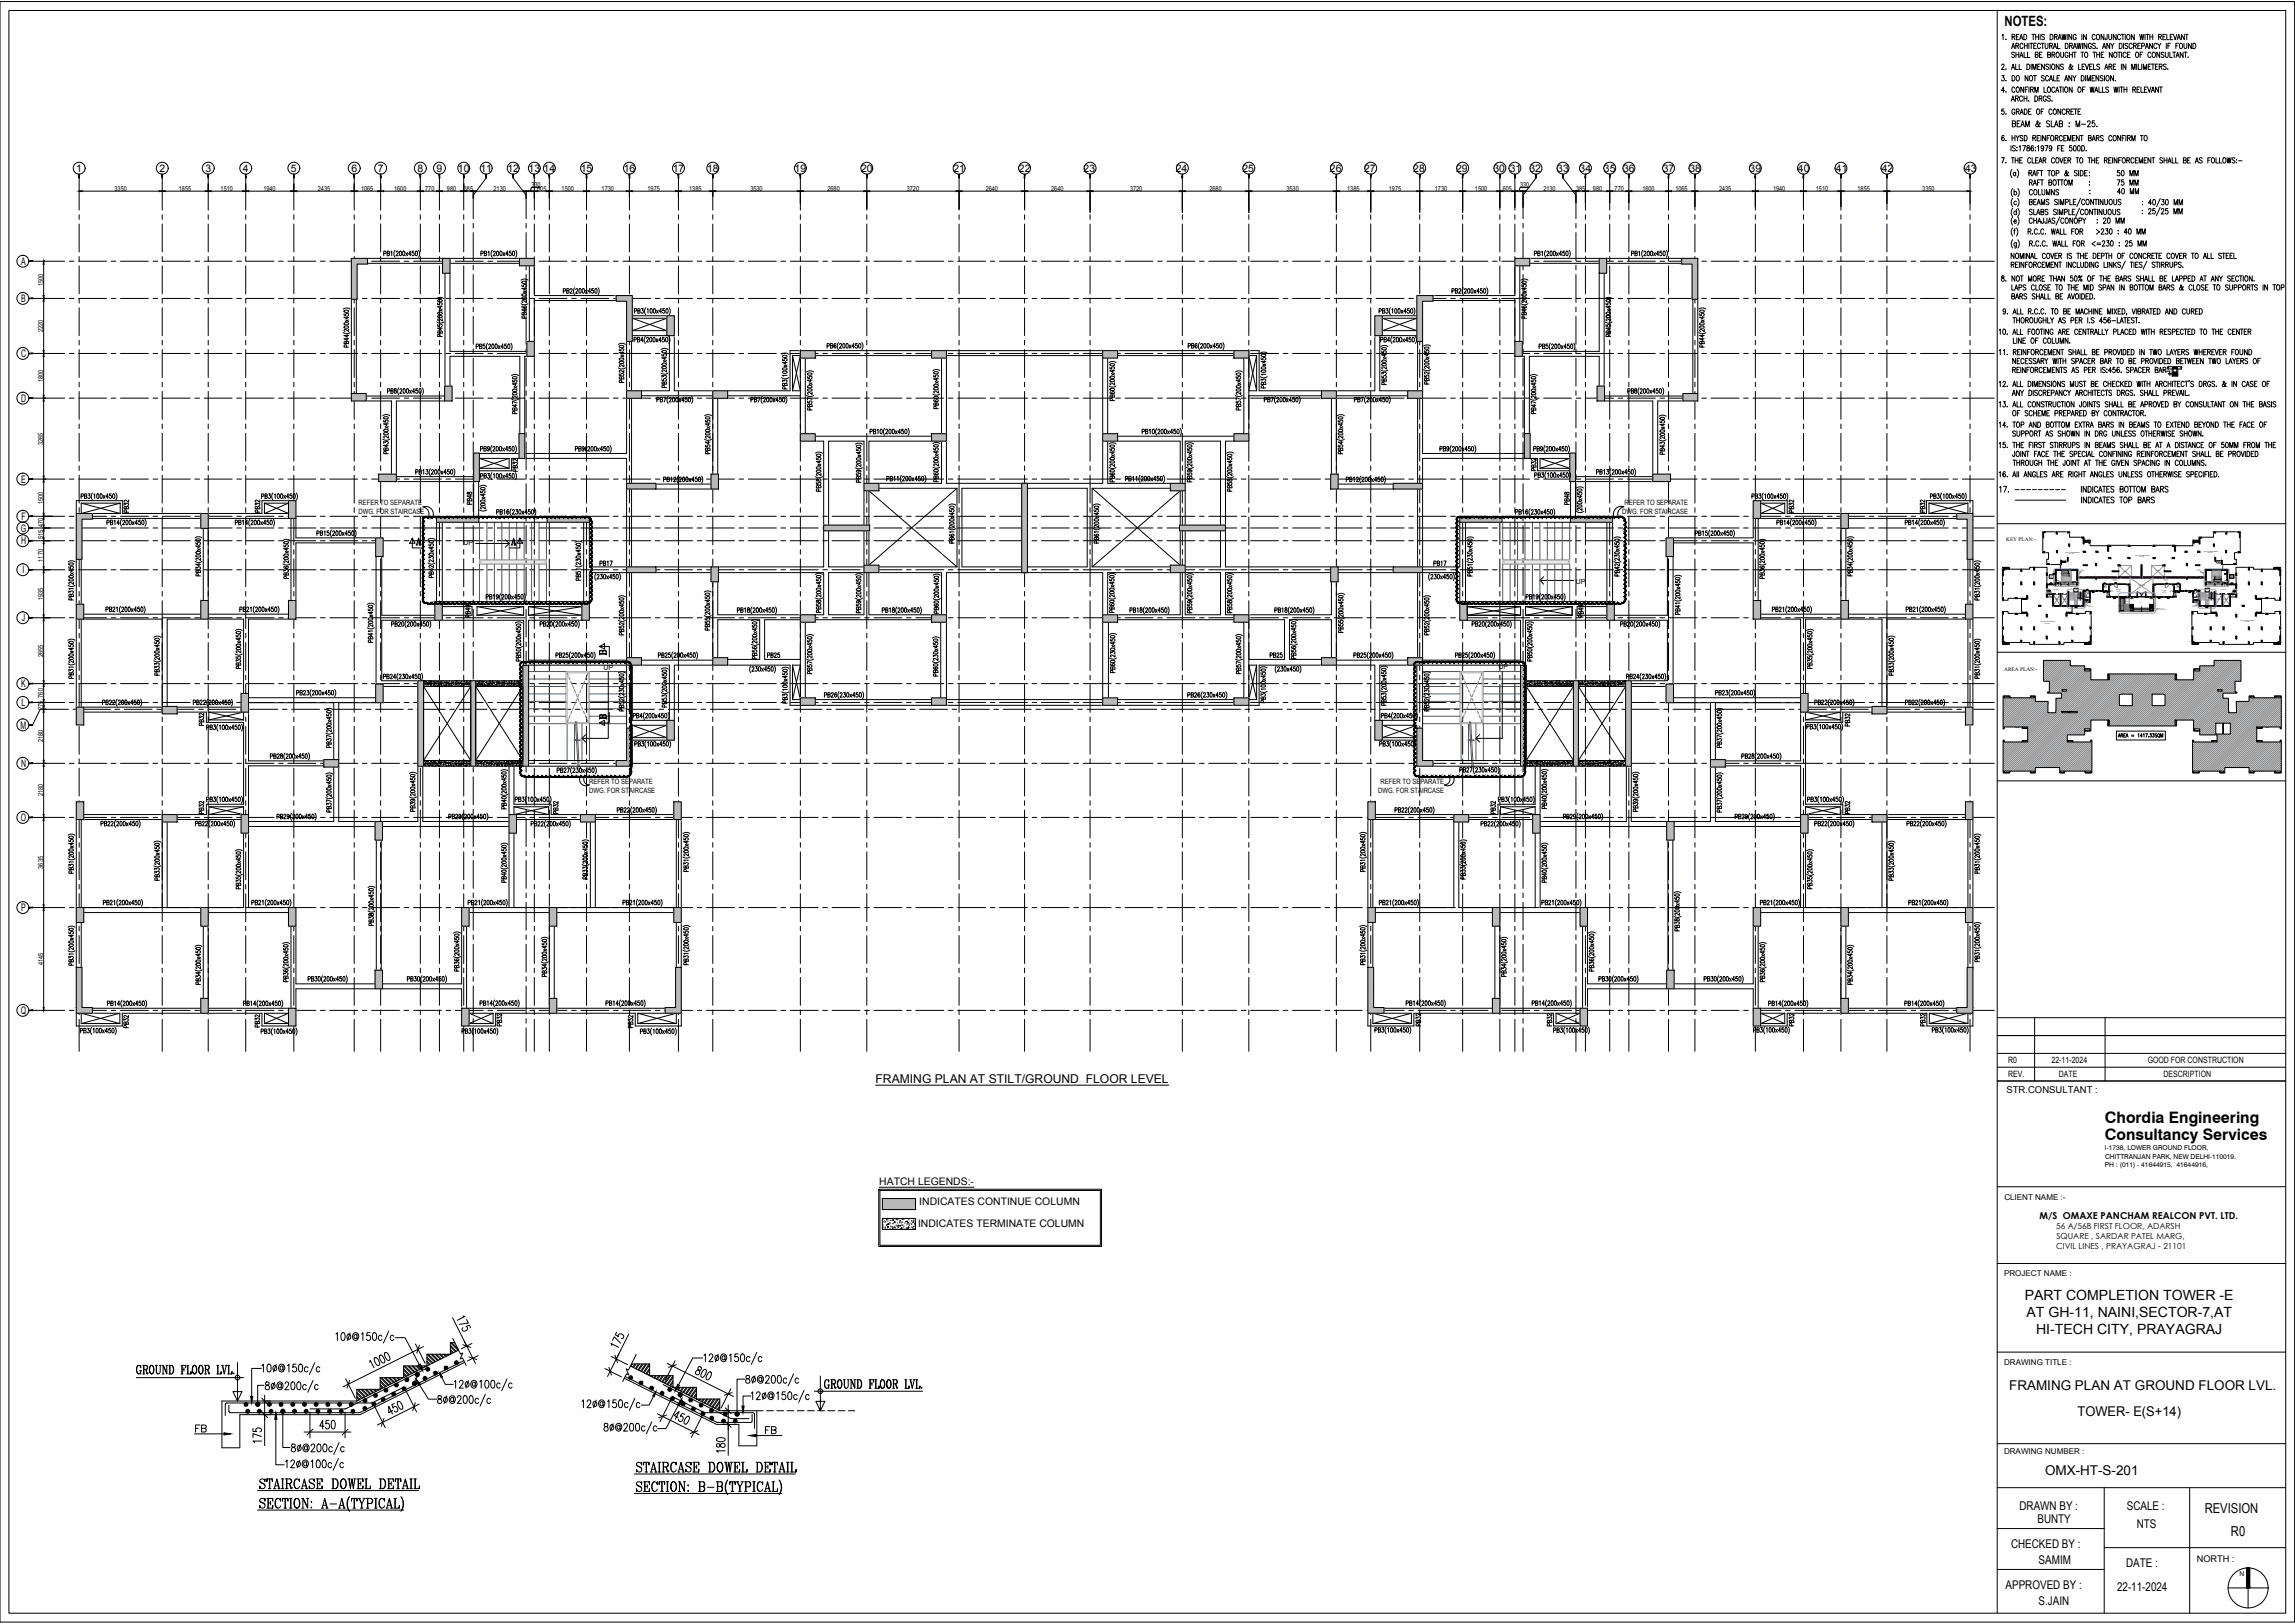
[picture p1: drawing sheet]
<svg xmlns="http://www.w3.org/2000/svg" width="594mm" height="420mm" viewBox="0 0 594 420" stroke-linecap="round" stroke-linejoin="round" font-family="sans-serif">
<defs><g id="words">
<text font-size="5.3" x="196.8" y="372.5">FB</text>
<text font-size="4.9" x="49.4" y="371.8">FB</text>
<g font-size="4.4">
<text x="539.8" y="46.9">: 50 MM</text>
<text x="539.8" y="51.5">: 40 MM</text>
<text x="539.8" y="49">: 75 MM</text>
</g>
<g font-size="4.1">
<text x="544.8" y="290.7">Chordia Engineering</text>
<text x="544.8" y="295">Consultancy Services</text>
</g>
<g font-size="4">
<text x="153.8" y="170.7">B</text>
<text x="153.8" y="187.3">B</text>
</g>
<text font-size="3.7" x="518.9" y="6.7">NOTES:</text>
<g font-size="3.6">
<text x="524.1" y="336.6">PART COMPLETION TOWER -E</text>
<text x="524.6" y="341">AT GH-11, NAINI,SECTOR-7,AT</text>
<text x="527.1" y="345.4">HI-TECH CITY, PRAYAGRAJ</text>
<text x="570.7" y="391.7">REVISION</text>
<text x="577.5" y="397.7">R0</text>
</g>
<g font-size="3.5">
<text x="520.1" y="359.7">FRAMING PLAN AT GROUND FLOOR LVL.</text>
<text x="537.8" y="366.5">TOWER- E(S+14)</text>
<text x="529.4" y="382">OMX-HT-S-201</text>
</g>
<g font-size="3.1">
<text x="226.6" y="280.3">FRAMING PLAN AT STILT/GROUND FLOOR LEVEL</text>
<text x="522.8" y="390.8">DRAWN BY :</text>
<text x="527.4" y="394.4">BUNTY</text>
<text x="550.6" y="390.9">SCALE :</text>
<text x="553.1" y="395.7">NTS</text>
<text x="520.6" y="400.6">CHECKED BY :</text>
<text x="527.7" y="404.8">SAMIM</text>
<text x="550.3" y="405.6">DATE :</text>
<text x="519.2" y="411.3">APPROVED BY :</text>
<text x="548" y="412">22-11-2024</text>
<text x="527.7" y="415.6">S.JAIN</text>
</g>
<g font-size="2.7">
<text x="19.7" y="44.5">1</text>
<text x="41.3" y="44.5">2</text>
<text x="53.2" y="44.5">3</text>
<text x="62.9" y="44.5">4</text>
<text x="75.3" y="44.5">5</text>
<text x="91" y="44.5">6</text>
<text x="97.8" y="44.5">7</text>
<text x="108.1" y="44.5">8</text>
<text x="113" y="44.5">9</text>
<text x="118.6" y="44.5">10</text>
<text x="124.4" y="44.5">11</text>
<text x="131.3" y="44.5">12</text>
<text x="136.8" y="44.5">13</text>
<text x="140.7" y="44.5">14</text>
<text x="150.3" y="44.5">15</text>
<text x="161.4" y="44.5">16</text>
<text x="174.1" y="44.5">17</text>
<text x="183" y="44.5">18</text>
<text x="205.7" y="44.5">19</text>
<text x="222.9" y="44.5">20</text>
<text x="246.8" y="44.5">21</text>
<text x="263.8" y="44.5">22</text>
<text x="280.5" y="44.5">23</text>
<text x="304.4" y="44.5">24</text>
<text x="321.6" y="44.5">25</text>
<text x="344.3" y="44.5">26</text>
<text x="353.1" y="44.5">27</text>
<text x="365.8" y="44.5">28</text>
<text x="376.9" y="44.5">29</text>
<text x="386.6" y="44.5">30</text>
<text x="390.8" y="44.5">31</text>
<text x="395.9" y="44.5">32</text>
<text x="403.1" y="44.5">33</text>
<text x="408.9" y="44.5">34</text>
<text x="415.2" y="44.5">35</text>
<text x="420.2" y="44.5">36</text>
<text x="430.4" y="44.5">37</text>
<text x="437.3" y="44.5">38</text>
<text x="452.9" y="44.5">39</text>
<text x="465.4" y="44.5">40</text>
<text x="475.2" y="44.5">41</text>
<text x="487.1" y="44.5">42</text>
<text x="508.7" y="44.5">43</text>
<text x="5.5" y="68.6">A</text>
<text x="5.5" y="78.2">B</text>
<text x="5.4" y="92.5">C</text>
<text x="5.4" y="104">D</text>
<text x="5.5" y="125">E</text>
<text x="5.4" y="137.6">G</text>
<text x="5.5" y="134.6">F</text>
<text x="5.4" y="140.9">H</text>
<text x="5.8" y="148.5">I</text>
<text x="5.6" y="160.9">J</text>
<text x="5.5" y="177.9">K</text>
<text x="5.6" y="182.8">L</text>
<text x="5.3" y="188.6">M</text>
<text x="5.4" y="198.6">N</text>
<text x="5.4" y="212.6">O</text>
<text x="5.5" y="235.9">P</text>
<text x="5.4" y="262.5">Q</text>
<text x="227.6" y="306.8">HATCH LEGENDS:-</text>
<text x="237.6" y="317.6">INDICATES TERMINATE COLUMN</text>
<text x="238" y="312">INDICATES CONTINUE COLUMN</text>
</g>
<text font-size="2.6" x="520.3" y="128.1">---------</text>
<g font-size="2.5">
<text x="519.4" y="283">STR.CONSULTANT :</text>
<text x="527.9" y="315.6">M/S OMAXE PANCHAM REALCON PVT. LTD.</text>
</g>
<text font-size="2.4" x="568.6" y="404.3">NORTH :</text>
<g font-size="2.3">
<text x="519.8" y="275.1">R0</text>
<text x="531.1" y="275.1">22-11-2024</text>
<text x="556" y="275.1">GOOD FOR CONSTRUCTION</text>
<text x="519.8" y="278.8">REV.</text>
<text x="532.9" y="278.8">DATE</text>
<text x="560" y="278.8">DESCRIPTION</text>
</g>
<g font-size="2.2">
<text x="532.2" y="323.4">CIVIL LINES , PRAYAGRAJ - 21101</text>
<text x="532.2" y="318.1">56 A/56B FIRST FLOOR, ADARSH</text>
<text x="532.3" y="320.8">SQUARE , SARDAR PATEL MARG,</text>
</g>
<g font-size="2.1">
<text x="518.8" y="310.5">CLIENT NAME :-</text>
<text x="518.8" y="330.4">PROJECT NAME :</text>
<text x="518.8" y="353.3">DRAWING TITLE :</text>
<text x="518.8" y="376.5">DRAWING NUMBER :</text>
</g>
<g font-size="1.9">
<text x="92.8" y="130.7">REFER TO SEPARATE</text>
<text x="420.5" y="130.7">REFER TO SEPARATE</text>
<text x="92.8" y="133">DWG. FOR STAIRCASE</text>
<text x="419.9" y="133">DWG. FOR STAIRCASE</text>
<text x="152.5" y="203">REFER TO SEPARATE</text>
<text x="357.4" y="203">REFER TO SEPARATE</text>
<text x="152.5" y="205.3">DWG. FOR STAIRCASE</text>
<text x="356.8" y="205.3">DWG. FOR STAIRCASE</text>
</g>
<g font-size="1.8">
<text x="29.6" y="49.4">3350</text>
<text x="46.3" y="49.4">1855</text>
<text x="57.1" y="49.4">1510</text>
<text x="68.2" y="49.4">1940</text>
<text x="82.3" y="49.4">2435</text>
<text x="93.5" y="49.4">1065</text>
<text x="102" y="49.4">1600</text>
<text x="110.1" y="49.4">770</text>
<text x="115.7" y="49.4">980</text>
<text x="120.1" y="49.4">385</text>
<text x="127.8" y="49.4">2130</text>
<text x="137.5" y="48.5">330</text>
<text x="139.1" y="49.4">605</text>
<text x="145.4" y="49.4">1500</text>
<text x="155.7" y="49.4">1730</text>
<text x="167.6" y="49.4">1975</text>
<text x="178.4" y="49.4">1385</text>
<text x="194.2" y="49.4">3530</text>
<text x="214.2" y="49.4">2680</text>
<text x="234.7" y="49.4">3720</text>
<text x="255.2" y="49.4">2640</text>
<text x="272.1" y="49.4">2640</text>
<text x="292.5" y="49.4">3720</text>
<text x="313.1" y="49.4">2680</text>
<text x="333" y="49.4">3530</text>
<text x="348.7" y="49.4">1385</text>
<text x="359.5" y="49.4">1975</text>
<text x="371.4" y="49.4">1730</text>
<text x="381.8" y="49.4">1500</text>
<text x="389" y="49.4">605</text>
<text x="393.5" y="48.5">330</text>
<text x="399.5" y="49.4">2130</text>
<text x="408" y="49.4">385</text>
<text x="412.3" y="49.4">980</text>
<text x="418" y="49.4">770</text>
<text x="425.1" y="49.4">1600</text>
<text x="433.7" y="49.4">1065</text>
<text x="445" y="49.4">2435</text>
<text x="459" y="49.4">1940</text>
<text x="470" y="49.4">1510</text>
<text x="480.8" y="49.4">1855</text>
<text x="497.6" y="49.4">3350</text>
<text x="11.2" y="74.1" transform="rotate(-90 11.2 74.1)">1500</text>
<text x="11.2" y="86" transform="rotate(-90 11.2 86)">2220</text>
<text x="11.2" y="98.9" transform="rotate(-90 11.2 98.9)">1800</text>
<text x="11.2" y="115.1" transform="rotate(-90 11.2 115.1)">3265</text>
<text x="11.2" y="130.5" transform="rotate(-90 11.2 130.5)">1500</text>
<text x="11.2" y="136.3" transform="rotate(-90 11.2 136.3)">470</text>
<text x="11.2" y="139.5" transform="rotate(-90 11.2 139.5)">515</text>
<text x="120" y="141.1">UP</text>
<text x="11.2" y="145.4" transform="rotate(-90 11.2 145.4)">1170</text>
<text x="11.2" y="155.4" transform="rotate(-90 11.2 155.4)">1935</text>
<text x="407.9" y="151.1">UP</text>
<text x="11.2" y="170" transform="rotate(-90 11.2 170)">2655</text>
<text x="156.2" y="173.5">UP</text>
<text x="387.9" y="173.1">UP</text>
<text x="11.2" y="183.9" transform="rotate(-90 11.2 183.9)">275</text>
<text x="11.2" y="180.6" transform="rotate(-90 11.2 180.6)">760</text>
<text x="11.2" y="192.2" transform="rotate(-90 11.2 192.2)">2180</text>
<text x="11.2" y="206.2" transform="rotate(-90 11.2 206.2)">2180</text>
<text x="11.2" y="224.9" transform="rotate(-90 11.2 224.9)">3635</text>
<text x="11.2" y="249.8" transform="rotate(-90 11.2 249.8)">4145</text>
</g>
<g font-size="1.7">
<text x="544.9" y="297.7">I-1738, LOWER GROUND FLOOR,</text>
<text x="544.9" y="299.9">CHITTRANJAN PARK, NEW DELHI-110019.</text>
<text x="544.9" y="302.2">PH : (011) - 41644915, 41644916,</text>
<text x="579.7" y="408">N</text>
</g>
<g font-size="1.4">
<text x="519.3" y="140.1">KEY PLAN:-</text>
<text x="518.8" y="173.6">AREA PLAN:-</text>
</g>
<g font-size=".3">
<text x="534.7" y="143.1">STILT FLOOR PARKING</text>
<text x="535.6" y="143.5">LVL+150</text>
<text x="552.8" y="143.9">STILT FLOOR PARKING</text>
<text x="570.5" y="142.9">STILT FLOOR PARKING</text>
<text x="571.4" y="143.2">LVL+150</text>
<text x="530.5" y="149.7">R=147.5</text>
<text x="530.5" y="149">W=1500</text>
<text x="530.5" y="149.4">T=300</text>
<text x="533.3" y="148.5">UP</text>
<text x="553.7" y="144.2">LVL+150</text>
<text x="577.2" y="149.6">R=147.5</text>
<text x="577.2" y="149">W=1500</text>
<text x="577.2" y="149.3">T=300</text>
<text x="530.5" y="154.3">CB</text>
<text x="531.4" y="152.6">LIFT LOBBY</text>
<text x="536.9" y="153.2">R=147.5</text>
<text x="536.9" y="152.5">W=1500</text>
<text x="536.9" y="152.9">T=300</text>
<text x="538.4" y="153.2">UP</text>
<text x="570.8" y="153.2">R=147.5</text>
<text x="570.8" y="152.5">W=1500</text>
<text x="570.8" y="152.8">T=300</text>
<text x="572.3" y="153.3">UP</text>
<text x="574.7" y="152.6">LIFT LOBBY</text>
<text x="575.1" y="150.1">UP</text>
<text x="577.8" y="154.3">CB</text>
<text x="528.3" y="161.1">STILT FLOOR PARKING</text>
<text x="529.2" y="161.5">LVL+150</text>
<text x="580" y="160.7">STILT FLOOR PARKING</text>
<text x="580.9" y="161">LVL+150</text>
</g>
<g font-size=".2">
<text x="531.5" y="148.7">TAG</text>
<text x="538.6" y="147.6">ST-01</text>
<text x="538.6" y="147.9">AS/DETAIL</text>
<text x="549.5" y="148">OTS ABOVE</text>
<text x="558.1" y="147.9">OTS ABOVE</text>
<text x="568.7" y="147.6">ST-03</text>
<text x="568.7" y="147.9">AS/DETAIL</text>
<text x="573.9" y="145.5">SHAFT</text>
<text x="575.9" y="148.6">TAG</text>
<text x="530.3" y="153">TAG</text>
<text x="530.8" y="151.1">TAG</text>
<text x="531.9" y="155.4">1900X2985</text>
<text x="532.2" y="155.2">LIFT</text>
<text x="532.6" y="151">TAG</text>
<text x="533.9" y="155.4">1900X2985</text>
<text x="534" y="151.4">2025X520</text>
<text x="534.2" y="155.2">LIFT</text>
<text x="534.2" y="151.2">FHC.</text>
<text x="536" y="151.5">2175X520</text>
<text x="536.1" y="151.3">ELEC.</text>
<text x="539.7" y="154">1580X2395</text>
<text x="539.8" y="153.7">TOILET</text>
<text x="539.9" y="155.6">TAG</text>
<text x="540.1" y="152.7">TAG</text>
<text x="541.7" y="153.4">TAG</text>
<text x="544.4" y="152.3">1525X1800</text>
<text x="544.6" y="153.4">TAG</text>
<text x="544.6" y="151.1">TAG</text>
<text x="544.6" y="152">STORE</text>
<text x="546.2" y="153.3">300X1390</text>
<text x="546.3" y="153.1">SHAFT</text>
<text x="546.8" y="150.2">1700MM WIDE</text>
<text x="547" y="150.5">PASSAGE</text>
<text x="547.2" y="154.9">TAG</text>
<text x="547.5" y="151">TAG</text>
<text x="547.8" y="152.7">ELECTRICAL</text>
<text x="547.9" y="153.2">5545X3305</text>
<text x="548.1" y="153">ROOM</text>
<text x="549.6" y="154.9">TAG</text>
<text x="550" y="155.8">PLATFORM</text>
<text x="553.4" y="151.8">ENTRANCE LOBBY</text>
<text x="553.5" y="151.5">DOUBLE HEIGHT</text>
<text x="553.8" y="152">6300X5120</text>
<text x="559.1" y="154.9">TAG</text>
<text x="559.6" y="152.9">ELECTRICAL</text>
<text x="559.7" y="153.4">5545X3305</text>
<text x="559.9" y="150.2">1700MM WIDE</text>
<text x="560" y="153.2">ROOM</text>
<text x="560.1" y="150.5">PASSAGE</text>
<text x="561.1" y="151.1">TAG</text>
<text x="561.5" y="154.9">TAG</text>
<text x="561.6" y="153.3">300X1390</text>
<text x="561.7" y="153.1">SHAFT</text>
<text x="563.1" y="152.3">1525X1800</text>
<text x="563.3" y="152">STORE</text>
<text x="564" y="151.1">TAG</text>
<text x="564.2" y="153.4">TAG</text>
<text x="567" y="153.4">TAG</text>
<text x="568.1" y="154.7">1580X2425</text>
<text x="568.2" y="154.5">TOILET</text>
<text x="568.4" y="155.6">TAG</text>
<text x="568.6" y="152.7">TAG</text>
<text x="571.8" y="151.2">2025X520</text>
<text x="571.9" y="151">ELEC.</text>
<text x="573.8" y="155.4">1900X2985</text>
<text x="573.8" y="151.2">2025X520</text>
<text x="574" y="151">FHC.</text>
<text x="574.1" y="155.2">LIFT</text>
<text x="575.6" y="155.4">1900X2985</text>
<text x="575.9" y="155.2">LIFT</text>
<text x="576.1" y="151">TAG</text>
<text x="578" y="151.1">TAG</text>
<text x="578.5" y="153.1">TAG</text>
<text x="537.2" y="157.2">TAG</text>
<text x="539.8" y="156.3">1395X485</text>
<text x="540" y="156.1">SHAFT</text>
<text x="540.6" y="156.8">ST-02</text>
<text x="540.6" y="157.1">AS/DETAIL</text>
<text x="548.8" y="156.9">PLANTERS</text>
<text x="550.1" y="158.4">RAMP UP</text>
<text x="551.1" y="158">PLANTERS</text>
<text x="552.6" y="157.4">3</text>
<text x="552.6" y="158.1">1</text>
<text x="552.6" y="157.7">2</text>
<text x="553.7" y="156.1">LVL+300</text>
<text x="553.8" y="158.4">STAIRS UP</text>
<text x="556.5" y="158">PLANTERS</text>
<text x="558.9" y="157.6">REF. AS PER</text>
<text x="558.9" y="157.8">ENTRANCE DETAIL</text>
<text x="567.5" y="156.8">ST-04</text>
<text x="567.5" y="157.1">AS/DETAIL</text>
<text x="568.2" y="156.4">1395X500</text>
<text x="568.3" y="156.2">SHAFT</text>
<text x="571.5" y="157.2">TAG</text>
</g>
</g></defs>
<!-- layer: GRID -->
<g fill="none" stroke="#000" stroke-width=".26">
<path d="M20.5 46.1v8.3M20.5 55.6v1.2M20.5 58v7.2M42 46.1v8.3M42 55.6v1.2M42 58v7.2M53.9 46.1v8.3M53.9 55.6v1.2M53.9 58v7.2M63.6 46.1v8.3M63.6 55.6v1.2M63.6 58v7.2"/>
<path d="M76.1 46.1v8.3M76.1 55.6v1.2M76.1 58v7.2M91.7 46.1v8.3M91.7 55.6v1.2M91.7 58v7.2M98.5 46.1v8.3M98.5 55.6v1.2M98.5 58v7.2M108.8 46.1v8.3M108.8 55.6v1.2M108.8 58v7.2"/>
<path d="M113.7 46.1v8.3M113.7 55.6v1.2M113.7 58v7.2M120 46.1v8.3M120 55.6v1.2M120 58v7.2M122.5 57.8v1.2M125.8 46.1l-3.3 4.4v6.1M132.8 46.1l3.4 4.4v6.1M136.2 57.8v1.2M138.3 46.1v8.3M138.3 55.6v1.2"/>
<path d="M138.3 58v7.2M142.2 46.1v8.3M142.2 55.6v1.2M142.2 58v7.2M151.8 46.1v8.3M151.8 55.6v1.2M151.8 58v7.2M162.9 46.1v8.3M162.9 55.6v1.2M162.9 58v7.2M175.6 46.1v8.3M175.6 55.6v1.2"/>
<path d="M175.6 58v7.2M184.5 46.1v8.3M184.5 55.6v1.2M184.5 58v7.2M207.2 46.1v8.3M207.2 55.6v1.2M207.2 58v7.2M224.4 46.1v8.3M224.4 55.6v1.2M224.4 58v7.2M248.3 46.1v8.3M248.3 55.6v1.2"/>
<path d="M248.3 58v7.2M265.2 46.1v8.3M265.2 55.6v1.2M265.2 58v7.2M282.2 46.1v8.3M282.2 55.6v1.2M282.2 58v7.2M306.1 46.1v8.3M306.1 55.6v1.2M306.1 58v7.2M323.3 46.1v8.3M323.3 55.6v1.2"/>
<path d="M323.3 58v7.2M345.9 46.1v8.3M345.9 55.6v1.2M345.9 58v7.2M354.8 46.1v8.3M354.8 55.6v1.2M354.8 58v7.2M367.5 46.1v8.3M367.5 55.6v1.2M367.5 58v7.2M378.6 46.1v8.3M378.6 55.6v1.2"/>
<path d="M378.6 58v7.2M388.2 46.1v8.3M388.2 55.6v1.2M388.2 58v7.2M392.1 46.1v8.3M392.1 55.6v1.2M392.1 58v7.2M394.3 57.8v1.2M397.6 46.1l-3.3 4.4v6.1M404.6 46.1l3.3 4.4v6.1M407.9 57.8v1.2M410.4 46.1v8.3"/>
<path d="M410.4 55.6v1.2M410.4 58v7.2M416.7 46.1v8.3M416.7 55.6v1.2M416.7 58v7.2M421.6 46.1v8.3M421.6 55.6v1.2M421.6 58v7.2M431.9 46.1v8.3M431.9 55.6v1.2M431.9 58v7.2M438.7 46.1v8.3"/>
<path d="M438.7 55.6v1.2M438.7 58v7.2M454.4 46.1v8.3M454.4 55.6v1.2M454.4 58v7.2M466.8 46.1v8.3M466.8 55.6v1.2M466.8 58v7.2M476.5 46.1v8.3M476.5 55.6v1.2M476.5 58v7.2M488.4 46.1v8.3"/>
<path d="M488.4 55.6v1.2M488.4 58v7.2M510 46.1v8.3M510 55.6v1.2M510 58v7.2M8.4 67.6h8.3M8.4 77.3h8.3M17.9 67.6h1.2M17.9 77.3h1.2M20.4 67.6h7.2M20.4 77.3h7.2M20.5 66.4v1.2"/>
<path d="M20.5 68.8v7.3M20.5 77.3v1.2M20.5 79.7v7.2M28.8 67.6h1.2M28.8 77.3h1.2M31.2 67.6h7.2M31.2 77.3h7.2M39.6 67.6h1.2M39.6 77.3h1.2M42 66.4v1.2h7.2M42 68.8v7.3M42 79.7v7.2"/>
<path d="M49.2 77.3h-7.2v1.2M50.5 67.6h1.2M50.5 77.3h1.2M52.9 67.6h7.2M52.9 77.3h7.2M53.9 66.4v1.2M53.9 68.8v7.3M53.9 77.3v1.2M53.9 79.7v7.2M61.3 67.6h1.2M61.3 77.3h1.2M63.6 66.4v1.2"/>
<path d="M63.6 68.8v7.3M63.6 77.3v1.2M63.6 79.7v7.2M63.7 67.6h7.2M63.7 77.3h7.2M72.1 67.6h1.2M72.1 77.3h1.2M74.5 67.6h7.3M74.5 77.3h7.3M76.1 66.4v1.2M76.1 68.8v7.3M76.1 77.3v1.2"/>
<path d="M76.1 79.7v7.2M83 67.6h1.2M83 77.3h1.2M85.4 67.6h7.2M85.4 77.3h7.2M91.7 66.4v1.2M91.7 68.8v7.3M91.7 77.3v1.2M91.7 79.7v7.2M93.8 67.6h1.2M93.8 77.3h1.2M96.2 67.6h7.2"/>
<path d="M96.2 77.3h7.2M98.5 66.4v1.2M98.5 68.8v7.3M98.5 77.3v1.2M98.5 79.7v7.2M104.6 67.6h1.2M104.6 77.3h1.2M107 67.6h7.3M107 77.3h7.3M108.8 66.4v1.2M108.8 68.8v7.3M108.8 77.3v1.2"/>
<path d="M108.8 79.7v7.2M113.7 66.4v1.2M113.7 68.8v7.3M113.7 77.3v1.2M113.7 79.7v7.2M115.5 67.6h1.2M115.5 77.3h1.2M117.9 67.6h7.2M117.9 77.3h7.2M120 66.4v1.2M120 68.8v7.3M120 77.3v1.2"/>
<path d="M120 79.7v7.2M122.5 60.2v7.2M122.5 68.7v1.2M122.5 71.1v7.2M122.5 79.5v1.2M126.3 67.6h1.2M126.3 77.3h1.2M128.7 67.6h7.2M128.7 77.3h7.2M136.2 60.2v7.2M136.2 68.7v1.2M136.2 71.1v7.2"/>
<path d="M136.2 79.5v1.2M137.1 67.6h1.2M137.1 77.3h1.2M138.3 66.4v1.2M138.3 68.8v7.3M138.3 77.3v1.2M138.3 79.7v7.2M139.5 67.6h7.3M139.5 77.3h7.3M142.2 66.4v1.2M142.2 68.8v7.3M142.2 77.3v1.2"/>
<path d="M142.2 79.7v7.2M148 67.6h1.2M148 77.3h1.2M150.4 67.6h7.2M150.4 77.3h7.2M151.8 66.4v1.2M151.8 68.8v7.3M151.8 77.3v1.2M151.8 79.7v7.2M158.8 67.6h1.2M158.8 77.3h1.2M161.2 67.6h7.2"/>
<path d="M161.2 77.3h7.2M162.9 66.4v1.2M162.9 68.8v7.3M162.9 77.3v1.2M162.9 79.7v7.2M169.6 67.6h1.2M169.6 77.3h1.2M172.1 67.6h7.2M172.1 77.3h7.2M175.6 66.4v1.2M175.6 68.8v7.3M175.6 77.3v1.2"/>
<path d="M175.6 79.7v7.2M180.5 67.6h1.2M180.5 77.3h1.2M182.9 67.6h7.2M182.9 77.3h7.2M184.5 66.4v1.2M184.5 68.8v7.3M184.5 77.3v1.2M184.5 79.7v7.2M191.3 67.6h1.2M191.3 77.3h1.2M193.7 67.6h7.2"/>
<path d="M193.7 77.3h7.2M202.1 67.6h1.2M202.1 77.3h1.2M204.6 67.6h7.2M204.6 77.3h7.2M207.2 66.4v1.2M207.2 68.8v7.3M207.2 77.3v1.2M207.2 79.7v7.2M213 67.6h1.2M213 77.3h1.2M215.4 67.6h7.2"/>
<path d="M215.4 77.3h7.2M223.8 67.6h1.2M223.8 77.3h1.2M224.4 66.4v1.2M224.4 68.8v7.3M224.4 77.3v1.2M224.4 79.7v7.2M226.2 67.6h7.2M226.2 77.3h7.2M234.7 67.6h1.2M234.7 77.3h1.2M237.1 67.6h7.2"/>
<path d="M237.1 77.3h7.2M245.5 67.6h1.2M245.5 77.3h1.2M247.9 67.6h7.2M247.9 77.3h7.2M248.3 66.4v1.2M248.3 68.8v7.3M248.3 77.3v1.2M248.3 79.7v7.2M256.3 67.6h1.2M256.3 77.3h1.2M258.7 67.6h7.3"/>
<path d="M258.7 77.3h7.3M265.2 66.4v1.2M265.2 68.8v7.3M265.2 77.3v1.2M265.2 79.7v7.2M267.2 67.6h1.2M267.2 77.3h1.2M269.6 67.6h7.2M269.6 77.3h7.2M278 67.6h1.2M278 77.3h1.2M280.4 67.6h7.2"/>
<path d="M280.4 77.3h7.2M282.2 66.4v1.2M282.2 68.8v7.3M282.2 77.3v1.2M282.2 79.7v7.2M288.8 67.6h1.2M288.8 77.3h1.2M291.2 67.6h7.3M291.2 77.3h7.3M299.7 67.6h1.2M299.7 77.3h1.2M302.1 67.6h7.2"/>
<path d="M302.1 77.3h7.2M306.1 66.4v1.2M306.1 68.8v7.3M306.1 77.3v1.2M306.1 79.7v7.2M310.5 67.6h1.2M310.5 77.3h1.2M312.9 67.6h7.2M312.9 77.3h7.2M321.3 67.6h1.2M321.3 77.3h1.2M323.3 66.4v1.2"/>
<path d="M323.3 68.8v7.3M323.3 77.3v1.2M323.3 79.7v7.2M323.7 67.6h7.3M323.7 77.3h7.3M332.2 67.6h1.2M332.2 77.3h1.2M334.6 67.6h7.2M334.6 77.3h7.2M343 67.6h1.2M343 77.3h1.2M345.4 67.6h7.2"/>
<path d="M345.4 77.3h7.2M345.9 66.4v1.2M345.9 68.8v7.3M345.9 77.3v1.2M345.9 79.7v7.2M353.8 67.6h1.2M353.8 77.3h1.2M354.8 66.4v1.2M354.8 68.8v7.3M354.8 77.3v1.2M354.8 79.7v7.2M356.2 67.6h7.3"/>
<path d="M356.2 77.3h7.3M364.7 67.6h1.2M364.7 77.3h1.2M367.1 67.6h7.2M367.1 77.3h7.2M367.5 66.4v1.2M367.5 68.8v7.3M367.5 77.3v1.2M367.5 79.7v7.2M375.5 67.6h1.2M375.5 77.3h1.2M377.9 67.6h7.2"/>
<path d="M377.9 77.3h7.2M378.6 66.4v1.2M378.6 68.8v7.3M378.6 77.3v1.2M378.6 79.7v7.2M386.3 67.6h1.3M386.3 77.3h1.3M388.2 66.4v1.2M388.2 68.8v7.3M388.2 77.3v1.2M388.2 79.7v7.2M388.8 67.6h7.2"/>
<path d="M388.8 77.3h7.2M392.1 66.4v1.2M392.1 68.8v7.3M392.1 77.3v1.2M392.1 79.7v7.2M394.3 60.2v7.2M394.3 68.7v1.2M394.3 71.1v7.2M394.3 79.5v1.2M397.2 67.6h1.2M397.2 77.3h1.2M399.6 67.6h7.2"/>
<path d="M399.6 77.3h7.2M407.9 60.2v7.2M407.9 68.7v1.2M407.9 71.1v7.2M407.9 79.5v1.2M408 67.6h1.2M408 77.3h1.2M410.4 66.4v1.2h7.3M410.4 68.8v7.3M410.4 79.7v7.2M416.7 66.4v1.2M416.7 68.8v7.3"/>
<path d="M416.7 77.3v1.2M416.7 79.7v7.2M417.7 77.3h-7.3v1.2M418.9 67.6h1.2M418.9 77.3h1.2M421.3 67.6h7.2M421.3 77.3h7.2M421.6 66.4v1.2M421.6 68.8v7.3M421.6 77.3v1.2M421.6 79.7v7.2M429.7 67.6h1.2"/>
<path d="M429.7 77.3h1.2M431.9 66.4v1.2M431.9 68.8v7.3M431.9 77.3v1.2M431.9 79.7v7.2M432.1 67.6h7.2M432.1 77.3h7.2M438.7 66.4v1.2M438.7 68.8v7.3M438.7 77.3v1.2M438.7 79.7v7.2M440.5 67.6h1.2"/>
<path d="M440.5 77.3h1.2M442.9 67.6h7.3M442.9 77.3h7.3M451.4 67.6h1.2M451.4 77.3h1.2M453.8 67.6h7.2M453.8 77.3h7.2M454.4 66.4v1.2M454.4 68.8v7.3M454.4 77.3v1.2M454.4 79.7v7.2M462.2 67.6h1.2"/>
<path d="M462.2 77.3h1.2M464.6 67.6h7.2M464.6 77.3h7.2M466.8 66.4v1.2M466.8 68.8v7.3M466.8 77.3v1.2M466.8 79.7v7.2M473 67.6h1.2M473 77.3h1.2M475.4 67.6h7.3M475.4 77.3h7.3M476.5 66.4v1.2"/>
<path d="M476.5 68.8v7.3M476.5 77.3v1.2M476.5 79.7v7.2M483.9 67.6h1.2M483.9 77.3h1.2M486.3 67.6h7.2M486.3 77.3h7.2M488.4 66.4v1.2M488.4 68.8v7.3M488.4 77.3v1.2M488.4 79.7v7.2M494.7 67.6h1.2"/>
<path d="M494.7 77.3h1.2M497.1 67.6h7.2M497.1 77.3h7.2M505.5 67.6h1.2M505.5 77.3h1.2M507.9 67.6h8.3M507.9 77.3h8.3M510 66.4v1.2M510 68.8v7.3M510 77.3v1.2M510 79.7v7.2M8.4 91.5h8.3"/>
<path d="M17.9 91.5h1.2M20.4 91.5h7.2M20.5 88.1v1.2M20.5 90.5v7.2M20.5 98.9v1.2M28.8 91.5h1.2M31.2 91.5h7.2M39.6 91.5h1.2M42 88.1v1.2M42 90.5v7.2M42 98.9v1.2M42 91.5h7.2"/>
<path d="M50.5 91.5h1.2M52.9 91.5h7.2M53.9 88.1v1.2M53.9 90.5v7.2M53.9 98.9v1.2M61.3 91.5h1.2M63.6 88.1v1.2M63.6 90.5v7.2M63.6 98.9v1.2M63.7 91.5h7.2M72.1 91.5h1.2M74.5 91.5h7.3"/>
<path d="M76.1 88.1v1.2M76.1 90.5v7.2M76.1 98.9v1.2M83 91.5h1.2M85.4 91.5h7.2M91.7 88.1v1.2M91.7 90.5v7.2M91.7 98.9v1.2M93.8 91.5h1.2M96.2 91.5h7.2M98.5 88.1v1.2M98.5 90.5v7.2"/>
<path d="M98.5 98.9v1.2M104.6 91.5h1.2M107 91.5h7.3M108.8 88.1v1.2M108.8 90.5v7.2M108.8 98.9v1.2M113.7 88.1v1.2M113.7 90.5v7.2M113.7 98.9v1.2M115.5 91.5h1.2M117.9 91.5h7.2M120 88.1v1.2"/>
<path d="M120 90.5v7.2M120 98.9v1.2M122.5 81.9v7.2M122.5 90.3v1.2M122.5 92.7v7.2M126.3 91.5h1.2M128.7 91.5h7.2M136.2 81.9v7.2M136.2 90.3v1.2M136.2 92.7v7.2M137.1 91.5h1.2M138.3 88.1v1.2"/>
<path d="M138.3 90.5v7.2M138.3 98.9v1.2M139.5 91.5h7.3M142.2 88.1v1.2M142.2 90.5v7.2M142.2 98.9v1.2M148 91.5h1.2M150.4 91.5h7.2M151.8 88.1v1.2M151.8 90.5v7.2M151.8 98.9v1.2M158.8 91.5h1.2"/>
<path d="M161.2 91.5h7.2M162.9 88.1v1.2M162.9 90.5v7.2M162.9 98.9v1.2M169.6 91.5h1.2M172.1 91.5h7.2M175.6 88.1v1.2M175.6 90.5v7.2M175.6 98.9v1.2M180.5 91.5h1.2M182.9 91.5h7.2M184.5 88.1v1.2"/>
<path d="M184.5 90.5v7.2M184.5 98.9v1.2M191.3 91.5h1.2M193.7 91.5h7.2M202.1 91.5h1.2M204.6 91.5h7.2M207.2 88.1v1.2M207.2 90.5v7.2M207.2 98.9v1.2M213 91.5h1.2M215.4 91.5h7.2M223.8 91.5h1.2"/>
<path d="M224.4 88.1v1.2M224.4 90.5v7.2M224.4 98.9v1.2M226.2 91.5h7.2M234.7 91.5h1.2M237.1 91.5h7.2M245.5 91.5h1.2M247.9 91.5h7.2M248.3 88.1v1.2M248.3 90.5v7.2M248.3 98.9v1.2M256.3 91.5h1.2"/>
<path d="M258.7 91.5h7.3M265.2 88.1v1.2M265.2 90.5v7.2M265.2 98.9v1.2M267.2 91.5h1.2M269.6 91.5h7.2M278 91.5h1.2M280.4 91.5h7.2M282.2 88.1v1.2M282.2 90.5v7.2M282.2 98.9v1.2M288.8 91.5h1.2"/>
<path d="M291.2 91.5h7.3M299.7 91.5h1.2M302.1 91.5h7.2M306.1 88.1v1.2M306.1 90.5v7.2M306.1 98.9v1.2M310.5 91.5h1.2M312.9 91.5h7.2M321.3 91.5h1.2M323.3 88.1v1.2M323.3 90.5v7.2M323.3 98.9v1.2"/>
<path d="M323.7 91.5h7.3M332.2 91.5h1.2M334.6 91.5h7.2M343 91.5h1.2M345.4 91.5h7.2M345.9 88.1v1.2M345.9 90.5v7.2M345.9 98.9v1.2M353.8 91.5h1.2M354.8 88.1v1.2M354.8 90.5v7.2M354.8 98.9v1.2"/>
<path d="M356.2 91.5h7.3M364.7 91.5h1.2M367.1 91.5h7.2M367.5 88.1v1.2M367.5 90.5v7.2M367.5 98.9v1.2M375.5 91.5h1.2M377.9 91.5h7.2M378.6 88.1v1.2M378.6 90.5v7.2M378.6 98.9v1.2M386.3 91.5h1.3"/>
<path d="M388.2 88.1v1.2M388.2 90.5v7.2M388.2 98.9v1.2M388.8 91.5h7.2M392.1 88.1v1.2M392.1 90.5v7.2M392.1 98.9v1.2M394.3 81.9v7.2M394.3 90.3v1.2M394.3 92.7v7.2M397.2 91.5h1.2M399.6 91.5h7.2"/>
<path d="M407.9 81.9v7.2M407.9 90.3v1.2M407.9 92.7v7.2M408 91.5h1.2M410.4 88.1v1.2M410.4 90.5v7.2M410.4 98.9v1.2M410.4 91.5h7.3M416.7 88.1v1.2M416.7 90.5v7.2M416.7 98.9v1.2M418.9 91.5h1.2"/>
<path d="M421.3 91.5h7.2M421.6 88.1v1.2M421.6 90.5v7.2M421.6 98.9v1.2M429.7 91.5h1.2M431.9 88.1v1.2M431.9 90.5v7.2M431.9 98.9v1.2M432.1 91.5h7.2M438.7 88.1v1.2M438.7 90.5v7.2M438.7 98.9v1.2"/>
<path d="M440.5 91.5h1.2M442.9 91.5h7.3M451.4 91.5h1.2M453.8 91.5h7.2M454.4 88.1v1.2M454.4 90.5v7.2M454.4 98.9v1.2M462.2 91.5h1.2M464.6 91.5h7.2M466.8 88.1v1.2M466.8 90.5v7.2M466.8 98.9v1.2"/>
<path d="M473 91.5h1.2M475.4 91.5h7.3M476.5 88.1v1.2M476.5 90.5v7.2M476.5 98.9v1.2M483.9 91.5h1.2M486.3 91.5h7.2M488.4 88.1v1.2M488.4 90.5v7.2M488.4 98.9v1.2M494.7 91.5h1.2M497.1 91.5h7.2"/>
<path d="M505.5 91.5h1.2M507.9 91.5h8.3M510 88.1v1.2M510 90.5v7.2M510 98.9v1.2M8.4 103.1h8.3M17.9 103.1h1.2M20.4 103.1h7.2M20.5 101.3v7.3M20.5 109.8v1.2M20.5 112.2v7.2M28.8 103.1h1.2"/>
<path d="M31.2 103.1h7.2M39.6 103.1h1.2M42 101.3v7.3M42 109.8v1.2M42 112.2v7.2M42 103.1h7.2M50.5 103.1h1.2M52.9 103.1h7.2M53.9 101.3v7.3M53.9 109.8v1.2M53.9 112.2v7.2M61.3 103.1h1.2"/>
<path d="M63.6 101.3v7.3M63.6 109.8v1.2M63.6 112.2v7.2M63.7 103.1h7.2M72.1 103.1h1.2M74.5 103.1h7.3M76.1 101.3v7.3M76.1 109.8v1.2M76.1 112.2v7.2M83 103.1h1.2M85.4 103.1h7.2M91.7 101.3v7.3"/>
<path d="M91.7 109.8v1.2M91.7 112.2v7.2M93.8 103.1h1.2M96.2 103.1h7.2M98.5 101.3v7.3M98.5 109.8v1.2M98.5 112.2v7.2M104.6 103.1h1.2M107 103.1h7.3M108.8 101.3v7.3M108.8 109.8v1.2M108.8 112.2v7.2"/>
<path d="M113.7 101.3v7.3M113.7 109.8v1.2M113.7 112.2v7.2M115.5 103.1h1.2M117.9 103.1h7.2M120 101.3v7.3M120 109.8v1.2M120 112.2v7.2M122.5 101.2v1.2M122.5 103.6v7.2M122.5 112v1.2M122.5 114.4v7.2"/>
<path d="M126.3 103.1h1.2M128.7 103.1h7.2M136.2 101.2v1.2M136.2 103.6v7.2M136.2 112v1.2M136.2 114.4v7.2M137.1 103.1h1.2M138.3 101.3v7.3M138.3 109.8v1.2M138.3 112.2v7.2M139.5 103.1h7.3M142.2 101.3v7.3"/>
<path d="M142.2 109.8v1.2M142.2 112.2v7.2M148 103.1h1.2M150.4 103.1h7.2M151.8 101.3v7.3M151.8 109.8v1.2M151.8 112.2v7.2M158.8 103.1h1.2M161.2 103.1h7.2M162.9 101.3v7.3M162.9 109.8v1.2M162.9 112.2v7.2"/>
<path d="M169.6 103.1h1.2M172.1 103.1h7.2M175.6 101.3v7.3M175.6 109.8v1.2M175.6 112.2v7.2M180.5 103.1h1.2M182.9 103.1h7.2M184.5 101.3v7.3M184.5 109.8v1.2M184.5 112.2v7.2M191.3 103.1h1.2M193.7 103.1h7.2"/>
<path d="M202.1 103.1h1.2M204.6 103.1h7.2M207.2 101.3v7.3M207.2 109.8v1.2M207.2 112.2v7.2M213 103.1h1.2M215.4 103.1h7.2M223.8 103.1h1.2M224.4 101.3v7.3M224.4 109.8v1.2M224.4 112.2v7.2M226.2 103.1h7.2"/>
<path d="M234.7 103.1h1.2M237.1 103.1h7.2M245.5 103.1h1.2M247.9 103.1h7.2M248.3 101.3v7.3M248.3 109.8v1.2M248.3 112.2v7.2M256.3 103.1h1.2M258.7 103.1h7.3M265.2 101.3v7.3M265.2 109.8v1.2M265.2 112.2v7.2"/>
<path d="M267.2 103.1h1.2M269.6 103.1h7.2M278 103.1h1.2M280.4 103.1h7.2M282.2 101.3v7.3M282.2 109.8v1.2M282.2 112.2v7.2M288.8 103.1h1.2M291.2 103.1h7.3M299.7 103.1h1.2M302.1 103.1h7.2M306.1 101.3v7.3"/>
<path d="M306.1 109.8v1.2M306.1 112.2v7.2M310.5 103.1h1.2M312.9 103.1h7.2M321.3 103.1h1.2M323.3 101.3v7.3M323.3 109.8v1.2M323.3 112.2v7.2M323.7 103.1h7.3M332.2 103.1h1.2M334.6 103.1h7.2M343 103.1h1.2"/>
<path d="M345.4 103.1h7.2M345.9 101.3v7.3M345.9 109.8v1.2M345.9 112.2v7.2M353.8 103.1h1.2M354.8 101.3v7.3M354.8 109.8v1.2M354.8 112.2v7.2M356.2 103.1h7.3M364.7 103.1h1.2M367.1 103.1h7.2M367.5 101.3v7.3"/>
<path d="M367.5 109.8v1.2M367.5 112.2v7.2M375.5 103.1h1.2M377.9 103.1h7.2M378.6 101.3v7.3M378.6 109.8v1.2M378.6 112.2v7.2M386.3 103.1h1.3M388.2 101.3v7.3M388.2 109.8v1.2M388.2 112.2v7.2M388.8 103.1h7.2"/>
<path d="M392.1 101.3v7.3M392.1 109.8v1.2M392.1 112.2v7.2M394.3 101.2v1.2M394.3 103.6v7.2M394.3 112v1.2M394.3 114.4v7.2M397.2 103.1h1.2M399.6 103.1h7.2M407.9 101.2v1.2M407.9 103.6v7.2M407.9 112v1.2"/>
<path d="M407.9 114.4v7.2M408 103.1h1.2M410.4 101.3v7.3M410.4 109.8v1.2M410.4 112.2v7.2M410.4 103.1h7.3M416.7 101.3v7.3M416.7 109.8v1.2M416.7 112.2v7.2M418.9 103.1h1.2M421.3 103.1h7.2M421.6 101.3v7.3"/>
<path d="M421.6 109.8v1.2M421.6 112.2v7.2M429.7 103.1h1.2M431.9 101.3v7.3M431.9 109.8v1.2M431.9 112.2v7.2M432.1 103.1h7.2M438.7 101.3v7.3M438.7 109.8v1.2M438.7 112.2v7.2M440.5 103.1h1.2M442.9 103.1h7.3"/>
<path d="M451.4 103.1h1.2M453.8 103.1h7.2M454.4 101.3v7.3M454.4 109.8v1.2M454.4 112.2v7.2M462.2 103.1h1.2M464.6 103.1h7.2M466.8 101.3v7.3M466.8 109.8v1.2M466.8 112.2v7.2M473 103.1h1.2M475.4 103.1h7.3"/>
<path d="M476.5 101.3v7.3M476.5 109.8v1.2M476.5 112.2v7.2M483.9 103.1h1.2M486.3 103.1h7.2M488.4 101.3v7.3M488.4 109.8v1.2M488.4 112.2v7.2M494.7 103.1h1.2M497.1 103.1h7.2M505.5 103.1h1.2M507.9 103.1h8.3"/>
<path d="M510 101.3v7.3M510 109.8v1.2M510 112.2v7.2M8.4 124h8.3M8.4 140h8.3M8.4 136.7h8.3M8.4 133.7h8.3M17.9 124h1.2M17.9 140h1.2M17.9 136.7h1.2M17.9 133.7h1.2M20.4 124h7.2"/>
<path d="M20.4 140h7.2M20.4 136.7h7.2M20.4 133.7h7.2M20.5 120.6v1.2M20.5 123v7.2M20.5 131.4v1.2M20.5 133.8v7.3M28.8 124h1.2M28.8 140h1.2M28.8 136.7h1.2M28.8 133.7h1.2M31.2 124h7.2"/>
<path d="M31.2 140h7.2M31.2 136.7h7.2M31.2 133.7h7.2M39.6 124h1.2M39.6 140h1.2M39.6 136.7h1.2M39.6 133.7h1.2M42 120.6v1.2M42 123v7.2M42 131.4v1.2M42 133.8v7.3M42 124h7.2"/>
<path d="M42 140h7.2M42 136.7h7.2M42 133.7h7.2M50.5 124h1.2M50.5 140h1.2M50.5 136.7h1.2M50.5 133.7h1.2M52.9 124h7.2M52.9 140h7.2M52.9 136.7h7.2M52.9 133.7h7.2M53.9 120.6v1.2"/>
<path d="M53.9 123v7.2M53.9 131.4v1.2M53.9 133.8v7.3M61.3 124h1.2M61.3 140h1.2M61.3 136.7h1.2M61.3 133.7h1.2M63.6 120.6v1.2M63.6 123v7.2M63.6 131.4v1.2M63.6 133.8v7.3M63.7 124h7.2"/>
<path d="M63.7 140h7.2M63.7 136.7h7.2M63.7 133.7h7.2M72.1 124h1.2M72.1 140h1.2M72.1 136.7h1.2M72.1 133.7h1.2M74.5 124h7.3M74.5 140h7.3M74.5 136.7h7.3M74.5 133.7h7.3M76.1 120.6v1.2"/>
<path d="M76.1 123v7.2M76.1 131.4v1.2M76.1 133.8v7.3M83 124h1.2M83 140h1.2M83 136.7h1.2M83 133.7h1.2M85.4 124h7.2M85.4 140h7.2M85.4 136.7h7.2M85.4 133.7h7.2M91.7 120.6v1.2"/>
<path d="M91.7 123v7.2M91.7 131.4v1.2M91.7 133.8v7.3M93.8 124h1.2M93.8 140h1.2M93.8 136.7h1.2M93.8 133.7h1.2M96.2 124h7.2M96.2 140h7.2M96.2 136.7h7.2M96.2 133.7h7.2M98.5 120.6v1.2"/>
<path d="M98.5 123v7.2M98.5 131.4v1.2M98.5 133.8v7.3M104.6 124h1.2M104.6 140h1.2M104.6 136.7h1.2M104.6 133.7h1.2M107 124h7.3M107 140h7.3M107 136.7h7.3M107 133.7h7.3M108.8 120.6v1.2"/>
<path d="M108.8 123v7.2M108.8 131.4v1.2M108.8 133.8v7.3M113.7 120.6v1.2M113.7 123v7.2M113.7 131.4v1.2M113.7 133.8v7.3M115.5 124h1.2M115.5 140h1.2M115.5 136.7h1.2M115.5 133.7h1.2M117.9 124h7.2"/>
<path d="M117.9 140h7.2M117.9 136.7h7.2M117.9 133.7h7.2M120 120.6v1.2M120 123v7.2M120 131.4v1.2M120 133.8v7.3M122.5 122.8v1.2M122.5 125.2v7.3M122.5 133.7v1.2M122.5 136.1v7.2M126.3 124h1.2"/>
<path d="M126.3 140h1.2M126.3 136.7h1.2M126.3 133.7h1.2M128.7 124h7.2M128.7 140h7.2M128.7 136.7h7.2M128.7 133.7h7.2M136.2 122.8v1.2M136.2 125.2v7.3M136.2 133.7v1.2M136.2 136.1v7.2M137.1 124h1.2"/>
<path d="M137.1 140h1.2M137.1 136.7h1.2M137.1 133.7h1.2M138.3 120.6v1.2M138.3 123v7.2M138.3 131.4v1.2M138.3 133.8v7.3M139.5 124h7.3M139.5 140h7.3M139.5 136.7h7.3M139.5 133.7h7.3M142.2 120.6v1.2"/>
<path d="M142.2 123v7.2M142.2 131.4v1.2M142.2 133.8v7.3M148 124h1.2M148 140h1.2M148 136.7h1.2M148 133.7h1.2M150.4 124h7.2M150.4 140h7.2M150.4 136.7h7.2M150.4 133.7h7.2M151.8 120.6v1.2"/>
<path d="M151.8 123v7.2M151.8 131.4v1.2M151.8 133.8v7.3M158.8 124h1.2M158.8 140h1.2M158.8 136.7h1.2M158.8 133.7h1.2M161.2 124h7.2M161.2 140h7.2M161.2 136.7h7.2M161.2 133.7h7.2M162.9 120.6v1.2"/>
<path d="M162.9 123v7.2M162.9 131.4v1.2M162.9 133.8v7.3M169.6 124h1.2M169.6 140h1.2M169.6 136.7h1.2M169.6 133.7h1.2M172.1 124h7.2M172.1 140h7.2M172.1 136.7h7.2M172.1 133.7h7.2M175.6 120.6v1.2"/>
<path d="M175.6 123v7.2M175.6 131.4v1.2M175.6 133.8v7.3M180.5 124h1.2M180.5 140h1.2M180.5 136.7h1.2M180.5 133.7h1.2M182.9 124h7.2M182.9 140h7.2M182.9 136.7h7.2M182.9 133.7h7.2M184.5 120.6v1.2"/>
<path d="M184.5 123v7.2M184.5 131.4v1.2M184.5 133.8v7.3M191.3 124h1.2M191.3 140h1.2M191.3 136.7h1.2M191.3 133.7h1.2M193.7 124h7.2M193.7 140h7.2M193.7 136.7h7.2M193.7 133.7h7.2M202.1 124h1.2"/>
<path d="M202.1 140h1.2M202.1 136.7h1.2M202.1 133.7h1.2M204.6 124h7.2M204.6 140h7.2M204.6 136.7h7.2M204.6 133.7h7.2M207.2 120.6v1.2M207.2 123v7.2M207.2 131.4v1.2M207.2 133.8v7.3M213 124h1.2"/>
<path d="M213 140h1.2M213 136.7h1.2M213 133.7h1.2M215.4 124h7.2M215.4 140h7.2M215.4 136.7h7.2M215.4 133.7h7.2M223.8 124h1.2M223.8 140h1.2M223.8 136.7h1.2M223.8 133.7h1.2M224.4 120.6v1.2"/>
<path d="M224.4 123v7.2M224.4 131.4v1.2M224.4 133.8v7.3M226.2 124h7.2M226.2 140h7.2M226.2 136.7h7.2M226.2 133.7h7.2M234.7 124h1.2M234.7 140h1.2M234.7 136.7h1.2M234.7 133.7h1.2M237.1 124h7.2"/>
<path d="M237.1 140h7.2M237.1 136.7h7.2M237.1 133.7h7.2M245.5 124h1.2M245.5 140h1.2M245.5 136.7h1.2M245.5 133.7h1.2M247.9 124h7.2M247.9 140h7.2M247.9 136.7h7.2M247.9 133.7h7.2M248.3 120.6v1.2"/>
<path d="M248.3 123v7.2M248.3 131.4v1.2M248.3 133.8v7.3M256.3 124h1.2M256.3 140h1.2M256.3 136.7h1.2M256.3 133.7h1.2M258.7 124h7.3M258.7 140h7.3M258.7 136.7h7.3M258.7 133.7h7.3M265.2 120.6v1.2"/>
<path d="M265.2 123v7.2M265.2 131.4v1.2M265.2 133.8v7.3M267.2 124h1.2M267.2 140h1.2M267.2 136.7h1.2M267.2 133.7h1.2M269.6 124h7.2M269.6 140h7.2M269.6 136.7h7.2M269.6 133.7h7.2M278 124h1.2"/>
<path d="M278 140h1.2M278 136.7h1.2M278 133.7h1.2M280.4 124h7.2M280.4 140h7.2M280.4 136.7h7.2M280.4 133.7h7.2M282.2 120.6v1.2M282.2 123v7.2M282.2 131.4v1.2M282.2 133.8v7.3M288.8 124h1.2"/>
<path d="M288.8 140h1.2M288.8 136.7h1.2M288.8 133.7h1.2M291.2 124h7.3M291.2 140h7.3M291.2 136.7h7.3M291.2 133.7h7.3M299.7 124h1.2M299.7 140h1.2M299.7 136.7h1.2M299.7 133.7h1.2M302.1 124h7.2"/>
<path d="M302.1 140h7.2M302.1 136.7h7.2M302.1 133.7h7.2M306.1 120.6v1.2M306.1 123v7.2M306.1 131.4v1.2M306.1 133.8v7.3M310.5 124h1.2M310.5 140h1.2M310.5 136.7h1.2M310.5 133.7h1.2M312.9 124h7.2"/>
<path d="M312.9 140h7.2M312.9 136.7h7.2M312.9 133.7h7.2M321.3 124h1.2M321.3 140h1.2M321.3 136.7h1.2M321.3 133.7h1.2M323.3 120.6v1.2M323.3 123v7.2M323.3 131.4v1.2M323.3 133.8v7.3M323.7 124h7.3"/>
<path d="M323.7 140h7.3M323.7 136.7h7.3M323.7 133.7h7.3M332.2 124h1.2M332.2 140h1.2M332.2 136.7h1.2M332.2 133.7h1.2M334.6 124h7.2M334.6 140h7.2M334.6 136.7h7.2M334.6 133.7h7.2M343 124h1.2"/>
<path d="M343 140h1.2M343 136.7h1.2M343 133.7h1.2M345.4 124h7.2M345.4 140h7.2M345.4 136.7h7.2M345.4 133.7h7.2M345.9 120.6v1.2M345.9 123v7.2M345.9 131.4v1.2M345.9 133.8v7.3M353.8 124h1.2"/>
<path d="M353.8 140h1.2M353.8 136.7h1.2M353.8 133.7h1.2M354.8 120.6v1.2M354.8 123v7.2M354.8 131.4v1.2M354.8 133.8v7.3M356.2 124h7.3M356.2 140h7.3M356.2 136.7h7.3M356.2 133.7h7.3M364.7 124h1.2"/>
<path d="M364.7 140h1.2M364.7 136.7h1.2M364.7 133.7h1.2M367.1 124h7.2M367.1 140h7.2M367.1 136.7h7.2M367.1 133.7h7.2M367.5 120.6v1.2M367.5 123v7.2M367.5 131.4v1.2M367.5 133.8v7.3M375.5 124h1.2"/>
<path d="M375.5 140h1.2M375.5 136.7h1.2M375.5 133.7h1.2M377.9 124h7.2M377.9 140h7.2M377.9 136.7h7.2M377.9 133.7h7.2M378.6 120.6v1.2M378.6 123v7.2M378.6 131.4v1.2M378.6 133.8v7.3M386.3 124h1.3"/>
<path d="M386.3 140h1.3M386.3 136.7h1.3M386.3 133.7h1.3M388.2 120.6v1.2M388.2 123v7.2M388.2 131.4v1.2M388.2 133.8v7.3M388.8 124h7.2M388.8 140h7.2M388.8 136.7h7.2M388.8 133.7h7.2M392.1 120.6v1.2"/>
<path d="M392.1 123v7.2M392.1 131.4v1.2M392.1 133.8v7.3M394.3 122.8v1.2M394.3 125.2v7.3M394.3 133.7v1.2M394.3 136.1v7.2M397.2 124h1.2M397.2 140h1.2M397.2 136.7h1.2M397.2 133.7h1.2M399.6 124h7.2"/>
<path d="M399.6 140h7.2M399.6 136.7h7.2M399.6 133.7h7.2M407.9 122.8v1.2M407.9 125.2v7.3M407.9 133.7v1.2M407.9 136.1v7.2M408 124h1.2M408 140h1.2M408 136.7h1.2M408 133.7h1.2M410.4 120.6v1.2"/>
<path d="M410.4 123v7.2M410.4 131.4v1.2M410.4 133.8v7.3M410.4 124h7.3M410.4 140h7.3M410.4 136.7h7.3M410.4 133.7h7.3M416.7 120.6v1.2M416.7 123v7.2M416.7 131.4v1.2M416.7 133.8v7.3M418.9 124h1.2"/>
<path d="M418.9 140h1.2M418.9 136.7h1.2M418.9 133.7h1.2M421.3 124h7.2M421.3 140h7.2M421.3 136.7h7.2M421.3 133.7h7.2M421.6 120.6v1.2M421.6 123v7.2M421.6 131.4v1.2M421.6 133.8v7.3M429.7 124h1.2"/>
<path d="M429.7 140h1.2M429.7 136.7h1.2M429.7 133.7h1.2M431.9 120.6v1.2M431.9 123v7.2M431.9 131.4v1.2M431.9 133.8v7.3M432.1 124h7.2M432.1 140h7.2M432.1 136.7h7.2M432.1 133.7h7.2M438.7 120.6v1.2"/>
<path d="M438.7 123v7.2M438.7 131.4v1.2M438.7 133.8v7.3M440.5 124h1.2M440.5 140h1.2M440.5 136.7h1.2M440.5 133.7h1.2M442.9 124h7.3M442.9 140h7.3M442.9 136.7h7.3M442.9 133.7h7.3M451.4 124h1.2"/>
<path d="M451.4 140h1.2M451.4 136.7h1.2M451.4 133.7h1.2M453.8 124h7.2M453.8 140h7.2M453.8 136.7h7.2M453.8 133.7h7.2M454.4 120.6v1.2M454.4 123v7.2M454.4 131.4v1.2M454.4 133.8v7.3M462.2 124h1.2"/>
<path d="M462.2 140h1.2M462.2 136.7h1.2M462.2 133.7h1.2M464.6 124h7.2M464.6 140h7.2M464.6 136.7h7.2M464.6 133.7h7.2M466.8 120.6v1.2M466.8 123v7.2M466.8 131.4v1.2M466.8 133.8v7.3M473 124h1.2"/>
<path d="M473 140h1.2M473 136.7h1.2M473 133.7h1.2M475.4 124h7.3M475.4 140h7.3M475.4 136.7h7.3M475.4 133.7h7.3M476.5 120.6v1.2M476.5 123v7.2M476.5 131.4v1.2M476.5 133.8v7.3M483.9 124h1.2"/>
<path d="M483.9 140h1.2M483.9 136.7h1.2M483.9 133.7h1.2M486.3 124h7.2M486.3 140h7.2M486.3 136.7h7.2M486.3 133.7h7.2M488.4 120.6v1.2M488.4 123v7.2M488.4 131.4v1.2M488.4 133.8v7.3M494.7 124h1.2"/>
<path d="M494.7 140h1.2M494.7 136.7h1.2M494.7 133.7h1.2M497.1 124h7.2M497.1 140h7.2M497.1 136.7h7.2M497.1 133.7h7.2M505.5 124h1.2M505.5 140h1.2M505.5 136.7h1.2M505.5 133.7h1.2M507.9 124h8.3"/>
<path d="M507.9 140h8.3M507.9 136.7h8.3M507.9 133.7h8.3M510 120.6v1.2M510 123v7.2M510 131.4v1.2M510 133.8v7.3M8.4 159.9h8.3M8.4 147.5h8.3M17.9 159.9h1.2M17.9 147.5h1.2M20.4 159.9h7.2"/>
<path d="M20.4 147.5h7.2M20.5 142.3v1.2M20.5 144.7v7.2M20.5 153.1v1.2M20.5 155.5v7.2M28.8 159.9h1.2M28.8 147.5h1.2M31.2 159.9h7.2M31.2 147.5h7.2M39.6 159.9h1.2M39.6 147.5h1.2M42 142.3v1.2"/>
<path d="M42 144.7v7.2M42 153.1v1.2M42 155.5v7.2M42 159.9h7.2M42 147.5h7.2M50.5 159.9h1.2M50.5 147.5h1.2M52.9 159.9h7.2M52.9 147.5h7.2M53.9 142.3v1.2M53.9 144.7v7.2M53.9 153.1v1.2"/>
<path d="M53.9 155.5v7.2M61.3 159.9h1.2M61.3 147.5h1.2M63.6 142.3v1.2M63.6 144.7v7.2M63.6 153.1v1.2M63.6 155.5v7.2M63.7 159.9h7.2M63.7 147.5h7.2M72.1 159.9h1.2M72.1 147.5h1.2M74.5 159.9h7.3"/>
<path d="M74.5 147.5h7.3M76.1 142.3v1.2M76.1 144.7v7.2M76.1 153.1v1.2M76.1 155.5v7.2M83 159.9h1.2M83 147.5h1.2M85.4 159.9h7.2M85.4 147.5h7.2M91.7 142.3v1.2M91.7 144.7v7.2M91.7 153.1v1.2"/>
<path d="M91.7 155.5v7.2M93.8 159.9h1.2M93.8 147.5h1.2M96.2 159.9h7.2M96.2 147.5h7.2M98.5 142.3v1.2M98.5 144.7v7.2M98.5 153.1v1.2M98.5 155.5v7.2M104.6 159.9h1.2M104.6 147.5h1.2M107 159.9h7.3"/>
<path d="M107 147.5h7.3M108.8 142.3v1.2M108.8 144.7v7.2M108.8 153.1v1.2M108.8 155.5v7.2M113.7 142.3v1.2M113.7 144.7v7.2M113.7 153.1v1.2M113.7 155.5v7.2M115.5 159.9h1.2M115.5 147.5h1.2M117.9 159.9h7.2"/>
<path d="M117.9 147.5h7.2M120 142.3v1.2M120 144.7v7.2M120 153.1v1.2M120 155.5v7.2M122.5 144.5v1.2M122.5 146.9v7.2M122.5 155.3v1.2M122.5 157.7v7.3M126.3 159.9h1.2M126.3 147.5h1.2M128.7 159.9h7.2"/>
<path d="M128.7 147.5h7.2M136.2 144.5v1.2M136.2 146.9v7.2M136.2 155.3v1.2M136.2 157.7v7.3M137.1 159.9h1.2M137.1 147.5h1.2M138.3 142.3v1.2M138.3 144.7v7.2M138.3 153.1v1.2M138.3 155.5v7.2M139.5 159.9h7.3"/>
<path d="M139.5 147.5h7.3M142.2 142.3v1.2M142.2 144.7v7.2M142.2 153.1v1.2M142.2 155.5v7.2M148 159.9h1.2M148 147.5h1.2M150.4 159.9h7.2M150.4 147.5h7.2M151.8 142.3v1.2M151.8 144.7v7.2M151.8 153.1v1.2"/>
<path d="M151.8 155.5v7.2M158.8 159.9h1.2M158.8 147.5h1.2M161.2 159.9h7.2M161.2 147.5h7.2M162.9 142.3v1.2M162.9 144.7v7.2M162.9 153.1v1.2M162.9 155.5v7.2M169.6 159.9h1.2M169.6 147.5h1.2M172.1 159.9h7.2"/>
<path d="M172.1 147.5h7.2M175.6 142.3v1.2M175.6 144.7v7.2M175.6 153.1v1.2M175.6 155.5v7.2M180.5 159.9h1.2M180.5 147.5h1.2M182.9 159.9h7.2M182.9 147.5h7.2M184.5 142.3v1.2M184.5 144.7v7.2M184.5 153.1v1.2"/>
<path d="M184.5 155.5v7.2M191.3 159.9h1.2M191.3 147.5h1.2M193.7 159.9h7.2M193.7 147.5h7.2M202.1 159.9h1.2M202.1 147.5h1.2M204.6 159.9h7.2M204.6 147.5h7.2M207.2 142.3v1.2M207.2 144.7v7.2M207.2 153.1v1.2"/>
<path d="M207.2 155.5v7.2M213 159.9h1.2M213 147.5h1.2M215.4 159.9h7.2M215.4 147.5h7.2M223.8 159.9h1.2M223.8 147.5h1.2M224.4 142.3v1.2M224.4 144.7v7.2M224.4 153.1v1.2M224.4 155.5v7.2M226.2 159.9h7.2"/>
<path d="M226.2 147.5h7.2M234.7 159.9h1.2M234.7 147.5h1.2M237.1 159.9h7.2M237.1 147.5h7.2M245.5 159.9h1.2M245.5 147.5h1.2M247.9 159.9h7.2M247.9 147.5h7.2M248.3 142.3v1.2M248.3 144.7v7.2M248.3 153.1v1.2"/>
<path d="M248.3 155.5v7.2M256.3 159.9h1.2M256.3 147.5h1.2M258.7 159.9h7.3M258.7 147.5h7.3M265.2 142.3v1.2M265.2 144.7v7.2M265.2 153.1v1.2M265.2 155.5v7.2M267.2 159.9h1.2M267.2 147.5h1.2M269.6 159.9h7.2"/>
<path d="M269.6 147.5h7.2M278 159.9h1.2M278 147.5h1.2M280.4 159.9h7.2M280.4 147.5h7.2M282.2 142.3v1.2M282.2 144.7v7.2M282.2 153.1v1.2M282.2 155.5v7.2M288.8 159.9h1.2M288.8 147.5h1.2M291.2 159.9h7.3"/>
<path d="M291.2 147.5h7.3M299.7 159.9h1.2M299.7 147.5h1.2M302.1 159.9h7.2M302.1 147.5h7.2M306.1 142.3v1.2M306.1 144.7v7.2M306.1 153.1v1.2M306.1 155.5v7.2M310.5 159.9h1.2M310.5 147.5h1.2M312.9 159.9h7.2"/>
<path d="M312.9 147.5h7.2M321.3 159.9h1.2M321.3 147.5h1.2M323.3 142.3v1.2M323.3 144.7v7.2M323.3 153.1v1.2M323.3 155.5v7.2M323.7 159.9h7.3M323.7 147.5h7.3M332.2 159.9h1.2M332.2 147.5h1.2M334.6 159.9h7.2"/>
<path d="M334.6 147.5h7.2M343 159.9h1.2M343 147.5h1.2M345.4 159.9h7.2M345.4 147.5h7.2M345.9 142.3v1.2M345.9 144.7v7.2M345.9 153.1v1.2M345.9 155.5v7.2M353.8 159.9h1.2M353.8 147.5h1.2M354.8 142.3v1.2"/>
<path d="M354.8 144.7v7.2M354.8 153.1v1.2M354.8 155.5v7.2M356.2 159.9h7.3M356.2 147.5h7.3M364.7 159.9h1.2M364.7 147.5h1.2M367.1 159.9h7.2M367.1 147.5h7.2M367.5 142.3v1.2M367.5 144.7v7.2M367.5 153.1v1.2"/>
<path d="M367.5 155.5v7.2M375.5 159.9h1.2M375.5 147.5h1.2M377.9 159.9h7.2M377.9 147.5h7.2M378.6 142.3v1.2M378.6 144.7v7.2M378.6 153.1v1.2M378.6 155.5v7.2M386.3 159.9h1.3M386.3 147.5h1.3M388.2 142.3v1.2"/>
<path d="M388.2 144.7v7.2M388.2 153.1v1.2M388.2 155.5v7.2M388.8 159.9h7.2M388.8 147.5h7.2M392.1 142.3v1.2M392.1 144.7v7.2M392.1 153.1v1.2M392.1 155.5v7.2M394.3 144.5v1.2M394.3 146.9v7.2M394.3 155.3v1.2"/>
<path d="M394.3 157.7v7.3M397.2 159.9h1.2M397.2 147.5h1.2M399.6 159.9h7.2M399.6 147.5h7.2M407.9 144.5v1.2M407.9 146.9v7.2M407.9 155.3v1.2M407.9 157.7v7.3M408 159.9h1.2M408 147.5h1.2M410.4 142.3v1.2"/>
<path d="M410.4 144.7v7.2M410.4 153.1v1.2M410.4 155.5v7.2M410.4 159.9h7.3M410.4 147.5h7.3M416.7 142.3v1.2M416.7 144.7v7.2M416.7 153.1v1.2M416.7 155.5v7.2M418.9 159.9h1.2M418.9 147.5h1.2M421.3 159.9h7.2"/>
<path d="M421.3 147.5h7.2M421.6 142.3v1.2M421.6 144.7v7.2M421.6 153.1v1.2M421.6 155.5v7.2M429.7 159.9h1.2M429.7 147.5h1.2M431.9 142.3v1.2M431.9 144.7v7.2M431.9 153.1v1.2M431.9 155.5v7.2M432.1 159.9h7.2"/>
<path d="M432.1 147.5h7.2M438.7 142.3v1.2M438.7 144.7v7.2M438.7 153.1v1.2M438.7 155.5v7.2M440.5 159.9h1.2M440.5 147.5h1.2M442.9 159.9h7.3M442.9 147.5h7.3M451.4 159.9h1.2M451.4 147.5h1.2M453.8 159.9h7.2"/>
<path d="M453.8 147.5h7.2M454.4 142.3v1.2M454.4 144.7v7.2M454.4 153.1v1.2M454.4 155.5v7.2M462.2 159.9h1.2M462.2 147.5h1.2M464.6 159.9h7.2M464.6 147.5h7.2M466.8 142.3v1.2M466.8 144.7v7.2M466.8 153.1v1.2"/>
<path d="M466.8 155.5v7.2M473 159.9h1.2M473 147.5h1.2M475.4 159.9h7.3M475.4 147.5h7.3M476.5 142.3v1.2M476.5 144.7v7.2M476.5 153.1v1.2M476.5 155.5v7.2M483.9 159.9h1.2M483.9 147.5h1.2M486.3 159.9h7.2"/>
<path d="M486.3 147.5h7.2M488.4 142.3v1.2M488.4 144.7v7.2M488.4 153.1v1.2M488.4 155.5v7.2M494.7 159.9h1.2M494.7 147.5h1.2M497.1 159.9h7.2M497.1 147.5h7.2M505.5 159.9h1.2M505.5 147.5h1.2M507.9 159.9h8.3"/>
<path d="M507.9 147.5h8.3M510 142.3v1.2M510 144.7v7.2M510 153.1v1.2M510 155.5v7.2M8.4 177h8.3M17.9 177h1.2M20.4 177h7.2M20.5 163.9v1.3M20.5 166.3v7.3M20.5 174.8v1.2M20.5 177.2v7.2"/>
<path d="M28.8 177h1.2M31.2 177h7.2M39.6 177h1.2M42 163.9v1.3M42 166.3v7.3M42 174.8v1.2M42 177.2v7.2M42 177h7.2M50.5 177h1.2M52.9 177h7.2M53.9 163.9v1.3M53.9 166.3v7.3"/>
<path d="M53.9 174.8v1.2M53.9 177.2v7.2M61.3 177h1.2M63.6 163.9v1.3M63.6 166.3v7.3M63.6 174.8v1.2M63.6 177.2v7.2M63.7 177h7.2M72.1 177h1.2M74.5 177h7.3M76.1 163.9v1.3M76.1 166.3v7.3"/>
<path d="M76.1 174.8v1.2M76.1 177.2v7.2M83 177h1.2M85.4 177h7.2M91.7 163.9v1.3M91.7 166.3v7.3M91.7 174.8v1.2M91.7 177.2v7.2M93.8 177h1.2M96.2 177h7.2M98.5 163.9v1.3M98.5 166.3v7.3"/>
<path d="M98.5 174.8v1.2M98.5 177.2v7.2M104.6 177h1.2M107 177h7.3M108.8 163.9v1.3M108.8 166.3v7.3M108.8 174.8v1.2M108.8 177.2v7.2M113.7 163.9v1.3M113.7 166.3v7.3M113.7 174.8v1.2M113.7 177.2v7.2"/>
<path d="M115.5 177h1.2M117.9 177h7.2M120 163.9v1.3M120 166.3v7.3M120 174.8v1.2M120 177.2v7.2M122.5 166.2v1.2M122.5 168.6v7.2M122.5 177v1.2M122.5 179.4v7.2M126.3 177h1.2M128.7 177h7.2"/>
<path d="M136.2 166.2v1.2M136.2 168.6v7.2M136.2 177v1.2M136.2 179.4v7.2M137.1 177h1.2M138.3 163.9v1.3M138.3 166.3v7.3M138.3 174.8v1.2M138.3 177.2v7.2M139.5 177h7.3M142.2 163.9v1.3M142.2 166.3v7.3"/>
<path d="M142.2 174.8v1.2M142.2 177.2v7.2M148 177h1.2M150.4 177h7.2M151.8 163.9v1.3M151.8 166.3v7.3M151.8 174.8v1.2M151.8 177.2v7.2M158.8 177h1.2M161.2 177h7.2M162.9 163.9v1.3M162.9 166.3v7.3"/>
<path d="M162.9 174.8v1.2M162.9 177.2v7.2M169.6 177h1.2M172.1 177h7.2M175.6 163.9v1.3M175.6 166.3v7.3M175.6 174.8v1.2M175.6 177.2v7.2M180.5 177h1.2M182.9 177h7.2M184.5 163.9v1.3M184.5 166.3v7.3"/>
<path d="M184.5 174.8v1.2M184.5 177.2v7.2M191.3 177h1.2M193.7 177h7.2M202.1 177h1.2M204.6 177h7.2M207.2 163.9v1.3M207.2 166.3v7.3M207.2 174.8v1.2M207.2 177.2v7.2M213 177h1.2M215.4 177h7.2"/>
<path d="M223.8 177h1.2M224.4 163.9v1.3M224.4 166.3v7.3M224.4 174.8v1.2M224.4 177.2v7.2M226.2 177h7.2M234.7 177h1.2M237.1 177h7.2M245.5 177h1.2M247.9 177h7.2M248.3 163.9v1.3M248.3 166.3v7.3"/>
<path d="M248.3 174.8v1.2M248.3 177.2v7.2M256.3 177h1.2M258.7 177h7.3M265.2 163.9v1.3M265.2 166.3v7.3M265.2 174.8v1.2M265.2 177.2v7.2M267.2 177h1.2M269.6 177h7.2M278 177h1.2M280.4 177h7.2"/>
<path d="M282.2 163.9v1.3M282.2 166.3v7.3M282.2 174.8v1.2M282.2 177.2v7.2M288.8 177h1.2M291.2 177h7.3M299.7 177h1.2M302.1 177h7.2M306.1 163.9v1.3M306.1 166.3v7.3M306.1 174.8v1.2M306.1 177.2v7.2"/>
<path d="M310.5 177h1.2M312.9 177h7.2M321.3 177h1.2M323.3 163.9v1.3M323.3 166.3v7.3M323.3 174.8v1.2M323.3 177.2v7.2M323.7 177h7.3M332.2 177h1.2M334.6 177h7.2M343 177h1.2M345.4 177h7.2"/>
<path d="M345.9 163.9v1.3M345.9 166.3v7.3M345.9 174.8v1.2M345.9 177.2v7.2M353.8 177h1.2M354.8 163.9v1.3M354.8 166.3v7.3M354.8 174.8v1.2M354.8 177.2v7.2M356.2 177h7.3M364.7 177h1.2M367.1 177h7.2"/>
<path d="M367.5 163.9v1.3M367.5 166.3v7.3M367.5 174.8v1.2M367.5 177.2v7.2M375.5 177h1.2M377.9 177h7.2M378.6 163.9v1.3M378.6 166.3v7.3M378.6 174.8v1.2M378.6 177.2v7.2M386.3 177h1.3M388.2 163.9v1.3"/>
<path d="M388.2 166.3v7.3M388.2 174.8v1.2M388.2 177.2v7.2M388.8 177h7.2M392.1 163.9v1.3M392.1 166.3v7.3M392.1 174.8v1.2M392.1 177.2v7.2M394.3 166.2v1.2M394.3 168.6v7.2M394.3 177v1.2M394.3 179.4v7.2"/>
<path d="M397.2 177h1.2M399.6 177h7.2M407.9 166.2v1.2M407.9 168.6v7.2M407.9 177v1.2M407.9 179.4v7.2M408 177h1.2M410.4 163.9v1.3M410.4 166.3v7.3M410.4 174.8v1.2M410.4 177.2v7.2M410.4 177h7.3"/>
<path d="M416.7 163.9v1.3M416.7 166.3v7.3M416.7 174.8v1.2M416.7 177.2v7.2M418.9 177h1.2M421.3 177h7.2M421.6 163.9v1.3M421.6 166.3v7.3M421.6 174.8v1.2M421.6 177.2v7.2M429.7 177h1.2M431.9 163.9v1.3"/>
<path d="M431.9 166.3v7.3M431.9 174.8v1.2M431.9 177.2v7.2M432.1 177h7.2M438.7 163.9v1.3M438.7 166.3v7.3M438.7 174.8v1.2M438.7 177.2v7.2M440.5 177h1.2M442.9 177h7.3M451.4 177h1.2M453.8 177h7.2"/>
<path d="M454.4 163.9v1.3M454.4 166.3v7.3M454.4 174.8v1.2M454.4 177.2v7.2M462.2 177h1.2M464.6 177h7.2M466.8 163.9v1.3M466.8 166.3v7.3M466.8 174.8v1.2M466.8 177.2v7.2M473 177h1.2M475.4 177h7.3"/>
<path d="M476.5 163.9v1.3M476.5 166.3v7.3M476.5 174.8v1.2M476.5 177.2v7.2M483.9 177h1.2M486.3 177h7.2M488.4 163.9v1.3M488.4 166.3v7.3M488.4 174.8v1.2M488.4 177.2v7.2M494.7 177h1.2M497.1 177h7.2"/>
<path d="M505.5 177h1.2M507.9 177h8.3M510 163.9v1.3M510 166.3v7.3M510 174.8v1.2M510 177.2v7.2M8.4 197.6h8.3M8.4 181.9h8.3M17.7 183.6h-7.3l-2 4.1M17.9 197.6h1.2M17.9 181.9h1.2M18.9 183.6h1.2"/>
<path d="M20.4 197.6h7.2M20.4 181.9h7.2M20.5 185.6v1.2M20.5 188v7.3M20.5 196.4v1.3M20.5 198.9v7.2M21.3 183.6h7.3M28.8 197.6h1.2M28.8 181.9h1.2M29.8 183.6h1.2M31.2 197.6h7.2M31.2 181.9h7.2"/>
<path d="M32.2 183.6h7.2M39.6 197.6h1.2M39.6 181.9h1.2M40.6 183.6h1.2M42 196.4v1.2h7.2M42 185.6v1.2M42 188v7.3M42 198.9v7.2M42 181.9h7.2M43 183.6h7.2M50.5 197.6h1.2M50.5 181.9h1.2"/>
<path d="M51.4 183.6h1.2M52.9 197.6h7.2M52.9 181.9h7.2M53.8 183.6h7.3M53.9 185.6v1.2M53.9 188v7.3M53.9 196.4v1.3M53.9 198.9v7.2M61.3 197.6h1.2M61.3 181.9h1.2M62.3 183.6h1.2M63.6 185.6v1.2"/>
<path d="M63.6 188v7.3M63.6 196.4v1.3M63.6 198.9v7.2M63.7 197.6h7.2M63.7 181.9h7.2M64.7 183.6h7.2M72.1 197.6h1.2M72.1 181.9h1.2M73.1 183.6h1.2M74.5 197.6h7.3M74.5 181.9h7.3M75.5 183.6h7.2"/>
<path d="M76.1 185.6v1.2M76.1 188v7.3M76.1 196.4v1.3M76.1 198.9v7.2M83 197.6h1.2M83 181.9h1.2M83.9 183.6h1.2M85.4 197.6h7.2M85.4 181.9h7.2M86.3 183.6h7.3M91.7 185.6v1.2M91.7 188v7.3"/>
<path d="M91.7 196.4v1.3M91.7 198.9v7.2M93.8 197.6h1.2M93.8 181.9h1.2M94.8 183.6h1.2M96.2 197.6h7.2M96.2 181.9h7.2M97.2 183.6h7.2M98.5 185.6v1.2M98.5 188v7.3M98.5 196.4v1.3M98.5 198.9v7.2"/>
<path d="M104.6 197.6h1.2M104.6 181.9h1.2M105.6 183.6h1.2M107 197.6h7.3M107 181.9h7.3M108 183.6h7.2M108.8 185.6v1.2M108.8 188v7.3M108.8 196.4v1.3M108.8 198.9v7.2M113.7 185.6v1.2M113.7 188v7.3"/>
<path d="M113.7 196.4v1.3M113.7 198.9v7.2M115.5 197.6h1.2M115.5 181.9h1.2M116.4 183.6h1.2M117.9 197.6h7.2M117.9 181.9h7.2M118.9 183.6h7.2M120 185.6v1.2M120 188v7.3M120 196.4v1.3M120 198.9v7.2"/>
<path d="M122.5 187.8v1.3M122.5 190.2v7.3M122.5 198.7v1.2M126.3 197.6h1.2M126.3 181.9h1.2M127.3 183.6h1.2M128.7 197.6h7.2M128.7 181.9h7.2M129.7 183.6h7.2M136.2 187.8v1.3M136.2 190.2v7.3M136.2 198.7v1.2"/>
<path d="M137.1 197.6h1.2M137.1 181.9h1.2M138.1 183.6h1.2M138.3 185.6v1.2M138.3 188v7.3M138.3 196.4v1.3M138.3 198.9v7.2M139.5 197.6h7.3M139.5 181.9h7.3M140.5 183.6h7.2M142.2 185.6v1.2M142.2 188v7.3"/>
<path d="M142.2 196.4v1.3M142.2 198.9v7.2M148 197.6h1.2M148 181.9h1.2M148.9 183.6h1.2M150.4 197.6h7.2M150.4 181.9h7.2M151.4 183.6h7.2M151.8 185.6v1.2M151.8 188v7.3M151.8 196.4v1.3M151.8 198.9v7.2"/>
<path d="M158.8 197.6h1.2M158.8 181.9h1.2M159.8 183.6h1.2M161.2 197.6h7.2M161.2 181.9h7.2M162.2 183.6h7.2M162.9 185.6v1.2M162.9 188v7.3M162.9 196.4v1.3M162.9 198.9v7.2M169.6 197.6h1.2M169.6 181.9h1.2"/>
<path d="M170.6 183.6h1.2M172.1 197.6h7.2M172.1 181.9h7.2M173 183.6h7.2M175.6 185.6v1.2M175.6 188v7.3M175.6 196.4v1.3M175.6 198.9v7.2M180.5 197.6h1.2M180.5 181.9h1.2M181.5 183.6h1.2M182.9 197.6h7.2"/>
<path d="M182.9 181.9h7.2M183.9 183.6h7.2M184.5 185.6v1.2M184.5 188v7.3M184.5 196.4v1.3M184.5 198.9v7.2M191.3 197.6h1.2M191.3 181.9h1.2M192.3 183.6h1.2M193.7 197.6h7.2M193.7 181.9h7.2M194.7 183.6h7.2"/>
<path d="M202.1 197.6h1.2M202.1 181.9h1.2M203.1 183.6h1.2M204.6 197.6h7.2M204.6 181.9h7.2M205.5 183.6h7.3M207.2 185.6v1.2M207.2 188v7.3M207.2 196.4v1.3M207.2 198.9v7.2M213 197.6h1.2M213 181.9h1.2"/>
<path d="M214 183.6h1.2M215.4 197.6h7.2M215.4 181.9h7.2M216.4 183.6h7.2M223.8 197.6h1.2M223.8 181.9h1.2M224.4 185.6v1.2M224.4 188v7.3M224.4 196.4v1.3M224.4 198.9v7.2M224.8 183.6h1.2M226.2 197.6h7.2"/>
<path d="M226.2 181.9h7.2M227.2 183.6h7.2M234.7 197.6h1.2M234.7 181.9h1.2M235.6 183.6h1.2M237.1 197.6h7.2M237.1 181.9h7.2M238 183.6h7.3M245.5 197.6h1.2M245.5 181.9h1.2M246.5 183.6h1.2M247.9 197.6h7.2"/>
<path d="M247.9 181.9h7.2M248.3 185.6v1.2M248.3 188v7.3M248.3 196.4v1.3M248.3 198.9v7.2M248.9 183.6h7.2M256.3 197.6h1.2M256.3 181.9h1.2M257.3 183.6h1.2M258.7 197.6h7.3M258.7 181.9h7.3M259.7 183.6h7.2"/>
<path d="M265.2 185.6v1.2M265.2 188v7.3M265.2 196.4v1.3M265.2 198.9v7.2M267.2 197.6h1.2M267.2 181.9h1.2M268.1 183.6h1.2M269.6 197.6h7.2M269.6 181.9h7.2M270.5 183.6h7.3M278 197.6h1.2M278 181.9h1.2"/>
<path d="M279 183.6h1.2M280.4 197.6h7.2M280.4 181.9h7.2M281.4 183.6h7.2M282.2 185.6v1.2M282.2 188v7.3M282.2 196.4v1.3M282.2 198.9v7.2M288.8 197.6h1.2M288.8 181.9h1.2M289.8 183.6h1.2M291.2 197.6h7.3"/>
<path d="M291.2 181.9h7.3M292.2 183.6h7.2M299.7 197.6h1.2M299.7 181.9h1.2M300.6 183.6h1.2M302.1 197.6h7.2M302.1 181.9h7.2M303.1 183.6h7.2M306.1 185.6v1.2M306.1 188v7.3M306.1 196.4v1.3M306.1 198.9v7.2"/>
<path d="M310.5 197.6h1.2M310.5 181.9h1.2M311.5 183.6h1.2M312.9 197.6h7.2M312.9 181.9h7.2M313.9 183.6h7.2M321.3 197.6h1.2M321.3 181.9h1.2M322.3 183.6h1.2M323.3 185.6v1.2M323.3 188v7.3M323.3 196.4v1.3"/>
<path d="M323.3 198.9v7.2M323.7 197.6h7.3M323.7 181.9h7.3M324.7 183.6h7.2M332.2 197.6h1.2M332.2 181.9h1.2M333.2 183.6h1.1M334.6 197.6h7.2M334.6 181.9h7.2M335.6 183.6h7.2M343 197.6h1.2M343 181.9h1.2"/>
<path d="M344 183.6h1.2M345.4 197.6h7.2M345.4 181.9h7.2M345.9 185.6v1.2M345.9 188v7.3M345.9 196.4v1.3M345.9 198.9v7.2M346.4 183.6h7.2M353.8 197.6h1.2M353.8 181.9h1.2M354.8 183.6h1.2M354.8 185.6v1.2"/>
<path d="M354.8 188v7.3M354.8 196.4v1.3M354.8 198.9v7.2M356.2 197.6h7.3M356.2 181.9h7.3M357.2 183.6h7.2M364.7 197.6h1.2M364.7 181.9h1.2M365.7 183.6h1.2M367.1 197.6h7.2M367.1 181.9h7.2M367.5 185.6v1.2"/>
<path d="M367.5 188v7.3M367.5 196.4v1.3M367.5 198.9v7.2M368.1 183.6h7.2M375.5 197.6h1.2M375.5 181.9h1.2M376.5 183.6h1.2M377.9 197.6h7.2M377.9 181.9h7.2M378.6 185.6v1.2M378.6 188v7.3M378.6 196.4v1.3"/>
<path d="M378.6 198.9v7.2M378.9 183.6h7.2M386.3 197.6h1.3M386.3 181.9h1.3M387.3 183.6h1.2M388.2 185.6v1.2M388.2 188v7.3M388.2 196.4v1.3M388.2 198.9v7.2M388.8 197.6h7.2M388.8 181.9h7.2M389.7 183.6h7.3"/>
<path d="M392.1 185.6v1.2M392.1 188v7.3M392.1 196.4v1.3M392.1 198.9v7.2M394.3 187.8v1.3M394.3 190.2v7.3M394.3 198.7v1.2M397.2 197.6h1.2M397.2 181.9h1.2M398.2 183.6h1.2M399.6 197.6h7.2M399.6 181.9h7.2"/>
<path d="M400.6 183.6h7.2M407.9 187.8v1.3M407.9 190.2v7.3M407.9 198.7v1.2M408 197.6h1.2M408 181.9h1.2M409 183.6h1.2M410.4 196.4v1.2h7.3M410.4 185.6v1.2M410.4 188v7.3M410.4 198.9v7.2M410.4 181.9h7.3"/>
<path d="M411.4 183.6h7.2M416.7 185.6v1.2M416.7 188v7.3M416.7 196.4v1.3M416.7 198.9v7.2M418.9 197.6h1.2M418.9 181.9h1.2M419.8 183.6h1.2M421.3 197.6h7.2M421.3 181.9h7.2M421.6 185.6v1.2M421.6 188v7.3"/>
<path d="M421.6 196.4v1.3M421.6 198.9v7.2M422.2 183.6h7.3M429.7 197.6h1.2M429.7 181.9h1.2M430.7 183.6h1.2M431.9 185.6v1.2M431.9 188v7.3M431.9 196.4v1.3M431.9 198.9v7.2M432.1 197.6h7.2M432.1 181.9h7.2"/>
<path d="M433.1 183.6h7.2M438.7 185.6v1.2M438.7 188v7.3M438.7 196.4v1.3M438.7 198.9v7.2M440.5 197.6h1.2M440.5 181.9h1.2M441.5 183.6h1.2M442.9 197.6h7.3M442.9 181.9h7.3M443.9 183.6h7.2M451.4 197.6h1.2"/>
<path d="M451.4 181.9h1.2M452.3 183.6h1.2M453.8 197.6h7.2M453.8 181.9h7.2M454.4 185.6v1.2M454.4 188v7.3M454.4 196.4v1.3M454.4 198.9v7.2M454.7 183.6h7.3M462.2 197.6h1.2M462.2 181.9h1.2M463.2 183.6h1.2"/>
<path d="M464.6 197.6h7.2M464.6 181.9h7.2M465.6 183.6h7.2M466.8 185.6v1.2M466.8 188v7.3M466.8 196.4v1.3M466.8 198.9v7.2M473 197.6h1.2M473 181.9h1.2M474 183.6h1.2M475.4 197.6h7.3M475.4 181.9h7.3"/>
<path d="M476.4 183.6h7.2M476.5 185.6v1.2M476.5 188v7.3M476.5 196.4v1.3M476.5 198.9v7.2M483.9 197.6h1.2M483.9 181.9h1.2M484.8 183.6h1.3M486.3 197.6h7.2M486.3 181.9h7.2M487.3 183.6h7.2M488.4 185.6v1.2"/>
<path d="M488.4 188v7.3M488.4 196.4v1.3M488.4 198.9v7.2M494.7 197.6h1.2M494.7 181.9h1.2M495.7 183.6h1.2M497.1 197.6h7.2M497.1 181.9h7.2M498.1 183.6h7.2M505.5 197.6h1.2M505.5 181.9h1.2M506.5 183.6h1.2"/>
<path d="M507.9 197.6h8.3M507.9 181.9h8.3M508.9 183.6h7.3M510 185.6v1.2M510 188v7.3M510 196.4v1.3M510 198.9v7.2M8.4 211.6h8.3M17.9 211.6h1.2M20.4 211.6h7.2M20.5 207.3v1.2M20.5 209.7v7.2"/>
<path d="M20.5 218.1v1.2M28.8 211.6h1.2M31.2 211.6h7.2M39.6 211.6h1.2M42 207.3v1.2M42 209.7v7.2M42 218.1v1.2M42 211.6h7.2M50.5 211.6h1.2M52.9 211.6h7.2M53.9 207.3v1.2M53.9 209.7v7.2"/>
<path d="M53.9 218.1v1.2M61.3 211.6h1.2M63.6 207.3v1.2M63.6 209.7v7.2M63.6 218.1v1.2M63.7 211.6h7.2M72.1 211.6h1.2M74.5 211.6h7.3M76.1 207.3v1.2M76.1 209.7v7.2M76.1 218.1v1.2M83 211.6h1.2"/>
<path d="M85.4 211.6h7.2M91.7 207.3v1.2M91.7 209.7v7.2M91.7 218.1v1.2M93.8 211.6h1.2M96.2 211.6h7.2M98.5 207.3v1.2M98.5 209.7v7.2M98.5 218.1v1.2M104.6 211.6h1.2M107 211.6h7.3M108.8 207.3v1.2"/>
<path d="M108.8 209.7v7.2M108.8 218.1v1.2M113.7 207.3v1.2M113.7 209.7v7.2M113.7 218.1v1.2M115.5 211.6h1.2M117.9 211.6h7.2M120 207.3v1.2M120 209.7v7.2M120 218.1v1.2M122.5 201.1v7.2M122.5 209.5v1.2"/>
<path d="M122.5 211.9v7.2M126.3 211.6h1.2M128.7 211.6h7.2M136.2 201.1v7.2M136.2 209.5v1.2M136.2 211.9v7.2M137.1 211.6h1.2M138.3 207.3v1.2M138.3 209.7v7.2M138.3 218.1v1.2M139.5 211.6h7.3M142.2 207.3v1.2"/>
<path d="M142.2 209.7v7.2M142.2 218.1v1.2M148 211.6h1.2M150.4 211.6h7.2M151.8 207.3v1.2M151.8 209.7v7.2M151.8 218.1v1.2M158.8 211.6h1.2M161.2 211.6h7.2M162.9 207.3v1.2M162.9 209.7v7.2M162.9 218.1v1.2"/>
<path d="M169.6 211.6h1.2M172.1 211.6h7.2M175.6 207.3v1.2M175.6 209.7v7.2M175.6 218.1v1.2M180.5 211.6h1.2M182.9 211.6h7.2M184.5 207.3v1.2M184.5 209.7v7.2M184.5 218.1v1.2M191.3 211.6h1.2M193.7 211.6h7.2"/>
<path d="M202.1 211.6h1.2M204.6 211.6h7.2M207.2 207.3v1.2M207.2 209.7v7.2M207.2 218.1v1.2M213 211.6h1.2M215.4 211.6h7.2M223.8 211.6h1.2M224.4 207.3v1.2M224.4 209.7v7.2M224.4 218.1v1.2M226.2 211.6h7.2"/>
<path d="M234.7 211.6h1.2M237.1 211.6h7.2M245.5 211.6h1.2M247.9 211.6h7.2M248.3 207.3v1.2M248.3 209.7v7.2M248.3 218.1v1.2M256.3 211.6h1.2M258.7 211.6h7.3M265.2 207.3v1.2M265.2 209.7v7.2M265.2 218.1v1.2"/>
<path d="M267.2 211.6h1.2M269.6 211.6h7.2M278 211.6h1.2M280.4 211.6h7.2M282.2 207.3v1.2M282.2 209.7v7.2M282.2 218.1v1.2M288.8 211.6h1.2M291.2 211.6h7.3M299.7 211.6h1.2M302.1 211.6h7.2M306.1 207.3v1.2"/>
<path d="M306.1 209.7v7.2M306.1 218.1v1.2M310.5 211.6h1.2M312.9 211.6h7.2M321.3 211.6h1.2M323.3 207.3v1.2M323.3 209.7v7.2M323.3 218.1v1.2M323.7 211.6h7.3M332.2 211.6h1.2M334.6 211.6h7.2M343 211.6h1.2"/>
<path d="M345.4 211.6h7.2M345.9 207.3v1.2M345.9 209.7v7.2M345.9 218.1v1.2M353.8 211.6h1.2M354.8 207.3v1.2M354.8 209.7v7.2M354.8 218.1v1.2M356.2 211.6h7.3M364.7 211.6h1.2M367.1 211.6h7.2M367.5 207.3v1.2"/>
<path d="M367.5 209.7v7.2M367.5 218.1v1.2M375.5 211.6h1.2M377.9 211.6h7.2M378.6 207.3v1.2M378.6 209.7v7.2M378.6 218.1v1.2M386.3 211.6h1.3M388.2 207.3v1.2M388.2 209.7v7.2M388.2 218.1v1.2M388.8 211.6h7.2"/>
<path d="M392.1 207.3v1.2M392.1 209.7v7.2M392.1 218.1v1.2M394.3 201.1v7.2M394.3 209.5v1.2M394.3 211.9v7.2M397.2 211.6h1.2M399.6 211.6h7.2M407.9 201.1v7.2M407.9 209.5v1.2M407.9 211.9v7.2M408 211.6h1.2"/>
<path d="M410.4 207.3v1.2M410.4 209.7v7.2M410.4 218.1v1.2M410.4 211.6h7.3M416.7 207.3v1.2M416.7 209.7v7.2M416.7 218.1v1.2M418.9 211.6h1.2M421.3 211.6h7.2M421.6 207.3v1.2M421.6 209.7v7.2M421.6 218.1v1.2"/>
<path d="M429.7 211.6h1.2M431.9 207.3v1.2M431.9 209.7v7.2M431.9 218.1v1.2M432.1 211.6h7.2M438.7 207.3v1.2M438.7 209.7v7.2M438.7 218.1v1.2M440.5 211.6h1.2M442.9 211.6h7.3M451.4 211.6h1.2M453.8 211.6h7.2"/>
<path d="M454.4 207.3v1.2M454.4 209.7v7.2M454.4 218.1v1.2M462.2 211.6h1.2M464.6 211.6h7.2M466.8 207.3v1.2M466.8 209.7v7.2M466.8 218.1v1.2M473 211.6h1.2M475.4 211.6h7.3M476.5 207.3v1.2M476.5 209.7v7.2"/>
<path d="M476.5 218.1v1.2M483.9 211.6h1.2M486.3 211.6h7.2M488.4 207.3v1.2M488.4 209.7v7.2M488.4 218.1v1.2M494.7 211.6h1.2M497.1 211.6h7.2M505.5 211.6h1.2M507.9 211.6h8.3M510 207.3v1.2M510 209.7v7.2"/>
<path d="M510 218.1v1.2M8.4 235h8.3M17.9 235h1.2M20.4 235h7.2M20.5 220.5v7.3M20.5 229v1.2M20.5 231.4v7.2M20.5 239.8v1.2M28.8 235h1.2M31.2 235h7.2M39.6 235h1.2M42 220.5v7.3"/>
<path d="M42 229v1.2M42 231.4v7.2M42 239.8v1.2M42 235h7.2M50.5 235h1.2M52.9 235h7.2M53.9 220.5v7.3M53.9 229v1.2M53.9 231.4v7.2M53.9 239.8v1.2M61.3 235h1.2M63.6 220.5v7.3"/>
<path d="M63.6 229v1.2M63.6 231.4v7.2M63.6 239.8v1.2M63.7 235h7.2M72.1 235h1.2M74.5 235h7.3M76.1 220.5v7.3M76.1 229v1.2M76.1 231.4v7.2M76.1 239.8v1.2M83 235h1.2M85.4 235h7.2"/>
<path d="M91.7 220.5v7.3M91.7 229v1.2M91.7 231.4v7.2M91.7 239.8v1.2M93.8 235h1.2M96.2 235h7.2M98.5 220.5v7.3M98.5 229v1.2M98.5 231.4v7.2M98.5 239.8v1.2M104.6 235h1.2M107 235h7.3"/>
<path d="M108.8 220.5v7.3M108.8 229v1.2M108.8 231.4v7.2M108.8 239.8v1.2M113.7 220.5v7.3M113.7 229v1.2M113.7 231.4v7.2M113.7 239.8v1.2M115.5 235h1.2M117.9 235h7.2M120 220.5v7.3M120 229v1.2"/>
<path d="M120 231.4v7.2M120 239.8v1.2M122.5 220.3v1.3M122.5 222.8v7.2M122.5 231.2v1.2M122.5 233.6v7.2M126.3 235h1.2M128.7 235h7.2M136.2 220.3v1.3M136.2 222.8v7.2M136.2 231.2v1.2M136.2 233.6v7.2"/>
<path d="M137.1 235h1.2M138.3 220.5v7.3M138.3 229v1.2M138.3 231.4v7.2M138.3 239.8v1.2M139.5 235h7.3M142.2 220.5v7.3M142.2 229v1.2M142.2 231.4v7.2M142.2 239.8v1.2M148 235h1.2M150.4 235h7.2"/>
<path d="M151.8 220.5v7.3M151.8 229v1.2M151.8 231.4v7.2M151.8 239.8v1.2M158.8 235h1.2M161.2 235h7.2M162.9 220.5v7.3M162.9 229v1.2M162.9 231.4v7.2M162.9 239.8v1.2M169.6 235h1.2M172.1 235h7.2"/>
<path d="M175.6 220.5v7.3M175.6 229v1.2M175.6 231.4v7.2M175.6 239.8v1.2M180.5 235h1.2M182.9 235h7.2M184.5 220.5v7.3M184.5 229v1.2M184.5 231.4v7.2M184.5 239.8v1.2M191.3 235h1.2M193.7 235h7.2"/>
<path d="M202.1 235h1.2M204.6 235h7.2M207.2 220.5v7.3M207.2 229v1.2M207.2 231.4v7.2M207.2 239.8v1.2M213 235h1.2M215.4 235h7.2M223.8 235h1.2M224.4 220.5v7.3M224.4 229v1.2M224.4 231.4v7.2"/>
<path d="M224.4 239.8v1.2M226.2 235h7.2M234.7 235h1.2M237.1 235h7.2M245.5 235h1.2M247.9 235h7.2M248.3 220.5v7.3M248.3 229v1.2M248.3 231.4v7.2M248.3 239.8v1.2M256.3 235h1.2M258.7 235h7.3"/>
<path d="M265.2 220.5v7.3M265.2 229v1.2M265.2 231.4v7.2M265.2 239.8v1.2M267.2 235h1.2M269.6 235h7.2M278 235h1.2M280.4 235h7.2M282.2 220.5v7.3M282.2 229v1.2M282.2 231.4v7.2M282.2 239.8v1.2"/>
<path d="M288.8 235h1.2M291.2 235h7.3M299.7 235h1.2M302.1 235h7.2M306.1 220.5v7.3M306.1 229v1.2M306.1 231.4v7.2M306.1 239.8v1.2M310.5 235h1.2M312.9 235h7.2M321.3 235h1.2M323.3 220.5v7.3"/>
<path d="M323.3 229v1.2M323.3 231.4v7.2M323.3 239.8v1.2M323.7 235h7.3M332.2 235h1.2M334.6 235h7.2M343 235h1.2M345.4 235h7.2M345.9 220.5v7.3M345.9 229v1.2M345.9 231.4v7.2M345.9 239.8v1.2"/>
<path d="M353.8 235h1.2M354.8 220.5v7.3M354.8 229v1.2M354.8 231.4v7.2M354.8 239.8v1.2M356.2 235h7.3M364.7 235h1.2M367.1 235h7.2M367.5 220.5v7.3M367.5 229v1.2M367.5 231.4v7.2M367.5 239.8v1.2"/>
<path d="M375.5 235h1.2M377.9 235h7.2M378.6 220.5v7.3M378.6 229v1.2M378.6 231.4v7.2M378.6 239.8v1.2M386.3 235h1.3M388.2 220.5v7.3M388.2 229v1.2M388.2 231.4v7.2M388.2 239.8v1.2M388.8 235h7.2"/>
<path d="M392.1 220.5v7.3M392.1 229v1.2M392.1 231.4v7.2M392.1 239.8v1.2M394.3 220.3v1.3M394.3 222.8v7.2M394.3 231.2v1.2M394.3 233.6v7.2M397.2 235h1.2M399.6 235h7.2M407.9 220.3v1.3M407.9 222.8v7.2"/>
<path d="M407.9 231.2v1.2M407.9 233.6v7.2M408 235h1.2M410.4 220.5v7.3M410.4 229v1.2M410.4 231.4v7.2M410.4 239.8v1.2M410.4 235h7.3M416.7 220.5v7.3M416.7 229v1.2M416.7 231.4v7.2M416.7 239.8v1.2"/>
<path d="M418.9 235h1.2M421.3 235h7.2M421.6 220.5v7.3M421.6 229v1.2M421.6 231.4v7.2M421.6 239.8v1.2M429.7 235h1.2M431.9 220.5v7.3M431.9 229v1.2M431.9 231.4v7.2M431.9 239.8v1.2M432.1 235h7.2"/>
<path d="M438.7 220.5v7.3M438.7 229v1.2M438.7 231.4v7.2M438.7 239.8v1.2M440.5 235h1.2M442.9 235h7.3M451.4 235h1.2M453.8 235h7.2M454.4 220.5v7.3M454.4 229v1.2M454.4 231.4v7.2M454.4 239.8v1.2"/>
<path d="M462.2 235h1.2M464.6 235h7.2M466.8 220.5v7.3M466.8 229v1.2M466.8 231.4v7.2M466.8 239.8v1.2M473 235h1.2M475.4 235h7.3M476.5 220.5v7.3M476.5 229v1.2M476.5 231.4v7.2M476.5 239.8v1.2"/>
<path d="M483.9 235h1.2M486.3 235h7.2M488.4 220.5v7.3M488.4 229v1.2M488.4 231.4v7.2M488.4 239.8v1.2M494.7 235h1.2M497.1 235h7.2M505.5 235h1.2M507.9 235h8.3M510 220.5v7.3M510 229v1.2"/>
<path d="M510 231.4v7.2M510 239.8v1.2M20.5 242.2v7.2M20.5 250.6v1.2M20.5 253v7.3M42 242.2v7.2M42 250.6v1.2M42 253v7.3M53.9 242.2v7.2M53.9 250.6v1.2M53.9 253v7.3M63.6 242.2v7.2"/>
<path d="M63.6 250.6v1.2M63.6 253v7.3M76.1 242.2v7.2M76.1 250.6v1.2M76.1 253v7.3M91.7 242.2v7.2M91.7 250.6v1.2M91.7 253v7.3M98.5 242.2v7.2M98.5 250.6v1.2M98.5 253v7.3M108.8 242.2v7.2"/>
<path d="M108.8 250.6v1.2M108.8 253v7.3M113.7 242.2v7.2M113.7 250.6v1.2M113.7 253v7.3M120 242.2v7.2M120 250.6v1.2M120 253v7.3M122.5 242v1.2M122.5 244.4v7.3M122.5 252.9v1.2M122.5 255.3v7.2"/>
<path d="M136.2 242v1.2M136.2 244.4v7.3M136.2 252.9v1.2M136.2 255.3v7.2M138.3 242.2v7.2M138.3 250.6v1.2M138.3 253v7.3M142.2 242.2v7.2M142.2 250.6v1.2M142.2 253v7.3M151.8 242.2v7.2M151.8 250.6v1.2"/>
<path d="M151.8 253v7.3M162.9 242.2v7.2M162.9 250.6v1.2M162.9 253v7.3M175.6 242.2v7.2M175.6 250.6v1.2M175.6 253v7.3M184.5 242.2v7.2M184.5 250.6v1.2M184.5 253v7.3M207.2 242.2v7.2M207.2 250.6v1.2"/>
<path d="M207.2 253v7.3M224.4 242.2v7.2M224.4 250.6v1.2M224.4 253v7.3M248.3 242.2v7.2M248.3 250.6v1.2M248.3 253v7.3M265.2 242.2v7.2M265.2 250.6v1.2M265.2 253v7.3M282.2 242.2v7.2M282.2 250.6v1.2"/>
<path d="M282.2 253v7.3M306.1 242.2v7.2M306.1 250.6v1.2M306.1 253v7.3M323.3 242.2v7.2M323.3 250.6v1.2M323.3 253v7.3M345.9 242.2v7.2M345.9 250.6v1.2M345.9 253v7.3M354.8 242.2v7.2M354.8 250.6v1.2"/>
<path d="M354.8 253v7.3M367.5 242.2v7.2M367.5 250.6v1.2M367.5 253v7.3M378.6 242.2v7.2M378.6 250.6v1.2M378.6 253v7.3M388.2 242.2v7.2M388.2 250.6v1.2M388.2 253v7.3M392.1 242.2v7.2M392.1 250.6v1.2"/>
<path d="M392.1 253v7.3M394.3 242v1.2M394.3 244.4v7.3M394.3 252.9v1.2M394.3 255.3v7.2M407.9 242v1.2M407.9 244.4v7.3M407.9 252.9v1.2M407.9 255.3v7.2M410.4 242.2v7.2M410.4 250.6v1.2M410.4 253v7.3"/>
<path d="M416.7 242.2v7.2M416.7 250.6v1.2M416.7 253v7.3M421.6 242.2v7.2M421.6 250.6v1.2M421.6 253v7.3M431.9 242.2v7.2M431.9 250.6v1.2M431.9 253v7.3M438.7 242.2v7.2M438.7 250.6v1.2M438.7 253v7.3"/>
<path d="M454.4 242.2v7.2M454.4 250.6v1.2M454.4 253v7.3M466.8 242.2v7.2M466.8 250.6v1.2M466.8 253v7.3M476.5 242.2v7.2M476.5 250.6v1.2M476.5 253v7.3M488.4 242.2v7.2M488.4 250.6v1.2M488.4 253v7.3"/>
<path d="M510 242.2v7.2M510 250.6v1.2M510 253v7.3M8.4 261.6h8.3M17.9 261.6h1.2M20.4 261.6h7.2M20.5 261.5v1.2M20.5 263.9v8.3M28.8 261.6h1.2M31.2 261.6h7.2M39.6 261.6h1.2M42 261.5v1.2"/>
<path d="M42 263.9v8.3M42 261.6h7.2M50.5 261.6h1.2M52.9 261.6h7.2M53.9 261.5v1.2M53.9 263.9v8.3M61.3 261.6h1.2M63.6 261.5v1.2M63.6 263.9v8.3M63.7 261.6h7.2M72.1 261.6h1.2M74.5 261.6h7.3"/>
<path d="M76.1 261.5v1.2M76.1 263.9v8.3M83 261.6h1.2M85.4 261.6h7.2M91.7 261.5v1.2M91.7 263.9v8.3M93.8 261.6h1.2M96.2 261.6h7.2M98.5 261.5v1.2M98.5 263.9v8.3M104.6 261.6h1.2M107 261.6h7.3"/>
<path d="M108.8 261.5v1.2M108.8 263.9v8.3M113.7 261.5v1.2M113.7 263.9v8.3M115.5 261.6h1.2M117.9 261.6h7.2M120 261.5v1.2M120 263.9v8.3M122.5 263.7v1.2M122.5 266.1v6.1M126.3 261.6h1.2M128.7 261.6h7.2"/>
<path d="M136.2 263.7v1.2M136.2 266.1v6.1M137.1 261.6h1.2M138.3 261.5v1.2M138.3 263.9v8.3M139.5 261.6h7.3M142.2 261.5v1.2M142.2 263.9v8.3M148 261.6h1.2M150.4 261.6h7.2M151.8 261.5v1.2M151.8 263.9v8.3"/>
<path d="M158.8 261.6h1.2M161.2 261.6h7.2M162.9 261.5v1.2M162.9 263.9v8.3M169.6 261.6h1.2M172.1 261.6h7.2M175.6 261.5v1.2M175.6 263.9v8.3M180.5 261.6h1.2M182.9 261.6h7.2M184.5 261.5v1.2M184.5 263.9v8.3"/>
<path d="M191.3 261.6h1.2M193.7 261.6h7.2M202.1 261.6h1.2M204.6 261.6h7.2M207.2 261.5v1.2M207.2 263.9v8.3M213 261.6h1.2M215.4 261.6h7.2M223.8 261.6h1.2M224.4 261.5v1.2M224.4 263.9v8.3M226.2 261.6h7.2"/>
<path d="M234.7 261.6h1.2M237.1 261.6h7.2M245.5 261.6h1.2M247.9 261.6h7.2M248.3 261.5v1.2M248.3 263.9v8.3M256.3 261.6h1.2M258.7 261.6h7.3M265.2 261.5v1.2M265.2 263.9v8.3M267.2 261.6h1.2M269.6 261.6h7.2"/>
<path d="M278 261.6h1.2M280.4 261.6h7.2M282.2 261.5v1.2M282.2 263.9v8.3M288.8 261.6h1.2M291.2 261.6h7.3M299.7 261.6h1.2M302.1 261.6h7.2M306.1 261.5v1.2M306.1 263.9v8.3M310.5 261.6h1.2M312.9 261.6h7.2"/>
<path d="M321.3 261.6h1.2M323.3 261.5v1.2M323.3 263.9v8.3M323.7 261.6h7.3M332.2 261.6h1.2M334.6 261.6h7.2M343 261.6h1.2M345.4 261.6h7.2M345.9 261.5v1.2M345.9 263.9v8.3M353.8 261.6h1.2M354.8 261.5v1.2"/>
<path d="M354.8 263.9v8.3M356.2 261.6h7.3M364.7 261.6h1.2M367.1 261.6h7.2M367.5 261.5v1.2M367.5 263.9v8.3M375.5 261.6h1.2M377.9 261.6h7.2M378.6 261.5v1.2M378.6 263.9v8.3M386.3 261.6h1.3M388.2 261.5v1.2"/>
<path d="M388.2 263.9v8.3M388.8 261.6h7.2M392.1 261.5v1.2M392.1 263.9v8.3M394.3 263.7v1.2M394.3 266.1v6.1M397.2 261.6h1.2M399.6 261.6h7.2M407.9 263.7v1.2M407.9 266.1v6.1M408 261.6h1.2M410.4 261.5v1.2"/>
<path d="M410.4 263.9v8.3M410.4 261.6h7.3M416.7 261.5v1.2M416.7 263.9v8.3M418.9 261.6h1.2M421.3 261.6h7.2M421.6 261.5v1.2M421.6 263.9v8.3M429.7 261.6h1.2M431.9 261.5v1.2M431.9 263.9v8.3M432.1 261.6h7.2"/>
<path d="M438.7 261.5v1.2M438.7 263.9v8.3M440.5 261.6h1.2M442.9 261.6h7.3M451.4 261.6h1.2M453.8 261.6h7.2M454.4 261.5v1.2M454.4 263.9v8.3M462.2 261.6h1.2M464.6 261.6h7.2M466.8 261.5v1.2M466.8 263.9v8.3"/>
<path d="M473 261.6h1.2M475.4 261.6h7.3M476.5 261.5v1.2M476.5 263.9v8.3M483.9 261.6h1.2M486.3 261.6h7.2M488.4 261.5v1.2M488.4 263.9v8.3M494.7 261.6h1.2M497.1 261.6h7.2M505.5 261.6h1.2M507.9 261.6h8.3"/>
<path d="M510 261.5v1.2M510 263.9v8.3"/>
</g>
<!-- layer: GRID NO. -->
<g fill="none" stroke="#000" stroke-width=".26">
<circle cx="20.5" cy="43.5" r="1.54"/>
<circle cx="42" cy="43.5" r="1.54"/>
<circle cx="53.9" cy="43.5" r="1.54"/>
<circle cx="63.6" cy="43.5" r="1.54"/>
<circle cx="76.1" cy="43.5" r="1.54"/>
<circle cx="91.7" cy="43.5" r="1.54"/>
<circle cx="98.5" cy="43.5" r="1.54"/>
<circle cx="108.8" cy="43.5" r="1.54"/>
<circle cx="113.8" cy="43.5" r="1.54"/>
<circle cx="120" cy="43.5" r="1.54"/>
<circle cx="125.9" cy="43.5" r="1.54"/>
<circle cx="132.8" cy="43.5" r="1.54"/>
<circle cx="138.3" cy="43.5" r="1.54"/>
<circle cx="142.2" cy="43.5" r="1.54"/>
<circle cx="151.8" cy="43.5" r="1.54"/>
<circle cx="162.9" cy="43.5" r="1.54"/>
<circle cx="175.6" cy="43.5" r="1.54"/>
<circle cx="184.5" cy="43.5" r="1.54"/>
<circle cx="207.2" cy="43.5" r="1.54"/>
<circle cx="224.4" cy="43.5" r="1.54"/>
<circle cx="248.3" cy="43.5" r="1.54"/>
<circle cx="265.2" cy="43.5" r="1.54"/>
<circle cx="282.2" cy="43.5" r="1.54"/>
<circle cx="306.1" cy="43.5" r="1.54"/>
<circle cx="323.3" cy="43.5" r="1.54"/>
<circle cx="345.9" cy="43.5" r="1.54"/>
<circle cx="354.8" cy="43.5" r="1.54"/>
<circle cx="367.5" cy="43.5" r="1.54"/>
<circle cx="378.6" cy="43.5" r="1.54"/>
<circle cx="388.3" cy="43.5" r="1.54"/>
<circle cx="392.1" cy="43.5" r="1.54"/>
<circle cx="397.6" cy="43.5" r="1.54"/>
<circle cx="404.6" cy="43.5" r="1.54"/>
<circle cx="410.4" cy="43.5" r="1.54"/>
<circle cx="416.7" cy="43.5" r="1.54"/>
<circle cx="421.6" cy="43.5" r="1.54"/>
<circle cx="431.9" cy="43.5" r="1.54"/>
<circle cx="438.7" cy="43.5" r="1.54"/>
<circle cx="454.4" cy="43.5" r="1.54"/>
<circle cx="466.8" cy="43.5" r="1.54"/>
<circle cx="476.5" cy="43.5" r="1.54"/>
<circle cx="488.4" cy="43.5" r="1.54"/>
<circle cx="510" cy="43.5" r="1.54"/>
<circle cx="5.9" cy="67.6" r="1.54"/>
<circle cx="5.9" cy="77.3" r="1.54"/>
<circle cx="5.9" cy="91.5" r="1.54"/>
<circle cx="5.9" cy="103.1" r="1.54"/>
<circle cx="5.9" cy="124" r="1.54"/>
<circle cx="5.9" cy="136.7" r="1.54"/>
<circle cx="5.9" cy="133.7" r="1.54"/>
<circle cx="5.9" cy="140" r="1.54"/>
<circle cx="5.9" cy="147.5" r="1.54"/>
<circle cx="5.9" cy="159.9" r="1.54"/>
<circle cx="5.9" cy="177" r="1.54"/>
<circle cx="5.9" cy="197.6" r="1.54"/>
<circle cx="5.9" cy="187.6" r="1.54"/>
<circle cx="5.9" cy="181.8" r="1.54"/>
<circle cx="5.9" cy="211.6" r="1.54"/>
<circle cx="5.9" cy="234.9" r="1.54"/>
<circle cx="5.9" cy="261.6" r="1.54"/>
</g>
<g fill="#000" stroke="#000" stroke-width=".26">
<path d="M20.4 45.1l.2 1v-1zM20.4 45.1l.2 1h-.2z"/>
<path d="M41.9 45.1l.2 1v-1zM41.9 45.1l.2 1h-.2z"/>
<path d="M53.8 45.1l.2 1v-1zM53.8 45.1l.2 1h-.2z"/>
<path d="M63.5 45.1l.2 1v-1zM63.5 45.1l.2 1h-.2z"/>
<path d="M76 45.1l.1 1v-1zM76 45.1l.1 1h-.1z"/>
<path d="M91.6 45.1l.2 1v-1zM91.6 45.1l.2 1h-.2z"/>
<path d="M98.5 45.1l.1 1v-1zM98.5 45.1l.1 1h-.1z"/>
<path d="M108.7 45.1l.2 1v-1zM108.7 45.1l.2 1h-.2z"/>
<path d="M113.7 45.1l.1 1v-1zM113.7 45.1l.1 1h-.1z"/>
<path d="M120 45.1l.1 1v-1zM120 45.1l.1 1h-.1z"/>
<path d="M125.8 45.1l.1 1v-1zM125.8 45.1l.1 1h-.1z"/>
<path d="M132.8 45.1l.1 1v-1zM132.8 45.1l.1 1h-.1z"/>
<path d="M138.2 45.1l.2 1v-1zM138.2 45.1l.2 1h-.2z"/>
<path d="M142.1 45.1l.2 1v-1zM142.1 45.1l.2 1h-.2z"/>
<path d="M151.8 45.1l.1 1v-1zM151.8 45.1l.1 1h-.1z"/>
<path d="M162.9 45.1l.1 1v-1zM162.9 45.1l.1 1h-.1z"/>
<path d="M175.5 45.1l.2 1v-1zM175.5 45.1l.2 1h-.2z"/>
<path d="M184.4 45.1l.2 1v-1zM184.4 45.1l.2 1h-.2z"/>
<path d="M207.1 45.1l.1 1v-1zM207.1 45.1l.1 1h-.1z"/>
<path d="M224.3 45.1l.2 1v-1zM224.3 45.1l.2 1h-.2z"/>
<path d="M248.2 45.1l.1 1v-1zM248.2 45.1l.1 1h-.1z"/>
<path d="M265.1 45.1h.2l-.2 1zM265.3 45.1l-.2 1h.2z"/>
<path d="M282.1 45.1h.1l-.1 1zM282.2 45.1l-.1 1h.1z"/>
<path d="M306 45.1h.1l-.1 1zM306.1 45.1l-.1 1h.1z"/>
<path d="M323.2 45.1h.1l-.1 1zM323.3 45.1l-.1 1h.1z"/>
<path d="M345.9 45.1h.1l-.1 1zM346 45.1l-.1 1h.1z"/>
<path d="M354.8 45.1h.1l-.1 1zM354.9 45.1l-.1 1h.1z"/>
<path d="M367.4 45.1h.2l-.2 1zM367.6 45.1l-.2 1h.2z"/>
<path d="M378.5 45.1h.2l-.2 1zM378.7 45.1l-.2 1h.2z"/>
<path d="M388.2 45.1h.1l-.1 1zM388.3 45.1l-.1 1h.1z"/>
<path d="M392.1 45.1h.1l-.1 1zM392.2 45.1l-.1 1h.1z"/>
<path d="M397.5 45.1h.2l-.2 1zM397.7 45.1l-.2 1h.2z"/>
<path d="M404.5 45.1h.2l-.2 1zM404.7 45.1l-.2 1h.2z"/>
<path d="M410.3 45.1h.2l-.2 1zM410.5 45.1l-.2 1h.2z"/>
<path d="M416.6 45.1h.2l-.2 1zM416.8 45.1l-.2 1h.2z"/>
<path d="M421.6 45.1h.1l-.1 1zM421.7 45.1l-.1 1h.1z"/>
<path d="M431.8 45.1h.2l-.2 1zM432 45.1l-.2 1h.2z"/>
<path d="M438.7 45.1h.1l-.1 1zM438.8 45.1l-.1 1h.1z"/>
<path d="M454.3 45.1h.1l-.1 1zM454.4 45.1l-.1 1h.1z"/>
<path d="M466.8 45.1h.1l-.1 1zM466.9 45.1l-.1 1h.1z"/>
<path d="M476.5 45.1h.1l-.1 1zM476.6 45.1l-.1 1h.1z"/>
<path d="M488.4 45.1h.1l-.1 1zM488.5 45.1l-.1 1h.1z"/>
<path d="M509.9 45.1h.1l-.1 1zM510 45.1l-.1 1h.1z"/>
<path d="M7.5 67.6v.1l.9-.1zM7.5 67.7l.9-.1v.1z"/>
<path d="M7.5 77.2v.1l.9-.1zM7.5 77.3l.9-.1v.1z"/>
<path d="M7.5 91.4v.2l.9-.2zM7.5 91.6l.9-.2v.2z"/>
<path d="M7.5 103v.1l.9-.1zM7.5 103.1l.9-.1v.1z"/>
<path d="M7.5 124v.1l.9-.1zM7.5 124.1l.9-.1v.1z"/>
<path d="M7.5 133.6v.1l.9-.1zM7.5 133.7l.9-.1v.1z"/>
<path d="M7.5 136.6v.1l.9-.1zM7.5 136.7l.9-.1v.1z"/>
<path d="M7.5 139.9v.2l.9-.2zM7.5 140.1l.9-.2v.2z"/>
<path d="M7.5 147.4v.2l.9-.2zM7.5 147.6l.9-.2v.2z"/>
<path d="M7.5 159.9v.1l.9-.1zM7.5 160l.9-.1v.1z"/>
<path d="M7.5 176.9v.1l.9-.1zM7.5 177l.9-.1v.1z"/>
<path d="M7.5 181.8v.1l.9-.1zM7.5 181.9l.9-.1v.1z"/>
<path d="M7.5 187.6v.1l.9-.1zM7.5 187.7l.9-.1v.1z"/>
<path d="M7.5 197.5v.2l.9-.2zM7.5 197.7l.9-.2v.2z"/>
<path d="M7.5 211.5v.2l.9-.2zM7.5 211.7l.9-.2v.2z"/>
<path d="M7.5 234.9v.1l.9-.1zM7.5 235l.9-.1v.1z"/>
<path d="M7.5 261.5v.1l.9-.1zM7.5 261.6l.9-.1v.1z"/>
</g>
<!-- layer: GRID DIM -->
<g fill="none" stroke="#000" stroke-width=".26">
<path d="M20.5 49.3v.3M21.3 49.5h19.9M42 49.3v.3M42.8 49.5h10.3M53.9 47.6v2M54.7 49.5h8.1M63.6 47.6v2M64.4 49.5h10.9M76.1 47.6v2M76.8 49.5h14.1M91.7 47.6v2M92.5 49.5h5.3"/>
<path d="M98.5 47.6v2M99.3 49.5h8.7M108.8 48.1v1.5M109.6 49.5h3.4M113.7 48.1v1.5M114.5 49.5h4.8M120 47.6v2M120.8 49.5h.9M122.5 49.3v2M123.3 49.5h12.1M136.2 49.3v2M137 49.5h.5"/>
<path d="M138.3 49.3v2M139.1 49.5h2.3M140 48.6h-2.5l-.3 .9M142.2 49.3v2M143 49.5h8.1M151.8 49.3v1.6M152.6 49.5h9.6M162.9 49.3v1.6M163.7 49.5h11.1M175.6 49.3v1.6M176.4 49.5h7.3M184.5 49.3v1.6"/>
<path d="M185.3 49.5h21.1M207.2 49.3v3.4M207.9 49.5h15.7M224.4 49.3v4.8M225.1 49.5h22.4M248.3 49.3v4.8M249 49.5h15.4M265.2 49.3v4.8M266 49.5h15.4M282.2 49.3v5.7M282.9 49.5h22.4M306.1 49.3v5.7"/>
<path d="M306.8 49.5h15.7M323.3 49.3v5.7M324 49.5h21.2M345.9 49.3v5.7M346.7 49.5h7.4M354.8 49.3v5.7M355.6 49.5h11.1M367.5 49.3v5.7M368.3 49.5h9.5M378.6 49.3v5.7M379.4 49.5h8.1M388.2 49.3v4.4"/>
<path d="M389 49.5h2.4M392.1 49.3v4.4M392.9 49.5h.6M394.3 49.3v4.4M395 49.5h12.2M395.9 48.6h-2.4l-.3 .9M407.9 49.3v3.2M408.7 49.5h.9M410.4 49.3v3.2M411.2 49.5h4.7M416.7 49.3v3.2M417.5 49.5h3.4"/>
<path d="M421.6 49.3v3.2M422.4 49.5h8.7M431.9 49.3v4.2M432.7 49.5h5.3M438.7 49.3v4.2M439.5 49.5h14.1M454.4 49.3v4.2M455.2 49.5h10.9M466.8 49.3v4.2M467.6 49.5h8.2M476.5 49.3v4.2M477.3 49.5h10.4"/>
<path d="M488.4 49.3v3.4M489.2 49.5h20M510 49.3v3.4M11.3 68.4v8.1M11.3 78v12.7M11.1 91.5h.7M11.3 92.3v10M11.1 103.1h.7M11.3 103.8v19.5M11.1 124h.7M11.1 133.7h2.5M11.1 136.7h1.9"/>
<path d="M11.1 140h1.9M11.3 124.8v8.1M11.3 134.4v1.5M11.3 137.4v1.8M11.1 147.5h1.9M11.1 159.9h1.9M11.3 140.8v5.9M11.3 148.3v10.9M11.1 177h.8M11.3 160.7v15.5M11.3 177.7v3.4M11.1 181.9h.8"/>
<path d="M11.1 183.6h.8M11.1 197.6h.8M11.3 182.6v.2M11.3 184.4v12.4M11.3 198.4v12.4M11.1 211.6h.8M11.3 212.4v21.8M11.1 235h.8M11.3 235.7v25.1M11.1 261.6h.8"/>
</g>
<g fill="#000" stroke="#000" stroke-width=".26">
<path d="M20.5 49.5l.8-.1v.2zM41.2 49.4l.8 .1-.8 .1zM42 49.5l.8-.1v.2zM53.1 49.4l.8 .1-.8 .1zM53.9 49.5l.8-.1v.2zM62.8 49.4l.8 .1-.8 .1zM63.6 49.5l.8-.1v.2zM75.3 49.4l.8 .1-.8 .1zM76.1 49.5l.7-.1v.2zM90.9 49.4l.8 .1-.8 .1zM91.7 49.5l.8-.1v.2zM97.8 49.4l.7 .1-.7 .1z"/>
<path d="M98.5 49.5l.8-.1v.2zM108 49.4l.8 .1-.8 .1zM108.8 49.5l.8-.1v.2zM113 49.4l.7 .1-.7 .1zM113.7 49.5l.8-.1v.2zM119.3 49.4l.7 .1-.7 .1zM120 49.5l.8-.1v.2zM121.7 49.4l.8 .1-.8 .1zM122.5 49.5l.8-.1v.2zM135.4 49.4l.8 .1-.8 .1zM136.2 49.5l.8-.1v.2zM137.5 49.4l.8 .1-.8 .1z"/>
<path d="M138.3 49.5l.8-.1v.2zM141.4 49.4l.8 .1-.8 .1zM142.2 49.5l.8-.1v.2zM151.1 49.4l.7 .1-.7 .1zM151.8 49.5l.8-.1v.2zM162.2 49.4l.7 .1-.7 .1zM162.9 49.5l.8-.1v.2zM174.8 49.4l.8 .1-.8 .1zM175.6 49.5l.8-.1v.2zM183.7 49.4l.8 .1-.8 .1zM184.5 49.5l.8-.1v.2zM206.4 49.4l.8 .1-.8 .1z"/>
<path d="M207.2 49.5l.7-.1v.2zM223.6 49.4l.8 .1-.8 .1zM224.4 49.5l.7-.1v.2zM247.5 49.4l.8 .1-.8 .1zM248.3 49.5l.7-.1v.2zM264.4 49.4l.8 .1-.8 .1zM265.2 49.5l.8-.1v.2zM281.4 49.4l.8 .1-.8 .1zM282.2 49.5l.7-.1v.2zM305.3 49.4l.8 .1-.8 .1zM306.1 49.5l.7-.1v.2zM322.5 49.4l.8 .1-.8 .1z"/>
<path d="M323.3 49.5l.7-.1v.2zM345.2 49.4l.7 .1-.7 .1zM345.9 49.5l.8-.1v.2zM354.1 49.4l.7 .1-.7 .1zM354.8 49.5l.8-.1v.2zM366.7 49.4l.8 .1-.8 .1zM367.5 49.5l.8-.1v.2zM377.8 49.4l.8 .1-.8 .1zM378.6 49.5l.8-.1v.2zM387.5 49.4l.7 .1-.7 .1zM388.2 49.5l.8-.1v.2zM391.4 49.4l.7 .1-.7 .1z"/>
<path d="M392.1 49.5l.8-.1v.2zM393.5 49.4l.8 .1-.8 .1zM394.3 49.5l.7-.1v.2zM407.2 49.4l.7 .1-.7 .1zM407.9 49.5l.8-.1v.2zM409.6 49.4l.8 .1-.8 .1zM410.4 49.5l.8-.1v.2zM415.9 49.4l.8 .1-.8 .1zM416.7 49.5l.8-.1v.2zM420.9 49.4l.7 .1-.7 .1zM421.6 49.5l.8-.1v.2zM431.1 49.4l.8 .1-.8 .1z"/>
<path d="M431.9 49.5l.8-.1v.2zM438 49.4l.7 .1-.7 .1zM438.7 49.5l.8-.1v.2zM453.6 49.4l.8 .1-.8 .1zM454.4 49.5l.8-.1v.2zM466.1 49.4l.7 .1-.7 .1zM466.8 49.5l.8-.1v.2zM475.8 49.4l.7 .1-.7 .1zM476.5 49.5l.8-.1v.2zM487.7 49.4l.7 .1-.7 .1zM488.4 49.5l.8-.1v.2zM509.2 49.4l.8 .1-.8 .1z"/>
<path d="M11.3 67.6l.1 .8h-.2zM11.2 76.5h.2l-.1 .8zM11.3 77.3l.1 .7h-.2zM11.2 90.7h.2l-.1 .8zM11.3 91.5l.1 .8h-.2zM11.2 102.3h.2l-.1 .8zM11.3 103.1l.1 .7h-.2zM11.2 123.3h.2l-.1 .7zM11.3 124l.1 .8h-.2zM11.2 132.9h.2l-.1 .8zM11.3 133.7l.1 .7h-.2zM11.2 135.9h.2l-.1 .8z"/>
<path d="M11.3 136.7l.1 .7h-.2zM11.2 139.2h.2l-.1 .8zM11.3 140l.1 .8h-.2zM11.2 146.7h.2l-.1 .8zM11.3 147.5l.1 .8h-.2zM11.2 159.2h.2l-.1 .7zM11.3 159.9l.1 .8h-.2zM11.2 176.2h.2l-.1 .8zM11.3 177l.1 .7h-.2zM11.2 181.1h.2l-.1 .8zM11.3 181.9l.1 .7h-.2zM11.2 182.8h.2l-.1 .8z"/>
<path d="M11.3 183.6l.1 .8h-.2zM11.2 196.8h.2l-.1 .8zM11.3 197.6l.1 .8h-.2zM11.2 210.8h.2l-.1 .8zM11.3 211.6l.1 .8h-.2zM11.2 234.2h.2l-.1 .8zM11.3 235l.1 .7h-.2zM11.2 260.8h.2l-.1 .8z"/>
<circle cx="11.5" cy="67.6" r=".1"/>
<circle cx="11.5" cy="77.3" r=".1"/>
</g>
<!-- layer: RAILING -->
<g fill="none" stroke="#adadad" stroke-width=".26">
<path d="M138.3 145.8h-13.9v-.6h16.7v.6h-2.5M138.4 146.1h-14.3v-1.3h17.4v1.3h-2.9M391.8 146.1h-2.8v-1.3h17.3v1.3h-14.2M391.9 145.8h-2.6v-.6h16.7v.6h-13.9M535.6 149.1l-1.9 .1h1.9M537.8 153.3h.1M537.8 153.3v1.4M537.8 153.3v1.5M571.7 153.3l.1 1.5M571.8 153.3h.1M573.4 149.2l1.6 .1h-1.6M149 187h-2.2v-12.8h5.5v12.8h-3"/>
<path d="M149 187.3h-2.5v-13.4h6.1v13.4h-3.3M380.4 187h-2.2v-12.8h5.5v12.8h-3M380.4 187.3h-2.5v-13.4h6.1v13.4h-3.3"/>
</g>
<!-- layer: STAIR -->
<g fill="none" stroke="#3f4f7f" stroke-width=".26">
<path d="M124.1 135.2v9.6M126 135.2v9.6M128 135.2v9.6M129.9 135.2v9.6M131.8 135.2v9.6M133.8 135.2v9.6M135.7 135.2v9.6M137.6 135.2v9.6M139.5 135.2v9.6M141.5 135.2v9.6M389 135.2v9.6M390.9 135.2v9.6"/>
<path d="M392.8 135.2v9.6M394.8 135.2v9.6M396.7 135.2v9.6M398.6 135.2v9.6M400.5 135.2v9.6M402.5 135.2v9.6M404.4 135.2v9.6M406.3 135.2v9.6M124.1 146.1v9.6M126 146.1v9.6M128 146.1v9.6M129.9 146.1v9.6"/>
<path d="M131.8 146.1v9.6M133.8 146.1v9.6M135.7 146.1v9.6M137.6 146.1v9.6M139.5 146.1v9.6M141.5 146.1v9.6M389 146.1v9.6M390.9 146.1v9.6M392.8 146.1v9.6M394.8 146.1v9.6M396.7 146.1v9.6M398.6 146.1v9.6"/>
<path d="M400.5 146.1v9.6M402.5 146.1v9.6M404.4 146.1v9.6M406.3 146.1v9.6M533.7 147.7v1.4M533.9 147.7v1.4M534.2 147.7v1.4M534.5 147.7v1.4M534.8 147.7v1.4M535.1 147.7v1.4M535.3 147.7v1.4M537.8 153.3h1.4"/>
<path d="M537.8 153.6h1.4M537.8 153.9h1.4M537.8 154.2h1.4M537.8 154.5h1.4M537.8 154.8h1.4M571.8 153.3h1.4M571.8 153.6h1.4M571.8 153.9h1.4M571.8 154.2h1.4M571.8 154.5h1.4M571.8 154.8h1.4M573.4 149.3v1.4"/>
<path d="M573.6 149.3v1.4M573.9 149.3v1.4M574.2 149.3v1.4M574.5 149.3v1.4M574.8 149.3v1.4M575 149.3v1.4M136.8 177.7h9.7M136.8 173.9h9.7M136.8 175.8h9.7M136.8 179.6h9.7M152.6 177.7h9.6M152.6 173.9h9.6"/>
<path d="M152.6 175.8h9.6M152.6 179.6h9.6M368.3 177.7h9.6M368.3 173.9h9.6M368.3 175.8h9.6M368.3 179.6h9.6M384 177.7h9.6M384 173.9h9.6M384 175.8h9.6M384 179.6h9.6M136.8 181.6h9.7M136.8 183.5h9.7"/>
<path d="M136.8 185.4h9.7M136.8 187.3h9.7M146.8 187.3v9.7M148.7 187.3v9.7M149 186.8l.2 4.7-.6 .2h1.1l-.5 .1 .4 6.7M149.3 186.8l.2 4.7-.4 .1h1.1l-.6 .2 .3 6.7M150.7 187.3v9.7M152.6 181.6h9.6M152.6 183.5h9.6M152.6 185.4h9.6M162.2 187.3h-9.6v9.7M368.3 181.6h9.6"/>
<path d="M368.3 183.5h9.6M368.3 185.4h9.6M368.3 187.3h9.6M378.2 187.3v9.7M380.1 187.3v9.7M380.4 186.8l.2 4.7-.6 .2h1.1l-.4 .1 .3 6.7M380.7 186.8l.3 4.7-.5 .1h1.1l-.6 .2 .3 6.7M382.1 187.3v9.7M384 181.6h9.6M384 183.5h9.6M384 185.4h9.6M393.6 187.3h-9.6v9.7"/>
</g>
<!-- layer: TEXT-RM NAME -->
<g fill="none" stroke="#000" stroke-width=".26">
<path d="M130.8 139.7l1 1-1 1M123.1 140.7h8.7M398.6 150.3h8.7M399.6 149.3l-1 1 1 .9M533.7 148.4h1.4M535.3 147.6l.4 1.6M537.8 154.7l1.5 .4M538.5 153.3v1.2M546.3 153l-.5 .2M554.3 157.6v.6M562.4 153l.5 .2M571.7 154.7l1.6 .4"/>
<path d="M572.5 153.3v1.2M573.4 149.2l-.3 1.5M573.6 150h1.4M157.5 173.9v17.2h-6.8M388.9 173.9v17.2h-6.8M151.6 190.2l-.9 .9 .9 1M383 190.2l-.9 .9 .9 1"/>
</g>
<!-- layer: CUTOUT -->
<g fill="none" stroke="#808080" stroke-width=".26">
<path d="M531.5 153.9l1.8 2.8M533.3 153.9l-1.8 2.8M533.5 150.8l1.9 .5M533.5 153.9l1.8 2.8M533.6 151.3h1.7M533.6 151.4h1.7M535.3 153.9l-1.8 2.8M535.4 150.8l-1.9 .5M535.5 150.8l2.1 .5M535.6 151.3h1.8M535.6 151.4h1.8M537.6 150.8l-2.1 .5"/>
<path d="M545.4 153.3v.9M545.5 153.1l.3 1.3M545.8 153.1l-.3 1.3v-1.1M562.9 153.1l.1 .5M562.9 154.3v.1M562.9 154.1v.1M563 154l-.1 .1M563 153.6v.1M563 153.8v.1M563 154l.1 .1M563.1 153.4l-.1 .2M563.1 154.1v.1"/>
<path d="M563.1 153.3v.1M563.1 154.3v.1M563.1 153.3v.9M563.1 153.1v.1M563.3 153.3v.9M571.1 150.8l2.1 .5M571.3 151.3h1.8M571.3 151.4h1.8M573.2 150.8l-2.1 .5M573.3 150.8l1.9 .5M573.4 151.3h1.7M573.4 151.4h1.7"/>
<path d="M575.2 150.8l-1.9 .5M146.8 174.2l.3 .7M147.2 175.2l.4 .8M147.7 176.4l.3 .7M148.2 177.5l.3 .7M148.7 178.6l.3 .7M149.1 179.7l.3 .7M149.9 179.7l-.3 .7M150.4 178.6l-.3 .7M150.9 177.5l-.4 .7M151.3 176.4l-.3 .7M151.8 175.2l-.3 .8"/>
<path d="M152.3 174.2l-.3 .7M378.2 174.2l.3 .7M378.7 175.2l.3 .8M379.1 176.4l.3 .7M379.6 177.5l.3 .7M380.1 178.6l.3 .7M380.5 179.7l.4 .7M381.3 179.7l-.3 .7M381.8 178.6l-.3 .7M382.3 177.5l-.3 .7M382.7 176.4l-.3 .7M383.2 175.2l-.3 .8"/>
<path d="M383.7 174.2l-.3 .7M147.1 186.3l-.3 .7M147.6 185.2l-.4 .8M148 184.1l-.3 .7M148.5 183l-.3 .7M149 181.9l-.3 .7M149.4 180.8l-.3 .7M149.6 180.8l.3 .7M150.1 181.9l.3 .7M150.5 183l.4 .7M151 184.1l.3 .7M151.5 185.2l.3 .8"/>
<path d="M152 186.3l.3 .7M378.5 186.3l-.3 .7M379 185.2l-.3 .8M379.4 184.1l-.3 .7M379.9 183l-.3 .7M380.4 181.9l-.3 .7M380.9 180.8l-.4 .7M381 180.8l.3 .7M381.5 181.9l.3 .7M382 183l.3 .7M382.4 184.1l.3 .7M382.9 185.2l.3 .8"/>
<path d="M383.4 186.3l.3 .7"/>
</g>
<!-- layer: TEXT2MM -->
<path d="M226.6 280.9h75.9M227.6 307.4h24.5" fill="none" stroke="#000" stroke-width=".26"/>
<!-- layer: COLUMN -->
<path d="M228.4 315.4h8.6v2.9h-8.6zM228.4 310.3h8.6v2.8h-8.6z" fill="none" stroke="#000" stroke-width=".26"/>
<!-- layer: NON TOWER COL. -->
<g fill="none" stroke="#000" stroke-width=".26">
<path d="M229.5 317.1l.1-.1zM229.6 315.6l-.1 .2zM229.9 316.9l.2-.2v.3zM229.9 317.5l-.1 .1zM230.2 315.4h.1M230.9 318.1l.2-.1zM231.3 315.8l-.1 .1zM231.5 316.3h.2zM231.7 317.6l-.2 .1zM232.6 317.2l.1 .2-.2-.1zM233 317.3l.1-.1zM233.1 315.9l-.2 .2z"/>
<path d="M233.4 317.8l-.1 .1zM233.6 315.5h.1zM234.4 318.3h.1M234.8 316.1l-.1 .1zM235 316.5h.2zM235 317.7l.2-.1 .1 .2zM235.1 317.9l-.1 .2zM236.4 317.5l.2-.1zM236.5 316.2l-.1 .2zM236.9 318.1l-.2 .1z"/>
</g>
<g fill="#000" stroke="#000" stroke-width=".26">
<circle cx="228.6" cy="317.9" r=".04"/>
<circle cx="228.6" cy="317.1" r=".04"/>
<circle cx="228.6" cy="317.6" r=".04"/>
<circle cx="228.6" cy="316.3" r=".04"/>
<circle cx="228.7" cy="315.5" r=".04"/>
<circle cx="228.8" cy="315.4" r=".04"/>
<circle cx="228.9" cy="316.1" r=".04"/>
<circle cx="229.1" cy="316.4" r=".04"/>
<circle cx="229.1" cy="318" r=".04"/>
<circle cx="229.2" cy="317.6" r=".04"/>
<circle cx="229.2" cy="317.8" r=".04"/>
<circle cx="229.3" cy="316.2" r=".04"/>
<circle cx="229.8" cy="318.2" r=".04"/>
<circle cx="229.8" cy="317.7" r=".04"/>
<circle cx="229.8" cy="316.9" r=".04"/>
<circle cx="229.8" cy="316.8" r=".04"/>
<circle cx="229.9" cy="316.1" r=".04"/>
<circle cx="229.9" cy="317.7" r=".04"/>
<circle cx="230.1" cy="315.5" r=".04"/>
<circle cx="230.4" cy="316.5" r=".04"/>
<circle cx="230.4" cy="318" r=".04"/>
<circle cx="230.4" cy="316.7" r=".04"/>
<circle cx="230.5" cy="315.9" r=".04"/>
<circle cx="230.6" cy="317.4" r=".04"/>
<circle cx="230.7" cy="316" r=".04"/>
<circle cx="230.7" cy="317.6" r=".04"/>
<circle cx="231" cy="317.5" r=".04"/>
<circle cx="231.1" cy="315.8" r=".04"/>
<circle cx="231.1" cy="316.7" r=".04"/>
<circle cx="231.1" cy="315.9" r=".04"/>
<circle cx="231.2" cy="317.9" r=".04"/>
<circle cx="231.2" cy="317.8" r=".04"/>
<circle cx="231.3" cy="316.6" r=".04"/>
<circle cx="231.4" cy="315.5" r=".04"/>
<circle cx="231.7" cy="316.5" r=".04"/>
<circle cx="231.7" cy="318.1" r=".04"/>
<circle cx="232" cy="315.7" r=".04"/>
<circle cx="232" cy="317.2" r=".04"/>
<circle cx="232.1" cy="315.7" r=".04"/>
<circle cx="232.2" cy="318.3" r=".04"/>
<circle cx="232.2" cy="317.4" r=".04"/>
<circle cx="232.3" cy="318.2" r=".04"/>
<circle cx="232.3" cy="317.4" r=".04"/>
<circle cx="232.3" cy="316.6" r=".04"/>
<circle cx="232.3" cy="315.8" r=".04"/>
<circle cx="232.5" cy="317.8" r=".04"/>
<circle cx="232.6" cy="317.7" r=".04"/>
<circle cx="232.7" cy="315.6" r=".04"/>
<circle cx="232.8" cy="317.3" r=".04"/>
<circle cx="232.9" cy="316.4" r=".04"/>
<circle cx="233" cy="316.6" r=".04"/>
<circle cx="233" cy="318.1" r=".04"/>
<circle cx="233.1" cy="318.1" r=".04"/>
<circle cx="233.4" cy="316.9" r=".04"/>
<circle cx="233.5" cy="318" r=".04"/>
<circle cx="233.5" cy="316.3" r=".04"/>
<circle cx="233.5" cy="315.5" r=".04"/>
<circle cx="233.5" cy="317.2" r=".04"/>
<circle cx="233.5" cy="316.4" r=".04"/>
<circle cx="233.6" cy="315.6" r=".04"/>
<circle cx="233.8" cy="317.2" r=".04"/>
<circle cx="233.8" cy="317.9" r=".04"/>
<circle cx="234" cy="315.7" r=".04"/>
<circle cx="234" cy="317.5" r=".04"/>
<circle cx="234.3" cy="316.6" r=".04"/>
<circle cx="234.3" cy="318.2" r=".04"/>
<circle cx="234.4" cy="316.2" r=".04"/>
<circle cx="234.6" cy="317.9" r=".04"/>
<circle cx="234.7" cy="317.9" r=".04"/>
<circle cx="234.8" cy="317" r=".04"/>
<circle cx="234.8" cy="316.2" r=".04"/>
<circle cx="234.8" cy="316.7" r=".04"/>
<circle cx="234.8" cy="315.4" r=".04"/>
<circle cx="235.1" cy="317.9" r=".04"/>
<circle cx="235.2" cy="315.7" r=".04"/>
<circle cx="235.3" cy="317.9" r=".04"/>
<circle cx="235.3" cy="317" r=".04"/>
<circle cx="235.4" cy="317.2" r=".04"/>
<circle cx="235.5" cy="316.7" r=".04"/>
<circle cx="235.6" cy="318.2" r=".04"/>
<circle cx="235.9" cy="316.9" r=".04"/>
<circle cx="235.9" cy="316" r=".04"/>
<circle cx="236" cy="317.7" r=".04"/>
<circle cx="236" cy="316.9" r=".04"/>
<circle cx="236" cy="315.4" r=".04"/>
<circle cx="236" cy="316.1" r=".04"/>
<circle cx="236.2" cy="317.7" r=".04"/>
<circle cx="236.2" cy="316.4" r=".04"/>
<circle cx="236.3" cy="318.1" r=".04"/>
<circle cx="236.4" cy="318" r=".04"/>
<circle cx="236.5" cy="315.9" r=".04"/>
<circle cx="236.5" cy="315.8" r=".04"/>
<circle cx="236.8" cy="317" r=".04"/>
<circle cx="236.8" cy="316.8" r=".04"/>
<circle cx="236.8" cy="316.7" r=".04"/>
</g>
<!-- layer: RAFT LINE -->
<path d="M227.5 307.9h57.6v14.8h-57.6zM227.8 308.2h57v14.2h-57z" fill="none" stroke="#000" stroke-width=".26"/>
<!-- layer: TOWER COL HATCH -->
<g fill="#b9b9b9" stroke="#b9b9b9" stroke-width=".26">
<path d="M228.4 310.3l8.6 2.8v-2.8zM228.4 310.3l8.6 2.8h-8.6z"/>
<path d="M19.7 235l2 3.8v-3.8zM19.7 235l2 3.8h-2z"/>
<path d="M19.7 207.6l2 4.6v-4.6zM19.7 207.6l2 4.6h-2z"/>
<path d="M52 258.5l1.9 3.8v-3.8zM52 258.5l1.9 3.8h-1.9z"/>
<path d="M74.7 235l1.9 4.8v-4.8zM74.7 235l1.9 4.8h-1.9z"/>
<path d="M74.7 261l1.9 4.6v-4.6zM74.7 261l1.9 4.6h-1.9z"/>
<path d="M174.4 235l2 3.8v-3.8zM174.4 235l2 3.8h-2z"/>
<path d="M174.4 207.6l2 4.6v-4.6zM174.4 207.6l2 4.6h-2z"/>
<path d="M142.2 258.5l1.9 3.8v-3.8zM142.2 258.5l1.9 3.8h-1.9z"/>
<path d="M119.5 235l1.9 4.8v-4.8zM119.5 235l1.9 4.8h-1.9z"/>
<path d="M119.5 261l1.9 4.6v-4.6zM119.5 261l1.9 4.6h-1.9z"/>
<path d="M97.1 251.2l1.9 4.8v-4.8zM97.1 251.2l1.9 4.8h-1.9z"/>
<path d="M114.6 66.9l1.9 3.8v-3.8zM114.6 66.9l1.9 3.8h-1.9z"/>
<path d="M115.1 99.9l1.9 3.9v-3.9zM115.1 99.9l1.9 3.9h-1.9z"/>
<path d="M98 122.7l4.6 2v-2zM98 122.7l4.6 2h-4.6z"/>
<path d="M122.6 117.3l1.5 7.4v-7.4zM122.6 117.3l1.5 7.4h-1.5z"/>
<path d="M91 101.9l3.8 1.9v-1.9zM91 101.9l3.8 1.9h-3.8z"/>
<path d="M134.5 66.9l3.8 1.9v-1.9zM134.5 66.9l3.8 1.9h-3.8z"/>
<path d="M136.4 88.4l1.9 3.8v-3.8zM136.4 88.4l1.9 3.8h-1.9z"/>
<path d="M134.4 112.2l1.4 6.5v-6.5zM134.4 112.2l1.4 6.5h-1.4z"/>
<path d="M241.1 90.8l3.9 1.9v-1.9zM241.1 90.8l3.9 1.9h-3.9z"/>
<path d="M207.2 112.3l3.8 1.9v-1.9zM207.2 112.3l3.8 1.9h-3.8z"/>
<path d="M207.2 90.8l3.8 1.9v-1.9zM207.2 90.8l3.8 1.9h-3.8z"/>
<path d="M184.5 101.2l3.9 1.9v-1.9zM184.5 101.2l3.9 1.9h-3.9z"/>
<path d="M162.2 101.2l3.9 1.9v-1.9zM162.2 101.2l3.9 1.9h-3.9z"/>
<path d="M162.2 125.1l7.6 1.5v-1.5zM162.2 125.1l7.6 1.5h-7.6z"/>
<path d="M172.6 81.7l2 5.2v-5.2zM172.6 81.7l2 5.2h-2z"/>
<path d="M213.2 135.9l11.9 1.5v-1.5zM213.2 135.9l11.9 1.5h-11.9z"/>
<path d="M264.5 125.1l1.5 23.1v-23.1zM264.5 125.1l1.5 23.1h-1.5z"/>
<path d="M241.1 112.3l3.9 1.9v-1.9zM241.1 112.3l3.9 1.9h-3.9z"/>
<path d="M223.6 125.1l3.9 2v-2zM223.6 125.1l3.9 2h-3.9z"/>
<path d="M241.1 180.7l3.9 1.9v-1.9zM241.1 180.7l3.9 1.9h-3.9z"/>
<path d="M207.2 159.2l3.8 1.9v-1.9zM207.2 159.2l3.8 1.9h-3.8z"/>
<path d="M207.2 180.7l3.8 1.9v-1.9zM207.2 180.7l3.8 1.9h-3.8z"/>
<path d="M184.5 170.3l3.9 1.9v-1.9zM184.5 170.3l3.9 1.9h-3.9z"/>
<path d="M162.2 170.3l3.9 1.9v-1.9zM162.2 170.3l3.9 1.9h-3.9z"/>
<path d="M162.2 146.8l7.6 1.4v-1.4zM162.2 146.8l7.6 1.4h-7.6z"/>
<path d="M172.6 186.5l2 5.1v-5.1zM172.6 186.5l2 5.1h-2z"/>
<path d="M184.1 146.8l1.9 3.8v-3.8zM184.1 146.8l1.9 3.8h-1.9z"/>
<path d="M241.1 159.2l3.9 1.9v-1.9zM241.1 159.2l3.9 1.9h-3.9z"/>
<path d="M223.6 146.3l3.9 1.9v-1.9zM223.6 146.3l3.9 1.9h-3.9z"/>
<path d="M150.6 155.7l2 4.9v-4.9zM150.6 155.7l2 4.9h-2z"/>
<path d="M112.6 155.7l1.9 4.9v-4.9zM112.6 155.7l1.9 4.9h-1.9z"/>
<path d="M141.6 133.7l11 1.5v-1.5zM141.6 133.7l11 1.5h-11z"/>
<path d="M113 133.7l10.9 1.5v-1.5zM113 133.7l10.9 1.5h-10.9z"/>
<path d="M184.1 122.7l1.9 3.9v-3.9zM184.1 122.7l1.9 3.9h-1.9z"/>
<path d="M91 66.9l4.1 1.5v-1.5zM91 66.9l4.1 1.5h-4.1z"/>
<path d="M91 68.4l1.4 9.1v-9.1zM91 68.4l1.4 9.1h-1.4z"/>
<path d="M159.5 76.5l4.2 1.5v-1.5zM159.5 76.5l4.2 1.5h-4.2z"/>
<path d="M162.2 78l1.5 10.4v-10.4zM162.2 78l1.5 10.4h-1.5z"/>
<path d="M108.2 176.2l1.4 1.5v-1.5zM108.2 176.2l1.4 1.5h-1.4z"/>
<path d="M108.2 177.7l1.4 20.7v-20.7zM108.2 177.7l1.4 20.7h-1.4z"/>
<path d="M121.9 176.2l1.2 1.5v-1.5zM121.9 176.2l1.2 1.5h-1.2z"/>
<path d="M121.9 177.7l1.2 20.7v-20.7zM121.9 177.7l1.2 20.7h-1.2z"/>
<path d="M135.4 172.3l1.4 3.9v-3.9zM135.4 172.3l1.4 3.9h-1.4z"/>
<path d="M135.4 176.2l1.4 1.5v-1.5zM135.4 176.2l1.4 1.5h-1.4z"/>
<path d="M135.4 177.7l1.4 20.7v-20.7zM135.4 177.7l1.4 20.7h-1.4z"/>
<path d="M162.2 188.5l1.5 8.4v-8.4zM162.2 188.5l1.5 8.4h-1.5z"/>
<path d="M159.5 196.9l4.2 1.5v-1.5zM159.5 196.9l4.2 1.5h-4.2z"/>
<path d="M52 235l1.9 4.8v-4.8zM52 235l1.9 4.8h-1.9z"/>
<path d="M142.2 235l1.9 4.8v-4.8zM142.2 235l1.9 4.8h-1.9z"/>
<path d="M19.7 156.4l2 3.9v-3.9zM19.7 156.4l2 3.9h-2z"/>
<path d="M19.7 183.1l2 4.6v-4.6zM19.7 183.1l2 4.6h-2z"/>
<path d="M52 132.9l1.9 3.9v-3.9zM52 132.9l1.9 3.9h-1.9z"/>
<path d="M74.7 155.5l1.9 4.8v-4.8zM74.7 155.5l1.9 4.8h-1.9z"/>
<path d="M74.7 129.6l1.9 4.6v-4.6zM74.7 129.6l1.9 4.6h-1.9z"/>
<path d="M97.3 139.2l1.9 4.9v-4.9zM97.3 139.2l1.9 4.9h-1.9z"/>
<path d="M52 155.5l1.9 4.8v-4.8zM52 155.5l1.9 4.8h-1.9z"/>
<path d="M19.7 132.9l4.2 1.5v-1.5zM19.7 132.9l4.2 1.5h-4.2z"/>
<path d="M19.7 134.4l1.5 10.4v-10.4zM19.7 134.4l1.5 10.4h-1.5z"/>
<path d="M62.4 210.9l1.9 4.8v-4.8zM62.4 210.9l1.9 4.8h-1.9z"/>
<path d="M97.1 212.7l1.9 4.8v-4.8zM97.1 212.7l1.9 4.8h-1.9z"/>
<path d="M62.4 179.5l1.9 4.9v-4.9zM62.4 179.5l1.9 4.9h-1.9z"/>
<path d="M97.3 177.1l1.9 4.8v-4.8zM97.3 177.1l1.9 4.8h-1.9z"/>
<path d="M42 210.9l3.8 1.9v-1.9zM42 210.9l3.8 1.9h-3.8z"/>
<path d="M131.8 210.9l1.9 4.8v-4.8zM131.8 210.9l1.9 4.8h-1.9z"/>
<path d="M150.3 210.9l3.8 1.9v-1.9zM150.3 210.9l3.8 1.9h-3.8z"/>
<path d="M42 182.9l3.8 1.9v-1.9zM42 182.9l3.8 1.9h-3.8z"/>
<path d="M83.8 196.6l3.9 2v-2zM83.8 196.6l3.9 2h-3.9z"/>
<path d="M19.7 250.4l1.5 10.4v-10.4zM19.7 250.4l1.5 10.4h-1.5z"/>
<path d="M19.7 260.8l4.2 1.5v-1.5zM19.7 260.8l4.2 1.5h-4.2z"/>
<path d="M174.9 250.4l1.5 10.4v-10.4zM174.9 250.4l1.5 10.4h-1.5z"/>
<path d="M172.2 260.8l4.2 1.5v-1.5zM172.2 260.8l4.2 1.5h-4.2z"/>
<path d="M508.8 235h1.9l-1.9 3.8zM510.7 235l-1.9 3.8h1.9z"/>
<path d="M508.8 207.6h1.9l-1.9 4.6zM510.7 207.6l-1.9 4.6h1.9z"/>
<path d="M476.5 258.5h2l-2 3.8zM478.5 258.5l-2 3.8h2z"/>
<path d="M453.8 235h2l-2 4.8zM455.8 235l-2 4.8h2z"/>
<path d="M453.8 261h2l-2 4.6zM455.8 261l-2 4.6h2z"/>
<path d="M354.1 235h1.9l-1.9 3.8zM356 235l-1.9 3.8h1.9z"/>
<path d="M354.1 207.6h1.9l-1.9 4.6zM356 207.6l-1.9 4.6h1.9z"/>
<path d="M386.3 258.5h1.9l-1.9 3.8zM388.2 258.5l-1.9 3.8h1.9z"/>
<path d="M409 235h1.9l-1.9 4.8zM410.9 235l-1.9 4.8h1.9z"/>
<path d="M409 261h1.9l-1.9 4.6zM410.9 261l-1.9 4.6h1.9z"/>
<path d="M431.4 251.2h2l-2 4.8zM433.4 251.2l-2 4.8h2z"/>
<path d="M414 66.9h1.9l-1.9 3.8zM415.9 66.9l-1.9 3.8h1.9z"/>
<path d="M413.4 99.9h1.9l-1.9 3.9zM415.3 99.9l-1.9 3.9h1.9z"/>
<path d="M427.8 122.7h4.6l-4.6 2zM427.8 124.7h4.6v-2z"/>
<path d="M406.4 117.3h1.4l-1.4 7.4zM407.8 117.3l-1.4 7.4h1.4z"/>
<path d="M435.6 101.9h3.9l-3.9 1.9zM435.6 103.8h3.9v-1.9z"/>
<path d="M392.1 66.9h3.9l-3.9 1.9zM392.1 68.8h3.9v-1.9z"/>
<path d="M392.1 88.4h2l-2 3.8zM394.1 88.4l-2 3.8h2z"/>
<path d="M394.6 112.2h1.5l-1.5 6.5zM396.1 112.2l-1.5 6.5h1.5z"/>
<path d="M285.4 90.8h3.9l-3.9 1.9zM285.4 92.7h3.9v-1.9z"/>
<path d="M319.4 112.3h3.9l-3.9 1.9zM319.4 114.2h3.9v-1.9z"/>
<path d="M319.4 90.8h3.9l-3.9 1.9zM319.4 92.7h3.9v-1.9z"/>
<path d="M342.1 101.2h3.8l-3.8 1.9zM342.1 103.1h3.8v-1.9z"/>
<path d="M364.4 101.2h3.8l-3.8 1.9zM364.4 103.1h3.8v-1.9z"/>
<path d="M360.6 125.1h7.6l-7.6 1.5zM360.6 126.6h7.6v-1.5z"/>
<path d="M355.9 81.7h1.9l-1.9 5.2zM357.8 81.7l-1.9 5.2h1.9z"/>
<path d="M305.3 135.9h11.9l-11.9 1.5zM305.3 137.4h11.9v-1.5z"/>
<path d="M264.5 125.1h1.5l-1.5 23.1zM266 125.1l-1.5 23.1h1.5z"/>
<path d="M285.4 112.3h3.9l-3.9 1.9zM285.4 114.2h3.9v-1.9z"/>
<path d="M302.9 125.1h3.9l-3.9 2zM302.9 127.1h3.9v-2z"/>
<path d="M285.4 180.7h3.9l-3.9 1.9zM285.4 182.6h3.9v-1.9z"/>
<path d="M319.4 159.2h3.9l-3.9 1.9zM319.4 161.1h3.9v-1.9z"/>
<path d="M319.4 180.7h3.9l-3.9 1.9zM319.4 182.6h3.9v-1.9z"/>
<path d="M342.1 170.3h3.8l-3.8 1.9zM342.1 172.2h3.8v-1.9z"/>
<path d="M364.4 170.3h3.8l-3.8 1.9zM364.4 172.2h3.8v-1.9z"/>
<path d="M360.6 146.8h7.6l-7.6 1.4zM360.6 148.2h7.6v-1.4z"/>
<path d="M355.9 186.5h1.9l-1.9 5.1zM357.8 186.5l-1.9 5.1h1.9z"/>
<path d="M344.5 146.8h1.9l-1.9 3.8zM346.4 146.8l-1.9 3.8h1.9z"/>
<path d="M285.4 159.2h3.9l-3.9 1.9zM285.4 161.1h3.9v-1.9z"/>
<path d="M302.9 146.3h3.9l-3.9 1.9zM302.9 148.2h3.9v-1.9z"/>
<path d="M377.9 155.7h1.9l-1.9 4.9zM379.8 155.7l-1.9 4.9h1.9z"/>
<path d="M416 155.7h1.9l-1.9 4.9zM417.9 155.7l-1.9 4.9h1.9z"/>
<path d="M377.9 133.7h10.9l-10.9 1.5zM377.9 135.2h10.9v-1.5z"/>
<path d="M406.5 133.7h10.9l-10.9 1.5zM406.5 135.2h10.9v-1.5z"/>
<path d="M344.5 122.7h1.9l-1.9 3.9zM346.4 122.7l-1.9 3.9h1.9z"/>
<path d="M435.3 66.9h4.2l-4.2 1.5zM435.3 68.4h4.2v-1.5z"/>
<path d="M438 68.4h1.5l-1.5 9.1zM439.5 68.4l-1.5 9.1h1.5z"/>
<path d="M366.8 76.5h4.1l-4.1 1.5zM366.8 78h4.1v-1.5z"/>
<path d="M366.8 78h1.4l-1.4 10.4zM368.2 78l-1.4 10.4h1.4z"/>
<path d="M420.8 176.2h1.5l-1.5 1.5zM422.3 176.2l-1.5 1.5h1.5z"/>
<path d="M420.8 177.7h1.5l-1.5 20.7zM422.3 177.7l-1.5 20.7h1.5z"/>
<path d="M407.3 176.2h1.3l-1.3 1.5zM408.6 176.2l-1.3 1.5h1.3z"/>
<path d="M407.3 177.7h1.3l-1.3 20.7zM408.6 177.7l-1.3 20.7h1.3z"/>
<path d="M393.6 172.3h1.5l-1.5 3.9zM395.1 172.3l-1.5 3.9h1.5z"/>
<path d="M393.6 176.2h1.5l-1.5 1.5zM393.6 177.7h1.5v-1.5z"/>
<path d="M393.6 177.7h1.5l-1.5 20.7zM395.1 177.7l-1.5 20.7h1.5z"/>
<path d="M366.8 188.5h1.4l-1.4 8.4zM368.2 188.5l-1.4 8.4h1.4z"/>
<path d="M366.8 196.9h4.1l-4.1 1.5zM366.8 198.4h4.1v-1.5z"/>
<path d="M476.5 235h2l-2 4.8zM478.5 235l-2 4.8h2z"/>
<path d="M386.3 235h1.9l-1.9 4.8zM388.2 235l-1.9 4.8h1.9z"/>
<path d="M508.8 156.4h1.9l-1.9 3.9zM510.7 156.4l-1.9 3.9h1.9z"/>
<path d="M508.8 183.1h1.9l-1.9 4.6zM510.7 183.1l-1.9 4.6h1.9z"/>
<path d="M476.5 132.9h2l-2 3.9zM478.5 132.9l-2 3.9h2z"/>
<path d="M453.8 155.5h2l-2 4.8zM455.8 155.5l-2 4.8h2z"/>
<path d="M453.8 129.6h2l-2 4.6zM455.8 129.6l-2 4.6h2z"/>
<path d="M431.3 139.2h1.9l-1.9 4.9zM433.2 139.2l-1.9 4.9h1.9z"/>
<path d="M476.5 155.5h2l-2 4.8zM478.5 155.5l-2 4.8h2z"/>
<path d="M506.5 132.9h4.2l-4.2 1.5zM506.5 134.4h4.2v-1.5z"/>
<path d="M509.2 134.4h1.5l-1.5 10.4zM510.7 134.4l-1.5 10.4h1.5z"/>
<path d="M466.1 210.9h1.9l-1.9 4.8zM468 210.9l-1.9 4.8h1.9z"/>
<path d="M431.4 212.7h2l-2 4.8zM433.4 212.7l-2 4.8h2z"/>
<path d="M466.1 179.5h1.9l-1.9 4.9zM468 179.5l-1.9 4.9h1.9z"/>
<path d="M431.3 177.1h1.9l-1.9 4.8zM433.2 177.1l-1.9 4.8h1.9z"/>
<path d="M484.6 210.9h3.8l-3.8 1.9zM484.6 212.8h3.8v-1.9z"/>
<path d="M396.7 210.9h2l-2 4.8zM398.7 210.9l-2 4.8h2z"/>
<path d="M376.3 210.9h3.9l-3.9 1.9zM376.3 212.8h3.9v-1.9z"/>
<path d="M484.6 182.9h3.8l-3.8 1.9zM484.6 184.8h3.8v-1.9z"/>
<path d="M442.8 196.6h3.8l-3.8 2zM442.8 198.6h3.8v-2z"/>
<path d="M509.2 250.4h1.5l-1.5 10.4zM510.7 250.4l-1.5 10.4h1.5z"/>
<path d="M506.5 260.8h4.2l-4.2 1.5zM506.5 262.3h4.2v-1.5z"/>
<path d="M354.1 250.4h1.5l-1.5 10.4zM355.6 250.4l-1.5 10.4h1.5z"/>
<path d="M354.1 260.8h4.2l-4.2 1.5zM354.1 262.3h4.2v-1.5z"/>
<path d="M518.4 162.3l.2 .6v-.6zM518.4 162.3l.2 .6h-.2z"/>
<path d="M518.4 158.3l.2 .7v-.7zM518.4 158.3l.2 .7h-.2z"/>
<path d="M523.1 165.8l.3 .5v-.5zM523.1 165.8l.3 .5h-.3z"/>
<path d="M526.4 162.3l.3 .7v-.7zM526.4 162.3l.3 .7h-.3z"/>
<path d="M526.4 166.1l.3 .7v-.7zM526.4 166.1l.3 .7h-.3z"/>
<path d="M541 162.3l.3 .6v-.6zM541 162.3l.3 .6h-.3z"/>
<path d="M541 158.3l.3 .7v-.7zM541 158.3l.3 .7h-.3z"/>
<path d="M536.3 165.8l.3 .5v-.5zM536.3 165.8l.3 .5h-.3z"/>
<path d="M533 162.3l.3 .7v-.7zM533 162.3l.3 .7h-.3z"/>
<path d="M533 166.1l.3 .7v-.7zM533 166.1l.3 .7h-.3z"/>
<path d="M529.7 164.7l.3 .7v-.7zM529.7 164.7l.3 .7h-.3z"/>
<path d="M532.2 137.7l.3 .5v-.5zM532.2 137.7l.3 .5h-.3z"/>
<path d="M532.3 142.5l.3 .6v-.6zM532.3 142.5l.3 .6h-.3z"/>
<path d="M529.8 145.9l.7 .2v-.2zM529.8 145.9l.7 .2h-.7z"/>
<path d="M533.4 145.1l.3 1v-1zM533.4 145.1l.3 1h-.3z"/>
<path d="M528.8 142.8l.6 .3v-.3zM528.8 142.8l.6 .3h-.6z"/>
<path d="M535.2 137.7l.5 .2v-.2zM535.2 137.7l.5 .2h-.5z"/>
<path d="M535.5 140.8l.2 .6v-.6zM535.5 140.8l.2 .6h-.2z"/>
<path d="M535.2 144.3l.2 1v-1zM535.2 144.3l.2 1h-.2z"/>
<path d="M550.8 141.2l.6 .2v-.2zM550.8 141.2l.6 .2h-.6z"/>
<path d="M545.8 144.3l.6 .3v-.3zM545.8 144.3l.6 .3h-.6z"/>
<path d="M545.8 141.2l.6 .2v-.2zM545.8 141.2l.6 .2h-.6z"/>
<path d="M542.5 142.7l.6 .3v-.3zM542.5 142.7l.6 .3h-.6z"/>
<path d="M539.2 142.7l.6 .3v-.3zM539.2 142.7l.6 .3h-.6z"/>
<path d="M539.2 146.2l1.2 .2v-.2zM539.2 146.2l1.2 .2h-1.2z"/>
<path d="M540.8 139.8l.3 .8v-.8zM540.8 139.8l.3 .8h-.3z"/>
<path d="M546.7 147.8l1.8 .2v-.2zM546.7 147.8l1.8 .2h-1.8z"/>
<path d="M554.2 146.2l.3 3.4v-3.4zM554.2 146.2l.3 3.4h-.3z"/>
<path d="M550.8 144.3l.6 .3v-.3zM550.8 144.3l.6 .3h-.6z"/>
<path d="M548.2 146.2l.6 .3v-.3zM548.2 146.2l.6 .3h-.6z"/>
<path d="M550.8 154.4l.6 .2v-.2zM550.8 154.4l.6 .2h-.6z"/>
<path d="M545.8 151.2l.6 .3v-.3zM545.8 151.2l.6 .3h-.6z"/>
<path d="M545.8 154.4l.6 .2v-.2zM545.8 154.4l.6 .2h-.6z"/>
<path d="M542.5 152.8l.6 .3v-.3zM542.5 152.8l.6 .3h-.6z"/>
<path d="M539.2 152.8l.6 .3v-.3zM539.2 152.8l.6 .3h-.6z"/>
<path d="M539.2 149.4l1.2 .2v-.2zM539.2 149.4l1.2 .2h-1.2z"/>
<path d="M540.8 155.2l.3 .8v-.8zM540.8 155.2l.3 .8h-.3z"/>
<path d="M542.4 149.4l.3 .5v-.5zM542.4 149.4l.3 .5h-.3z"/>
<path d="M550.8 151.2l.6 .3v-.3zM550.8 151.2l.6 .3h-.6z"/>
<path d="M548.2 149.3l.6 .3v-.3zM548.2 149.3l.6 .3h-.6z"/>
<path d="M537.5 150.7l.3 .7v-.7zM537.5 150.7l.3 .7h-.3z"/>
<path d="M532 150.7l.2 .7v-.7zM532 150.7l.2 .7h-.2z"/>
<path d="M536.2 147.5l1.6 .2v-.2zM536.2 147.5l1.6 .2h-1.6z"/>
<path d="M532 147.5l1.6 .2v-.2zM532 147.5l1.6 .2h-1.6z"/>
<path d="M542.4 145.9l.3 .5v-.5zM542.4 145.9l.3 .5h-.3z"/>
<path d="M528.8 137.7l.6 .2v-.2zM528.8 137.7l.6 .2h-.6z"/>
<path d="M528.8 137.9l.2 1.3v-1.3zM528.8 137.9l.2 1.3h-.2z"/>
<path d="M538.8 139.1l.7 .2v-.2zM538.8 139.1l.7 .2h-.7z"/>
<path d="M539.2 139.3l.3 1.5v-1.5zM539.2 139.3l.3 1.5h-.3z"/>
<path d="M531.3 153.7l.2 .2v-.2zM531.3 153.7l.2 .2h-.2z"/>
<path d="M531.3 153.9l.2 3.1v-3.1zM531.3 153.9l.2 3.1h-.2z"/>
<path d="M533.3 153.7l.2 .2v-.2zM533.3 153.7l.2 .2h-.2z"/>
<path d="M533.3 153.9l.2 3.1v-3.1zM533.3 153.9l.2 3.1h-.2z"/>
<path d="M535.3 153.1l.2 .6v-.6zM535.3 153.1l.2 .6h-.2z"/>
<path d="M535.3 153.7l.2 .2v-.2zM535.3 153.7l.2 .2h-.2z"/>
<path d="M535.3 153.9l.2 3.1v-3.1zM535.3 153.9l.2 3.1h-.2z"/>
<path d="M539.2 155.5l.3 1.2v-1.2zM539.2 155.5l.3 1.2h-.3z"/>
<path d="M538.8 156.7l.7 .3v-.3zM538.8 156.7l.7 .3h-.7z"/>
<path d="M523.1 162.3l.3 .7v-.7zM523.1 162.3l.3 .7h-.3z"/>
<path d="M536.3 162.3l.3 .7v-.7zM536.3 162.3l.3 .7h-.3z"/>
<path d="M518.4 150.8l.2 .6v-.6zM518.4 150.8l.2 .6h-.2z"/>
<path d="M518.4 154.7l.2 .7v-.7zM518.4 154.7l.2 .7h-.2z"/>
<path d="M523.1 147.4l.3 .5v-.5zM523.1 147.4l.3 .5h-.3z"/>
<path d="M526.4 150.7l.3 .7v-.7zM526.4 150.7l.3 .7h-.3z"/>
<path d="M526.4 146.9l.3 .6v-.6zM526.4 146.9l.3 .6h-.3z"/>
<path d="M529.7 148.3l.3 .7v-.7zM529.7 148.3l.3 .7h-.3z"/>
<path d="M523.1 150.7l.3 .7v-.7zM523.1 150.7l.3 .7h-.3z"/>
<path d="M518.4 147.4l.6 .2v-.2zM518.4 147.4l.6 .2h-.6z"/>
<path d="M518.4 147.6l.2 1.5v-1.5zM518.4 147.6l.2 1.5h-.2z"/>
<path d="M524.6 158.8l.3 .7v-.7zM524.6 158.8l.3 .7h-.3z"/>
<path d="M529.7 159l.3 .8v-.8zM529.7 159l.3 .8h-.3z"/>
<path d="M524.6 154.2l.3 .7v-.7zM524.6 154.2l.3 .7h-.3z"/>
<path d="M529.7 153.8l.3 .7v-.7zM529.7 153.8l.3 .7h-.3z"/>
<path d="M521.6 158.8l.6 .3v-.3zM521.6 158.8l.6 .3h-.6z"/>
<path d="M534.8 158.8l.3 .7v-.7zM534.8 158.8l.3 .7h-.3z"/>
<path d="M537.5 158.8l.6 .3v-.3zM537.5 158.8l.6 .3h-.6z"/>
<path d="M521.6 154.7l.6 .3v-.3zM521.6 154.7l.6 .3h-.6z"/>
<path d="M527.7 156.7l.6 .3v-.3zM527.7 156.7l.6 .3h-.6z"/>
<path d="M518.4 164.6l.2 1.5v-1.5zM518.4 164.6l.2 1.5h-.2z"/>
<path d="M518.4 166.1l.6 .2v-.2zM518.4 166.1l.6 .2h-.6z"/>
<path d="M541.1 164.6l.2 1.5v-1.5zM541.1 164.6l.2 1.5h-.2z"/>
<path d="M540.7 166.1l.6 .2v-.2zM540.7 166.1l.6 .2h-.6z"/>
<path d="M590.1 162.3l.2 .6v-.6zM590.1 162.3l.2 .6h-.2z"/>
<path d="M590.1 158.3l.2 .7v-.7zM590.1 158.3l.2 .7h-.2z"/>
<path d="M585.3 165.8l.3 .5v-.5zM585.3 165.8l.3 .5h-.3z"/>
<path d="M582 162.3l.3 .7v-.7zM582 162.3l.3 .7h-.3z"/>
<path d="M582 166.1l.3 .7v-.7zM582 166.1l.3 .7h-.3z"/>
<path d="M567.4 162.3l.3 .6v-.6zM567.4 162.3l.3 .6h-.3z"/>
<path d="M567.4 158.3l.3 .7v-.7zM567.4 158.3l.3 .7h-.3z"/>
<path d="M572.1 165.8l.3 .5v-.5zM572.1 165.8l.3 .5h-.3z"/>
<path d="M575.4 162.3l.3 .7v-.7zM575.4 162.3l.3 .7h-.3z"/>
<path d="M575.4 166.1l.3 .7v-.7zM575.4 166.1l.3 .7h-.3z"/>
<path d="M578.7 164.7l.3 .7v-.7zM578.7 164.7l.3 .7h-.3z"/>
<path d="M576.2 137.7l.2 .5v-.5zM576.2 137.7l.2 .5h-.2z"/>
<path d="M576.1 142.5l.3 .6v-.6zM576.1 142.5l.3 .6h-.3z"/>
<path d="M578.2 145.9l.7 .2v-.2zM578.2 145.9l.7 .2h-.7z"/>
<path d="M575 145.1l.3 1v-1zM575 145.1l.3 1h-.3z"/>
<path d="M579.3 142.8l.6 .3v-.3zM579.3 142.8l.6 .3h-.6z"/>
<path d="M573 137.7l.5 .2v-.2zM573 137.7l.5 .2h-.5z"/>
<path d="M573 140.8l.2 .6v-.6zM573 140.8l.2 .6h-.2z"/>
<path d="M573.3 144.3l.2 1v-1zM573.3 144.3l.2 1h-.2z"/>
<path d="M557.3 141.2l.6 .2v-.2zM557.3 141.2l.6 .2h-.6z"/>
<path d="M562.3 144.3l.6 .3v-.3zM562.3 144.3l.6 .3h-.6z"/>
<path d="M562.3 141.2l.6 .2v-.2zM562.3 141.2l.6 .2h-.6z"/>
<path d="M565.6 142.7l.6 .3v-.3zM565.6 142.7l.6 .3h-.6z"/>
<path d="M568.9 142.7l.6 .3v-.3zM568.9 142.7l.6 .3h-.6z"/>
<path d="M568.3 146.2l1.2 .2v-.2zM568.3 146.2l1.2 .2h-1.2z"/>
<path d="M567.6 139.8l.3 .8v-.8zM567.6 139.8l.3 .8h-.3z"/>
<path d="M560.2 147.8l1.8 .2v-.2zM560.2 147.8l1.8 .2h-1.8z"/>
<path d="M554.2 146.2l.3 3.4v-3.4zM554.2 146.2l.3 3.4h-.3z"/>
<path d="M557.3 144.3l.6 .3v-.3zM557.3 144.3l.6 .3h-.6z"/>
<path d="M559.9 146.2l.6 .3v-.3zM559.9 146.2l.6 .3h-.6z"/>
<path d="M557.3 154.4l.6 .2v-.2zM557.3 154.4l.6 .2h-.6z"/>
<path d="M562.3 151.2l.6 .3v-.3zM562.3 151.2l.6 .3h-.6z"/>
<path d="M562.3 154.4l.6 .2v-.2zM562.3 154.4l.6 .2h-.6z"/>
<path d="M565.6 152.8l.6 .3v-.3zM565.6 152.8l.6 .3h-.6z"/>
<path d="M568.9 152.8l.6 .3v-.3zM568.9 152.8l.6 .3h-.6z"/>
<path d="M568.3 149.4l1.2 .2v-.2zM568.3 149.4l1.2 .2h-1.2z"/>
<path d="M567.6 155.2l.3 .8v-.8zM567.6 155.2l.3 .8h-.3z"/>
<path d="M566 149.4l.3 .5v-.5zM566 149.4l.3 .5h-.3z"/>
<path d="M557.3 151.2l.6 .3v-.3zM557.3 151.2l.6 .3h-.6z"/>
<path d="M559.9 149.3l.6 .3v-.3zM559.9 149.3l.6 .3h-.6z"/>
<path d="M570.9 150.7l.3 .7v-.7zM570.9 150.7l.3 .7h-.3z"/>
<path d="M576.5 150.7l.2 .7v-.7zM576.5 150.7l.2 .7h-.2z"/>
<path d="M570.9 147.5l1.6 .2v-.2zM570.9 147.5l1.6 .2h-1.6z"/>
<path d="M575.1 147.5l1.6 .2v-.2zM575.1 147.5l1.6 .2h-1.6z"/>
<path d="M566 145.9l.3 .5v-.5zM566 145.9l.3 .5h-.3z"/>
<path d="M579.3 137.7l.6 .2v-.2zM579.3 137.7l.6 .2h-.6z"/>
<path d="M579.7 137.9l.2 1.3v-1.3zM579.7 137.9l.2 1.3h-.2z"/>
<path d="M569.2 139.1l.7 .2v-.2zM569.2 139.1l.7 .2h-.7z"/>
<path d="M569.2 139.3l.3 1.5v-1.5zM569.2 139.3l.3 1.5h-.3z"/>
<path d="M577.2 153.7l.2 .2v-.2zM577.2 153.7l.2 .2h-.2z"/>
<path d="M577.2 153.9l.2 3.1v-3.1zM577.2 153.9l.2 3.1h-.2z"/>
<path d="M575.2 153.7l.2 .2v-.2zM575.2 153.7l.2 .2h-.2z"/>
<path d="M575.2 153.9l.2 3.1v-3.1zM575.2 153.9l.2 3.1h-.2z"/>
<path d="M573.2 153.1l.2 .6v-.6zM573.2 153.1l.2 .6h-.2z"/>
<path d="M573.2 153.7l.2 .2v-.2zM573.2 153.7l.2 .2h-.2z"/>
<path d="M573.2 153.9l.2 3.1v-3.1zM573.2 153.9l.2 3.1h-.2z"/>
<path d="M569.2 155.5l.3 1.2v-1.2zM569.2 155.5l.3 1.2h-.3z"/>
<path d="M569.2 156.7l.7 .3v-.3zM569.2 156.7l.7 .3h-.7z"/>
<path d="M585.3 162.3l.3 .7v-.7zM585.3 162.3l.3 .7h-.3z"/>
<path d="M572.1 162.3l.3 .7v-.7zM572.1 162.3l.3 .7h-.3z"/>
<path d="M590.1 150.8l.2 .6v-.6zM590.1 150.8l.2 .6h-.2z"/>
<path d="M590.1 154.7l.2 .7v-.7zM590.1 154.7l.2 .7h-.2z"/>
<path d="M585.3 147.4l.3 .5v-.5zM585.3 147.4l.3 .5h-.3z"/>
<path d="M582 150.7l.3 .7v-.7zM582 150.7l.3 .7h-.3z"/>
<path d="M582 146.9l.3 .6v-.6zM582 146.9l.3 .6h-.3z"/>
<path d="M578.7 148.3l.3 .7v-.7zM578.7 148.3l.3 .7h-.3z"/>
<path d="M585.3 150.7l.3 .7v-.7zM585.3 150.7l.3 .7h-.3z"/>
<path d="M589.7 147.4l.6 .2v-.2zM589.7 147.4l.6 .2h-.6z"/>
<path d="M590.1 147.6l.2 1.5v-1.5zM590.1 147.6l.2 1.5h-.2z"/>
<path d="M583.8 158.8l.3 .7v-.7zM583.8 158.8l.3 .7h-.3z"/>
<path d="M578.7 159l.3 .8v-.8zM578.7 159l.3 .8h-.3z"/>
<path d="M583.8 154.2l.3 .7v-.7zM583.8 154.2l.3 .7h-.3z"/>
<path d="M578.7 153.8l.3 .7v-.7zM578.7 153.8l.3 .7h-.3z"/>
<path d="M586.5 158.8l.6 .3v-.3zM586.5 158.8l.6 .3h-.6z"/>
<path d="M573.6 158.8l.3 .7v-.7zM573.6 158.8l.3 .7h-.3z"/>
<path d="M570.6 158.8l.6 .3v-.3zM570.6 158.8l.6 .3h-.6z"/>
<path d="M586.5 154.7l.6 .3v-.3zM586.5 154.7l.6 .3h-.6z"/>
<path d="M580.4 156.7l.6 .3v-.3zM580.4 156.7l.6 .3h-.6z"/>
<path d="M590.1 164.6l.2 1.5v-1.5zM590.1 164.6l.2 1.5h-.2z"/>
<path d="M589.7 166.1l.6 .2v-.2zM589.7 166.1l.6 .2h-.6z"/>
<path d="M567.4 164.6l.2 1.5v-1.5zM567.4 164.6l.2 1.5h-.2z"/>
<path d="M567.4 166.1l.6 .2v-.2zM567.4 166.1l.6 .2h-.6z"/>
</g>
<!-- layer: S-FRAMING PLAN -->
<g fill="none" stroke="#000" stroke-width=".26">
<path d="M91 77.5v24.4M92.2 77.5v24.4M95.1 66.9h19.5M95.1 68.2h19.5M115.2 70.7v29.2M116.5 66.9h18M116.5 68.2h18M116.5 70.7v20.3h19.9M137 68.8v19.6M138.3 68.8v7.7h21.2M159.5 77.8h-21.2v10.6M370.9 77.8h21.2v10.6"/>
<path d="M392.1 68.8v7.7h-21.2M393.4 68.8v19.6M396 66.9h18M396 68.2h18M414 70.7v20.3h-19.9M415.2 70.7v29.2M415.9 66.9h19.4M415.9 68.2h19.4M438.2 77.5v24.4M439.5 77.5v24.4M116.5 99.9v-7.7h18.1v20M135.8 92.2v20"/>
<path d="M162.2 88.4v12.8M163.5 88.4v12.8M163.7 81.7h8.9M163.7 82.4h8.9M163.7 85.6h8.9M163.7 86.9h8.9M173.3 86.9v14.3h-7.2M174.6 86.9v14.3h9.9M207.2 90.8h-2.7v10.4h-16.1M207.2 92.1h-2.1v9.1h2.1v-8.5M208.5 92.7v19.6M211 90.8h30.1"/>
<path d="M211 92.1h30.1M243.7 92.7v19.6M245 90.8h40.4M245 92.1h40.4M245 92.7v19.6M285.4 92.7v19.6M286.7 92.7v19.6M289.3 90.8h30.1M289.3 92.1h30.1M322 92.7v19.6M323.3 92.1h2v9.1h-2v-8.5M323.3 90.8h2.6v10.4h16.2"/>
<path d="M355.9 86.9v14.3h-10M357.2 86.9v14.3h7.2M357.8 81.7h9M357.8 82.4h9M357.8 85.6h9M357.8 86.9h9M367 88.4v12.8M368.2 88.4v12.8M394.6 92.2v20M414 99.9v-7.7h-18.1v20M94.8 103.8h6.5v18.9M94.8 102.5h20.3"/>
<path d="M115.1 103.8h-12.5v18.9M124.1 118.7h7.7v2.5h-7.7M124.1 117.4h10.3M134.4 118.7h-2v3.2h-8.3M135.8 118.7h26.4v6.4M162.2 103.1v14.3h-26.4M163.5 103.1v22M166.1 102.5h18.4M184.5 103.1v19.6M185.8 103.1v19.6M188.4 102.5h18.8v9.8M211 114.2h2.2v21.7"/>
<path d="M211 112.9h30.1M241.1 114.2h-16.2v10.9M243.7 114.2v10.9h-16.2M245 114.2v10.9h19.5M285.4 114.2v10.9h-19.4M286.7 114.2v10.9h16.2M289.3 114.2h16.2v10.9M289.3 112.9h30.1M319.4 114.2h-2.2v21.7M342.1 102.5h-18.8v9.8M344.6 103.1v19.6M345.9 102.5h18.5"/>
<path d="M345.9 103.1v19.6M367 103.1v22M368.2 103.1v14.3h26.4M394.6 118.7h-26.4v6.4M396.1 118.7h1.9v3.2h8.4M396.1 117.4h10.3M406.4 118.7h-7.7v2.5h7.7M415.3 103.8h12.5v18.9M415.3 102.5h20.3M435.6 103.8h-6.5v18.9M19.7 132.9v-3.3h12v3.3h20.3M21 132.9v-2.6h10.1v2.6h-7.2"/>
<path d="M23.9 134.2h28.1M52.6 136.8v18.7M53.9 136.8v18.7M53.9 134.2h20.8M74.7 129.6h-6.9v3.3h-13.9M74.7 130.3h-6.2v2.6h6.2M75.3 134.2v21.3M76.6 134.2v5h20.7M102.6 124.7h20v9M102.6 123.4h20M113 135.2v20.5M114.5 135.2v20.5h36.1"/>
<path d="M123.9 124.7v9h17.7M123.9 135.2h17.7M151.1 135.2v20.5M162.2 126.6v20.2h-9.6v-11.6M163.5 126.6v20.2M169.8 125.3h14.3M169.8 126.6h14.3M213.2 137.4v9.4h-27.2M214.5 137.4v9.4h9.1M223.6 125.1v-10.9h-9.1v21.7M223.6 127.1v8.8M223.6 137.4v8.9"/>
<path d="M224.9 127.1v8.8M224.9 137.4v8.9M227.5 126.4h20.2v20.4h-20.2M264.5 126.4h-15.5v20.4h15.5M266 126.4h15.4v20.4h-15.4M302.9 126.4h-20.2v20.4h20.2M305.5 127.1v8.8M305.5 137.4v8.9M306.8 125.1v-10.9h9.1v21.7M306.8 127.1v8.8M306.8 137.4v8.9M315.9 137.4v9.4h-9.1"/>
<path d="M317.2 137.4v9.4h27.3M346.4 125.3h14.2M346.4 126.6h14.2M367 126.6v20.2M368.2 126.6v20.2h9.7v-11.6M379.3 135.2v20.5M388.8 135.2h17.7M406.5 124.7v9h-17.7M407.8 123.4h20M416 135.2v20.5h-36.2M417.4 135.2v20.5M427.8 124.7h-20v9"/>
<path d="M453.8 134.2v5h-20.6M455.1 134.2v21.3M455.8 129.6h6.8v3.3h13.9M455.8 130.3h6.2v2.6h-6.2M455.8 134.2h20.7M476.5 136.8v18.7M477.8 136.8v18.7M478.5 132.9h20.2v-3.3h12v3.3M478.5 134.2h28M506.5 132.9h-7.2v-2.6h10.1v2.6M19.7 144.8v11.6M21 144.8v11.6"/>
<path d="M21.7 159h30.3M53.9 159h20.8M97.3 140.5h-20.7v15M97.3 144.1v33M98.8 144.1v15.2h13.8M114.5 157h7.7v2.3h-7.7M123.5 157h12.1v2.3h-12.1zM150.6 157h-13.8v2.3h13.8M152.6 155.7v-7.5h9.6v22.1M163.5 148.2v22.1M169.8 146.8h14.3M169.8 148.2h14.3"/>
<path d="M184.5 150.6v19.7M185.8 150.6v8.6h21.4M186 148.2h27.2v11h-2.2M214.5 148.2h9.1v11h-9.1zM224.9 148.2v11h16.2M227.5 148.2h16.2v11M264.5 148.2h-19.5v11M266 148.2h19.4v11M302.9 148.2h-16.2v11M305.5 148.2v11h-16.2M306.8 148.2h9.1v11h-9.1zM344.5 148.2h-27.3v11h2.2"/>
<path d="M344.6 150.6v8.6h-21.3M345.9 150.6v19.7M346.4 146.8h14.2M346.4 148.2h14.2M367 148.2v22.1M377.9 155.7v-7.5h-9.7v22.1M379.8 157h13.8v2.3h-13.8M394.9 157h12.1v2.3h-12.1zM416 157h-7.7v2.3h7.7M431.6 144.1v15.2h-13.7M433.1 144.1v33M433.2 140.5h20.6v15"/>
<path d="M455.8 159h20.7M478.5 159h30.3M509.4 144.8v11.6M510.7 144.8v11.6M19.7 160.3v22.8M21 160.3v22.8M21.7 160.3h20.3v22.6M52 160.3h-8.7v22.6M53.9 160.3h9.2v19.2M74.7 160.3h-10.4v19.2M99.2 177.7h9M109.6 176.2h12.3"/>
<path d="M109.6 177.7h12.3M112.6 160.6h-13.8v15.6h9.4M114.5 160.6h21.1v11.7M123.1 176.2h12.3M123.1 177.7h12.3M136.8 172.2h25.4v16.3M150.6 160.6h-13.8v10.3h25.4M163.7 172.2v14.3h8.9M166.1 172.2h7.2v14.3M166.1 170.9h18.4M184.5 172.2h-9.9v14.3M185.8 170.3v-9.9h10.8v10.3h-8.2"/>
<path d="M188.4 172.2h16.1v10.4h2.7M207.2 160.4h-9.3v10.3h9.3v-9.6M208.5 161.1v19.6M211 160.4h30.1M243.5 161.1v19.6M245 161.1v19.6M285.4 161.1v19.6M286.9 161.1v19.6M289.3 160.4h30.1M322 161.1v19.6M323.3 160.4h9.2v10.3h-9.2v-9.6M342.1 172.2h-16.2v10.4h-2.6"/>
<path d="M344.6 170.3v-9.9h-10.8v10.3h8.3M345.9 172.2h10v14.3M345.9 170.9h18.5M364.4 172.2h-7.2v14.3M366.8 172.2v14.3h-9M379.8 160.6h13.8v10.3h-25.4M393.6 172.2h-25.4v16.3M395.1 176.2h12.2M395.1 177.7h12.2M408.6 176.2h12.2M408.6 177.7h12.2M416 160.6h-21.1v11.7"/>
<path d="M417.9 160.6h13.7v15.6h-9.3M422.3 177.7h9M455.8 160.3h10.3v19.2M476.5 160.3h-9.1v19.2M478.5 160.3h8.7v22.6M508.8 160.3h-20.4v22.6M509.4 160.3v22.8M510.7 160.3v22.8M21.7 184.4h20.3M21.7 183.1h20.3M45.8 183.1h16.6M45.9 184.4h7.5v2.6h9.7v21.2h-9.7v2.7h-7.5"/>
<path d="M62.4 184.4h-8.3v2h9v-2M64.3 184.4v12.6h19.5M64.3 181.9h22.1v14.7M64.3 180.6h33M83.8 198.3h-19.5v12.6M86.4 198.6v14.1h-22.1M87.7 198.6v14.1h9.4M97.3 181.9h-9.6v14.7M108.2 198.4v14.3h-9.2M109.4 198.4v14.3h22.4M109.6 198.4h12.3M109.6 196.9h12.3"/>
<path d="M123.1 198.4h12.3M123.1 196.9h12.3M131.8 198.4v12.5M133 198.4v9.8h9.7v2.7h7.5M136.8 198.4h22.7M136.8 196.9h22.7M163.7 191.6h8.9M163.7 191h8.9M163.7 187.8h8.9M207.2 180.7v-8.5h-2.1v8.9h2.1M211 182.6h30.1M211 181.1h30.1"/>
<path d="M245 182.6h40.4M245 181.1h40.4M289.3 182.6h30.1M289.3 181.1h30.1M323.3 180.7v-8.5h2v8.9h-2M357.8 191.6h9M357.8 191h9M357.8 187.8h9M370.9 198.4h22.7M370.9 196.9h22.7M395.1 198.4h12.2M395.1 196.9h12.2"/>
<path d="M397.4 198.4v9.8h-9.6v2.7h-7.6M398.7 198.4v12.5M408.6 198.4h12.2M408.6 196.9h12.2M421 198.4v14.3h-22.3M422.3 198.4v14.3h9.1M433.2 181.9h9.6v14.7M433.2 180.6h32.9M442.8 198.6v14.1h-9.4M444 198.6v14.1h22.1M446.6 198.3h19.5v12.6M466.1 184.4v12.6h-19.5"/>
<path d="M466.1 181.9h-22.1v14.7M467.4 184.4v2h9v-2h-8.4M468 183.1h16.6M484.6 184.4h-7.6v2.6h-9.6v21.2h9.6v2.7h7.6M488.4 184.4h20.4M488.4 183.1h20.4M19.7 212.2v22.8M21 212.2v22.8M21.7 210.9h20.3M21.7 212.2h20.3M42 212.8v22.2h-20.3M43.3 212.8v22.2h8.7"/>
<path d="M45.9 212.2h16.5M62.4 210.9h-8.3v-2h9v2M63.1 215.7v19.3h-9.2M64.3 215.7v19.3h10.4M64.3 214h32.8M97.4 217.5v33.7M98.7 217.5v33.7M99 214h32.8M131.8 215.7v19.3h-10.4M133 210.9v-2h9v2h-8.3M133 215.7v19.3h9.2M133.7 212.2h16.6"/>
<path d="M152.8 212.8v22.2h-8.7M154.1 210.9h20.3M154.1 212.2h20.3M154.1 212.8v22.2h20.3M175.1 212.2v22.8M176.4 212.2v22.8M354.1 212.2v22.8M355.4 212.2v22.8M356 210.9h20.3M356 212.2h20.3M376.3 212.8v22.2h-20.3M377.6 212.8v22.2h8.7"/>
<path d="M380.2 212.2h16.5M396.7 210.9h-8.3v-2h9v2M397.4 215.7v19.3h-9.2M398.7 215.7v19.3h10.3M398.7 214h32.7M431.7 217.5v33.7M433 217.5v33.7M433.4 214h32.7M466.1 215.7v19.3h-10.3M467.4 210.9v-2h9v2h-8.4M467.4 215.7v19.3h9.1M468 212.2h16.6"/>
<path d="M487.2 212.8v22.2h-8.7M488.4 210.9h20.4M488.4 212.2h20.4M488.4 212.8v22.2h20.4M509.4 212.2v22.8M510.7 212.2v22.8M19.7 238.8v11.6M21 238.8v11.6M21.7 236.2h30.3M52.6 239.8v18.7M53.9 236.2h20.8M53.9 239.8v18.7"/>
<path d="M75.3 239.8v21.2M76.6 239.8v14.9h20.5M119.5 239.8v14.9h-20.5M120.8 239.8v21.2M121.4 236.2h20.8M142.2 239.8v18.7M143.5 239.8v18.7M144.1 236.2h30.3M175.1 238.8v11.6M176.4 238.8v11.6M354.1 238.8v11.6M355.4 238.8v11.6"/>
<path d="M356 236.2h30.3M387 239.8v18.7M388.2 236.2h20.8M388.2 239.8v18.7M409.7 239.8v21.2M410.9 239.8v14.9h20.5M453.8 239.8v14.9h-20.4M455.1 239.8v21.2M455.8 236.2h20.7M476.5 239.8v18.7M477.8 239.8v18.7M478.5 236.2h30.3"/>
<path d="M509.4 238.8v11.6M510.7 238.8v11.6M97.1 256h-20.5v5M99 256h20.5v5M431.4 256h-20.5v5M433.4 256h20.4v5M19.7 262.3v3.3h12v-3.3h20.3M21 262.3v2.7h10v-2.7h-7.1M23.9 261h28.1M53.9 262.3h13.9v3.3h6.9M53.9 261h20.8M74.7 262.3h-6.2v2.7h6.2"/>
<path d="M121.4 262.3h6.2v2.7h-6.2M121.4 261h20.8M142.2 262.3h-13.9v3.3h-6.9M144.1 262.3h20.3v3.3h12v-3.3M144.1 261h28.1M172.2 262.3h-7.1v2.7h10v-2.7M354.1 262.3v3.3h11.9v-3.3h20.3M355.4 262.3v2.7h10v-2.7h-7.1M358.3 261h28M388.2 262.3h13.9v3.3h6.9M388.2 261h20.8M409 262.3h-6.2v2.7h6.2"/>
<path d="M455.8 262.3h6.2v2.7h-6.2M455.8 261h20.7M476.5 262.3h-13.9v3.3h-6.8M478.5 262.3h20.3v3.3h11.9v-3.3M478.5 261h28M506.5 262.3h-7.1v2.7h10v-2.7"/>
</g>
<!-- layer: TOWER AREA BEAM.. -->
<path d="M135.8 92.2h.6M394.1 92.2h.5M136.8 172.2v.1M393.6 172.2v.1M163.7 187.8v.7M366.8 187.8v.7" fill="none" stroke="#000" stroke-width=".26"/>
<!-- layer: CUT OUT -->
<g fill="none" stroke="#000" stroke-width=".26">
<path d="M163.7 82.4l8.9 3.2M172.6 82.4l-8.9 3.2M205.1 92.1l2.1 9.1M207.2 92.1l-2.1 9.1M323.3 92.1l2 9.1M325.3 92.1l-2 9.1M357.8 82.4l9 3.2M366.8 82.4l-9 3.2M124.1 118.7l7.7 2.5M131.8 118.7l-7.7 2.5M398.7 118.7l7.7 2.5M406.4 118.7l-7.7 2.5"/>
<path d="M21 130.3l10.1 2.6M31.1 130.3l-10.1 2.6M68.5 130.3l6.2 2.6M74.7 130.3l-6.2 2.6M224.9 127.1l22.8 19.7M247.7 126.4l-22.8 19.9M282.7 126.4l22.8 19.9M305.5 127.1l-22.8 19.7M455.8 130.3l6.2 2.6M462 130.3l-6.2 2.6M499.3 130.3l10.1 2.6M509.4 130.3l-10.1 2.6"/>
<path d="M123.5 157l12.1 2.3M135.6 157l-12.1 2.3M136.8 157l13.8 2.3M150.6 157l-13.8 2.3M379.8 157l13.8 2.3M393.6 157l-13.8 2.3M394.9 157l12.1 2.3M407 157l-12.1 2.3M109.6 177.7l12.3 19.2M121.9 177.7l-12.3 19.2M123.1 177.7l12.3 19.2M135.4 177.7l-12.3 19.2"/>
<path d="M205.1 172.2l2.1 8.9M207.2 172.2l-2.1 8.9M323.3 172.2l2 8.9M325.3 172.2l-2 8.9M395.1 177.7l12.2 19.2M407.3 177.7l-12.2 19.2M408.6 177.7l12.2 19.2M420.8 177.7l-12.2 19.2M54.1 184.4l9 2M63.1 184.4l-9 2M163.7 187.8l8.9 3.2M172.6 187.8l-8.9 3.2"/>
<path d="M357.8 187.8l9 3.2M366.8 187.8l-9 3.2M467.4 184.4l9 2M476.4 184.4l-9 2M54.1 208.9l9 2M63.1 208.9l-9 2M133 208.9l9 2M142 208.9l-9 2M388.4 208.9l9 2M397.4 208.9l-9 2M467.4 208.9l9 2M476.4 208.9l-9 2"/>
<path d="M21 262.3l10 2.7M31 262.3l-10 2.7M68.5 262.3l6.2 2.7M74.7 262.3l-6.2 2.7M121.4 262.3l6.2 2.7M127.6 262.3l-6.2 2.7M165.1 262.3l10 2.7M175.1 262.3l-10 2.7M355.4 262.3l10 2.7M365.4 262.3l-10 2.7M402.8 262.3l6.2 2.7M409 262.3l-6.2 2.7"/>
<path d="M455.8 262.3l6.2 2.7M462 262.3l-6.2 2.7M499.4 262.3l10 2.7M509.4 262.3l-10 2.7"/>
</g>
<!-- layer: WALL HATCH -->
<g fill="none" stroke="#000" stroke-width=".26">
<path d="M109.6 177.2h.1M109.8 177h.1M110 176.2h.1M110.1 176.4l-.1 .1zM110.4 177.7h.1M110.7 176.8h.1M110.7 177.1h.1M111.4 176.2h.1M111.5 177.3h.1M111.4 176.6l-.1 .1 .1-.1M111.6 177.2h.1M111.8 176.3h.1"/>
<path d="M112.4 176.3h.1M112.6 176.9h.1M112.5 177.3h.1M112.7 176.9l.1-.1-.1 .1M113.3 176.4h.1M113.4 177.4h.1M113.5 177.4h.1M113.7 176.4h.1M114.1 177.1l.1-.1zM114.2 176.5h.1M114.4 177h.1M114.4 177.4h.1"/>
<path d="M115.1 176.6h.1M115.2 177.5h.1M115.3 177.5h.1M115.5 176.5h.1M115.4 177.3l.1-.1zM116 176.6h.1M116.3 177.1h.1M116.2 177.6h.1M116.9 177.4l-.1 .1 .1-.1M117 176.7h.1M117.1 177.6h.1M117.1 177.7h.1"/>
<path d="M117.4 176.6h.1M117.9 176.8h.1M118.1 177.2h.1M118.1 176.2l-.1 .1M118.2 177.7h.1M118.4 176.2h.1M118.8 176.9h.1M118.9 177.7h-.1M118.9 177.7h.1M119.2 176.8h.1M119.4 176.5l.1-.1zM119.7 177h.1"/>
<path d="M120 177.3h.1M120.3 176.3h.1M120.6 177h.1M120.9 176.6l-.1 .1zM121.1 176.9h.1M121.6 177.1h.1M121.8 177.4h.1M123.2 176.3h.1M123.4 177.3h.1M123.6 177.5h.1M123.6 177l-.1 .1zM124 176.5h.1"/>
<path d="M124.1 176.5h.1M124.3 177.4h.1M124.7 177.1h.1M125 177.2l-.1 .1zM125.1 176.5h.1M125.2 177.4h.1M125.5 177.6h.1M125.8 176.6h.1M125.9 176.6h.1M126.2 177.5h.1M126.3 177.5l-.1 .1zM126.6 177.2h.1"/>
<path d="M126.9 176.2h.1M126.9 176.6h.1M127 177.7h.1M127.4 177.7h-.1M127.5 176.2h.1M127.7 176.8h.1M127.7 177.7h.1M127.8 176.7h.1M128 177.7h.1M128.4 177.3h.1M128.7 176.3h.1M128.7 176.9h.1"/>
<path d="M128.8 176.5l.1-.1zM129.5 176.8h.1M129.7 176.9h.1M130.3 177.4h.1M130.3 176.6l-.1 .1zM130.6 176.4h.1M130.6 177h.1M131.4 177h.1M131.5 177h.1M131.5 176.9l.1-.1zM132.1 177.5h.1M132.4 176.5h.1"/>
<path d="M132.4 177.1h.1M133 177l-.1 .2zM133.2 176.2h.1M133.2 177.1h.1M133.3 177.3h.1M134 177.6h.1M134.1 176.3h.1M134.3 176.6h.1M134.3 177.4h.1M134.4 177.3l-.1 .1zM135.1 177.2h.1M135 176.5h.1"/>
<path d="M135.2 177.4h.1M135.4 176.2v.1M395.1 176.2v.1M395.1 176.3h.1M395.2 177.4h.1M395.4 177.2h.1M395.4 176.5h.1M396 177.3l.2 .1zM396.2 177.3h.1M396.2 176.6h.1M396.3 176.3h.1M396.5 177.6h.1"/>
<path d="M397.1 177.3h.1M397.2 177.1h.1M397.3 176.2h.1M397.4 177l.1 .2zM398 177.1h.1M398 176.5h.1M398.3 177.5h.1M398.8 176.8l.1 .1zM398.9 177.1h.1M399.1 177h.1M399.8 177h.1M399.8 176.4h.1"/>
<path d="M400.2 177.4h.1M400.2 176.6l.1 .1zM400.8 176.9h.1M400.9 176.8h.1M401.5 176.4l.1 .1zM401.7 176.9h.1M401.7 176.4h.1M402 177.3h.1M402.4 177.7h.1M402.6 176.7h.1M402.7 177.7h.1M402.8 176.8h.1"/>
<path d="M403 176.3h.1M403.1 177.7h.1M403.3 177.7h.1M403.5 176.6h.1M403.5 176.2h.1M403.8 177.2h.1M404.1 177.5l.1 .1-.1-.1M404.3 177.5h.1M404.4 176.6h.1M404.6 176.6h.1M404.9 177.6h.1M405.2 177.5h.1"/>
<path d="M405.4 176.5h.1M405.5 177.2l.1 .1zM405.7 177.1h.1M406.1 177.4h.1M406.3 176.5h.1M406.5 176.5h.1M406.9 177.5h.1M406.8 177l.2 .1zM407 177.3h.1M407.2 176.3h.1M408.6 177.4h.1M408.9 177.1h.1"/>
<path d="M409.4 176.9h.1M409.6 176.6l.1 .1zM409.8 177h.1M410.2 176.3h.1M410.5 177.3h.1M410.7 177h.1M411 176.4l.1 .1zM411.2 176.8h.1M411.6 177.7h.1M411.6 176.9h.1M412 176.2h.1M412.2 177.7h.1"/>
<path d="M412.3 177.2h.1M412.3 176.2h.1M412.5 176.9h.1M413.1 176.6h.1M413.3 177.7h.1M413.4 177.6h.1M413.5 176.7h.1M413.5 177.4l.1 .1zM414.2 177.1h.1M414.2 177.7h.1M414.4 176.6h.1M414.9 177.2l.1 .1z"/>
<path d="M414.9 176.5h.1M415.1 177.5h.1M415.2 177.5h.1M415.3 176.6h.1M416 177h.1M416.1 177.4h.1M416.2 176.5h.1M416.3 177l.1 .1zM416.8 176.4h.1M417 177.4h.1M417.1 177.4h.1M417.2 176.5h.1"/>
<path d="M417.7 176.9l-.1-.1 .1 .1M417.9 176.9h.1M417.9 177.3h.1M418.1 176.3h.1M418.6 176.3h.1M418.8 177.3h.1M418.9 177.3h.1M419 176.2h.1M419 176.6l.1 .1-.1-.1M419.7 176.8h.1M419.8 177.1h.1M420 177.7h.1"/>
<path d="M420.4 176.4l.1 .1zM420.5 176.2h.1M420.7 177h.1M420.8 177.2h.1M109.8 197h.1M109.9 197.9l-.1 .1zM110 198h.1M110.1 198.1h.1M110.5 197.1h.1M110.7 197.1h.1M110.9 198h.1M111.1 198.2l.1-.1z"/>
<path d="M111.3 197.7h.1M111.7 197.2h.1M111.8 198.1h.1M112 198.2h.1M112.3 197.2h.1M112.4 196.9h.1M112.6 197.2h.1M112.6 198.3v.1M112.8 198.2h.1M113.1 197.8h.1M113.3 196.9h.1M113.5 197.3h.1"/>
<path d="M113.6 198.4h.1M113.7 197.2l.1-.1zM113.9 198.3h.1M114.2 197.3h.1M114.4 197.4h.1M114.9 197.9h.1M115.3 196.9h.1M115.2 197.3l-.1 .1 .1-.1M115.3 197.5h.1M116 197.4h.1M116.3 197.6h.1M116.4 197.6l.2-.1z"/>
<path d="M116.8 198h.1M117.1 197h.1M117.2 197.6h.1M117.9 197.5h.1M117.8 197.8l.1-.1zM118.1 197.7h.1M118.6 198.1h.1M118.8 196.9h.1M118.9 197.1h.1M119 197.8h.1M119.2 198l.1-.1zM119.7 197.7h.1"/>
<path d="M119.8 196.9h.1M120 197.9h.1M120.5 198.2h.1M120.7 198.1l-.1 .1zM120.7 197h.1M120.8 197.2h.1M120.9 198h.1M121.6 197.7h.1M121.6 197.1h.1M121.8 198h.1M121.8 196.9l.1 .1M123.1 197.2l.1-.1z"/>
<path d="M123.3 197.9h.1M123.5 197.2h.1M123.7 196.9h.1M123.6 198.3h.1M124.4 197.3h.1M124.5 197.4h.1M124.5 198.4h.1M124.6 197.3l-.1 .1 .1-.1M125.3 198h.1M125.2 197.5h.1M125.6 197h.1M126 197.5l-.1 .1z"/>
<path d="M126.2 197.6h.1M127.1 198.1h.1M127.1 197.6h.1M127.4 197.1h.1M127.3 197.7l-.1 .1zM128.1 197.7h.1M128.7 197.9l-.1 .1zM128.9 198.2h.1M129 197.7h.1M129.3 197.2h.1M129.7 196.9h.1M129.8 197.9h.1"/>
<path d="M130 197.7h.1M130 198.3l.1-.1zM130.3 196.9h.1M130.7 196.9h.1M130.8 198.3h.1M130.8 197.9h.1M131.1 197.3h.1M131.3 196.9l-.1 .1zM131.5 197.1h.1M131.8 198h.1M131.9 197.9h.1M132.2 196.9h.1"/>
<path d="M132.5 197.1h.1M132.7 197.1l-.1 .1zM132.6 198.1h.1M132.9 197.4h.1M133.4 197.2h.1M133.6 198.1h.1M133.7 198h.1M133.9 197.4l.1-.1-.1 .1M134 197h.1M134.3 197.2h.1M134.5 198.2h.1M134.8 197.5h.1"/>
<path d="M135.3 197.3h.1M135.4 197.6v.1M395.1 197.6v.1M395.2 197.3h.1M395.6 197.5h.1M395.9 198.2h.1M396.1 197.3h.1M396.4 197.3l.1 .1zM396.4 197h.1M396.7 198h.1M396.8 198.1h.1M397 197.2h.1"/>
<path d="M397.5 197.4h.1M397.8 198.1h.1M397.8 197.1l.1 .1zM397.9 197.1h.1M398.3 196.9h.1M398.6 197.9h.1M398.7 198h.1M398.9 197.1h.1M399.2 196.9l.1 .1zM399.3 197.3h.1M399.6 197.9h.1M399.6 198.3h.1"/>
<path d="M399.8 196.9h.1M400.2 196.9h-.1M400.4 198.2l.1 .1zM400.4 197.7h.1M400.5 197.9h.1M400.7 196.9h.1M401.2 197.2h.1M401.4 197.7h.1M401.5 198.2h.1M401.6 198.2h-.1M401.7 197.9l.1 .1zM402.3 197.7h.1"/>
<path d="M402.4 197.7h.1M403 197.1h.1M403.1 197.7l.1 .1zM403.3 197.6h.1M403.3 198.1h.1M404.2 197.6h.1M404.5 197.5l.1 .1zM404.9 197h.1M405.1 197.5h.1M405.2 198h.1M405.8 197.3l.1 .1zM405.9 198.4h.1"/>
<path d="M406 197.4h.1M406.1 197.3h.1M406.7 196.9h.1M406.9 198.3h.1M407 197.3h.1M407.1 197.9h.1M407.2 197.1l.1 .1zM408.6 196.9v.1M408.6 198.1h.1M408.8 197.1h.1M408.9 197.7h.1M409.6 198h.1"/>
<path d="M409.6 197.2h.1M409.7 197.1h.1M409.8 198.1l.1 .1zM410 198.2h.1M410.5 197.9h.1M410.7 196.9h.1M410.7 197.7h.1M411.2 197.9v.1zM411.4 197.9h.1M411.5 197.1h.1M411.6 196.9h.1M411.8 198.1h.1"/>
<path d="M412.3 197.7h.1M412.5 197.7l.1 .1zM412.6 197.5h.1M413.2 197.7h.1M413.3 197h.1M413.6 198h.1M413.9 197.5l.1 .1zM414.2 197.6h.1M414.4 197.4h.1M415.1 197.5h.1M415.2 196.9h.1M415.3 197.3l.1 .1-.1-.1"/>
<path d="M415.5 197.9h.1M416 197.5h.1M416.3 197.3h.1M416.6 198.3h.1M416.6 197.1l.1 .1zM416.7 198.4h.1M416.9 197.3h.1M417 196.9h.1M417.3 197.8h.1M417.7 198.3h.1M417.8 198.3l.1 .1M417.9 197.2h.1"/>
<path d="M418 196.9h.1M418.1 197.2h.1M418.4 198.2h.1M418.6 198.1h.1M418.8 197.2h.1M419.2 197.7h.1M419.2 198.1l.1 .1zM419.5 198h.1M419.7 197.1h.1M419.9 197.1h.1M420.3 198.1h.1M420.4 198h.1"/>
<path d="M420.6 197.1h.1M420.7 198l-.1-.1 .1 .1"/>
</g>
<g fill="#000" stroke="#000" stroke-width=".26">
<circle cx="109.6" cy="176.6" r=".04"/>
<circle cx="109.6" cy="176.9" r=".04"/>
<circle cx="109.7" cy="176.4" r=".04"/>
<circle cx="109.7" cy="177.4" r=".04"/>
<circle cx="109.7" cy="176.5" r=".04"/>
<circle cx="109.8" cy="177.3" r=".04"/>
<circle cx="110" cy="176.8" r=".04"/>
<circle cx="110" cy="176.4" r=".04"/>
<circle cx="110" cy="176.7" r=".04"/>
<circle cx="110.1" cy="176.8" r=".04"/>
<circle cx="110.2" cy="177.2" r=".04"/>
<circle cx="110.3" cy="177.4" r=".04"/>
<circle cx="110.3" cy="176.9" r=".04"/>
<circle cx="110.3" cy="176.5" r=".04"/>
<circle cx="110.4" cy="176.4" r=".04"/>
<circle cx="110.4" cy="176.6" r=".04"/>
<circle cx="110.4" cy="177.3" r=".04"/>
<circle cx="110.5" cy="176.3" r=".04"/>
<circle cx="110.6" cy="177.7" r=".04"/>
<circle cx="110.6" cy="177.2" r=".04"/>
<circle cx="110.7" cy="176.7" r=".04"/>
<circle cx="110.8" cy="177.2" r=".04"/>
<circle cx="110.9" cy="177.7" r=".04"/>
<circle cx="110.9" cy="177.2" r=".04"/>
<circle cx="110.9" cy="177.3" r=".04"/>
<circle cx="110.9" cy="176.7" r=".04"/>
<circle cx="111" cy="176.8" r=".04"/>
<circle cx="111" cy="176.4" r=".04"/>
<circle cx="111.1" cy="177.6" r=".04"/>
<circle cx="111.1" cy="176.6" r=".04"/>
<circle cx="111.1" cy="176.3" r=".04"/>
<circle cx="111.2" cy="177.2" r=".04"/>
<circle cx="111.3" cy="176.7" r=".04"/>
<circle cx="111.4" cy="176.8" r=".04"/>
<circle cx="111.4" cy="177.1" r=".04"/>
<circle cx="111.5" cy="176.6" r=".04"/>
<circle cx="111.5" cy="177.3" r=".04"/>
<circle cx="111.6" cy="177.6" r=".04"/>
<circle cx="111.6" cy="177.2" r=".04"/>
<circle cx="111.6" cy="176.7" r=".04"/>
<circle cx="111.6" cy="176.3" r=".04"/>
<circle cx="111.8" cy="176.6" r=".04"/>
<circle cx="111.9" cy="177.5" r=".04"/>
<circle cx="111.9" cy="177" r=".04"/>
<circle cx="112" cy="176.8" r=".04"/>
<circle cx="112.2" cy="176.5" r=".04"/>
<circle cx="112.2" cy="177.3" r=".04"/>
<circle cx="112.2" cy="177.5" r=".04"/>
<circle cx="112.2" cy="177" r=".04"/>
<circle cx="112.3" cy="177.1" r=".04"/>
<circle cx="112.3" cy="176.7" r=".04"/>
<circle cx="112.5" cy="176.7" r=".04"/>
<circle cx="112.5" cy="177" r=".04"/>
<circle cx="112.6" cy="176.5" r=".04"/>
<circle cx="112.6" cy="177.7" r=".04"/>
<circle cx="112.7" cy="176.9" r=".04"/>
<circle cx="112.7" cy="177.4" r=".04"/>
<circle cx="112.7" cy="176.8" r=".04"/>
<circle cx="112.9" cy="176.5" r=".04"/>
<circle cx="112.9" cy="177.3" r=".04"/>
<circle cx="112.9" cy="177.4" r=".04"/>
<circle cx="112.9" cy="177" r=".04"/>
<circle cx="112.9" cy="176.6" r=".04"/>
<circle cx="112.9" cy="176.3" r=".04"/>
<circle cx="113" cy="176.9" r=".04"/>
<circle cx="113.1" cy="176.7" r=".04"/>
<circle cx="113.4" cy="176.4" r=".04"/>
<circle cx="113.4" cy="177.6" r=".04"/>
<circle cx="113.4" cy="176.9" r=".04"/>
<circle cx="113.4" cy="176.8" r=".04"/>
<circle cx="113.5" cy="177.3" r=".04"/>
<circle cx="113.6" cy="176.9" r=".04"/>
<circle cx="113.6" cy="176.5" r=".04"/>
<circle cx="113.6" cy="177.4" r=".04"/>
<circle cx="113.8" cy="177.3" r=".04"/>
<circle cx="113.8" cy="176.7" r=".04"/>
<circle cx="113.8" cy="176.8" r=".04"/>
<circle cx="114.1" cy="176.9" r=".04"/>
<circle cx="114.1" cy="177.4" r=".04"/>
<circle cx="114.2" cy="176.8" r=".04"/>
<circle cx="114.2" cy="176.3" r=".04"/>
<circle cx="114.2" cy="176.7" r=".04"/>
<circle cx="114.2" cy="177.7" r=".04"/>
<circle cx="114.2" cy="177.2" r=".04"/>
<circle cx="114.2" cy="176.4" r=".04"/>
<circle cx="114.3" cy="177.4" r=".04"/>
<circle cx="114.3" cy="177.2" r=".04"/>
<circle cx="114.4" cy="177.7" r=".04"/>
<circle cx="114.5" cy="176.3" r=".04"/>
<circle cx="114.5" cy="176.7" r=".04"/>
<circle cx="114.7" cy="176.7" r=".04"/>
<circle cx="114.8" cy="177.6" r=".04"/>
<circle cx="114.8" cy="176.9" r=".04"/>
<circle cx="114.9" cy="177.6" r=".04"/>
<circle cx="114.9" cy="177.2" r=".04"/>
<circle cx="114.9" cy="177.3" r=".04"/>
<circle cx="114.9" cy="176.7" r=".04"/>
<circle cx="114.9" cy="176.3" r=".04"/>
<circle cx="114.9" cy="176.5" r=".04"/>
<circle cx="114.9" cy="177.4" r=".04"/>
<circle cx="115.1" cy="177.6" r=".04"/>
<circle cx="115.1" cy="177.1" r=".04"/>
<circle cx="115.2" cy="177.6" r=".04"/>
<circle cx="115.2" cy="176.8" r=".04"/>
<circle cx="115.4" cy="177.1" r=".04"/>
<circle cx="115.5" cy="176.6" r=".04"/>
<circle cx="115.5" cy="176.9" r=".04"/>
<circle cx="115.5" cy="177.5" r=".04"/>
<circle cx="115.5" cy="177.1" r=".04"/>
<circle cx="115.6" cy="177.5" r=".04"/>
<circle cx="115.6" cy="177.2" r=".04"/>
<circle cx="115.7" cy="176.4" r=".04"/>
<circle cx="115.8" cy="176.5" r=".04"/>
<circle cx="115.9" cy="176.8" r=".04"/>
<circle cx="115.9" cy="177" r=".04"/>
<circle cx="115.9" cy="177.4" r=".04"/>
<circle cx="116.2" cy="177" r=".04"/>
<circle cx="116.2" cy="177.4" r=".04"/>
<circle cx="116.2" cy="176.5" r=".04"/>
<circle cx="116.3" cy="176.5" r=".04"/>
<circle cx="116.3" cy="177.5" r=".04"/>
<circle cx="116.4" cy="177" r=".04"/>
<circle cx="116.4" cy="177.4" r=".04"/>
<circle cx="116.4" cy="176.3" r=".04"/>
<circle cx="116.6" cy="176.8" r=".04"/>
<circle cx="116.7" cy="177.3" r=".04"/>
<circle cx="116.7" cy="177.4" r=".04"/>
<circle cx="116.7" cy="176.9" r=".04"/>
<circle cx="116.8" cy="177.3" r=".04"/>
<circle cx="116.9" cy="177" r=".04"/>
<circle cx="116.9" cy="176.9" r=".04"/>
<circle cx="116.9" cy="176.5" r=".04"/>
<circle cx="117" cy="177.5" r=".04"/>
<circle cx="117.1" cy="176.8" r=".04"/>
<circle cx="117.1" cy="176.4" r=".04"/>
<circle cx="117.1" cy="176.9" r=".04"/>
<circle cx="117.2" cy="177.3" r=".04"/>
<circle cx="117.3" cy="176.9" r=".04"/>
<circle cx="117.4" cy="176.3" r=".04"/>
<circle cx="117.4" cy="177.2" r=".04"/>
<circle cx="117.5" cy="177.6" r=".04"/>
<circle cx="117.5" cy="177.2" r=".04"/>
<circle cx="117.5" cy="176.8" r=".04"/>
<circle cx="117.5" cy="176.4" r=".04"/>
<circle cx="117.5" cy="177" r=".04"/>
<circle cx="117.6" cy="176.8" r=".04"/>
<circle cx="117.7" cy="177.7" r=".04"/>
<circle cx="117.7" cy="177.5" r=".04"/>
<circle cx="117.9" cy="176.8" r=".04"/>
<circle cx="117.9" cy="176.3" r=".04"/>
<circle cx="117.9" cy="177.6" r=".04"/>
<circle cx="118" cy="176.9" r=".04"/>
<circle cx="118" cy="177.6" r=".04"/>
<circle cx="118" cy="177.2" r=".04"/>
<circle cx="118.1" cy="177.6" r=".04"/>
<circle cx="118.2" cy="177.1" r=".04"/>
<circle cx="118.2" cy="176.7" r=".04"/>
<circle cx="118.2" cy="176.3" r=".04"/>
<circle cx="118.2" cy="176.2" r=".04"/>
<circle cx="118.3" cy="177.1" r=".04"/>
<circle cx="118.4" cy="176.7" r=".04"/>
<circle cx="118.4" cy="177.6" r=".04"/>
<circle cx="118.5" cy="177.6" r=".04"/>
<circle cx="118.6" cy="176.9" r=".04"/>
<circle cx="118.6" cy="176.7" r=".04"/>
<circle cx="118.7" cy="177.5" r=".04"/>
<circle cx="118.7" cy="176.6" r=".04"/>
<circle cx="118.8" cy="177.5" r=".04"/>
<circle cx="118.8" cy="177" r=".04"/>
<circle cx="118.8" cy="177.1" r=".04"/>
<circle cx="118.8" cy="176.6" r=".04"/>
<circle cx="118.9" cy="176.3" r=".04"/>
<circle cx="118.9" cy="177.1" r=".04"/>
<circle cx="118.9" cy="176.9" r=".04"/>
<circle cx="119.1" cy="177.6" r=".04"/>
<circle cx="119.2" cy="176.6" r=".04"/>
<circle cx="119.3" cy="177.5" r=".04"/>
<circle cx="119.3" cy="177" r=".04"/>
<circle cx="119.4" cy="176.5" r=".04"/>
<circle cx="119.4" cy="177.4" r=".04"/>
<circle cx="119.5" cy="177" r=".04"/>
<circle cx="119.5" cy="176.5" r=".04"/>
<circle cx="119.6" cy="176.3" r=".04"/>
<circle cx="119.6" cy="177.1" r=".04"/>
<circle cx="119.6" cy="177.4" r=".04"/>
<circle cx="119.6" cy="177" r=".04"/>
<circle cx="119.7" cy="176.8" r=".04"/>
<circle cx="119.8" cy="177.6" r=".04"/>
<circle cx="120" cy="176.9" r=".04"/>
<circle cx="120" cy="176.5" r=".04"/>
<circle cx="120" cy="177" r=".04"/>
<circle cx="120.1" cy="177.4" r=".04"/>
<circle cx="120.1" cy="177.3" r=".04"/>
<circle cx="120.1" cy="176.4" r=".04"/>
<circle cx="120.1" cy="176.9" r=".04"/>
<circle cx="120.2" cy="177.3" r=".04"/>
<circle cx="120.3" cy="176.3" r=".04"/>
<circle cx="120.3" cy="177.2" r=".04"/>
<circle cx="120.3" cy="176.4" r=".04"/>
<circle cx="120.4" cy="177.7" r=".04"/>
<circle cx="120.4" cy="176.7" r=".04"/>
<circle cx="120.5" cy="176.9" r=".04"/>
<circle cx="120.7" cy="177" r=".04"/>
<circle cx="120.8" cy="177.6" r=".04"/>
<circle cx="120.8" cy="177.2" r=".04"/>
<circle cx="120.8" cy="176.8" r=".04"/>
<circle cx="120.8" cy="176.3" r=".04"/>
<circle cx="120.9" cy="176.3" r=".04"/>
<circle cx="120.9" cy="177.3" r=".04"/>
<circle cx="120.9" cy="177.1" r=".04"/>
<circle cx="121" cy="177.2" r=".04"/>
<circle cx="121.1" cy="177.7" r=".04"/>
<circle cx="121.2" cy="176.5" r=".04"/>
<circle cx="121.2" cy="177.2" r=".04"/>
<circle cx="121.3" cy="176.7" r=".04"/>
<circle cx="121.4" cy="177" r=".04"/>
<circle cx="121.4" cy="177.5" r=".04"/>
<circle cx="121.4" cy="177.7" r=".04"/>
<circle cx="121.4" cy="177.1" r=".04"/>
<circle cx="121.4" cy="176.7" r=".04"/>
<circle cx="121.5" cy="176.3" r=".04"/>
<circle cx="121.6" cy="176.7" r=".04"/>
<circle cx="121.6" cy="176.2" r=".04"/>
<circle cx="121.6" cy="176.4" r=".04"/>
<circle cx="121.6" cy="177.2" r=".04"/>
<circle cx="121.7" cy="177" r=".04"/>
<circle cx="121.7" cy="177.2" r=".04"/>
<circle cx="123.2" cy="176.7" r=".04"/>
<circle cx="123.2" cy="176.5" r=".04"/>
<circle cx="123.4" cy="176.9" r=".04"/>
<circle cx="123.4" cy="177.7" r=".04"/>
<circle cx="123.4" cy="177.3" r=".04"/>
<circle cx="123.4" cy="176.8" r=".04"/>
<circle cx="123.4" cy="176.4" r=".04"/>
<circle cx="123.4" cy="177.1" r=".04"/>
<circle cx="123.7" cy="176.5" r=".04"/>
<circle cx="123.7" cy="176.4" r=".04"/>
<circle cx="123.7" cy="177.3" r=".04"/>
<circle cx="123.8" cy="177.3" r=".04"/>
<circle cx="123.9" cy="177.4" r=".04"/>
<circle cx="123.9" cy="176.6" r=".04"/>
<circle cx="124" cy="177.6" r=".04"/>
<circle cx="124" cy="177.2" r=".04"/>
<circle cx="124.1" cy="176.7" r=".04"/>
<circle cx="124.1" cy="176.3" r=".04"/>
<circle cx="124.1" cy="177.2" r=".04"/>
<circle cx="124.1" cy="177.3" r=".04"/>
<circle cx="124.2" cy="176.8" r=".04"/>
<circle cx="124.2" cy="177.7" r=".04"/>
<circle cx="124.4" cy="176.5" r=".04"/>
<circle cx="124.4" cy="177.3" r=".04"/>
<circle cx="124.5" cy="176.8" r=".04"/>
<circle cx="124.5" cy="176.3" r=".04"/>
<circle cx="124.6" cy="177.2" r=".04"/>
<circle cx="124.7" cy="176.5" r=".04"/>
<circle cx="124.7" cy="177.5" r=".04"/>
<circle cx="124.7" cy="177.1" r=".04"/>
<circle cx="124.7" cy="176.7" r=".04"/>
<circle cx="124.7" cy="176.2" r=".04"/>
<circle cx="124.8" cy="177.2" r=".04"/>
<circle cx="124.8" cy="176.3" r=".04"/>
<circle cx="124.9" cy="177.5" r=".04"/>
<circle cx="125" cy="176.7" r=".04"/>
<circle cx="125.1" cy="176.5" r=".04"/>
<circle cx="125.1" cy="177.4" r=".04"/>
<circle cx="125.1" cy="177.6" r=".04"/>
<circle cx="125.3" cy="177.4" r=".04"/>
<circle cx="125.4" cy="177" r=".04"/>
<circle cx="125.4" cy="177.1" r=".04"/>
<circle cx="125.4" cy="176.6" r=".04"/>
<circle cx="125.4" cy="176.4" r=".04"/>
<circle cx="125.4" cy="177.6" r=".04"/>
<circle cx="125.5" cy="177.2" r=".04"/>
<circle cx="125.7" cy="177.4" r=".04"/>
<circle cx="125.7" cy="176.5" r=".04"/>
<circle cx="125.8" cy="177.1" r=".04"/>
<circle cx="125.8" cy="177.4" r=".04"/>
<circle cx="125.8" cy="176.6" r=".04"/>
<circle cx="125.9" cy="177.5" r=".04"/>
<circle cx="126" cy="177.3" r=".04"/>
<circle cx="126" cy="176.9" r=".04"/>
<circle cx="126" cy="176.5" r=".04"/>
<circle cx="126.1" cy="176.6" r=".04"/>
<circle cx="126.1" cy="177" r=".04"/>
<circle cx="126.2" cy="177.2" r=".04"/>
<circle cx="126.2" cy="177" r=".04"/>
<circle cx="126.4" cy="177.3" r=".04"/>
<circle cx="126.4" cy="176.6" r=".04"/>
<circle cx="126.5" cy="177.4" r=".04"/>
<circle cx="126.6" cy="176.5" r=".04"/>
<circle cx="126.7" cy="177.7" r=".04"/>
<circle cx="126.7" cy="177.2" r=".04"/>
<circle cx="126.7" cy="176.8" r=".04"/>
<circle cx="126.7" cy="176.4" r=".04"/>
<circle cx="126.7" cy="177.4" r=".04"/>
<circle cx="126.9" cy="177.3" r=".04"/>
<circle cx="126.9" cy="176.9" r=".04"/>
<circle cx="127" cy="177.4" r=".04"/>
<circle cx="127.1" cy="176.9" r=".04"/>
<circle cx="127.1" cy="176.6" r=".04"/>
<circle cx="127.1" cy="177.4" r=".04"/>
<circle cx="127.2" cy="177.1" r=".04"/>
<circle cx="127.3" cy="177.6" r=".04"/>
<circle cx="127.3" cy="177.2" r=".04"/>
<circle cx="127.3" cy="176.7" r=".04"/>
<circle cx="127.3" cy="176.3" r=".04"/>
<circle cx="127.4" cy="176.9" r=".04"/>
<circle cx="127.4" cy="176.4" r=".04"/>
<circle cx="127.5" cy="177.3" r=".04"/>
<circle cx="127.6" cy="176.7" r=".04"/>
<circle cx="127.7" cy="177.6" r=".04"/>
<circle cx="127.7" cy="176.4" r=".04"/>
<circle cx="127.8" cy="176.6" r=".04"/>
<circle cx="127.8" cy="177.5" r=".04"/>
<circle cx="127.9" cy="176.8" r=".04"/>
<circle cx="127.9" cy="177" r=".04"/>
<circle cx="128" cy="177.5" r=".04"/>
<circle cx="128" cy="177.1" r=".04"/>
<circle cx="128" cy="176.6" r=".04"/>
<circle cx="128.2" cy="176.3" r=".04"/>
<circle cx="128.2" cy="177.3" r=".04"/>
<circle cx="128.3" cy="177.7" r=".04"/>
<circle cx="128.3" cy="177.2" r=".04"/>
<circle cx="128.4" cy="176.6" r=".04"/>
<circle cx="128.4" cy="177.5" r=".04"/>
<circle cx="128.5" cy="176.7" r=".04"/>
<circle cx="128.5" cy="177.5" r=".04"/>
<circle cx="128.6" cy="177.4" r=".04"/>
<circle cx="128.6" cy="177" r=".04"/>
<circle cx="128.7" cy="176.5" r=".04"/>
<circle cx="128.7" cy="177.2" r=".04"/>
<circle cx="128.7" cy="176.9" r=".04"/>
<circle cx="128.7" cy="176.7" r=".04"/>
<circle cx="128.8" cy="177.6" r=".04"/>
<circle cx="128.9" cy="177.4" r=".04"/>
<circle cx="129" cy="176.7" r=".04"/>
<circle cx="129.1" cy="176.5" r=".04"/>
<circle cx="129.1" cy="177.1" r=".04"/>
<circle cx="129.2" cy="177.3" r=".04"/>
<circle cx="129.2" cy="176.7" r=".04"/>
<circle cx="129.2" cy="177.5" r=".04"/>
<circle cx="129.3" cy="177.3" r=".04"/>
<circle cx="129.3" cy="176.9" r=".04"/>
<circle cx="129.3" cy="176.5" r=".04"/>
<circle cx="129.4" cy="176.8" r=".04"/>
<circle cx="129.5" cy="176.6" r=".04"/>
<circle cx="129.6" cy="177.4" r=".04"/>
<circle cx="129.6" cy="177.5" r=".04"/>
<circle cx="129.8" cy="176.7" r=".04"/>
<circle cx="129.9" cy="176.3" r=".04"/>
<circle cx="129.9" cy="177.6" r=".04"/>
<circle cx="129.9" cy="177.2" r=".04"/>
<circle cx="129.9" cy="177.5" r=".04"/>
<circle cx="130" cy="176.8" r=".04"/>
<circle cx="130" cy="177" r=".04"/>
<circle cx="130" cy="176.4" r=".04"/>
<circle cx="130.2" cy="176.6" r=".04"/>
<circle cx="130.3" cy="177" r=".04"/>
<circle cx="130.3" cy="177.4" r=".04"/>
<circle cx="130.3" cy="176.5" r=".04"/>
<circle cx="130.4" cy="176.2" r=".04"/>
<circle cx="130.4" cy="177.4" r=".04"/>
<circle cx="130.5" cy="176.7" r=".04"/>
<circle cx="130.6" cy="177.6" r=".04"/>
<circle cx="130.6" cy="177.1" r=".04"/>
<circle cx="130.6" cy="176.7" r=".04"/>
<circle cx="130.6" cy="176.4" r=".04"/>
<circle cx="130.6" cy="176.3" r=".04"/>
<circle cx="130.7" cy="177.1" r=".04"/>
<circle cx="130.8" cy="176.9" r=".04"/>
<circle cx="130.9" cy="176.5" r=".04"/>
<circle cx="131" cy="177.4" r=".04"/>
<circle cx="131.1" cy="176.3" r=".04"/>
<circle cx="131.1" cy="176.4" r=".04"/>
<circle cx="131.2" cy="176.8" r=".04"/>
<circle cx="131.2" cy="177.5" r=".04"/>
<circle cx="131.2" cy="177.6" r=".04"/>
<circle cx="131.2" cy="177.3" r=".04"/>
<circle cx="131.2" cy="177.1" r=".04"/>
<circle cx="131.3" cy="176.6" r=".04"/>
<circle cx="131.4" cy="177" r=".04"/>
<circle cx="131.6" cy="177.2" r=".04"/>
<circle cx="131.6" cy="176.8" r=".04"/>
<circle cx="131.7" cy="177.5" r=".04"/>
<circle cx="131.7" cy="176.4" r=".04"/>
<circle cx="131.7" cy="177.7" r=".04"/>
<circle cx="131.8" cy="176.3" r=".04"/>
<circle cx="131.9" cy="177.4" r=".04"/>
<circle cx="131.9" cy="176.7" r=".04"/>
<circle cx="131.9" cy="177" r=".04"/>
<circle cx="131.9" cy="176.8" r=".04"/>
<circle cx="131.9" cy="176.3" r=".04"/>
<circle cx="131.9" cy="176.5" r=".04"/>
<circle cx="131.9" cy="177.6" r=".04"/>
<circle cx="132" cy="177.2" r=".04"/>
<circle cx="132.1" cy="177.6" r=".04"/>
<circle cx="132.2" cy="176.8" r=".04"/>
<circle cx="132.2" cy="176.2" r=".04"/>
<circle cx="132.3" cy="177.5" r=".04"/>
<circle cx="132.4" cy="176.7" r=".04"/>
<circle cx="132.4" cy="176.2" r=".04"/>
<circle cx="132.4" cy="176.3" r=".04"/>
<circle cx="132.5" cy="177.6" r=".04"/>
<circle cx="132.6" cy="177.3" r=".04"/>
<circle cx="132.6" cy="176.9" r=".04"/>
<circle cx="132.6" cy="176.4" r=".04"/>
<circle cx="132.6" cy="176.8" r=".04"/>
<circle cx="132.6" cy="177.7" r=".04"/>
<circle cx="132.9" cy="177.5" r=".04"/>
<circle cx="132.9" cy="177.1" r=".04"/>
<circle cx="132.9" cy="176.7" r=".04"/>
<circle cx="133" cy="177.5" r=".04"/>
<circle cx="133.1" cy="176.4" r=".04"/>
<circle cx="133.2" cy="177" r=".04"/>
<circle cx="133.2" cy="177.6" r=".04"/>
<circle cx="133.2" cy="177.2" r=".04"/>
<circle cx="133.2" cy="176.6" r=".04"/>
<circle cx="133.2" cy="176.8" r=".04"/>
<circle cx="133.2" cy="176.4" r=".04"/>
<circle cx="133.3" cy="176.9" r=".04"/>
<circle cx="133.3" cy="177.7" r=".04"/>
<circle cx="133.3" cy="177.5" r=".04"/>
<circle cx="133.5" cy="176.5" r=".04"/>
<circle cx="133.6" cy="177.3" r=".04"/>
<circle cx="133.6" cy="176.6" r=".04"/>
<circle cx="133.7" cy="177" r=".04"/>
<circle cx="133.7" cy="177.6" r=".04"/>
<circle cx="133.8" cy="176.4" r=".04"/>
<circle cx="133.9" cy="177.5" r=".04"/>
<circle cx="133.9" cy="177.1" r=".04"/>
<circle cx="133.9" cy="176.7" r=".04"/>
<circle cx="133.9" cy="176.3" r=".04"/>
<circle cx="133.9" cy="177.6" r=".04"/>
<circle cx="134" cy="176.9" r=".04"/>
<circle cx="134" cy="176.5" r=".04"/>
<circle cx="134.1" cy="177.4" r=".04"/>
<circle cx="134.2" cy="176.2" r=".04"/>
<circle cx="134.3" cy="177.2" r=".04"/>
<circle cx="134.4" cy="176.4" r=".04"/>
<circle cx="134.4" cy="177.6" r=".04"/>
<circle cx="134.5" cy="177.3" r=".04"/>
<circle cx="134.5" cy="176.9" r=".04"/>
<circle cx="134.5" cy="176.4" r=".04"/>
<circle cx="134.5" cy="177.4" r=".04"/>
<circle cx="134.5" cy="177" r=".04"/>
<circle cx="134.5" cy="176.6" r=".04"/>
<circle cx="134.7" cy="176.9" r=".04"/>
<circle cx="134.7" cy="177.5" r=".04"/>
<circle cx="134.8" cy="176.8" r=".04"/>
<circle cx="134.8" cy="176.4" r=".04"/>
<circle cx="134.9" cy="176.3" r=".04"/>
<circle cx="134.9" cy="177.3" r=".04"/>
<circle cx="135.1" cy="177.6" r=".04"/>
<circle cx="135.1" cy="177.1" r=".04"/>
<circle cx="135.1" cy="176.3" r=".04"/>
<circle cx="135.2" cy="176.3" r=".04"/>
<circle cx="135.2" cy="177.4" r=".04"/>
<circle cx="135.2" cy="176.9" r=".04"/>
<circle cx="135.2" cy="176.4" r=".04"/>
<circle cx="135.2" cy="176.5" r=".04"/>
<circle cx="135.3" cy="176.7" r=".04"/>
<circle cx="135.3" cy="177" r=".04"/>
<circle cx="395.1" cy="177" r=".04"/>
<circle cx="395.2" cy="176.7" r=".04"/>
<circle cx="395.2" cy="176.5" r=".04"/>
<circle cx="395.3" cy="176.9" r=".04"/>
<circle cx="395.3" cy="176.4" r=".04"/>
<circle cx="395.3" cy="177.4" r=".04"/>
<circle cx="395.3" cy="176.3" r=".04"/>
<circle cx="395.3" cy="177.1" r=".04"/>
<circle cx="395.4" cy="177.6" r=".04"/>
<circle cx="395.5" cy="177.3" r=".04"/>
<circle cx="395.5" cy="176.3" r=".04"/>
<circle cx="395.6" cy="176.4" r=".04"/>
<circle cx="395.6" cy="176.8" r=".04"/>
<circle cx="395.8" cy="176.9" r=".04"/>
<circle cx="395.8" cy="177.5" r=".04"/>
<circle cx="395.9" cy="176.6" r=".04"/>
<circle cx="395.9" cy="177" r=".04"/>
<circle cx="395.9" cy="177.4" r=".04"/>
<circle cx="395.9" cy="176.4" r=".04"/>
<circle cx="396" cy="176.9" r=".04"/>
<circle cx="396" cy="177.3" r=".04"/>
<circle cx="396" cy="176.4" r=".04"/>
<circle cx="396" cy="177.6" r=".04"/>
<circle cx="396.1" cy="177.2" r=".04"/>
<circle cx="396.2" cy="176.2" r=".04"/>
<circle cx="396.3" cy="177.4" r=".04"/>
<circle cx="396.4" cy="176.5" r=".04"/>
<circle cx="396.5" cy="176.9" r=".04"/>
<circle cx="396.5" cy="176.3" r=".04"/>
<circle cx="396.5" cy="177.6" r=".04"/>
<circle cx="396.5" cy="176.7" r=".04"/>
<circle cx="396.6" cy="177.1" r=".04"/>
<circle cx="396.6" cy="177.5" r=".04"/>
<circle cx="396.6" cy="176.4" r=".04"/>
<circle cx="396.7" cy="177.6" r=".04"/>
<circle cx="396.8" cy="177" r=".04"/>
<circle cx="396.8" cy="176.6" r=".04"/>
<circle cx="396.8" cy="177.3" r=".04"/>
<circle cx="396.9" cy="176.5" r=".04"/>
<circle cx="397.1" cy="177.5" r=".04"/>
<circle cx="397.1" cy="177.7" r=".04"/>
<circle cx="397.2" cy="176.9" r=".04"/>
<circle cx="397.2" cy="176.4" r=".04"/>
<circle cx="397.2" cy="176.8" r=".04"/>
<circle cx="397.2" cy="177.2" r=".04"/>
<circle cx="397.2" cy="176.6" r=".04"/>
<circle cx="397.2" cy="177.6" r=".04"/>
<circle cx="397.3" cy="177" r=".04"/>
<circle cx="397.3" cy="176.4" r=".04"/>
<circle cx="397.4" cy="177.5" r=".04"/>
<circle cx="397.5" cy="176.7" r=".04"/>
<circle cx="397.6" cy="177.1" r=".04"/>
<circle cx="397.6" cy="177.5" r=".04"/>
<circle cx="397.8" cy="177.7" r=".04"/>
<circle cx="397.9" cy="176.4" r=".04"/>
<circle cx="397.9" cy="176.8" r=".04"/>
<circle cx="397.9" cy="176.9" r=".04"/>
<circle cx="397.9" cy="177.3" r=".04"/>
<circle cx="397.9" cy="177.6" r=".04"/>
<circle cx="398" cy="176.3" r=".04"/>
<circle cx="398" cy="176.2" r=".04"/>
<circle cx="398.1" cy="176.7" r=".04"/>
<circle cx="398.1" cy="177.5" r=".04"/>
<circle cx="398.2" cy="176.2" r=".04"/>
<circle cx="398.3" cy="176.8" r=".04"/>
<circle cx="398.3" cy="177.6" r=".04"/>
<circle cx="398.4" cy="177.2" r=".04"/>
<circle cx="398.5" cy="177.6" r=".04"/>
<circle cx="398.5" cy="176.5" r=".04"/>
<circle cx="398.5" cy="176.3" r=".04"/>
<circle cx="398.5" cy="177" r=".04"/>
<circle cx="398.5" cy="177.4" r=".04"/>
<circle cx="398.5" cy="176.7" r=".04"/>
<circle cx="398.5" cy="176.8" r=".04"/>
<circle cx="398.7" cy="176.3" r=".04"/>
<circle cx="398.7" cy="177.7" r=".04"/>
<circle cx="398.8" cy="176.4" r=".04"/>
<circle cx="398.8" cy="177.5" r=".04"/>
<circle cx="398.9" cy="176.8" r=".04"/>
<circle cx="398.9" cy="177.2" r=".04"/>
<circle cx="399" cy="177" r=".04"/>
<circle cx="399.2" cy="176.6" r=".04"/>
<circle cx="399.2" cy="177.1" r=".04"/>
<circle cx="399.2" cy="177.3" r=".04"/>
<circle cx="399.2" cy="177.6" r=".04"/>
<circle cx="399.2" cy="177.5" r=".04"/>
<circle cx="399.2" cy="176.8" r=".04"/>
<circle cx="399.3" cy="176.4" r=".04"/>
<circle cx="399.4" cy="176.3" r=".04"/>
<circle cx="399.5" cy="177.4" r=".04"/>
<circle cx="399.5" cy="176.5" r=".04"/>
<circle cx="399.7" cy="176.9" r=".04"/>
<circle cx="399.8" cy="177.1" r=".04"/>
<circle cx="399.8" cy="176.3" r=".04"/>
<circle cx="399.8" cy="176.4" r=".04"/>
<circle cx="399.8" cy="176.7" r=".04"/>
<circle cx="399.9" cy="177.6" r=".04"/>
<circle cx="399.9" cy="176.7" r=".04"/>
<circle cx="400" cy="177.4" r=".04"/>
<circle cx="400.1" cy="176.2" r=".04"/>
<circle cx="400.1" cy="176.5" r=".04"/>
<circle cx="400.2" cy="177.4" r=".04"/>
<circle cx="400.2" cy="177" r=".04"/>
<circle cx="400.3" cy="176.6" r=".04"/>
<circle cx="400.5" cy="177" r=".04"/>
<circle cx="400.5" cy="176.4" r=".04"/>
<circle cx="400.5" cy="176.8" r=".04"/>
<circle cx="400.5" cy="177.5" r=".04"/>
<circle cx="400.5" cy="177.2" r=".04"/>
<circle cx="400.5" cy="177.6" r=".04"/>
<circle cx="400.6" cy="177.6" r=".04"/>
<circle cx="400.6" cy="176.3" r=".04"/>
<circle cx="400.6" cy="176.7" r=".04"/>
<circle cx="400.8" cy="177.5" r=".04"/>
<circle cx="400.8" cy="177.4" r=".04"/>
<circle cx="401" cy="176.6" r=".04"/>
<circle cx="401" cy="176.8" r=".04"/>
<circle cx="401.1" cy="176.5" r=".04"/>
<circle cx="401.2" cy="176.9" r=".04"/>
<circle cx="401.2" cy="177.3" r=".04"/>
<circle cx="401.3" cy="177.5" r=".04"/>
<circle cx="401.3" cy="176.7" r=".04"/>
<circle cx="401.3" cy="177.3" r=".04"/>
<circle cx="401.3" cy="177.1" r=".04"/>
<circle cx="401.3" cy="176.5" r=".04"/>
<circle cx="401.4" cy="176.7" r=".04"/>
<circle cx="401.5" cy="177.4" r=".04"/>
<circle cx="401.6" cy="177.6" r=".04"/>
<circle cx="401.8" cy="176.7" r=".04"/>
<circle cx="401.8" cy="176.9" r=".04"/>
<circle cx="401.8" cy="177.2" r=".04"/>
<circle cx="401.8" cy="176.5" r=".04"/>
<circle cx="401.8" cy="177" r=".04"/>
<circle cx="401.8" cy="177.4" r=".04"/>
<circle cx="401.9" cy="177.5" r=".04"/>
<circle cx="402" cy="176.7" r=".04"/>
<circle cx="402" cy="177.5" r=".04"/>
<circle cx="402.1" cy="176.6" r=".04"/>
<circle cx="402.1" cy="177.2" r=".04"/>
<circle cx="402.1" cy="177.7" r=".04"/>
<circle cx="402.2" cy="177.3" r=".04"/>
<circle cx="402.2" cy="176.3" r=".04"/>
<circle cx="402.4" cy="176.6" r=".04"/>
<circle cx="402.5" cy="177.1" r=".04"/>
<circle cx="402.5" cy="177.5" r=".04"/>
<circle cx="402.5" cy="177" r=".04"/>
<circle cx="402.6" cy="176.8" r=".04"/>
<circle cx="402.6" cy="177.5" r=".04"/>
<circle cx="402.6" cy="176.6" r=".04"/>
<circle cx="402.7" cy="176.4" r=".04"/>
<circle cx="402.8" cy="177.6" r=".04"/>
<circle cx="402.8" cy="176.7" r=".04"/>
<circle cx="402.9" cy="177.3" r=".04"/>
<circle cx="403" cy="176.4" r=".04"/>
<circle cx="403.1" cy="176.9" r=".04"/>
<circle cx="403.1" cy="176.3" r=".04"/>
<circle cx="403.1" cy="176.7" r=".04"/>
<circle cx="403.1" cy="177.2" r=".04"/>
<circle cx="403.1" cy="177.6" r=".04"/>
<circle cx="403.3" cy="177.1" r=".04"/>
<circle cx="403.3" cy="177.4" r=".04"/>
<circle cx="403.3" cy="176.6" r=".04"/>
<circle cx="403.4" cy="176.9" r=".04"/>
<circle cx="403.4" cy="177.4" r=".04"/>
<circle cx="403.6" cy="176.9" r=".04"/>
<circle cx="403.6" cy="177.3" r=".04"/>
<circle cx="403.7" cy="177.4" r=".04"/>
<circle cx="403.7" cy="176.4" r=".04"/>
<circle cx="403.8" cy="176.8" r=".04"/>
<circle cx="403.8" cy="177.2" r=".04"/>
<circle cx="403.8" cy="177.7" r=".04"/>
<circle cx="403.9" cy="176.5" r=".04"/>
<circle cx="404" cy="177.4" r=".04"/>
<circle cx="404" cy="177.3" r=".04"/>
<circle cx="404" cy="176.6" r=".04"/>
<circle cx="404.2" cy="177" r=".04"/>
<circle cx="404.3" cy="177.2" r=".04"/>
<circle cx="404.3" cy="177" r=".04"/>
<circle cx="404.3" cy="176.6" r=".04"/>
<circle cx="404.4" cy="176.5" r=".04"/>
<circle cx="404.4" cy="176.9" r=".04"/>
<circle cx="404.4" cy="177.3" r=".04"/>
<circle cx="404.5" cy="177.5" r=".04"/>
<circle cx="404.7" cy="176.6" r=".04"/>
<circle cx="404.7" cy="177.1" r=".04"/>
<circle cx="404.7" cy="177.4" r=".04"/>
<circle cx="404.7" cy="176.5" r=".04"/>
<circle cx="404.8" cy="177.4" r=".04"/>
<circle cx="405" cy="177.2" r=".04"/>
<circle cx="405" cy="177.1" r=".04"/>
<circle cx="405" cy="177.6" r=".04"/>
<circle cx="405" cy="176.4" r=".04"/>
<circle cx="405.1" cy="176.6" r=".04"/>
<circle cx="405.1" cy="177.1" r=".04"/>
<circle cx="405.1" cy="177" r=".04"/>
<circle cx="405.1" cy="177.4" r=".04"/>
<circle cx="405.3" cy="177.6" r=".04"/>
<circle cx="405.4" cy="177.4" r=".04"/>
<circle cx="405.4" cy="176.5" r=".04"/>
<circle cx="405.5" cy="176.7" r=".04"/>
<circle cx="405.5" cy="177.5" r=".04"/>
<circle cx="405.6" cy="176.3" r=".04"/>
<circle cx="405.6" cy="177.2" r=".04"/>
<circle cx="405.7" cy="176.2" r=".04"/>
<circle cx="405.7" cy="176.7" r=".04"/>
<circle cx="405.7" cy="177.1" r=".04"/>
<circle cx="405.8" cy="177.5" r=".04"/>
<circle cx="405.8" cy="176.5" r=".04"/>
<circle cx="405.8" cy="177.2" r=".04"/>
<circle cx="405.9" cy="176.3" r=".04"/>
<circle cx="406" cy="176.8" r=".04"/>
<circle cx="406.1" cy="177.3" r=".04"/>
<circle cx="406.1" cy="176.5" r=".04"/>
<circle cx="406.3" cy="177.7" r=".04"/>
<circle cx="406.3" cy="176.8" r=".04"/>
<circle cx="406.3" cy="177.3" r=".04"/>
<circle cx="406.3" cy="177.2" r=".04"/>
<circle cx="406.4" cy="176.3" r=".04"/>
<circle cx="406.4" cy="176.7" r=".04"/>
<circle cx="406.4" cy="177.2" r=".04"/>
<circle cx="406.4" cy="177.6" r=".04"/>
<circle cx="406.5" cy="176.6" r=".04"/>
<circle cx="406.6" cy="177.4" r=".04"/>
<circle cx="406.6" cy="177.3" r=".04"/>
<circle cx="406.7" cy="177.3" r=".04"/>
<circle cx="406.8" cy="176.4" r=".04"/>
<circle cx="406.8" cy="176.5" r=".04"/>
<circle cx="407" cy="177.1" r=".04"/>
<circle cx="407" cy="176.4" r=".04"/>
<circle cx="407" cy="176.8" r=".04"/>
<circle cx="407.1" cy="177.3" r=".04"/>
<circle cx="407.1" cy="177.7" r=".04"/>
<circle cx="407.1" cy="176.9" r=".04"/>
<circle cx="407.2" cy="176.5" r=".04"/>
<circle cx="407.3" cy="176.7" r=".04"/>
<circle cx="408.7" cy="177.2" r=".04"/>
<circle cx="408.8" cy="177" r=".04"/>
<circle cx="408.8" cy="177.2" r=".04"/>
<circle cx="408.8" cy="176.4" r=".04"/>
<circle cx="408.8" cy="176.2" r=".04"/>
<circle cx="408.9" cy="176.7" r=".04"/>
<circle cx="409" cy="176.3" r=".04"/>
<circle cx="409" cy="176.7" r=".04"/>
<circle cx="409" cy="177.1" r=".04"/>
<circle cx="409" cy="177.5" r=".04"/>
<circle cx="409" cy="177.7" r=".04"/>
<circle cx="409.1" cy="177" r=".04"/>
<circle cx="409.2" cy="176.7" r=".04"/>
<circle cx="409.2" cy="177.2" r=".04"/>
<circle cx="409.3" cy="176.5" r=".04"/>
<circle cx="409.3" cy="177.7" r=".04"/>
<circle cx="409.5" cy="177.2" r=".04"/>
<circle cx="409.5" cy="176.3" r=".04"/>
<circle cx="409.5" cy="177.3" r=".04"/>
<circle cx="409.5" cy="177.1" r=".04"/>
<circle cx="409.6" cy="176.3" r=".04"/>
<circle cx="409.7" cy="176.8" r=".04"/>
<circle cx="409.7" cy="176.3" r=".04"/>
<circle cx="409.7" cy="177.2" r=".04"/>
<circle cx="409.7" cy="177.6" r=".04"/>
<circle cx="409.8" cy="177" r=".04"/>
<circle cx="410" cy="176.9" r=".04"/>
<circle cx="410" cy="177.7" r=".04"/>
<circle cx="410" cy="176.7" r=".04"/>
<circle cx="410.1" cy="176.4" r=".04"/>
<circle cx="410.2" cy="177.2" r=".04"/>
<circle cx="410.2" cy="176.3" r=".04"/>
<circle cx="410.3" cy="177.3" r=".04"/>
<circle cx="410.3" cy="176.4" r=".04"/>
<circle cx="410.3" cy="176.9" r=".04"/>
<circle cx="410.3" cy="177.4" r=".04"/>
<circle cx="410.4" cy="177" r=".04"/>
<circle cx="410.5" cy="176.5" r=".04"/>
<circle cx="410.5" cy="176.9" r=".04"/>
<circle cx="410.7" cy="177.6" r=".04"/>
<circle cx="410.8" cy="176.8" r=".04"/>
<circle cx="410.8" cy="177" r=".04"/>
<circle cx="410.8" cy="177.4" r=".04"/>
<circle cx="410.9" cy="177.1" r=".04"/>
<circle cx="410.9" cy="176.3" r=".04"/>
<circle cx="411" cy="176.5" r=".04"/>
<circle cx="411" cy="177" r=".04"/>
<circle cx="411" cy="177.4" r=".04"/>
<circle cx="411.1" cy="176.5" r=".04"/>
<circle cx="411.1" cy="177" r=".04"/>
<circle cx="411.1" cy="177.5" r=".04"/>
<circle cx="411.3" cy="176.6" r=".04"/>
<circle cx="411.4" cy="177.6" r=".04"/>
<circle cx="411.5" cy="176.9" r=".04"/>
<circle cx="411.5" cy="177.1" r=".04"/>
<circle cx="411.6" cy="176.3" r=".04"/>
<circle cx="411.6" cy="177.1" r=".04"/>
<circle cx="411.6" cy="176.6" r=".04"/>
<circle cx="411.6" cy="177" r=".04"/>
<circle cx="411.7" cy="177.5" r=".04"/>
<circle cx="411.8" cy="176.6" r=".04"/>
<circle cx="411.8" cy="177.5" r=".04"/>
<circle cx="411.8" cy="176.7" r=".04"/>
<circle cx="411.8" cy="176.9" r=".04"/>
<circle cx="411.9" cy="177.6" r=".04"/>
<circle cx="412.1" cy="177.6" r=".04"/>
<circle cx="412.1" cy="176.7" r=".04"/>
<circle cx="412.1" cy="177.1" r=".04"/>
<circle cx="412.2" cy="177.1" r=".04"/>
<circle cx="412.2" cy="176.2" r=".04"/>
<circle cx="412.3" cy="177.1" r=".04"/>
<circle cx="412.3" cy="176.3" r=".04"/>
<circle cx="412.3" cy="176.7" r=".04"/>
<circle cx="412.3" cy="177.6" r=".04"/>
<circle cx="412.4" cy="177.2" r=".04"/>
<circle cx="412.4" cy="177.6" r=".04"/>
<circle cx="412.5" cy="176.9" r=".04"/>
<circle cx="412.5" cy="177.6" r=".04"/>
<circle cx="412.6" cy="176.3" r=".04"/>
<circle cx="412.6" cy="176.8" r=".04"/>
<circle cx="412.8" cy="177.5" r=".04"/>
<circle cx="412.8" cy="177.7" r=".04"/>
<circle cx="412.9" cy="176.8" r=".04"/>
<circle cx="412.9" cy="177" r=".04"/>
<circle cx="412.9" cy="176.4" r=".04"/>
<circle cx="413" cy="177.2" r=".04"/>
<circle cx="413" cy="177.6" r=".04"/>
<circle cx="413" cy="176.3" r=".04"/>
<circle cx="413.2" cy="176.9" r=".04"/>
<circle cx="413.2" cy="177.3" r=".04"/>
<circle cx="413.3" cy="176.9" r=".04"/>
<circle cx="413.4" cy="176.4" r=".04"/>
<circle cx="413.4" cy="176.8" r=".04"/>
<circle cx="413.4" cy="177.5" r=".04"/>
<circle cx="413.6" cy="176.5" r=".04"/>
<circle cx="413.6" cy="176.9" r=".04"/>
<circle cx="413.6" cy="177" r=".04"/>
<circle cx="413.6" cy="177.3" r=".04"/>
<circle cx="413.7" cy="176.9" r=".04"/>
<circle cx="413.7" cy="177.4" r=".04"/>
<circle cx="413.8" cy="177.3" r=".04"/>
<circle cx="413.9" cy="176.8" r=".04"/>
<circle cx="414" cy="176.3" r=".04"/>
<circle cx="414" cy="177.4" r=".04"/>
<circle cx="414.1" cy="177" r=".04"/>
<circle cx="414.1" cy="177.5" r=".04"/>
<circle cx="414.2" cy="176.5" r=".04"/>
<circle cx="414.3" cy="177" r=".04"/>
<circle cx="414.3" cy="177.4" r=".04"/>
<circle cx="414.5" cy="177.4" r=".04"/>
<circle cx="414.5" cy="177" r=".04"/>
<circle cx="414.6" cy="176.8" r=".04"/>
<circle cx="414.7" cy="176.5" r=".04"/>
<circle cx="414.8" cy="176.4" r=".04"/>
<circle cx="414.8" cy="177.2" r=".04"/>
<circle cx="414.8" cy="177.5" r=".04"/>
<circle cx="414.9" cy="176.6" r=".04"/>
<circle cx="414.9" cy="177.1" r=".04"/>
<circle cx="414.9" cy="177.5" r=".04"/>
<circle cx="415" cy="176.9" r=".04"/>
<circle cx="415" cy="176.6" r=".04"/>
<circle cx="415" cy="177.1" r=".04"/>
<circle cx="415.2" cy="176.8" r=".04"/>
<circle cx="415.2" cy="177.6" r=".04"/>
<circle cx="415.3" cy="177.1" r=".04"/>
<circle cx="415.3" cy="177.6" r=".04"/>
<circle cx="415.5" cy="177.4" r=".04"/>
<circle cx="415.5" cy="176.5" r=".04"/>
<circle cx="415.5" cy="176.3" r=".04"/>
<circle cx="415.5" cy="176.7" r=".04"/>
<circle cx="415.6" cy="177.3" r=".04"/>
<circle cx="415.6" cy="177.2" r=".04"/>
<circle cx="415.6" cy="177.6" r=".04"/>
<circle cx="415.7" cy="176.9" r=".04"/>
<circle cx="415.7" cy="177.6" r=".04"/>
<circle cx="415.8" cy="176.7" r=".04"/>
<circle cx="415.9" cy="176.7" r=".04"/>
<circle cx="415.9" cy="176.3" r=".04"/>
<circle cx="416" cy="177.7" r=".04"/>
<circle cx="416.1" cy="177.2" r=".04"/>
<circle cx="416.2" cy="177.4" r=".04"/>
<circle cx="416.2" cy="176.4" r=".04"/>
<circle cx="416.2" cy="176.8" r=".04"/>
<circle cx="416.2" cy="177.2" r=".04"/>
<circle cx="416.2" cy="177.7" r=".04"/>
<circle cx="416.3" cy="176.7" r=".04"/>
<circle cx="416.3" cy="176.3" r=".04"/>
<circle cx="416.3" cy="176.8" r=".04"/>
<circle cx="416.3" cy="177.4" r=".04"/>
<circle cx="416.3" cy="176.9" r=".04"/>
<circle cx="416.6" cy="176.8" r=".04"/>
<circle cx="416.6" cy="176.7" r=".04"/>
<circle cx="416.6" cy="177.3" r=".04"/>
<circle cx="416.9" cy="176.5" r=".04"/>
<circle cx="416.9" cy="177.4" r=".04"/>
<circle cx="416.9" cy="176.9" r=".04"/>
<circle cx="416.9" cy="177.3" r=".04"/>
<circle cx="417" cy="176.8" r=".04"/>
<circle cx="417" cy="176.9" r=".04"/>
<circle cx="417.1" cy="177.6" r=".04"/>
<circle cx="417.1" cy="176.4" r=".04"/>
<circle cx="417.3" cy="176.7" r=".04"/>
<circle cx="417.4" cy="176.9" r=".04"/>
<circle cx="417.5" cy="176.3" r=".04"/>
<circle cx="417.5" cy="176.6" r=".04"/>
<circle cx="417.5" cy="177" r=".04"/>
<circle cx="417.5" cy="177.4" r=".04"/>
<circle cx="417.5" cy="177.3" r=".04"/>
<circle cx="417.6" cy="176.5" r=".04"/>
<circle cx="417.7" cy="176.8" r=".04"/>
<circle cx="417.7" cy="177.4" r=".04"/>
<circle cx="417.7" cy="176.9" r=".04"/>
<circle cx="417.8" cy="177.7" r=".04"/>
<circle cx="417.9" cy="176.5" r=".04"/>
<circle cx="417.9" cy="177" r=".04"/>
<circle cx="418" cy="176.7" r=".04"/>
<circle cx="418.2" cy="176.7" r=".04"/>
<circle cx="418.2" cy="177.1" r=".04"/>
<circle cx="418.2" cy="177.5" r=".04"/>
<circle cx="418.2" cy="177" r=".04"/>
<circle cx="418.2" cy="177.3" r=".04"/>
<circle cx="418.2" cy="176.5" r=".04"/>
<circle cx="418.4" cy="176.8" r=".04"/>
<circle cx="418.5" cy="177" r=".04"/>
<circle cx="418.6" cy="177.5" r=".04"/>
<circle cx="418.7" cy="176.6" r=".04"/>
<circle cx="418.8" cy="176.3" r=".04"/>
<circle cx="418.8" cy="176.7" r=".04"/>
<circle cx="418.8" cy="177.2" r=".04"/>
<circle cx="418.9" cy="177.6" r=".04"/>
<circle cx="418.9" cy="177.3" r=".04"/>
<circle cx="419" cy="176.6" r=".04"/>
<circle cx="419" cy="177.1" r=".04"/>
<circle cx="419.1" cy="176.8" r=".04"/>
<circle cx="419.2" cy="176.7" r=".04"/>
<circle cx="419.2" cy="177.2" r=".04"/>
<circle cx="419.3" cy="176.3" r=".04"/>
<circle cx="419.3" cy="176.6" r=".04"/>
<circle cx="419.4" cy="177.6" r=".04"/>
<circle cx="419.5" cy="176.4" r=".04"/>
<circle cx="419.5" cy="176.8" r=".04"/>
<circle cx="419.5" cy="176.7" r=".04"/>
<circle cx="419.5" cy="177.3" r=".04"/>
<circle cx="419.5" cy="177.2" r=".04"/>
<circle cx="419.5" cy="177.7" r=".04"/>
<circle cx="419.6" cy="177.2" r=".04"/>
<circle cx="419.7" cy="176.7" r=".04"/>
<circle cx="419.8" cy="176.7" r=".04"/>
<circle cx="419.8" cy="177.2" r=".04"/>
<circle cx="419.9" cy="177.7" r=".04"/>
<circle cx="420" cy="176.3" r=".04"/>
<circle cx="420" cy="177.3" r=".04"/>
<circle cx="420" cy="176.6" r=".04"/>
<circle cx="420" cy="176.4" r=".04"/>
<circle cx="420.1" cy="176.5" r=".04"/>
<circle cx="420.1" cy="176.9" r=".04"/>
<circle cx="420.2" cy="177.4" r=".04"/>
<circle cx="420.3" cy="177.2" r=".04"/>
<circle cx="420.3" cy="176.8" r=".04"/>
<circle cx="420.4" cy="176.7" r=".04"/>
<circle cx="420.5" cy="176.4" r=".04"/>
<circle cx="420.5" cy="176.8" r=".04"/>
<circle cx="420.6" cy="177.3" r=".04"/>
<circle cx="420.7" cy="176.5" r=".04"/>
<circle cx="420.8" cy="177.4" r=".04"/>
<circle cx="420.8" cy="176.4" r=".04"/>
<circle cx="420.8" cy="176.6" r=".04"/>
<circle cx="420.8" cy="176.9" r=".04"/>
<circle cx="109.6" cy="196.9" r=".04"/>
<circle cx="109.8" cy="197.2" r=".04"/>
<circle cx="109.9" cy="197.8" r=".04"/>
<circle cx="109.9" cy="198" r=".04"/>
<circle cx="110" cy="198.1" r=".04"/>
<circle cx="110.1" cy="197.2" r=".04"/>
<circle cx="110.1" cy="198" r=".04"/>
<circle cx="110.2" cy="198.2" r=".04"/>
<circle cx="110.2" cy="197.8" r=".04"/>
<circle cx="110.2" cy="197.4" r=".04"/>
<circle cx="110.2" cy="196.9" r=".04"/>
<circle cx="110.3" cy="198.1" r=".04"/>
<circle cx="110.3" cy="197.6" r=".04"/>
<circle cx="110.5" cy="197.9" r=".04"/>
<circle cx="110.6" cy="197.6" r=".04"/>
<circle cx="110.7" cy="197.1" r=".04"/>
<circle cx="110.7" cy="197.9" r=".04"/>
<circle cx="110.8" cy="198" r=".04"/>
<circle cx="110.8" cy="197.2" r=".04"/>
<circle cx="110.8" cy="198.1" r=".04"/>
<circle cx="110.8" cy="197.7" r=".04"/>
<circle cx="110.9" cy="197.3" r=".04"/>
<circle cx="111" cy="197" r=".04"/>
<circle cx="111.1" cy="197.5" r=".04"/>
<circle cx="111.1" cy="198.3" r=".04"/>
<circle cx="111.2" cy="197.9" r=".04"/>
<circle cx="111.4" cy="197.7" r=".04"/>
<circle cx="111.5" cy="197" r=".04"/>
<circle cx="111.5" cy="197.2" r=".04"/>
<circle cx="111.5" cy="198" r=".04"/>
<circle cx="111.5" cy="198.1" r=".04"/>
<circle cx="111.5" cy="197.6" r=".04"/>
<circle cx="111.6" cy="197.9" r=".04"/>
<circle cx="111.8" cy="197.3" r=".04"/>
<circle cx="111.9" cy="198.2" r=".04"/>
<circle cx="111.9" cy="197.9" r=".04"/>
<circle cx="111.9" cy="197.4" r=".04"/>
<circle cx="112.1" cy="198.3" r=".04"/>
<circle cx="112.2" cy="197.6" r=".04"/>
<circle cx="112.2" cy="197.9" r=".04"/>
<circle cx="112.2" cy="197.3" r=".04"/>
<circle cx="112.2" cy="197.5" r=".04"/>
<circle cx="112.2" cy="197.1" r=".04"/>
<circle cx="112.2" cy="198.1" r=".04"/>
<circle cx="112.3" cy="197.3" r=".04"/>
<circle cx="112.3" cy="196.9" r=".04"/>
<circle cx="112.4" cy="197.8" r=".04"/>
<circle cx="112.6" cy="197.2" r=".04"/>
<circle cx="112.6" cy="197.9" r=".04"/>
<circle cx="112.6" cy="198.1" r=".04"/>
<circle cx="112.7" cy="197.3" r=".04"/>
<circle cx="112.8" cy="198.3" r=".04"/>
<circle cx="112.8" cy="197.9" r=".04"/>
<circle cx="112.8" cy="197.4" r=".04"/>
<circle cx="112.8" cy="197" r=".04"/>
<circle cx="112.9" cy="197.3" r=".04"/>
<circle cx="112.9" cy="198.1" r=".04"/>
<circle cx="112.9" cy="198.2" r=".04"/>
<circle cx="112.9" cy="197.5" r=".04"/>
<circle cx="113.2" cy="198.1" r=".04"/>
<circle cx="113.2" cy="197.7" r=".04"/>
<circle cx="113.3" cy="198" r=".04"/>
<circle cx="113.3" cy="197.1" r=".04"/>
<circle cx="113.4" cy="197.9" r=".04"/>
<circle cx="113.5" cy="198.2" r=".04"/>
<circle cx="113.5" cy="197.8" r=".04"/>
<circle cx="113.5" cy="197.3" r=".04"/>
<circle cx="113.5" cy="196.9" r=".04"/>
<circle cx="113.5" cy="197.6" r=".04"/>
<circle cx="113.5" cy="197.2" r=".04"/>
<circle cx="113.6" cy="198.1" r=".04"/>
<circle cx="113.6" cy="197.3" r=".04"/>
<circle cx="113.7" cy="198.1" r=".04"/>
<circle cx="113.9" cy="197.1" r=".04"/>
<circle cx="114" cy="198" r=".04"/>
<circle cx="114" cy="197.6" r=".04"/>
<circle cx="114.1" cy="196.9" r=".04"/>
<circle cx="114.1" cy="198.1" r=".04"/>
<circle cx="114.1" cy="197.7" r=".04"/>
<circle cx="114.1" cy="197.2" r=".04"/>
<circle cx="114.1" cy="197.8" r=".04"/>
<circle cx="114.2" cy="197.3" r=".04"/>
<circle cx="114.2" cy="198.2" r=".04"/>
<circle cx="114.4" cy="197.1" r=".04"/>
<circle cx="114.4" cy="197.2" r=".04"/>
<circle cx="114.5" cy="198" r=".04"/>
<circle cx="114.7" cy="198" r=".04"/>
<circle cx="114.8" cy="198" r=".04"/>
<circle cx="114.8" cy="197.6" r=".04"/>
<circle cx="114.8" cy="197.2" r=".04"/>
<circle cx="114.8" cy="197.9" r=".04"/>
<circle cx="114.8" cy="197.5" r=".04"/>
<circle cx="114.9" cy="197.7" r=".04"/>
<circle cx="114.9" cy="197.4" r=".04"/>
<circle cx="114.9" cy="198.2" r=".04"/>
<circle cx="115.1" cy="197.1" r=".04"/>
<circle cx="115.2" cy="197.4" r=".04"/>
<circle cx="115.2" cy="197" r=".04"/>
<circle cx="115.3" cy="197.9" r=".04"/>
<circle cx="115.3" cy="198.1" r=".04"/>
<circle cx="115.4" cy="198.3" r=".04"/>
<circle cx="115.4" cy="197.9" r=".04"/>
<circle cx="115.4" cy="196.9" r=".04"/>
<circle cx="115.4" cy="197.5" r=".04"/>
<circle cx="115.5" cy="197.1" r=".04"/>
<circle cx="115.5" cy="196.9" r=".04"/>
<circle cx="115.6" cy="198.3" r=".04"/>
<circle cx="115.6" cy="197.4" r=".04"/>
<circle cx="115.6" cy="198.2" r=".04"/>
<circle cx="115.6" cy="197.5" r=".04"/>
<circle cx="115.8" cy="198.3" r=".04"/>
<circle cx="115.9" cy="197" r=".04"/>
<circle cx="116" cy="198.1" r=".04"/>
<circle cx="116.1" cy="198.3" r=".04"/>
<circle cx="116.1" cy="197.8" r=".04"/>
<circle cx="116.1" cy="198.2" r=".04"/>
<circle cx="116.1" cy="197.4" r=".04"/>
<circle cx="116.1" cy="196.9" r=".04"/>
<circle cx="116.1" cy="197" r=".04"/>
<circle cx="116.3" cy="197.4" r=".04"/>
<circle cx="116.3" cy="198.3" r=".04"/>
<circle cx="116.3" cy="198.2" r=".04"/>
<circle cx="116.4" cy="197.4" r=".04"/>
<circle cx="116.4" cy="197.7" r=".04"/>
<circle cx="116.4" cy="197.2" r=".04"/>
<circle cx="116.6" cy="198.2" r=".04"/>
<circle cx="116.7" cy="198.1" r=".04"/>
<circle cx="116.7" cy="198.2" r=".04"/>
<circle cx="116.7" cy="197.7" r=".04"/>
<circle cx="116.8" cy="197.3" r=".04"/>
<circle cx="116.8" cy="196.9" r=".04"/>
<circle cx="116.8" cy="197.2" r=".04"/>
<circle cx="116.8" cy="197" r=".04"/>
<circle cx="116.9" cy="197.7" r=".04"/>
<circle cx="117" cy="197.5" r=".04"/>
<circle cx="117" cy="198.3" r=".04"/>
<circle cx="117.1" cy="198" r=".04"/>
<circle cx="117.1" cy="197.3" r=".04"/>
<circle cx="117.3" cy="197.1" r=".04"/>
<circle cx="117.4" cy="198.1" r=".04"/>
<circle cx="117.4" cy="198.3" r=".04"/>
<circle cx="117.4" cy="197.7" r=".04"/>
<circle cx="117.4" cy="197.2" r=".04"/>
<circle cx="117.5" cy="197" r=".04"/>
<circle cx="117.6" cy="197.5" r=".04"/>
<circle cx="117.7" cy="198.3" r=".04"/>
<circle cx="117.7" cy="198" r=".04"/>
<circle cx="117.7" cy="197.5" r=".04"/>
<circle cx="117.8" cy="197.9" r=".04"/>
<circle cx="117.9" cy="197.2" r=".04"/>
<circle cx="118" cy="198" r=".04"/>
<circle cx="118.1" cy="197.6" r=".04"/>
<circle cx="118.1" cy="197.5" r=".04"/>
<circle cx="118.1" cy="197" r=".04"/>
<circle cx="118.1" cy="197.1" r=".04"/>
<circle cx="118.1" cy="198.2" r=".04"/>
<circle cx="118.2" cy="197" r=".04"/>
<circle cx="118.2" cy="197.9" r=".04"/>
<circle cx="118.3" cy="197.5" r=".04"/>
<circle cx="118.4" cy="197" r=".04"/>
<circle cx="118.5" cy="197.4" r=".04"/>
<circle cx="118.6" cy="197.8" r=".04"/>
<circle cx="118.6" cy="197" r=".04"/>
<circle cx="118.7" cy="198.3" r=".04"/>
<circle cx="118.7" cy="197.9" r=".04"/>
<circle cx="118.7" cy="197.5" r=".04"/>
<circle cx="118.7" cy="197" r=".04"/>
<circle cx="118.8" cy="198.2" r=".04"/>
<circle cx="118.9" cy="197" r=".04"/>
<circle cx="118.9" cy="196.9" r=".04"/>
<circle cx="118.9" cy="198.1" r=".04"/>
<circle cx="119" cy="198.3" r=".04"/>
<circle cx="119" cy="197.8" r=".04"/>
<circle cx="119" cy="197.6" r=".04"/>
<circle cx="119.3" cy="196.9" r=".04"/>
<circle cx="119.3" cy="197.7" r=".04"/>
<circle cx="119.3" cy="197.8" r=".04"/>
<circle cx="119.3" cy="198.2" r=".04"/>
<circle cx="119.3" cy="197.3" r=".04"/>
<circle cx="119.4" cy="197.8" r=".04"/>
<circle cx="119.4" cy="197.4" r=".04"/>
<circle cx="119.4" cy="196.9" r=".04"/>
<circle cx="119.4" cy="197" r=".04"/>
<circle cx="119.5" cy="198.2" r=".04"/>
<circle cx="119.6" cy="197.1" r=".04"/>
<circle cx="119.6" cy="197.9" r=".04"/>
<circle cx="119.7" cy="197.3" r=".04"/>
<circle cx="119.7" cy="197.6" r=".04"/>
<circle cx="119.8" cy="197.7" r=".04"/>
<circle cx="120" cy="196.9" r=".04"/>
<circle cx="120" cy="198.1" r=".04"/>
<circle cx="120" cy="197.7" r=".04"/>
<circle cx="120" cy="197.3" r=".04"/>
<circle cx="120.1" cy="197.5" r=".04"/>
<circle cx="120.1" cy="198.3" r=".04"/>
<circle cx="120.2" cy="197.2" r=".04"/>
<circle cx="120.2" cy="197.1" r=".04"/>
<circle cx="120.3" cy="198.1" r=".04"/>
<circle cx="120.4" cy="197.8" r=".04"/>
<circle cx="120.4" cy="197.6" r=".04"/>
<circle cx="120.6" cy="198.1" r=".04"/>
<circle cx="120.6" cy="197.6" r=".04"/>
<circle cx="120.7" cy="198.1" r=".04"/>
<circle cx="120.7" cy="197" r=".04"/>
<circle cx="120.7" cy="197.6" r=".04"/>
<circle cx="120.7" cy="197.2" r=".04"/>
<circle cx="120.8" cy="197.4" r=".04"/>
<circle cx="120.8" cy="198.3" r=".04"/>
<circle cx="120.9" cy="198.3" r=".04"/>
<circle cx="120.9" cy="197.1" r=".04"/>
<circle cx="121" cy="197.6" r=".04"/>
<circle cx="121" cy="197.1" r=".04"/>
<circle cx="121.1" cy="197.6" r=".04"/>
<circle cx="121.1" cy="198" r=".04"/>
<circle cx="121.1" cy="197.7" r=".04"/>
<circle cx="121.3" cy="197.1" r=".04"/>
<circle cx="121.3" cy="198" r=".04"/>
<circle cx="121.3" cy="197" r=".04"/>
<circle cx="121.3" cy="197.5" r=".04"/>
<circle cx="121.4" cy="197.5" r=".04"/>
<circle cx="121.5" cy="198.3" r=".04"/>
<circle cx="121.6" cy="197.3" r=".04"/>
<circle cx="121.6" cy="197.2" r=".04"/>
<circle cx="121.6" cy="198.1" r=".04"/>
<circle cx="121.8" cy="197.7" r=".04"/>
<circle cx="121.8" cy="197" r=".04"/>
<circle cx="123.2" cy="198.2" r=".04"/>
<circle cx="123.3" cy="198.1" r=".04"/>
<circle cx="123.3" cy="197.7" r=".04"/>
<circle cx="123.3" cy="197.3" r=".04"/>
<circle cx="123.4" cy="197.3" r=".04"/>
<circle cx="123.4" cy="197.1" r=".04"/>
<circle cx="123.5" cy="198.2" r=".04"/>
<circle cx="123.5" cy="197.7" r=".04"/>
<circle cx="123.7" cy="197.2" r=".04"/>
<circle cx="123.8" cy="197.8" r=".04"/>
<circle cx="123.8" cy="196.9" r=".04"/>
<circle cx="123.9" cy="197.7" r=".04"/>
<circle cx="123.9" cy="197.2" r=".04"/>
<circle cx="123.9" cy="198" r=".04"/>
<circle cx="124" cy="197.6" r=".04"/>
<circle cx="124" cy="197.2" r=".04"/>
<circle cx="124" cy="198.1" r=".04"/>
<circle cx="124.1" cy="197.1" r=".04"/>
<circle cx="124.1" cy="197.2" r=".04"/>
<circle cx="124.2" cy="197.2" r=".04"/>
<circle cx="124.3" cy="197.6" r=".04"/>
<circle cx="124.3" cy="197.3" r=".04"/>
<circle cx="124.5" cy="197.8" r=".04"/>
<circle cx="124.6" cy="197.9" r=".04"/>
<circle cx="124.6" cy="197.5" r=".04"/>
<circle cx="124.6" cy="197.6" r=".04"/>
<circle cx="124.6" cy="197.1" r=".04"/>
<circle cx="124.7" cy="197.1" r=".04"/>
<circle cx="124.8" cy="197.1" r=".04"/>
<circle cx="124.8" cy="198" r=".04"/>
<circle cx="124.9" cy="197" r=".04"/>
<circle cx="125" cy="197.3" r=".04"/>
<circle cx="125.1" cy="198" r=".04"/>
<circle cx="125.1" cy="197.5" r=".04"/>
<circle cx="125.2" cy="197.8" r=".04"/>
<circle cx="125.2" cy="198.3" r=".04"/>
<circle cx="125.3" cy="197.9" r=".04"/>
<circle cx="125.3" cy="197.4" r=".04"/>
<circle cx="125.3" cy="197" r=".04"/>
<circle cx="125.3" cy="198.3" r=".04"/>
<circle cx="125.4" cy="197.5" r=".04"/>
<circle cx="125.4" cy="197.2" r=".04"/>
<circle cx="125.5" cy="197.5" r=".04"/>
<circle cx="125.5" cy="197" r=".04"/>
<circle cx="125.6" cy="196.9" r=".04"/>
<circle cx="125.6" cy="197.9" r=".04"/>
<circle cx="125.7" cy="197.3" r=".04"/>
<circle cx="125.8" cy="196.9" r=".04"/>
<circle cx="125.9" cy="197.8" r=".04"/>
<circle cx="125.9" cy="198.2" r=".04"/>
<circle cx="125.9" cy="197.3" r=".04"/>
<circle cx="125.9" cy="196.9" r=".04"/>
<circle cx="126" cy="197.4" r=".04"/>
<circle cx="126.1" cy="198.1" r=".04"/>
<circle cx="126.1" cy="198.3" r=".04"/>
<circle cx="126.1" cy="197.4" r=".04"/>
<circle cx="126.1" cy="197.2" r=".04"/>
<circle cx="126.3" cy="196.9" r=".04"/>
<circle cx="126.4" cy="197.4" r=".04"/>
<circle cx="126.4" cy="198.3" r=".04"/>
<circle cx="126.4" cy="197.8" r=".04"/>
<circle cx="126.5" cy="198.1" r=".04"/>
<circle cx="126.6" cy="197.7" r=".04"/>
<circle cx="126.6" cy="197.9" r=".04"/>
<circle cx="126.6" cy="197.3" r=".04"/>
<circle cx="126.8" cy="197.7" r=".04"/>
<circle cx="126.8" cy="197.3" r=".04"/>
<circle cx="126.8" cy="198" r=".04"/>
<circle cx="126.8" cy="197.2" r=".04"/>
<circle cx="126.9" cy="197.2" r=".04"/>
<circle cx="126.9" cy="198.2" r=".04"/>
<circle cx="127.1" cy="197.4" r=".04"/>
<circle cx="127.1" cy="197.2" r=".04"/>
<circle cx="127.1" cy="198.3" r=".04"/>
<circle cx="127.2" cy="198" r=".04"/>
<circle cx="127.2" cy="197.6" r=".04"/>
<circle cx="127.2" cy="197.2" r=".04"/>
<circle cx="127.2" cy="197.9" r=".04"/>
<circle cx="127.2" cy="197.7" r=".04"/>
<circle cx="127.5" cy="197.2" r=".04"/>
<circle cx="127.6" cy="197.9" r=".04"/>
<circle cx="127.6" cy="197.2" r=".04"/>
<circle cx="127.6" cy="197.1" r=".04"/>
<circle cx="127.7" cy="198.1" r=".04"/>
<circle cx="127.8" cy="197.4" r=".04"/>
<circle cx="127.9" cy="198.2" r=".04"/>
<circle cx="127.9" cy="197.9" r=".04"/>
<circle cx="127.9" cy="197.5" r=".04"/>
<circle cx="127.9" cy="197.1" r=".04"/>
<circle cx="128" cy="198" r=".04"/>
<circle cx="128" cy="197.6" r=".04"/>
<circle cx="128.2" cy="197.3" r=".04"/>
<circle cx="128.3" cy="197.7" r=".04"/>
<circle cx="128.4" cy="197" r=".04"/>
<circle cx="128.4" cy="197.5" r=".04"/>
<circle cx="128.4" cy="197.1" r=".04"/>
<circle cx="128.5" cy="197.5" r=".04"/>
<circle cx="128.5" cy="198.3" r=".04"/>
<circle cx="128.5" cy="197.8" r=".04"/>
<circle cx="128.5" cy="198" r=".04"/>
<circle cx="128.5" cy="197.4" r=".04"/>
<circle cx="128.6" cy="197" r=".04"/>
<circle cx="128.6" cy="198" r=".04"/>
<circle cx="128.7" cy="197" r=".04"/>
<circle cx="128.9" cy="197.5" r=".04"/>
<circle cx="128.9" cy="197.3" r=".04"/>
<circle cx="129.1" cy="197.6" r=".04"/>
<circle cx="129.1" cy="197.5" r=".04"/>
<circle cx="129.2" cy="198.2" r=".04"/>
<circle cx="129.2" cy="197.7" r=".04"/>
<circle cx="129.2" cy="197" r=".04"/>
<circle cx="129.2" cy="197.3" r=".04"/>
<circle cx="129.2" cy="196.9" r=".04"/>
<circle cx="129.3" cy="198" r=".04"/>
<circle cx="129.3" cy="198.3" r=".04"/>
<circle cx="129.3" cy="197.9" r=".04"/>
<circle cx="129.4" cy="197.9" r=".04"/>
<circle cx="129.6" cy="197.3" r=".04"/>
<circle cx="129.7" cy="197.8" r=".04"/>
<circle cx="129.7" cy="197.4" r=".04"/>
<circle cx="129.8" cy="198.3" r=".04"/>
<circle cx="129.8" cy="197.5" r=".04"/>
<circle cx="129.8" cy="198.1" r=".04"/>
<circle cx="129.8" cy="197.7" r=".04"/>
<circle cx="129.9" cy="198.3" r=".04"/>
<circle cx="129.9" cy="197.2" r=".04"/>
<circle cx="130" cy="198" r=".04"/>
<circle cx="130" cy="197.3" r=".04"/>
<circle cx="130.1" cy="197.8" r=".04"/>
<circle cx="130.3" cy="197.4" r=".04"/>
<circle cx="130.5" cy="197.2" r=".04"/>
<circle cx="130.5" cy="198" r=".04"/>
<circle cx="130.5" cy="197.6" r=".04"/>
<circle cx="130.5" cy="197.5" r=".04"/>
<circle cx="130.5" cy="197.1" r=".04"/>
<circle cx="130.6" cy="197.4" r=".04"/>
<circle cx="130.6" cy="198.2" r=".04"/>
<circle cx="130.7" cy="198" r=".04"/>
<circle cx="130.9" cy="197.6" r=".04"/>
<circle cx="130.9" cy="197.4" r=".04"/>
<circle cx="130.9" cy="198.1" r=".04"/>
<circle cx="130.9" cy="197.7" r=".04"/>
<circle cx="131.1" cy="198.3" r=".04"/>
<circle cx="131.2" cy="197.9" r=".04"/>
<circle cx="131.2" cy="197.5" r=".04"/>
<circle cx="131.2" cy="197" r=".04"/>
<circle cx="131.2" cy="197.6" r=".04"/>
<circle cx="131.3" cy="197.6" r=".04"/>
<circle cx="131.3" cy="197.1" r=".04"/>
<circle cx="131.3" cy="197.2" r=".04"/>
<circle cx="131.4" cy="198.1" r=".04"/>
<circle cx="131.6" cy="197.4" r=".04"/>
<circle cx="131.6" cy="197.5" r=".04"/>
<circle cx="131.6" cy="197.1" r=".04"/>
<circle cx="131.8" cy="197.5" r=".04"/>
<circle cx="131.8" cy="198.2" r=".04"/>
<circle cx="131.8" cy="197.8" r=".04"/>
<circle cx="131.8" cy="197.4" r=".04"/>
<circle cx="131.8" cy="197" r=".04"/>
<circle cx="131.9" cy="197.6" r=".04"/>
<circle cx="132" cy="198.1" r=".04"/>
<circle cx="132.1" cy="197.1" r=".04"/>
<circle cx="132.1" cy="197" r=".04"/>
<circle cx="132.1" cy="198" r=".04"/>
<circle cx="132.2" cy="197.9" r=".04"/>
<circle cx="132.3" cy="197.5" r=".04"/>
<circle cx="132.4" cy="197.4" r=".04"/>
<circle cx="132.4" cy="198.2" r=".04"/>
<circle cx="132.5" cy="197.7" r=".04"/>
<circle cx="132.5" cy="197.3" r=".04"/>
<circle cx="132.5" cy="196.9" r=".04"/>
<circle cx="132.6" cy="197.9" r=".04"/>
<circle cx="132.6" cy="197.4" r=".04"/>
<circle cx="132.6" cy="197.6" r=".04"/>
<circle cx="132.7" cy="198.3" r=".04"/>
<circle cx="132.7" cy="198.1" r=".04"/>
<circle cx="132.8" cy="197" r=".04"/>
<circle cx="132.9" cy="197.8" r=".04"/>
<circle cx="132.9" cy="197.4" r=".04"/>
<circle cx="132.9" cy="196.9" r=".04"/>
<circle cx="133" cy="197.5" r=".04"/>
<circle cx="133" cy="197.8" r=".04"/>
<circle cx="133.1" cy="197.3" r=".04"/>
<circle cx="133.1" cy="198.1" r=".04"/>
<circle cx="133.1" cy="197.6" r=".04"/>
<circle cx="133.1" cy="197.2" r=".04"/>
<circle cx="133.2" cy="196.9" r=".04"/>
<circle cx="133.3" cy="197.7" r=".04"/>
<circle cx="133.4" cy="197.3" r=".04"/>
<circle cx="133.4" cy="198.2" r=".04"/>
<circle cx="133.5" cy="198.2" r=".04"/>
<circle cx="133.6" cy="197.7" r=".04"/>
<circle cx="133.7" cy="197.5" r=".04"/>
<circle cx="133.8" cy="198" r=".04"/>
<circle cx="133.8" cy="197.5" r=".04"/>
<circle cx="133.8" cy="197.1" r=".04"/>
<circle cx="133.8" cy="198.2" r=".04"/>
<circle cx="133.8" cy="197.7" r=".04"/>
<circle cx="133.9" cy="197.1" r=".04"/>
<circle cx="133.9" cy="197.7" r=".04"/>
<circle cx="134.1" cy="198.2" r=".04"/>
<circle cx="134.2" cy="197.7" r=".04"/>
<circle cx="134.2" cy="197.2" r=".04"/>
<circle cx="134.3" cy="198.3" r=".04"/>
<circle cx="134.3" cy="198.1" r=".04"/>
<circle cx="134.4" cy="197.5" r=".04"/>
<circle cx="134.4" cy="197.6" r=".04"/>
<circle cx="134.4" cy="198.3" r=".04"/>
<circle cx="134.4" cy="197.9" r=".04"/>
<circle cx="134.5" cy="197" r=".04"/>
<circle cx="134.5" cy="197.2" r=".04"/>
<circle cx="134.6" cy="196.9" r=".04"/>
<circle cx="134.6" cy="197" r=".04"/>
<circle cx="134.6" cy="197.7" r=".04"/>
<circle cx="134.7" cy="197.6" r=".04"/>
<circle cx="134.8" cy="198.2" r=".04"/>
<circle cx="135" cy="197.1" r=".04"/>
<circle cx="135" cy="198.2" r=".04"/>
<circle cx="135" cy="197.6" r=".04"/>
<circle cx="135.1" cy="198.2" r=".04"/>
<circle cx="135.1" cy="197.8" r=".04"/>
<circle cx="135.1" cy="197.5" r=".04"/>
<circle cx="135.1" cy="197.4" r=".04"/>
<circle cx="135.1" cy="196.9" r=".04"/>
<circle cx="135.1" cy="198" r=".04"/>
<circle cx="135.3" cy="196.9" r=".04"/>
<circle cx="135.3" cy="197.7" r=".04"/>
<circle cx="395.1" cy="197.7" r=".04"/>
<circle cx="395.2" cy="196.9" r=".04"/>
<circle cx="395.3" cy="198" r=".04"/>
<circle cx="395.3" cy="196.9" r=".04"/>
<circle cx="395.3" cy="197.4" r=".04"/>
<circle cx="395.3" cy="197.5" r=".04"/>
<circle cx="395.4" cy="197.8" r=".04"/>
<circle cx="395.4" cy="198.2" r=".04"/>
<circle cx="395.4" cy="197.6" r=".04"/>
<circle cx="395.4" cy="197.1" r=".04"/>
<circle cx="395.6" cy="198.2" r=".04"/>
<circle cx="395.8" cy="197.6" r=".04"/>
<circle cx="395.8" cy="197.7" r=".04"/>
<circle cx="395.8" cy="196.9" r=".04"/>
<circle cx="395.8" cy="197" r=".04"/>
<circle cx="395.9" cy="197.2" r=".04"/>
<circle cx="396" cy="197" r=".04"/>
<circle cx="396" cy="197.5" r=".04"/>
<circle cx="396" cy="197.9" r=".04"/>
<circle cx="396" cy="198.3" r=".04"/>
<circle cx="396.1" cy="197.5" r=".04"/>
<circle cx="396.1" cy="197.6" r=".04"/>
<circle cx="396.1" cy="198.1" r=".04"/>
<circle cx="396.1" cy="198.3" r=".04"/>
<circle cx="396.3" cy="197.2" r=".04"/>
<circle cx="396.3" cy="197.7" r=".04"/>
<circle cx="396.3" cy="198.2" r=".04"/>
<circle cx="396.5" cy="197.7" r=".04"/>
<circle cx="396.6" cy="197.1" r=".04"/>
<circle cx="396.6" cy="197.7" r=".04"/>
<circle cx="396.6" cy="198.2" r=".04"/>
<circle cx="396.7" cy="197.5" r=".04"/>
<circle cx="396.7" cy="198" r=".04"/>
<circle cx="396.8" cy="197.5" r=".04"/>
<circle cx="396.8" cy="197.7" r=".04"/>
<circle cx="396.9" cy="198.2" r=".04"/>
<circle cx="397" cy="198.2" r=".04"/>
<circle cx="397.1" cy="197.3" r=".04"/>
<circle cx="397.2" cy="197.7" r=".04"/>
<circle cx="397.2" cy="196.9" r=".04"/>
<circle cx="397.3" cy="197.2" r=".04"/>
<circle cx="397.3" cy="197.6" r=".04"/>
<circle cx="397.3" cy="198.1" r=".04"/>
<circle cx="397.3" cy="197.3" r=".04"/>
<circle cx="397.4" cy="197.8" r=".04"/>
<circle cx="397.5" cy="197.5" r=".04"/>
<circle cx="397.5" cy="196.9" r=".04"/>
<circle cx="397.6" cy="197.4" r=".04"/>
<circle cx="397.6" cy="197.8" r=".04"/>
<circle cx="397.6" cy="197" r=".04"/>
<circle cx="397.7" cy="198.1" r=".04"/>
<circle cx="397.7" cy="198.3" r=".04"/>
<circle cx="397.9" cy="197.6" r=".04"/>
<circle cx="397.9" cy="197.4" r=".04"/>
<circle cx="397.9" cy="197.9" r=".04"/>
<circle cx="398" cy="196.9" r=".04"/>
<circle cx="398" cy="197.3" r=".04"/>
<circle cx="398" cy="197.7" r=".04"/>
<circle cx="398" cy="198.2" r=".04"/>
<circle cx="398.1" cy="197.4" r=".04"/>
<circle cx="398.1" cy="197.5" r=".04"/>
<circle cx="398.2" cy="197.9" r=".04"/>
<circle cx="398.3" cy="198" r=".04"/>
<circle cx="398.3" cy="197" r=".04"/>
<circle cx="398.4" cy="197.1" r=".04"/>
<circle cx="398.4" cy="198.1" r=".04"/>
<circle cx="398.6" cy="197.6" r=".04"/>
<circle cx="398.6" cy="197" r=".04"/>
<circle cx="398.6" cy="197.4" r=".04"/>
<circle cx="398.6" cy="197.8" r=".04"/>
<circle cx="398.6" cy="198.2" r=".04"/>
<circle cx="398.7" cy="197.5" r=".04"/>
<circle cx="398.8" cy="197.5" r=".04"/>
<circle cx="398.8" cy="197.4" r=".04"/>
<circle cx="398.8" cy="197.1" r=".04"/>
<circle cx="399" cy="198.1" r=".04"/>
<circle cx="399.1" cy="198.1" r=".04"/>
<circle cx="399.1" cy="197.2" r=".04"/>
<circle cx="399.2" cy="197.1" r=".04"/>
<circle cx="399.2" cy="197.6" r=".04"/>
<circle cx="399.3" cy="197" r=".04"/>
<circle cx="399.3" cy="197.5" r=".04"/>
<circle cx="399.3" cy="197.9" r=".04"/>
<circle cx="399.3" cy="198.3" r=".04"/>
<circle cx="399.5" cy="197.7" r=".04"/>
<circle cx="399.5" cy="197.4" r=".04"/>
<circle cx="399.5" cy="198.1" r=".04"/>
<circle cx="399.6" cy="197.6" r=".04"/>
<circle cx="399.8" cy="198" r=".04"/>
<circle cx="399.8" cy="198.2" r=".04"/>
<circle cx="399.9" cy="197.4" r=".04"/>
<circle cx="399.9" cy="197.1" r=".04"/>
<circle cx="399.9" cy="197.5" r=".04"/>
<circle cx="399.9" cy="197.6" r=".04"/>
<circle cx="400" cy="198" r=".04"/>
<circle cx="400" cy="197.2" r=".04"/>
<circle cx="400.2" cy="197.4" r=".04"/>
<circle cx="400.3" cy="197.8" r=".04"/>
<circle cx="400.5" cy="197.3" r=".04"/>
<circle cx="400.5" cy="198" r=".04"/>
<circle cx="400.6" cy="197.2" r=".04"/>
<circle cx="400.6" cy="198.3" r=".04"/>
<circle cx="400.6" cy="197.7" r=".04"/>
<circle cx="400.6" cy="198.1" r=".04"/>
<circle cx="400.6" cy="197.5" r=".04"/>
<circle cx="400.8" cy="197.4" r=".04"/>
<circle cx="400.8" cy="197.8" r=".04"/>
<circle cx="400.9" cy="197.3" r=".04"/>
<circle cx="401.1" cy="197.9" r=".04"/>
<circle cx="401.1" cy="198.3" r=".04"/>
<circle cx="401.1" cy="198" r=".04"/>
<circle cx="401.2" cy="196.9" r=".04"/>
<circle cx="401.2" cy="197.3" r=".04"/>
<circle cx="401.2" cy="197.7" r=".04"/>
<circle cx="401.2" cy="197" r=".04"/>
<circle cx="401.3" cy="198.2" r=".04"/>
<circle cx="401.3" cy="197.5" r=".04"/>
<circle cx="401.4" cy="197.6" r=".04"/>
<circle cx="401.6" cy="197.3" r=".04"/>
<circle cx="401.6" cy="197.5" r=".04"/>
<circle cx="401.7" cy="197" r=".04"/>
<circle cx="401.8" cy="198" r=".04"/>
<circle cx="401.9" cy="197" r=".04"/>
<circle cx="401.9" cy="197.4" r=".04"/>
<circle cx="401.9" cy="197.8" r=".04"/>
<circle cx="401.9" cy="198" r=".04"/>
<circle cx="401.9" cy="198.3" r=".04"/>
<circle cx="402" cy="197.5" r=".04"/>
<circle cx="402.1" cy="197.1" r=".04"/>
<circle cx="402.1" cy="197.5" r=".04"/>
<circle cx="402.1" cy="197" r=".04"/>
<circle cx="402.1" cy="197.7" r=".04"/>
<circle cx="402.3" cy="197.3" r=".04"/>
<circle cx="402.4" cy="197.6" r=".04"/>
<circle cx="402.4" cy="198" r=".04"/>
<circle cx="402.5" cy="197.9" r=".04"/>
<circle cx="402.5" cy="197.1" r=".04"/>
<circle cx="402.5" cy="197.5" r=".04"/>
<circle cx="402.6" cy="198.2" r=".04"/>
<circle cx="402.6" cy="197.9" r=".04"/>
<circle cx="402.7" cy="197.4" r=".04"/>
<circle cx="402.7" cy="198.1" r=".04"/>
<circle cx="402.8" cy="197.1" r=".04"/>
<circle cx="402.9" cy="197.2" r=".04"/>
<circle cx="402.9" cy="197.9" r=".04"/>
<circle cx="403.2" cy="197.9" r=".04"/>
<circle cx="403.2" cy="197.2" r=".04"/>
<circle cx="403.2" cy="197.7" r=".04"/>
<circle cx="403.2" cy="197.6" r=".04"/>
<circle cx="403.2" cy="198" r=".04"/>
<circle cx="403.3" cy="198.3" r=".04"/>
<circle cx="403.4" cy="197.2" r=".04"/>
<circle cx="403.4" cy="197.4" r=".04"/>
<circle cx="403.5" cy="198.2" r=".04"/>
<circle cx="403.6" cy="197.2" r=".04"/>
<circle cx="403.6" cy="198" r=".04"/>
<circle cx="403.7" cy="197.3" r=".04"/>
<circle cx="403.7" cy="197.7" r=".04"/>
<circle cx="403.9" cy="197.3" r=".04"/>
<circle cx="403.9" cy="197.7" r=".04"/>
<circle cx="403.9" cy="197.9" r=".04"/>
<circle cx="403.9" cy="198.1" r=".04"/>
<circle cx="404" cy="197.8" r=".04"/>
<circle cx="404" cy="198.3" r=".04"/>
<circle cx="404" cy="197.4" r=".04"/>
<circle cx="404.1" cy="196.9" r=".04"/>
<circle cx="404.3" cy="197.2" r=".04"/>
<circle cx="404.3" cy="197.4" r=".04"/>
<circle cx="404.3" cy="198.3" r=".04"/>
<circle cx="404.4" cy="198.1" r=".04"/>
<circle cx="404.5" cy="197.4" r=".04"/>
<circle cx="404.5" cy="196.9" r=".04"/>
<circle cx="404.5" cy="197.3" r=".04"/>
<circle cx="404.5" cy="197.8" r=".04"/>
<circle cx="404.5" cy="198.2" r=".04"/>
<circle cx="404.6" cy="197.8" r=".04"/>
<circle cx="404.6" cy="196.9" r=".04"/>
<circle cx="404.7" cy="197.3" r=".04"/>
<circle cx="404.8" cy="196.9" r=".04"/>
<circle cx="404.8" cy="197.9" r=".04"/>
<circle cx="405" cy="197" r=".04"/>
<circle cx="405" cy="197.5" r=".04"/>
<circle cx="405" cy="197.2" r=".04"/>
<circle cx="405.1" cy="197.5" r=".04"/>
<circle cx="405.1" cy="198.3" r=".04"/>
<circle cx="405.2" cy="197" r=".04"/>
<circle cx="405.2" cy="197.4" r=".04"/>
<circle cx="405.2" cy="197.9" r=".04"/>
<circle cx="405.2" cy="198.3" r=".04"/>
<circle cx="405.2" cy="197.8" r=".04"/>
<circle cx="405.3" cy="197.5" r=".04"/>
<circle cx="405.3" cy="198" r=".04"/>
<circle cx="405.4" cy="197.3" r=".04"/>
<circle cx="405.6" cy="197" r=".04"/>
<circle cx="405.6" cy="198" r=".04"/>
<circle cx="405.7" cy="197.1" r=".04"/>
<circle cx="405.8" cy="197.1" r=".04"/>
<circle cx="405.8" cy="197.6" r=".04"/>
<circle cx="405.8" cy="197.5" r=".04"/>
<circle cx="405.9" cy="197.9" r=".04"/>
<circle cx="405.9" cy="197.8" r=".04"/>
<circle cx="406.1" cy="197.3" r=".04"/>
<circle cx="406.1" cy="197.6" r=".04"/>
<circle cx="406.3" cy="197.2" r=".04"/>
<circle cx="406.4" cy="197.1" r=".04"/>
<circle cx="406.4" cy="198.1" r=".04"/>
<circle cx="406.5" cy="197.2" r=".04"/>
<circle cx="406.5" cy="197.6" r=".04"/>
<circle cx="406.5" cy="198" r=".04"/>
<circle cx="406.6" cy="197.2" r=".04"/>
<circle cx="406.6" cy="197.7" r=".04"/>
<circle cx="406.6" cy="197.8" r=".04"/>
<circle cx="406.6" cy="196.9" r=".04"/>
<circle cx="406.8" cy="197.2" r=".04"/>
<circle cx="406.9" cy="197.7" r=".04"/>
<circle cx="406.9" cy="198.2" r=".04"/>
<circle cx="407" cy="197.1" r=".04"/>
<circle cx="407.1" cy="197.3" r=".04"/>
<circle cx="407.1" cy="197.7" r=".04"/>
<circle cx="407.2" cy="198.1" r=".04"/>
<circle cx="407.2" cy="198.2" r=".04"/>
<circle cx="408.7" cy="197" r=".04"/>
<circle cx="408.7" cy="197.7" r=".04"/>
<circle cx="408.8" cy="198.1" r=".04"/>
<circle cx="408.8" cy="197.2" r=".04"/>
<circle cx="408.9" cy="197.3" r=".04"/>
<circle cx="408.9" cy="198.3" r=".04"/>
<circle cx="409" cy="197.5" r=".04"/>
<circle cx="409.1" cy="197.1" r=".04"/>
<circle cx="409.1" cy="197.5" r=".04"/>
<circle cx="409.1" cy="197" r=".04"/>
<circle cx="409.1" cy="198" r=".04"/>
<circle cx="409.2" cy="197.1" r=".04"/>
<circle cx="409.3" cy="197.7" r=".04"/>
<circle cx="409.3" cy="198" r=".04"/>
<circle cx="409.4" cy="197.6" r=".04"/>
<circle cx="409.5" cy="197.1" r=".04"/>
<circle cx="409.5" cy="197.6" r=".04"/>
<circle cx="409.6" cy="198.3" r=".04"/>
<circle cx="409.6" cy="197.4" r=".04"/>
<circle cx="409.8" cy="197.2" r=".04"/>
<circle cx="409.8" cy="197.6" r=".04"/>
<circle cx="409.8" cy="198.1" r=".04"/>
<circle cx="409.8" cy="197" r=".04"/>
<circle cx="410.1" cy="197.6" r=".04"/>
<circle cx="410.1" cy="197.8" r=".04"/>
<circle cx="410.1" cy="198.1" r=".04"/>
<circle cx="410.2" cy="197.1" r=".04"/>
<circle cx="410.3" cy="197.2" r=".04"/>
<circle cx="410.3" cy="198.3" r=".04"/>
<circle cx="410.4" cy="197.5" r=".04"/>
<circle cx="410.4" cy="197.3" r=".04"/>
<circle cx="410.4" cy="197.7" r=".04"/>
<circle cx="410.4" cy="198.1" r=".04"/>
<circle cx="410.5" cy="196.9" r=".04"/>
<circle cx="410.6" cy="197.7" r=".04"/>
<circle cx="410.7" cy="197.6" r=".04"/>
<circle cx="410.8" cy="197.3" r=".04"/>
<circle cx="410.8" cy="197.9" r=".04"/>
<circle cx="410.9" cy="197.1" r=".04"/>
<circle cx="411" cy="198.2" r=".04"/>
<circle cx="411" cy="197" r=".04"/>
<circle cx="411.1" cy="196.9" r=".04"/>
<circle cx="411.1" cy="197.4" r=".04"/>
<circle cx="411.1" cy="197.8" r=".04"/>
<circle cx="411.1" cy="197.3" r=".04"/>
<circle cx="411.1" cy="198.2" r=".04"/>
<circle cx="411.1" cy="197.7" r=".04"/>
<circle cx="411.2" cy="196.9" r=".04"/>
<circle cx="411.4" cy="197.6" r=".04"/>
<circle cx="411.4" cy="197.8" r=".04"/>
<circle cx="411.4" cy="198.3" r=".04"/>
<circle cx="411.6" cy="198.1" r=".04"/>
<circle cx="411.6" cy="196.9" r=".04"/>
<circle cx="411.6" cy="197" r=".04"/>
<circle cx="411.7" cy="198.2" r=".04"/>
<circle cx="411.7" cy="197" r=".04"/>
<circle cx="411.7" cy="197.5" r=".04"/>
<circle cx="411.7" cy="197.9" r=".04"/>
<circle cx="411.8" cy="198.3" r=".04"/>
<circle cx="411.8" cy="197" r=".04"/>
<circle cx="411.9" cy="197.8" r=".04"/>
<circle cx="411.9" cy="197.4" r=".04"/>
<circle cx="412.1" cy="197" r=".04"/>
<circle cx="412.1" cy="197.5" r=".04"/>
<circle cx="412.2" cy="197.9" r=".04"/>
<circle cx="412.3" cy="197" r=".04"/>
<circle cx="412.3" cy="198.2" r=".04"/>
<circle cx="412.4" cy="197.1" r=".04"/>
<circle cx="412.4" cy="198.2" r=".04"/>
<circle cx="412.4" cy="197" r=".04"/>
<circle cx="412.4" cy="197.6" r=".04"/>
<circle cx="412.4" cy="198" r=".04"/>
<circle cx="412.4" cy="197.5" r=".04"/>
<circle cx="412.6" cy="197.2" r=".04"/>
<circle cx="412.6" cy="197.9" r=".04"/>
<circle cx="412.7" cy="197.5" r=".04"/>
<circle cx="412.7" cy="198" r=".04"/>
<circle cx="412.8" cy="198.3" r=".04"/>
<circle cx="412.8" cy="197.5" r=".04"/>
<circle cx="413" cy="197" r=".04"/>
<circle cx="413" cy="197.2" r=".04"/>
<circle cx="413" cy="197.7" r=".04"/>
<circle cx="413" cy="198.1" r=".04"/>
<circle cx="413" cy="198.3" r=".04"/>
<circle cx="413.1" cy="198.1" r=".04"/>
<circle cx="413.2" cy="197.1" r=".04"/>
<circle cx="413.3" cy="197.3" r=".04"/>
<circle cx="413.4" cy="198" r=".04"/>
<circle cx="413.5" cy="198.3" r=".04"/>
<circle cx="413.5" cy="197.5" r=".04"/>
<circle cx="413.5" cy="197.7" r=".04"/>
<circle cx="413.6" cy="197" r=".04"/>
<circle cx="413.7" cy="196.9" r=".04"/>
<circle cx="413.7" cy="197.2" r=".04"/>
<circle cx="413.7" cy="197.3" r=".04"/>
<circle cx="413.7" cy="197.7" r=".04"/>
<circle cx="413.7" cy="198.1" r=".04"/>
<circle cx="413.7" cy="198.2" r=".04"/>
<circle cx="413.9" cy="198.2" r=".04"/>
<circle cx="414" cy="197.2" r=".04"/>
<circle cx="414" cy="197.7" r=".04"/>
<circle cx="414.1" cy="197.4" r=".04"/>
<circle cx="414.1" cy="198.2" r=".04"/>
<circle cx="414.1" cy="198.3" r=".04"/>
<circle cx="414.2" cy="197.4" r=".04"/>
<circle cx="414.3" cy="196.9" r=".04"/>
<circle cx="414.3" cy="197.8" r=".04"/>
<circle cx="414.3" cy="197" r=".04"/>
<circle cx="414.3" cy="197.4" r=".04"/>
<circle cx="414.3" cy="198.2" r=".04"/>
<circle cx="414.4" cy="197.8" r=".04"/>
<circle cx="414.4" cy="198.3" r=".04"/>
<circle cx="414.4" cy="198.1" r=".04"/>
<circle cx="414.6" cy="197" r=".04"/>
<circle cx="414.7" cy="198.3" r=".04"/>
<circle cx="414.8" cy="197.4" r=".04"/>
<circle cx="414.8" cy="197.5" r=".04"/>
<circle cx="414.8" cy="198.2" r=".04"/>
<circle cx="414.9" cy="198.3" r=".04"/>
<circle cx="415" cy="196.9" r=".04"/>
<circle cx="415" cy="197.1" r=".04"/>
<circle cx="415" cy="197.5" r=".04"/>
<circle cx="415" cy="197.9" r=".04"/>
<circle cx="415" cy="198.3" r=".04"/>
<circle cx="415.1" cy="198.1" r=".04"/>
<circle cx="415.1" cy="197.9" r=".04"/>
<circle cx="415.3" cy="197" r=".04"/>
<circle cx="415.3" cy="197.4" r=".04"/>
<circle cx="415.3" cy="197.1" r=".04"/>
<circle cx="415.5" cy="198.2" r=".04"/>
<circle cx="415.5" cy="197.4" r=".04"/>
<circle cx="415.6" cy="197.7" r=".04"/>
<circle cx="415.6" cy="197.5" r=".04"/>
<circle cx="415.6" cy="197.9" r=".04"/>
<circle cx="415.7" cy="197.2" r=".04"/>
<circle cx="415.7" cy="197.6" r=".04"/>
<circle cx="415.7" cy="198" r=".04"/>
<circle cx="415.8" cy="198" r=".04"/>
<circle cx="415.9" cy="198" r=".04"/>
<circle cx="416" cy="197.2" r=".04"/>
<circle cx="416.1" cy="197.1" r=".04"/>
<circle cx="416.2" cy="198.2" r=".04"/>
<circle cx="416.2" cy="197.3" r=".04"/>
<circle cx="416.3" cy="197.2" r=".04"/>
<circle cx="416.3" cy="197.8" r=".04"/>
<circle cx="416.3" cy="197.7" r=".04"/>
<circle cx="416.3" cy="198.1" r=".04"/>
<circle cx="416.3" cy="196.9" r=".04"/>
<circle cx="416.4" cy="197.6" r=".04"/>
<circle cx="416.5" cy="198" r=".04"/>
<circle cx="416.6" cy="197.1" r=".04"/>
<circle cx="416.8" cy="198.1" r=".04"/>
<circle cx="416.8" cy="197.3" r=".04"/>
<circle cx="416.9" cy="197.2" r=".04"/>
<circle cx="416.9" cy="198.1" r=".04"/>
<circle cx="416.9" cy="197.3" r=".04"/>
<circle cx="416.9" cy="197.6" r=".04"/>
<circle cx="416.9" cy="196.9" r=".04"/>
<circle cx="417" cy="197.3" r=".04"/>
<circle cx="417" cy="197.8" r=".04"/>
<circle cx="417" cy="198.2" r=".04"/>
<circle cx="417" cy="197.9" r=".04"/>
<circle cx="417.1" cy="197.1" r=".04"/>
<circle cx="417.2" cy="198" r=".04"/>
<circle cx="417.2" cy="197.7" r=".04"/>
<circle cx="417.2" cy="198.1" r=".04"/>
<circle cx="417.5" cy="197.5" r=".04"/>
<circle cx="417.6" cy="198.1" r=".04"/>
<circle cx="417.6" cy="198.2" r=".04"/>
<circle cx="417.6" cy="197.3" r=".04"/>
<circle cx="417.6" cy="197" r=".04"/>
<circle cx="417.6" cy="197.4" r=".04"/>
<circle cx="417.6" cy="197.9" r=".04"/>
<circle cx="417.7" cy="198.3" r=".04"/>
<circle cx="417.7" cy="197.3" r=".04"/>
<circle cx="417.8" cy="198.1" r=".04"/>
<circle cx="417.8" cy="197.9" r=".04"/>
<circle cx="417.9" cy="197.2" r=".04"/>
<circle cx="418" cy="197.8" r=".04"/>
<circle cx="418.2" cy="196.9" r=".04"/>
<circle cx="418.2" cy="197.3" r=".04"/>
<circle cx="418.3" cy="198.1" r=".04"/>
<circle cx="418.3" cy="197.1" r=".04"/>
<circle cx="418.3" cy="197.5" r=".04"/>
<circle cx="418.3" cy="197.3" r=".04"/>
<circle cx="418.3" cy="197.6" r=".04"/>
<circle cx="418.3" cy="197.9" r=".04"/>
<circle cx="418.4" cy="198.3" r=".04"/>
<circle cx="418.5" cy="197.4" r=".04"/>
<circle cx="418.5" cy="197.9" r=".04"/>
<circle cx="418.6" cy="198.2" r=".04"/>
<circle cx="418.6" cy="197.3" r=".04"/>
<circle cx="418.8" cy="197.9" r=".04"/>
<circle cx="418.9" cy="197.2" r=".04"/>
<circle cx="418.9" cy="197.6" r=".04"/>
<circle cx="418.9" cy="198.1" r=".04"/>
<circle cx="419" cy="198" r=".04"/>
<circle cx="419" cy="197.2" r=".04"/>
<circle cx="419" cy="197" r=".04"/>
<circle cx="419" cy="197.7" r=".04"/>
<circle cx="419.2" cy="197.9" r=".04"/>
<circle cx="419.3" cy="198.3" r=".04"/>
<circle cx="419.3" cy="197.5" r=".04"/>
<circle cx="419.5" cy="197" r=".04"/>
<circle cx="419.6" cy="197.3" r=".04"/>
<circle cx="419.6" cy="197.7" r=".04"/>
<circle cx="419.6" cy="198.1" r=".04"/>
<circle cx="419.6" cy="198" r=".04"/>
<circle cx="419.7" cy="197.2" r=".04"/>
<circle cx="419.7" cy="198" r=".04"/>
<circle cx="419.8" cy="197.1" r=".04"/>
<circle cx="419.8" cy="197.9" r=".04"/>
<circle cx="419.8" cy="197.6" r=".04"/>
<circle cx="419.9" cy="197.9" r=".04"/>
<circle cx="420.1" cy="197.6" r=".04"/>
<circle cx="420.1" cy="198.1" r=".04"/>
<circle cx="420.2" cy="196.9" r=".04"/>
<circle cx="420.2" cy="197.4" r=".04"/>
<circle cx="420.2" cy="197.8" r=".04"/>
<circle cx="420.3" cy="198.2" r=".04"/>
<circle cx="420.3" cy="198" r=".04"/>
<circle cx="420.3" cy="197.2" r=".04"/>
<circle cx="420.5" cy="198.1" r=".04"/>
<circle cx="420.5" cy="198" r=".04"/>
<circle cx="420.6" cy="197.8" r=".04"/>
<circle cx="420.6" cy="197.2" r=".04"/>
<circle cx="420.8" cy="196.9" r=".04"/>
</g>
<!-- layer: TOWER AREA COLUMN. -->
<g fill="none" stroke="#000" stroke-width=".26">
<path d="M91 66.9h4.1v1.5h-2.7v9.1h-1.4zM114.6 66.9h1.9v3.8h-1.9zM134.5 66.9h3.8v1.9h-3.8zM159.5 76.5h4.2v11.9h-1.5v-10.4h-2.7zM366.8 76.5h4.1v1.5h-2.7v10.4h-1.4zM392.1 66.9h3.9v1.9h-3.9zM414 66.9h1.9v3.8h-1.9zM435.3 66.9h4.2v10.6h-1.5v-9.1h-2.7zM115.1 99.9h1.9v3.9h-1.9zM136.4 88.4h1.9v3.8h-1.9zM172.6 81.7h2v5.2h-2zM207.2 90.8h3.8v1.9h-3.8z"/>
<path d="M241.1 90.8h3.9v1.9h-3.9zM285.4 90.8h3.9v1.9h-3.9zM319.4 90.8h3.9v1.9h-3.9zM355.9 81.7h1.9v5.2h-1.9zM392.1 88.4h2v3.8h-2zM413.4 99.9h1.9v3.9h-1.9zM91 101.9h3.8v1.9h-3.8zM122.6 117.3h1.5v7.4h-1.5zM134.4 112.2h1.4v6.5h-1.4zM162.2 101.2h3.9v1.9h-3.9zM184.5 101.2h3.9v1.9h-3.9zM207.2 112.3h3.8v1.9h-3.8z"/>
<path d="M241.1 112.3h3.9v1.9h-3.9zM285.4 112.3h3.9v1.9h-3.9zM319.4 112.3h3.9v1.9h-3.9zM342.1 101.2h3.8v1.9h-3.8zM364.4 101.2h3.8v1.9h-3.8zM394.6 112.2h1.5v6.5h-1.5zM406.4 117.3h1.4v7.4h-1.4zM435.6 101.9h3.9v1.9h-3.9zM19.7 132.9h4.2v1.5h-2.7v10.4h-1.5zM52 132.9h1.9v3.9h-1.9zM74.7 129.6h1.9v4.6h-1.9zM97.3 139.2h1.9v4.9h-1.9z"/>
<path d="M98 122.7h4.6v2h-4.6zM113 133.7h10.9v1.5h-10.9zM141.6 133.7h11v1.5h-11zM162.2 125.1h7.6v1.5h-7.6zM184.1 122.7h1.9v3.9h-1.9zM213.2 135.9h11.9v1.5h-11.9zM223.6 125.1h3.9v2h-3.9zM264.5 125.1h1.5v23.1h-1.5zM302.9 125.1h3.9v2h-3.9zM305.3 135.9h11.9v1.5h-11.9zM344.5 122.7h1.9v3.9h-1.9zM360.6 125.1h7.6v1.5h-7.6z"/>
<path d="M377.9 133.7h10.9v1.5h-10.9zM406.5 133.7h10.9v1.5h-10.9zM427.8 122.7h4.6v2h-4.6zM431.3 139.2h1.9v4.9h-1.9zM453.8 129.6h2v4.6h-2zM476.5 132.9h2v3.9h-2zM506.5 132.9h4.2v11.9h-1.5v-10.4h-2.7zM528.8 137.7h.6v.2h-.4v1.3h-.2zM532.2 137.7h.3v.5h-.3zM535.2 137.7h.5v.2h-.5zM538.8 139.1h.7v1.7h-.3v-1.5h-.4zM540.8 139.8h.3v.8h-.3z"/>
<path d="M567.6 139.8h.3v.8h-.3zM569.2 139.1h.7v.2h-.4v1.5h-.3zM573 137.7h.5v.2h-.5zM576.2 137.7h.2v.5h-.2zM579.3 137.7h.6v1.5h-.2v-1.3h-.4zM19.7 156.4h2v3.9h-2zM52 155.5h1.9v4.8h-1.9zM74.7 155.5h1.9v4.8h-1.9zM112.6 155.7h1.9v4.9h-1.9zM150.6 155.7h2v4.9h-2zM162.2 146.8h7.6v1.4h-7.6zM184.1 146.8h1.9v3.8h-1.9z"/>
<path d="M207.2 159.2h3.8v1.9h-3.8zM223.6 146.3h3.9v1.9h-3.9zM241.1 159.2h3.9v1.9h-3.9zM285.4 159.2h3.9v1.9h-3.9zM302.9 146.3h3.9v1.9h-3.9zM319.4 159.2h3.9v1.9h-3.9zM344.5 146.8h1.9v3.8h-1.9zM360.6 146.8h7.6v1.4h-7.6zM377.9 155.7h1.9v4.9h-1.9zM416 155.7h1.9v4.9h-1.9zM453.8 155.5h2v4.8h-2zM476.5 155.5h2v4.8h-2z"/>
<path d="M508.8 156.4h1.9v3.9h-1.9zM518.4 158.3h.2v.7h-.2zM518.4 150.8h.2v.6h-.2zM518.4 154.7h.2v.7h-.2zM518.4 147.4h.6v.2h-.4v1.5h-.2zM521.6 158.8h.6v.3h-.6zM521.6 154.7h.6v.3h-.6zM523.1 147.4h.3v.5h-.3zM523.1 150.7h.3v.7h-.3zM524.6 158.8h.3v.7h-.3zM524.6 154.2h.3v.7h-.3zM526.4 150.7h.3v.7h-.3z"/>
<path d="M526.4 146.9h.3v.6h-.3zM527.7 156.7h.6v.3h-.6zM528.8 142.8h.6v.3h-.6zM529.7 159h.3v.8h-.3zM529.7 148.3h.3v.7h-.3zM529.7 153.8h.3v.7h-.3zM529.8 145.9h.7v.2h-.7zM531.3 153.7h.2v3.3h-.2zM532 150.7h.2v.7h-.2zM532 147.5h1.6v.2h-1.6zM532.3 142.5h.3v.6h-.3zM533.3 153.7h.2v3.3h-.2z"/>
<path d="M533.4 145.1h.3v1h-.3zM534.8 158.8h.3v.7h-.3zM535.2 144.3h.2v1h-.2zM535.3 153.1h.2v3.9h-.2zM535.5 140.8h.2v.6h-.2zM536.2 147.5h1.6v.2h-1.6zM537.5 158.8h.6v.3h-.6zM537.5 150.7h.3v.7h-.3zM539.2 142.7h.6v.3h-.6zM539.2 146.2h1.2v.2h-1.2zM539.2 152.8h.6v.3h-.6zM539.2 149.4h1.2v.2h-1.2z"/>
<path d="M539.2 155.5h.3v1.5h-.7v-.3h.4zM540.8 155.2h.3v.8h-.3zM541 158.3h.3v.7h-.3zM542.4 149.4h.3v.5h-.3zM542.4 145.9h.3v.5h-.3zM542.5 142.7h.6v.3h-.6zM542.5 152.8h.6v.3h-.6zM545.8 144.3h.6v.3h-.6zM545.8 141.2h.6v.2h-.6zM545.8 151.2h.6v.3h-.6zM545.8 154.4h.6v.2h-.6zM546.7 147.8h1.8v.2h-1.8z"/>
<path d="M548.2 146.2h.6v.3h-.6zM548.2 149.3h.6v.3h-.6zM550.8 141.2h.6v.2h-.6zM550.8 144.3h.6v.3h-.6zM550.8 154.4h.6v.2h-.6zM550.8 151.2h.6v.3h-.6zM554.2 146.2h.3v3.4h-.3zM557.3 141.2h.6v.2h-.6zM557.3 144.3h.6v.3h-.6zM557.3 154.4h.6v.2h-.6zM557.3 151.2h.6v.3h-.6zM559.9 146.2h.6v.3h-.6z"/>
<path d="M559.9 149.3h.6v.3h-.6zM560.2 147.8h1.8v.2h-1.8zM562.3 144.3h.6v.3h-.6zM562.3 141.2h.6v.2h-.6zM562.3 151.2h.6v.3h-.6zM562.3 154.4h.6v.2h-.6zM565.6 142.7h.6v.3h-.6zM565.6 152.8h.6v.3h-.6zM566 149.4h.3v.5h-.3zM566 145.9h.3v.5h-.3zM567.4 158.3h.3v.7h-.3zM567.6 155.2h.3v.8h-.3z"/>
<path d="M568.3 146.2h1.2v.2h-1.2zM568.3 149.4h1.2v.2h-1.2zM568.9 142.7h.6v.3h-.6zM568.9 152.8h.6v.3h-.6zM569.2 155.5h.3v1.2h.4v.3h-.7zM570.6 158.8h.6v.3h-.6zM570.9 150.7h.3v.7h-.3zM570.9 147.5h1.6v.2h-1.6zM573 140.8h.2v.6h-.2zM573.2 153.1h.2v3.9h-.2zM573.3 144.3h.2v1h-.2zM573.6 158.8h.3v.7h-.3z"/>
<path d="M575 145.1h.3v1h-.3zM575.1 147.5h1.6v.2h-1.6zM575.2 153.7h.2v3.3h-.2zM576.1 142.5h.3v.6h-.3zM576.5 150.7h.2v.7h-.2zM577.2 153.7h.2v3.3h-.2zM578.2 145.9h.7v.2h-.7zM578.7 148.3h.3v.7h-.3zM578.7 153.8h.3v.7h-.3zM578.7 159h.3v.8h-.3zM579.3 142.8h.6v.3h-.6zM580.4 156.7h.6v.3h-.6z"/>
<path d="M582 150.7h.3v.7h-.3zM582 146.9h.3v.6h-.3zM583.8 158.8h.3v.7h-.3zM583.8 154.2h.3v.7h-.3zM585.3 147.4h.3v.5h-.3zM585.3 150.7h.3v.7h-.3zM586.5 158.8h.6v.3h-.6zM586.5 154.7h.6v.3h-.6zM589.7 147.4h.6v1.7h-.2v-1.5h-.4zM590.1 158.3h.2v.7h-.2zM590.1 150.8h.2v.6h-.2zM590.1 154.7h.2v.7h-.2z"/>
<path d="M62.4 179.5h1.9v4.9h-1.9zM97.3 177.1h1.9v4.8h-1.9zM108.2 176.2h1.4v22.2h-1.4zM121.9 176.2h1.2v22.2h-1.2zM135.4 172.3h1.4v26.1h-1.4zM162.2 170.3h3.9v1.9h-3.9zM184.5 170.3h3.9v1.9h-3.9zM342.1 170.3h3.8v1.9h-3.8zM364.4 170.3h3.8v1.9h-3.8zM393.6 172.3h1.5v26.1h-1.5zM407.3 176.2h1.3v22.2h-1.3zM420.8 176.2h1.5v22.2h-1.5z"/>
<path d="M431.3 177.1h1.9v4.8h-1.9zM466.1 179.5h1.9v4.9h-1.9zM518.4 162.3h.2v.6h-.2zM518.4 164.6h.2v1.5h.4v.2h-.6zM523.1 165.8h.3v.5h-.3zM523.1 162.3h.3v.7h-.3zM526.4 162.3h.3v.7h-.3zM526.4 166.1h.3v.7h-.3zM529.7 164.7h.3v.7h-.3zM533 162.3h.3v.7h-.3zM533 166.1h.3v.7h-.3zM536.3 165.8h.3v.5h-.3z"/>
<path d="M536.3 162.3h.3v.7h-.3zM541 162.3h.3v.6h-.3zM541.1 164.6h.2v1.7h-.6v-.2h.4zM567.4 162.3h.3v.6h-.3zM567.4 164.6h.2v1.5h.4v.2h-.6zM572.1 165.8h.3v.5h-.3zM572.1 162.3h.3v.7h-.3zM575.4 162.3h.3v.7h-.3zM575.4 166.1h.3v.7h-.3zM578.7 164.7h.3v.7h-.3zM582 162.3h.3v.7h-.3zM582 166.1h.3v.7h-.3z"/>
<path d="M585.3 165.8h.3v.5h-.3zM585.3 162.3h.3v.7h-.3zM590.1 162.3h.2v.6h-.2zM590.1 164.6h.2v1.7h-.6v-.2h.4zM19.7 183.1h2v4.6h-2zM42 182.9h3.8v1.9h-3.8zM83.8 196.6h3.9v2h-3.9zM162.2 188.5h1.5v9.9h-4.2v-1.5h2.7zM172.6 186.5h2v5.1h-2zM207.2 180.7h3.8v1.9h-3.8zM241.1 180.7h3.9v1.9h-3.9zM285.4 180.7h3.9v1.9h-3.9z"/>
<path d="M319.4 180.7h3.9v1.9h-3.9zM355.9 186.5h1.9v5.1h-1.9zM366.8 188.5h1.4v8.4h2.7v1.5h-4.1zM442.8 196.6h3.8v2h-3.8zM484.6 182.9h3.8v1.9h-3.8zM508.8 183.1h1.9v4.6h-1.9zM19.7 207.6h2v4.6h-2zM42 210.9h3.8v1.9h-3.8zM62.4 210.9h1.9v4.8h-1.9zM97.1 212.7h1.9v4.8h-1.9zM131.8 210.9h1.9v4.8h-1.9zM150.3 210.9h3.8v1.9h-3.8z"/>
<path d="M174.4 207.6h2v4.6h-2zM354.1 207.6h1.9v4.6h-1.9zM376.3 210.9h3.9v1.9h-3.9zM396.7 210.9h2v4.8h-2zM431.4 212.7h2v4.8h-2zM466.1 210.9h1.9v4.8h-1.9zM484.6 210.9h3.8v1.9h-3.8zM508.8 207.6h1.9v4.6h-1.9zM19.7 235h2v3.8h-2zM52 235h1.9v4.8h-1.9zM74.7 235h1.9v4.8h-1.9zM119.5 235h1.9v4.8h-1.9z"/>
<path d="M142.2 235h1.9v4.8h-1.9zM174.4 235h2v3.8h-2zM354.1 235h1.9v3.8h-1.9zM386.3 235h1.9v4.8h-1.9zM409 235h1.9v4.8h-1.9zM453.8 235h2v4.8h-2zM476.5 235h2v4.8h-2zM508.8 235h1.9v3.8h-1.9zM19.7 250.4h1.5v10.4h2.7v1.5h-4.2zM52 258.5h1.9v3.8h-1.9zM97.1 251.2h1.9v4.8h-1.9zM142.2 258.5h1.9v3.8h-1.9z"/>
<path d="M174.9 250.4h1.5v11.9h-4.2v-1.5h2.7zM354.1 250.4h1.5v10.4h2.7v1.5h-4.2zM386.3 258.5h1.9v3.8h-1.9zM431.4 251.2h2v4.8h-2zM476.5 258.5h2v3.8h-2zM509.2 250.4h1.5v11.9h-4.2v-1.5h2.7zM74.7 261h1.9v4.6h-1.9zM119.5 261h1.9v4.6h-1.9zM409 261h1.9v4.6h-1.9zM453.8 261h2v4.6h-2zM114.4 356.6l.9 1.8h2M169.2 361.5l-1.2 2.2h-2"/>
</g>
<!-- layer: T BEAM N -->
<g fill="none" stroke="#000" stroke-width=".26">
<path d="M99.3 65.6h.5v-.5l-.5-.1v1.2M100.2 65.6l.5-.1v-.4l-.5-.1v1.2l.6-.1-.2-.5M101.2 65.2l.2-.2v1.2M102.3 64.8a1.51 1.51 0 0 0 0 1.8M102.6 65.3l.1-.3 .4 .2-.6 1h.6M103.5 65.1l.1-.1a.68 .68 0 0 1 0 1.2l-.2-.5zM104.3 65.1l.2-.1a.68 .68 0 0 1 0 1.2l-.3-.5zM105.1 65.4l.4 .8M105.5 65.4l-.4 .8M106.4 65.8h-.6l.4-.8v1.2M107.1 65h-.4v.5a.34 .34 0 0 1 .5 .1 .34 .34 0 0 1-.1 .4 .34 .34 0 0 1-.5 0M107.6 65.1l.1-.1a.68 .68 0 0 1 0 1.2l-.2-.5z"/>
<path d="M108.3 64.8a1.51 1.51 0 0 1 0 1.8M113.1 77.3a1.51 1.51 0 0 1 1.8 0M113.3 78.5v.4h.5a.34 .34 0 0 1 0-.5 .34 .34 0 0 1 .5 .1 .34 .34 0 0 1 0 .5M113.4 77.7a.58 .58 0 0 1 .6-.3 .58 .58 0 0 1 .4 .6l-.9 .1-.2-.2zM114.1 79.2v.6l-.8-.4h1.2M124.5 65.6h.5v-.5l-.5-.1v1.2M125.4 65.6l.5-.1v-.4l-.5-.1v1.2l.5-.1-.1-.5M126.4 65.2l.2-.2v1.2M127.4 64.8a1.51 1.51 0 0 0 0 1.8M127.7 65.3l.2-.3 .3 .2-.5 1h.6M128.6 65.1l.2-.1a.68 .68 0 0 1 0 1.2l-.3-.5zM129.5 65.1l.1-.1a.68 .68 0 0 1 0 1.2l-.2-.5z"/>
<path d="M130.2 65.4l.5 .8M130.7 65.4l-.5 .8M131.6 65.8h-.7l.5-.8v1.2M132.3 65h-.4l-.1 .5a.34 .34 0 0 1 .5 .1 .34 .34 0 0 1 0 .4 .34 .34 0 0 1-.5 0M132.8 65.1l.1-.1a.68 .68 0 0 1 0 1.2l-.3-.5zM133.5 64.8a1.51 1.51 0 0 1 0 1.8M134.9 78.6a1.51 1.51 0 0 0 1.8 0M134.9 72.5a1.47 1.47 0 0 1 1.8 0M135.1 73.7v.4l.5 .1a.34 .34 0 0 1 0-.5 .34 .34 0 0 1 .5 .1 .34 .34 0 0 1 0 .4M135.1 77l.7-.1 .5 .3a.67 .67 0 0 1-1.2 0zM135.1 76.2l.7-.1 .5 .2a.68 .68 0 0 1-1.2 0zM135.1 72.9l.7-.1 .5 .2a.68 .68 0 0 1-1.2 0z"/>
<path d="M135.3 79.2l-.2 .2a.59 .59 0 0 0 .6 .4 .59 .59 0 0 0 .5-.5 .35 .35 0 0 0-.4-.1 .35 .35 0 0 0-.2 .4l.3 .1M135.5 75.3l.8 .5M135.9 80v.6l-.8-.4h1.2M135.9 74.4v.7l-.8-.4h1.2M136.3 77.8v.5l-1-.5-.2 .3 .3 .2M136.3 75.3l-.8 .5M145.8 75.3h.5v-.5l-.5-.1v1.2M146.7 75.3l.5-.1v-.4l-.5-.1v1.2l.6-.1-.2-.5M147.6 75l.2-.3 .3 .2-.5 1h.6M148.7 74.5a1.53 1.53 0 0 0 0 1.8M149 75l.2-.3 .4 .2-.6 1h.6M150 74.8l.1-.1a.68 .68 0 0 1 0 1.2l-.3-.5z"/>
<path d="M150.8 74.8l.2-.1a.68 .68 0 0 1 0 1.2l-.3-.5zM151.6 75.1l.4 .8M152 75.1l-.4 .8M152.9 75.5h-.6l.4-.8v1.2M153.6 74.7h-.4v.5a.34 .34 0 0 1 .4 .1 .34 .34 0 0 1 0 .4 .34 .34 0 0 1-.5 0M154.1 74.8l.1-.1a.68 .68 0 0 1 0 1.2l-.2-.5zM154.8 74.5a1.53 1.53 0 0 1 0 1.8M166 79.9h.5l-.2 .4a.34 .34 0 0 1 .3 .6 .34 .34 0 0 1-.6 0M167.1 79.7a1.51 1.51 0 0 0 0 1.8M168.4 80a.58 .58 0 0 1 .6 .4 .58 .58 0 0 1-.4 .7l-.3-.2zM169.2 80a.58 .58 0 0 1 .6 .4 .58 .58 0 0 1-.4 .7l-.3-.2zM172 79.9h-.4v.5a.34 .34 0 0 1 .4 0 .34 .34 0 0 1 0 .5 .34 .34 0 0 1-.5 0"/>
<path d="M172.5 80a.58 .58 0 0 1 .6 .4 .58 .58 0 0 1-.4 .7l-.3-.2zM173.2 79.7a1.47 1.47 0 0 1 0 1.8M358.8 79.9h.5l-.3 .4a.34 .34 0 0 1 .3 .6 .34 .34 0 0 1-.6 0M359.9 79.7a1.51 1.51 0 0 0 0 1.8M361.1 80a.58 .58 0 0 1 .6 .4 .58 .58 0 0 1-.4 .7l-.2-.2zM362 80a.58 .58 0 0 1 .6 .4 .58 .58 0 0 1-.4 .7l-.3-.2zM364.8 79.9h-.4l-.1 .5a.34 .34 0 0 1 .5 0 .34 .34 0 0 1 0 .5 .34 .34 0 0 1-.5 0M365.3 80a.58 .58 0 0 1 .5 .4 .58 .58 0 0 1-.3 .7l-.3-.2zM366 79.7a1.51 1.51 0 0 1 0 1.8M375.8 75.3h.6v-.5l-.6-.1v1.2M376.7 75.3l.5-.1v-.4l-.5-.1v1.2l.6-.1-.2-.5M377.6 75l.2-.3 .3 .2-.5 1h.6"/>
<path d="M378.8 74.5a1.53 1.53 0 0 0 0 1.8M379.1 75l.1-.3 .4 .2-.6 1h.6M380 74.8l.1-.1a.68 .68 0 0 1 0 1.2l-.2-.5zM380.9 74.8l.1-.1a.68 .68 0 0 1 0 1.2l-.3-.5zM381.6 75.1l.4 .8M382 75.1l-.4 .8M382.9 75.5h-.6l.4-.8v1.2M383.7 74.7h-.5v.5a.34 .34 0 0 1 .5 .1 .34 .34 0 0 1-.1 .4 .34 .34 0 0 1-.5 0M384.1 74.8l.1-.1a.68 .68 0 0 1 0 1.2l-.2-.5zM384.8 74.5a1.53 1.53 0 0 1 0 1.8M393.7 78.6a1.51 1.51 0 0 0 1.8 0M393.7 72.5a1.47 1.47 0 0 1 1.8 0"/>
<path d="M393.9 73.7v.4l.5 .1a.34 .34 0 0 1 .1-.5 .34 .34 0 0 1 .5 .1 .34 .34 0 0 1-.1 .4M394 77l.6-.1 .5 .3a.67 .67 0 0 1-1.2 0zM394 76.2l.6-.1 .5 .2a.68 .68 0 0 1-1.2 0zM394 72.9l.6-.1 .5 .2a.68 .68 0 0 1-1.2 0zM394.1 79.2l-.2 .2a.59 .59 0 0 0 .6 .4 .59 .59 0 0 0 .6-.5 .35 .35 0 0 0-.5-.1 .35 .35 0 0 0-.2 .4l.3 .1M394.3 75.3l.8 .5M394.7 80v.6l-.8-.4h1.2M394.7 74.4v.7l-.8-.4h1.2M395.1 77.8v.5l-.9-.5-.3 .3 .3 .2M395.1 75.3l-.8 .5M397.2 65.6h.5v-.5l-.5-.1v1.2M398.1 65.6l.5-.1v-.4l-.5-.1v1.2l.5-.1-.1-.5"/>
<path d="M399 65.2l.3-.2v1.2M400.1 64.8a1.51 1.51 0 0 0 0 1.8M400.4 65.3l.2-.3 .3 .2-.5 1h.6M401.3 65.1l.2-.1a.68 .68 0 0 1 0 1.2l-.3-.5zM402.2 65.1l.1-.1a.68 .68 0 0 1 0 1.2l-.2-.5zM402.9 65.4l.5 .8M403.4 65.4l-.5 .8M404.3 65.8h-.7l.5-.8v1.2M405 65h-.4l-.1 .5a.34 .34 0 0 1 .5 .1 .34 .34 0 0 1 0 .4 .34 .34 0 0 1-.5 0M405.5 65.1l.1-.1a.68 .68 0 0 1 0 1.2l-.3-.5zM406.2 64.8a1.51 1.51 0 0 1 0 1.8M415.5 77.3a1.51 1.51 0 0 1 1.8 0"/>
<path d="M415.7 78.5v.4h.5a.34 .34 0 0 1 .1-.5 .34 .34 0 0 1 .5 .1 .34 .34 0 0 1-.1 .5M415.8 77.7a.59 .59 0 0 1 .7-.3 .59 .59 0 0 1 .4 .6l-.9 .1zM416.5 79.2v.6l-.8-.4h1.2M422.3 65.6h.5v-.5l-.5-.1v1.2M423.2 65.6l.5-.1v-.4l-.5-.1v1.2l.6-.1-.2-.5M424.2 65.2l.2-.2v1.2M425.3 64.8a1.51 1.51 0 0 0 0 1.8M425.6 65.3l.1-.3 .4 .2-.6 1h.6M426.5 65.1l.1-.1a.68 .68 0 0 1 0 1.2l-.2-.5zM427.3 65.1l.2-.1a.68 .68 0 0 1 0 1.2l-.3-.5zM428.1 65.4l.4 .8M428.5 65.4l-.4 .8"/>
<path d="M429.4 65.8h-.6l.4-.8v1.2M430.1 65h-.4v.5a.34 .34 0 0 1 .5 .1 .34 .34 0 0 1-.1 .4 .34 .34 0 0 1-.5 0M430.6 65.1l.1-.1a.68 .68 0 0 1 0 1.2l-.2-.5zM431.3 64.8a1.51 1.51 0 0 1 0 1.8M88.8 86.1a1.53 1.53 0 0 0 1.8 0M88.8 80a1.53 1.53 0 0 1 1.8 0M89.1 81.2v.4l.5 .1a.34 .34 0 0 1 0-.5 .34 .34 0 0 1 .5 0 .34 .34 0 0 1-.1 .5M89.1 84.5l.6-.1 .5 .2a.68 .68 0 0 1-1.1 0zM89.1 83.7l.6-.2 .5 .3a.68 .68 0 0 1-1.1 0zM89.1 80.4l.6-.1 .5 .2a.68 .68 0 0 1-1.1 0zM89.5 82.8l.7 .5M89.6 88.6l.3-.2 .3 .2v.4h-1.1v-.5h.5v.5"/>
<path d="M89.7 89.9l-.1-.5h-.5v.5h1.1M89.9 87.5v.6l-.8-.4h1.1M89.9 86.6v.7l-.8-.5h1.1M89.9 81.9v.7l-.8-.5h1.1M90.2 85.2v.6l-.9-.5-.2 .3 .2 .2M90.2 82.8l-.7 .5M113.1 83.3a1.51 1.51 0 0 0 1.8 0M113.3 84v.4l.5 .1a.34 .34 0 0 1 0-.5 .34 .34 0 0 1 .5 0 .34 .34 0 0 1 0 .5M113.4 81.8a.58 .58 0 0 1 .6-.3 .58 .58 0 0 1 .4 .6l-.9 .1-.2-.2zM113.4 80.9a.58 .58 0 0 1 .6-.2 .58 .58 0 0 1 .4 .6l-.9 .1-.2-.3zM113.7 80.1l.8 .4M113.9 85.9l.2-.3 .4 .3v.3h-1.2l.1-.5h.4l.1 .5"/>
<path d="M113.9 87.1v-.5h-.5l-.1 .5h1.2M114.1 84.7v.7l-.8-.4h1.2M114.5 82.5v.6l-.8-.5a.27 .27 0 0 0-.4 .1 .27 .27 0 0 0 .2 .3h.1M114.5 80.1l-.8 .4M123.3 89.7l.5-.1v-.5h-.5v1.2M124.2 89.6h.5v-.5h-.5v1.2l.5-.2v-.2l-.2-.3M125.5 89.1h-.4l-.1 .5a.34 .34 0 0 1 .5 0 .34 .34 0 0 1 0 .5 .34 .34 0 0 1-.5-.1M126.2 88.8a1.51 1.51 0 0 0 0 1.8M126.5 89.3v-.1a.27 .27 0 0 1 .4-.1 .27 .27 0 0 1 .1 .4l-.6 .8h.6M127.4 89.1a.58 .58 0 0 1 .6 .5 .58 .58 0 0 1-.4 .7l-.3-.3zM128.3 89.1a.58 .58 0 0 1 .6 .5 .58 .58 0 0 1-.4 .7l-.3-.3zM129 89.5l.5 .8"/>
<path d="M129.5 89.5l-.5 .8M130.4 89.9h-.7l.4-.8v1.2M131.1 89.1h-.4l-.1 .5a.34 .34 0 0 1 .5 0 .34 .34 0 0 1-.1 .5 .34 .34 0 0 1-.4-.1M131.5 89.1a.58 .58 0 0 1 .6 .5 .58 .58 0 0 1-.3 .7l-.3-.3zM132.3 88.8a1.51 1.51 0 0 1 0 1.8M132.4 97.2a1.51 1.51 0 0 1 1.8 0M132.7 98.4v.4l.5 .1a.34 .34 0 0 1 0-.5 .34 .34 0 0 1 .5 .1 .34 .34 0 0 1-.1 .4M132.7 97.6l.6-.1 .5 .2a.68 .68 0 0 1-1.1 0zM133.4 99.1v.7l-.7-.4h1.1M135.7 81.1l.2-.2 .4 .2v.4h-1.2v-.5h.5l.1 .5M135.7 82.4v-.5h-.6v.5h1.2M160.1 95.2a1.51 1.51 0 0 0 1.8 0"/>
<path d="M160.1 89.2a1.51 1.51 0 0 1 1.8 0M160.3 96.8v.4h.5a.34 .34 0 0 1 0-.5 .34 .34 0 0 1 .5 .1 .34 .34 0 0 1 0 .5M160.3 90.3v.5h.5a.34 .34 0 0 1 0-.5 .34 .34 0 0 1 .5 .1 .34 .34 0 0 1 0 .5M160.4 93.7a.58 .58 0 0 1 .6-.3 .58 .58 0 0 1 .4 .6l-.9 .1-.2-.2zM160.4 92.8a.58 .58 0 0 1 .6-.2 .58 .58 0 0 1 .4 .6h-.9l-.2-.2zM160.4 89.5a.58 .58 0 0 1 .6-.2 .58 .58 0 0 1 .4 .6l-.9 .1-.2-.2zM160.7 92l.8 .4M160.9 97.7l.2-.2 .4 .2v.4h-1.2l.1-.5h.4l.1 .5M160.9 99v-.5h-.5l-.1 .5h1.2M161.1 91.1v.6l-.8-.4h1.2M161.5 95.8v.6l-.7-.5a.27 .27 0 0 0-.5 .1 .27 .27 0 0 0 .2 .4h.1M161.5 94.4v.6l-.7-.5a.27 .27 0 0 0-.5 .1 .27 .27 0 0 0 .2 .3h.1"/>
<path d="M161.5 92l-.8 .4M164.1 87.9h.5v-.5l-.5-.1v1.2M164.2 80.5h.5v-.5l-.5-.1v1.2M165 87.9l.5-.1v-.4l-.5-.1v1.2l.6-.1-.2-.5M165.1 80.5l.5-.1v-.4l-.5-.1v1.2l.6-.1v-.3l-.2-.2M166.5 88.1h-.6l.4-.8v1.2M167.1 87.1a1.47 1.47 0 0 0 0 1.8M167.4 87.6l.1-.3 .4 .3-.6 .9h.6M167.5 80.1l.2-.2v1.2M168.3 87.4l.1-.1a.68 .68 0 0 1 0 1.2l-.2-.5zM169.1 87.4l.2-.1a.68 .68 0 0 1 0 1.2l-.3-.5zM169.9 87.7l.4 .8"/>
<path d="M169.9 80.3l.5 .8M170.3 87.7l-.4 .8M170.4 80.3l-.5 .8M171.1 96.6a1.51 1.51 0 0 0 1.8 0M171.1 90.5a1.51 1.51 0 0 1 1.8 0M171.2 88.1h-.6l.4-.8v1.2M171.3 80.7h-.6l.4-.8v1.2M171.3 98.1v.4l.6 .1a.34 .34 0 0 1 0-.5 .34 .34 0 0 1 .5 0 .34 .34 0 0 1-.1 .5M171.3 97.7v-.5l.5 .3a.34 .34 0 0 1 .5-.3 .34 .34 0 0 1 0 .5M171.3 91.7v.4h.6a.34 .34 0 0 1 0-.4 .34 .34 0 0 1 .5 0 .34 .34 0 0 1-.1 .5M171.4 95l.6-.1 .5 .2a.68 .68 0 0 1-1.2 0zM171.4 94.1l.6-.1 .5 .3a.68 .68 0 0 1-1.2 0z"/>
<path d="M171.4 90.9l.6-.2 .5 .3a.67 .67 0 0 1-1.2 0zM171.7 93.3l.8 .5M171.9 99.1l.2-.3 .4 .3v.3h-1.2l.1-.5h.5v.5M171.9 87.3h-.4v.5a.34 .34 0 0 1 .5 .1 .34 .34 0 0 1-.1 .5 .34 .34 0 0 1-.5-.1M172.1 92.4v.6l-.8-.4h1.2M172.4 87.4l.1-.1a.68 .68 0 0 1 0 1.2l-.2-.5zM172.5 95.7v.6l-.9-.6-.3 .4 .3 .2M172.5 93.3l-.8 .5M173.1 87.1a1.51 1.51 0 0 1 0 1.8M202.3 97.8a1.51 1.51 0 0 0 1.8 0M202.3 91.7a1.47 1.47 0 0 1 1.8 0M202.6 98.9v-.5l.4 .3a.34 .34 0 0 1 .5-.3 .34 .34 0 0 1 0 .6"/>
<path d="M202.6 92.9v.4l.5 .1a.34 .34 0 0 1 0-.5 .34 .34 0 0 1 .5 0 .34 .34 0 0 1-.1 .5M202.6 96.2a.58 .58 0 0 1 .7-.2 .58 .58 0 0 1 .4 .5 .58 .58 0 0 1-.7 .3 .58 .58 0 0 1-.4-.6zM202.6 95.3a.58 .58 0 0 1 .7-.2 .58 .58 0 0 1 .4 .6 .58 .58 0 0 1-.7 .2 .58 .58 0 0 1-.4-.6zM202.6 92.1a.58 .58 0 0 1 .7-.2 .58 .58 0 0 1 .4 .5 .58 .58 0 0 1-.7 .3 .58 .58 0 0 1-.4-.6zM203 94.5l.8 .5M203.1 99.4l.2-.2 .5 .2v.4h-1.2v-.5h.5v.5M203.3 93.6v.6l-.7-.4h1.2M203.8 97.2h-1.2l.2 .2M203.8 94.5l-.8 .5M208.8 96.3a1.51 1.51 0 0 1 1.8 0M209 97.5v.4h.5a.34 .34 0 0 1 .1-.4 .34 .34 0 0 1 .5 0 .34 .34 0 0 1-.1 .5M209.1 99.9a.59 .59 0 0 1 .7-.2 .59 .59 0 0 1 .4 .6l-.9 .1z"/>
<path d="M209.1 96.7l.6-.1 .5 .2a.68 .68 0 0 1-1.2 0zM209.4 99.1l.8 .5M209.8 98.2v.6l-.8-.4h1.2M210.2 99.1l-.8 .5M214.1 89.6l.5-.1v-.5l-.5-.1v1.2M215 89.5l.5-.1v-.4l-.5-.1v1.2l.5-.1-.1-.5M216.4 89.1l-.2-.2a.59 .59 0 0 0-.4 .6 .59 .59 0 0 0 .5 .6 .35 .35 0 0 0 .1-.5 .35 .35 0 0 0-.4-.2l-.1 .3M217 88.7a1.51 1.51 0 0 0 0 1.8M217.3 89.2l.2-.3 .3 .3-.5 .9h.6M218.3 89l.1-.1a.68 .68 0 0 1 0 1.2l-.3-.5zM219.1 89l.1-.1a.68 .68 0 0 1 0 1.2l-.2-.5zM219.8 89.3l.5 .8"/>
<path d="M220.3 89.3l-.5 .8M221.2 89.7h-.7l.5-.8v1.2M221.9 88.9h-.4l-.1 .5a.34 .34 0 0 1 .5 .1 .34 .34 0 0 1 0 .5 .34 .34 0 0 1-.5-.1M222.4 89l.1-.1a.68 .68 0 0 1 0 1.2l-.3-.5zM223.1 88.7a1.51 1.51 0 0 1 0 1.8M241.5 95.9a1.51 1.51 0 0 1 1.8 0M241.7 97.1v.5h.5a.34 .34 0 0 1 0-.5 .34 .34 0 0 1 .5 .1 .34 .34 0 0 1 0 .4M241.8 99.6a.58 .58 0 0 1 .6-.2 .58 .58 0 0 1 .4 .5l-.9 .1-.2-.2zM241.8 96.3a.58 .58 0 0 1 .6-.2 .58 .58 0 0 1 .4 .6l-.9 .1-.2-.3zM242.1 98.7l.8 .5M242.5 97.9v.6l-.8-.4h1.2M242.9 98.7l-.8 .5"/>
<path d="M287.1 99.9a1.51 1.51 0 0 0 1.8 0M287.1 93.9a1.51 1.51 0 0 1 1.8 0M287.3 95v.5h.5a.34 .34 0 0 1 .1-.5 .34 .34 0 0 1 .4 .1 .34 .34 0 0 1 0 .5M287.4 98.4l.6-.2 .5 .3a.69 .69 0 0 1-1.2 0zM287.4 97.5l.6-.1 .5 .2a.69 .69 0 0 1-1.2 0zM287.4 94.2l.6-.1 .5 .3a.69 .69 0 0 1-1.2 0zM287.7 96.7l.8 .4M288.1 95.8v.6l-.8-.4h1.2M288.5 99.1v.6l-.7-.5a.27 .27 0 0 0-.4 .1 .27 .27 0 0 0 .1 .3h.1M288.5 96.7l-.8 .4M307.6 89.6l.5-.1v-.5l-.5-.1v1.2M308.5 89.5l.5-.1v-.4l-.5-.1v1.2l.5-.1-.2-.5"/>
<path d="M309.9 89.1l-.2-.2a.59 .59 0 0 0-.4 .6 .59 .59 0 0 0 .5 .6 .35 .35 0 0 0 .1-.5 .35 .35 0 0 0-.4-.2l-.1 .3M310.5 88.7a1.51 1.51 0 0 0 0 1.8M310.8 89.2l.2-.3 .3 .3-.6 .9h.6M311.7 89l.1-.1a.68 .68 0 0 1 0 1.2l-.2-.5zM312.6 89l.1-.1a.68 .68 0 0 1 0 1.2l-.3-.5zM313.3 89.3l.5 .8M313.8 89.3l-.5 .8M314.7 89.7h-.7l.4-.8v1.2M315.4 88.9h-.5v.5a.34 .34 0 0 1 .5 .1 .34 .34 0 0 1-.1 .5 .34 .34 0 0 1-.4-.1M315.8 89l.2-.1a.68 .68 0 0 1 0 1.2l-.3-.5zM316.6 88.7a1.51 1.51 0 0 1 0 1.8M319.8 96.3a1.51 1.51 0 0 1 1.8 0"/>
<path d="M320 97.5v.4h.5a.34 .34 0 0 1 0-.4 .34 .34 0 0 1 .5 0 .34 .34 0 0 1 0 .5M320.1 99.9a.59 .59 0 0 1 .6-.2 .59 .59 0 0 1 .4 .6l-.9 .1zM320.1 96.7l.6-.1 .5 .2a.68 .68 0 0 1-1.2 0zM320.4 99.1l.8 .5M320.8 98.2v.6l-.8-.4h1.2M321.2 99.1l-.8 .5M326.2 97.5a1.47 1.47 0 0 0 1.9 0M326.2 91.4a1.51 1.51 0 0 1 1.9 0M326.5 98.6v-.5l.4 .3a.34 .34 0 0 1 .5-.3 .34 .34 0 0 1 0 .6M326.5 92.6v.5h.5a.34 .34 0 0 1 0-.5 .34 .34 0 0 1 .5 .1 .34 .34 0 0 1-.1 .4M326.5 95.9l.7-.1 .5 .3a.69 .69 0 0 1-1.2 0zM326.5 95.1l.7-.1 .5 .2a.69 .69 0 0 1-1.2 0z"/>
<path d="M326.5 91.8l.7-.1 .5 .2a.69 .69 0 0 1-1.2 0zM326.9 94.2l.8 .5M327 99.2l.3-.2 .4 .2v.3h-1.2v-.5h.5v.5M327.3 93.4v.6l-.8-.4h1.2M327.7 96.9h-1.2l.2 .2M327.7 94.2l-.8 .5M357 80.5h.5v-.5l-.5-.1v1.2M357.4 87.9h.5v-.5l-.5-.1v1.2M357.5 95.8a1.51 1.51 0 0 0 1.8 0M357.5 89.7a1.51 1.51 0 0 1 1.8 0M357.7 97.3v.4l.5 .1a.34 .34 0 0 1 0-.5 .34 .34 0 0 1 .5 0 .34 .34 0 0 1-.1 .5M357.7 96.9v-.5l.4 .3a.34 .34 0 0 1 .5-.3 .34 .34 0 0 1 0 .6"/>
<path d="M357.7 90.9v.4l.5 .1a.34 .34 0 0 1 0-.5 .34 .34 0 0 1 .5 0 .34 .34 0 0 1-.1 .5M357.7 94.2l.7-.1 .5 .2a.68 .68 0 0 1-1.2 0zM357.7 93.4l.7-.2 .5 .3a.68 .68 0 0 1-1.2 0zM357.7 90.1l.7-.1 .5 .2a.68 .68 0 0 1-1.2 0zM357.9 80.5l.5-.1v-.4l-.5-.1v1.2l.5-.1 .1-.3-.2-.2M358.1 92.5l.8 .5M358.2 98.3l.3-.2 .4 .2v.4h-1.2v-.5h.5v.5M358.3 87.9l.5-.1v-.4l-.5-.1v1.2l.5-.1-.1-.5M358.3 99.6l-.1-.6h-.5v.6h1.2M358.5 91.6v.7l-.8-.5h1.2M358.9 94.9v.6l-1-.5-.2 .3 .3 .2M358.9 92.5l-.8 .5"/>
<path d="M359.8 88.1h-.7l.4-.8v1.2M360.3 80.1l.2-.2v1.2M360.3 87.1a1.51 1.51 0 0 0 0 1.8M360.6 87.6l.2-.3 .3 .3-.5 .9h.6M361.5 87.4l.2-.1a.68 .68 0 0 1 0 1.2l-.3-.5zM362.4 87.4l.1-.1a.67 .67 0 0 1 0 1.2l-.2-.5zM362.7 80.3l.5 .8M363.1 87.7l.5 .8M363.2 80.3l-.5 .8M363.6 87.7l-.5 .8M364.1 80.7h-.7l.5-.8v1.2M364.5 88.1h-.7l.5-.8v1.2"/>
<path d="M365.2 87.3h-.4l-.1 .5a.34 .34 0 0 1 .5 .1 .34 .34 0 0 1 0 .5 .34 .34 0 0 1-.5-.1M365.7 87.4l.1-.1a.68 .68 0 0 1 0 1.2l-.3-.5zM366.4 87.1a1.51 1.51 0 0 1 0 1.8M368.5 95.7a1.51 1.51 0 0 0 1.8 0M368.5 89.6a1.51 1.51 0 0 1 1.8 0M368.7 97.2v.4h.5a.34 .34 0 0 1 .1-.4 .34 .34 0 0 1 .5 0 .34 .34 0 0 1-.1 .5M368.7 90.8v.4h.5a.34 .34 0 0 1 .1-.4 .34 .34 0 0 1 .5 0 .34 .34 0 0 1-.1 .5M368.8 94.1l.6-.1 .5 .2a.68 .68 0 0 1-1.2 0zM368.8 93.2l.6-.1 .5 .3a.67 .67 0 0 1-1.2 0zM368.8 90l.6-.2 .5 .3a.68 .68 0 0 1-1.2 0zM369.1 92.4l.8 .4M369.3 98.1l.2-.2 .4 .2v.4h-1.2l.1-.5h.4l.1 .5"/>
<path d="M369.3 99.4v-.5h-.5l-.1 .5h1.2M369.5 91.5v.6l-.8-.4h1.2M369.9 96.2v.6l-.9-.5-.3 .3 .3 .2M369.9 94.8v.6l-.9-.6-.3 .4 .3 .2M369.9 92.4l-.8 .4M394.5 81.1l.2-.2 .4 .2v.4h-1.2l.1-.5h.4l.1 .5M394.6 82.4l-.1-.5h-.5l-.1 .5h1.2M396.1 97.2a1.51 1.51 0 0 1 1.9 0M396.4 98.4v.4l.5 .1a.34 .34 0 0 1 0-.5 .34 .34 0 0 1 .5 .1 .34 .34 0 0 1-.1 .4M396.4 97.6l.7-.1 .5 .2a.68 .68 0 0 1-1.2 0zM397.2 99.1v.7l-.8-.4h1.2M398.4 89.7l.5-.1v-.5h-.5v1.2"/>
<path d="M399.3 89.6h.5v-.5h-.5v1.2l.5-.2 .1-.2-.2-.3M400.7 89.1h-.5v.5a.34 .34 0 0 1 .5 0 .34 .34 0 0 1-.1 .5 .34 .34 0 0 1-.5-.1M401.3 88.8a1.51 1.51 0 0 0 0 1.8M401.6 89.3l.1-.1a.27 .27 0 0 1 .4-.1 .27 .27 0 0 1 0 .4l-.5 .8h.6M402.6 89.1a.58 .58 0 0 1 .5 .5 .58 .58 0 0 1-.3 .7l-.3-.3zM403.4 89.1a.58 .58 0 0 1 .6 .5 .58 .58 0 0 1-.4 .7l-.3-.3zM404.1 89.5l.5 .8M404.6 89.5l-.5 .8M405.5 89.9h-.6l.4-.8v1.2M406.2 89.1h-.4l-.1 .5a.34 .34 0 0 1 .5 0 .34 .34 0 0 1 0 .5 .34 .34 0 0 1-.5-.1M406.7 89.1a.58 .58 0 0 1 .6 .5 .58 .58 0 0 1-.4 .7l-.3-.3zM407.4 88.8a1.51 1.51 0 0 1 0 1.8"/>
<path d="M415.5 83.3a1.51 1.51 0 0 0 1.8 0M415.7 84v.4l.5 .1a.34 .34 0 0 1 .1-.5 .34 .34 0 0 1 .5 .1 .34 .34 0 0 1-.1 .4M415.8 81.8a.59 .59 0 0 1 .7-.2 .59 .59 0 0 1 .4 .5l-.9 .1zM415.8 80.9a.59 .59 0 0 1 .7-.2 .59 .59 0 0 1 .4 .6l-.9 .1zM416.1 80.1l.8 .4M416.3 85.9l.2-.3 .4 .3v.3h-1.2l.1-.5h.4l.1 .5M416.3 87.1v-.5h-.5l-.1 .5h1.2M416.5 84.7v.7l-.8-.4h1.2M416.9 82.5v.6l-.9-.6-.3 .4 .3 .1M416.9 80.1l-.8 .4M439.7 86.1a1.51 1.51 0 0 0 1.9 0M439.7 80a1.51 1.51 0 0 1 1.9 0"/>
<path d="M440 81.2v.4l.5 .1a.34 .34 0 0 1 0-.5 .34 .34 0 0 1 .5 0 .34 .34 0 0 1-.1 .5M440 84.5l.6-.1 .6 .2a.68 .68 0 0 1-1.2 0zM440 83.7l.6-.2 .6 .3a.68 .68 0 0 1-1.2 0zM440 80.4l.6-.1 .6 .2a.68 .68 0 0 1-1.2 0zM440.4 82.8l.8 .5M440.5 88.6l.3-.2 .4 .2v.4h-1.2v-.5h.5v.5M440.6 89.9l-.1-.5h-.5v.5h1.2M440.8 87.5v.6l-.8-.4h1.2M440.8 86.6v.7l-.8-.5h1.2M440.8 81.9v.7l-.8-.5h1.2M441.2 85.2v.6l-1-.5-.2 .3 .3 .2M441.2 82.8l-.8 .5"/>
<path d="M99.1 113.7a1.51 1.51 0 0 0 1.8 0M99.1 107.6a1.51 1.51 0 0 1 1.8 0M99.3 114.8v-.5l.5 .3a.34 .34 0 0 1 .5-.3 .34 .34 0 0 1 0 .6M99.3 108.8v.4l.5 .1a.34 .34 0 0 1 .1-.5 .34 .34 0 0 1 .4 0 .34 .34 0 0 1 0 .5M99.4 112.1l.6-.1 .5 .2a.68 .68 0 0 1-1.2 0zM99.4 111.3l.6-.2 .5 .3a.67 .67 0 0 1-1.2 0zM99.4 108l.6-.1 .5 .2a.68 .68 0 0 1-1.2 0zM99.7 110.4l.8 .5M99.9 116.2l.2-.2 .4 .2v.4h-1.2l.1-.6h.4l.1 .6M99.9 117.5v-.6h-.5l-.1 .6h1.2M100.1 115.1v.6l-.8-.4h1.2M100.1 109.5v.7l-.8-.5h1.2"/>
<path d="M100.3 101.3l.5-.1v-.5l-.5-.1v1.2M100.5 112.8v.6l-1-.5-.2 .3 .3 .2M100.5 110.4l-.8 .5M101.2 101.2l.5-.1v-.4l-.5-.1v1.2l.5-.1-.1-.5M102.1 100.7v.2a.61 .61 0 0 1 .4 .9 .37 .37 0 0 1-.5-.3 .37 .37 0 0 1 .5-.4v-.4zM103.2 100.4a1.51 1.51 0 0 0 0 1.8M103.5 100.9l.2-.3 .3 .2-.5 1h.6M104.5 100.7l.1-.1a.68 .68 0 0 1 0 1.2l-.3-.5zM105.3 100.7l.1-.1a.68 .68 0 0 1 0 1.2l-.2-.5zM106 101l.5 .8M106.5 101l-.5 .8M107.4 101.4h-.7l.5-.8v1.2"/>
<path d="M108.1 100.6h-.4l-.1 .5a.34 .34 0 0 1 .5 .1 .34 .34 0 0 1 0 .5 .34 .34 0 0 1-.5-.1M108.6 100.7l.1-.1a.68 .68 0 0 1 0 1.2l-.3-.5zM109.3 100.4a1.51 1.51 0 0 1 0 1.8M124.4 116.2l.5-.1v-.5h-.5v1.2M125.3 116.1h.5v-.5h-.5v1.2l.5-.2 .1-.2-.2-.3M126.7 116l-.1 .3a.32 .32 0 0 1-.5-.4 .31 .31 0 0 1 .5-.2v1l-.4-.1M127.3 115.3a1.51 1.51 0 0 0 0 1.9M127.6 115.9l.2-.3 .3 .2-.5 1h.6M128.5 115.6h.2a.68 .68 0 0 1 0 1.2l-.3-.5zM129.4 115.6h.1a.68 .68 0 0 1 0 1.2l-.2-.5zM130.1 116l.5 .8M130.6 116l-.5 .8"/>
<path d="M131.5 116.4h-.7l.5-.8v1.2M132.2 115.6h-.4l-.1 .5a.34 .34 0 0 1 .5 0 .34 .34 0 0 1 0 .5 .34 .34 0 0 1-.5-.1M132.4 103.3a1.51 1.51 0 0 0 1.8 0M132.7 115.6h.1a.68 .68 0 0 1 0 1.2l-.3-.5zM132.7 101.7l.6-.1 .5 .3a.68 .68 0 0 1-1.1 0zM132.7 100.9l.6-.1 .5 .2a.68 .68 0 0 1-1.1 0zM133 100l.8 .5M133.2 105.8l.2-.2 .4 .2v.4h-1.1v-.5h.5v.5M133.3 107.1l-.1-.5h-.5v.5h1.1M133.4 115.3a1.51 1.51 0 0 1 0 1.9M133.4 104.7v.6l-.7-.4h1.1M133.8 104.3l-1.1-.4v.6"/>
<path d="M133.8 102.5v.5l-.9-.5-.2 .3 .2 .2M133.8 100l-.8 .5M134 118.8v.6l-1-.5-.2 .3 .3 .2M148.9 116.2l.5-.1v-.5h-.5v1.2M149.8 116.1h.5v-.5h-.5v1.2l.6-.2v-.2l-.2-.3M151.2 116l-.1 .3a.31 .31 0 0 1-.4-.4 .31 .31 0 0 1 .5-.2l-.1 1-.4-.1M151.9 115.3a1.51 1.51 0 0 0 0 1.9M152.2 115.9l.1-.3 .4 .2-.6 1h.6M153.1 115.6h.1a.68 .68 0 0 1 0 1.2l-.2-.5zM153.9 115.6h.2a.68 .68 0 0 1 0 1.2l-.3-.5zM154.7 116l.4 .8M155.1 116l-.4 .8"/>
<path d="M156 116.4h-.6l.4-.8v1.2M156.7 115.6h-.4v.5a.34 .34 0 0 1 .5 0 .34 .34 0 0 1-.1 .5 .34 .34 0 0 1-.5-.1M157.2 115.6h.1a.68 .68 0 0 1 0 1.2l-.2-.5zM157.9 115.3a1.51 1.51 0 0 1 0 1.9M170 103.5l.5-.1v-.5h-.5v1.1M170.9 103.4h.5v-.5h-.5v1.1l.6-.1-.2-.5M171.8 102.9h.6l-.5 1.1M172 100.3l-.1-.5h-.5l-.1 .5h1.2M173 102.6a1.51 1.51 0 0 0 0 1.8M173.2 103.1l.2-.2 .4 .2-.6 .9h.6M174.2 102.9h.1a.68 .68 0 0 1 0 1.1l-.2-.5zM175 102.9h.2a.68 .68 0 0 1 0 1.1l-.3-.5z"/>
<path d="M175.8 103.3l.4 .7M176.2 103.3l-.4 .7M177.1 103.7h-.6l.4-.8v1.1M177.8 102.9h-.4v.5a.34 .34 0 0 1 .4 0 .34 .34 0 0 1 0 .5 .34 .34 0 0 1-.5-.1M178.3 102.9h.1a.68 .68 0 0 1 0 1.1l-.2-.5zM179 102.6a1.47 1.47 0 0 1 0 1.8M182.4 113.7a1.51 1.51 0 0 0 1.8 0M182.4 107.6a1.51 1.51 0 0 1 1.8 0M182.6 115.2v.5h.5a.34 .34 0 0 1 .1-.5 .34 .34 0 0 1 .4 .1 .34 .34 0 0 1 0 .4M182.6 108.8v.4l.5 .1a.34 .34 0 0 1 .1-.5 .34 .34 0 0 1 .4 0 .34 .34 0 0 1 0 .5M182.7 112.1l.6-.1 .5 .3a.68 .68 0 0 1-1.2 0zM182.7 111.3l.6-.1 .5 .2a.68 .68 0 0 1-1.2 0z"/>
<path d="M182.7 108l.6-.1 .5 .2a.68 .68 0 0 1-1.2 0zM183 110.4l.8 .5M183.2 116.2l.2-.2 .4 .2v.4h-1.2l.1-.5h.4l.1 .5M183.2 117.5v-.5h-.5l-.1 .5h1.2M183.4 114.2v.7l-.8-.4h1.2M183.4 109.5v.7l-.8-.5h1.2M183.8 112.9v.5l-1-.5-.2 .3 .3 .2M183.8 110.4l-.8 .5M194.4 103.5l.5-.1v-.5h-.5v1.1M195.3 103.4h.5v-.5h-.5v1.1l.5-.1-.1-.5M196.1 102.9h.6l-.4 1.1M197.3 102.6a1.51 1.51 0 0 0 0 1.8"/>
<path d="M197.6 103.1l.2-.2 .3 .2-.5 .9h.6M198.6 102.9h.1a.68 .68 0 0 1 0 1.1l-.3-.5zM199.4 102.9h.1a.68 .68 0 0 1 0 1.1l-.2-.5zM200.1 103.3l.5 .7M200.6 103.3l-.5 .7M201.5 103.7h-.6l.4-.8v1.1M202.2 102.9h-.4l-.1 .5a.34 .34 0 0 1 .5 0 .34 .34 0 0 1 0 .5 .34 .34 0 0 1-.5-.1M202.7 102.9h.1a.68 .68 0 0 1 0 1.1l-.3-.5zM203.2 100.7l-.1-.5h-.5v.5h1.2M203.4 102.6a1.51 1.51 0 0 1 0 1.8M208.8 102.4a1.51 1.51 0 0 0 1.8 0M209 103.9v.4l.5 .1a.34 .34 0 0 1 .1-.5 .34 .34 0 0 1 .5 0 .34 .34 0 0 1-.1 .5"/>
<path d="M209.1 100.8l.6-.1 .5 .2a.68 .68 0 0 1-1.2 0zM209.6 104.9l.2-.3 .4 .3v.4h-1.2l.1-.6h.4l.1 .6M209.7 106.1l-.1-.5h-.5l-.1 .5h1.2M210.2 103.4l-1.2-.4v.5M210.2 101.5v.6l-.9-.5-.3 .3 .3 .2M211.1 117.3a1.51 1.51 0 0 1 1.8 0M211.3 118.5v.4l.5 .1a.34 .34 0 0 1 .1-.5 .34 .34 0 0 1 .4 0 .34 .34 0 0 1 0 .5M211.4 117.7l.6-.1 .5 .2a.68 .68 0 0 1-1.2 0zM212.1 119.2v.7l-.8-.5h1.2M221.4 115a1.51 1.51 0 0 1 1.9 0M221.7 116.2v.4l.5 .1a.34 .34 0 0 1 0-.5 .34 .34 0 0 1 .5 0 .34 .34 0 0 1-.1 .5M221.7 119.5a.58 .58 0 0 1 .7-.2 .58 .58 0 0 1 .4 .5l-.9 .1-.2-.2z"/>
<path d="M221.7 118.6a.58 .58 0 0 1 .7-.2 .58 .58 0 0 1 .4 .6l-.9 .1-.2-.2zM221.7 115.4a.58 .58 0 0 1 .7-.2 .58 .58 0 0 1 .4 .5l-.9 .1-.2-.2zM222.1 117.8l.8 .5M222.5 116.9v.6l-.8-.4h1.2M222.9 117.8l-.8 .5M225.2 111.7h.5v-.5l-.5-.1v1.2M226.1 111.7l.5-.1v-.4l-.5-.1v1.2l.6-.1-.2-.5M227.1 111.3l.2-.2v1.2M227.9 111.2l.1-.1a.68 .68 0 0 1 0 1.2l-.2-.5zM229 110.9a1.51 1.51 0 0 0 0 1.8M229.3 111.4l.2-.3 .3 .2-.6 1h.6M230.2 111.2l.1-.1a.68 .68 0 0 1 0 1.2l-.2-.5z"/>
<path d="M231.1 111.2l.1-.1a.68 .68 0 0 1 0 1.2l-.3-.5zM231.8 111.5l.5 .8M232.3 111.5l-.5 .8M233.1 111.9h-.6l.4-.8v1.2M233.9 111.1h-.5v.5a.34 .34 0 0 1 .5 .1 .34 .34 0 0 1-.1 .4 .34 .34 0 0 1-.4 0M234.3 111.2l.2-.1a.68 .68 0 0 1 0 1.2l-.3-.5zM235.1 110.9a1.51 1.51 0 0 1 0 1.8M241.5 102a1.51 1.51 0 0 0 1.8 0M241.5 114.9a1.51 1.51 0 0 1 1.8 0M241.7 116v.5h.5a.34 .34 0 0 1 0-.5 .34 .34 0 0 1 .5 .1 .34 .34 0 0 1 0 .4M241.8 102.7a.58 .58 0 0 1 .6-.2 .58 .58 0 0 1 .4 .6l-.9 .1-.2-.3zM241.8 100.4a.58 .58 0 0 1 .6-.2 .58 .58 0 0 1 .4 .6l-.9 .1-.2-.2z"/>
<path d="M241.8 119.3a.58 .58 0 0 1 .6-.2 .58 .58 0 0 1 .4 .6l-.9 .1-.2-.2zM241.8 118.5a.58 .58 0 0 1 .6-.2 .58 .58 0 0 1 .4 .5l-.9 .1-.2-.2zM241.8 115.2a.58 .58 0 0 1 .6-.2 .58 .58 0 0 1 .4 .6l-.9 .1-.2-.3zM241.9 103.5l-.2 .2a.59 .59 0 0 0 .6 .4 .59 .59 0 0 0 .5-.5 .35 .35 0 0 0-.4-.1 .35 .35 0 0 0-.2 .4l.3 .1M242.1 117.7l.8 .4M242.3 104.5l.2-.2 .4 .2v.4h-1.2l.1-.5h.4l.1 .5M242.3 105.8v-.5h-.5l-.1 .5h1.2M242.5 116.8v.6l-.8-.4h1.2M242.9 101.2v.6l-.7-.5a.27 .27 0 0 0-.5 0 .27 .27 0 0 0 .2 .4h.1M242.9 117.7l-.8 .4M287.1 114.9a1.51 1.51 0 0 1 1.8 0M287.3 116.1v.4l.5 .1a.34 .34 0 0 1 .1-.5 .34 .34 0 0 1 .4 0 .34 .34 0 0 1 0 .5"/>
<path d="M287.4 100.6l.6-.1 .5 .3a.69 .69 0 0 1-1.2 0zM287.4 119.4l.6-.1 .5 .2a.69 .69 0 0 1-1.2 0zM287.4 118.6l.6-.2 .5 .3a.69 .69 0 0 1-1.2 0zM287.4 115.3l.6-.1 .5 .2a.69 .69 0 0 1-1.2 0zM287.5 101.4l-.1 .1a.58 .58 0 0 0 .5 .5 .58 .58 0 0 0 .6-.3 .32 .32 0 0 0-.4-.3 .32 .32 0 0 0-.2 .5h.2M287.7 117.7l.8 .5M287.9 102.4l.2-.2 .4 .2v.4h-1.2l.1-.5h.4l.1 .5M287.9 103.7v-.5h-.5l-.1 .5h1.2M288.1 116.8v.7l-.8-.5h1.2M288.5 117.7l-.8 .5M295.7 111.7h.5v-.5l-.5-.1v1.2M296.5 111.7l.6-.1v-.4l-.6-.1v1.2l.6-.1-.2-.5"/>
<path d="M297.5 111.3l.2-.2v1.2M298.4 111.2l.1-.1a.68 .68 0 0 1 0 1.2l-.3-.5zM299.4 110.9a1.51 1.51 0 0 0 0 1.8M299.7 111.4l.2-.3 .3 .2-.5 1h.6M300.7 111.2l.1-.1a.68 .68 0 0 1 0 1.2l-.3-.5zM301.5 111.2l.1-.1a.68 .68 0 0 1 0 1.2l-.2-.5zM302.2 111.5l.5 .8M302.7 111.5l-.5 .8M303.6 111.9h-.7l.5-.8v1.2M304.3 111.1h-.4l-.1 .5a.34 .34 0 0 1 .5 .1 .34 .34 0 0 1 0 .4 .34 .34 0 0 1-.5 0M304.8 111.2l.1-.1a.68 .68 0 0 1 0 1.2l-.2-.5zM305.5 110.9a1.51 1.51 0 0 1 0 1.8"/>
<path d="M307.1 114.9a1.51 1.51 0 0 1 1.8 0M307.4 116.1v.4l.5 .1a.34 .34 0 0 1 0-.5 .34 .34 0 0 1 .5 0 .34 .34 0 0 1-.1 .5M307.4 119.4l.6-.1 .5 .2a.68 .68 0 0 1-1.1 0zM307.4 118.6l.6-.2 .5 .3a.68 .68 0 0 1-1.1 0zM307.4 115.3h1.1a.58 .58 0 0 1-.5 .6 .58 .58 0 0 1-.6-.4zM307.8 117.7l.7 .5M308.1 116.8v.7l-.7-.5h1.1M308.5 117.7l-.7 .5M317.5 117.3a1.51 1.51 0 0 1 1.8 0M317.7 118.5v.4l.5 .1a.34 .34 0 0 1 .1-.5 .34 .34 0 0 1 .4 0 .34 .34 0 0 1 0 .5M317.8 117.7a.58 .58 0 0 1 .6-.2 .58 .58 0 0 1 .4 .5l-.9 .1-.2-.2zM318.5 119.2v.7l-.8-.5h1.2"/>
<path d="M319.8 102.4a1.51 1.51 0 0 0 1.8 0M320 103.9v.4l.5 .1a.34 .34 0 0 1 0-.5 .34 .34 0 0 1 .5 0 .34 .34 0 0 1 0 .5M320.1 100.8l.6-.1 .5 .2a.68 .68 0 0 1-1.2 0zM320.6 104.9l.2-.3 .4 .3v.4h-1.2l.1-.6h.4l.1 .6M320.6 106.1v-.5h-.5l-.1 .5h1.2M321.2 103.4l-1.2-.4v.5M321.2 101.5v.6l-1-.5-.2 .3 .3 .2M327.1 100.4l-.1-.5h-.5v.5h1.2M327.3 103.5l.5-.1v-.5h-.5v1.1M328.2 103.4h.5v-.5h-.5v1.1l.5-.1-.2-.5M329 102.9h.6l-.4 1.1M330.2 102.6a1.51 1.51 0 0 0 0 1.8"/>
<path d="M330.5 103.1l.2-.2 .3 .2-.5 .9h.5M331.4 102.9h.2a.68 .68 0 0 1 0 1.1l-.3-.5zM332.3 102.9h.1a.68 .68 0 0 1 0 1.1l-.3-.5zM333 103.3l.5 .7M333.5 103.3l-.5 .7M334.4 103.7h-.7l.4-.8v1.1M335.1 102.9h-.4l-.1 .5a.34 .34 0 0 1 .5 0 .34 .34 0 0 1 0 .5 .34 .34 0 0 1-.5-.1M335.5 102.9h.2a.68 .68 0 0 1 0 1.1l-.3-.5zM336.3 102.6a1.51 1.51 0 0 1 0 1.8M346.2 113.7a1.51 1.51 0 0 0 1.8 0M346.2 107.6a1.51 1.51 0 0 1 1.8 0M346.4 115.2v.5h.5a.34 .34 0 0 1 .1-.5 .34 .34 0 0 1 .4 .1 .34 .34 0 0 1 0 .4"/>
<path d="M346.4 108.8v.4l.5 .1a.34 .34 0 0 1 .1-.5 .34 .34 0 0 1 .4 0 .34 .34 0 0 1 0 .5M346.5 112.1a.58 .58 0 0 1 .6-.2 .58 .58 0 0 1 .4 .6l-.9 .1-.2-.3zM346.5 111.3a.58 .58 0 0 1 .6-.2 .58 .58 0 0 1 .4 .5l-.9 .1-.2-.2zM346.5 108a.58 .58 0 0 1 .6-.2 .58 .58 0 0 1 .4 .6h-.9l-.2-.2zM346.8 110.4l.8 .5M347 116.2l.2-.2 .4 .2v.4h-1.2l.1-.5h.4l.1 .5M347 117.5v-.5h-.5l-.1 .5h1.2M347.2 114.2v.7l-.8-.4h1.2M347.2 109.5v.7l-.8-.5h1.2M347.6 112.9v.5l-.7-.5a.27 .27 0 0 0-.4 .1 .27 .27 0 0 0 .1 .4h.1M347.6 110.4l-.8 .5M350.6 103.5l.5-.1v-.5h-.5v1.1"/>
<path d="M351.5 103.4h.5v-.5h-.5v1.1l.5-.1-.1-.5M352.3 102.9h.6l-.4 1.1M353.5 102.6a1.51 1.51 0 0 0 0 1.8M353.8 103.1l.2-.2 .3 .2-.5 .9h.6M354.7 102.9h.2a.68 .68 0 0 1 0 1.1l-.3-.5zM355.6 102.9h.1a.68 .68 0 0 1 0 1.1l-.2-.5zM356.3 103.3l.5 .7M356.8 103.3l-.5 .7M357.7 103.7h-.7l.5-.8v1.1M358.4 102.9h-.4l-.1 .5a.34 .34 0 0 1 .5 0 .34 .34 0 0 1 0 .5 .34 .34 0 0 1-.5-.1M358.9 102.9h.1a.68 .68 0 0 1 0 1.1l-.3-.5zM359.6 102.6a1.51 1.51 0 0 1 0 1.8"/>
<path d="M372.7 116.2l.5-.1v-.5h-.5v1.2M373.6 116.1h.5v-.5h-.5v1.2l.6-.2v-.2l-.2-.3M375 116l-.1 .3a.31 .31 0 0 1-.4-.4 .31 .31 0 0 1 .5-.2l-.1 1-.4-.1M375.7 115.3a1.51 1.51 0 0 0 0 1.9M376 115.9l.1-.3 .4 .2-.6 1h.6M376.9 115.6h.1a.68 .68 0 0 1 0 1.2l-.2-.5zM377.7 115.6h.2a.68 .68 0 0 1 0 1.2l-.3-.5zM378.5 116l.4 .8M378.9 116l-.4 .8M379.8 116.4h-.6l.4-.8v1.2M380.5 115.6h-.4v.5a.34 .34 0 0 1 .5 0 .34 .34 0 0 1-.1 .5 .34 .34 0 0 1-.5-.1M381 115.6h.1a.68 .68 0 0 1 0 1.2l-.2-.5z"/>
<path d="M381.7 115.3a1.51 1.51 0 0 1 0 1.9M396.1 103.3a1.51 1.51 0 0 0 1.9 0M396.4 101.7l.7-.1 .5 .3a.68 .68 0 0 1-1.2 0zM396.4 100.9l.7-.1 .5 .2a.68 .68 0 0 1-1.2 0zM396.8 100l.8 .5M396.9 105.8l.3-.2 .4 .2v.4h-1.2v-.5h.5v.5M397 116.2l.5-.1v-.5h-.5v1.2M397 107.1l-.1-.5h-.5v.5h1.2M397.2 104.7v.6l-.8-.4h1.2M397.6 104.3l-1.2-.4v.6M397.6 102.5v.5l-1-.5-.2 .3 .3 .2M397.6 100l-.8 .5"/>
<path d="M397.6 118.7v.6l-.7-.6a.27 .27 0 0 0-.5 .1 .27 .27 0 0 0 .2 .4h.1M397.9 116.1h.5v-.5h-.5v1.2l.5-.2 .1-.2-.2-.3M399.3 116l-.1 .3a.32 .32 0 0 1-.5-.4 .31 .31 0 0 1 .5-.2v1l-.4-.1M399.9 115.3a1.51 1.51 0 0 0 0 1.9M400.2 115.9l.2-.3 .3 .2-.5 1h.6M401.2 115.6h.1a.68 .68 0 0 1 0 1.2l-.3-.5zM402 115.6h.1a.67 .67 0 0 1 0 1.2l-.2-.5zM402.7 116l.5 .8M403.2 116l-.5 .8M404.1 116.4h-.7l.5-.8v1.2M404.8 115.6h-.4l-.1 .5a.34 .34 0 0 1 .5 0 .34 .34 0 0 1 0 .5 .34 .34 0 0 1-.5-.1M405.3 115.6h.1a.68 .68 0 0 1 0 1.2l-.3-.5z"/>
<path d="M406 115.3a1.51 1.51 0 0 1 0 1.9M421.4 101.3l.5-.1v-.5l-.5-.1v1.2M422.3 101.2l.5-.1v-.4l-.5-.1v1.2l.5-.1-.2-.5M423.2 100.7v.2a.61 .61 0 0 1 .4 .9 .37 .37 0 0 1-.5-.3 .37 .37 0 0 1 .4-.4l.1-.4zM424.3 100.4a1.51 1.51 0 0 0 0 1.8M424.6 100.9l.2-.3 .3 .2-.5 1h.5M425.5 100.7l.2-.1a.67 .67 0 0 1 0 1.2l-.3-.5zM426.4 100.7l.1-.1a.68 .68 0 0 1 0 1.2l-.2-.5zM427.1 101l.5 .8M427.6 101l-.5 .8M428.5 101.4h-.7l.4-.8v1.2M429.2 100.6h-.4l-.1 .5a.34 .34 0 0 1 .5 .1 .34 .34 0 0 1-.1 .4 .34 .34 0 0 1-.4 0"/>
<path d="M429.5 113.8a1.51 1.51 0 0 0 1.8 0M429.5 107.8a1.51 1.51 0 0 1 1.8 0M429.6 100.7l.2-.1a.68 .68 0 0 1 0 1.2l-.3-.5zM429.7 114.9v-.4l.5 .2a.34 .34 0 0 1 .5-.3 .34 .34 0 0 1 0 .6M429.7 109v.4h.5a.34 .34 0 0 1 0-.5 .34 .34 0 0 1 .5 .1 .34 .34 0 0 1 0 .5M429.8 112.3l.6-.2 .5 .3a.68 .68 0 0 1-1.2 0zM429.8 111.4l.6-.1 .5 .2a.68 .68 0 0 1-1.2 0zM429.8 108.2l.6-.2 .5 .3a.68 .68 0 0 1-1.2 0zM430.1 110.6l.8 .4M430.3 116.3l.2-.2 .4 .2v.4h-1.2l.1-.5h.4l.1 .5M430.3 117.6v-.5h-.5l-.1 .5h1.2M430.4 100.4a1.51 1.51 0 0 1 0 1.8"/>
<path d="M430.5 115.2v.7l-.8-.4h1.2M430.5 109.7v.6l-.8-.4h1.2M430.9 113v.6l-1-.6-.2 .4 .3 .1M430.9 110.6l-.8 .4M21 128.5l.5-.1v-.5l-.5-.1v1.2M21.9 128.4h.5v-.5l-.5-.1v1.2l.5-.1-.1-.5M22.8 127.8h.5l-.3 .5a.34 .34 0 0 1 .3 .5 .34 .34 0 0 1-.6 0M23.9 127.6a1.51 1.51 0 0 0 0 1.8M24.3 128.1l.2-.3v1.2M25.1 127.9l.2-.1a.68 .68 0 0 1 0 1.2l-.3-.5zM26 127.9l.1-.1a.67 .67 0 0 1 0 1.2l-.2-.5zM26.7 128.2l.5 .8"/>
<path d="M27.2 128.2l-.5 .8M27.7 135.3l.5-.1v-.5h-.5v1.1M28.1 128.6h-.7l.5-.8v1.2M28.6 135.2h.5v-.5h-.5v1.1l.5-.1 .1-.3-.2-.2M28.8 127.8h-.4l-.1 .6a.34 .34 0 0 1 .5 0 .34 .34 0 0 1 0 .5 .34 .34 0 0 1-.5-.1M29.3 127.9l.1-.1a.68 .68 0 0 1 0 1.2l-.3-.5zM29.5 134.9l.3-.2v1.1M30 127.6a1.51 1.51 0 0 1 0 1.8M30.9 135.4h-.6l.4-.7v1.1M31.5 134.4a1.51 1.51 0 0 0 0 1.8M31.8 134.9v-.1a.27 .27 0 0 1 .4-.1 .27 .27 0 0 1 0 .4l-.5 .7h.6M32.1 130.8v-.5l.5 .3a.34 .34 0 0 1 .5-.3 .34 .34 0 0 1 0 .6"/>
<path d="M32.7 131.3l.2-.2 .4 .2v.4h-1.2l.1-.5h.4l.1 .5M32.7 134.7h.1a.68 .68 0 0 1 0 1.1l-.2-.5zM32.7 132.6v-.5h-.5l-.1 .5h1.2M33.3 129.4v.6l-1-.5-.2 .3 .3 .2M33.5 134.7h.2a.68 .68 0 0 1 0 1.1l-.3-.5zM34.3 135.1l.4 .7M34.7 135.1l-.4 .7M35.6 135.4h-.6l.4-.7v1.1M36.3 134.7h-.4v.5a.34 .34 0 0 1 .5 0 .34 .34 0 0 1-.1 .5 .34 .34 0 0 1-.5-.1M36.8 134.7h.1a.68 .68 0 0 1 0 1.1l-.2-.5zM37.5 134.4a1.51 1.51 0 0 1 0 1.8M50.5 139.2a1.51 1.51 0 0 1 1.8 0"/>
<path d="M50.8 139.6l.6-.1 .5 .3a.68 .68 0 0 1-1.2 0zM60.9 135.3l.5-.1v-.5h-.5v1.1M61.8 135.2h.5v-.5h-.5v1.1l.5-.1 .1-.3-.2-.2M62.8 134.9l.2-.2v1.1M64.1 135.4h-.6l.4-.7v1.1M64.7 134.4a1.51 1.51 0 0 0 0 1.8M65 134.9v-.1a.27 .27 0 0 1 .4-.1 .27 .27 0 0 1 0 .4l-.5 .7h.6M65.9 134.7h.1a.68 .68 0 0 1 0 1.1l-.2-.5zM66.1 130.8v-.5l.4 .3a.34 .34 0 0 1 .5-.3 .34 .34 0 0 1 0 .6M66.6 131.3l.3-.2 .3 .2v.4h-1.1v-.5h.5v.5M66.7 132.6l-.1-.5h-.5v.5h1.1M66.8 134.7h.1a.68 .68 0 0 1 0 1.1l-.3-.5z"/>
<path d="M67.2 129.4v.6l-.9-.5-.2 .3 .2 .2M67.5 135.1l.4 .7M67.7 128.5l.5-.1v-.5l-.5-.1v1.2M67.9 135.1l-.4 .7M68.6 128.4h.5v-.5l-.5-.1v1.2l.6-.1-.2-.5M68.8 135.4h-.6l.4-.7v1.1M69.5 127.8h.5l-.3 .5a.34 .34 0 0 1 .3 .5 .34 .34 0 0 1-.6 0M69.6 134.7h-.5v.5a.34 .34 0 0 1 .5 0 .34 .34 0 0 1-.1 .5 .34 .34 0 0 1-.4-.1M70 134.7h.2a.68 .68 0 0 1 0 1.1l-.3-.5zM70.6 127.6a1.51 1.51 0 0 0 0 1.8M70.7 134.4a1.51 1.51 0 0 1 0 1.8M71 128.1l.2-.3v1.2"/>
<path d="M71.9 127.9l.1-.1a.68 .68 0 0 1 0 1.2l-.3-.5zM72.7 127.9l.1-.1a.68 .68 0 0 1 0 1.2l-.2-.5zM73.2 139.9a1.51 1.51 0 0 1 1.9 0M73.4 128.2l.5 .8M73.9 128.2l-.5 .8M74.8 128.6h-.6l.4-.8v1.2M75.5 127.8h-.4l-.1 .6a.34 .34 0 0 1 .5 0 .34 .34 0 0 1 0 .5 .34 .34 0 0 1-.5-.1M76 127.9l.1-.1a.68 .68 0 0 1 0 1.2l-.2-.5zM76.7 127.6a1.51 1.51 0 0 1 0 1.8M82 138.1l.5-.1v-.5l-.5-.1v1.2M82.9 138l.5-.1v-.4l-.5-.1v1.2l.6-.1-.2-.5M83.9 137.7l.2-.3v1.2"/>
<path d="M85.1 137.4h-.4v.5a.34 .34 0 0 1 .4 .1 .34 .34 0 0 1 0 .5 .34 .34 0 0 1-.5-.1M85.8 137.2a1.51 1.51 0 0 0 0 1.8M86.1 137.7l.2-.3 .3 .3-.5 .9h.6M87 137.5l.2-.1a.68 .68 0 0 1 0 1.2l-.3-.5zM87.9 137.5l.1-.1a.67 .67 0 0 1 0 1.2l-.2-.5zM88.6 137.8l.5 .8M89.1 137.8l-.5 .8M90 138.2h-.7l.5-.8v1.2M90.7 137.4h-.4l-.1 .5a.34 .34 0 0 1 .5 .1 .34 .34 0 0 1 0 .5 .34 .34 0 0 1-.5-.1M91.2 137.5l.1-.1a.68 .68 0 0 1 0 1.2l-.3-.5zM91.9 137.2a1.51 1.51 0 0 1 0 1.8M107.6 122.2l.5-.1v-.5h-.5v1.2"/>
<path d="M108.5 122.1h.5v-.5h-.5v1.2l.6-.1v-.3l-.2-.3M109.5 121.8l.2-.2v1.2M110.3 121.6h.5l-.3 .4a.34 .34 0 0 1 .3 .5 .34 .34 0 0 1-.6 0M110.8 139.7a1.51 1.51 0 0 1 1.8 0M111.4 121.3a1.51 1.51 0 0 0 0 1.9M111.7 121.9l.2-.3 .3 .2-.6 1h.6M112.6 121.6h.1a.68 .68 0 0 1 0 1.2l-.2-.6zM113.5 121.6h.1a.68 .68 0 0 1 0 1.2l-.3-.6zM114.2 122l.4 .8M114.6 122l-.4 .8M115.5 122.4h-.6l.4-.8v1.2M116.3 121.6h-.5v.5a.34 .34 0 0 1 .5 0 .34 .34 0 0 1-.1 .5 .34 .34 0 0 1-.4-.1"/>
<path d="M116.7 121.6h.2a.68 .68 0 0 1 0 1.2l-.3-.6zM117.5 121.3a1.51 1.51 0 0 1 0 1.9M121 127.5v.4h.2a.62 .62 0 0 1 .9-.4 .37 .37 0 0 1-.3 .5 .37 .37 0 0 1-.4-.5zM121.5 129.3l.2-.2 .4 .2v.4h-1.2l.1-.5h.4l.1 .5M121.5 130.6v-.6h-.5l-.1 .6h1.2M121.7 128.2v.6l-.8-.4h1.2M124.2 132a1.51 1.51 0 0 0 1.8 0M124.2 125.9a1.47 1.47 0 0 1 1.8 0M124.4 127.1v.4l.5 .1a.34 .34 0 0 1 0-.5 .34 .34 0 0 1 .5 0 .34 .34 0 0 1 0 .5M124.4 123.2h.5v-.5l-.5-.1v1.2M124.4 130.4l.7-.1 .5 .2a.67 .67 0 0 1-1.2 0zM124.4 129.6l.7-.2 .5 .3a.68 .68 0 0 1-1.2 0z"/>
<path d="M124.4 126.3l.7-.1 .5 .2a.68 .68 0 0 1-1.2 0zM124.8 128.7l.8 .5M125.2 127.8v.7l-.8-.5h1.2M125.3 123.2l.5-.1v-.4l-.5-.1v1.2l.5-.1 .1-.3-.2-.2M125.6 131.1v.6l-1-.5-.2 .3 .3 .2M125.6 128.7l-.8 .5M126.2 122.6h.5l-.3 .5a.34 .34 0 0 1 .3 .5 .34 .34 0 0 1-.5 0M127.3 122.4a1.51 1.51 0 0 0 0 1.8M127.7 122.8l.2-.2v1.2M128.6 132.5h.5v-.5l-.5-.1v1.2M128.6 122.7l.1-.1a.68 .68 0 0 1 0 1.2l-.3-.5zM129.4 122.7l.1-.1a.68 .68 0 0 1 0 1.2l-.2-.5z"/>
<path d="M129.4 132.5l.6-.1v-.4l-.6-.1v1.2l.6-.1v-.3l-.2-.2M130.1 123l.5 .8M130.4 132.2l.2-.3v1.2M130.6 123l-.5 .8M131.5 123.4h-.6l.4-.8v1.2M131.7 132.1v-.1a.58 .58 0 0 0-.6 .5 .58 .58 0 0 0 .3 .6 .32 .32 0 0 0 .3-.4 .32 .32 0 0 0-.5-.2v.2M132.2 122.6h-.4v.5a.34 .34 0 0 1 .4 0 .34 .34 0 0 1 0 .5 .34 .34 0 0 1-.5 0M132.3 131.7a1.51 1.51 0 0 0 0 1.8M132.6 132.2l.1-.2a.27 .27 0 0 1 .4 0 .27 .27 0 0 1 0 .4l-.5 .7h.6M132.7 122.7l.1-.1a.68 .68 0 0 1 0 1.2l-.2-.5zM132.8 120.2v-.5l.4 .3a.34 .34 0 0 1 .5-.3 .34 .34 0 0 1 0 .6M133.3 120.7l.3-.2 .4 .2v.4h-1.2v-.5h.5v.5"/>
<path d="M133.4 122l-.1-.5h-.5v.5h1.2M133.4 122.4a1.51 1.51 0 0 1 0 1.8M133.5 131.9h.5l-.3 .5a.34 .34 0 0 1 .3 .5 .34 .34 0 0 1-.6 0M134.4 132a.58 .58 0 0 1 .6 .5 .58 .58 0 0 1-.4 .6l-.3-.2zM135.1 132.3l.5 .8M135.6 132.3l-.5 .8M136.5 132.7h-.7l.5-.8v1.2M137.2 131.9h-.4l-.1 .5a.34 .34 0 0 1 .5 .1 .34 .34 0 0 1 0 .4 .34 .34 0 0 1-.5 0M137.7 132a.58 .58 0 0 1 .6 .5 .58 .58 0 0 1-.4 .6l-.3-.2zM138.4 131.7a1.51 1.51 0 0 1 0 1.8M171.8 124.1h.5v-.5l-.5-.1v1.2M172.7 124.1l.5-.1v-.4l-.5-.1v1.2l.5-.1-.1-.5"/>
<path d="M173.7 123.7l.2-.2v1.2M174.4 123.8l.2-.3 .3 .2-.5 1h.6M175.6 123.3a1.51 1.51 0 0 0 0 1.8M175.9 123.8l.1-.3 .4 .2-.6 1h.6M176.8 123.6l.1-.1a.68 .68 0 0 1 0 1.2l-.2-.5zM177.6 123.6l.2-.1a.68 .68 0 0 1 0 1.2l-.3-.5zM178.4 123.9l.4 .8M178.8 123.9l-.4 .8M179.7 124.3h-.6l.4-.8v1.2M180.4 123.5h-.4v.5a.34 .34 0 0 1 .5 0 .34 .34 0 0 1-.1 .5 .34 .34 0 0 1-.5 0M180.9 123.6l.1-.1a.68 .68 0 0 1 0 1.2l-.2-.5zM181.6 123.3a1.51 1.51 0 0 1 0 1.8"/>
<path d="M211.1 123.4a1.51 1.51 0 0 0 1.8 0M211.3 124.9v.4l.5 .1a.34 .34 0 0 1 .1-.5 .34 .34 0 0 1 .4 .1 .34 .34 0 0 1 0 .4M211.4 124.1v.4h.2a.62 .62 0 0 1 .8-.4 .37 .37 0 0 1-.2 .5 .37 .37 0 0 1-.4-.4zM211.4 121.8l.6-.1 .5 .3a.68 .68 0 0 1-1.2 0zM211.4 121l.6-.1 .5 .2a.68 .68 0 0 1-1.2 0zM211.7 120.1l.8 .5M211.9 125.9l.2-.2 .4 .2v.4h-1.2l.1-.5h.4l.1 .5M211.9 127.2v-.5h-.5l-.1 .5h1.2M212.5 122.5v.6l-1-.5-.2 .3 .3 .2M212.5 120.1l-.8 .5M221.4 121.1a1.51 1.51 0 0 0 1.9 0M221.7 122.6v.4l.5 .1a.34 .34 0 0 1 0-.5 .34 .34 0 0 1 .5 0 .34 .34 0 0 1-.1 .5"/>
<path d="M222.1 121.7l.2 .1a.31 .31 0 0 1-.3 .5 .31 .31 0 0 1-.2-.5h1l-.1 .4M222.2 123.6l.3-.2 .4 .2v.4h-1.2v-.6h.5v.6M222.3 124.9l-.1-.6h-.5v.6h1.2M222.9 120.2v.6l-.8-.5a.27 .27 0 0 0-.4 .1 .27 .27 0 0 0 .2 .4h.1M229.5 123.9h.5v-.5l-.5-.1v1.2M230.4 123.9l.5-.1v-.4l-.5-.1v1.2l.6-.1v-.3l-.2-.2M231.4 123.5l.2-.2v1.2M232.3 123.5l.2-.2v1.2M233.3 123.1a1.51 1.51 0 0 0 0 1.8M233.6 123.6l.2-.3 .3 .2-.5 1h.6M234.5 123.4a.58 .58 0 0 1 .6 .4 .58 .58 0 0 1-.3 .7l-.3-.2zM235.4 123.4a.58 .58 0 0 1 .6 .4 .58 .58 0 0 1-.4 .7l-.3-.2z"/>
<path d="M236.1 123.7l.5 .8M236.6 123.7l-.5 .8M237.5 124.1h-.7l.5-.8v1.2M238.2 123.3h-.4l-.1 .5a.34 .34 0 0 1 .5 .1 .34 .34 0 0 1 0 .4 .34 .34 0 0 1-.5 0M238.7 123.4a.58 .58 0 0 1 .6 .4 .58 .58 0 0 1-.4 .7l-.3-.2zM239.4 123.1a1.51 1.51 0 0 1 0 1.8M241.5 120.9a1.51 1.51 0 0 0 1.8 0M241.8 121.6a.58 .58 0 0 1 .6-.2 .58 .58 0 0 1 .4 .6l-.9 .1-.2-.3zM241.9 122.4l-.2 .2a.59 .59 0 0 0 .6 .4 .59 .59 0 0 0 .5-.5 .35 .35 0 0 0-.4-.1 .35 .35 0 0 0-.2 .4l.3 .1M242.3 123.4l.2-.2 .4 .2v.4h-1.2l.1-.5h.4l.1 .5M242.3 124.7v-.5h-.5l-.1 .5h1.2M242.9 120.1v.6l-.7-.5a.27 .27 0 0 0-.5 0 .27 .27 0 0 0 .2 .4h.1"/>
<path d="M245.6 136.8a1.51 1.51 0 0 0 1.8 0M245.6 130.8a1.51 1.51 0 0 1 1.8 0M245.8 132v.4h.5a.34 .34 0 0 1 0-.5 .34 .34 0 0 1 .5 .1 .34 .34 0 0 1 0 .5M245.9 135.3l.6-.2 .5 .3a.68 .68 0 0 1-1.2 0zM245.9 134.4l.6-.1 .5 .2a.68 .68 0 0 1-1.2 0zM245.9 131.1l.6-.1 .5 .3a.68 .68 0 0 1-1.2 0zM246 138.3l-.1 .1a.58 .58 0 0 0 .4 .6 .58 .58 0 0 0 .7-.4 .32 .32 0 0 0-.4-.3 .32 .32 0 0 0-.2 .5h.2M246.2 133.6l.8 .4M246.4 139.3l.2-.2 .4 .2v.4h-1.2l.1-.5h.4l.1 .5M246.6 132.7v.6l-.8-.4h1.2M247 137.7h-1.2l.2 .2M247 136v.6l-1-.6-.2 .4 .3 .1"/>
<path d="M247 133.6l-.8 .4M283 136.8a1.51 1.51 0 0 0 1.8 0M283 130.8a1.51 1.51 0 0 1 1.8 0M283.2 132v.4h.5a.34 .34 0 0 1 .1-.5 .34 .34 0 0 1 .5 .1 .34 .34 0 0 1-.1 .5M283.3 135.3a.58 .58 0 0 1 .7-.3 .58 .58 0 0 1 .4 .6l-.9 .1-.3-.2zM283.3 134.4a.58 .58 0 0 1 .7-.2 .58 .58 0 0 1 .4 .6h-.9l-.3-.2zM283.3 131.1a.58 .58 0 0 1 .7-.2 .58 .58 0 0 1 .4 .6l-.9 .1-.3-.2zM283.4 138.3l-.2 .2a.59 .59 0 0 0 .6 .4 .59 .59 0 0 0 .6-.5 .35 .35 0 0 0-.5-.1 .35 .35 0 0 0-.2 .4l.3 .1M283.6 133.6l.8 .4M283.8 139.3l.2-.2 .4 .2v.4h-1.2l.1-.5h.4l.1 .5M284 132.7v.6l-.8-.4h1.2M284.4 137.7h-1.2l.3 .2"/>
<path d="M284.4 136v.6l-.7-.5a.27 .27 0 0 0-.4 .1 .27 .27 0 0 0 .2 .3M284.4 133.6l-.8 .4M287.1 121a1.51 1.51 0 0 0 1.8 0M287.4 121.7l.6-.1 .5 .2a.69 .69 0 0 1-1.2 0zM287.5 122.5h-.1a.58 .58 0 0 0 .5 .6 .58 .58 0 0 0 .6-.4 .32 .32 0 0 0-.4-.3 .32 .32 0 0 0-.2 .5l.2 .1M287.9 123.5l.2-.2 .4 .2v.4h-1.2l.1-.5h.4l.1 .5M287.9 124.8v-.6h-.5l-.1 .6h1.2M288.5 120.1v.6l-.7-.5a.27 .27 0 0 0-.4 .1 .27 .27 0 0 0 .1 .4h.1M291.3 123.9h.5v-.5l-.5-.1v1.2M292.2 123.9l.5-.1v-.4l-.5-.1v1.2l.6-.1v-.3l-.2-.2M293.2 123.5l.2-.2v1.2M294 123.5l.2-.2v1.2"/>
<path d="M295.1 123.1a1.51 1.51 0 0 0 0 1.8M295.4 123.6l.2-.3 .3 .2-.5 1h.6M296.3 123.4a.58 .58 0 0 1 .6 .4 .58 .58 0 0 1-.4 .7l-.3-.2zM297.2 123.4a.58 .58 0 0 1 .6 .4 .58 .58 0 0 1-.4 .7l-.3-.2zM297.9 123.7l.5 .8M298.4 123.7l-.5 .8M299.3 124.1h-.7l.4-.8v1.2M300 123.3h-.4l-.1 .5a.34 .34 0 0 1 .5 .1 .34 .34 0 0 1 0 .4 .34 .34 0 0 1-.5 0M300.5 123.4a.58 .58 0 0 1 .5 .4 .58 .58 0 0 1-.3 .7l-.3-.2zM301.2 123.1a1.51 1.51 0 0 1 0 1.8M307.1 121a1.51 1.51 0 0 0 1.8 0M307.4 122.5v.4l.5 .1a.34 .34 0 0 1 0-.5 .34 .34 0 0 1 .5 0 .34 .34 0 0 1-.1 .5"/>
<path d="M307.8 121.6l.2 .1a.31 .31 0 0 1-.3 .5 .31 .31 0 0 1-.2-.5h1l-.1 .4M307.9 123.5l.2-.2 .4 .2v.4h-1.1v-.6h.5v.6M308 124.7l-.1-.5h-.5v.5h1.1M308.5 120.1v.6l-.9-.5-.2 .3 .2 .2M317.5 123.4a1.51 1.51 0 0 0 1.8 0M317.7 124.9v.4l.5 .1a.34 .34 0 0 1 .1-.5 .34 .34 0 0 1 .4 .1 .34 .34 0 0 1 0 .4M317.8 124.1l-.1 .3 .3 .1a.62 .62 0 0 1 .8-.4 .4 .4 0 0 1-.3 .5 .4 .4 0 0 1-.4-.5zM317.8 121.8a.58 .58 0 0 1 .6-.2 .58 .58 0 0 1 .4 .6h-.9l-.2-.2zM317.8 121a.58 .58 0 0 1 .6-.3 .58 .58 0 0 1 .4 .6l-.9 .1-.2-.2zM318.1 120.1l.8 .5M318.3 125.9l.2-.2 .4 .2v.4h-1.2l.1-.5h.4l.1 .5M318.3 127.2v-.5h-.5l-.1 .5h1.2"/>
<path d="M318.9 122.5v.6l-.7-.5a.27 .27 0 0 0-.5 .1 .27 .27 0 0 0 .2 .4h.1M318.9 120.1l-.8 .5M348.5 124.1h.5v-.5l-.5-.1v1.2M349.4 124.1l.5-.1v-.4l-.5-.1v1.2l.5-.1-.1-.5M350.4 123.7l.2-.2v1.2M351.1 123.8l.2-.3 .3 .2-.5 1h.6M352.3 123.3a1.51 1.51 0 0 0 0 1.8M352.6 123.8l.1-.3 .4 .2-.6 1h.6M353.5 123.6l.1-.1a.68 .68 0 0 1 0 1.2l-.2-.5zM354.3 123.6l.2-.1a.68 .68 0 0 1 0 1.2l-.3-.5zM355.1 123.9l.4 .8M355.5 123.9l-.4 .8"/>
<path d="M356.4 124.3h-.6l.4-.8v1.2M357.1 123.5h-.4v.5a.34 .34 0 0 1 .5 0 .34 .34 0 0 1-.1 .5 .34 .34 0 0 1-.5 0M357.6 123.6l.1-.1a.68 .68 0 0 1 0 1.2l-.2-.5zM358.3 123.3a1.51 1.51 0 0 1 0 1.8M379.7 139.3a1.51 1.51 0 0 1 1.8 0M380 139.7a.58 .58 0 0 1 .6-.3 .58 .58 0 0 1 .4 .6 .58 .58 0 0 1-.6 .2 .58 .58 0 0 1-.4-.5zM392.3 132.5h.5v-.5l-.5-.1v1.2M393.2 132.5l.5-.1v-.4l-.5-.1v1.2l.6-.1v-.3l-.2-.2M394.2 132.2l.2-.3v1.2M395.4 132.1v-.1a.58 .58 0 0 0-.6 .5 .58 .58 0 0 0 .4 .6 .32 .32 0 0 0 .3-.4 .32 .32 0 0 0-.5-.2l-.1 .2M396.1 131.7a1.47 1.47 0 0 0 0 1.8M396.4 132.2v-.2a.27 .27 0 0 1 .4 0 .27 .27 0 0 1 .1 .4l-.6 .7h.6"/>
<path d="M396.4 120v-.5l.5 .3a.34 .34 0 0 1 .5-.3 .34 .34 0 0 1 0 .6M397 120.6l.2-.2 .4 .2v.3h-1.2l.1-.5h.4l.1 .5M397 121.8l-.1-.5h-.4l-.1 .5h1.2M397.3 123h.5v-.6h-.5v1.2M397.3 131.9h.4l-.2 .5a.34 .34 0 0 1 .3 .5 .34 .34 0 0 1-.6 0M398.2 123l.5-.1v-.5h-.5v1.2l.5-.1-.2-.5M398.2 132a.58 .58 0 0 1 .6 .5 .58 .58 0 0 1-.4 .6l-.3-.2zM398.9 132.3l.5 .8M399.1 122.4h.5l-.3 .5a.34 .34 0 0 1 .3 .5 .34 .34 0 0 1-.6 0M399.4 132.3l-.5 .8M400.2 122.2a1.51 1.51 0 0 0 0 1.8M400.2 132.7h-.6l.4-.8v1.2"/>
<path d="M400.6 122.6l.2-.2v1.2M401 131.9h-.5v.5a.34 .34 0 0 1 .5 .1 .34 .34 0 0 1-.1 .5 .34 .34 0 0 1-.4-.1M401.4 122.4h.1a.68 .68 0 0 1 0 1.2l-.2-.5zM401.4 132a.58 .58 0 0 1 .6 .5 .58 .58 0 0 1-.4 .6l-.2-.2zM402.2 131.7a1.51 1.51 0 0 1 0 1.8M402.3 122.4h.1a.68 .68 0 0 1 0 1.2l-.3-.5zM403 122.8l.5 .8M403.5 122.8l-.5 .8M404.3 123.2h-.6l.4-.8v1.2M405.1 122.4h-.5v.5a.34 .34 0 0 1 .5 0 .34 .34 0 0 1-.1 .5 .34 .34 0 0 1-.4 0M405.1 127.5v.4l.2 .1a.61 .61 0 0 1 .8-.5 .37 .37 0 0 1-.2 .5 .37 .37 0 0 1-.4-.4zM405.5 122.4h.2a.68 .68 0 0 1 0 1.2l-.3-.5z"/>
<path d="M405.6 129.3l.2-.2 .4 .2v.4h-1.2l.1-.5h.4l.1 .5M405.6 130.6v-.5h-.5l-.1 .5h1.2M405.8 128.2v.7l-.8-.5h1.2M406.3 122.2a1.51 1.51 0 0 1 0 1.8M408.1 132.4a1.51 1.51 0 0 0 1.8 0M408.1 126.3a1.51 1.51 0 0 1 1.8 0M408.3 127.5v.4l.5 .1a.34 .34 0 0 1 .1-.5 .34 .34 0 0 1 .4 0 .34 .34 0 0 1 0 .5M408.4 130.8l.6-.1 .5 .3a.68 .68 0 0 1-1.2 0zM408.4 130l.6-.2 .5 .3a.67 .67 0 0 1-1.2 0zM408.4 126.7l.6-.1 .5 .2a.68 .68 0 0 1-1.2 0zM408.7 129.1l.8 .5M409.1 128.2v.7l-.8-.5h1.2"/>
<path d="M409.5 131.6v.5l-1-.5-.2 .3 .3 .2M409.5 129.1l-.8 .5M413.3 122.2l.5-.1v-.5h-.5v1.2M414.1 122.1h.6v-.5h-.6v1.2l.6-.1v-.3l-.2-.3M415.1 121.8l.2-.2v1.2M415.9 121.6h.5l-.3 .4a.34 .34 0 0 1 .3 .5 .34 .34 0 0 1-.6 0M417 121.3a1.47 1.47 0 0 0 0 1.9M417.3 121.9l.2-.3 .3 .2-.5 1h.6M417.8 139.3a1.51 1.51 0 0 1 1.8 0M418.1 139.7a.58 .58 0 0 1 .6-.3 .58 .58 0 0 1 .4 .6l-.9 .1-.2-.2zM418.3 121.6h.1a.68 .68 0 0 1 0 1.2l-.3-.6zM419.1 121.6h.1a.68 .68 0 0 1 0 1.2l-.2-.6z"/>
<path d="M419.8 122l.5 .8M420.3 122l-.5 .8M421.2 122.4h-.7l.5-.8v1.2M421.9 121.6h-.4l-.1 .5a.34 .34 0 0 1 .5 0 .34 .34 0 0 1 0 .5 .34 .34 0 0 1-.5-.1M422.4 121.6h.1a.68 .68 0 0 1 0 1.2l-.2-.6zM423.1 121.3a1.51 1.51 0 0 1 0 1.9M438.8 138.1l.5-.1v-.5l-.5-.1v1.2M439.7 138l.5-.1v-.4l-.5-.1v1.2l.6-.1-.2-.5M440.7 137.7l.2-.3v1.2M441.9 137.4h-.4v.5a.34 .34 0 0 1 .4 .1 .34 .34 0 0 1 0 .5 .34 .34 0 0 1-.5-.1M442.6 137.2a1.51 1.51 0 0 0 0 1.8M442.9 137.7l.2-.3 .3 .3-.5 .9h.6"/>
<path d="M443.8 137.5l.2-.1a.68 .68 0 0 1 0 1.2l-.3-.5zM444.7 137.5l.1-.1a.68 .68 0 0 1 0 1.2l-.2-.5zM445.4 137.8l.5 .8M445.9 137.8l-.5 .8M446.8 138.2h-.7l.5-.8v1.2M447.5 137.4h-.4l-.1 .5a.34 .34 0 0 1 .5 .1 .34 .34 0 0 1 0 .5 .34 .34 0 0 1-.5-.1M448 137.5l.1-.1a.68 .68 0 0 1 0 1.2l-.3-.5zM448.7 137.2a1.47 1.47 0 0 1 0 1.8M453.5 128.5l.5-.1v-.5l-.5-.1v1.2M454.4 128.4h.5v-.5l-.5-.1v1.2l.5-.1-.1-.5M455.3 139.9a1.51 1.51 0 0 1 1.8 0M455.3 127.8h.5l-.3 .5a.34 .34 0 0 1 .3 .5 .34 .34 0 0 1-.6 0"/>
<path d="M456.4 127.6a1.51 1.51 0 0 0 0 1.8M456.8 128.1l.2-.3v1.2M457.7 127.9l.1-.1a.68 .68 0 0 1 0 1.2l-.3-.5zM458.5 127.9l.1-.1a.68 .68 0 0 1 0 1.2l-.2-.5zM459.2 128.2l.5 .8M459.7 128.2l-.5 .8M460 135.3l.5-.1v-.5h-.5v1.1M460.6 128.6h-.6l.4-.8v1.2M460.9 135.2h.5v-.5h-.5v1.1l.5-.1v-.3l-.2-.2M461.3 127.8h-.4l-.1 .6a.34 .34 0 0 1 .5 0 .34 .34 0 0 1 0 .5 .34 .34 0 0 1-.5-.1M461.8 127.9l.1-.1a.68 .68 0 0 1 0 1.2l-.3-.5zM461.8 134.9l.2-.2v1.1"/>
<path d="M462.5 127.6a1.51 1.51 0 0 1 0 1.8M463.1 130.8v-.5l.5 .3a.34 .34 0 0 1 .5-.3 .34 .34 0 0 1 0 .6M463.2 135.4h-.7l.5-.7v1.1M463.7 131.3l.2-.2 .4 .2v.4h-1.2l.1-.5h.4l.1 .5M463.7 134.4a1.51 1.51 0 0 0 0 1.8M463.8 132.6l-.1-.5h-.5l-.1 .5h1.2M464 134.9l.1-.1a.27 .27 0 0 1 .4-.1 .27 .27 0 0 1 0 .4l-.5 .7h.6M464.3 129.4v.6l-1-.5-.2 .3 .3 .2M465 134.7h.1a.68 .68 0 0 1 0 1.1l-.3-.5zM465.8 134.7h.1a.68 .68 0 0 1 0 1.1l-.2-.5zM466.5 135.1l.5 .7M467 135.1l-.5 .7"/>
<path d="M467.9 135.4h-.6l.4-.7v1.1M468.6 134.7h-.4l-.1 .5a.34 .34 0 0 1 .5 0 .34 .34 0 0 1 0 .5 .34 .34 0 0 1-.5-.1M469.1 134.7h.1a.68 .68 0 0 1 0 1.1l-.2-.5zM469.8 134.4a1.51 1.51 0 0 1 0 1.8M478.1 139.2a1.51 1.51 0 0 1 1.8 0M478.4 139.6l.6-.1 .5 .3a.68 .68 0 0 1-1.2 0zM493.2 135.3l.5-.1v-.5h-.5v1.1M494.1 135.2h.5v-.5h-.5v1.1l.5-.1 .1-.3-.2-.2M495 134.9l.3-.2v1.1M496.4 135.4h-.6l.4-.7v1.1M497 134.4a1.51 1.51 0 0 0 0 1.8M497.1 130.8v-.5l.4 .3a.34 .34 0 0 1 .5-.3 .34 .34 0 0 1 0 .6"/>
<path d="M497.3 134.9v-.1a.27 .27 0 0 1 .4-.1 .27 .27 0 0 1 0 .4l-.5 .7h.6M497.6 131.3l.3-.2 .4 .2v.4h-1.2v-.5h.5v.5M497.7 132.6l-.1-.5h-.5v.5h1.2M498.2 134.7h.1a.68 .68 0 0 1 0 1.1l-.2-.5zM498.3 129.4v.6l-1-.5-.2 .3 .3 .2M499 134.7h.2a.68 .68 0 0 1 0 1.1l-.3-.5zM499.7 128.5l.5-.1v-.5l-.5-.1v1.2M499.8 135.1l.4 .7M500.2 135.1l-.4 .7M500.6 128.4h.5v-.5l-.5-.1v1.2l.5-.1-.1-.5M501.1 135.4h-.6l.4-.7v1.1M501.5 127.8h.5l-.3 .5a.34 .34 0 0 1 .3 .5 .34 .34 0 0 1-.6 0"/>
<path d="M501.8 134.7h-.4v.5a.34 .34 0 0 1 .5 0 .34 .34 0 0 1-.1 .5 .34 .34 0 0 1-.5-.1M502.3 134.7h.1a.68 .68 0 0 1 0 1.1l-.2-.5zM502.6 127.6a1.47 1.47 0 0 0 0 1.8M503 128.1l.2-.3v1.2M503 134.4a1.51 1.51 0 0 1 0 1.8M503.9 127.9l.1-.1a.68 .68 0 0 1 0 1.2l-.3-.5zM504.7 127.9l.1-.1a.68 .68 0 0 1 0 1.2l-.2-.5zM505.4 128.2l.5 .8M505.9 128.2l-.5 .8M506.8 128.6h-.7l.5-.8v1.2M507.5 127.8h-.4l-.1 .6a.34 .34 0 0 1 .5 0 .34 .34 0 0 1 0 .5 .34 .34 0 0 1-.5-.1M508 127.9l.1-.1a.68 .68 0 0 1 0 1.2l-.3-.5z"/>
<path d="M508.7 127.6a1.51 1.51 0 0 1 0 1.8M17.6 151.5a1.51 1.51 0 0 0 1.8 0M17.6 145.5a1.51 1.51 0 0 1 1.8 0M17.8 153.5v-.5l.5 .3a.34 .34 0 0 1 .5-.3 .34 .34 0 0 1 0 .6M17.8 146.7v.4h.5a.34 .34 0 0 1 .1-.5 .34 .34 0 0 1 .4 .1 .34 .34 0 0 1 0 .5M17.9 150a.58 .58 0 0 1 .6-.3 .58 .58 0 0 1 .5 .6l-.9 .1-.3-.2zM17.9 149.1a.58 .58 0 0 1 .6-.2 .58 .58 0 0 1 .5 .5l-.9 .1-.3-.2zM17.9 145.8a.58 .58 0 0 1 .6-.2 .58 .58 0 0 1 .5 .6l-.9 .1-.3-.2zM18.2 148.3l.8 .4M18.4 154l.2-.2 .4 .2v.4h-1.2l.1-.5h.4l.1 .5M18.4 155.3v-.5h-.5l-.1 .5h1.2M18.6 147.4v.6l-.8-.4h1.2"/>
<path d="M19 152.4h-1.2l.3 .2M19 150.7v.6l-.7-.5a.27 .27 0 0 0-.4 .1 .27 .27 0 0 0 .2 .3M19 148.3l-.8 .4M27.4 157.8l.5-.1v-.5l-.5-.1v1.2M28.3 157.7h.5v-.5l-.5-.1v1.2l.6-.1v-.3l-.2-.2M29.2 157.4l.1-.1a.27 .27 0 0 1 .3-.1 .27 .27 0 0 1 .1 .4l-.5 .7h.6M30.1 157.4l.3-.3v1.2M31.2 156.9a1.51 1.51 0 0 0 0 1.8M31.5 157.4v-.1a.27 .27 0 0 1 .4-.1 .27 .27 0 0 1 .1 .4l-.5 .7h.6M32.4 157.2a.58 .58 0 0 1 .6 .5 .58 .58 0 0 1-.4 .6l-.2-.2zM33.3 157.2a.58 .58 0 0 1 .6 .5 .58 .58 0 0 1-.4 .6l-.3-.2zM34 157.5l.5 .8"/>
<path d="M34.5 157.5l-.5 .8M35.4 157.9h-.7l.4-.8v1.2M36.1 157.1h-.4l-.1 .6a.34 .34 0 0 1 .5 0 .34 .34 0 0 1 0 .5 .34 .34 0 0 1-.5-.1M36.6 157.2a.58 .58 0 0 1 .5 .5 .58 .58 0 0 1-.3 .6l-.3-.2zM37.3 156.9a1.51 1.51 0 0 1 0 1.8M50.5 145.3a1.51 1.51 0 0 0 1.8 0M50.7 147.3v-.5l.5 .2a.34 .34 0 0 1 .5-.3 .34 .34 0 0 1 0 .6M50.7 140.4v.5h.5a.34 .34 0 0 1 .1-.5 .34 .34 0 0 1 .4 .1 .34 .34 0 0 1 0 .4M50.8 143.7l.6-.1 .5 .3a.68 .68 0 0 1-1.2 0zM50.8 142.9h1a.58 .58 0 0 1-.4 .6 .58 .58 0 0 1-.7-.4zM51.1 142l.8 .5M51.3 147.8l.2-.2 .4 .2v.4h-1.2l.1-.5h.4l.1 .5"/>
<path d="M51.3 149.1v-.5h-.5l-.1 .5h1.2M51.5 145.9v.6l-.8-.4h1.2M51.5 141.1v.7l-.8-.4h1.2M51.9 144.5v.6l-1-.6-.2 .3 .3 .2M51.9 142l-.8 .5M62.1 157.8l.5-.1v-.5l-.5-.1v1.2M63 157.7h.5v-.4l-.5-.2v1.2l.5-.1 .1-.3-.2-.2M63.9 157.4v-.1a.27 .27 0 0 1 .4-.1 .27 .27 0 0 1 0 .4l-.5 .7h.6M64.8 157.4l.2-.3v1.2M65.9 156.9a1.51 1.51 0 0 0 0 1.8M66.2 157.4v-.1a.27 .27 0 0 1 .4-.1 .27 .27 0 0 1 0 .4l-.5 .7h.6M67.1 157.2a.58 .58 0 0 1 .6 .5 .58 .58 0 0 1-.4 .6l-.3-.2z"/>
<path d="M67.9 157.2a.58 .58 0 0 1 .6 .5 .58 .58 0 0 1-.4 .6l-.3-.2zM68.7 157.5l.4 .8M69.1 157.5l-.4 .8M70 157.9h-.6l.4-.8v1.2M70.7 157.1h-.4v.6a.34 .34 0 0 1 .5 0 .34 .34 0 0 1-.1 .5 .34 .34 0 0 1-.5-.1M71.2 157.2a.58 .58 0 0 1 .6 .5 .58 .58 0 0 1-.4 .6l-.3-.2zM71.9 156.9a1.51 1.51 0 0 1 0 1.8M73.2 146a1.51 1.51 0 0 0 1.9 0M73.5 147.9v-.4l.4 .2a.34 .34 0 0 1 .5-.3 .34 .34 0 0 1 0 .6M73.5 141.1v.4l.5 .1a.34 .34 0 0 1 0-.5 .34 .34 0 0 1 .5 0 .34 .34 0 0 1-.1 .5M73.5 144.4l.7-.1 .5 .2a.69 .69 0 0 1-1.2 0zM73.5 143.6l.7-.2 .5 .3a.69 .69 0 0 1-1.2 0z"/>
<path d="M73.5 140.3l.7-.1 .5 .2a.69 .69 0 0 1-1.2 0zM73.6 146.6l-.1 .1a.58 .58 0 0 0 .5 .5 .58 .58 0 0 0 .7-.3 .32 .32 0 0 0-.5-.3 .32 .32 0 0 0-.1 .5h.2M73.9 142.7l.8 .5M74 148.5l.3-.2 .4 .2v.4h-1.2v-.5h.5v.5M74.1 149.8l-.1-.5h-.5v.5h1.2M74.3 141.8v.7l-.8-.5h1.2M74.7 145.1v.6l-.8-.5a.27 .27 0 0 0-.4 .1 .27 .27 0 0 0 .2 .4h.1M74.7 142.7l-.8 .5M95.1 156.4a1.47 1.47 0 0 1 1.8 0M95.3 157.6v.5h.5a.34 .34 0 0 1 .1-.5 .34 .34 0 0 1 .4 .1 .34 .34 0 0 1 0 .4M95.4 156.8a.58 .58 0 0 1 .6-.2 .58 .58 0 0 1 .5 .6h-.9l-.3-.2zM95.7 159.2l.8 .5"/>
<path d="M96.1 158.3v.7l-.8-.4h1.2M96.5 159.2l-.8 .5M110.8 145.7a1.51 1.51 0 0 0 1.8 0M111 144.6v-.5l.5 .2a.34 .34 0 0 1 .5-.3 .34 .34 0 0 1 0 .6M111 140.9v.4h.5a.34 .34 0 0 1 .1-.5 .34 .34 0 0 1 .5 .1 .34 .34 0 0 1-.1 .5M111.1 143.3a.59 .59 0 0 1 .7-.2 .59 .59 0 0 1 .4 .6l-.9 .1zM111.1 140.1a.59 .59 0 0 1 .7-.3 .59 .59 0 0 1 .4 .6l-.9 .1zM111.4 142.5l.8 .4M111.6 148.2l.2-.2 .4 .2v.4h-1.2l.1-.5h.4l.1 .5M111.7 149.5l-.1-.5h-.5l-.1 .5h1.2M111.8 147.1v.7l-.8-.4h1.2M111.8 141.6v.6l-.8-.4h1.2"/>
<path d="M112.2 146.3v.6l-.9-.5-.3 .3 .3 .2M112.2 144.9v.6l-.9-.6-.3 .4 .3 .1M112.2 142.5l-.8 .4M120.9 156.6l.3 .1a.31 .31 0 0 1-.3 .5 .31 .31 0 0 1-.2-.5h1l-.1 .4M121.1 158.5l.2-.2 .4 .2v.4h-1.2l.1-.5h.5v.5M121.2 159.8l-.1-.6h-.5l-.1 .6h1.2M121.3 157.4v.6l-.8-.4h1.2M125.8 154.5h.6v-.5l-.6-.1v1.2M126.7 154.5l.6-.1v-.4l-.6-.1v1.2l.6-.1v-.3l-.2-.2M127.7 154.1l.2-.2v1.2M129 154.3l-.1 .3a.32 .32 0 0 1-.5-.4 .31 .31 0 0 1 .5-.1v.9l-.4-.1M129.6 153.7a1.51 1.51 0 0 0 0 1.8"/>
<path d="M129.9 154.2l.1-.2a.27 .27 0 0 1 .3 0 .27 .27 0 0 1 .1 .4l-.5 .7h.6M130.9 154l.1-.1a.68 .68 0 0 1 0 1.2l-.3-.5zM131.7 154l.1-.1a.68 .68 0 0 1 0 1.2l-.2-.5zM132.4 154.3l.5 .8M132.9 154.3l-.5 .8M133.8 154.7h-.7l.5-.8v1.2M134.5 153.9h-.4l-.1 .5a.34 .34 0 0 1 .5 0 .34 .34 0 0 1 0 .5 .34 .34 0 0 1-.5 0M135 154l.1-.1a.68 .68 0 0 1 0 1.2l-.3-.5zM135.7 153.7a1.51 1.51 0 0 1 0 1.8M148.9 146.5a1.51 1.51 0 0 0 1.8 0M148.9 140.4a1.51 1.51 0 0 1 1.8 0M149.1 148v.4l.5 .1a.34 .34 0 0 1 .1-.5 .34 .34 0 0 1 .4 0 .34 .34 0 0 1 0 .5"/>
<path d="M149.1 145.3v-.5l.5 .3a.34 .34 0 0 1 .5-.3 .34 .34 0 0 1 0 .6M149.1 141.6v.4h.5a.34 .34 0 0 1 .1-.4 .34 .34 0 0 1 .4 0 .34 .34 0 0 1 0 .5M149.2 144l.6-.1 .5 .3a.69 .69 0 0 1-1.2 0zM149.2 140.8l.6-.2 .5 .3a.69 .69 0 0 1-1.2 0zM149.5 143.2l.8 .5M149.7 149l.2-.3 .4 .3v.3h-1.2l.1-.5h.4l.1 .5M149.7 150.2v-.5h-.5l-.1 .5h1.2M149.9 142.3v.6l-.8-.4h1.2M150.3 147.3h-1.2l.2 .2M150.3 145.6v.6l-.7-.5a.27 .27 0 0 0-.5 .1 .27 .27 0 0 0 .2 .4h.1M150.3 143.2l-.8 .5M154.3 148.5a1.51 1.51 0 0 0 0 1.8"/>
<path d="M154.5 149l.2-.3 .4 .2-.6 1h.6M155.3 145.9l.5-.1v-.5l-.5-.1v1.2M155.4 148.7h.5l-.3 .4a.34 .34 0 0 1 .3 .5 .34 .34 0 0 1-.5 0M156.2 145.8l.5-.1v-.3l-.5-.2v1.2l.5-.1 .1-.3-.2-.2M156.3 148.7a.58 .58 0 0 1 .6 .5 .58 .58 0 0 1-.4 .7l-.3-.3zM157.1 149.1l.4 .8M157.2 145.5l.2-.3v1.2M157.5 149.1l-.4 .8M157.9 145.2h.6l-.4 1.2M158.4 149.5h-.6l.4-.8v1.2M159.1 148.7h-.4v.5a.34 .34 0 0 1 .4 0 .34 .34 0 0 1 0 .5 .34 .34 0 0 1-.5-.1M159.6 148.7a.58 .58 0 0 1 .6 .5 .58 .58 0 0 1-.4 .7l-.3-.3z"/>
<path d="M160.1 154.5a1.51 1.51 0 0 1 1.8 0M160.3 155.7v.4l.5 .1a.34 .34 0 0 1 0-.5 .34 .34 0 0 1 .5 0 .34 .34 0 0 1 0 .5M160.3 148.5a1.51 1.51 0 0 1 0 1.8M160.4 159a.58 .58 0 0 1 .6-.2 .58 .58 0 0 1 .4 .6h-.9l-.2-.2zM160.4 158.2a.58 .58 0 0 1 .6-.3 .58 .58 0 0 1 .4 .6 .58 .58 0 0 1-.6 .2 .58 .58 0 0 1-.4-.5zM160.4 154.9a.58 .58 0 0 1 .6-.2 .58 .58 0 0 1 .4 .5l-.9 .1-.2-.2zM160.7 157.3l.8 .5M161.1 156.4v.7l-.8-.5h1.2M161.5 159.7v.6l-.7-.5a.27 .27 0 0 0-.5 .1 .27 .27 0 0 0 .2 .4h.1M161.5 157.3l-.8 .5M182.3 159.4a1.51 1.51 0 0 0 1.8 0M182.3 153.3a1.51 1.51 0 0 1 1.8 0"/>
<path d="M182.5 154.5v.4h.5a.34 .34 0 0 1 .1-.4 .34 .34 0 0 1 .5 0 .34 .34 0 0 1-.1 .5M182.6 157.8a.58 .58 0 0 1 .7-.3 .58 .58 0 0 1 .4 .6l-.9 .1-.3-.2zM182.6 156.9a.58 .58 0 0 1 .7-.2 .58 .58 0 0 1 .4 .6l-.9 .1-.3-.3zM182.6 153.7a.58 .58 0 0 1 .7-.3 .58 .58 0 0 1 .4 .6 .58 .58 0 0 1-.7 .2 .58 .58 0 0 1-.4-.5zM182.9 156.1l.8 .4M183.3 155.2v.6l-.8-.4h1.2M183.7 158.5v.6l-.7-.5a.27 .27 0 0 0-.4 .1 .27 .27 0 0 0 .2 .4M183.7 156.1l-.8 .4M190.9 158l.5-.1v-.5l-.5-.1v1.2M191.8 157.9h.5v-.5l-.5-.1v1.2l.5-.1 .1-.3-.3-.2M192.7 157.6l.2-.3v1.2M193.5 157.4v.2a.62 .62 0 0 1 .5 .9 .4 .4 0 0 1-.6-.4 .4 .4 0 0 1 .6-.4v-.3z"/>
<path d="M194.6 157.1a1.47 1.47 0 0 0 0 1.8M194.9 157.6l.2-.3 .4 .3-.6 .9h.6M195.9 157.4a.59 .59 0 0 1 .6 .5 .59 .59 0 0 1-.4 .6l-.3-.2zM196.7 157.4a.59 .59 0 0 1 .6 .5 .59 .59 0 0 1-.4 .6l-.3-.2zM197.4 157.7l.5 .8M197.9 157.7l-.5 .8M198.8 158.1h-.6l.4-.8v1.2M199.5 157.3h-.4v.6a.34 .34 0 0 1 .4 0 .34 .34 0 0 1 0 .5 .34 .34 0 0 1-.5-.1M200 157.4a.59 .59 0 0 1 .6 .5 .59 .59 0 0 1-.4 .6l-.3-.2zM200.7 157.1a1.51 1.51 0 0 1 0 1.8M211.1 154.8a1.51 1.51 0 0 0 1.8 0M211.1 148.7a1.51 1.51 0 0 1 1.8 0"/>
<path d="M211.3 156.3v.4l.5 .1a.34 .34 0 0 1 .1-.5 .34 .34 0 0 1 .4 0 .34 .34 0 0 1 0 .5M211.3 149.9v.4l.5 .1a.34 .34 0 0 1 .1-.5 .34 .34 0 0 1 .4 0 .34 .34 0 0 1 0 .5M211.4 155.5v.4h.2a.62 .62 0 0 1 .8-.4 .37 .37 0 0 1-.2 .5 .37 .37 0 0 1-.4-.5zM211.4 153.2l.6-.1 .5 .2a.68 .68 0 0 1-1.2 0zM211.4 152.4l.6-.2 .5 .3a.68 .68 0 0 1-1.2 0zM211.4 149.1l.6-.1 .5 .2a.68 .68 0 0 1-1.2 0zM211.7 151.5l.8 .5M211.9 157.3l.2-.2 .4 .2v.4h-1.2l.1-.5h.4l.1 .5M211.9 158.5v-.5h-.5l-.1 .5h1.2M212.1 150.6v.7l-.8-.5h1.2M212.5 153.9v.6l-1-.5-.2 .3 .3 .2M212.5 151.5l-.8 .5"/>
<path d="M221.4 154.9a1.51 1.51 0 0 0 1.9 0M221.4 148.8a1.51 1.51 0 0 1 1.9 0M221.7 156.4v.4l.5 .1a.34 .34 0 0 1 0-.5 .34 .34 0 0 1 .5 0 .34 .34 0 0 1-.1 .5M221.7 150v.4l.5 .1a.34 .34 0 0 1 0-.5 .34 .34 0 0 1 .5 0 .34 .34 0 0 1-.1 .5M221.7 153.3a.58 .58 0 0 1 .7-.2 .58 .58 0 0 1 .4 .5l-.9 .1-.2-.2zM221.7 152.5a.58 .58 0 0 1 .7-.3 .58 .58 0 0 1 .4 .6l-.9 .1-.2-.2zM221.7 149.2a.58 .58 0 0 1 .7-.2 .58 .58 0 0 1 .4 .5l-.9 .1-.2-.2zM222.1 155.5l.2 .1a.31 .31 0 0 1-.3 .5 .31 .31 0 0 1-.2-.5h1l-.1 .4M222.1 151.6l.8 .5M222.2 157.4l.3-.2 .4 .2v.4h-1.2v-.6h.5v.6M222.3 158.6l-.1-.5h-.5v.5h1.2M222.5 150.7v.7l-.8-.5h1.2"/>
<path d="M222.9 154v.6l-.8-.5a.27 .27 0 0 0-.4 .1 .27 .27 0 0 0 .2 .4h.1M222.9 151.6l-.8 .5M228.4 158l.5-.1v-.5l-.5-.1v1.2M229.3 157.9h.5v-.5l-.5-.1v1.2l.5-.1 .1-.3-.3-.2M230.3 157.6l.2-.3v1.2M231.1 157.4l-.1 .2a.62 .62 0 0 1 .5 .9 .4 .4 0 0 1-.6-.4 .4 .4 0 0 1 .6-.4v-.3zM232.2 157.1a1.51 1.51 0 0 0 0 1.8M232.5 157.6l.1-.3 .4 .3-.6 .9h.6M233.4 157.4a.59 .59 0 0 1 .6 .5 .59 .59 0 0 1-.4 .6l-.3-.2zM234.2 157.4a.59 .59 0 0 1 .6 .5 .59 .59 0 0 1-.4 .6l-.3-.2zM234.9 157.7l.5 .8M235.4 157.7l-.5 .8"/>
<path d="M236.3 158.1h-.6l.4-.8v1.2M237 157.3h-.4v.6a.34 .34 0 0 1 .5 0 .34 .34 0 0 1-.1 .5 .34 .34 0 0 1-.5-.1M237.5 157.4a.59 .59 0 0 1 .6 .5 .59 .59 0 0 1-.4 .6l-.3-.2zM238.2 157.1a1.51 1.51 0 0 1 0 1.8M241.6 155a1.51 1.51 0 0 0 1.8 0M241.6 148.9a1.51 1.51 0 0 1 1.8 0M241.8 150.1v.4l.5 .1a.34 .34 0 0 1 0-.5 .34 .34 0 0 1 .5 0 .34 .34 0 0 1 0 .5M241.9 155.7l.6-.1 .5 .2a.68 .68 0 0 1-1.2 0zM241.9 153.4l.6-.1 .5 .2a.68 .68 0 0 1-1.2 0zM241.9 152.6l.6-.2 .5 .3a.68 .68 0 0 1-1.2 0zM241.9 149.3l.6-.1 .5 .2a.68 .68 0 0 1-1.2 0zM242 156.5l-.2 .1a.59 .59 0 0 0 .6 .4 .59 .59 0 0 0 .5-.5 .35 .35 0 0 0-.4-.1 .35 .35 0 0 0-.2 .4l.3 .2"/>
<path d="M242.2 151.7l.8 .5M242.4 157.5l.2-.2 .4 .2v.4h-1.2l.1-.5h.4l.1 .5M242.4 158.8v-.6h-.5l-.1 .6h1.2M242.6 150.8v.6l-.8-.4h1.2M243 154.1v.6l-1-.5-.2 .3 .3 .2M243 151.7l-.8 .5M246.4 140.6v-.5h-.5l-.1 .5h1.2M283.9 140.6l-.1-.5h-.5l-.1 .5h1.2M287 154.8a1.47 1.47 0 0 0 1.8 0M287 148.7a1.51 1.51 0 0 1 1.8 0M287.2 149.9v.4l.5 .1a.34 .34 0 0 1 .1-.5 .34 .34 0 0 1 .5 0 .34 .34 0 0 1-.1 .5M287.3 155.5l.6-.1 .5 .2a.68 .68 0 0 1-1.2 0z"/>
<path d="M287.3 153.2l.6-.1 .5 .3a.68 .68 0 0 1-1.2 0zM287.3 152.4l.6-.1 .5 .2a.68 .68 0 0 1-1.2 0zM287.3 149.1l.6-.1 .5 .2a.68 .68 0 0 1-1.2 0zM287.4 156.3l-.2 .2a.59 .59 0 0 0 .6 .3 .59 .59 0 0 0 .6-.4 .35 .35 0 0 0-.5-.2 .35 .35 0 0 0-.2 .5l.3 .1M287.6 151.5l.8 .5M287.8 157.3l.2-.2 .4 .2v.4h-1.2l.1-.5h.4l.1 .5M287.9 158.6l-.1-.5h-.5l-.1 .5h1.2M288 150.6v.7l-.8-.4h1.2M288.4 153.9v.6l-.9-.5-.3 .3 .3 .2M288.4 151.5l-.8 .5M292.5 158l.5-.1v-.5l-.5-.1v1.2M293.4 157.9h.5v-.5l-.5-.1v1.2l.5-.1 .1-.3-.2-.2"/>
<path d="M294.4 157.6l.2-.3v1.2M295.2 157.4l-.1 .2a.62 .62 0 0 1 .5 .9 .4 .4 0 0 1-.6-.4 .4 .4 0 0 1 .6-.4v-.3zM296.3 157.1a1.51 1.51 0 0 0 0 1.8M296.6 157.6l.1-.3 .4 .3-.6 .9h.6M297.5 157.4a.59 .59 0 0 1 .6 .5 .59 .59 0 0 1-.4 .6l-.3-.2zM298.3 157.4a.59 .59 0 0 1 .6 .5 .59 .59 0 0 1-.3 .6l-.3-.2zM299.1 157.7l.4 .8M299.5 157.7l-.4 .8M300.4 158.1h-.6l.4-.8v1.2M301.1 157.3h-.4v.6a.34 .34 0 0 1 .5 0 .34 .34 0 0 1-.1 .5 .34 .34 0 0 1-.5-.1M301.6 157.4a.59 .59 0 0 1 .6 .5 .59 .59 0 0 1-.4 .6l-.3-.2zM302.3 157.1a1.51 1.51 0 0 1 0 1.8"/>
<path d="M307.1 154.9a1.51 1.51 0 0 0 1.8 0M307.1 148.8a1.51 1.51 0 0 1 1.8 0M307.4 156.4v.4l.5 .1a.34 .34 0 0 1 0-.5 .34 .34 0 0 1 .5 0 .34 .34 0 0 1-.1 .5M307.4 150v.4l.5 .1a.34 .34 0 0 1 0-.5 .34 .34 0 0 1 .5 0 .34 .34 0 0 1-.1 .5M307.4 153.3l.6-.1 .5 .2a.68 .68 0 0 1-1.1 0zM307.4 152.5l.6-.2 .5 .3a.68 .68 0 0 1-1.1 0zM307.4 149.2h1.1a.58 .58 0 0 1-.5 .6 .58 .58 0 0 1-.6-.4zM307.8 155.5l.2 .1a.31 .31 0 0 1-.3 .5 .31 .31 0 0 1-.2-.5h1l-.1 .4M307.8 151.6l.7 .5M307.9 157.4l.2-.2 .4 .2v.4h-1.1v-.6h.5v.6M308 158.6l-.1-.5h-.5v.5h1.1M308.1 150.7v.7l-.7-.5h1.1"/>
<path d="M308.5 154v.6l-.9-.5-.2 .3 .2 .2M308.5 151.6l-.7 .5M317.5 154.9a1.51 1.51 0 0 0 1.8 0M317.5 148.8a1.51 1.51 0 0 1 1.8 0M317.7 156.4v.4h.5a.34 .34 0 0 1 .1-.4 .34 .34 0 0 1 .4 0 .34 .34 0 0 1 0 .5M317.7 150v.4h.5a.34 .34 0 0 1 .1-.4 .34 .34 0 0 1 .4 0 .34 .34 0 0 1 0 .5M317.8 155.5l-.1 .3 .3 .2a.62 .62 0 0 1 .8-.5 .4 .4 0 0 1-.3 .6 .4 .4 0 0 1-.4-.6zM317.8 153.3a.58 .58 0 0 1 .6-.3 .58 .58 0 0 1 .4 .6l-.9 .1-.2-.2zM317.8 152.4a.58 .58 0 0 1 .6-.2 .58 .58 0 0 1 .4 .6l-.9 .1-.2-.3zM317.8 149.2a.58 .58 0 0 1 .6-.3 .58 .58 0 0 1 .4 .6l-.9 .1-.2-.2zM318.1 151.6l.8 .5M318.3 157.4l.2-.3 .4 .3v.3h-1.2l.1-.5h.4l.1 .5"/>
<path d="M318.3 158.6v-.5h-.5l-.1 .5h1.2M318.5 150.7v.6l-.8-.4h1.2M318.9 154v.6l-.7-.5a.27 .27 0 0 0-.5 .1 .27 .27 0 0 0 .2 .4h.1M318.9 151.6l-.8 .5M330 158l.5-.1v-.5l-.5-.1v1.2M330.9 157.9h.5v-.5l-.5-.1v1.2l.5-.1 .1-.3-.2-.2M331.9 157.6l.2-.3v1.2M332.7 157.4l-.1 .2a.62 .62 0 0 1 .5 .9 .4 .4 0 0 1-.6-.4 .4 .4 0 0 1 .6-.4v-.3zM333.8 157.1a1.51 1.51 0 0 0 0 1.8M334.1 157.6l.1-.3 .4 .3-.6 .9h.6M335 157.4a.59 .59 0 0 1 .6 .5 .59 .59 0 0 1-.4 .6l-.3-.2zM335.9 157.4a.59 .59 0 0 1 .5 .5 .59 .59 0 0 1-.3 .6l-.3-.2z"/>
<path d="M336.6 157.7l.4 .8M337 157.7l-.4 .8M337.9 158.1h-.6l.4-.8v1.2M338.7 157.3h-.5v.6a.34 .34 0 0 1 .5 0 .34 .34 0 0 1-.1 .5 .34 .34 0 0 1-.5-.1M339.1 157.4a.59 .59 0 0 1 .6 .5 .59 .59 0 0 1-.4 .6l-.3-.2zM339.8 157.1a1.51 1.51 0 0 1 0 1.8M346.3 160a1.51 1.51 0 0 0 1.8 0M346.3 153.9a1.51 1.51 0 0 1 1.8 0M346.5 155.1v.4h.5a.34 .34 0 0 1 0-.4 .34 .34 0 0 1 .5 0 .34 .34 0 0 1 0 .5M346.6 158.4l.6-.1 .5 .2a.69 .69 0 0 1-1.2 0zM346.6 157.5l.6-.1 .5 .3a.69 .69 0 0 1-1.2 0zM346.6 154.3l.6-.2 .5 .3a.69 .69 0 0 1-1.2 0z"/>
<path d="M346.9 156.7l.8 .5M347.3 155.8v.6l-.8-.4h1.2M347.7 159.1v.6l-.8-.5a.27 .27 0 0 0-.4 .1 .27 .27 0 0 0 .2 .4h.1M347.7 156.7l-.8 .5M368.5 154.5a1.51 1.51 0 0 1 1.8 0M368.7 155.7v.4l.5 .1a.34 .34 0 0 1 .1-.5 .34 .34 0 0 1 .5 0 .34 .34 0 0 1-.1 .5M368.8 159l.6-.1 .5 .2a.68 .68 0 0 1-1.2 0zM368.8 158.2h1.1a.58 .58 0 0 1-.5 .5 .58 .58 0 0 1-.7-.3zM368.8 154.9l.6-.1 .5 .2a.68 .68 0 0 1-1.2 0zM369.1 157.3l.8 .5M369.5 156.4v.7l-.8-.5h1.2M369.9 159.7v.6l-.9-.5-.3 .3 .3 .2"/>
<path d="M369.9 157.3l-.8 .5M370.1 148.5a1.51 1.51 0 0 0 0 1.8M370.4 149l.2-.3 .3 .2-.5 1h.6M371.2 145.9l.5-.1v-.5l-.5-.1v1.2M371.3 148.7h.5l-.3 .4a.34 .34 0 0 1 .3 .5 .34 .34 0 0 1-.6 0M372 145.8l.6-.1v-.4l-.6-.1v1.2l.6-.1v-.3l-.2-.2M372.2 148.7a.58 .58 0 0 1 .6 .5 .58 .58 0 0 1-.4 .7l-.3-.3zM372.9 149.1l.5 .8M373 145.5l.2-.3v1.2M373.4 149.1l-.5 .8M373.7 145.2h.6l-.4 1.2M374.3 149.5h-.7l.4-.8v1.2"/>
<path d="M375 148.7h-.4l-.1 .5a.34 .34 0 0 1 .5 0 .34 .34 0 0 1-.1 .5 .34 .34 0 0 1-.4-.1M375.5 148.7a.58 .58 0 0 1 .5 .5 .58 .58 0 0 1-.3 .7l-.3-.3zM376.2 148.5a1.51 1.51 0 0 1 0 1.8M379.7 145.4a1.51 1.51 0 0 0 1.8 0M379.9 146.9v.4l.5 .1a.34 .34 0 0 1 0-.5 .34 .34 0 0 1 .5 0 .34 .34 0 0 1 0 .5M379.9 144.2v-.5l.5 .3a.34 .34 0 0 1 .5-.3 .34 .34 0 0 1 0 .6M379.9 140.5v.4h.5a.34 .34 0 0 1 0-.4 .34 .34 0 0 1 .5 0 .34 .34 0 0 1 0 .5M380 142.9a.58 .58 0 0 1 .6-.2 .58 .58 0 0 1 .4 .6 .58 .58 0 0 1-.6 .2 .58 .58 0 0 1-.4-.6zM380.3 142.1l.8 .5M380.5 147.9l.2-.3 .4 .3v.3h-1.2l.1-.5h.4l.1 .5M380.5 149.1v-.5h-.5l-.1 .5h1.2M380.7 141.2v.6l-.8-.4h1.2"/>
<path d="M381.1 146.2h-1.2l.2 .2M381.1 144.5v.6l-.7-.5a.27 .27 0 0 0-.5 .1 .27 .27 0 0 0 .2 .4h.1M381.1 142.1l-.8 .5M395 154.5h.5v-.5l-.5-.1v1.2M395.9 154.5l.5-.1v-.4l-.5-.1v1.2l.6-.1v-.3l-.2-.2M396.9 154.1l.2-.2v1.2M398.2 154.3l-.2 .3a.31 .31 0 0 1-.4-.4 .31 .31 0 0 1 .5-.1l-.1 .9-.4-.1M398.8 153.7a1.51 1.51 0 0 0 0 1.8M399.1 154.2v-.2a.27 .27 0 0 1 .4 0 .27 .27 0 0 1 .1 .4l-.6 .7h.6M400 154l.1-.1a.68 .68 0 0 1 0 1.2l-.2-.5zM400.9 154l.1-.1a.68 .68 0 0 1 0 1.2l-.3-.5zM401.6 154.3l.5 .8"/>
<path d="M402.1 154.3l-.5 .8M402.9 154.7h-.6l.4-.8v1.2M403.7 153.9h-.5v.5a.34 .34 0 0 1 .5 0 .34 .34 0 0 1-.1 .5 .34 .34 0 0 1-.4 0M404.1 154l.2-.1a.68 .68 0 0 1 0 1.2l-.3-.5zM404.9 153.7a1.51 1.51 0 0 1 0 1.8M409 156.6l.3 .1a.31 .31 0 0 1-.3 .5 .31 .31 0 0 1-.2-.5h1l-.1 .4M409.2 158.5l.2-.2 .4 .2v.4h-1.2l.1-.5h.5v.5M409.3 159.8l-.1-.6h-.5l-.1 .6h1.2M409.4 157.4v.6l-.8-.4h1.2M417.8 145.4a1.51 1.51 0 0 0 1.8 0M418 144.2v-.5l.4 .3a.34 .34 0 0 1 .6-.3 .34 .34 0 0 1 0 .6M418 140.5v.4h.5a.34 .34 0 0 1 0-.4 .34 .34 0 0 1 .5 0 .34 .34 0 0 1 0 .5"/>
<path d="M418.1 142.9a.58 .58 0 0 1 .6-.2 .58 .58 0 0 1 .4 .6l-.9 .1-.2-.2zM418.4 142.1l.8 .5M418.6 147.9l.2-.3 .4 .3v.3h-1.2l.1-.5h.4l.1 .5M418.6 149.1v-.5h-.5l-.1 .5h1.2M418.8 146.7v.7l-.8-.4h1.2M418.8 141.2v.6l-.8-.4h1.2M419.2 145.9v.6l-.8-.5a.27 .27 0 0 0-.4 .1 .27 .27 0 0 0 .2 .4h.1M419.2 144.5v.6l-.8-.5a.27 .27 0 0 0-.4 .1 .27 .27 0 0 0 .2 .4h.1M419.2 142.1l-.8 .5M433.5 155.3a1.51 1.51 0 0 0 1.8 0M433.5 149.2a1.51 1.51 0 0 1 1.8 0M433.7 150.4v.4l.5 .1a.34 .34 0 0 1 0-.5 .34 .34 0 0 1 .5 0 .34 .34 0 0 1 0 .5"/>
<path d="M433.8 153.7l.6-.1 .5 .2a.68 .68 0 0 1-1.2 0zM433.8 152.9l.6-.2 .5 .3a.68 .68 0 0 1-1.2 0zM433.8 149.6l.6-.1 .5 .2a.68 .68 0 0 1-1.2 0zM434.1 152l.8 .5M434.3 157.8l.2-.2 .4 .2v.4h-1.2l.1-.5h.4l.1 .5M434.3 159.1v-.5h-.5l-.1 .5h1.2M434.5 156.7v.6l-.8-.4h1.2M434.5 151.1v.7l-.8-.5h1.2M434.9 156.1h-1.2l.2 .2M434.9 154.4v.6l-1-.5-.2 .3 .3 .2M434.9 152l-.8 .5M455.3 146a1.51 1.51 0 0 0 1.8 0"/>
<path d="M455.5 147.9v-.4l.5 .2a.34 .34 0 0 1 .5-.3 .34 .34 0 0 1 0 .6M455.5 141.1v.4l.6 .1a.34 .34 0 0 1 0-.5 .34 .34 0 0 1 .5 0 .34 .34 0 0 1-.1 .5M455.6 144.4l.6-.1 .5 .2a.69 .69 0 0 1-1.2 0zM455.6 143.6l.6-.2 .5 .3a.69 .69 0 0 1-1.2 0zM455.6 140.3l.6-.1 .5 .2a.69 .69 0 0 1-1.2 0zM455.7 146.6l-.1 .1a.58 .58 0 0 0 .5 .5 .58 .58 0 0 0 .6-.3 .32 .32 0 0 0-.4-.3 .32 .32 0 0 0-.1 .5h.1M456 142.7l.7 .5M456.1 148.5l.2-.2 .4 .2v.4h-1.2l.1-.5h.5v.5M456.2 149.8l-.1-.5h-.5l-.1 .5h1.2M456.3 141.8v.7l-.8-.5h1.2M456.7 145.1v.6l-.7-.5a.27 .27 0 0 0-.4 .1 .27 .27 0 0 0 .2 .4M456.7 142.7l-.7 .5"/>
<path d="M458.8 157.8l.5-.1v-.5l-.5-.1v1.2M459.7 157.7h.5v-.5l-.5-.1v1.2l.5-.1 .1-.3-.2-.2M460.6 157.4v-.1a.27 .27 0 0 1 .4-.1 .27 .27 0 0 1 0 .4l-.5 .7h.6M461.5 157.4l.2-.3v1.2M462.6 156.9a1.51 1.51 0 0 0 0 1.8M462.9 157.4v-.1a.27 .27 0 0 1 .4-.1 .27 .27 0 0 1 0 .4l-.5 .7h.6M463.8 157.2a.58 .58 0 0 1 .6 .5 .58 .58 0 0 1-.4 .6l-.3-.2zM464.6 157.2a.58 .58 0 0 1 .6 .5 .58 .58 0 0 1-.3 .6l-.3-.2zM465.4 157.5l.4 .8M465.8 157.5l-.4 .8M466.7 157.9h-.6l.4-.8v1.2M467.4 157.1h-.4v.6a.34 .34 0 0 1 .5 0 .34 .34 0 0 1-.1 .5 .34 .34 0 0 1-.5-.1"/>
<path d="M467.9 157.2a.58 .58 0 0 1 .6 .5 .58 .58 0 0 1-.4 .6l-.3-.2zM468.6 156.9a1.51 1.51 0 0 1 0 1.8M478.1 145.3a1.51 1.51 0 0 0 1.8 0M478.3 147.3v-.5l.5 .2a.34 .34 0 0 1 .5-.2 .34 .34 0 0 1 0 .5M478.3 140.4v.5h.5a.34 .34 0 0 1 .1-.5 .34 .34 0 0 1 .4 .1 .34 .34 0 0 1 0 .4M478.4 143.7l.6-.1 .5 .3a.68 .68 0 0 1-1.2 0zM478.4 142.9h1a.58 .58 0 0 1-.4 .6 .58 .58 0 0 1-.7-.4zM478.7 142l.8 .5M478.9 147.8l.2-.2 .4 .2v.4h-1.2l.1-.5h.4l.1 .5M478.9 149.1v-.5h-.5l-.1 .5h1.2M479.1 145.9v.6l-.8-.4h1.2M479.1 141.1v.7l-.8-.4h1.2"/>
<path d="M479.5 144.5v.6l-1-.6-.2 .3 .3 .2M479.5 142l-.8 .5M493.4 157.8l.5-.1v-.5l-.5-.1v1.2M494.3 157.7h.5v-.5l-.5-.1v1.2l.6-.1v-.3l-.2-.2M495.2 157.4l.1-.1a.27 .27 0 0 1 .3-.1 .27 .27 0 0 1 .1 .4l-.5 .7h.6M496.1 157.4l.3-.3v1.2M497.2 156.9a1.51 1.51 0 0 0 0 1.8M497.5 157.4l.1-.1a.27 .27 0 0 1 .3-.1 .27 .27 0 0 1 .1 .4l-.5 .7h.6M498.4 157.2a.58 .58 0 0 1 .6 .5 .58 .58 0 0 1-.3 .6l-.3-.2zM499.3 157.2a.58 .58 0 0 1 .6 .5 .58 .58 0 0 1-.4 .6l-.3-.2zM500 157.5l.5 .8M500.5 157.5l-.5 .8"/>
<path d="M501.4 157.9h-.7l.5-.8v1.2M502.1 157.1h-.4l-.1 .6a.34 .34 0 0 1 .5 0 .34 .34 0 0 1 0 .5 .34 .34 0 0 1-.5-.1M502.6 157.2a.58 .58 0 0 1 .5 .5 .58 .58 0 0 1-.3 .6l-.3-.2zM503.3 156.9a1.51 1.51 0 0 1 0 1.8M511 151.6a1.51 1.51 0 0 0 1.8 0M511 145.5a1.51 1.51 0 0 1 1.8 0M511.2 153.5v-.4l.5 .2a.34 .34 0 0 1 .5-.3 .34 .34 0 0 1 0 .6M511.2 146.7v.4l.5 .1a.34 .34 0 0 1 0-.5 .34 .34 0 0 1 .5 0 .34 .34 0 0 1 0 .5M511.3 150l.6-.1 .5 .2a.68 .68 0 0 1-1.2 0zM511.3 149.2l.6-.2 .5 .3a.68 .68 0 0 1-1.2 0zM511.3 145.9a.58 .58 0 0 1 .6-.2 .58 .58 0 0 1 .4 .5 .58 .58 0 0 1-.6 .3 .58 .58 0 0 1-.4-.6zM511.6 148.3l.8 .5"/>
<path d="M511.8 154.1l.2-.2 .4 .2v.4h-1.2l.1-.6h.4l.1 .6M511.8 155.3v-.5h-.5l-.1 .5h1.2M512 147.4v.7l-.8-.5h1.2M512.4 152.4h-1.2l.2 .2M512.4 150.7v.6l-1-.5-.2 .3 .3 .2M512.4 148.3l-.8 .5M17.6 171.8a1.51 1.51 0 0 0 1.8 0M17.6 165.8a1.51 1.51 0 0 1 1.8 0M17.8 173.8v-.5l.5 .3a.34 .34 0 0 1 .5-.3 .34 .34 0 0 1 0 .6M17.8 167v.4h.5a.34 .34 0 0 1 .1-.5 .34 .34 0 0 1 .4 .1 .34 .34 0 0 1 0 .5M17.9 170.3a.58 .58 0 0 1 .6-.3 .58 .58 0 0 1 .5 .6l-.9 .1-.3-.2zM17.9 169.4a.58 .58 0 0 1 .6-.2 .58 .58 0 0 1 .5 .6h-.9l-.3-.2z"/>
<path d="M17.9 166.1a.58 .58 0 0 1 .6-.2 .58 .58 0 0 1 .5 .6l-.9 .1-.3-.2zM18.2 168.6l.8 .4M18.4 174.3l.2-.2 .4 .2v.4h-1.2l.1-.5h.4l.1 .5M18.4 175.6v-.5h-.5l-.1 .5h1.2M18.6 167.7v.6l-.8-.4h1.2M19 172.7h-1.2l.3 .2M19 171v.6l-.7-.5a.27 .27 0 0 0-.4 .1 .27 .27 0 0 0 .2 .3M19 168.6l-.8 .4M39.8 171a1.51 1.51 0 0 0 1.8 0M39.8 165a1.51 1.51 0 0 1 1.8 0M40.1 173v-.5l.4 .3a.34 .34 0 0 1 .5-.3 .34 .34 0 0 1 0 .6M40.1 172.1v-.4l.4 .2a.34 .34 0 0 1 .5-.3 .34 .34 0 0 1 0 .6"/>
<path d="M40.1 166.2v.4h.5a.34 .34 0 0 1 0-.5 .34 .34 0 0 1 .5 .1 .34 .34 0 0 1-.1 .5M40.1 169.5l.6-.2 .5 .3a.68 .68 0 0 1-1.1 0zM40.1 168.6l.6-.1 .5 .2a.68 .68 0 0 1-1.1 0zM40.1 165.4l.6-.2 .5 .3a.68 .68 0 0 1-1.1 0zM40.4 167.8l.8 .4M40.6 173.5l.2-.2 .4 .2v.4h-1.1v-.5h.5v.5M40.7 174.8l-.1-.5h-.5v.5h1.1M40.8 166.9v.6l-.7-.4h1.1M41.2 170.2v.6l-.9-.6-.2 .4 .2 .1M41.2 167.8l-.8 .4M60.9 169.3a1.51 1.51 0 0 0 1.8 0M60.9 163.2a1.51 1.51 0 0 1 1.8 0"/>
<path d="M61.1 171.2v-.4l.5 .2a.34 .34 0 0 1 .5-.3 .34 .34 0 0 1 0 .6M61.1 170v.4h.5a.34 .34 0 0 1 .1-.4 .34 .34 0 0 1 .4 0 .34 .34 0 0 1 0 .5M61.1 164.4v.4l.5 .1a.34 .34 0 0 1 .1-.5 .34 .34 0 0 1 .4 .1 .34 .34 0 0 1 0 .4M61.2 167.7l.6-.1 .5 .3a.68 .68 0 0 1-1.2 0zM61.2 166.9l.6-.1 .5 .2a.68 .68 0 0 1-1.2 0zM61.2 163.6l.6-.1 .5 .2a.68 .68 0 0 1-1.2 0zM61.5 166l.8 .5M61.7 171.8l.2-.2 .4 .2v.4h-1.2l.1-.5h.4l.1 .5M61.8 173.1l-.1-.5h-.5l-.1 .5h1.2M61.9 165.1v.7l-.8-.4h1.2M62.3 168.4v.6l-.9-.5-.3 .3 .3 .2M62.3 166l-.8 .5"/>
<path d="M76.8 179.4l.5-.1v-.5l-.5-.1v1.2M77.7 179.3l.5-.1v-.4l-.5-.1v1.2l.5-.1-.1-.5M78.6 179l.1-.3 .4 .3-.6 .9h.6M79.5 178.7h.4l-.2 .5a.34 .34 0 0 1 .3 .5 .34 .34 0 0 1-.6 0M80.6 178.5a1.51 1.51 0 0 0 0 1.8M80.9 179l.1-.3 .4 .3-.6 .9h.6M81.8 178.8l.1-.1a.68 .68 0 0 1 0 1.2l-.2-.5zM82.6 178.8l.2-.1a.68 .68 0 0 1 0 1.2l-.3-.5zM83.4 179.1l.4 .8M83.8 179.1l-.4 .8M84.7 179.5h-.6l.4-.8v1.2M85.4 178.7h-.4v.5a.34 .34 0 0 1 .5 .1 .34 .34 0 0 1-.1 .5 .34 .34 0 0 1-.5-.1"/>
<path d="M85.9 178.8l.1-.1a.68 .68 0 0 1 0 1.2l-.2-.5zM86.6 178.5a1.51 1.51 0 0 1 0 1.8M95.1 162.5a1.51 1.51 0 0 0 1.8 0M95.4 160.9a.58 .58 0 0 1 .7-.2 .58 .58 0 0 1 .4 .6l-.9 .1-.3-.2zM95.4 160.1a.58 .58 0 0 1 .6-.2 .58 .58 0 0 1 .5 .5l-.9 .1-.3-.2zM95.9 165l.2-.2 .4 .2v.4h-1.2l.1-.5h.4l.1 .5M95.9 166.3v-.5h-.5l-.1 .5h1.2M96.1 163.9v.6l-.8-.4h1.2M96.5 163.4h-1.2l.3 .2M96.5 161.7v.6l-.7-.6a.27 .27 0 0 0-.4 .1 .27 .27 0 0 0 .2 .4M99.3 175.2l.5-.1v-.5l-.5-.1v1.2M100.1 175.1l.5-.1v-.4l-.5-.1v1.2l.6-.1-.2-.5"/>
<path d="M101 174.8l.2-.3 .3 .3-.5 .9h.6M101.4 161.6l.5-.1v-.5l-.5-.1v1.2M102.3 161.5l.5-.1v-.4l-.5-.1v1.2l.5-.1-.2-.5M102.5 175.3h-.7l.5-.8v1.2M103 174.3a1.51 1.51 0 0 0 0 1.8M103.1 161.2l.2-.3 .4 .3-.6 .9h.6M103.3 174.8l.2-.3 .3 .3-.5 .9h.6M104.1 161l.1-.1a.68 .68 0 0 1 0 1.2l-.3-.5zM104.2 174.5h.5l-.3 .5a.34 .34 0 0 1 .3 .5 .34 .34 0 0 1-.6 0M105.1 174.6l.1-.1a.68 .68 0 0 1 0 1.2l-.2-.5zM105.1 160.7a1.51 1.51 0 0 0 0 1.8M105.4 161.2l.2-.3 .3 .3-.5 .9h.6"/>
<path d="M105.8 174.9l.5 .8M106.3 174.9l-.5 .8M106.4 161l.1-.1a.68 .68 0 0 1 0 1.2l-.3-.5zM107.2 175.3h-.6l.4-.8v1.2M107.2 161l.1-.1a.68 .68 0 0 1 0 1.2l-.2-.5zM107.9 174.5h-.4l-.1 .5a.34 .34 0 0 1 .5 .1 .34 .34 0 0 1 0 .5 .34 .34 0 0 1-.5-.1M107.9 161.3l.5 .8M108.4 174.6l.1-.1a.68 .68 0 0 1 0 1.2l-.3-.5zM108.4 161.3l-.5 .8M109.1 174.3a1.51 1.51 0 0 1 0 1.8M109.3 161.7h-.6l.4-.8v1.2M110 160.9h-.4l-.1 .5a.34 .34 0 0 1 .5 .1 .34 .34 0 0 1 0 .5 .34 .34 0 0 1-.5-.1"/>
<path d="M110.5 161l.1-.1a.68 .68 0 0 1 0 1.2l-.2-.5zM111.2 160.7a1.51 1.51 0 0 1 0 1.8M133.4 167.4a1.51 1.51 0 0 0 1.8 0M133.4 161.3a1.51 1.51 0 0 1 1.8 0M133.6 168.9v.4h.5a.34 .34 0 0 1 .1-.4 .34 .34 0 0 1 .4 0 .34 .34 0 0 1 0 .5M133.6 162.5v.4h.5a.34 .34 0 0 1 .1-.4 .34 .34 0 0 1 .4 0 .34 .34 0 0 1 0 .5M133.7 168.1a.58 .58 0 0 1 .6-.3 .58 .58 0 0 1 .5 .6l-.9 .1-.3-.2zM133.7 165.8a.58 .58 0 0 1 .6-.2 .58 .58 0 0 1 .5 .5l-.9 .1-.3-.2zM133.7 164.9a.58 .58 0 0 1 .6-.2 .58 .58 0 0 1 .5 .6l-.9 .1-.3-.2zM133.7 161.7a.58 .58 0 0 1 .6-.3 .58 .58 0 0 1 .5 .6l-.9 .1-.3-.2zM134 164.1l.8 .4M134.2 169.9l.2-.3 .4 .3v.3h-1.2l.1-.5h.4l.1 .5"/>
<path d="M134.2 171.1v-.5h-.5l-.1 .5h1.2M134.4 163.2v.6l-.8-.4h1.2M134.8 166.5v.6l-.7-.5a.27 .27 0 0 0-.4 .1 .27 .27 0 0 0 .2 .4M134.8 164.1l-.8 .4M139.8 161.6l.5-.1v-.5l-.5-.1v1.2M140.7 161.5l.5-.1v-.4l-.5-.1v1.2l.5-.1-.1-.5M141.6 161.2l.2-.3 .3 .3-.6 .9h.6M142.5 161l.1-.1a.68 .68 0 0 1 0 1.2l-.2-.5zM143.6 160.7a1.47 1.47 0 0 0 0 1.8M143.9 161.2l.1-.3 .4 .3-.6 .9h.6M143.9 169.6h.5v-.5l-.5-.1v1.2M144.8 169.6l.5-.1v-.4l-.5-.1v1.2l.6-.1-.2-.5"/>
<path d="M144.8 161l.1-.1a.68 .68 0 0 1 0 1.2l-.2-.5zM145.7 161l.1-.1a.68 .68 0 0 1 0 1.2l-.3-.5zM145.7 169.3l.2-.3 .3 .2-.6 1h.6M146.4 161.3l.4 .8M146.8 161.3l-.4 .8M147 169h-.4l-.1 .5a.34 .34 0 0 1 .5 0 .34 .34 0 0 1 0 .5 .34 .34 0 0 1-.5 0M147.7 168.8a1.51 1.51 0 0 0 0 1.8M147.7 161.7h-.6l.4-.8v1.2M148 169.3l.2-.3 .3 .2-.6 1h.6M148.5 160.9h-.5v.5a.34 .34 0 0 1 .5 .1 .34 .34 0 0 1-.1 .5 .34 .34 0 0 1-.5-.1M148.9 169.1l.1-.1a.68 .68 0 0 1 0 1.2l-.2-.5zM148.9 161l.2-.1a.68 .68 0 0 1 0 1.2l-.3-.5z"/>
<path d="M149.6 160.7a1.51 1.51 0 0 1 0 1.8M149.8 169.1l.1-.1a.68 .68 0 0 1 0 1.2l-.3-.5zM150.5 169.4l.5 .8M151 169.4l-.5 .8M151.8 169.8h-.6l.4-.8v1.2M152.6 169h-.5v.5a.34 .34 0 0 1 .5 0 .34 .34 0 0 1-.1 .5 .34 .34 0 0 1-.4 0M160.1 174.2a1.51 1.51 0 0 1 1.8 0M160.1 160.6a1.51 1.51 0 0 0 1.8 0M160.3 179.1v-.5l.5 .3a.34 .34 0 0 1 .5-.3 .34 .34 0 0 1 0 .6M160.3 175.4v.4l.5 .1a.34 .34 0 0 1 0-.5 .34 .34 0 0 1 .5 0 .34 .34 0 0 1 0 .5M160.3 162.1v.4l.5 .1a.34 .34 0 0 1 0-.5 .34 .34 0 0 1 .5 0 .34 .34 0 0 1 0 .5M160.4 177.8a.58 .58 0 0 1 .6-.2 .58 .58 0 0 1 .4 .6l-.9 .1-.2-.2z"/>
<path d="M160.4 174.6a.58 .58 0 0 1 .6-.2 .58 .58 0 0 1 .4 .5l-.9 .1-.2-.2zM160.7 177l.8 .5M160.9 163.1l.2-.2 .4 .2v.4h-1.2l.1-.5h.4l.1 .5M160.9 164.4v-.5h-.5l-.1 .5h1.2M161.1 176.1v.6l-.8-.4h1.2M161.5 179.4v.6l-.7-.5a.27 .27 0 0 0-.5 .1 .27 .27 0 0 0 .2 .4h.1M161.5 161.2v.6l-.7-.5a.27 .27 0 0 0-.5 0 .27 .27 0 0 0 .2 .4h.1M161.5 177l-.8 .5M170.4 169.6h.5v-.5l-.5-.1v1.2M171.2 179.3a1.51 1.51 0 0 0 1.8 0M171.2 173.2a1.51 1.51 0 0 1 1.8 0M171.3 169.6l.5-.1v-.4l-.5-.1v1.2l.6-.1-.2-.5"/>
<path d="M171.4 174.4v.4l.5 .1a.34 .34 0 0 1 0-.5 .34 .34 0 0 1 .5 0 .34 .34 0 0 1 0 .5M171.4 177.7l.7-.1 .5 .2a.68 .68 0 0 1-1.2 0zM171.4 176.9l.7-.2 .5 .3a.68 .68 0 0 1-1.2 0zM171.4 173.6l.7-.1 .5 .2a.68 .68 0 0 1-1.2 0zM171.8 176l.8 .5M172.2 175.1v.7l-.8-.5h1.2M172.2 169.3l.2-.3 .3 .2-.5 1h.6M172.6 178.4v.6l-1-.5-.2 .3 .3 .2M172.6 176l-.8 .5M173.5 169h-.4l-.1 .5a.34 .34 0 0 1 .5 0 .34 .34 0 0 1 0 .5 .34 .34 0 0 1-.5 0M174.2 168.8a1.51 1.51 0 0 0 0 1.8M174.5 169.3l.2-.3 .3 .2-.5 1h.5"/>
<path d="M175.4 169.1l.2-.1a.68 .68 0 0 1 0 1.2l-.3-.5zM176.3 169.1l.1-.1a.68 .68 0 0 1 0 1.2l-.3-.5zM177 169.4l.5 .8M177.5 169.4l-.5 .8M178.4 169.8h-.7l.4-.8v1.2M179.1 169h-.5v.5a.34 .34 0 0 1 .5 0 .34 .34 0 0 1-.1 .5 .34 .34 0 0 1-.4 0M179.5 169.1l.2-.1a.68 .68 0 0 1 0 1.2l-.3-.5zM180.3 168.8a1.51 1.51 0 0 1 0 1.8M182.5 160.9v.4h.5a.34 .34 0 0 1 .1-.4 .34 .34 0 0 1 .5 0 .34 .34 0 0 1-.1 .5M182.5 160v.5h.5a.34 .34 0 0 1 .1-.5 .34 .34 0 0 1 .5 .1 .34 .34 0 0 1-.1 .4M183.1 161.9l.2-.3 .4 .3v.3h-1.2l.1-.5h.4l.1 .5M183.2 163.1l-.1-.5h-.5l-.1 .5h1.2"/>
<path d="M194.4 172.3a1.51 1.51 0 0 0 0 1.9M194.5 166.8a1.51 1.51 0 0 0 1.8 0M194.5 160.7a1.51 1.51 0 0 1 1.8 0M194.7 172.9l.1-.3 .4 .2-.6 1h.6M194.7 168.3v.4l.6 .1a.34 .34 0 0 1 0-.5 .34 .34 0 0 1 .5 0 .34 .34 0 0 1-.1 .5M194.7 161.9v.4l.6 .1a.34 .34 0 0 1 0-.5 .34 .34 0 0 1 .5 0 .34 .34 0 0 1-.1 .5M194.8 165.2a.58 .58 0 0 1 .7-.2 .58 .58 0 0 1 .4 .6h-.9l-.3-.2zM194.8 164.4a.58 .58 0 0 1 .7-.3 .58 .58 0 0 1 .4 .6l-.9 .1-.3-.2zM194.8 161.1a.58 .58 0 0 1 .7-.2 .58 .58 0 0 1 .4 .5l-.9 .1-.3-.2zM194.9 167.4l-.2 .2a.59 .59 0 0 0 .6 .4 .59 .59 0 0 0 .6-.5 .35 .35 0 0 0-.5-.1 .35 .35 0 0 0-.1 .4l.2 .1M195.1 163.5l.8 .5M195.3 169.3l.2-.2 .4 .2v.4h-1.2l.1-.5h.5v.5"/>
<path d="M195.4 170.6l-.1-.5h-.5l-.1 .5h1.2M195.5 162.6v.7l-.8-.5h1.2M195.5 172.6h.5l-.2 .4a.34 .34 0 0 1 .3 .5 .34 .34 0 0 1-.6 0M195.9 165.9v.6l-.7-.5a.27 .27 0 0 0-.4 .1 .27 .27 0 0 0 .2 .4M195.9 163.5l-.8 .5M196.4 172.6h.2a.68 .68 0 0 1 0 1.2l-.3-.5zM197.2 173l.4 .8M197.6 173l-.4 .8M198.5 173.4h-.6l.4-.8v1.2M198.7 169.6h.5v-.5l-.5-.1v1.2M199.2 172.6h-.4v.5a.34 .34 0 0 1 .4 0 .34 .34 0 0 1 0 .5 .34 .34 0 0 1-.5-.1M199.6 169.6l.5-.1v-.4l-.5-.1v1.2l.5-.1-.2-.5"/>
<path d="M199.7 172.6h.1a.68 .68 0 0 1 0 1.2l-.2-.5zM200.4 172.3a1.51 1.51 0 0 1 0 1.9M200.4 169.3l.2-.3 .4 .2-.6 1h.6M201.8 169h-.5v.5a.34 .34 0 0 1 .5 0 .34 .34 0 0 1-.1 .5 .34 .34 0 0 1-.4 0M202.4 179.1a1.51 1.51 0 0 0 1.8 0M202.4 173a1.51 1.51 0 0 1 1.8 0M202.6 174.2v.4l.5 .1a.34 .34 0 0 1 .1-.5 .34 .34 0 0 1 .4 0 .34 .34 0 0 1 0 .5M202.7 177.5l.6-.1 .5 .2a.69 .69 0 0 1-1.2 0zM202.7 176.7l.6-.2 .5 .3a.69 .69 0 0 1-1.2 0zM202.7 173.4l.6-.1 .5 .2a.68 .68 0 0 1-1.2 0zM203 175.8l.8 .5M203.4 174.9v.7l-.8-.5h1.2"/>
<path d="M203.8 178.5h-1.2l.2 .2M203.8 175.8l-.8 .5M208.8 170.6a1.51 1.51 0 0 0 1.8 0M208.8 164.6a1.51 1.51 0 0 1 1.8 0M209 172.1v.5h.5a.34 .34 0 0 1 0-.5 .34 .34 0 0 1 .5 .1 .34 .34 0 0 1 0 .5M209 165.7v.5h.5a.34 .34 0 0 1 0-.5 .34 .34 0 0 1 .5 .1 .34 .34 0 0 1 0 .5M209.1 169.1a.58 .58 0 0 1 .6-.3 .58 .58 0 0 1 .4 .6l-.9 .1-.2-.2zM209.1 168.2a.58 .58 0 0 1 .6-.2 .58 .58 0 0 1 .4 .6h-.9l-.2-.2zM209.1 164.9a.58 .58 0 0 1 .6-.2 .58 .58 0 0 1 .4 .6l-.9 .1-.2-.2zM209.4 167.4l.8 .4M209.6 173.1l.2-.2 .4 .2v.4h-1.2l.1-.5h.4l.1 .5M209.6 174.4v-.5h-.5l-.1 .5h1.2"/>
<path d="M209.8 166.5v.6l-.8-.4h1.2M210.2 171.6l-1.2-.4v.6M210.2 169.8v.6l-.7-.5a.27 .27 0 0 0-.5 0 .27 .27 0 0 0 .2 .4h.1M210.2 167.4l-.8 .4M213.4 179.9h.5v-.5l-.5-.1v1.2M214.3 179.9l.5-.1v-.4l-.5-.1v1.2l.6-.1v-.3l-.2-.2M215.2 179.6l.2-.3 .3 .2-.6 1h.7M216.6 179.5l-.1-.1a.58 .58 0 0 0-.6 .4 .58 .58 0 0 0 .4 .7 .32 .32 0 0 0 .3-.4 .32 .32 0 0 0-.5-.2l-.1 .2M217.2 179.1a1.51 1.51 0 0 0 0 1.8M217.5 179.6l.2-.3 .3 .2-.6 1h.6M218.4 179.3h.4l-.2 .4a.34 .34 0 0 1 .3 .6 .34 .34 0 0 1-.6 0M219.3 179.4a.58 .58 0 0 1 .6 .4 .58 .58 0 0 1-.4 .7l-.3-.2z"/>
<path d="M220 179.7l.5 .8M220.5 179.7l-.5 .8M222.1 179.3h-.5v.5a.34 .34 0 0 1 .5 0 .34 .34 0 0 1-.1 .5 .34 .34 0 0 1-.4 0M222.5 179.4a.58 .58 0 0 1 .6 .4 .58 .58 0 0 1-.4 .7l-.2-.2zM223.3 179.1a1.51 1.51 0 0 1 0 1.8M241.4 171.2a1.51 1.51 0 0 0 1.8 0M241.4 165.2a1.51 1.51 0 0 1 1.8 0M241.6 170.1v-.5l.5 .2a.34 .34 0 0 1 .5-.3 .34 .34 0 0 1 0 .6M241.6 166.4v.4h.5a.34 .34 0 0 1 0-.4 .34 .34 0 0 1 .5 0 .34 .34 0 0 1 0 .5M241.7 172l.6-.2 .5 .3a.68 .68 0 0 1-1.2 0zM241.7 168.8l.6-.1 .5 .3a.68 .68 0 0 1-1.2 0zM241.7 165.6l.6-.2 .5 .3a.68 .68 0 0 1-1.2 0z"/>
<path d="M241.8 172.7l-.1 .1a.58 .58 0 0 0 .4 .6 .58 .58 0 0 0 .7-.4 .32 .32 0 0 0-.4-.3 .32 .32 0 0 0-.2 .5h.2M242 168l.8 .4M242.2 173.7l.2-.2 .4 .2v.4h-1.2l.1-.5h.4l.1 .5M242.2 175v-.5h-.5l-.1 .5h1.2M242.4 167.1v.6l-.8-.4h1.2M242.8 170.4v.6l-1-.6-.2 .4 .3 .1M242.8 168l-.8 .4M287.2 170.3a1.51 1.51 0 0 0 1.8 0M287.2 164.3a1.51 1.51 0 0 1 1.8 0M287.4 169.2v-.5l.5 .3a.34 .34 0 0 1 .5-.3 .34 .34 0 0 1 0 .5M287.4 165.5v.4h.5a.34 .34 0 0 1 .1-.4 .34 .34 0 0 1 .4 0 .34 .34 0 0 1 0 .5M287.5 171.1a.58 .58 0 0 1 .6-.3 .58 .58 0 0 1 .5 .6l-.9 .1-.3-.2z"/>
<path d="M287.5 167.9a.58 .58 0 0 1 .6-.2 .58 .58 0 0 1 .5 .6l-.9 .1-.3-.3zM287.5 164.7a.58 .58 0 0 1 .6-.3 .58 .58 0 0 1 .5 .6l-.9 .1-.3-.2zM287.6 171.8l-.2 .2a.59 .59 0 0 0 .6 .4 .59 .59 0 0 0 .6-.5 .35 .35 0 0 0-.5-.1 .35 .35 0 0 0-.2 .4l.3 .1M287.8 167.1l.8 .4M288 172.8l.2-.2 .4 .2v.4h-1.2l.1-.5h.4l.1 .5M288 174.1v-.5h-.5l-.1 .5h1.2M288.2 166.2v.6l-.8-.4h1.2M288.6 169.5v.6l-.7-.5a.27 .27 0 0 0-.4 .1 .27 .27 0 0 0 .2 .4M288.6 167.1l-.8 .4M307.5 179.9h.5v-.5l-.5-.1v1.2M308.3 179.9l.6-.1v-.4l-.6-.1v1.2l.6-.1v-.3l-.2-.2M309.2 179.6l.2-.3 .3 .2-.5 1h.6"/>
<path d="M310.6 179.5l-.1-.1a.58 .58 0 0 0-.5 .4 .58 .58 0 0 0 .3 .7 .32 .32 0 0 0 .3-.4 .32 .32 0 0 0-.5-.2v.2M311.2 179.1a1.51 1.51 0 0 0 0 1.8M311.5 179.6l.2-.3 .3 .2-.5 1h.6M312.4 179.3h.5l-.3 .4a.34 .34 0 0 1 .3 .6 .34 .34 0 0 1-.6 0M313.3 179.4a.58 .58 0 0 1 .6 .4 .58 .58 0 0 1-.4 .7l-.3-.2zM314 179.7l.5 .8M314.5 179.7l-.5 .8M316.1 179.3h-.4l-.1 .5a.34 .34 0 0 1 .5 0 .34 .34 0 0 1 0 .5 .34 .34 0 0 1-.5 0M316.6 179.4a.58 .58 0 0 1 .6 .4 .58 .58 0 0 1-.4 .7l-.3-.2zM317.3 179.1a1.51 1.51 0 0 1 0 1.8M319.8 170.6a1.51 1.51 0 0 0 1.8 0M319.8 164.6a1.51 1.51 0 0 1 1.8 0"/>
<path d="M320 172.1v.5h.5a.34 .34 0 0 1 .1-.5 .34 .34 0 0 1 .4 .1 .34 .34 0 0 1 0 .5M320 165.7v.5h.5a.34 .34 0 0 1 .1-.5 .34 .34 0 0 1 .4 .1 .34 .34 0 0 1 0 .5M320.1 169.1l.6-.2 .5 .3a.68 .68 0 0 1-1.2 0zM320.1 168.2l.6-.1 .5 .2a.68 .68 0 0 1-1.2 0zM320.1 164.9l.6-.1 .5 .3a.68 .68 0 0 1-1.2 0zM320.4 167.4l.8 .4M320.6 173.1l.2-.2 .4 .2v.4h-1.2l.1-.5h.4l.1 .5M320.6 174.4v-.5h-.5l-.1 .5h1.2M320.8 166.5v.6l-.8-.4h1.2M321.2 171.6l-1.2-.4v.6M321.2 169.8v.6l-.9-.6-.3 .4 .3 .1M321.2 167.4l-.8 .4"/>
<path d="M326.2 179a1.51 1.51 0 0 0 1.8 0M326.2 172.9a1.51 1.51 0 0 1 1.8 0M326.4 174.1v.4l.5 .1a.34 .34 0 0 1 .1-.5 .34 .34 0 0 1 .4 0 .34 .34 0 0 1 0 .5M326.5 177.4a.58 .58 0 0 1 .6-.2 .58 .58 0 0 1 .4 .5l-.9 .1-.2-.2zM326.5 176.6a.58 .58 0 0 1 .6-.3 .58 .58 0 0 1 .4 .6l-.9 .1-.2-.2zM326.5 173.3a.58 .58 0 0 1 .6-.2 .58 .58 0 0 1 .4 .5l-.9 .1-.2-.2zM326.8 175.7l.8 .5M327.2 174.8v.7l-.8-.5h1.2M327.6 178.4h-1.2l.2 .2M327.6 175.7l-.8 .5M328.8 169.6h.5v-.5l-.5-.1v1.2M329.7 169.6l.5-.1v-.4l-.5-.1v1.2l.5-.1-.1-.5"/>
<path d="M330.4 172.3a1.51 1.51 0 0 0 0 1.9M330.6 169.3l.1-.3 .4 .2-.6 1h.6M330.7 172.9l.2-.3 .3 .2-.6 1h.6M331.6 172.6h.5l-.3 .4a.34 .34 0 0 1 .3 .5 .34 .34 0 0 1-.6 0M331.9 169h-.5v.5a.34 .34 0 0 1 .5 0 .34 .34 0 0 1-.1 .5 .34 .34 0 0 1-.4 0M332.5 172.6h.1a.68 .68 0 0 1 0 1.2l-.3-.5zM333.2 173l.5 .8M333.7 173l-.5 .8M334.1 166.7a1.51 1.51 0 0 0 1.8 0M334.1 160.7a1.51 1.51 0 0 1 1.8 0M334.3 168.3v.4h.5a.34 .34 0 0 1 0-.5 .34 .34 0 0 1 .5 .1 .34 .34 0 0 1-.1 .5M334.3 161.9v.4h.5a.34 .34 0 0 1 0-.5 .34 .34 0 0 1 .5 .1 .34 .34 0 0 1-.1 .5"/>
<path d="M334.3 165.2l.7-.2 .5 .3a.68 .68 0 0 1-1.2 0zM334.3 164.3l.7-.1 .5 .2a.68 .68 0 0 1-1.2 0zM334.3 161l.7-.1 .5 .3a.67 .67 0 0 1-1.2 0zM334.5 167.4h-.2a.58 .58 0 0 0 .5 .6 .58 .58 0 0 0 .7-.4 .32 .32 0 0 0-.5-.3 .32 .32 0 0 0-.1 .5l.2 .1M334.5 173.4h-.6l.4-.8v1.2M334.7 163.5l.8 .4M334.8 169.2l.3-.2 .4 .2v.4h-1.2v-.5h.5v.5M334.9 170.5l-.1-.5h-.5v.5h1.2M335.1 162.6v.6l-.8-.4h1.2M335.3 172.6h-.5v.5a.34 .34 0 0 1 .5 0 .34 .34 0 0 1-.1 .5 .34 .34 0 0 1-.4-.1M335.5 165.9v.6l-1-.6-.2 .4 .3 .1M335.5 163.5l-.8 .4"/>
<path d="M335.7 172.6a.58 .58 0 0 1 .6 .5 .58 .58 0 0 1-.4 .7l-.2-.3zM336.5 172.3a1.51 1.51 0 0 1 0 1.9M346.5 161.5v.4l.5 .1a.34 .34 0 0 1 0-.5 .34 .34 0 0 1 .5 0 .34 .34 0 0 1 0 .5M346.5 160.6v.5h.5a.34 .34 0 0 1 0-.5 .34 .34 0 0 1 .5 .1 .34 .34 0 0 1 0 .4M347.1 162.5l.2-.2 .4 .2v.3h-1.2l.1-.5h.4l.1 .5M347.1 163.7v-.5h-.5l-.1 .5h1.2M350.4 169.6h.6v-.5l-.6-.1v1.2M351.3 169.6l.5-.1v-.4l-.5-.1v1.2l.6-.1-.2-.5M352.2 169.3l.1-.2a.28 .28 0 0 1 .4 0 .28 .28 0 0 1 0 .4l-.5 .7h.6M353.5 169h-.4v.5a.34 .34 0 0 1 .5 0 .34 .34 0 0 1-.1 .5 .34 .34 0 0 1-.5 0M354.2 168.8a1.51 1.51 0 0 0 0 1.8M354.5 169.3l.2-.3 .3 .2-.5 1h.6"/>
<path d="M355.5 169.1l.1-.1a.68 .68 0 0 1 0 1.2l-.3-.5zM356.3 169.1l.1-.1a.68 .68 0 0 1 0 1.2l-.2-.5zM357 169.4l.5 .8M357.4 178.8a1.51 1.51 0 0 0 1.8 0M357.4 172.8a1.51 1.51 0 0 1 1.8 0M357.5 169.4l-.5 .8M357.6 179.9v-.4l.5 .2a.34 .34 0 0 1 .5-.3 .34 .34 0 0 1 0 .6M357.6 173.9v.5h.5a.34 .34 0 0 1 .1-.5 .34 .34 0 0 1 .5 .1 .34 .34 0 0 1-.1 .5M357.7 177.3l.6-.2 .5 .3a.68 .68 0 0 1-1.2 0zM357.7 176.4l.6-.1 .5 .2a.67 .67 0 0 1-1.2 0zM357.7 173.1l.6-.1 .5 .3a.68 .68 0 0 1-1.2 0zM358 175.6l.8 .4"/>
<path d="M358.4 169.8h-.7l.5-.8v1.2M358.4 174.7v.6l-.8-.4h1.2M358.8 178v.6l-.9-.6-.3 .4 .3 .1M358.8 175.6l-.8 .4M359.1 169h-.4l-.1 .5a.34 .34 0 0 1 .5 0 .34 .34 0 0 1 0 .5 .34 .34 0 0 1-.5 0M359.6 169.1l.1-.1a.68 .68 0 0 1 0 1.2l-.3-.5zM360.3 168.8a1.51 1.51 0 0 1 0 1.8M368.5 174.2a1.51 1.51 0 0 1 1.8 0M368.5 160.6a1.51 1.51 0 0 0 1.8 0M368.7 179.1v-.5l.5 .3a.34 .34 0 0 1 .5-.3 .34 .34 0 0 1 0 .6M368.7 175.4v.4l.5 .1a.34 .34 0 0 1 .1-.5 .34 .34 0 0 1 .5 0 .34 .34 0 0 1-.1 .5M368.7 162.1v.4l.5 .1a.34 .34 0 0 1 .1-.5 .34 .34 0 0 1 .5 0 .34 .34 0 0 1-.1 .5"/>
<path d="M368.8 177.8l.6-.1 .5 .3a.68 .68 0 0 1-1.2 0zM368.8 174.6l.6-.1 .5 .2a.69 .69 0 0 1-1.2 0zM369.1 177l.8 .5M369.3 163.1l.2-.2 .4 .2v.4h-1.2l.1-.5h.4l.1 .5M369.3 164.4v-.5h-.5l-.1 .5h1.2M369.5 176.1v.6l-.8-.4h1.2M369.9 179.4v.6l-.7-.5a.27 .27 0 0 0-.4 .1 .27 .27 0 0 0 .2 .4M369.9 161.2v.6l-.9-.6-.3 .4 .3 .1M369.9 177l-.8 .5M376.7 169.6h.6v-.5l-.6-.1v1.2M377.6 169.6l.5-.1v-.4l-.5-.1v1.2l.6-.1-.2-.5M378.5 169.3l.2-.3 .3 .2-.5 1h.6"/>
<path d="M379.8 169h-.4v.5a.34 .34 0 0 1 .5 0 .34 .34 0 0 1-.1 .5 .34 .34 0 0 1-.5 0M380.5 168.8a1.51 1.51 0 0 0 0 1.8M380.8 169.3l.2-.3 .3 .2-.5 1h.6M381.1 161.6l.5-.1v-.5l-.5-.1v1.2M381.8 169.1l.1-.1a.68 .68 0 0 1 0 1.2l-.3-.5zM382 161.5l.5-.1v-.4l-.5-.1v1.2l.5-.1-.2-.5M382.6 169.1l.1-.1a.68 .68 0 0 1 0 1.2l-.2-.5zM382.8 161.2l.2-.3 .3 .3-.5 .9h.6M383.3 169.4l.5 .8M383.8 161l.1-.1a.68 .68 0 0 1 0 1.2l-.3-.5zM383.8 169.4l-.5 .8M384.7 169.8h-.7l.5-.8v1.2"/>
<path d="M384.8 160.7a1.51 1.51 0 0 0 0 1.8M385.1 161.2l.2-.3 .3 .3-.5 .9h.6M385.4 169h-.4l-.1 .5a.34 .34 0 0 1 .5 0 .34 .34 0 0 1 0 .5 .34 .34 0 0 1-.5 0M385.9 169.1l.1-.1a.68 .68 0 0 1 0 1.2l-.3-.5zM386.1 161l.1-.1a.68 .68 0 0 1 0 1.2l-.3-.5zM386.6 168.8a1.51 1.51 0 0 1 0 1.8M386.9 161l.1-.1a.68 .68 0 0 1 0 1.2l-.2-.5zM387.6 161.3l.5 .8M388.1 161.3l-.5 .8M389 161.7h-.6l.4-.8v1.2M389.7 160.9h-.4v.5a.34 .34 0 0 1 .4 .1 .34 .34 0 0 1 0 .5 .34 .34 0 0 1-.5-.1M390.2 161l.1-.1a.68 .68 0 0 1 0 1.2l-.2-.5z"/>
<path d="M390.9 160.7a1.51 1.51 0 0 1 0 1.8M395.2 167.4a1.51 1.51 0 0 0 1.8 0M395.2 161.3a1.51 1.51 0 0 1 1.8 0M395.4 168.9v.4h.5a.34 .34 0 0 1 0-.4 .34 .34 0 0 1 .5 0 .34 .34 0 0 1 0 .5M395.4 162.5v.4h.5a.34 .34 0 0 1 0-.4 .34 .34 0 0 1 .5 0 .34 .34 0 0 1 0 .5M395.5 168.1l.6-.2 .5 .3a.68 .68 0 0 1-1.2 0zM395.5 165.8l.6-.1 .5 .2a.68 .68 0 0 1-1.2 0zM395.5 164.9l.6-.1 .5 .3a.68 .68 0 0 1-1.2 0zM395.5 161.7l.6-.2 .5 .3a.68 .68 0 0 1-1.2 0zM395.8 164.1l.8 .4M396 169.9l.2-.3 .4 .3v.3h-1.2l.1-.5h.4l.1 .5M396 171.1v-.5h-.5l-.1 .5h1.2"/>
<path d="M396.2 163.2v.6l-.8-.4h1.2M396.6 166.5v.6l-1-.6-.2 .4 .3 .2M396.6 164.1l-.8 .4M419.5 161.6l.5-.1v-.5l-.5-.1v1.2M420.4 161.5l.5-.1v-.4l-.5-.1v1.2l.5-.1-.1-.5M421 175.2l.6-.1v-.5l-.6-.1v1.2M421.3 161.2l.1-.3 .4 .3-.6 .9h.6M421.9 175.1l.6-.1v-.4l-.6-.1v1.2l.6-.1-.2-.5M422.2 161l.1-.1a.67 .67 0 0 1 0 1.2l-.2-.5zM422.8 174.8l.2-.3 .3 .3-.5 .9h.6M423.3 160.7a1.51 1.51 0 0 0 0 1.8M423.6 161.2l.1-.3 .4 .3-.6 .9h.6"/>
<path d="M424.3 175.3h-.7l.5-.8v1.2M424.5 161l.1-.1a.68 .68 0 0 1 0 1.2l-.2-.5zM424.8 174.3a1.51 1.51 0 0 0 0 1.8M425.1 174.8l.2-.3 .3 .3-.5 .9h.6M425.4 161l.1-.1a.68 .68 0 0 1 0 1.2l-.3-.5zM426 174.5h.5l-.3 .5a.35 .35 0 0 1 .3 .5 .35 .35 0 0 1-.6 0M426.1 161.3l.4 .8M426.5 161.3l-.4 .8M426.9 174.6l.1-.1a.68 .68 0 0 1 0 1.2l-.2-.5zM427.4 161.7h-.6l.4-.8v1.2M427.6 174.9l.5 .8M428.1 174.9l-.5 .8"/>
<path d="M428.2 160.9h-.5v.5a.34 .34 0 0 1 .5 .1 .34 .34 0 0 1-.1 .5 .34 .34 0 0 1-.4-.1M428.6 161l.2-.1a.68 .68 0 0 1 0 1.2l-.3-.5zM429 175.3h-.7l.5-.8v1.2M429.3 160.7a1.51 1.51 0 0 1 0 1.8M429.7 174.5h-.4l-.1 .5a.34 .34 0 0 1 .5 .1 .34 .34 0 0 1 0 .5 .34 .34 0 0 1-.5-.1M430.2 174.6l.1-.1a.68 .68 0 0 1 0 1.2l-.3-.5zM430.9 174.3a1.51 1.51 0 0 1 0 1.8M444.1 179.4l.5-.1v-.5l-.5-.1v1.2M445 179.3l.5-.1v-.4l-.5-.1v1.2l.5-.1-.1-.5M445.9 179l.1-.3 .4 .3-.6 .9h.6M446.8 178.7h.4l-.2 .5a.34 .34 0 0 1 .3 .5 .34 .34 0 0 1-.6 0M447.9 178.5a1.51 1.51 0 0 0 0 1.8"/>
<path d="M448.2 179l.1-.3 .4 .3-.6 .9h.6M449.1 178.8l.1-.1a.68 .68 0 0 1 0 1.2l-.2-.5zM449.9 178.8l.2-.1a.68 .68 0 0 1 0 1.2l-.3-.5zM450.7 179.1l.4 .8M451.1 179.1l-.4 .8M452 179.5h-.6l.4-.8v1.2M452.7 178.7h-.4v.5a.34 .34 0 0 1 .4 .1 .34 .34 0 0 1 0 .5 .34 .34 0 0 1-.5-.1M453.2 178.8l.1-.1a.68 .68 0 0 1 0 1.2l-.2-.5zM453.9 178.5a1.51 1.51 0 0 1 0 1.8M467.7 169.3a1.51 1.51 0 0 0 1.8 0M467.7 163.2a1.51 1.51 0 0 1 1.8 0M467.9 171.2v-.4l.5 .2a.34 .34 0 0 1 .5-.3 .34 .34 0 0 1 0 .6"/>
<path d="M467.9 170v.4h.5a.34 .34 0 0 1 0-.4 .34 .34 0 0 1 .5 0 .34 .34 0 0 1 0 .5M467.9 164.4v.4l.5 .1a.34 .34 0 0 1 0-.5 .34 .34 0 0 1 .5 .1 .34 .34 0 0 1 0 .4M468 167.7l.6-.1 .5 .3a.68 .68 0 0 1-1.2 0zM468 166.9l.6-.1 .5 .2a.68 .68 0 0 1-1.2 0zM468 163.6l.6-.1 .5 .2a.68 .68 0 0 1-1.2 0zM468.3 166l.8 .5M468.5 171.8l.2-.2 .4 .2v.4h-1.2l.1-.5h.4l.1 .5M468.5 173.1v-.5h-.5l-.1 .5h1.2M468.7 165.1v.7l-.8-.4h1.2M469.1 168.4v.6l-1-.5-.2 .3 .3 .2M469.1 166l-.8 .5M488.7 171a1.51 1.51 0 0 0 1.9 0"/>
<path d="M488.7 165a1.51 1.51 0 0 1 1.9 0M489 173v-.5l.4 .3a.34 .34 0 0 1 .5-.3 .34 .34 0 0 1 0 .6M489 172.1v-.4l.4 .2a.34 .34 0 0 1 .5-.3 .34 .34 0 0 1 0 .6M489 166.2v.4h.5a.34 .34 0 0 1 0-.5 .34 .34 0 0 1 .5 .1 .34 .34 0 0 1-.1 .5M489 169.5l.6-.2 .6 .3a.68 .68 0 0 1-1.2 0zM489 168.6l.6-.1 .6 .2a.68 .68 0 0 1-1.2 0zM489 165.4l.6-.2 .6 .3a.68 .68 0 0 1-1.2 0zM489.4 167.8l.8 .4M489.5 173.5l.3-.2 .4 .2v.4h-1.2v-.5h.5v.5M489.6 174.8l-.1-.5h-.5v.5h1.2M489.8 166.9v.6l-.8-.4h1.2M490.2 170.2v.6l-1-.6-.2 .4 .3 .1"/>
<path d="M490.2 167.8l-.8 .4M511 171.8a1.51 1.51 0 0 0 1.8 0M511 165.8a1.51 1.51 0 0 1 1.8 0M511.2 173.8v-.5l.5 .3a.34 .34 0 0 1 .5-.3 .34 .34 0 0 1 0 .6M511.2 167v.4h.5a.34 .34 0 0 1 0-.5 .34 .34 0 0 1 .5 .1 .34 .34 0 0 1 0 .5M511.3 170.3l.6-.2 .5 .3a.68 .68 0 0 1-1.2 0zM511.3 169.4l.6-.1 .5 .2a.68 .68 0 0 1-1.2 0zM511.3 166.1l.6-.1 .5 .3a.68 .68 0 0 1-1.2 0zM511.6 168.6l.8 .4M511.8 174.3l.2-.2 .4 .2v.4h-1.2l.1-.5h.4l.1 .5M511.8 175.6v-.5h-.5l-.1 .5h1.2M512 167.7v.6l-.8-.4h1.2"/>
<path d="M512.4 172.7h-1.2l.2 .2M512.4 171v.6l-1-.6-.2 .4 .3 .1M512.4 168.6l-.8 .4M26.5 181.9l.6-.1v-.5l-.6-.1v1.2M27.4 181.8l.5-.1v-.4l-.5-.1v1.2l.6-.1v-.3l-.2-.2M28.3 181.5l.2-.3 .3 .3-.5 .9h.6M29.2 181.5l.1-.3 .4 .3-.6 .9h.6M30.3 181a1.47 1.47 0 0 0 0 1.8M30.6 181.5l.2-.3 .3 .3-.5 .9h.6M31.5 181.3l.2-.1a.68 .68 0 0 1 0 1.2l-.3-.5zM32.4 181.3l.1-.1a.68 .68 0 0 1 0 1.2l-.2-.5zM33.1 181.6l.5 .8"/>
<path d="M33.6 181.6l-.5 .8M34.5 182h-.7l.5-.8v1.2M35.2 181.2h-.4l-.1 .5a.34 .34 0 0 1 .5 .1 .34 .34 0 0 1 0 .5 .34 .34 0 0 1-.5-.1M35.7 181.3l.1-.1a.68 .68 0 0 1 0 1.2l-.3-.5zM36.4 181a1.51 1.51 0 0 1 0 1.8M50 181.9l.5-.1v-.5l-.5-.1v1.2M50.9 181.8l.5-.1v-.4l-.5-.1v1.2l.6-.1v-.3l-.2-.2M51.6 186v-.5l.4 .3a.34 .34 0 0 1 .5-.3 .34 .34 0 0 1 0 .6M51.8 181.5l.2-.3 .3 .3-.5 .9h.6M52.1 186.5l.2-.2 .4 .2v.4h-1.1v-.5h.5v.5M52.2 187.8l-.1-.5h-.5v.5h1.1M52.7 181.5l.1-.3 .4 .3-.6 .9h.6"/>
<path d="M52.7 184.6v.6l-.7-.5a.27 .27 0 0 0-.4 .1 .27 .27 0 0 0 .2 .4M53.5 188.3l.5-.1v-.5h-.5v1.2M53.8 181a1.51 1.51 0 0 0 0 1.8M54.1 181.5l.2-.3 .3 .3-.5 .9h.6M54.4 188.2h.5v-.5h-.5v1.2l.5-.1-.1-.6M55 181.3l.2-.1a.68 .68 0 0 1 0 1.2l-.3-.5zM55.3 187.7h.5l-.3 .4a.34 .34 0 0 1 .3 .6 .34 .34 0 0 1-.6-.1M55.9 181.3l.1-.1a.68 .68 0 0 1 0 1.2l-.2-.5zM56.4 187.5a1.51 1.51 0 0 0 0 1.8M56.6 181.6l.5 .8M56.8 187.9l.2-.2v1.2M57.1 181.6l-.5 .8"/>
<path d="M57.6 187.7h.2a.68 .68 0 0 1 0 1.2l-.3-.5zM58 182h-.7l.5-.8v1.2M58.5 187.7h.1a.68 .68 0 0 1 0 1.2l-.2-.5zM58.7 181.2h-.4l-.1 .5a.34 .34 0 0 1 .5 .1 .34 .34 0 0 1 0 .4 .34 .34 0 0 1-.5 0M59.2 181.3l.1-.1a.68 .68 0 0 1 0 1.2l-.3-.5zM59.2 188.1l.5 .8M59.7 188.1l-.5 .8M59.9 181a1.51 1.51 0 0 1 0 1.8M60.6 188.5h-.7l.5-.8v1.2M61.3 187.7h-.4l-.1 .5a.34 .34 0 0 1 .5 0 .34 .34 0 0 1 0 .5 .34 .34 0 0 1-.5-.1M61.8 187.7h.1a.68 .68 0 0 1 0 1.2l-.3-.5zM62.5 187.5a1.51 1.51 0 0 1 0 1.8"/>
<path d="M70 195.8l.5-.1v-.5l-.5-.1v1.2M70.9 195.7h.5v-.5l-.5-.1v1.2l.5-.1-.1-.5M71.8 195.4l.1-.3 .4 .3-.6 .9h.6M72.7 195.2l-.1 .2a.61 .61 0 0 1 .5 .9 .37 .37 0 0 1-.6-.3 .37 .37 0 0 1 .5-.4l.1-.4zM73.8 194.9a1.51 1.51 0 0 0 0 1.8M74.1 195.4l.1-.3 .4 .3-.6 .9h.6M75 195.2l.1-.1a.68 .68 0 0 1 0 1.2l-.2-.5zM75.8 195.2l.2-.1a.67 .67 0 0 1 0 1.2l-.3-.5zM76.6 195.5l.4 .8M77 195.5l-.4 .8M77.9 195.9h-.6l.4-.8v1.2M78.6 195.1h-.4v.6a.34 .34 0 0 1 .5 0 .34 .34 0 0 1-.1 .5 .34 .34 0 0 1-.5-.1"/>
<path d="M79.1 195.2l.1-.1a.68 .68 0 0 1 0 1.2l-.2-.5zM79.8 194.9a1.51 1.51 0 0 1 0 1.8M84.3 189.7a1.51 1.51 0 0 0 1.8 0M84.3 183.7a1.51 1.51 0 0 1 1.8 0M84.6 191.7v-.5l.4 .3a.34 .34 0 0 1 .5-.3 .34 .34 0 0 1 0 .6M84.6 184.9v.4h.5a.34 .34 0 0 1 0-.4 .34 .34 0 0 1 .5 0 .34 .34 0 0 1-.1 .5M84.6 188.2l.6-.1 .5 .2a.68 .68 0 0 1-1.1 0zM84.6 187.3l.6-.1 .5 .3a.68 .68 0 0 1-1.1 0zM84.6 184.1l.6-.2 .5 .3a.68 .68 0 0 1-1.1 0zM85 186.5l.7 .5M85.1 192.3l.3-.3 .3 .3v.3h-1.1v-.5h.5v.5M85.2 193.5l-.1-.5h-.5v.5h1.1"/>
<path d="M85.4 185.6v.6l-.8-.4h1.1M85.7 190.8l-1.1-.5v.6M85.7 188.9v.6l-.9-.6-.2 .4 .2 .2M85.7 186.5l-.7 .5M129.6 199.5a1.51 1.51 0 0 1 1.8 0M129.9 199.9a.59 .59 0 0 1 .7-.2 .59 .59 0 0 1 .4 .6l-.9 .1zM144.2 199.4h.5v-.5l-.5-.1v1.2M145.1 199.4l.5-.1v-.4l-.5-.1v1.2l.6-.1v-.3l-.2-.2M146 199.1v-.2a.27 .27 0 0 1 .4 0 .27 .27 0 0 1 .1 .4l-.5 .7h.6M146.8 198.8h.6l-.4 1.2M148 198.6a1.51 1.51 0 0 0 0 1.8M148.3 199.1v-.2a.27 .27 0 0 1 .4 0 .27 .27 0 0 1 .1 .4l-.5 .7h.5"/>
<path d="M149.2 198.8h.5l-.3 .5a.34 .34 0 0 1 .3 .5 .34 .34 0 0 1-.6 0M150.1 198.9l.1-.1a.69 .69 0 0 1 0 1.2l-.2-.5zM150.8 199.2l.5 .8M151.3 199.2l-.5 .8M152.2 199.6h-.7l.4-.8v1.2M152.9 198.8h-.4l-.1 .5a.34 .34 0 0 1 .5 0 .34 .34 0 0 1-.1 .5 .34 .34 0 0 1-.4 0M153.3 198.9l.2-.1a.69 .69 0 0 1 0 1.2l-.3-.5zM154.1 198.6a1.47 1.47 0 0 1 0 1.8M160.1 180.3a1.51 1.51 0 0 0 1.8 0M160.3 181.8v.4l.5 .1a.34 .34 0 0 1 0-.5 .34 .34 0 0 1 .5 0 .34 .34 0 0 1 0 .5M160.9 182.8l.2-.2 .4 .2v.4h-1.2l.1-.6h.4l.1 .6M160.9 184v-.5h-.5l-.1 .5h1.2"/>
<path d="M161.5 180.9v.6l-.7-.6a.27 .27 0 0 0-.5 .1 .27 .27 0 0 0 .2 .4h.1M163.9 185.3h.5v-.6h-.5v1.2M164.3 192.6h.5v-.6h-.5v1.2M164.8 185.3l.5-.1v-.5h-.5v1.2l.5-.1 .1-.3-.2-.2M165.2 192.6l.5-.1v-.5h-.5v1.2l.5-.1 .1-.3-.2-.2M166.1 192h.5l-.3 .4a.34 .34 0 0 1 .3 .5 .34 .34 0 0 1-.6 0M166.3 185.5h-.7l.5-.8v1.2M166.8 184.5a1.51 1.51 0 0 0 0 1.8M167.1 185l.2-.3 .3 .2-.5 1h.6M167.2 191.8a1.51 1.51 0 0 0 0 1.8M167.6 192.2l.2-.2v1.2M168.1 184.7h.1a.68 .68 0 0 1 0 1.2l-.3-.5z"/>
<path d="M168.5 192h.1a.68 .68 0 0 1 0 1.2l-.3-.5zM168.9 184.7h.1a.68 .68 0 0 1 0 1.2l-.2-.5zM169.3 192h.1a.68 .68 0 0 1 0 1.2l-.2-.5zM169.6 185.1l.5 .8M170 192.4l.5 .8M170.1 185.1l-.5 .8M170.5 192.4l-.5 .8M171 185.5h-.7l.5-.8v1.2M171.4 192.8h-.6l.4-.8v1.2M171.4 180.8v.4l.5 .1a.34 .34 0 0 1 0-.5 .34 .34 0 0 1 .5 0 .34 .34 0 0 1 0 .5M171.4 180.4v-.5l.4 .3a.34 .34 0 0 1 .6-.3 .34 .34 0 0 1 0 .6M171.7 184.7h-.4l-.1 .5a.34 .34 0 0 1 .5 0 .34 .34 0 0 1 0 .5 .34 .34 0 0 1-.5-.1"/>
<path d="M172 181.8l.2-.2 .4 .2v.4h-1.2v-.5h.5l.1 .5M172 183v-.5h-.6v.5h1.2M172.1 192h-.4l-.1 .5a.34 .34 0 0 1 .5 0 .34 .34 0 0 1 0 .5 .34 .34 0 0 1-.5-.1M172.2 184.7h.1a.68 .68 0 0 1 0 1.2l-.3-.5zM172.6 192h.1a.68 .68 0 0 1 0 1.2l-.2-.5zM172.9 184.5a1.51 1.51 0 0 1 0 1.8M173.3 191.8a1.51 1.51 0 0 1 0 1.8M202.6 180.2v-.5l.5 .3a.34 .34 0 0 1 .5-.3 .34 .34 0 0 1 0 .6M203.2 180.7l.2-.2 .4 .2v.4h-1.2l.1-.5h.4l.1 .5M203.2 182v-.5h-.5l-.1 .5h1.2M221.4 180.1h-.7l.4-.8v1.2M315.4 180.1h-.7l.5-.8v1.2"/>
<path d="M326.4 180.1v-.5l.5 .3a.34 .34 0 0 1 .5-.3 .34 .34 0 0 1 0 .6M327 180.6l.2-.2 .4 .2v.4h-1.2l.1-.5h.4l.1 .5M327 181.9v-.5h-.5l-.1 .5h1.2M357.1 192.6h.5v-.6h-.5v1.2M357.6 185.3h.5v-.6h-.5v1.2M357.6 180.4v.4h.5a.34 .34 0 0 1 .1-.5 .34 .34 0 0 1 .5 .1 .34 .34 0 0 1-.1 .5M358 192.6l.5-.1v-.5h-.5v1.2l.6-.1v-.3l-.2-.2M358.2 181.3l.2-.2 .4 .2v.4h-1.2l.1-.5h.4l.1 .5M358.3 182.6l-.1-.5h-.5l-.1 .5h1.2M358.5 185.3l.5-.1v-.5h-.5v1.2l.5-.1 .1-.3-.3-.2M359 192h.4l-.2 .4a.34 .34 0 0 1 .3 .5 .34 .34 0 0 1-.6 0M359.9 185.5h-.6l.4-.8v1.2"/>
<path d="M360.1 191.8a1.51 1.51 0 0 0 0 1.8M360.4 192.2l.2-.2v1.2M360.5 184.5a1.51 1.51 0 0 0 0 1.8M360.8 185l.2-.3 .3 .2-.5 1h.5M361.3 192h.1a.68 .68 0 0 1 0 1.2l-.2-.5zM361.7 184.7h.2a.68 .68 0 0 1 0 1.2l-.3-.5zM362.1 192h.2a.68 .68 0 0 1 0 1.2l-.3-.5zM362.6 184.7h.1a.67 .67 0 0 1 0 1.2l-.3-.5zM362.8 192.4l.5 .8M363.3 185.1l.5 .8M363.3 192.4l-.5 .8M363.8 185.1l-.5 .8"/>
<path d="M364.2 192.8h-.6l.4-.8v1.2M364.7 185.5h-.7l.4-.8v1.2M364.9 192h-.4v.5a.34 .34 0 0 1 .5 0 .34 .34 0 0 1-.1 .5 .34 .34 0 0 1-.5-.1M365.4 184.7h-.4l-.1 .5a.34 .34 0 0 1 .5 0 .34 .34 0 0 1 0 .5 .34 .34 0 0 1-.5-.1M365.4 192h.1a.68 .68 0 0 1 0 1.2l-.2-.5zM365.8 184.7h.2a.68 .68 0 0 1 0 1.2l-.3-.5zM366.1 191.8a1.51 1.51 0 0 1 0 1.8M366.6 184.5a1.51 1.51 0 0 1 0 1.8M368.5 180.3a1.51 1.51 0 0 0 1.8 0M368.7 181.8v.4l.5 .1a.34 .34 0 0 1 .1-.5 .34 .34 0 0 1 .5 0 .34 .34 0 0 1-.1 .5M369.3 182.8l.2-.2 .4 .2v.4h-1.2l.1-.6h.4l.1 .6M369.3 184v-.5h-.5l-.1 .5h1.2"/>
<path d="M369.9 180.9v.6l-.7-.6a.27 .27 0 0 0-.4 .1 .27 .27 0 0 0 .2 .4M377.9 199.3h.5v-.5l-.5-.1v1.2M378.8 199.3l.5-.1v-.4l-.5-.1v1.2l.5-.1-.1-.5M379.7 199l.1-.3 .4 .2-.6 1h.6M380.5 198.7h.6l-.4 1.2M381.7 198.5a1.53 1.53 0 0 0 0 1.8M382 199l.1-.3 .4 .2-.6 1h.6M382.9 198.7h.4l-.2 .5a.34 .34 0 0 1 .3 .5 .34 .34 0 0 1-.6 0M383.8 198.8l.1-.1a.68 .68 0 0 1 0 1.2l-.3-.5zM384.5 199.1l.4 .8M384.9 199.1l-.4 .8M385.8 199.5h-.6l.4-.8v1.2"/>
<path d="M386.5 198.7h-.4v.5a.34 .34 0 0 1 .5 0 .34 .34 0 0 1-.1 .5 .34 .34 0 0 1-.5 0M387 198.8l.1-.1a.68 .68 0 0 1 0 1.2l-.2-.5zM387.7 198.5a1.53 1.53 0 0 1 0 1.8M398.9 199.5a1.51 1.51 0 0 1 1.8 0M399.2 199.9a.58 .58 0 0 1 .7-.3 .58 .58 0 0 1 .4 .6l-.9 .1-.2-.2zM444.2 189.7a1.51 1.51 0 0 0 1.8 0M444.2 183.7a1.51 1.51 0 0 1 1.8 0M444.5 191.7v-.5l.4 .3a.34 .34 0 0 1 .5-.3 .34 .34 0 0 1 0 .6M444.5 184.9v.4h.5a.34 .34 0 0 1 0-.4 .34 .34 0 0 1 .5 0 .34 .34 0 0 1-.1 .5M444.5 188.2l.6-.1 .6 .2a.68 .68 0 0 1-1.2 0zM444.5 187.3l.6-.1 .6 .3a.68 .68 0 0 1-1.2 0zM444.5 184.1l.6-.2 .6 .3a.68 .68 0 0 1-1.2 0z"/>
<path d="M444.9 186.5l.8 .5M445 192.3l.3-.3 .4 .3v.3h-1.2v-.5h.5v.5M445.1 193.5l-.1-.5h-.5v.5h1.2M445.3 185.6v.6l-.8-.4h1.2M445.7 190.8l-1.2-.5v.6M445.7 188.9v.6l-1-.6-.2 .4 .2 .2M445.7 186.5l-.8 .5M450.9 195.8l.5-.1v-.5l-.5-.1v1.2M451.8 195.7h.5v-.5l-.5-.1v1.2l.5-.1-.1-.5M452.7 195.4l.1-.3 .4 .3-.6 .9h.6M453.5 195.2v.2a.61 .61 0 0 1 .5 .9 .37 .37 0 0 1-.6-.3 .37 .37 0 0 1 .5-.4l.1-.4zM454.6 194.9a1.51 1.51 0 0 0 0 1.8"/>
<path d="M454.9 195.4l.2-.3 .4 .3-.6 .9h.6M455.9 195.2l.1-.1a.67 .67 0 0 1 0 1.2l-.2-.5zM456.7 195.2l.2-.1a.68 .68 0 0 1 0 1.2l-.3-.5zM457.5 195.5l.4 .8M457.9 195.5l-.4 .8M458.8 195.9h-.6l.4-.8v1.2M459.5 195.1h-.4v.6a.34 .34 0 0 1 .4 0 .34 .34 0 0 1 0 .5 .34 .34 0 0 1-.5-.1M460 195.2l.1-.1a.68 .68 0 0 1 0 1.2l-.2-.5zM460.7 194.9a1.47 1.47 0 0 1 0 1.8M467.7 188.2l.6-.2-.1-.4-.5-.1v1.2M468.6 188.1l.5-.1v-.4l-.5-.1v1.2l.6-.1-.2-.5M469.5 187.5h.5l-.2 .5a.34 .34 0 0 1 .2 .5 .34 .34 0 0 1-.5 0"/>
<path d="M469.8 181.9l.5-.1v-.5l-.5-.1v1.2M470.6 187.3a1.51 1.51 0 0 0 0 1.8M470.7 181.8l.5-.1v-.4l-.5-.1v1.2l.5-.1 .1-.3-.3-.2M471 187.7l.2-.2v1.2M471.6 181.5v-.2a.28 .28 0 0 1 .4 0 .28 .28 0 0 1 0 .4l-.5 .7h.6M471.9 187.6l.1-.1a.68 .68 0 0 1 0 1.2l-.3-.5zM472.4 181.5l.2-.3 .3 .3-.5 .9h.6M472.7 187.6l.1-.1a.68 .68 0 0 1 0 1.2l-.2-.5zM473.4 187.9l.5 .8M473.6 181a1.51 1.51 0 0 0 0 1.8M473.8 181.5l.2-.3 .4 .3-.6 .9h.6M473.9 187.9l-.5 .8"/>
<path d="M474.8 181.3l.1-.1a.68 .68 0 0 1 0 1.2l-.2-.5zM474.8 188.3h-.6l.4-.8v1.2M475.5 187.5h-.4v.5a.34 .34 0 0 1 .4 .1 .34 .34 0 0 1 0 .4 .34 .34 0 0 1-.5 0M475.6 181.3l.2-.1a.68 .68 0 0 1 0 1.2l-.3-.5zM476 187.6l.1-.1a.68 .68 0 0 1 0 1.2l-.2-.5zM476.3 181.6l.5 .8M476.7 187.3a1.51 1.51 0 0 1 0 1.8M476.8 181.6l-.5 .8M477.6 186.1v-.4l.5 .2a.34 .34 0 0 1 .5-.3 .34 .34 0 0 1 0 .6M477.7 182h-.6l.4-.8v1.2M478.2 186.7l.2-.2 .4 .2v.3h-1.2l.1-.5h.4l.1 .5M478.3 187.9l-.1-.5h-.5l-.1 .5h1.2"/>
<path d="M478.4 181.2h-.4v.5a.34 .34 0 0 1 .4 .1 .34 .34 0 0 1 0 .4 .34 .34 0 0 1-.5 0M478.8 184.8v.6l-.9-.6-.3 .3 .3 .2M478.9 181.3l.1-.1a.68 .68 0 0 1 0 1.2l-.2-.5zM479.6 181a1.51 1.51 0 0 1 0 1.8M493.2 181.9l.6-.1v-.5l-.6-.1v1.2M494.1 181.8l.5-.1v-.4l-.5-.1v1.2l.6-.1v-.3l-.2-.2M495 181.5l.2-.3 .3 .3-.5 .9h.6M495.9 181.5l.1-.3 .4 .3-.6 .9h.6M497 181a1.51 1.51 0 0 0 0 1.8M497.3 181.5l.2-.3 .3 .3-.5 .9h.6M498.3 181.3l.1-.1a.68 .68 0 0 1 0 1.2l-.3-.5zM499.1 181.3l.1-.1a.68 .68 0 0 1 0 1.2l-.2-.5z"/>
<path d="M499.8 181.6l.5 .8M500.3 181.6l-.5 .8M501.2 182h-.7l.5-.8v1.2M501.9 181.2h-.4l-.1 .5a.34 .34 0 0 1 .5 .1 .34 .34 0 0 1 0 .4 .34 .34 0 0 1-.5 0M502.4 181.3l.1-.1a.68 .68 0 0 1 0 1.2l-.3-.5zM503.1 181a1.51 1.51 0 0 1 0 1.8M17.6 216.2a1.51 1.51 0 0 1 1.8 0M17.8 217.4v.4l.5 .1a.34 .34 0 0 1 .1-.5 .34 .34 0 0 1 .4 0 .34 .34 0 0 1 0 .5M17.9 219.9a.58 .58 0 0 1 .6-.3 .58 .58 0 0 1 .5 .6l-.9 .1-.3-.2zM17.9 216.6a.58 .58 0 0 1 .6-.2 .58 .58 0 0 1 .5 .5l-.9 .1-.3-.2zM18.2 219l.8 .5M18.6 218.1v.7l-.8-.5h1.2"/>
<path d="M19 219l-.8 .5M26.1 213.2h.5v-.5l-.5-.1v1.2M27 213.2l.5-.1v-.4l-.5-.1v1.2l.6-.1-.2-.5M27.9 212.9l.1-.2a.28 .28 0 0 1 .4 0 .28 .28 0 0 1 0 .4l-.5 .7h.6M28.8 212.9l.1-.3 .4 .2-.6 1h.6M29.9 212.4a1.51 1.51 0 0 0 0 1.8M30.2 212.9l.2-.3 .3 .2-.5 1h.6M31.1 212.7l.2-.1a.68 .68 0 0 1 0 1.2l-.3-.5zM32 212.7l.1-.1a.68 .68 0 0 1 0 1.2l-.2-.5zM32.7 213l.5 .8M33.2 213l-.5 .8M34.1 213.4h-.7l.5-.8v1.2"/>
<path d="M34.8 212.6h-.4l-.1 .5a.34 .34 0 0 1 .5 0 .34 .34 0 0 1 0 .5 .34 .34 0 0 1-.5 0M35.3 212.7l.1-.1a.68 .68 0 0 1 0 1.2l-.3-.5zM36 212.4a1.51 1.51 0 0 1 0 1.8M39.8 218a1.51 1.51 0 0 1 1.9 0M40.1 219.2v.5h.5a.34 .34 0 0 1 0-.5 .34 .34 0 0 1 .5 .1 .34 .34 0 0 1-.1 .4M40.1 218.4l.7-.1 .5 .3a.69 .69 0 0 1-1.2 0zM40.9 220v.6l-.8-.4h1.2M50.6 213.2h.5v-.5l-.5-.1v1.2M51.5 213.2l.5-.1v-.4l-.5-.1v1.2l.5-.1-.1-.5M51.6 208.8v-.5l.4 .3a.34 .34 0 0 1 .5-.3 .34 .34 0 0 1 0 .6M52.1 209.4l.2-.3 .4 .3v.3h-1.1v-.5h.5v.5M52.2 210.6l-.1-.5h-.5v.5h1.1"/>
<path d="M52.4 212.9l.1-.3 .4 .2-.6 1h.6M52.7 207.4v.6l-.7-.5a.27 .27 0 0 0-.4 .1 .27 .27 0 0 0 .2 .4M53.2 212.9l.2-.3 .3 .2-.5 1h.6M53.5 207l.5-.1v-.5l-.5-.1v1.2M54.4 212.4a1.51 1.51 0 0 0 0 1.8M54.4 206.9h.5v-.5l-.5-.1v1.2l.5-.1-.1-.5M54.7 212.9l.1-.3 .4 .2-.6 1h.6M55.3 206.3h.5l-.3 .5a.34 .34 0 0 1 .3 .5 .34 .34 0 0 1-.6 0M55.6 212.7l.1-.1a.68 .68 0 0 1 0 1.2l-.2-.5zM56.4 206.1a1.51 1.51 0 0 0 0 1.8M56.4 212.7l.2-.1a.68 .68 0 0 1 0 1.2l-.3-.5zM56.8 206.6l.2-.3v1.2"/>
<path d="M57.2 213l.4 .8M57.6 213l-.4 .8M57.6 206.4l.2-.1a.68 .68 0 0 1 0 1.2l-.3-.5zM58.5 206.4l.1-.1a.68 .68 0 0 1 0 1.2l-.2-.5zM58.5 213.4h-.6l.4-.8v1.2M59.2 206.7l.5 .8M59.2 212.6h-.4v.5a.34 .34 0 0 1 .5 0 .34 .34 0 0 1-.1 .5 .34 .34 0 0 1-.5 0M59.7 206.7l-.5 .8M59.7 212.7l.1-.1a.68 .68 0 0 1 0 1.2l-.2-.5zM60.4 212.4a1.51 1.51 0 0 1 0 1.8M60.6 207.1h-.7l.5-.8v1.2M61.3 206.3h-.4l-.1 .6a.34 .34 0 0 1 .5 0 .34 .34 0 0 1 0 .5 .34 .34 0 0 1-.5-.1"/>
<path d="M61.8 206.4l.1-.1a.68 .68 0 0 1 0 1.2l-.3-.5zM62.5 206.1a1.51 1.51 0 0 1 0 1.8M71.7 211.4l.5-.1 .1-.4-.6-.1v1.2M72.6 211.3h.5v-.5h-.5v1.2l.6-.2v-.2l-.2-.3M73.5 211.1l.2-.3 .3 .2-.6 1h.6M74.8 211.2l-.1 .3a.31 .31 0 0 1-.4-.4 .31 .31 0 0 1 .5-.2l-.1 1-.4-.1M75.5 210.5a1.51 1.51 0 0 0 0 1.9M75.8 211.1l.1-.3 .4 .2-.6 1h.6M76.7 210.8a.58 .58 0 0 1 .6 .5 .58 .58 0 0 1-.4 .7l-.3-.3zM77.6 210.8a.58 .58 0 0 1 .6 .5 .58 .58 0 0 1-.4 .7l-.3-.3zM78.3 211.2l.5 .8M78.8 211.2l-.5 .8"/>
<path d="M79.6 211.6h-.6l.4-.8v1.2M80.4 210.8h-.5v.5a.34 .34 0 0 1 .5 0 .34 .34 0 0 1-.1 .5 .34 .34 0 0 1-.4-.1M80.8 210.8a.58 .58 0 0 1 .6 .5 .58 .58 0 0 1-.4 .7l-.3-.3zM81.5 210.5a1.51 1.51 0 0 1 0 1.9M84.3 206.4a1.51 1.51 0 0 0 1.8 0M84.3 200.4a1.51 1.51 0 0 1 1.8 0M84.6 208.4v-.5l.4 .3a.34 .34 0 0 1 .5-.3 .34 .34 0 0 1 0 .6M84.6 201.6v.4h.5a.34 .34 0 0 1 0-.4 .34 .34 0 0 1 .5 0 .34 .34 0 0 1-.1 .5M84.6 204.9l.6-.1 .5 .2a.68 .68 0 0 1-1.1 0zM84.6 204l.6-.1 .5 .3a.68 .68 0 0 1-1.1 0zM84.6 200.8l.6-.2 .5 .3a.68 .68 0 0 1-1.1 0zM85 203.2l.7 .5"/>
<path d="M85.1 209l.3-.3 .3 .3v.3h-1.1v-.5h.5v.5M85.2 210.2l-.1-.5h-.5v.5h1.1M85.4 202.3v.6l-.8-.4h1.1M85.7 207.5l-1.1-.4v.5M85.7 205.6v.6l-.9-.6-.2 .4 .2 .2M85.7 203.2l-.7 .5M106 206.3a1.51 1.51 0 0 0 1.8 0M106 200.2a1.51 1.51 0 0 1 1.8 0M106.2 208.2v-.4l.5 .2a.34 .34 0 0 1 .5-.3 .34 .34 0 0 1 0 .6M106.2 201.4v.4l.5 .1a.34 .34 0 0 1 .1-.5 .34 .34 0 0 1 .5 0 .34 .34 0 0 1-.1 .5M106.3 204.7a.58 .58 0 0 1 .7-.2 .58 .58 0 0 1 .4 .6 .58 .58 0 0 1-.7 .2 .58 .58 0 0 1-.4-.6zM106.3 203.9a.58 .58 0 0 1 .7-.3 .58 .58 0 0 1 .4 .6 .58 .58 0 0 1-.7 .2 .58 .58 0 0 1-.4-.5z"/>
<path d="M106.3 200.6a.58 .58 0 0 1 .7-.2 .58 .58 0 0 1 .4 .5 .58 .58 0 0 1-.7 .3 .58 .58 0 0 1-.4-.6zM106.6 206.9l.3 .2a.31 .31 0 0 1-.3 .4 .31 .31 0 0 1-.2-.5l1 .1-.1 .3M106.6 203l.8 .5M106.8 208.8l.2-.2 .4 .2v.4h-1.2l.1-.5h.4l.1 .5M106.9 210.1l-.1-.5h-.5l-.1 .5h1.2M107 202.1v.7l-.8-.5h1.2M107.4 205.4v.6l-.9-.5-.3 .3 .3 .2M107.4 203l-.8 .5M116.2 211.4l.5-.1v-.5h-.5v1.2M117.1 211.3h.5v-.5h-.5v1.2l.5-.2v-.2l-.2-.3M117.9 211.1l.2-.3 .3 .2-.5 1h.6M119.3 211.2l-.1 .3a.31 .31 0 0 1-.4-.4 .31 .31 0 0 1 .5-.2l-.1 1-.4-.1"/>
<path d="M119.9 210.5a1.51 1.51 0 0 0 0 1.9M120.2 211.1l.2-.3 .3 .2-.5 1h.6M121.2 210.8a.58 .58 0 0 1 .6 .5 .58 .58 0 0 1-.4 .7l-.3-.3zM122 210.8a.58 .58 0 0 1 .6 .5 .58 .58 0 0 1-.4 .7l-.3-.3zM122.7 211.2l.5 .8M123.2 211.2l-.5 .8M124.1 211.6h-.6l.4-.8v1.2M124.8 210.8h-.4v.5a.34 .34 0 0 1 .4 0 .34 .34 0 0 1 0 .5 .34 .34 0 0 1-.5-.1M125.3 210.8a.58 .58 0 0 1 .6 .5 .58 .58 0 0 1-.4 .7l-.3-.3zM126 210.5a1.51 1.51 0 0 1 0 1.9M129.6 205.6a1.51 1.51 0 0 0 1.8 0M129.6 218.6a1.51 1.51 0 0 1 1.8 0"/>
<path d="M129.9 200.7v.5h.5a.34 .34 0 0 1 0-.5 .34 .34 0 0 1 .5 .1 .34 .34 0 0 1-.1 .4M129.9 219.8v.4h.5a.34 .34 0 0 1 0-.4 .34 .34 0 0 1 .5 0 .34 .34 0 0 1-.1 .5M129.9 206.3a.59 .59 0 0 1 .7-.2 .59 .59 0 0 1 .4 .6l-.9 .1zM129.9 204a.59 .59 0 0 1 .7-.2 .59 .59 0 0 1 .4 .6l-.9 .1-.2-.2zM129.9 203.2a.59 .59 0 0 1 .7-.2 .59 .59 0 0 1 .4 .5l-.9 .1zM129.9 219a.59 .59 0 0 1 .7-.3 .59 .59 0 0 1 .4 .6l-.9 .1zM130.3 202.3l.8 .5M130.4 208.1l.3-.2 .4 .2v.4h-1.2v-.5h.5v.5M130.5 209.4l-.1-.5h-.5v.5h1.2M130.7 207v.6l-.8-.4h1.2M130.7 201.5v.6l-.8-.4h1.2M131.1 204.8v.6l-1-.6-.2 .3 .2 .2"/>
<path d="M131.1 202.3l-.8 .5M133.4 207l.5-.1v-.5l-.5-.1v1.2M134.2 206.9h.6v-.5l-.6-.1v1.2l.6-.1-.2-.5M135.2 206.3h.4l-.2 .5a.34 .34 0 0 1 .3 .5 .34 .34 0 0 1-.6 0M136.3 206.1a1.51 1.51 0 0 0 0 1.8M136.7 206.6l.2-.3v1.2M137.5 213.3l.5-.1v-.5l-.5-.1v1.2M137.5 206.4l.1-.1a.68 .68 0 0 1 0 1.2l-.2-.5zM138.4 206.4l.1-.1a.68 .68 0 0 1 0 1.2l-.3-.5zM138.4 213.2h.5v-.5l-.5-.1v1.2l.5-.1 .1-.3-.2-.2M139.1 206.7l.5 .8M139.3 212.9v-.1a.27 .27 0 0 1 .4-.1 .27 .27 0 0 1 0 .4l-.5 .7h.6"/>
<path d="M139.6 206.7l-.5 .8M140.1 212.9l.1-.1a.27 .27 0 0 1 .3-.1 .27 .27 0 0 1 .1 .4l-.5 .7h.6M140.4 207.1h-.6l.4-.8v1.2M141.2 206.3h-.5v.6a.34 .34 0 0 1 .5 0 .34 .34 0 0 1-.1 .5 .34 .34 0 0 1-.4-.1M141.3 212.4a1.51 1.51 0 0 0 0 1.8M141.6 212.9v-.1a.28 .28 0 0 1 .4-.1 .28 .28 0 0 1 0 .4l-.5 .7h.6M141.6 206.4l.2-.1a.68 .68 0 0 1 0 1.2l-.3-.5zM142.4 206.1a1.51 1.51 0 0 1 0 1.8M142.5 212.7a.58 .58 0 0 1 .6 .5 .58 .58 0 0 1-.4 .6l-.3-.2zM143.3 208.8v-.5l.4 .3a.34 .34 0 0 1 .5-.3 .34 .34 0 0 1 0 .6M143.3 212.7a.58 .58 0 0 1 .6 .5 .58 .58 0 0 1-.3 .6l-.3-.2zM143.8 209.4l.3-.3 .4 .3v.3h-1.2v-.5h.5v.5"/>
<path d="M143.9 210.6l-.1-.5h-.5v.5h1.2M144.1 213l.4 .8M144.5 207.4v.6l-1-.5-.2 .3 .3 .2M144.5 213l-.4 .8M145.4 213.4h-.6l.4-.8v1.2M146.1 212.6h-.4v.6a.34 .34 0 0 1 .5 0 .34 .34 0 0 1-.1 .5 .34 .34 0 0 1-.5-.1M146.6 212.7a.58 .58 0 0 1 .6 .5 .58 .58 0 0 1-.4 .6l-.3-.2zM147.3 212.4a1.51 1.51 0 0 1 0 1.8M150.7 217.7a1.51 1.51 0 0 1 1.8 0M150.9 218.9v.4l.5 .1a.34 .34 0 0 1 0-.5 .34 .34 0 0 1 .5 0 .34 .34 0 0 1 0 .5M151 218.1a.58 .58 0 0 1 .6-.2 .58 .58 0 0 1 .4 .5l-.9 .1-.2-.2zM151.7 219.6v.7l-.8-.5h1.2"/>
<path d="M159.8 209.7l.5-.1v-.5h-.5v1.2M160.7 209.6h.5v-.5h-.5v1.2l.5-.1-.2-.6M161.6 209.4l.1-.3 .4 .2-.6 1h.6M162.4 209.4l.2-.3 .3 .2-.5 1h.6M163.6 208.9a1.51 1.51 0 0 0 0 1.8M163.9 209.4l.1-.3 .4 .2-.6 1h.6M164.8 209.1h.1a.68 .68 0 0 1 0 1.2l-.2-.5zM165.6 209.1h.2a.68 .68 0 0 1 0 1.2l-.3-.5zM166.3 209.5l.5 .8M166.8 209.5l-.5 .8M167.7 209.9h-.6l.4-.8v1.2M168.4 209.1h-.4v.5a.34 .34 0 0 1 .4 0 .34 .34 0 0 1 0 .5 .34 .34 0 0 1-.5-.1"/>
<path d="M168.9 209.1h.1a.68 .68 0 0 1 0 1.2l-.2-.5zM169.6 208.9a1.51 1.51 0 0 1 0 1.8M176.8 215.8a1.51 1.51 0 0 1 1.8 0M177 217v.4h.5a.34 .34 0 0 1 0-.4 .34 .34 0 0 1 .5 0 .34 .34 0 0 1 0 .5M177.1 219.4a.58 .58 0 0 1 .6-.2 .58 .58 0 0 1 .4 .6 .58 .58 0 0 1-.6 .2 .58 .58 0 0 1-.4-.6zM177.1 216.2a.58 .58 0 0 1 .6-.3 .58 .58 0 0 1 .4 .6l-.9 .1-.2-.2zM177.4 218.6l.8 .4M177.8 217.7v.6l-.8-.4h1.2M178.2 218.6l-.8 .4M352 215.8a1.51 1.51 0 0 1 1.8 0M352.2 217v.4h.5a.34 .34 0 0 1 0-.4 .34 .34 0 0 1 .5 0 .34 .34 0 0 1-.1 .5M352.2 219.4h1.1a.58 .58 0 0 1-.5 .6 .58 .58 0 0 1-.6-.4z"/>
<path d="M352.2 216.2l.7-.2 .5 .3a.69 .69 0 0 1-1.2 0zM352.6 218.6l.8 .4M353 217.7v.6l-.8-.4h1.2M353.4 218.6l-.8 .4M361.1 209.7l.5-.1v-.5h-.5v1.2M362 209.6h.5v-.5h-.5v1.2l.5-.1-.1-.6M362.9 209.4l.1-.3 .4 .2-.6 1h.6M363.7 209.4l.2-.3 .3 .2-.5 1h.6M364.9 208.9a1.47 1.47 0 0 0 0 1.8M365.2 209.4l.1-.3 .4 .2-.6 1h.6M366.1 209.1h.1a.68 .68 0 0 1 0 1.2l-.2-.5zM366.9 209.1h.2a.68 .68 0 0 1 0 1.2l-.3-.5z"/>
<path d="M367.7 209.5l.4 .8M368.1 209.5l-.4 .8M369 209.9h-.6l.4-.8v1.2M369.7 209.1h-.4v.5a.34 .34 0 0 1 .5 0 .34 .34 0 0 1-.1 .5 .34 .34 0 0 1-.5-.1M370.2 209.1h.1a.68 .68 0 0 1 0 1.2l-.2-.5zM370.9 208.9a1.51 1.51 0 0 1 0 1.8M377.9 217.7a1.51 1.51 0 0 1 1.8 0M378.1 218.9v.4l.5 .1a.34 .34 0 0 1 .1-.5 .34 .34 0 0 1 .4 0 .34 .34 0 0 1 0 .5M378.2 218.1l.6-.1 .5 .2a.68 .68 0 0 1-1.2 0zM378.9 219.6v.7l-.8-.5h1.2M383.4 213.3l.5-.1v-.5l-.5-.1v1.2M384.3 213.2h.5v-.5l-.5-.1v1.2l.5-.1 .1-.3-.2-.2"/>
<path d="M385.2 212.9v-.1a.27 .27 0 0 1 .4-.1 .27 .27 0 0 1 0 .4l-.5 .7h.6M385.9 208.8v-.5l.5 .3a.34 .34 0 0 1 .5-.3 .34 .34 0 0 1 0 .6M386 212.9l.1-.1a.27 .27 0 0 1 .3-.1 .27 .27 0 0 1 .1 .4l-.5 .7h.6M386.5 209.4l.2-.3 .4 .3v.3h-1.2l.1-.5h.4l.1 .5M386.5 210.6v-.5h-.5l-.1 .5h1.2M387.1 207.4v.6l-1-.5-.2 .3 .3 .2M387.2 212.4a1.51 1.51 0 0 0 0 1.8M387.5 212.9v-.1a.27 .27 0 0 1 .4-.1 .27 .27 0 0 1 0 .4l-.5 .7h.6M387.9 207l.5-.1v-.5l-.5-.1v1.2M388.4 212.7a.58 .58 0 0 1 .6 .5 .58 .58 0 0 1-.4 .6l-.3-.2zM388.8 206.9h.5v-.5l-.5-.1v1.2l.5-.1-.2-.5M389.2 212.7a.58 .58 0 0 1 .6 .5 .58 .58 0 0 1-.4 .6l-.3-.2z"/>
<path d="M389.7 206.3h.5l-.3 .5a.34 .34 0 0 1 .3 .5 .34 .34 0 0 1-.6 0M390 213l.4 .8M390.4 213l-.4 .8M390.8 206.1a1.51 1.51 0 0 0 0 1.8M391.2 206.6l.2-.3v1.2M391.3 213.4h-.6l.4-.8v1.2M392 206.4l.2-.1a.68 .68 0 0 1 0 1.2l-.3-.5zM392 212.6h-.4v.6a.34 .34 0 0 1 .5 0 .34 .34 0 0 1-.1 .5 .34 .34 0 0 1-.5-.1M392.5 212.7a.58 .58 0 0 1 .6 .5 .58 .58 0 0 1-.4 .6l-.3-.2zM392.9 206.4l.1-.1a.68 .68 0 0 1 0 1.2l-.3-.5zM393.2 212.4a1.51 1.51 0 0 1 0 1.8M393.6 206.7l.5 .8"/>
<path d="M394.1 206.7l-.5 .8M394.9 207.1h-.6l.4-.8v1.2M395.7 206.3h-.5v.6a.34 .34 0 0 1 .5 0 .34 .34 0 0 1-.1 .5 .34 .34 0 0 1-.4-.1M396.1 206.4l.2-.1a.68 .68 0 0 1 0 1.2l-.3-.5zM396.9 206.1a1.47 1.47 0 0 1 0 1.8M398.9 205.5a1.51 1.51 0 0 0 1.8 0M398.9 218.6a1.51 1.51 0 0 1 1.8 0M399.2 200.7v.4h.5a.34 .34 0 0 1 0-.4 .34 .34 0 0 1 .5 0 .34 .34 0 0 1-.1 .5M399.2 219.8v.4h.5a.34 .34 0 0 1 0-.4 .34 .34 0 0 1 .5 0 .34 .34 0 0 1-.1 .5M399.2 206.3a.58 .58 0 0 1 .7-.3 .58 .58 0 0 1 .4 .6l-.9 .1-.2-.2zM399.2 204a.58 .58 0 0 1 .7-.2 .58 .58 0 0 1 .4 .5l-.9 .1-.2-.2zM399.2 203.1a.58 .58 0 0 1 .7-.2 .58 .58 0 0 1 .4 .6l-.9 .1-.2-.3z"/>
<path d="M399.2 219a.58 .58 0 0 1 .7-.3 .58 .58 0 0 1 .4 .6l-.9 .1-.2-.2zM399.6 202.3l.7 .5M399.7 208.1l.3-.3 .3 .3v.3h-1.1v-.5h.5v.5M399.8 209.3l-.1-.5h-.5v.5h1.1M400 206.9v.7l-.8-.4h1.1M400 201.4v.6l-.8-.4h1.1M400.3 204.7v.6l-.7-.5a.27 .27 0 0 0-.4 .1 .27 .27 0 0 0 .2 .4M400.3 202.3l-.7 .5M404.7 211.4l.5-.1v-.5h-.5v1.2M405.6 211.3h.5v-.5h-.5v1.2l.5-.2 .1-.2-.2-.3M406.5 211.1l.2-.3 .3 .2-.6 1h.6M407.8 211.2l-.1 .3a.31 .31 0 0 1-.4-.4 .31 .31 0 0 1 .5-.2l-.1 1-.4-.1"/>
<path d="M408.5 210.5a1.51 1.51 0 0 0 0 1.9M408.8 211.1l.2-.3 .3 .2-.6 1h.6M409.7 210.8a.58 .58 0 0 1 .6 .5 .58 .58 0 0 1-.4 .7l-.3-.3zM410.6 210.8a.58 .58 0 0 1 .5 .5 .58 .58 0 0 1-.3 .7l-.3-.3zM411.3 211.2l.4 .8M411.7 211.2l-.4 .8M412.6 211.6h-.6l.4-.8v1.2M413.4 210.8h-.5v.5a.34 .34 0 0 1 .5 0 .34 .34 0 0 1-.1 .5 .34 .34 0 0 1-.5-.1M413.8 210.8a.58 .58 0 0 1 .6 .5 .58 .58 0 0 1-.4 .7l-.3-.3zM414.5 210.5a1.51 1.51 0 0 1 0 1.9M422.6 206.3a1.51 1.51 0 0 0 1.8 0M422.6 200.2a1.51 1.51 0 0 1 1.8 0"/>
<path d="M422.8 208.2v-.4l.4 .2a.34 .34 0 0 1 .6-.3 .34 .34 0 0 1-.1 .6M422.8 201.4v.4l.5 .1a.34 .34 0 0 1 0-.5 .34 .34 0 0 1 .5 0 .34 .34 0 0 1-.1 .5M422.8 204.7l.7-.1 .5 .2a.69 .69 0 0 1-1.2 0zM422.8 203.9l.7-.2 .5 .3a.69 .69 0 0 1-1.2 0zM422.8 200.6l.7-.1 .5 .2a.68 .68 0 0 1-1.2 0zM423.2 206.9l.3 .2a.31 .31 0 0 1-.4 .4 .31 .31 0 0 1-.1-.5l.9 .1-.1 .3M423.2 203l.8 .5M423.4 208.8l.2-.2 .4 .2v.4h-1.2v-.5h.5l.1 .5M423.4 210.1v-.5h-.6v.5h1.2M423.6 202.1v.7l-.8-.5h1.2M424 205.4v.6l-1-.5-.2 .3 .3 .2M424 203l-.8 .5"/>
<path d="M444.2 206.4a1.51 1.51 0 0 0 1.8 0M444.2 200.4a1.51 1.51 0 0 1 1.8 0M444.5 208.4v-.5l.4 .3a.34 .34 0 0 1 .5-.3 .34 .34 0 0 1 0 .6M444.5 201.6v.4h.5a.34 .34 0 0 1 0-.4 .34 .34 0 0 1 .5 0 .34 .34 0 0 1-.1 .5M444.5 204.9l.6-.1 .6 .2a.68 .68 0 0 1-1.2 0zM444.5 204l.6-.1 .6 .3a.68 .68 0 0 1-1.2 0zM444.5 200.8l.6-.2 .6 .3a.68 .68 0 0 1-1.2 0zM444.9 203.2l.8 .5M445 209l.3-.3 .4 .3v.3h-1.2v-.5h.5v.5M445.1 210.2l-.1-.5h-.5v.5h1.2M445.3 202.3v.6l-.8-.4h1.2M445.7 207.5l-1.2-.4v.5"/>
<path d="M445.7 205.6v.6l-1-.6-.2 .4 .2 .2M445.7 203.2l-.8 .5M449.2 211.4l.5-.1v-.5h-.5v1.2M450.1 211.3h.5v-.5h-.5v1.2l.5-.2v-.2l-.2-.3M450.9 211.1l.2-.3 .4 .2-.6 1h.6M452.3 211.2l-.1 .3a.32 .32 0 0 1-.5-.4 .32 .32 0 0 1 .6-.2l-.1 1-.4-.1M452.9 210.5a1.51 1.51 0 0 0 0 1.9M453.2 211.1l.2-.3 .3 .2-.5 1h.6M454.2 210.8a.58 .58 0 0 1 .5 .5 .58 .58 0 0 1-.3 .7l-.3-.3zM455 210.8a.58 .58 0 0 1 .6 .5 .58 .58 0 0 1-.4 .7l-.3-.3zM455.7 211.2l.5 .8M456.2 211.2l-.5 .8"/>
<path d="M457.1 211.6h-.6l.4-.8v1.2M457.8 210.8h-.4l-.1 .5a.34 .34 0 0 1 .5 0 .34 .34 0 0 1 0 .5 .34 .34 0 0 1-.5-.1M458.3 210.8a.58 .58 0 0 1 .6 .5 .58 .58 0 0 1-.4 .7l-.3-.3zM459 210.5a1.51 1.51 0 0 1 0 1.9M467.9 207l.5-.1v-.5l-.5-.1v1.2M468.8 206.9h.5v-.5l-.5-.1v1.2l.5-.1-.1-.5M469.7 206.3h.5l-.3 .5a.34 .34 0 0 1 .3 .5 .34 .34 0 0 1-.6 0M469.8 213.2h.5v-.5l-.5-.1v1.2M470.6 213.2l.6-.1v-.4l-.6-.1v1.2l.6-.1v-.3l-.2-.2M470.8 206.1a1.51 1.51 0 0 0 0 1.8M471.2 206.6l.2-.3v1.2M471.5 212.9l.2-.3 .3 .2-.5 1h.6"/>
<path d="M472.1 206.4l.1-.1a.68 .68 0 0 1 0 1.2l-.3-.5zM472.4 212.9l.2-.3 .3 .2-.6 1h.6M472.9 206.4l.1-.1a.68 .68 0 0 1 0 1.2l-.2-.5zM473.5 212.4a1.51 1.51 0 0 0 0 1.8M473.6 206.7l.5 .8M473.8 212.9l.2-.3 .3 .2-.5 1h.6M474.1 206.7l-.5 .8M474.8 212.7l.1-.1a.68 .68 0 0 1 0 1.2l-.3-.5zM475 207.1h-.6l.4-.8v1.2M475.6 212.7l.1-.1a.68 .68 0 0 1 0 1.2l-.2-.5zM475.7 206.3h-.4v.6a.34 .34 0 0 1 .4 0 .34 .34 0 0 1 0 .5 .34 .34 0 0 1-.5-.1M476.2 206.4l.1-.1a.68 .68 0 0 1 0 1.2l-.2-.5z"/>
<path d="M476.3 213l.5 .8M476.8 213l-.5 .8M476.9 206.1a1.51 1.51 0 0 1 0 1.8M477.6 208.8v-.5l.5 .3a.34 .34 0 0 1 .5-.3 .34 .34 0 0 1 0 .6M477.7 213.4h-.6l.4-.8v1.2M478.2 209.4l.2-.3 .4 .3v.3h-1.2l.1-.5h.4l.1 .5M478.3 210.6l-.1-.5h-.5l-.1 .5h1.2M478.4 212.6h-.4l-.1 .5a.34 .34 0 0 1 .5 0 .34 .34 0 0 1 0 .5 .34 .34 0 0 1-.5 0M478.8 207.4v.6l-.9-.5-.3 .3 .3 .2M478.9 212.7l.1-.1a.68 .68 0 0 1 0 1.2l-.3-.5zM479.6 212.4a1.51 1.51 0 0 1 0 1.8M488.7 218a1.51 1.51 0 0 1 1.8 0"/>
<path d="M488.9 219.2v.5h.6a.34 .34 0 0 1 0-.5 .34 .34 0 0 1 .5 .1 .34 .34 0 0 1-.1 .4M489 218.4a.58 .58 0 0 1 .7-.2 .58 .58 0 0 1 .4 .6l-.9 .1-.3-.3zM489.7 220v.6l-.8-.4h1.2M493.6 213.2h.5v-.5l-.5-.1v1.2M494.5 213.2l.5-.1v-.4l-.5-.1v1.2l.6-.1-.2-.5M495.4 212.9l.2-.3 .3 .2-.5 1h.6M496.3 212.9l.1-.3 .4 .2-.6 1h.6M497.4 212.4a1.51 1.51 0 0 0 0 1.8M497.7 212.9l.2-.3 .3 .2-.5 1h.6M498.6 212.7l.2-.1a.68 .68 0 0 1 0 1.2l-.3-.5zM499.5 212.7l.1-.1a.68 .68 0 0 1 0 1.2l-.2-.5zM500.2 213l.5 .8"/>
<path d="M500.7 213l-.5 .8M501.6 213.4h-.7l.5-.8v1.2M502.3 212.6h-.4l-.1 .5a.34 .34 0 0 1 .5 0 .34 .34 0 0 1 0 .5 .34 .34 0 0 1-.5 0M502.8 212.7l.1-.1a.68 .68 0 0 1 0 1.2l-.3-.5zM503.5 212.4a1.51 1.51 0 0 1 0 1.8M511 216.2a1.51 1.51 0 0 1 1.8 0M511.2 217.4v.4l.5 .1a.34 .34 0 0 1 0-.5 .34 .34 0 0 1 .5 0 .34 .34 0 0 1 0 .5M511.3 219.9l.6-.1 .5 .2a.68 .68 0 0 1-1.2 0zM511.3 216.6l.6-.1 .5 .2a.68 .68 0 0 1-1.2 0zM511.6 219l.8 .5M512 218.1v.7l-.8-.5h1.2M512.4 219l-.8 .5"/>
<path d="M17.6 222.3a1.51 1.51 0 0 0 1.8 0M17.8 224.2v-.4l.5 .2a.34 .34 0 0 1 .5-.3 .34 .34 0 0 1 0 .6M17.9 220.7a.58 .58 0 0 1 .6-.2 .58 .58 0 0 1 .5 .6h-.9l-.3-.2zM18.4 224.8l.2-.2 .4 .2v.4h-1.2l.1-.5h.4l.1 .5M18.4 226.1v-.5h-.5l-.1 .5h1.2M19 223.1h-1.2l.3 .3M19 221.4v.6l-.7-.5a.27 .27 0 0 0-.4 .1 .27 .27 0 0 0 .2 .4M26.8 233.7l.5-.1v-.5h-.5v1.1M27.7 233.6h.5v-.5h-.5v1.1l.5-.1-.2-.5M28.5 233.3l.2-.2 .4 .2-.6 .9h.6M29.5 233.3l.2-.2v1.1M30.5 232.8a1.51 1.51 0 0 0 0 1.8"/>
<path d="M30.8 233.3l.2-.2 .3 .2-.5 .9h.6M31.8 233.1h.1a.67 .67 0 0 1 0 1.1l-.3-.5zM32.6 233.1h.1a.68 .68 0 0 1 0 1.1l-.2-.5zM33.3 233.4l.5 .8M33.8 233.4l-.5 .8M34.7 233.8h-.6l.4-.7v1.1M35.4 233.1h-.4l-.1 .5a.34 .34 0 0 1 .5 0 .34 .34 0 0 1 0 .5 .34 .34 0 0 1-.5-.1M35.9 233.1h.1a.68 .68 0 0 1 0 1.1l-.2-.5zM36.6 232.8a1.51 1.51 0 0 1 0 1.8M39.8 224.1a1.51 1.51 0 0 0 1.9 0M40.1 226.1v-.5l.4 .2a.34 .34 0 0 1 .5-.2 .34 .34 0 0 1 0 .5M40.1 225.2v-.5l.4 .3a.34 .34 0 0 1 .5-.3 .34 .34 0 0 1 0 .6"/>
<path d="M40.1 222.5l.7-.1 .5 .3a.69 .69 0 0 1-1.2 0zM40.1 221.7l.7-.1 .5 .2a.69 .69 0 0 1-1.2 0zM40.5 220.8l.8 .5M40.6 226.6l.3-.2 .4 .2v.4h-1.2v-.5h.5v.5M40.7 227.9l-.1-.5h-.5v.5h1.2M41.3 223.3v.6l-.8-.5a.27 .27 0 0 0-.4 0 .27 .27 0 0 0 .2 .4h.1M41.3 220.8l-.8 .5M60.9 226.3a1.51 1.51 0 0 0 1.8 0M60.9 220.2a1.51 1.51 0 0 1 1.8 0M61.1 228.3v-.5l.5 .3a.34 .34 0 0 1 .5-.3 .34 .34 0 0 1 0 .6M61.1 227v.4l.5 .1a.34 .34 0 0 1 .1-.5 .34 .34 0 0 1 .4 0 .34 .34 0 0 1 0 .5M61.1 221.4v.5h.5a.34 .34 0 0 1 .1-.5 .34 .34 0 0 1 .4 .1 .34 .34 0 0 1 0 .5"/>
<path d="M61.2 224.7l.6-.1 .5 .3a.68 .68 0 0 1-1.2 0zM61.2 223.9l.6-.1 .5 .2a.68 .68 0 0 1-1.2 0zM61.2 220.6l.6-.1 .5 .3a.68 .68 0 0 1-1.2 0zM61.5 223.1l.8 .4M61.7 228.8l.2-.2 .4 .2v.4h-1.2l.1-.5h.4l.1 .5M61.8 230.1l-.1-.5h-.5l-.1 .5h1.2M61.9 222.2v.6l-.8-.4h1.2M62.3 225.5v.6l-.9-.6-.3 .4 .3 .1M62.3 223.1l-.8 .4M65.2 233.7l.5-.1v-.5h-.5v1.1M66.1 233.6h.5v-.5h-.5v1.1l.5-.1-.1-.5M67 233.3l.1-.2 .4 .2-.6 .9h.6"/>
<path d="M67.9 233.3l.2-.2v1.1M69 232.8a1.51 1.51 0 0 0 0 1.8M69.2 233.3l.2-.2 .4 .2-.6 .9h.6M70.2 233.1h.1a.68 .68 0 0 1 0 1.1l-.2-.5zM71 233.1h.2a.68 .68 0 0 1 0 1.1l-.3-.5zM71.8 233.4l.4 .8M72.2 233.4l-.4 .8M73.1 233.8h-.6l.4-.7v1.1M73.8 233.1h-.4v.5a.34 .34 0 0 1 .4 0 .34 .34 0 0 1 0 .5 .34 .34 0 0 1-.5-.1M74.3 233.1h.1a.68 .68 0 0 1 0 1.1l-.2-.5zM75 232.8a1.51 1.51 0 0 1 0 1.8M95.3 235.8a1.51 1.51 0 0 0 1.8 0"/>
<path d="M95.3 229.8a1.51 1.51 0 0 1 1.8 0M95.5 237.8v-.5l.4 .3a.34 .34 0 0 1 .6-.3 .34 .34 0 0 1-.1 .6M95.5 230.9v.5h.5a.34 .34 0 0 1 0-.5 .34 .34 0 0 1 .5 .1 .34 .34 0 0 1-.1 .4M95.5 236.5v.3l.3 .2a.61 .61 0 0 1 .8-.5 .4 .4 0 0 1-.3 .6 .4 .4 0 0 1-.4-.6zM95.5 234.3a.58 .58 0 0 1 .7-.3 .58 .58 0 0 1 .4 .6l-.9 .1-.2-.2zM95.5 233.4a.58 .58 0 0 1 .7-.2 .58 .58 0 0 1 .4 .5l-.9 .1-.2-.2zM95.5 230.1a.58 .58 0 0 1 .7-.2 .58 .58 0 0 1 .4 .6l-.9 .1-.2-.3zM95.9 232.6l.8 .4M96.1 238.3l.2-.2 .4 .2v.4h-1.2v-.5h.5l.1 .5M96.1 239.6v-.5h-.6v.5h1.2M96.3 231.7v.6l-.8-.4h1.2M96.7 235v.6l-.8-.5a.27 .27 0 0 0-.4 0 .27 .27 0 0 0 .2 .4h.1"/>
<path d="M96.7 232.6l-.8 .4M121.2 233.7l.5-.1v-.5h-.5v1.1M122.1 233.6h.5v-.5h-.5v1.1l.5-.1-.2-.5M123 233.3l.1-.2 .4 .2-.6 .9h.6M123.9 233.3l.2-.2v1.1M124.9 232.8a1.51 1.51 0 0 0 0 1.8M125.2 233.3l.2-.2 .4 .2-.6 .9h.6M126.2 233.1h.1a.68 .68 0 0 1 0 1.1l-.3-.5zM127 233.1h.1a.67 .67 0 0 1 0 1.1l-.2-.5zM127.8 233.4l.4 .8M128.2 233.4l-.4 .8M129.1 233.8h-.6l.4-.7v1.1"/>
<path d="M129.6 224.7a1.51 1.51 0 0 0 1.8 0M129.8 233.1h-.4v.5a.34 .34 0 0 1 .4 0 .34 .34 0 0 1 0 .5 .34 .34 0 0 1-.5-.1M129.9 225.4a.59 .59 0 0 1 .7-.3 .59 .59 0 0 1 .4 .6l-.9 .1zM129.9 223.1a.59 .59 0 0 1 .7-.2 .59 .59 0 0 1 .4 .5l-.9 .1zM129.9 222.2a.59 .59 0 0 1 .7-.2 .59 .59 0 0 1 .4 .6l-.9 .1zM130.3 221.4l.8 .4M130.3 233.1h.1a.68 .68 0 0 1 0 1.1l-.2-.5zM130.4 227.2l.3-.3 .4 .3v.3h-1.2v-.5h.5v.5M130.5 228.4l-.1-.5h-.5v.5h1.2M130.7 226v.7l-.8-.4h1.2M130.7 220.5v.6l-.8-.4h1.2M131 232.8a1.51 1.51 0 0 1 0 1.8"/>
<path d="M131.1 223.8v.6l-1-.6-.2 .4 .2 .2M131.1 221.4l-.8 .4M150.7 223.8a1.51 1.51 0 0 0 1.8 0M150.9 225.7v-.4l.5 .2a.34 .34 0 0 1 .5-.3 .34 .34 0 0 1 0 .6M150.9 224.9v-.5l.5 .3a.34 .34 0 0 1 .5-.3 .34 .34 0 0 1 0 .6M151 222.2a.58 .58 0 0 1 .6-.2 .58 .58 0 0 1 .4 .6h-.9l-.2-.2zM151 221.4a.58 .58 0 0 1 .6-.3 .58 .58 0 0 1 .4 .6l-.9 .1-.2-.2zM151.3 220.5l.8 .5M151.5 226.3l.2-.2 .4 .2v.4h-1.2l.1-.5h.4l.1 .5M151.5 227.6v-.5h-.5l-.1 .5h1.2M152.1 222.9v.6l-.7-.5a.27 .27 0 0 0-.5 .1 .27 .27 0 0 0 .2 .4h.1M152.1 220.5l-.8 .5"/>
<path d="M161.3 233.7l.5-.1v-.5h-.5v1.1M162.1 233.6h.6v-.5h-.6v1.1l.6-.1-.2-.5M163 233.3l.2-.2 .3 .2-.5 .9h.6M164 233.3l.2-.2v1.1M165 232.8a1.51 1.51 0 0 0 0 1.8M165.3 233.3l.2-.2 .3 .2-.5 .9h.6M166.3 233.1h.1a.68 .68 0 0 1 0 1.1l-.3-.5zM167.1 233.1h.1a.68 .68 0 0 1 0 1.1l-.2-.5zM167.8 233.4l.5 .8M168.3 233.4l-.5 .8M169.2 233.8h-.6l.4-.7v1.1M169.9 233.1h-.4l-.1 .5a.34 .34 0 0 1 .5 0 .34 .34 0 0 1 0 .5 .34 .34 0 0 1-.5-.1"/>
<path d="M170.4 233.1h.1a.68 .68 0 0 1 0 1.1l-.2-.5zM171.1 232.8a1.51 1.51 0 0 1 0 1.8M176.8 221.8a1.51 1.51 0 0 0 1.8 0M176.8 239.9a1.51 1.51 0 0 1 1.8 0M177 223.8v-.5l.5 .3a.34 .34 0 0 1 .5-.3 .34 .34 0 0 1 0 .6M177.1 220.3a.58 .58 0 0 1 .6-.2 .58 .58 0 0 1 .4 .5l-.9 .1-.2-.2zM177.6 224.3l.2-.2 .4 .2v.4h-1.2l.1-.5h.4l.1 .5M177.6 225.6v-.5h-.5l-.1 .5h1.2M178.2 222.7h-1.2l.2 .2M178.2 221v.6l-.7-.5a.27 .27 0 0 0-.5 .1 .27 .27 0 0 0 .2 .4h.1M352 221.8a1.51 1.51 0 0 0 1.8 0M352 239.9a1.51 1.51 0 0 1 1.8 0"/>
<path d="M352.2 223.8v-.5l.4 .3a.34 .34 0 0 1 .6-.3 .34 .34 0 0 1-.1 .6M352.2 220.3l.7-.1 .5 .2a.69 .69 0 0 1-1.2 0zM352.8 224.3l.2-.2 .4 .2v.4h-1.2v-.5h.5l.1 .5M352.8 225.6v-.5h-.6v.5h1.2M353.4 222.7h-1.2l.2 .2M353.4 221v.6l-.8-.5a.27 .27 0 0 0-.4 .1 .27 .27 0 0 0 .2 .4h.1M357 233.7l.6-.1v-.5h-.6v1.1M357.9 233.6h.5v-.5h-.5v1.1l.6-.1-.2-.5M358.8 233.3l.2-.2 .3 .2-.5 .9h.6M359.8 233.3l.2-.2v1.1M360.8 232.8a1.47 1.47 0 0 0 0 1.8M361.1 233.3l.2-.2 .3 .2-.5 .9h.6"/>
<path d="M362.1 233.1h.1a.68 .68 0 0 1 0 1.1l-.3-.5zM362.9 233.1h.1a.68 .68 0 0 1 0 1.1l-.2-.5zM363.6 233.4l.5 .8M364.1 233.4l-.5 .8M365 233.8h-.7l.5-.7v1.1M365.7 233.1h-.4l-.1 .5a.34 .34 0 0 1 .5 0 .34 .34 0 0 1 0 .5 .34 .34 0 0 1-.5-.1M366.2 233.1h.1a.68 .68 0 0 1 0 1.1l-.3-.5zM366.9 232.8a1.51 1.51 0 0 1 0 1.8M377.9 223.8a1.51 1.51 0 0 0 1.8 0M378.1 225.7v-.4l.5 .2a.34 .34 0 0 1 .5-.3 .34 .34 0 0 1 0 .6M378.1 224.9v-.5l.5 .3a.34 .34 0 0 1 .5-.3 .34 .34 0 0 1 0 .6M378.2 222.2l.6-.1 .5 .2a.68 .68 0 0 1-1.2 0z"/>
<path d="M378.2 221.4l.6-.2 .5 .3a.68 .68 0 0 1-1.2 0zM378.5 220.5l.8 .5M378.7 226.3l.2-.2 .4 .2v.4h-1.2l.1-.5h.4l.1 .5M378.7 227.6v-.5h-.5l-.1 .5h1.2M379.3 222.9v.6l-.9-.5-.3 .3 .3 .2M379.3 220.5l-.8 .5M398.9 224.7a1.51 1.51 0 0 0 1.8 0M399.1 233.7l.5-.1v-.5h-.5v1.1M399.2 225.4a.58 .58 0 0 1 .7-.3 .58 .58 0 0 1 .4 .6l-.9 .1-.2-.2zM399.2 223.1a.58 .58 0 0 1 .7-.3 .58 .58 0 0 1 .4 .6l-.9 .1-.2-.2zM399.2 222.2a.58 .58 0 0 1 .7-.2 .58 .58 0 0 1 .4 .6l-.9 .1-.2-.3zM399.6 221.4l.7 .4"/>
<path d="M399.7 227.2l.3-.3 .3 .3v.3h-1.1v-.5h.5v.5M399.8 228.4l-.1-.5h-.5v.5h1.1M400 226v.7l-.8-.4h1.1M400 220.5v.6l-.8-.4h1.1M400 233.6h.5v-.5h-.5v1.1l.6-.1-.2-.5M400.3 223.8v.6l-.9-.6-.2 .4 .2 .2M400.3 221.4l-.7 .4M400.9 233.3l.2-.2 .3 .2-.5 .9h.6M401.8 233.3l.3-.2v1.1M402.9 232.8a1.51 1.51 0 0 0 0 1.8M403.2 233.3l.2-.2 .3 .2-.5 .9h.5M404.1 233.1h.2a.68 .68 0 0 1 0 1.1l-.3-.5z"/>
<path d="M405 233.1h.1a.68 .68 0 0 1 0 1.1l-.3-.5zM405.7 233.4l.5 .8M406.2 233.4l-.5 .8M407.1 233.8h-.7l.4-.7v1.1M407.8 233.1h-.4l-.1 .5a.34 .34 0 0 1 .5 0 .34 .34 0 0 1-.1 .5 .34 .34 0 0 1-.4-.1M408.2 233.1h.2a.68 .68 0 0 1 0 1.1l-.3-.5zM409 232.8a1.51 1.51 0 0 1 0 1.8M433.3 237.2a1.51 1.51 0 0 0 1.8 0M433.3 231.2a1.51 1.51 0 0 1 1.8 0M433.5 239.2v-.5l.5 .3a.34 .34 0 0 1 .5-.3 .34 .34 0 0 1 0 .5M433.5 232.3v.5h.6a.34 .34 0 0 1 0-.5 .34 .34 0 0 1 .5 .1 .34 .34 0 0 1-.1 .4M433.6 237.9l-.1 .3 .3 .2a.62 .62 0 0 1 .9-.5 .37 .37 0 0 1-.3 .5 .37 .37 0 0 1-.4-.4z"/>
<path d="M433.6 235.6l.6-.1 .5 .3a.69 .69 0 0 1-1.2 0zM433.6 234.8l.6-.1 .5 .2a.69 .69 0 0 1-1.2 0zM433.6 231.5l.6-.1 .5 .3a.69 .69 0 0 1-1.2 0zM433.9 233.9l.8 .5M434.1 239.7l.2-.2 .4 .2v.4h-1.2l.1-.5h.5v.5M434.3 233.1v.6l-.8-.4h1.2M434.7 236.4v.6l-.7-.5a.27 .27 0 0 0-.4 0 .27 .27 0 0 0 .2 .4M434.7 233.9l-.8 .5M455.7 233.7l.5-.1v-.5h-.5v1.1M456.6 233.6h.5v-.5h-.5v1.1l.5-.1-.1-.5M457.5 233.3v-.1a.28 .28 0 0 1 .4-.1 .28 .28 0 0 1 0 .4l-.5 .7h.6M458.4 233.3l.2-.2v1.1"/>
<path d="M459.5 232.8a1.51 1.51 0 0 0 0 1.8M459.8 233.3l.1-.2 .4 .2-.6 .9h.6M460.7 233.1h.1a.68 .68 0 0 1 0 1.1l-.2-.5zM461.5 233.1h.2a.68 .68 0 0 1 0 1.1l-.3-.5zM462.3 233.4l.4 .8M462.7 233.4l-.4 .8M463.6 233.8h-.6l.4-.7v1.1M464.3 233.1h-.4v.5a.34 .34 0 0 1 .5 0 .34 .34 0 0 1-.1 .5 .34 .34 0 0 1-.5-.1M464.8 233.1h.1a.68 .68 0 0 1 0 1.1l-.2-.5zM465.5 232.8a1.51 1.51 0 0 1 0 1.8M467.7 226.3a1.51 1.51 0 0 0 1.8 0M467.7 220.2a1.51 1.51 0 0 1 1.8 0"/>
<path d="M467.9 228.3v-.5l.5 .3a.34 .34 0 0 1 .5-.3 .34 .34 0 0 1 0 .6M467.9 227v.4l.5 .1a.34 .34 0 0 1 0-.5 .34 .34 0 0 1 .5 0 .34 .34 0 0 1 0 .5M467.9 221.4v.5h.5a.34 .34 0 0 1 0-.5 .34 .34 0 0 1 .5 .1 .34 .34 0 0 1 0 .5M468 224.7l.6-.1 .5 .3a.68 .68 0 0 1-1.2 0zM468 223.9l.6-.1 .5 .2a.68 .68 0 0 1-1.2 0zM468 220.6l.6-.1 .5 .3a.68 .68 0 0 1-1.2 0zM468.3 223.1l.8 .4M468.5 228.8l.2-.2 .4 .2v.4h-1.2l.1-.5h.4l.1 .5M468.5 230.1v-.5h-.5l-.1 .5h1.2M468.7 222.2v.6l-.8-.4h1.2M469.1 225.5v.6l-1-.6-.2 .4 .3 .1M469.1 223.1l-.8 .4"/>
<path d="M488.7 224.1a1.51 1.51 0 0 0 1.8 0M488.9 226.1v-.5l.5 .2a.34 .34 0 0 1 .5-.2 .34 .34 0 0 1 0 .5M488.9 225.2v-.5l.5 .3a.34 .34 0 0 1 .5-.3 .34 .34 0 0 1 0 .6M489 222.5a.58 .58 0 0 1 .7-.2 .58 .58 0 0 1 .4 .6l-.9 .1-.3-.2zM489 221.7a.58 .58 0 0 1 .7-.2 .58 .58 0 0 1 .4 .5l-.9 .1-.3-.2zM489.4 220.8l.7 .5M489.5 226.6l.2-.2 .4 .2v.4h-1.2l.1-.5h.5v.5M489.6 227.9l-.1-.5h-.5l-.1 .5h1.2M490.1 223.3v.6l-.7-.5a.27 .27 0 0 0-.4 0 .27 .27 0 0 0 .2 .4M490.1 220.8l-.7 .5M494.1 233.7l.5-.1v-.5h-.5v1.1M495 233.6h.5v-.5h-.5v1.1l.6-.1-.2-.5"/>
<path d="M495.9 233.3l.2-.2 .3 .2-.5 .9h.5M496.8 233.3l.2-.2v1.1M497.9 232.8a1.51 1.51 0 0 0 0 1.8M498.2 233.3l.1-.2 .4 .2-.6 .9h.6M499.1 233.1h.1a.68 .68 0 0 1 0 1.1l-.2-.5zM500 233.1h.1a.68 .68 0 0 1 0 1.1l-.3-.5zM500.7 233.4l.5 .8M501.2 233.4l-.5 .8M502 233.8h-.6l.4-.7v1.1M502.8 233.1h-.5v.5a.34 .34 0 0 1 .5 0 .34 .34 0 0 1-.1 .5 .34 .34 0 0 1-.4-.1M503.2 233.1h.2a.68 .68 0 0 1 0 1.1l-.3-.5zM503.9 232.8a1.51 1.51 0 0 1 0 1.8"/>
<path d="M511 222.3a1.51 1.51 0 0 0 1.8 0M511 239.1a1.51 1.51 0 0 1 1.8 0M511.2 224.2v-.4l.5 .2a.34 .34 0 0 1 .5-.3 .34 .34 0 0 1 0 .6M511.3 220.7l.6-.1 .5 .3a.68 .68 0 0 1-1.2 0zM511.3 239.5h1a.58 .58 0 0 1-.4 .6 .58 .58 0 0 1-.7-.4zM511.8 224.8l.2-.2 .4 .2v.4h-1.2l.1-.5h.4l.1 .5M511.8 226.1v-.5h-.5l-.1 .5h1.2M512.4 223.1h-1.2l.2 .3M512.4 221.4v.6l-1-.5-.2 .3 .3 .2M17.6 246.1a1.51 1.51 0 0 0 1.8 0M17.6 240a1.51 1.51 0 0 1 1.8 0M17.8 248.1v-.5l.5 .3a.34 .34 0 0 1 .5-.3 .34 .34 0 0 1 0 .5"/>
<path d="M17.8 241.2v.5h.5a.34 .34 0 0 1 .1-.5 .34 .34 0 0 1 .4 .1 .34 .34 0 0 1 0 .4M17.9 244.5a.58 .58 0 0 1 .6-.2 .58 .58 0 0 1 .5 .6l-.9 .1-.3-.2zM17.9 243.7a.58 .58 0 0 1 .6-.2 .58 .58 0 0 1 .5 .5l-.9 .1-.3-.2zM17.9 240.4a.58 .58 0 0 1 .6-.2 .58 .58 0 0 1 .5 .6l-.9 .1-.3-.3zM18.2 242.8l.8 .5M18.4 248.6l.2-.2 .4 .2v.4h-1.2l.1-.5h.4l.1 .5M18.4 249.9v-.5h-.5l-.1 .5h1.2M18.6 242v.6l-.8-.4h1.2M19 247h-1.2l.3 .2M19 245.3v.6l-.7-.5a.27 .27 0 0 0-.4 0 .27 .27 0 0 0 .2 .4M19 242.8l-.8 .5M27.8 259.8l.5-.1v-.5h-.5v1.1"/>
<path d="M28.7 259.7h.5v-.5h-.5v1.1l.5-.1 .1-.3-.2-.2M29.7 259.4l.2-.2v1.1M31 259.9h-.6l.4-.7v1.1M31.6 258.9a1.51 1.51 0 0 0 0 1.8M31.9 259.4l.1-.2 .4 .2-.6 .9h.6M32.8 259.2a.58 .58 0 0 1 .6 .5 .58 .58 0 0 1-.4 .6l-.3-.2zM33.7 259.2a.58 .58 0 0 1 .5 .5 .58 .58 0 0 1-.3 .6l-.3-.2zM34.4 259.5l.4 .8M34.8 259.5l-.4 .8M35.7 259.9h-.6l.4-.7v1.1M36.5 259.2h-.5v.5a.34 .34 0 0 1 .5 0 .34 .34 0 0 1-.1 .5 .34 .34 0 0 1-.5-.1M36.9 259.2a.58 .58 0 0 1 .6 .5 .58 .58 0 0 1-.4 .6l-.3-.2z"/>
<path d="M37.6 258.9a1.51 1.51 0 0 1 0 1.8M50.5 251.1a1.51 1.51 0 0 0 1.8 0M50.5 245a1.51 1.51 0 0 1 1.8 0M50.7 253v-.4l.5 .2a.34 .34 0 0 1 .5-.3 .34 .34 0 0 1 0 .6M50.7 246.2v.4l.5 .1a.34 .34 0 0 1 .1-.5 .34 .34 0 0 1 .4 0 .34 .34 0 0 1 0 .5M50.8 249.5l.6-.1 .5 .2a.68 .68 0 0 1-1.2 0zM50.8 248.7l.6-.2 .5 .3a.68 .68 0 0 1-1.2 0zM50.8 245.4l.6-.1 .5 .2a.68 .68 0 0 1-1.2 0zM51.1 247.8l.8 .5M51.3 253.6l.2-.2 .4 .2v.4h-1.2l.1-.6h.4l.1 .6M51.3 254.8v-.5h-.5l-.1 .5h1.2M51.5 251.6v.7l-.8-.5h1.2"/>
<path d="M51.5 246.9v.7l-.8-.5h1.2M51.9 250.2v.6l-1-.5-.2 .3 .3 .2M51.9 247.8l-.8 .5M63 259.8l.6-.1v-.5h-.6v1.1M63.9 259.7h.5v-.5h-.5v1.1l.6-.1v-.3l-.2-.2M64.9 259.4l.2-.2v1.1M66.3 259.9h-.7l.5-.7v1.1M66.8 258.9a1.51 1.51 0 0 0 0 1.8M67.1 259.4l.2-.2 .3 .2-.5 .9h.6M68.1 259.2a.58 .58 0 0 1 .5 .5 .58 .58 0 0 1-.3 .6l-.3-.2zM68.9 259.2a.58 .58 0 0 1 .6 .5 .58 .58 0 0 1-.4 .6l-.3-.2zM69.6 259.5l.5 .8"/>
<path d="M70.1 259.5l-.5 .8M71 259.9h-.7l.5-.7v1.1M71.7 259.2h-.4l-.1 .5a.34 .34 0 0 1 .5 0 .34 .34 0 0 1 0 .5 .34 .34 0 0 1-.5-.1M72.2 259.2a.58 .58 0 0 1 .6 .5 .58 .58 0 0 1-.4 .6l-.3-.2zM72.9 258.9a1.51 1.51 0 0 1 0 1.8M73.2 250.4a1.47 1.47 0 0 0 1.8 0M73.2 244.3a1.51 1.51 0 0 1 1.8 0M73.4 252.3v-.4l.5 .2a.34 .34 0 0 1 .5-.3 .34 .34 0 0 1 0 .6M73.4 245.5v.4l.5 .1a.34 .34 0 0 1 0-.5 .34 .34 0 0 1 .5 0 .34 .34 0 0 1 0 .5M73.5 248.8a.58 .58 0 0 1 .6-.2 .58 .58 0 0 1 .4 .5l-.9 .1-.2-.2zM73.5 247.9a.58 .58 0 0 1 .6-.2 .58 .58 0 0 1 .4 .6l-.9 .1-.2-.2zM73.5 244.7a.58 .58 0 0 1 .6-.3 .58 .58 0 0 1 .4 .6l-.9 .1-.2-.2z"/>
<path d="M73.6 251l-.2 .2a.59 .59 0 0 0 .6 .4 .59 .59 0 0 0 .5-.5 .35 .35 0 0 0-.4-.1 .35 .35 0 0 0-.2 .4l.3 .1M73.8 247.1l.8 .5M74 252.9l.2-.2 .4 .2v.3h-1.2l.1-.5h.4l.1 .5M74 254.1v-.5h-.5l-.1 .5h1.2M74.2 246.2v.6l-.8-.4h1.2M74.6 249.5v.6l-.7-.5a.27 .27 0 0 0-.5 .1 .27 .27 0 0 0 .2 .4h.1M74.6 247.1l-.8 .5M79.8 253.4h.5v-.5l-.5-.1v1.2M80.6 253.4l.6-.1v-.4l-.6-.1v1.2l.6-.1-.2-.5M81.6 252.8h.4l-.2 .5a.34 .34 0 0 1 .3 .5 .34 .34 0 0 1-.6 0M82.5 252.9l.1-.1a.68 .68 0 0 1 0 1.2l-.3-.5zM83.5 252.6a1.51 1.51 0 0 0 0 1.8"/>
<path d="M83.8 253.1l.2-.3 .3 .2-.5 1h.6M84.8 252.9l.1-.1a.68 .68 0 0 1 0 1.2l-.3-.5zM85.6 252.9l.1-.1a.68 .68 0 0 1 0 1.2l-.2-.5zM86.3 253.2l.5 .8M86.8 253.2l-.5 .8M87.7 253.6h-.7l.5-.8v1.2M88.4 252.8h-.4l-.1 .5a.34 .34 0 0 1 .5 .1 .34 .34 0 0 1 0 .4 .34 .34 0 0 1-.5 0M88.9 252.9l.1-.1a.68 .68 0 0 1 0 1.2l-.3-.5zM89.6 252.6a1.51 1.51 0 0 1 0 1.8M105.4 253.4h.5v-.5l-.5-.1v1.2M106.3 253.4l.5-.1v-.4l-.5-.1v1.2l.6-.1-.2-.5M107.3 252.8h.4l-.2 .5a.34 .34 0 0 1 .3 .5 .34 .34 0 0 1-.6 0"/>
<path d="M108.2 252.9l.1-.1a.68 .68 0 0 1 0 1.2l-.3-.5zM109.2 252.6a1.51 1.51 0 0 0 0 1.8M109.5 253.1l.2-.3 .3 .2-.5 1h.6M110.4 252.9l.2-.1a.68 .68 0 0 1 0 1.2l-.3-.5zM111.3 252.9l.1-.1a.68 .68 0 0 1 0 1.2l-.2-.5zM112 253.2l.5 .8M112.5 253.2l-.5 .8M113.4 253.6h-.7l.5-.8v1.2M114.1 252.8h-.4l-.1 .5a.34 .34 0 0 1 .5 .1 .34 .34 0 0 1 0 .4 .34 .34 0 0 1-.5 0M114.6 252.9l.1-.1a.68 .68 0 0 1 0 1.2l-.3-.5zM115.3 252.6a1.51 1.51 0 0 1 0 1.8M117.4 247.6a1.51 1.51 0 0 0 1.8 0"/>
<path d="M117.4 241.6a1.51 1.51 0 0 1 1.8 0M117.6 249.6v-.5l.5 .3a.34 .34 0 0 1 .5-.3 .34 .34 0 0 1 0 .6M117.6 242.7v.5h.5a.34 .34 0 0 1 .1-.5 .34 .34 0 0 1 .5 .1 .34 .34 0 0 1-.1 .4M117.7 246.1l.6-.2 .5 .3a.68 .68 0 0 1-1.2 0zM117.7 245.2l.6-.1 .5 .2a.68 .68 0 0 1-1.2 0zM117.7 241.9l.6-.1 .5 .3a.68 .68 0 0 1-1.2 0zM117.8 248.3l-.2 .1a.59 .59 0 0 0 .6 .4 .59 .59 0 0 0 .6-.5 .35 .35 0 0 0-.5-.1 .35 .35 0 0 0-.2 .4l.3 .2M118 244.3l.8 .5M118.2 250.1l.2-.2 .4 .2v.4h-1.2l.1-.5h.4l.1 .5M118.3 251.4l-.1-.5h-.5l-.1 .5h1.2M118.4 243.5v.6l-.8-.4h1.2M118.8 246.8v.6l-.9-.6-.3 .4 .3 .1"/>
<path d="M118.8 244.3l-.8 .5M124.3 259.7h.5v-.5l-.5-.1v1.2M125.1 259.7l.6-.1v-.4l-.6-.1v1.2l.6-.1v-.3l-.2-.2M126.1 259.3l.2-.2v1.2M127.5 259.9h-.6l.4-.8v1.2M128 258.9a1.51 1.51 0 0 0 0 1.8M128.3 259.4l.1-.2a.27 .27 0 0 1 .4 0 .27 .27 0 0 1 0 .3l-.5 .8h.6M129.3 259.2a.58 .58 0 0 1 .6 .4 .58 .58 0 0 1-.4 .7l-.3-.2zM130.1 259.2a.58 .58 0 0 1 .6 .4 .58 .58 0 0 1-.4 .7l-.3-.2zM130.8 259.5l.5 .8M131.3 259.5l-.5 .8M132.2 259.9h-.6l.4-.8v1.2"/>
<path d="M132.9 259.1h-.4v.5a.34 .34 0 0 1 .4 0 .34 .34 0 0 1 0 .5 .34 .34 0 0 1-.5 0M133.4 259.2a.58 .58 0 0 1 .6 .4 .58 .58 0 0 1-.4 .7l-.3-.2zM134.1 258.9a1.51 1.51 0 0 1 0 1.8M140.1 249a1.51 1.51 0 0 0 1.8 0M140.1 242.9a1.51 1.51 0 0 1 1.8 0M140.3 251v-.5l.5 .3a.34 .34 0 0 1 .5-.3 .34 .34 0 0 1 0 .5M140.3 244.1v.5h.5a.34 .34 0 0 1 .1-.5 .34 .34 0 0 1 .5 .1 .34 .34 0 0 1-.1 .4M140.4 247.4l.6-.1 .5 .3a.68 .68 0 0 1-1.2 0zM140.4 246.6l.6-.1 .5 .2a.68 .68 0 0 1-1.2 0zM140.4 243.3l.6-.1 .5 .2a.68 .68 0 0 1-1.2 0zM140.7 245.7l.8 .5M140.9 251.5l.2-.2 .4 .2v.4h-1.2l.1-.5h.4l.1 .5"/>
<path d="M141 252.8l-.1-.5h-.5l-.1 .5h1.2M141.1 249.6v.6l-.8-.4h1.2M141.1 244.9v.6l-.8-.4h1.2M141.5 248.2v.6l-.9-.6-.3 .3 .3 .2M141.5 245.7l-.8 .5M156.9 259.7h.5v-.5l-.5-.1v1.2M157.8 259.7l.5-.1v-.4l-.5-.1v1.2l.5-.1 .1-.3-.3-.2M158.7 259.3l.3-.2v1.2M160.1 259.9h-.6l.4-.8v1.2M160.6 258.9a1.51 1.51 0 0 0 0 1.8M160.9 259.4l.1-.2a.27 .27 0 0 1 .4 0 .27 .27 0 0 1 0 .3l-.5 .8h.6M161.9 259.2a.58 .58 0 0 1 .6 .4 .58 .58 0 0 1-.4 .7l-.3-.2z"/>
<path d="M162.7 259.2a.58 .58 0 0 1 .6 .4 .58 .58 0 0 1-.4 .7l-.3-.2zM163.4 259.5l.5 .8M163.9 259.5l-.5 .8M164.8 259.9h-.6l.4-.8v1.2M165.5 259.1h-.4v.5a.34 .34 0 0 1 .4 0 .34 .34 0 0 1 0 .5 .34 .34 0 0 1-.5 0M166 259.2a.58 .58 0 0 1 .6 .4 .58 .58 0 0 1-.4 .7l-.3-.2zM166.7 258.9a1.51 1.51 0 0 1 0 1.8M176.8 246a1.51 1.51 0 0 0 1.8 0M177 247.9v-.5l.5 .3a.34 .34 0 0 1 .5-.3 .34 .34 0 0 1 0 .6M177 241.1v.4l.5 .1a.34 .34 0 0 1 0-.5 .34 .34 0 0 1 .5 0 .34 .34 0 0 1 0 .5M177.1 244.4a.58 .58 0 0 1 .6-.2 .58 .58 0 0 1 .4 .5l-.9 .1-.2-.2zM177.1 243.5a.58 .58 0 0 1 .6-.2 .58 .58 0 0 1 .4 .6l-.9 .1-.2-.2z"/>
<path d="M177.1 240.3a.58 .58 0 0 1 .6-.3 .58 .58 0 0 1 .4 .6 .58 .58 0 0 1-.6 .3 .58 .58 0 0 1-.4-.6zM177.4 242.7l.8 .5M177.6 248.5l.2-.2 .4 .2v.3h-1.2l.1-.5h.4l.1 .5M177.6 249.7v-.5h-.5l-.1 .5h1.2M177.8 241.8v.6l-.8-.4h1.2M178.2 246.8h-1.2l.2 .2M178.2 245.1v.6l-.7-.5a.27 .27 0 0 0-.5 .1 .27 .27 0 0 0 .2 .4h.1M178.2 242.7l-.8 .5M352 246a1.51 1.51 0 0 0 1.8 0M352.2 247.9v-.5l.4 .3a.34 .34 0 0 1 .6-.3 .34 .34 0 0 1-.1 .6M352.2 241.1v.4l.5 .1a.34 .34 0 0 1 0-.5 .34 .34 0 0 1 .5 0 .34 .34 0 0 1-.1 .5M352.2 244.4l.7-.1 .5 .2a.69 .69 0 0 1-1.2 0z"/>
<path d="M352.2 243.5l.7-.1 .5 .3a.69 .69 0 0 1-1.2 0zM352.2 240.3h1.1a.58 .58 0 0 1-.5 .6 .58 .58 0 0 1-.6-.4zM352.6 242.7l.8 .5M352.8 248.5l.2-.2 .4 .2v.3h-1.2v-.5h.5l.1 .5M352.8 249.7v-.5h-.6v.5h1.2M353 241.8v.6l-.8-.4h1.2M353.4 246.8h-1.2l.2 .2M353.4 245.1v.6l-.8-.5a.27 .27 0 0 0-.4 .1 .27 .27 0 0 0 .2 .4h.1M353.4 242.7l-.8 .5M364 259.7h.5v-.5l-.5-.1v1.2M364.9 259.7l.5-.1v-.4l-.5-.1v1.2l.5-.1 .1-.3-.2-.2M365.9 259.3l.2-.2v1.2"/>
<path d="M367.2 259.9h-.6l.4-.8v1.2M367.8 258.9a1.51 1.51 0 0 0 0 1.8M368.1 259.4v-.2a.27 .27 0 0 1 .4 0 .27 .27 0 0 1 0 .3l-.5 .8h.6M369 259.2a.58 .58 0 0 1 .6 .4 .58 .58 0 0 1-.4 .7l-.3-.2zM369.9 259.2a.58 .58 0 0 1 .5 .4 .58 .58 0 0 1-.3 .7l-.3-.2zM370.6 259.5l.4 .8M371 259.5l-.4 .8M371.9 259.9h-.6l.4-.8v1.2M372.6 259.1h-.4v.5a.34 .34 0 0 1 .5 0 .34 .34 0 0 1-.1 .5 .34 .34 0 0 1-.5 0M373.1 259.2a.58 .58 0 0 1 .6 .4 .58 .58 0 0 1-.4 .7l-.3-.2zM373.8 258.9a1.51 1.51 0 0 1 0 1.8M388.5 249a1.51 1.51 0 0 0 1.8 0"/>
<path d="M388.5 242.9a1.51 1.51 0 0 1 1.8 0M388.7 251v-.5l.4 .3a.34 .34 0 0 1 .6-.3 .34 .34 0 0 1 0 .5M388.7 244.1v.5h.5a.34 .34 0 0 1 0-.5 .34 .34 0 0 1 .5 .1 .34 .34 0 0 1 0 .4M388.7 247.4l.7-.1 .5 .3a.68 .68 0 0 1-1.2 0zM388.7 246.6l.7-.1 .5 .2a.68 .68 0 0 1-1.2 0zM388.7 243.3l.7-.1 .5 .2a.68 .68 0 0 1-1.2 0zM389.1 245.7l.8 .5M389.3 251.5l.2-.2 .4 .2v.4h-1.2v-.5h.5l.1 .5M389.3 252.8v-.5h-.6v.5h1.2M389.5 249.6v.6l-.8-.4h1.2M389.5 244.9v.6l-.8-.4h1.2M389.9 248.2v.6l-1-.6-.2 .3 .3 .2"/>
<path d="M389.9 245.7l-.8 .5M396.6 259.7h.5v-.5l-.5-.1v1.2M397.5 259.7l.5-.1v-.4l-.5-.1v1.2l.5-.1 .1-.3-.2-.2M398.5 259.3l.2-.2v1.2M399.8 259.9h-.6l.4-.8v1.2M400.4 258.9a1.51 1.51 0 0 0 0 1.8M400.7 259.4v-.2a.28 .28 0 0 1 .4 0 .28 .28 0 0 1 .1 .3l-.6 .8h.6M401.6 259.2a.58 .58 0 0 1 .6 .4 .58 .58 0 0 1-.4 .7l-.3-.2zM402.5 259.2a.58 .58 0 0 1 .5 .4 .58 .58 0 0 1-.3 .7l-.3-.2zM403.2 259.5l.4 .8M403.6 259.5l-.4 .8M404.5 259.9h-.6l.4-.8v1.2"/>
<path d="M405.3 259.1h-.5v.5a.34 .34 0 0 1 .5 0 .34 .34 0 0 1-.1 .5 .34 .34 0 0 1-.5 0M405.7 259.2a.58 .58 0 0 1 .6 .4 .58 .58 0 0 1-.4 .7l-.3-.2zM406.5 258.9a1.51 1.51 0 0 1 0 1.8M411.2 247.6a1.51 1.51 0 0 0 1.8 0M411.2 241.6a1.51 1.51 0 0 1 1.8 0M411.4 249.6v-.5l.4 .3a.35 .35 0 0 1 .6-.3 .35 .35 0 0 1 0 .6M411.4 242.7v.5h.5a.34 .34 0 0 1 0-.5 .34 .34 0 0 1 .5 .1 .34 .34 0 0 1 0 .4M411.4 246.1l.7-.2 .5 .3a.68 .68 0 0 1-1.2 0zM411.4 245.2l.7-.1 .5 .2a.68 .68 0 0 1-1.2 0zM411.4 241.9l.7-.1 .5 .3a.68 .68 0 0 1-1.2 0zM411.6 248.3l-.2 .1a.59 .59 0 0 0 .6 .4 .59 .59 0 0 0 .5-.5 .35 .35 0 0 0-.4-.1 .35 .35 0 0 0-.2 .4l.3 .2M411.8 244.3l.8 .5"/>
<path d="M412 250.1l.2-.2 .4 .2v.4h-1.2v-.5h.5l.1 .5M412 251.4v-.5h-.6v.5h1.2M412.2 243.5v.6l-.8-.4h1.2M412.6 246.8v.6l-1-.6-.2 .4 .3 .1M412.6 244.3l-.8 .5M413.9 253.4h.5v-.5l-.5-.1v1.2M414.8 253.4l.5-.1v-.4l-.5-.1v1.2l.5-.1-.1-.5M415.7 252.8h.5l-.3 .5a.34 .34 0 0 1 .3 .5 .34 .34 0 0 1-.6 0M416.6 252.9l.1-.1a.68 .68 0 0 1 0 1.2l-.2-.5zM417.7 252.6a1.51 1.51 0 0 0 0 1.8M418 253.1l.1-.3 .4 .2-.6 1h.6M418.9 252.9l.1-.1a.68 .68 0 0 1 0 1.2l-.2-.5z"/>
<path d="M419.7 252.9l.2-.1a.68 .68 0 0 1 0 1.2l-.3-.5zM420.5 253.2l.4 .8M420.9 253.2l-.4 .8M421.8 253.6h-.6l.4-.8v1.2M422.5 252.8h-.4v.5a.34 .34 0 0 1 .5 .1 .34 .34 0 0 1-.1 .4 .34 .34 0 0 1-.5 0M423 252.9l.1-.1a.68 .68 0 0 1 0 1.2l-.2-.5zM423.7 252.6a1.51 1.51 0 0 1 0 1.8M434.2 241l-.1-.5h-.5l-.1 .5h1.2M441.1 253.4h.5v-.5l-.5-.1v1.2M442 253.4l.5-.1v-.4l-.5-.1v1.2l.6-.1-.2-.5M442.9 252.8h.5l-.2 .5a.34 .34 0 0 1 .2 .5 .34 .34 0 0 1-.5 0M443.8 252.9l.2-.1a.68 .68 0 0 1 0 1.2l-.3-.5z"/>
<path d="M444.9 252.6a1.51 1.51 0 0 0 0 1.8M445.2 253.1l.2-.3 .3 .2-.6 1h.6M446.1 252.9l.1-.1a.68 .68 0 0 1 0 1.2l-.2-.5zM447 252.9l.1-.1a.68 .68 0 0 1 0 1.2l-.3-.5zM447.7 253.2l.5 .8M448.2 253.2l-.5 .8M449.1 253.6h-.7l.4-.8v1.2M449.8 252.8h-.5v.5a.34 .34 0 0 1 .5 .1 .34 .34 0 0 1-.1 .4 .34 .34 0 0 1-.4 0M450.2 252.9l.2-.1a.68 .68 0 0 1 0 1.2l-.3-.5zM451 252.6a1.51 1.51 0 0 1 0 1.8M455.4 250.4a1.47 1.47 0 0 0 1.8 0M455.4 244.3a1.51 1.51 0 0 1 1.8 0"/>
<path d="M455.6 252.3v-.4l.5 .2a.34 .34 0 0 1 .5-.3 .34 .34 0 0 1 0 .6M455.6 245.5v.4l.5 .1a.34 .34 0 0 1 .1-.5 .34 .34 0 0 1 .5 0 .34 .34 0 0 1-.1 .5M455.7 248.8l.6-.1 .5 .2a.68 .68 0 0 1-1.2 0zM455.7 247.9l.6-.1 .5 .3a.68 .68 0 0 1-1.2 0zM455.7 244.7l.6-.2 .5 .3a.68 .68 0 0 1-1.2 0zM455.8 251h-.1a.58 .58 0 0 0 .5 .6 .58 .58 0 0 0 .6-.3 .32 .32 0 0 0-.4-.3 .32 .32 0 0 0-.2 .5h.2M456 247.1l.8 .5M456.2 252.9l.2-.2 .4 .2v.3h-1.2l.1-.5h.4l.1 .5M456.2 254.1v-.5h-.5l-.1 .5h1.2M456.4 246.2v.6l-.8-.4h1.2M456.8 249.5v.6l-.9-.5-.3 .3 .3 .2M456.8 247.1l-.8 .5"/>
<path d="M457.8 259.8l.5-.1v-.5h-.5v1.1M458.7 259.7h.5v-.5h-.5v1.1l.6-.1v-.3l-.2-.2M459.7 259.4l.2-.2v1.1M461.1 259.9h-.7l.4-.7v1.1M461.6 258.9a1.51 1.51 0 0 0 0 1.8M461.9 259.4l.2-.2 .3 .2-.5 .9h.5M462.8 259.2a.58 .58 0 0 1 .6 .5 .58 .58 0 0 1-.4 .6l-.3-.2zM463.7 259.2a.58 .58 0 0 1 .6 .5 .58 .58 0 0 1-.4 .6l-.3-.2zM464.4 259.5l.5 .8M464.9 259.5l-.5 .8M465.8 259.9h-.7l.4-.7v1.1M466.5 259.2h-.4l-.1 .5a.34 .34 0 0 1 .5 0 .34 .34 0 0 1 0 .5 .34 .34 0 0 1-.5-.1"/>
<path d="M466.9 259.2a.58 .58 0 0 1 .6 .5 .58 .58 0 0 1-.3 .6l-.3-.2zM467.7 258.9a1.51 1.51 0 0 1 0 1.8M478.1 251.1a1.51 1.51 0 0 0 1.8 0M478.1 245a1.51 1.51 0 0 1 1.8 0M478.3 253v-.4l.5 .2a.34 .34 0 0 1 .5-.3 .34 .34 0 0 1 0 .6M478.3 246.2v.4l.5 .1a.34 .34 0 0 1 .1-.5 .34 .34 0 0 1 .4 0 .34 .34 0 0 1 0 .5M478.4 249.5l.6-.1 .5 .2a.68 .68 0 0 1-1.2 0zM478.4 248.7l.6-.2 .5 .3a.68 .68 0 0 1-1.2 0zM478.4 245.4l.6-.1 .5 .2a.68 .68 0 0 1-1.2 0zM478.7 247.8l.8 .5M478.9 253.6l.2-.2 .4 .2v.4h-1.2l.1-.6h.4l.1 .6M478.9 254.8v-.5h-.5l-.1 .5h1.2"/>
<path d="M479.1 251.6v.7l-.8-.5h1.2M479.1 246.9v.7l-.8-.5h1.2M479.5 250.2v.6l-1-.5-.2 .3 .3 .2M479.5 247.8l-.8 .5M493.1 259.8l.5-.1v-.5h-.5v1.1M494 259.7h.5v-.5h-.5v1.1l.5-.1v-.3l-.2-.2M494.9 259.4l.2-.2v1.1M496.3 259.9h-.7l.5-.7v1.1M496.8 258.9a1.51 1.51 0 0 0 0 1.8M497.1 259.4l.2-.2 .3 .2-.5 .9h.6M498.1 259.2a.58 .58 0 0 1 .6 .5 .58 .58 0 0 1-.4 .6l-.3-.2zM498.9 259.2a.58 .58 0 0 1 .6 .5 .58 .58 0 0 1-.4 .6l-.3-.2z"/>
<path d="M499.6 259.5l.5 .8M500.1 259.5l-.5 .8M501 259.9h-.6l.4-.7v1.1M501.7 259.2h-.4v.5a.34 .34 0 0 1 .4 0 .34 .34 0 0 1 0 .5 .34 .34 0 0 1-.5-.1M502.2 259.2a.58 .58 0 0 1 .6 .5 .58 .58 0 0 1-.4 .6l-.3-.2zM502.9 258.9a1.51 1.51 0 0 1 0 1.8M511 245.2a1.51 1.51 0 0 0 1.8 0M511.2 247.1v-.4l.5 .2a.34 .34 0 0 1 .5-.3 .34 .34 0 0 1 0 .6M511.2 240.3v.4l.5 .1a.34 .34 0 0 1 0-.5 .34 .34 0 0 1 .5 0 .34 .34 0 0 1 0 .5M511.3 243.6l.6-.1 .5 .2a.68 .68 0 0 1-1.2 0zM511.3 242.8l.6-.2 .5 .3a.68 .68 0 0 1-1.2 0zM511.6 241.9l.8 .5"/>
<path d="M511.8 247.7l.2-.2 .4 .2v.4h-1.2l.1-.5h.4l.1 .5M511.8 249v-.6h-.5l-.1 .6h1.2M512 241v.7l-.8-.5h1.2M512.4 246h-1.2l.2 .2M512.4 244.3v.6l-1-.5-.2 .3 .3 .2M512.4 241.9l-.8 .5M20.8 266.8h.5v-.5l-.5-.1v1.2M21.7 266.8l.5-.1v-.4l-.5-.1v1.2l.5-.1 .1-.3-.2-.2M22.6 266.2h.5l-.3 .5a.34 .34 0 0 1 .3 .5 .34 .34 0 0 1-.6 0M23.7 266a1.51 1.51 0 0 0 0 1.8M24.1 266.4l.2-.2v1.2M25 266.3l.1-.1a.68 .68 0 0 1 0 1.2l-.3-.5z"/>
<path d="M25.8 266.3l.1-.1a.68 .68 0 0 1 0 1.2l-.2-.5zM26.5 266.6l.5 .8M27 266.6l-.5 .8M27.9 267h-.6l.4-.8v1.2M28.6 266.2h-.4l-.1 .5a.34 .34 0 0 1 .5 .1 .34 .34 0 0 1 0 .4 .34 .34 0 0 1-.5 0M29.1 266.3l.1-.1a.68 .68 0 0 1 0 1.2l-.3-.5zM29.8 266a1.51 1.51 0 0 1 0 1.8M32 264.2v-.5l.5 .3a.34 .34 0 0 1 .5-.3 .34 .34 0 0 1 0 .6M32.6 264.8l.2-.2 .4 .2v.4h-1.2l.1-.6h.5v.6M32.7 266l-.1-.5h-.5l-.1 .5h1.2M33.2 262.9v.6l-.9-.6-.3 .3 .3 .2M66 264.1v-.5l.5 .2a.34 .34 0 0 1 .5-.2 .34 .34 0 0 1 0 .5"/>
<path d="M66.6 264.6l.2-.2 .4 .2v.4h-1.2l.1-.5h.4l.1 .5M66.6 265.9v-.5h-.5l-.1 .5h1.2M67.2 262.7v.6l-.7-.5a.27 .27 0 0 0-.5 .1 .27 .27 0 0 0 .2 .3h.1M67.6 267l.5-.1v-.5h-.5v1.2M68.5 266.9h.5v-.5h-.5v1.2l.5-.1 .1-.3-.2-.3M69.4 266.4h.5l-.3 .4a.34 .34 0 0 1 .3 .5 .34 .34 0 0 1-.6 0M70.5 266.1a1.51 1.51 0 0 0 0 1.9M70.9 266.6l.2-.2v1.2M71.8 266.4h.1a.68 .68 0 0 1 0 1.2l-.3-.6zM72.6 266.4h.1a.67 .67 0 0 1 0 1.2l-.2-.6zM73.3 266.8l.5 .8M73.8 266.8l-.5 .8"/>
<path d="M74.7 267.2h-.6l.4-.8v1.2M75.4 266.4h-.4l-.1 .5a.34 .34 0 0 1 .5 0 .34 .34 0 0 1 0 .5 .34 .34 0 0 1-.5-.1M75.9 266.4h.1a.68 .68 0 0 1 0 1.2l-.3-.6zM76.6 266.1a1.51 1.51 0 0 1 0 1.9M119.6 267l.5-.1v-.5l-.5-.1v1.2M120.5 266.9l.5-.1v-.4l-.5-.1v1.2l.5-.1 .1-.3-.2-.2M121.4 266.3h.5l-.3 .5a.34 .34 0 0 1 .3 .5 .34 .34 0 0 1-.6 0M122.5 266.1a1.51 1.51 0 0 0 0 1.8M122.9 266.6l.2-.3v1.2M123.8 266.4l.1-.1a.69 .69 0 0 1 0 1.2l-.3-.5zM124.6 266.4l.1-.1a.69 .69 0 0 1 0 1.2l-.2-.5zM125.3 266.7l.5 .8"/>
<path d="M125.8 266.7l-.5 .8M126.7 267.1h-.7l.5-.8v1.2M127.4 266.3h-.4l-.1 .5a.34 .34 0 0 1 .5 .1 .34 .34 0 0 1 0 .5 .34 .34 0 0 1-.5-.1M127.9 266.4l.1-.1a.68 .68 0 0 1 0 1.2l-.3-.5zM128.6 266.1a1.51 1.51 0 0 1 0 1.8M128.7 263.8v-.5l.4 .2a.34 .34 0 0 1 .5-.2 .34 .34 0 0 1 0 .5M129.2 264.3l.3-.2 .4 .2v.4h-1.2v-.5h.5v.5M129.3 265.6l-.1-.5h-.5v.5h1.2M129.9 262.4v.6l-1-.6-.2 .4 .3 .2M162.6 264.2v-.5l.5 .3a.34 .34 0 0 1 .5-.3 .34 .34 0 0 1 0 .6M163.2 264.8l.2-.2 .4 .2v.3h-1.2l.1-.5h.5v.5M163.3 266l-.1-.5h-.5l-.1 .5h1.2"/>
<path d="M163.8 262.9v.6l-.7-.6a.27 .27 0 0 0-.4 .1 .27 .27 0 0 0 .2 .4M165.8 267l.5-.1v-.5h-.5v1.2M166.7 266.9h.5v-.5h-.5v1.2l.5-.1 .1-.3-.3-.3M167.6 266.4h.5l-.3 .4a.34 .34 0 0 1 .3 .5 .34 .34 0 0 1-.6 0M168.7 266.1a1.51 1.51 0 0 0 0 1.9M169.1 266.6l.2-.2v1.2M169.9 266.4a.59 .59 0 0 1 .6 .5 .59 .59 0 0 1-.4 .7l-.3-.3zM170.8 266.4a.59 .59 0 0 1 .6 .5 .59 .59 0 0 1-.4 .7l-.3-.3zM171.5 266.8l.5 .8M172 266.8l-.5 .8M172.9 267.2h-.7l.4-.8v1.2M173.6 266.4h-.4l-.1 .5a.34 .34 0 0 1 .5 0 .34 .34 0 0 1-.1 .5 .34 .34 0 0 1-.4-.1"/>
<path d="M174 266.4a.59 .59 0 0 1 .6 .5 .59 .59 0 0 1-.3 .7l-.3-.3zM174.8 266.1a1.47 1.47 0 0 1 0 1.9M355.9 266.7l.5-.1v-.5l-.5-.1v1.2M356.8 266.6h.5v-.5l-.5-.1v1.2l.5-.1-.1-.5M357.7 266h.5l-.3 .5a.34 .34 0 0 1 .3 .5 .34 .34 0 0 1-.6 0M358.8 265.8a1.47 1.47 0 0 0 0 1.8M359.2 266.3l.2-.3v1.2M360.1 266.1l.1-.1a.68 .68 0 0 1 0 1.2l-.3-.5zM360.9 266.1l.1-.1a.68 .68 0 0 1 0 1.2l-.2-.5zM361.6 266.4l.5 .8M362.1 266.4l-.5 .8M363 266.8h-.7l.5-.8v1.2"/>
<path d="M363.7 266h-.4l-.1 .6a.34 .34 0 0 1 .5 0 .34 .34 0 0 1 0 .5 .34 .34 0 0 1-.5-.1M364.2 266.1l.1-.1a.68 .68 0 0 1 0 1.2l-.3-.5zM364.9 265.8a1.51 1.51 0 0 1 0 1.8M366.5 263.8v-.5l.5 .2a.34 .34 0 0 1 .5-.2 .34 .34 0 0 1 0 .5M367.1 264.3l.2-.2 .4 .2v.4h-1.2l.1-.5h.5v.5M367.2 265.6l-.1-.5h-.5l-.1 .5h1.2M367.7 262.4v.6l-.9-.6-.3 .4 .3 .2M400.5 263.8v-.5l.5 .2a.34 .34 0 0 1 .5-.2 .34 .34 0 0 1 0 .5M401.1 264.3l.2-.2 .4 .2v.4h-1.2l.1-.5h.4l.1 .5M401.1 265.6v-.5h-.5l-.1 .5h1.2M401.7 262.4v.6l-1-.6-.2 .4 .3 .2M402.1 266.7l.6-.1v-.5h-.6v1.2"/>
<path d="M403 266.6h.5v-.5h-.5v1.2l.6-.1-.2-.6M404 266.1h.4l-.2 .4a.34 .34 0 0 1 .3 .6 .34 .34 0 0 1-.6-.1M405.1 265.9a1.51 1.51 0 0 0 0 1.8M405.5 266.3l.2-.2v1.2M406.3 266.1h.1a.68 .68 0 0 1 0 1.2l-.2-.5zM407.2 266.1h.1a.68 .68 0 0 1 0 1.2l-.3-.5zM407.9 266.5l.4 .8M408.3 266.5l-.4 .8M409.2 266.9h-.6l.4-.8v1.2M410 266.1h-.5v.5a.34 .34 0 0 1 .5 0 .34 .34 0 0 1-.1 .5 .34 .34 0 0 1-.5-.1M410.4 266.1h.1a.68 .68 0 0 1 0 1.2l-.2-.5zM411.1 265.9a1.51 1.51 0 0 1 0 1.8"/>
<path d="M453.9 266.7l.5-.1v-.5l-.5-.1v1.2M454.8 266.6h.5v-.5l-.5-.1v1.2l.5-.1-.1-.5M455.7 266h.5l-.3 .5a.34 .34 0 0 1 .3 .5 .34 .34 0 0 1-.6 0M456.8 265.8a1.51 1.51 0 0 0 0 1.8M457.2 266.3l.2-.3v1.2M458.1 266.1l.1-.1a.68 .68 0 0 1 0 1.2l-.3-.5zM458.9 266.1l.1-.1a.68 .68 0 0 1 0 1.2l-.2-.5zM459.6 266.4l.5 .8M460.1 266.4l-.5 .8M461 266.8h-.6l.4-.8v1.2M461.7 266h-.4l-.1 .6a.34 .34 0 0 1 .5 0 .34 .34 0 0 1 0 .5 .34 .34 0 0 1-.5-.1M462.2 266.1l.1-.1a.68 .68 0 0 1 0 1.2l-.3-.5z"/>
<path d="M462.9 265.8a1.51 1.51 0 0 1 0 1.8M463.2 263.8v-.5l.4 .2a.34 .34 0 0 1 .5-.2 .34 .34 0 0 1 0 .5M463.7 264.3l.3-.2 .4 .2v.4h-1.2v-.5h.5v.5M463.8 265.6l-.1-.5h-.5v.5h1.2M464.4 262.4v.6l-1-.6-.2 .4 .3 .2M497.1 263.8v-.5l.5 .2a.34 .34 0 0 1 .5-.2 .34 .34 0 0 1 0 .5M497.7 264.3l.2-.2 .4 .2v.4h-1.2l.1-.5h.4l.1 .5M497.8 265.6l-.1-.5h-.5l-.1 .5h1.2M498.3 262.4v.6l-.9-.6-.3 .4 .3 .2M500.2 266.7l.5-.1v-.5l-.5-.1v1.2M501.1 266.6h.5v-.5l-.5-.1v1.2l.5-.1 .1-.3-.2-.2M502 266h.5l-.3 .5a.34 .34 0 0 1 .3 .5 .34 .34 0 0 1-.6 0"/>
<path d="M503.1 265.8a1.51 1.51 0 0 0 0 1.8M503.5 266.3l.2-.3v1.2M504.3 266.1l.2-.1a.68 .68 0 0 1 0 1.2l-.3-.5zM505.2 266.1l.1-.1a.68 .68 0 0 1 0 1.2l-.2-.5zM505.9 266.4l.5 .8M506.4 266.4l-.5 .8M507.3 266.8h-.7l.5-.8v1.2M508 266h-.4l-.1 .6a.34 .34 0 0 1 .5 0 .34 .34 0 0 1 0 .5 .34 .34 0 0 1-.5-.1M508.5 266.1l.1-.1a.68 .68 0 0 1 0 1.2l-.3-.5zM509.2 265.8a1.51 1.51 0 0 1 0 1.8"/>
</g>
<!-- layer: REVISION -->
<g fill="#000" stroke="#000" stroke-width=".26">
<path d="M119.7 134l-.1 .1zM123 134l-.1 .1zM147.1 133.9l-.1 .1zM388.4 134l-.1 .1zM415.8 133.9l-.1 .1zM152.9 145.7l.1 .1zM152.9 149l.1 .1zM140.6 171.5l-.1 .1zM372.8 200.9l-.1 .1zM375 200.9l-.1 .1z"/>
<path d="M109.7 139.3l-.1 .1zM109.6 139.4h.1zM109.6 139.4l-.1 .1zM109.5 139.5l.1-.1zM109.5 139.5l-.1 .1zM109.4 139.6l.1-.1zM109.4 139.6v.2zM109.5 139.7l-.1 .1zM109.4 139.8v.1zM109.4 139.8v.1zM109.4 139.9v.2zM109.4 139.9v.2zM109.4 140.1l.1 .1zM109.5 140.1v.1zM109.5 140.2l.1 .1zM109.5 140.2l.1 .1zM109.6 140.3l.1 .1z"/>
<path d="M109.7 138.2l-.1 .1zM109.6 138.3h.1zM109.6 138.3l-.1 .1zM109.5 138.4l.1-.1zM109.5 138.4l-.1 .1zM109.4 138.5l.1-.1zM109.4 138.5v.2zM109.5 138.6l-.1 .1zM109.4 138.7v.1zM109.4 138.7v.1zM109.4 138.8v.2zM109.4 138.8v.2zM109.4 139l.1 .1zM109.5 139v.1zM109.5 139.1l.1 .1zM109.5 139.1l.1 .1zM109.6 139.2l.1 .1z"/>
<path d="M109.7 137.1l-.1 .1zM109.6 137.2h.1zM109.6 137.2l-.1 .1zM109.5 137.3l.1-.1zM109.5 137.3l-.1 .1zM109.4 137.4l.1-.1zM109.4 137.4v.2zM109.5 137.5l-.1 .1zM109.4 137.6v.1zM109.4 137.6v.1zM109.4 137.7v.2zM109.4 137.7v.2zM109.4 137.9l.1 .1zM109.5 137.9v.1zM109.5 138l.1 .1zM109.5 138l.1 .1zM109.6 138.1l.1 .1z"/>
<path d="M109.7 136l-.1 .1zM109.6 136.1h.1zM109.6 136.1l-.1 .1zM109.5 136.2l.1-.1zM109.5 136.2l-.1 .1zM109.4 136.3l.1-.1zM109.4 136.3v.2zM109.5 136.4l-.1 .1zM109.4 136.5v.1zM109.4 136.5v.1zM109.4 136.6v.2zM109.4 136.6v.2zM109.4 136.8l.1 .1zM109.5 136.8v.1zM109.5 136.9l.1 .1zM109.5 136.9l.1 .1zM109.6 137l.1 .1z"/>
<path d="M109.7 134.9l-.1 .1zM109.6 135h.1zM109.6 135l-.1 .1zM109.5 135.1l.1-.1zM109.5 135.1l-.1 .1zM109.4 135.2l.1-.1zM109.4 135.2v.2zM109.5 135.3l-.1 .1zM109.4 135.4v.1zM109.4 135.4v.1zM109.4 135.5v.2zM109.4 135.5v.2zM109.4 135.7l.1 .1zM109.5 135.7v.1zM109.5 135.8l.1 .1zM109.5 135.8l.1 .1zM109.6 135.9l.1 .1z"/>
<path d="M109.7 134l-.1 .1zM109.6 134.1h.1zM109.6 134.1l-.1 .2zM109.5 134.3l.1-.1zM109.5 134.3v.1zM109.6 134.3l-.1 .1zM109.5 134.4v.2zM109.5 134.4v.2zM109.5 134.6v.1zM109.5 134.6v.1zM109.5 134.7l.1 .1zM109.5 134.7l.1 .1zM109.6 134.8l.1 .1z"/>
<path d="M110.7 133.9v.2zM110.7 133.9v.2zM110.6 133.8l.1 .2zM110.6 133.8l.1 .2zM110.5 133.8l.1 .1zM110.5 133.8l.1 .1zM110.3 133.8h.1zM110.3 133.8h.1zM110.2 133.8h.1zM110.2 133.8h.1zM110 133.8h.2zM110 133.8h.2zM109.9 133.9l.1-.1zM109.9 133.9l.1-.1zM109.8 134l.1-.1zM109.8 134l.1-.1zM109.8 134l-.1 .1z"/>
<path d="M111.8 133.9v.2zM111.7 133.8l.1 .2zM111.7 133.8l.1 .2zM111.6 133.8l.1 .1zM111.6 133.8l.1 .1zM111.4 133.8h.1zM111.4 133.8h.1zM111.3 133.8h.1zM111.3 133.8h.1zM111.1 133.8h.2zM111.1 133.8h.2zM111 133.9l.1-.1zM111 133.9l.1-.1zM110.9 134l.1-.1zM110.9 134l.1-.1zM110.9 134l-.1 .1z"/>
<path d="M112.9 133.9v.2zM112.9 133.9v.2zM112.8 133.8l.1 .2zM112.8 133.8l.1 .2zM112.7 133.8l.1 .1zM112.7 133.8l.1 .1zM112.5 133.8h.1zM112.5 133.8h.1zM112.4 133.8h.1zM112.4 133.8h.1zM112.2 133.8h.2zM112.2 133.8h.2zM112.1 133.9l.1-.1zM112.1 133.9l.1-.1zM112 134l.1-.1zM112 134l.1-.1zM112 134l-.1 .1z"/>
<path d="M114 133.9v.2zM114 133.9v.2zM113.9 133.8l.1 .2zM113.9 133.8l.1 .2zM113.8 133.8l.1 .1zM113.8 133.8l.1 .1zM113.6 133.8h.1zM113.6 133.8h.1zM113.5 133.8h.1zM113.5 133.8h.1zM113.3 133.8h.2zM113.3 133.8h.2zM113.2 133.9l.1-.1zM113.2 133.9l.1-.1zM113.1 134l.1-.1zM113.1 134l.1-.1zM113.1 134l-.1 .1z"/>
<path d="M115.1 133.9v.2zM115 133.8l.1 .2zM115 133.8l.1 .2zM114.9 133.8l.1 .1zM114.9 133.8l.1 .1zM114.7 133.8h.1zM114.7 133.8h.1zM114.6 133.8h.1zM114.6 133.8h.1zM114.4 133.8h.2zM114.4 133.8h.2zM114.3 133.9l.1-.1zM114.3 133.9l.1-.1zM114.2 134l.1-.1zM114.2 134l.1-.1zM114.2 134l-.1 .1z"/>
<path d="M116.2 133.9v.2zM116.2 133.9v.2zM116.1 133.8l.1 .2zM116.1 133.8l.1 .2zM116 133.8v.1zM116 133.8v.1zM115.8 133.8h.1zM115.8 133.8h.1zM115.7 133.8h.1zM115.7 133.8h.1zM115.5 133.8h.2zM115.5 133.8h.2zM115.4 133.9l.1-.1zM115.4 133.9l.1-.1zM115.3 134l.1-.1zM115.3 134l.1-.1zM115.3 134l-.1 .1z"/>
<path d="M117.3 133.9v.2zM117.3 133.9v.2zM117.2 133.8l.1 .2zM117.2 133.8l.1 .2zM117.1 133.8v.1zM117.1 133.8v.1zM116.9 133.8h.1zM116.9 133.8h.1zM116.8 133.8h.1zM116.8 133.8h.1zM116.6 133.8h.2zM116.6 133.8h.2zM116.5 133.9l.1-.1zM116.5 133.9l.1-.1zM116.4 134l.1-.1zM116.4 134l.1-.1zM116.4 134l-.1 .1z"/>
<path d="M118.4 133.9v.2zM118.3 134l.1 .1zM118.3 133.8v.2zM118.3 133.8v.2zM118.2 133.8v.1zM118.2 133.8v.1zM118 133.8h.1zM118 133.8h.1zM117.9 133.8h.1zM117.9 133.8h.1zM117.7 133.8h.2zM117.7 133.8h.2zM117.6 133.9l.1-.1zM117.6 133.9l.1-.1zM117.5 134l.1-.1zM117.5 134l.1-.1zM117.5 134l-.1 .1z"/>
<path d="M119.5 133.9v.2zM119.5 133.9v.2zM119.4 133.8v.2zM119.4 133.8v.2zM119.2 133.8h.2zM119.2 133.8l.1 .1zM119.1 133.8h.1zM119.1 133.8h.1zM118.9 133.8h.2zM118.9 133.8h.2zM118.8 133.8h.2zM118.8 133.8h.2zM118.7 133.9l.1-.1zM118.7 133.9l.1-.1zM118.6 134l.1-.1zM118.6 134l.1-.1zM118.6 134l-.1 .1z"/>
<path d="M120.6 133.9v.2zM120.5 134l.1 .1zM120.5 133.8v.2zM120.5 133.8v.2zM120.3 133.8l.1 .1zM120.3 133.8l.1 .1zM120.2 133.8h.1zM120.2 133.8h.1zM120 133.8h.2zM120 133.8h.2zM119.9 133.8h.2zM119.9 133.8h.2zM119.8 133.9l.1-.1zM119.8 133.9l.1-.1zM119.7 134l.1-.1zM119.7 134l.1-.1z"/>
<path d="M121.7 133.9v.2zM121.7 133.9v.2zM121.6 133.8v.2zM121.6 133.8v.2zM121.4 133.8l.1 .1zM121.4 133.8l.1 .1zM121.3 133.8h.1zM121.3 133.8h.1zM121.1 133.8h.2zM121.1 133.8h.2zM121 133.8h.1zM121 133.8h.1zM120.9 133.9l.1-.1zM120.9 133.9l.1-.1zM120.8 134l.1-.1zM120.8 134l.1-.1zM120.8 134l-.1 .1z"/>
<path d="M122.8 133.9v.2zM122.8 133.9v.2zM122.7 133.8v.2zM122.7 133.8v.2zM122.5 133.8l.1 .1zM122.5 133.8l.1 .1zM122.4 133.8h.1zM122.4 133.8h.1zM122.2 133.8h.2zM122.2 133.8h.2zM122.1 133.8h.1zM122.1 133.8h.1zM122 133.9l.1-.1zM122 133.9l.1-.1zM121.9 134l.1-.1zM121.9 134l.1-.1zM121.9 134l-.1 .1z"/>
<path d="M123.9 133.9v.2zM123.9 133.9v.2zM123.8 133.8v.2zM123.8 133.8v.2zM123.6 133.8l.1 .1zM123.6 133.8l.1 .1zM123.5 133.8h.1zM123.5 133.8h.1zM123.3 133.8h.2zM123.3 133.8h.2zM123.2 133.8h.1zM123.2 133.8h.1zM123.1 133.9l.1-.1zM123.1 133.9l.1-.1zM123 134l.1-.1zM123 134l.1-.1z"/>
<path d="M125 133.9v.2zM125 133.9v.2zM124.9 133.8v.2zM124.9 133.8v.2zM124.7 133.8l.1 .1zM124.7 133.8l.1 .1zM124.6 133.8h.1zM124.6 133.8h.1zM124.4 133.8h.2zM124.4 133.8h.2zM124.3 133.8h.1zM124.3 133.8h.1zM124.2 133.9l.1-.1zM124.2 133.9l.1-.1zM124 133.9h.2zM124 133.9h.2zM124 133.9v.2z"/>
<path d="M126.1 133.9v.2zM126.1 133.9v.2zM126 133.8v.2zM126 133.8v.2zM125.8 133.8l.1 .1zM125.8 133.8l.1 .1zM125.7 133.7l.1 .1zM125.7 133.7l.1 .1zM125.5 133.8h.2zM125.5 133.8h.2zM125.4 133.8h.1zM125.4 133.8h.1zM125.3 133.9l.1-.1zM125.3 133.9l.1-.1zM125.1 133.9h.2zM125.1 133.9h.2zM125.1 133.9v.2z"/>
<path d="M127.2 133.9v.2zM127.2 133.9v.2zM127.1 133.8v.2zM127.1 133.8v.2zM126.9 133.8l.1 .1zM126.9 133.8l.1 .1zM126.8 133.7l.1 .1zM126.8 133.7l.1 .1zM126.6 133.8h.2zM126.6 133.8h.2zM126.5 133.8h.1zM126.5 133.8h.1zM126.4 133.9l.1-.1zM126.4 133.9l.1-.1zM126.2 133.9h.2zM126.2 133.9h.2zM126.2 133.9v.2z"/>
<path d="M128.3 133.9v.2zM128.3 133.9v.2zM128.2 133.8v.2zM128.2 133.8v.2zM128 133.8l.1 .1zM128 133.8l.1 .1zM127.9 133.7l.1 .1zM127.9 133.7l.1 .1zM127.7 133.8l.2-.1zM127.7 133.8h.2zM127.6 133.8h.1zM127.6 133.8h.1zM127.5 133.9l.1-.1zM127.5 133.9l.1-.1zM127.3 133.9h.2zM127.3 133.9h.2zM127.3 133.9v.2z"/>
<path d="M129.4 133.9v.2zM129.4 133.9v.2zM129.3 133.8v.2zM129.3 133.8v.2zM129.1 133.8l.1 .1zM129.1 133.8l.1 .1zM129 133.7l.1 .1zM129 133.7l.1 .1zM128.8 133.8h.2zM128.8 133.8h.2zM128.7 133.8h.1zM128.7 133.8h.1zM128.6 133.9l.1-.1zM128.6 133.9l.1-.1zM128.4 133.9h.2zM128.4 133.9h.2zM128.4 133.9v.2z"/>
<path d="M130.5 133.9v.2zM130.5 133.9v.2zM130.4 133.8v.2zM130.4 133.8v.2zM130.2 133.8l.1 .1zM130.2 133.8l.1 .1zM130.1 133.7l.1 .1zM130.1 133.7l.1 .1zM129.9 133.8h.2zM129.9 133.8h.2zM129.8 133.8h.1zM129.8 133.8h.1zM129.6 133.9l.2-.1zM129.6 133.9l.2-.1zM129.5 133.9h.2zM129.5 133.9h.2zM129.5 133.9l-.1 .2z"/>
<path d="M131.6 133.9v.2zM131.6 133.9v.2zM131.5 133.8v.2zM131.5 133.8v.2zM131.3 133.8l.1 .1zM131.3 133.8l.1 .1zM131.2 133.7l.1 .1zM131.2 133.7l.1 .1zM131 133.8l.2-.1zM131 133.8h.2zM130.9 133.8h.1zM130.9 133.8h.1zM130.7 133.9l.2-.1zM130.7 133.9l.2-.1zM130.6 133.9h.1zM130.6 133.9h.2zM130.6 133.9l-.1 .2z"/>
<path d="M132.7 133.9v.2zM132.7 133.9v.2zM132.6 133.8v.2zM132.6 133.8v.2zM132.4 133.8l.1 .1zM132.4 133.8l.1 .1zM132.3 133.7l.1 .1zM132.3 133.7l.1 .1zM132.1 133.8l.2-.1zM132.1 133.8h.2zM132 133.8h.1zM132 133.8h.1zM131.8 133.9l.2-.1zM131.8 133.9l.2-.1zM131.7 133.9h.1zM131.7 133.9h.2zM131.7 133.9l-.1 .2z"/>
<path d="M133.8 133.9v.2zM133.8 133.9v.2zM133.6 133.8l.1 .2zM133.6 133.8l.1 .2zM133.5 133.8l.1 .1zM133.5 133.8l.1 .1zM133.4 133.7l.1 .1zM133.4 133.7l.1 .1zM133.2 133.8h.2zM133.2 133.8h.2zM133.1 133.8h.1zM133.1 133.8h.1zM132.9 133.9l.2-.1zM132.9 133.9l.2-.1zM132.8 133.9h.2zM132.8 133.9h.2zM132.8 133.9l-.1 .2z"/>
<path d="M134.9 133.9v.2zM134.9 133.9v.2zM134.7 133.8l.1 .2zM134.7 133.8l.1 .2zM134.6 133.8l.1 .1zM134.6 133.8l.1 .1zM134.5 133.7l.1 .1zM134.5 133.7l.1 .1zM134.3 133.8l.2-.1zM134.3 133.8h.2zM134.2 133.8h.1zM134.2 133.8h.1zM134 133.8h.2zM134 133.8h.2zM133.9 133.9l.1-.1zM133.9 133.9h.1zM133.9 133.9l-.1 .2z"/>
<path d="M136 133.9v.2zM136 133.9v.2zM135.8 133.8l.1 .2zM135.8 133.8l.1 .2zM135.7 133.8l.1 .1zM135.7 133.8l.1 .1zM135.6 133.7l.1 .1zM135.6 133.7l.1 .1zM135.4 133.8l.2-.1zM135.4 133.8h.2zM135.3 133.8h.1zM135.3 133.8h.1zM135.1 133.8h.2zM135.1 133.8h.2zM135 133.9l.1-.1zM135 133.9h.1zM135 133.9l-.1 .2z"/>
<path d="M137.1 133.9v.2zM137.1 133.9v.2zM136.9 133.8l.1 .2zM136.9 133.8l.1 .2zM136.8 133.8l.1 .1zM136.8 133.8l.1 .1zM136.7 133.7l.1 .1zM136.7 133.7l.1 .1zM136.5 133.8h.2zM136.5 133.8h.2zM136.4 133.8h.1zM136.4 133.8h.1zM136.2 133.8h.2zM136.2 133.8h.2zM136.1 133.9h.1zM136.1 133.9h.1zM136.1 133.9l-.1 .2z"/>
<path d="M138.2 133.9v.2zM138.2 133.9v.2zM138 133.8l.1 .2zM138 133.8l.1 .2zM137.9 133.8l.1 .1zM137.9 133.8l.1 .1zM137.8 133.7l.1 .1zM137.8 133.7l.1 .1zM137.6 133.8l.2-.1zM137.6 133.8h.1zM137.5 133.8h.1zM137.5 133.8h.1zM137.3 133.8h.2zM137.3 133.8h.2zM137.2 133.9l.1-.1zM137.2 133.9h.1zM137.2 133.9l-.1 .2z"/>
<path d="M139.3 133.9v.2zM139.3 133.9v.2zM139.1 133.8l.1 .2zM139.1 133.8l.1 .2zM139 133.8l.1 .1zM139 133.8l.1 .1zM138.9 133.7l.1 .1zM138.9 133.7l.1 .1zM138.7 133.8l.2-.1zM138.7 133.8h.1zM138.6 133.8h.1zM138.6 133.8h.1zM138.4 133.8h.2zM138.4 133.8h.2zM138.3 133.9l.1-.1zM138.3 133.9h.1zM138.3 133.9l-.1 .1z"/>
<path d="M140.4 133.9v.2zM140.4 133.9v.2zM140.2 133.8l.1 .2zM140.2 133.8l.1 .2zM140.1 133.8l.1 .1zM140.1 133.8l.1 .1zM139.9 133.7l.2 .1zM139.9 133.7l.2 .1zM139.8 133.8h.1zM139.8 133.8h.1zM139.7 133.8h.1zM139.7 133.8h.1zM139.5 133.8h.2zM139.5 133.8h.2zM139.4 133.9h.1zM139.4 133.9h.1zM139.4 133.9l-.1 .1z"/>
<path d="M141.5 133.9v.2zM141.5 133.9v.2zM141.3 133.8l.1 .2zM141.3 133.8l.1 .2zM141.2 133.8l.1 .1zM141.2 133.8l.1 .1zM141 133.7l.2 .1zM141 133.7l.2 .1zM140.9 133.7l.1 .1zM140.9 133.7l.1 .1zM140.7 133.8l.2-.1zM140.7 133.8h.2zM140.6 133.8h.2zM140.6 133.8h.2zM140.5 133.9l.1-.1zM140.5 133.9h.1zM140.5 133.9l-.1 .1z"/>
<path d="M142.6 133.9v.2zM142.6 133.9v.2zM142.4 133.8l.1 .2zM142.4 133.8l.1 .2zM142.3 133.8l.1 .1zM142.3 133.8l.1 .1zM142.1 133.7l.2 .1zM142.1 133.7l.2 .1zM142 133.7l.1 .1zM142 133.7l.1 .1zM141.8 133.8l.2-.1zM141.8 133.8h.2zM141.7 133.8h.1zM141.7 133.8h.2zM141.6 133.9l.1-.1zM141.6 133.9h.1zM141.6 133.9l-.1 .1z"/>
<path d="M143.6 133.9l.1 .2zM143.6 133.9l.1 .2zM143.5 133.8l.1 .2zM143.5 133.8l.1 .2zM143.4 133.8l.1 .1zM143.4 133.8l.1 .1zM143.2 133.7l.2 .1zM143.2 133.7l.2 .1zM143.1 133.7l.1 .1zM143.1 133.7l.1 .1zM142.9 133.8h.2zM142.9 133.8h.2zM142.8 133.8h.1zM142.8 133.8h.2zM142.7 133.9l.1-.1zM142.7 133.9h.1zM142.7 133.9l-.1 .1z"/>
<path d="M144.7 133.9l.1 .2zM144.7 134l.1 .1zM144.6 133.8l.1 .2zM144.6 133.8l.1 .2zM144.5 133.8l.1 .1zM144.5 133.8l.1 .1zM144.3 133.7l.2 .1zM144.3 133.7l.2 .1zM144.2 133.7l.1 .1zM144.2 133.7l.1 .1zM144 133.8l.2-.1zM144 133.8h.2zM143.9 133.8h.2zM143.9 133.8h.2zM143.8 133.9l.1-.1zM143.8 133.9h.1zM143.8 133.9l-.1 .1z"/>
<path d="M145.8 133.9l.1 .2zM145.8 134l.1 .1zM145.7 133.8l.1 .2zM145.7 133.8l.1 .2zM145.6 133.8l.1 .1zM145.6 133.8l.1 .1zM145.4 133.7l.2 .1zM145.4 133.7l.2 .1zM145.3 133.7h.1zM145.3 133.7l.1 .1zM145.1 133.8l.2-.1zM145.1 133.8h.2zM145 133.8h.1zM145 133.8h.2zM144.9 133.9l.1-.1zM144.9 133.9h.1zM144.9 133.9l-.1 .1z"/>
<path d="M146.9 133.9l.1 .2zM146.9 133.9l.1 .2zM146.8 133.8l.1 .2zM146.8 133.8l.1 .2zM146.7 133.8h.1zM146.7 133.8l.1 .1zM146.5 133.7l.2 .1zM146.5 133.7l.2 .1zM146.4 133.7l.1 .1zM146.4 133.7l.1 .1zM146.2 133.8h.2zM146.2 133.8h.2zM146.1 133.8h.1zM146.1 133.8h.2zM146 133.9l.1-.1zM146 133.9h.1zM146 133.9l-.1 .1z"/>
<path d="M148 133.9l.1 .2zM148 133.9l.1 .2zM147.9 133.8l.1 .2zM147.9 133.8l.1 .2zM147.8 133.8l.1 .1zM147.8 133.8l.1 .1zM147.6 133.7l.2 .1zM147.6 133.7l.2 .1zM147.5 133.7h.1zM147.5 133.7l.1 .1zM147.3 133.8l.2-.1zM147.3 133.8h.2zM147.2 133.8h.2zM147.2 133.8h.2zM147.1 133.9l.1-.1zM147.1 133.9h.1z"/>
<path d="M149.1 133.9l.1 .2zM149.1 133.9l.1 .2zM149 133.8l.1 .2zM149 133.8l.1 .2zM148.9 133.8l.1 .1zM148.9 133.8l.1 .1zM148.7 133.7l.1 .1zM148.7 133.7l.1 .1zM148.6 133.7h.1zM148.6 133.7l.1 .1zM148.4 133.8l.2-.1zM148.4 133.8h.2zM148.3 133.8h.1zM148.3 133.8h.1zM148.2 133.9l.1-.1zM148.2 133.9h.1zM148.2 133.9l-.1 .1z"/>
<path d="M150.2 133.9l.1 .2zM150.2 133.9l.1 .2zM150.1 133.8l.1 .2zM150.1 133.8l.1 .2zM150 133.8l.1 .1zM150 133.8l.1 .1zM149.8 133.7l.1 .1zM149.8 133.7l.1 .1zM149.7 133.7l.1 .1zM149.7 133.7l.1 .1zM149.5 133.8h.2zM149.5 133.8h.2zM149.4 133.8h.1zM149.4 133.8h.1zM149.3 133.9l.1-.1zM149.3 133.9h.1zM149.3 133.9l-.1 .1z"/>
<path d="M151.3 133.9l.1 .2zM151.3 133.9l.1 .2zM151.2 133.8l.1 .2zM151.2 133.8l.1 .2zM151.1 133.8l.1 .1zM151.1 133.8l.1 .1zM150.9 133.7l.1 .1zM150.9 133.7l.1 .1zM150.8 133.7h.1zM150.8 133.7l.1 .1zM150.6 133.8h.2zM150.6 133.8h.2zM150.5 133.8h.1zM150.5 133.8h.1zM150.4 133.9l.1-.1zM150.4 133.9h.1zM150.4 133.9l-.1 .1z"/>
<path d="M152.4 133.9v.2zM152.4 133.9v.2zM152.3 133.8l.1 .2zM152.3 133.8l.1 .2zM152.2 133.8l.1 .1zM152.2 133.8l.1 .1zM152 133.7l.1 .1zM152 133.7l.1 .1zM151.9 133.7h.1zM151.9 133.7l.1 .1zM151.7 133.8l.2-.1zM151.7 133.8h.2zM151.6 133.8h.1zM151.6 133.8h.1zM151.5 133.9l.1-.1zM151.5 133.9h.1zM151.5 133.9l-.1 .1z"/>
<path d="M152.9 135.8h.1zM152.9 135.8h.1zM153 135.7h.1zM153 135.6v.1zM153 135.6l.2-.1zM153.2 135.4l-.1 .1zM153.1 135.4v.1zM153.2 135.2l-.1 .2zM153.1 135.2v.2zM153.2 135.1l-.1 .1zM153.1 135.1v.1zM153.1 134.9v.2zM153.1 134.9v.2zM153 134.8l.1 .2zM153 134.8l.1 .2zM152.9 134.7l.1 .2z"/>
<path d="M152.9 136.9h.1zM152.9 136.9h.1zM153 136.8h.1zM153 136.7v.1zM153 136.7l.2-.1zM153.2 136.5l-.1 .1zM153.1 136.5v.1zM153.2 136.3v.2zM153.1 136.3v.2zM153.2 136.2v.1zM153.1 136.2v.1zM153.1 136l.1 .2zM153.1 136.1v.1zM153 135.9l.1 .1zM153 135.9l.1 .2zM152.9 135.8l.1 .1z"/>
<path d="M152.9 138h.1zM152.9 138h.1zM153 137.9h.1zM153 137.8l.2-.1zM153.1 137.7l-.1 .1zM153.2 137.6l-.1 .1zM153.1 137.6v.1zM153.2 137.4v.2zM153.1 137.4v.2zM153.2 137.3l-.1 .1zM153.1 137.3v.1zM153.1 137.1l.1 .2zM153.1 137.2v.1zM153 137l.1 .1zM153 137l.1 .2zM152.9 136.9l.1 .1z"/>
<path d="M152.9 139.1h.1zM152.9 139.1h.1zM153 139l.1-.1zM153 138.9v.1zM153 138.9l.2-.1zM153.2 138.7l-.1 .1zM153.1 138.7v.1zM153.2 138.5l-.1 .2zM153.1 138.5v.2zM153.2 138.4l-.1 .1zM153.1 138.4v.1zM153.1 138.2v.2zM153.1 138.2v.2zM153 138.1l.1 .2zM153 138.1l.1 .2zM152.9 138l.1 .1z"/>
<path d="M152.8 134.7l.2-.1zM153 134.5l-.1 .1zM152.9 134.3v.2zM152.9 134.4v.1zM152.9 134.2v.2zM152.7 134.1l.2 .1zM152.7 134.1l.1 .1zM152.6 134.1h.1zM152.6 134.1l.1 .1zM152.5 134l.1 .1z"/>
<path d="M377.3 139.3l-.1 .1zM377.2 139.4h.1zM377.2 139.4l-.1 .1zM377.1 139.5l.1-.1zM377.1 139.5l-.1 .1zM377 139.6l.2-.1zM377 139.6v.2zM377.1 139.7l-.1 .1zM377 139.8v.1zM377.1 139.8l-.1 .1zM377 139.9v.2zM377.1 139.9l-.1 .2zM377 140.1l.1 .1zM377.1 140.1v.1zM377.1 140.2l.1 .1zM377.1 140.2l.1 .1zM377.2 140.3l.1 .1z"/>
<path d="M377.3 138.2l-.1 .1zM377.2 138.3h.1zM377.2 138.3l-.1 .1zM377.1 138.4l.1-.1zM377.1 138.4l-.1 .1zM377 138.5l.2-.1zM377 138.5v.2zM377.1 138.6l-.1 .1zM377 138.7v.1zM377.1 138.7l-.1 .1zM377 138.8v.2zM377.1 138.8l-.1 .2zM377 139l.1 .1zM377.1 139v.1zM377.1 139.1l.1 .1zM377.1 139.1l.1 .1zM377.2 139.2l.1 .1z"/>
<path d="M377.3 137.1l-.1 .1zM377.2 137.2h.1zM377.2 137.2l-.1 .1zM377.1 137.3l.1-.1zM377.1 137.3l-.1 .1zM377 137.4l.2-.1zM377 137.4v.2zM377.1 137.5l-.1 .1zM377 137.6v.1zM377.1 137.6l-.1 .1zM377 137.7v.2zM377.1 137.7l-.1 .2zM377 137.9l.1 .1zM377.1 137.9v.1zM377.1 138l.1 .1zM377.1 138l.1 .1zM377.2 138.1l.1 .1z"/>
<path d="M377.3 136l-.1 .1zM377.2 136.1h.1zM377.2 136.1l-.1 .1zM377.1 136.2l.1-.1zM377.1 136.2l-.1 .1zM377 136.3l.2-.1zM377 136.3v.2zM377.1 136.4l-.1 .1zM377 136.5v.1zM377.1 136.5l-.1 .1zM377 136.6v.2zM377.1 136.6l-.1 .2zM377 136.8l.1 .1zM377.1 136.8v.1zM377.1 136.9l.1 .1zM377.1 136.9l.1 .1zM377.2 137l.1 .1z"/>
<path d="M377.3 134.9l-.1 .1zM377.2 135h.1zM377.2 135l-.1 .1zM377.1 135.1l.1-.1zM377.1 135.1l-.1 .1zM377 135.2l.2-.1zM377 135.2v.2zM377.1 135.3l-.1 .1zM377 135.4v.1zM377.1 135.4l-.1 .1zM377 135.5v.2zM377.1 135.5l-.1 .2zM377 135.7l.1 .1zM377.1 135.7v.1zM377.1 135.8l.1 .1zM377.1 135.8l.1 .1zM377.2 135.9l.1 .1z"/>
<path d="M377.3 134l-.1 .1zM377.2 134.1h.1zM377.2 134.1l-.1 .2zM377.1 134.3l.1-.1zM377.1 134.3v.1zM377.2 134.3l-.1 .1zM377.1 134.4v.2zM377.1 134.4v.2zM377.1 134.6v.1zM377.1 134.6v.1zM377.1 134.7l.1 .1zM377.1 134.7l.1 .1zM377.2 134.8l.1 .1z"/>
<path d="M378.3 133.9l.1 .2zM378.3 133.9l.1 .2zM378.2 133.8l.1 .2zM378.2 133.8l.1 .2zM378.1 133.8l.1 .1zM378.1 133.8l.1 .1zM377.9 133.8h.2zM377.9 133.8h.2zM377.8 133.8h.1zM377.8 133.8h.1zM377.6 133.8h.2zM377.6 133.8h.2zM377.5 133.9l.1-.1zM377.5 133.9l.2-.1zM377.4 134l.1-.1zM377.4 134l.1-.1zM377.4 134l-.1 .1z"/>
<path d="M379.4 133.9l.1 .2zM379.4 133.9l.1 .2zM379.3 133.8l.1 .2zM379.3 133.8l.1 .2zM379.2 133.8l.1 .1zM379.2 133.8l.1 .1zM379 133.8h.2zM379 133.8h.2zM378.9 133.8h.1zM378.9 133.8h.1zM378.7 133.8h.2zM378.7 133.8h.2zM378.6 133.9l.1-.1zM378.6 133.9l.1-.1zM378.5 134l.1-.1zM378.5 134l.1-.1zM378.5 134l-.1 .1z"/>
<path d="M380.5 133.9l.1 .2zM380.5 133.9l.1 .2zM380.4 133.8l.1 .2zM380.4 133.8l.1 .2zM380.3 133.8l.1 .1zM380.3 133.8l.1 .1zM380.1 133.8h.1zM380.1 133.8h.1zM380 133.8h.1zM380 133.8h.1zM379.8 133.8h.2zM379.8 133.8h.2zM379.7 133.9l.1-.1zM379.7 133.9l.1-.1zM379.6 134l.1-.1zM379.6 134l.1-.1zM379.6 134l-.1 .1z"/>
<path d="M381.6 133.9l.1 .2zM381.6 133.9l.1 .2zM381.5 133.8l.1 .2zM381.5 133.8l.1 .2zM381.4 133.8l.1 .1zM381.4 133.8l.1 .1zM381.2 133.8h.1zM381.2 133.8h.1zM381.1 133.8h.1zM381.1 133.8h.1zM380.9 133.8h.2zM380.9 133.8h.2zM380.8 133.9l.1-.1zM380.8 133.9l.1-.1zM380.7 134l.1-.1zM380.7 134l.1-.1zM380.7 134l-.1 .1z"/>
<path d="M382.7 133.9v.2zM382.7 133.9v.2zM382.6 133.8l.1 .2zM382.6 133.8l.1 .2zM382.5 133.8l.1 .1zM382.5 133.8l.1 .1zM382.3 133.8h.1zM382.3 133.8h.1zM382.2 133.8h.1zM382.2 133.8h.1zM382 133.8h.2zM382 133.8h.2zM381.9 133.9l.1-.1zM381.9 133.9l.1-.1zM381.8 134l.1-.1zM381.8 134l.1-.1zM381.8 134l-.1 .1z"/>
<path d="M383.8 133.9v.2zM383.7 133.8l.1 .2zM383.7 133.8l.1 .2zM383.6 133.8l.1 .1zM383.6 133.8l.1 .1zM383.4 133.8h.1zM383.4 133.8h.1zM383.3 133.8h.1zM383.3 133.8h.1zM383.1 133.8h.2zM383.1 133.8h.2zM383 133.9l.1-.1zM383 133.9l.1-.1zM382.9 134l.1-.1zM382.9 134l.1-.1zM382.9 134l-.1 .1z"/>
<path d="M384.9 133.9v.2zM384.9 133.9v.2zM384.8 133.8l.1 .2zM384.8 133.8l.1 .2zM384.7 133.8l.1 .1zM384.7 133.8l.1 .1zM384.5 133.8h.1zM384.5 133.8h.1zM384.4 133.8h.1zM384.4 133.8h.1zM384.2 133.8h.2zM384.2 133.8h.2zM384.1 133.9l.1-.1zM384.1 133.9l.1-.1zM384 134l.1-.1zM384 134l.1-.1zM384 134l-.1 .1z"/>
<path d="M386 133.9v.2zM386 133.9v.2zM385.9 133.8l.1 .2zM385.9 133.8l.1 .2zM385.8 133.8l.1 .1zM385.8 133.8l.1 .1zM385.6 133.8h.1zM385.6 133.8h.1zM385.5 133.8h.1zM385.5 133.8h.1zM385.3 133.8h.2zM385.3 133.8h.2zM385.2 133.9l.1-.1zM385.2 133.9l.1-.1zM385.1 134l.1-.1zM385.1 134l.1-.1zM385.1 134l-.1 .1z"/>
<path d="M387.1 133.9v.2zM387.1 134v.1zM387 133.8l.1 .2zM387 133.8l.1 .2zM386.9 133.8l.1 .1zM386.9 133.8l.1 .1zM386.7 133.8h.1zM386.7 133.8h.1zM386.6 133.8h.1zM386.6 133.8h.1zM386.4 133.8h.2zM386.4 133.8h.2zM386.3 133.9l.1-.1zM386.3 133.9l.1-.1zM386.2 134l.1-.1zM386.2 134l.1-.1zM386.2 134l-.1 .1z"/>
<path d="M388.2 133.9v.2zM388.2 133.9v.2zM388.1 133.8l.1 .2zM388.1 133.8l.1 .2zM388 133.8v.1zM388 133.8v.1zM387.8 133.8h.1zM387.8 133.8h.1zM387.7 133.8h.1zM387.7 133.8h.1zM387.5 133.8h.2zM387.5 133.8h.2zM387.4 133.9l.1-.1zM387.4 133.9l.1-.1zM387.3 134l.1-.1zM387.3 134l.1-.1zM387.3 134l-.1 .1z"/>
<path d="M389.3 133.9v.2zM389.3 133.9v.2zM389.2 133.8l.1 .2zM389.2 133.8l.1 .2zM389.1 133.8v.1zM389.1 133.8v.1zM388.9 133.8h.1zM388.9 133.8h.1zM388.8 133.8h.1zM388.8 133.8h.1zM388.6 133.8h.2zM388.6 133.8h.2zM388.5 133.9l.1-.1zM388.5 133.9l.1-.1zM388.4 134l.1-.1zM388.4 134l.1-.1z"/>
<path d="M390.4 133.9v.2zM390.3 134l.1 .1zM390.3 133.8v.2zM390.3 133.8v.2zM390.2 133.8v.1zM390.2 133.8v.1zM390 133.8h.1zM390 133.8h.1zM389.9 133.8h.1zM389.9 133.8h.1zM389.7 133.8h.2zM389.7 133.8h.2zM389.6 133.9l.1-.1zM389.6 133.9l.1-.1zM389.5 134l.1-.1zM389.5 134l.1-.1zM389.5 134l-.1 .1z"/>
<path d="M391.5 133.9v.2zM391.5 133.9v.2zM391.4 133.8v.2zM391.4 133.8v.2zM391.2 133.8l.1 .1zM391.2 133.8l.1 .1zM391.1 133.8h.1zM391.1 133.8h.1zM390.9 133.8h.2zM390.9 133.8h.2zM390.8 133.8h.2zM390.8 133.8h.2zM390.7 133.9l.1-.1zM390.7 133.9l.1-.1zM390.6 134l.1-.1zM390.6 134l.1-.1zM390.6 134l-.1 .1z"/>
<path d="M392.6 133.9v.2zM392.6 133.9v.2zM392.5 133.8v.2zM392.5 133.8v.2zM392.3 133.8l.1 .1zM392.3 133.8l.1 .1zM392.2 133.8h.1zM392.2 133.8h.1zM392 133.8h.2zM392 133.8h.2zM391.9 133.8h.1zM391.9 133.8h.1zM391.8 133.9l.1-.1zM391.8 133.9l.1-.1zM391.7 133.9h.1zM391.7 133.9h.1zM391.7 133.9l-.1 .2z"/>
<path d="M393.7 133.9v.2zM393.7 133.9v.2zM393.6 133.8v.2zM393.6 133.8v.2zM393.4 133.8l.1 .1zM393.4 133.8l.1 .1zM393.3 133.7l.1 .1zM393.3 133.7l.1 .1zM393.1 133.8l.2-.1zM393.1 133.8h.2zM393 133.8h.1zM393 133.8h.1zM392.9 133.9l.1-.1zM392.9 133.9l.1-.1zM392.8 133.9h.1zM392.8 133.9h.1zM392.8 133.9l-.1 .2z"/>
<path d="M394.8 133.9v.2zM394.8 133.9v.2zM394.7 133.8v.2zM394.7 133.8v.2zM394.5 133.8l.1 .1zM394.5 133.8l.1 .1zM394.4 133.7l.1 .1zM394.4 133.7l.1 .1zM394.2 133.8h.2zM394.2 133.8h.2zM394.1 133.8h.2zM394.1 133.8h.2zM394 133.9l.1-.1zM394 133.9l.1-.1zM393.9 133.9h.1zM393.9 133.9h.1zM393.9 133.9l-.1 .2z"/>
<path d="M395.9 133.9v.2zM395.9 133.9v.2zM395.8 133.8v.2zM395.8 133.8v.2zM395.6 133.8l.1 .1zM395.6 133.8l.1 .1zM395.5 133.7l.1 .1zM395.5 133.7l.1 .1zM395.3 133.8l.2-.1zM395.3 133.8h.2zM395.2 133.8h.2zM395.2 133.8h.2zM395.1 133.9l.1-.1zM395.1 133.9l.1-.1zM395 133.9h.1zM395 133.9h.1zM395 133.9l-.1 .2z"/>
<path d="M397 133.9v.2zM397 133.9v.2zM396.9 133.8v.2zM396.9 133.8v.2zM396.7 133.8l.1 .1zM396.7 133.8l.1 .1zM396.6 133.7l.1 .1zM396.6 133.7l.1 .1zM396.4 133.8l.2-.1zM396.4 133.8h.2zM396.3 133.8h.1zM396.3 133.8h.1zM396.2 133.9l.1-.1zM396.2 133.9l.1-.1zM396 133.9h.2zM396 133.9h.2zM396 133.9v.2z"/>
<path d="M398.1 133.9v.2zM398.1 133.9v.2zM398 133.8v.2zM398 133.8v.2zM397.8 133.8l.1 .1zM397.8 133.8l.1 .1zM397.7 133.7l.1 .1zM397.7 133.7l.1 .1zM397.5 133.8h.2zM397.5 133.8h.2zM397.4 133.8h.1zM397.4 133.8h.1zM397.3 133.9l.1-.1zM397.3 133.9l.1-.1zM397.2 133.9h.1zM397.2 133.9h.1zM397.2 133.9l-.1 .2z"/>
<path d="M399.2 133.9v.2zM399.2 133.9v.2zM399.1 133.8v.2zM399.1 133.8v.2zM398.9 133.8l.1 .1zM398.9 133.8l.1 .1zM398.8 133.7l.1 .1zM398.8 133.7l.1 .1zM398.6 133.8l.2-.1zM398.6 133.8h.2zM398.5 133.8h.1zM398.5 133.8h.1zM398.4 133.9l.1-.1zM398.4 133.9l.1-.1zM398.3 133.9h.1zM398.3 133.9h.1zM398.3 133.9l-.1 .2z"/>
<path d="M400.3 133.9v.2zM400.3 133.9v.2zM400.2 133.8v.2zM400.2 133.8v.2zM400 133.8l.1 .1zM400 133.8l.1 .1zM399.9 133.7l.1 .1zM399.9 133.7l.1 .1zM399.7 133.8l.2-.1zM399.7 133.8h.2zM399.6 133.8h.1zM399.6 133.8h.1zM399.5 133.9l.1-.1zM399.5 133.9l.1-.1zM399.3 133.9h.2zM399.3 133.9h.2zM399.3 133.9v.2z"/>
<path d="M401.4 133.9v.2zM401.4 133.9v.2zM401.3 133.8v.2zM401.3 133.8v.2zM401.1 133.8l.1 .1zM401.1 133.8l.1 .1zM401 133.7l.1 .1zM401 133.7l.1 .1zM400.8 133.8h.2zM400.8 133.8h.2zM400.7 133.8h.1zM400.7 133.8h.1zM400.6 133.9l.1-.1zM400.6 133.9l.1-.1zM400.4 133.9h.2zM400.4 133.9h.2zM400.4 133.9v.2z"/>
<path d="M402.5 133.9v.2zM402.5 133.9v.2zM402.4 133.8v.2zM402.4 133.8v.2zM402.2 133.8l.1 .1zM402.2 133.8l.1 .1zM402.1 133.7l.1 .1zM402.1 133.7l.1 .1zM401.9 133.8h.2zM401.9 133.8h.2zM401.8 133.8h.1zM401.8 133.8h.1zM401.6 133.8h.2zM401.6 133.8h.2zM401.5 133.9l.1-.1zM401.5 133.9h.2zM401.5 133.9l-.1 .2z"/>
<path d="M403.6 133.9v.2zM403.6 133.9v.2zM403.5 133.8v.2zM403.5 133.8v.2zM403.3 133.8l.1 .1zM403.3 133.8l.1 .1zM403.2 133.7l.1 .1zM403.2 133.7l.1 .1zM403 133.8l.2-.1zM403 133.8h.2zM402.9 133.8h.1zM402.9 133.8h.1zM402.7 133.8h.2zM402.7 133.8h.2zM402.6 133.9l.1-.1zM402.6 133.9h.2zM402.6 133.9l-.1 .2z"/>
<path d="M404.7 133.9v.2zM404.7 133.9v.2zM404.6 133.8v.2zM404.6 133.8v.2zM404.4 133.8l.1 .1zM404.4 133.8l.1 .1zM404.3 133.7l.1 .1zM404.3 133.7l.1 .1zM404.1 133.8h.2zM404.1 133.8h.2zM404 133.8h.1zM404 133.8h.1zM403.8 133.8h.2zM403.8 133.8h.2zM403.7 133.9l.1-.1zM403.7 133.9h.2zM403.7 133.9l-.1 .2z"/>
<path d="M405.8 133.9v.2zM405.8 133.9v.2zM405.6 133.8l.1 .2zM405.6 133.8l.1 .2zM405.5 133.8l.1 .1zM405.5 133.8l.1 .1zM405.4 133.7l.1 .1zM405.4 133.7l.1 .1zM405.2 133.8h.2zM405.2 133.8h.2zM405.1 133.8h.1zM405.1 133.8h.1zM404.9 133.8h.2zM404.9 133.8h.2zM404.8 133.9h.2zM404.8 133.9h.2zM404.8 133.9l-.1 .2z"/>
<path d="M406.9 133.9v.2zM406.9 133.9v.2zM406.7 133.8l.1 .2zM406.7 133.8l.1 .2zM406.6 133.8l.1 .1zM406.6 133.8l.1 .1zM406.5 133.7l.1 .1zM406.5 133.7l.1 .1zM406.3 133.8l.2-.1zM406.3 133.8h.2zM406.2 133.8h.1zM406.2 133.8h.1zM406 133.8h.2zM406 133.8h.2zM405.9 133.9l.1-.1zM405.9 133.9h.2zM405.9 133.9l-.1 .1z"/>
<path d="M408 133.9v.2zM408 133.9v.2zM407.8 133.8l.1 .2zM407.8 133.8l.1 .2zM407.7 133.8l.1 .1zM407.7 133.8l.1 .1zM407.6 133.7l.1 .1zM407.6 133.7l.1 .1zM407.4 133.8l.2-.1zM407.4 133.8h.2zM407.3 133.8h.1zM407.3 133.8h.1zM407.1 133.8h.2zM407.1 133.8h.2zM407 133.9l.1-.1zM407 133.9h.2zM407 133.9l-.1 .1z"/>
<path d="M409.1 133.9v.2zM409.1 133.9v.2zM408.9 133.8l.1 .2zM408.9 133.8l.1 .2zM408.8 133.8l.1 .1zM408.8 133.8l.1 .1zM408.7 133.7l.1 .1zM408.7 133.7l.1 .1zM408.5 133.7l.2 .1zM408.5 133.7l.2 .1zM408.4 133.8h.1zM408.4 133.8h.1zM408.2 133.8h.2zM408.2 133.8h.2zM408.1 133.9h.2zM408.1 133.9h.2zM408.1 133.9l-.1 .1z"/>
<path d="M410.2 133.9v.2zM410.2 133.9v.2zM410 133.8l.1 .2zM410 133.8l.1 .2zM409.9 133.8l.1 .1zM409.9 133.8l.1 .1zM409.8 133.7l.1 .1zM409.8 133.7l.1 .1zM409.6 133.7l.1 .1zM409.6 133.7l.1 .1zM409.5 133.8l.1-.1zM409.5 133.8h.1zM409.3 133.8h.2zM409.3 133.8h.2zM409.2 133.9l.1-.1zM409.2 133.9h.1zM409.2 133.9l-.1 .1z"/>
<path d="M411.3 133.9v.2zM411.3 133.9v.2zM411.1 133.8l.1 .2zM411.1 133.8l.1 .2zM411 133.8l.1 .1zM411 133.8l.1 .1zM410.9 133.7l.1 .1zM410.9 133.7l.1 .1zM410.7 133.7l.1 .1zM410.7 133.7l.1 .1zM410.6 133.8l.1-.1zM410.6 133.8h.1zM410.4 133.8h.2zM410.4 133.8h.2zM410.3 133.9l.1-.1zM410.3 133.9h.1zM410.3 133.9l-.1 .1z"/>
<path d="M412.4 133.9v.2zM412.4 133.9v.2zM412.2 133.8l.1 .2zM412.2 133.8l.1 .2zM412.1 133.8l.1 .1zM412.1 133.8l.1 .1zM411.9 133.7l.2 .1zM411.9 133.7l.2 .1zM411.8 133.7l.1 .1zM411.8 133.7l.1 .1zM411.7 133.8h.1zM411.7 133.8h.1zM411.5 133.8h.2zM411.5 133.8h.2zM411.4 133.9h.1zM411.4 133.9h.1zM411.4 133.9l-.1 .1z"/>
<path d="M413.5 133.9v.2zM413.5 133.9v.2zM413.3 133.8l.1 .2zM413.3 133.8l.1 .2zM413.2 133.8l.1 .1zM413.2 133.8l.1 .1zM413 133.7l.2 .1zM413 133.7l.2 .1zM412.9 133.7h.1zM412.9 133.7l.1 .1zM412.7 133.8l.2-.1zM412.7 133.8h.2zM412.6 133.8h.2zM412.6 133.8h.2zM412.5 133.9l.1-.1zM412.5 133.9h.1zM412.5 133.9l-.1 .1z"/>
<path d="M414.6 133.9v.2zM414.5 134l.1 .1zM414.4 133.8l.1 .2zM414.4 133.8l.1 .2zM414.3 133.8l.1 .1zM414.3 133.8l.1 .1zM414.1 133.7l.2 .1zM414.1 133.7l.2 .1zM414 133.7h.1zM414 133.7l.1 .1zM413.9 133.8l.1-.1zM413.9 133.8h.1zM413.7 133.8h.2zM413.7 133.8h.2zM413.6 133.9l.1-.1zM413.6 133.9h.1zM413.6 133.9l-.1 .1z"/>
<path d="M415.6 133.9l.1 .2zM415.6 133.9l.1 .2zM415.5 133.8l.1 .2zM415.5 133.8l.1 .2zM415.4 133.8l.1 .1zM415.4 133.8l.1 .1zM415.2 133.7l.2 .1zM415.2 133.7l.2 .1zM415.1 133.7l.1 .1zM415.1 133.7l.1 .1zM415 133.8h.1zM415 133.8h.1zM414.8 133.8h.2zM414.8 133.8h.2zM414.7 133.9h.1zM414.7 133.9h.1zM414.7 133.9l-.1 .1z"/>
<path d="M416.8 133.9v.2zM416.8 133.9v.2zM416.6 133.8l.1 .2zM416.6 133.8l.1 .2zM416.5 133.8l.1 .1zM416.5 133.8l.1 .1zM416.3 133.7l.2 .1zM416.3 133.7l.2 .1zM416.2 133.7h.1zM416.2 133.7l.1 .1zM416 133.8l.2-.1zM416 133.8h.2zM415.9 133.8h.2zM415.9 133.8h.2zM415.8 133.9l.1-.1zM415.8 133.9h.1z"/>
<path d="M417.9 133.9v.2zM417.8 134l.1 .1zM417.7 133.8l.1 .2zM417.7 133.8l.1 .2zM417.6 133.8l.1 .1zM417.6 133.8l.1 .1zM417.4 133.7l.2 .1zM417.4 133.7l.2 .1zM417.3 133.7h.1zM417.3 133.7l.1 .1zM417.1 133.8l.2-.1zM417.1 133.8h.2zM417 133.8h.1zM417 133.8h.2zM416.9 133.9l.1-.1zM416.9 133.9h.1zM416.9 133.9l-.1 .1z"/>
<path d="M418.9 133.9l.1 .2zM418.9 133.9l.1 .2zM418.8 133.8l.1 .2zM418.8 133.8l.1 .2zM418.7 133.8l.1 .1zM418.7 133.8l.1 .1zM418.5 133.7l.2 .1zM418.5 133.7l.2 .1zM418.4 133.7l.1 .1zM418.4 133.7l.1 .1zM418.2 133.8h.2zM418.2 133.8h.2zM418.1 133.8h.1zM418.1 133.8h.2zM418 133.9l.1-.1zM418 133.9h.1zM418 133.9l-.1 .1z"/>
<path d="M420 133.9l.1 .2zM420 133.9l.1 .2zM419.9 133.8l.1 .2zM419.9 133.8l.1 .2zM419.8 133.8l.1 .1zM419.8 133.8l.1 .1zM419.6 133.7l.2 .1zM419.6 133.7l.2 .1zM419.5 133.7h.1zM419.5 133.7l.1 .1zM419.3 133.8l.2-.1zM419.3 133.8h.2zM419.2 133.8h.1zM419.2 133.8h.2zM419.1 133.9l.1-.1zM419.1 133.9h.1zM419.1 133.9l-.1 .1z"/>
<path d="M420.5 135.8h.1zM420.5 135.8h.1zM420.6 135.7h.1zM420.7 135.6l-.1 .1zM420.7 135.6l.1-.1zM420.7 135.5v.1zM420.8 135.4l-.1 .1zM420.8 135.4l-.1 .1zM420.8 135.2v.2zM420.8 135.2v.2zM420.8 135.1v.1zM420.7 135.1l.1 .1zM420.7 134.9l.1 .2zM420.7 134.9v.2zM420.6 134.8l.1 .2zM420.6 134.8l.1 .2zM420.5 134.7l.1 .1z"/>
<path d="M420.5 136.9h.1zM420.5 136.9h.1zM420.6 136.8h.1zM420.7 136.7l-.1 .1zM420.7 136.7l.1-.1zM420.7 136.6v.1zM420.8 136.5l-.1 .1zM420.8 136.5l-.1 .1zM420.8 136.3v.2zM420.8 136.3v.2zM420.8 136.2v.1zM420.7 136.2l.1 .1zM420.7 136l.1 .2zM420.7 136.1v.1zM420.6 135.9l.1 .1zM420.6 135.9l.1 .2zM420.5 135.8l.1 .1z"/>
<path d="M420.5 138h.1zM420.5 138h.1zM420.6 137.9h.1zM420.7 137.8l.1-.1zM420.7 137.7v.1zM420.8 137.6l-.1 .1zM420.8 137.6l-.1 .1zM420.8 137.4v.2zM420.8 137.4v.2zM420.8 137.3v.1zM420.7 137.3l.1 .1zM420.7 137.1l.1 .2zM420.7 137.2v.1zM420.6 137l.1 .1zM420.6 137l.1 .2zM420.5 136.9l.1 .1z"/>
<path d="M420.5 139.1h.1zM420.5 139.1h.1zM420.6 139l.1-.1zM420.7 138.9l-.1 .1zM420.7 138.9l.1-.1zM420.7 138.8v.1zM420.8 138.7l-.1 .1zM420.8 138.7l-.1 .1zM420.8 138.5v.2zM420.8 138.5v.2zM420.8 138.4v.1zM420.7 138.4l.1 .1zM420.7 138.2l.1 .2zM420.7 138.2v.2zM420.6 138.1l.1 .2zM420.6 138.1l.1 .2zM420.5 138l.1 .1z"/>
<path d="M420.4 134.7l.2-.1zM420.6 134.5l-.1 .1zM420.5 134.3v.2zM420.5 134.2v.2zM420.4 134.2l.1 .2zM420.4 134.1l.1 .1zM420.4 134.1v.1zM420.2 134.1h.2zM420.2 134.1l.1 .1zM420.1 134l.1 .1z"/>
<path d="M109.6 155.8l.1 .1zM109.7 155.7v.2zM109.7 155.9l.1 .1zM109.8 155.9v.1zM109.9 156l.1 .1zM109.9 156l.1 .1zM110 156.1l.1 .1zM110 156.1l.1 .1zM110.1 156.1l.2 .1zM110.1 156.1l.2 .1zM110.3 156.1h.1zM110.3 156.1h.1zM110.4 156.1l.1-.1z"/>
<path d="M109.7 154.6l-.1 .1zM109.6 154.7h.1zM109.6 154.7l-.1 .2zM109.5 154.9l.1-.1zM109.5 154.9l-.1 .1zM109.4 155l.1-.1zM109.4 155v.1zM109.5 155l-.1 .1zM109.4 155.1v.2zM109.4 155.2v.1zM109.4 155.3v.1zM109.4 155.3v.1zM109.4 155.4l.1 .2zM109.5 155.4v.2zM109.5 155.6l.1 .1zM109.5 155.6l.1 .1zM109.6 155.7l.1 .1z"/>
<path d="M109.7 153.5l-.1 .1zM109.6 153.6h.1zM109.6 153.6l-.1 .2zM109.5 153.8l.1-.1zM109.5 153.8l-.1 .1zM109.4 153.9l.1-.1zM109.4 153.9v.1zM109.5 153.9l-.1 .1zM109.4 154v.2zM109.4 154.1v.1zM109.4 154.2v.1zM109.4 154.2v.1zM109.4 154.3l.1 .2zM109.5 154.3v.2zM109.5 154.5l.1 .1zM109.5 154.5l.1 .1zM109.6 154.6l.1 .1z"/>
<path d="M109.7 152.4l-.1 .1zM109.6 152.5h.1zM109.6 152.5l-.1 .2zM109.5 152.7l.1-.1zM109.5 152.7l-.1 .1zM109.4 152.8l.1-.1zM109.4 152.8v.2zM109.5 152.8l-.1 .2zM109.4 153v.1zM109.4 153v.1zM109.4 153.1v.1zM109.4 153.1v.1zM109.4 153.2l.1 .2zM109.5 153.2v.2zM109.5 153.4l.1 .1zM109.5 153.4l.1 .1zM109.6 153.5l.1 .1z"/>
<path d="M109.7 151.3l-.1 .1zM109.6 151.4h.1zM109.6 151.4l-.1 .2zM109.5 151.6l.1-.1zM109.5 151.6l-.1 .1zM109.4 151.7l.1-.1zM109.4 151.7v.1zM109.5 151.7l-.1 .1zM109.4 151.8v.2zM109.4 151.9v.1zM109.4 152v.1zM109.4 152v.1zM109.4 152.1l.1 .2zM109.5 152.1v.2zM109.5 152.3l.1 .1zM109.5 152.3l.1 .1zM109.6 152.4l.1 .1z"/>
<path d="M109.7 150.2l-.1 .1zM109.6 150.3h.1zM109.6 150.3l-.1 .2zM109.5 150.5l.1-.1zM109.5 150.5l-.1 .1zM109.4 150.6l.1-.1zM109.4 150.6v.1zM109.5 150.6l-.1 .1zM109.4 150.7v.2zM109.4 150.8v.1zM109.4 150.9v.1zM109.4 150.9v.1zM109.4 151l.1 .2zM109.5 151v.2zM109.5 151.2l.1 .1zM109.5 151.2l.1 .1zM109.6 151.3l.1 .1z"/>
<path d="M109.7 149.1l-.1 .1zM109.6 149.2h.1zM109.6 149.2l-.1 .2zM109.5 149.4l.1-.1zM109.5 149.4l-.1 .1zM109.4 149.5l.1-.1zM109.4 149.5v.2zM109.5 149.5l-.1 .2zM109.4 149.7v.1zM109.4 149.7v.1zM109.4 149.8v.1zM109.4 149.8v.1zM109.4 149.9l.1 .2zM109.5 149.9v.2zM109.5 150.1l.1 .1zM109.5 150.1l.1 .1zM109.6 150.2l.1 .1z"/>
<path d="M109.7 148l-.1 .1zM109.6 148.1h.1zM109.6 148.1l-.1 .2zM109.5 148.3l.1-.1zM109.5 148.3l-.1 .1zM109.4 148.4l.1-.1zM109.4 148.4v.2zM109.5 148.4l-.1 .2zM109.4 148.6v.1zM109.4 148.6v.1zM109.4 148.7v.1zM109.4 148.7v.1zM109.4 148.8l.1 .2zM109.5 148.8v.2zM109.5 149l.1 .1zM109.5 149l.1 .1zM109.6 149.1l.1 .1z"/>
<path d="M109.7 146.9l-.1 .1zM109.6 147h.1zM109.6 147l-.1 .2zM109.5 147.2l.1-.1zM109.5 147.2l-.1 .1zM109.4 147.3l.1-.1zM109.4 147.3v.2zM109.5 147.3l-.1 .2zM109.4 147.5v.1zM109.4 147.5v.1zM109.4 147.6v.2zM109.4 147.6v.2zM109.4 147.8l.1 .1zM109.5 147.7v.2zM109.5 147.9l.1 .1zM109.5 147.9l.1 .1zM109.6 148l.1 .1z"/>
<path d="M109.7 145.8l-.1 .2zM109.6 146l.1-.1zM109.6 146l-.1 .1zM109.5 146.1l.1-.1zM109.5 146.1l-.1 .1zM109.4 146.2l.1-.1zM109.4 146.2v.2zM109.5 146.2l-.1 .2zM109.4 146.4v.1zM109.4 146.4v.1zM109.4 146.5v.2zM109.4 146.5v.2zM109.4 146.7l.1 .1zM109.5 146.6v.2zM109.5 146.8l.1 .1zM109.5 146.8l.1 .1zM109.6 146.9l.1 .1z"/>
<path d="M109.7 144.7l-.1 .2zM109.6 144.9l.1-.1zM109.6 144.9l-.1 .1zM109.5 145l.1-.1zM109.5 145l-.1 .1zM109.4 145.1l.1-.1zM109.4 145.1v.2zM109.5 145.1l-.1 .2zM109.4 145.3v.1zM109.4 145.3v.1zM109.4 145.4v.2zM109.4 145.4v.2zM109.4 145.6l.1 .1zM109.5 145.5v.2zM109.5 145.7l.1 .1zM109.5 145.7l.1 .1zM109.6 145.8l.1 .1z"/>
<path d="M109.7 143.6l-.1 .2zM109.6 143.8l.1-.1zM109.6 143.8l-.1 .1zM109.5 143.9l.1-.1zM109.5 143.9l-.1 .1zM109.4 144l.1-.1zM109.4 144v.2zM109.5 144l-.1 .2zM109.4 144.2v.1zM109.4 144.2v.1zM109.4 144.3v.2zM109.4 144.3v.2zM109.4 144.5l.1 .1zM109.5 144.5v.1zM109.5 144.6l.1 .1zM109.5 144.6l.1 .1zM109.6 144.7l.1 .1z"/>
<path d="M109.7 142.6l-.1 .1zM109.6 142.7l.1-.1zM109.6 142.7l-.1 .1zM109.5 142.8l.1-.1zM109.5 142.8l-.1 .1zM109.4 142.9l.1-.1zM109.4 142.9v.2zM109.5 142.9l-.1 .2zM109.4 143.1v.1zM109.4 143.1v.1zM109.4 143.2v.2zM109.4 143.2v.2zM109.4 143.4l.1 .1zM109.5 143.4v.1zM109.5 143.5l.1 .1zM109.5 143.5l.1 .1zM109.6 143.6l.1 .1z"/>
<path d="M109.7 141.5l-.1 .1zM109.6 141.6l.1-.1zM109.6 141.6l-.1 .1zM109.5 141.7l.1-.1zM109.5 141.7l-.1 .1zM109.4 141.8l.1-.1zM109.4 141.8v.2zM109.5 141.8l-.1 .2zM109.4 142v.1zM109.4 142v.1zM109.4 142.1v.2zM109.4 142.1v.2zM109.4 142.3l.1 .1zM109.5 142.3v.1zM109.5 142.4l.1 .1zM109.5 142.4l.1 .1zM109.6 142.5l.1 .1z"/>
<path d="M109.7 140.4l-.1 .1zM109.6 140.5h.1zM109.6 140.5l-.1 .1zM109.5 140.6l.1-.1zM109.5 140.6l-.1 .1zM109.4 140.7l.1-.1zM109.4 140.7v.2zM109.5 140.7l-.1 .2zM109.4 140.9v.1zM109.4 140.9v.1zM109.4 141v.2zM109.4 141v.2zM109.4 141.2l.1 .1zM109.5 141.2v.1zM109.5 141.3l.1 .1zM109.5 141.3l.1 .1zM109.6 141.4l.1 .1z"/>
<path d="M110.5 156.1l.1 .1zM110.6 156v.2zM110.6 156.1l.1 .2zM110.6 156.1l.1 .2zM110.8 156.2v.1zM110.8 156.2v.1zM110.9 156.3h.1zM110.9 156.3h.1zM111 156.3h.1zM111 156.3h.1zM111.1 156.3h.2zM111.1 156.3h.2zM111.3 156.3l.1-.1zM111.3 156.3l.1-.1zM111.4 156.2l.1-.1zM111.4 156.2l.1-.1zM111.5 156.1l.1-.1z"/>
<path d="M111.6 156.1l.1 .1zM111.7 156v.2zM111.7 156.2l.1 .1zM111.7 156.1l.1 .2zM111.8 156.2l.2 .1zM111.8 156.2l.2 .1zM112 156.3h.1zM112 156.3h.1zM112.1 156.3h.1zM112.1 156.3h.1zM112.2 156.3h.2zM112.2 156.3h.2zM112.4 156.3l.1-.1zM112.4 156.3l.1-.1zM112.5 156.2l.1-.1zM112.5 156.2l.1-.1zM112.6 156.1l.1-.1z"/>
<path d="M112.7 156.1l.1 .1zM112.8 156v.2zM112.8 156.1l.1 .2zM112.8 156.1l.1 .2zM112.9 156.2l.1 .1zM112.9 156.2l.1 .1zM113.1 156.3h.1zM113.1 156.3h.1zM113.2 156.3h.1zM113.2 156.3h.1zM113.3 156.3h.2zM113.3 156.3h.2zM113.5 156.3l.1-.1zM113.5 156.3l.1-.1zM113.6 156.2l.1-.1zM113.6 156.2l.1-.1zM113.7 156.1l.1-.1z"/>
<path d="M113.8 156.1l.1 .1zM113.9 156v.2zM113.9 156.1l.1 .2zM113.9 156.1l.1 .2zM114 156.2l.1 .1zM114 156.2l.1 .1zM114.2 156.3h.1zM114.2 156.3h.1zM114.3 156.3h.1zM114.3 156.3h.1zM114.4 156.3h.2zM114.4 156.3h.2zM114.6 156.3l.1-.1zM114.6 156.3l.1-.1zM114.7 156.2l.1-.1zM114.7 156.2l.1-.1zM114.8 156.1l.1-.1z"/>
<path d="M114.9 156.1l.1 .1zM115 156v.2zM115 156.2l.1 .1zM115 156.1l.1 .2zM115.1 156.2l.1 .1zM115.1 156.2l.1 .1zM115.3 156.3h.1zM115.3 156.3h.1zM115.4 156.3h.1zM115.4 156.3h.1zM115.5 156.3h.2zM115.5 156.3h.2zM115.7 156.3l.1-.1zM115.7 156.3l.1-.1zM115.8 156.2l.1-.1zM115.8 156.2l.1-.1zM115.9 156.1l.1-.1z"/>
<path d="M116 156.1l.1 .1zM116.1 156v.2zM116.1 156.1l.1 .2zM116.1 156.1l.1 .2zM116.2 156.2l.1 .1zM116.2 156.2l.1 .1zM116.4 156.3h.1zM116.4 156.3h.1zM116.5 156.3h.1zM116.5 156.3h.1zM116.6 156.3h.2zM116.6 156.3h.2zM116.8 156.3l.1-.1zM116.8 156.3l.1-.1zM116.9 156.2l.1-.1zM116.9 156.2l.1-.1zM117.1 156l-.1 .1z"/>
<path d="M117.1 156.1l.1 .1zM117.1 156l.1 .2zM117.2 156.1l.1 .2zM117.2 156.1l.1 .2zM117.3 156.2l.1 .1zM117.3 156.2l.1 .1zM117.5 156.3h.1zM117.5 156.3h.1zM117.6 156.3h.1zM117.6 156.3h.1zM117.7 156.3h.2zM117.7 156.3h.2zM117.9 156.3l.1-.1zM117.9 156.3l.1-.1zM118 156.2l.1-.1zM118 156.2l.1-.1zM118.1 156.1l.1-.1z"/>
<path d="M118.2 156.1l.1 .1zM118.2 156l.1 .2zM118.3 156.2l.1 .1zM118.3 156.1l.1 .2zM118.4 156.2l.1 .1zM118.4 156.2l.1 .1zM118.6 156.3h.1zM118.6 156.3h.1zM118.7 156.3h.1zM118.7 156.3h.1zM118.8 156.3h.2zM118.8 156.3h.2zM119 156.3l.1-.1zM119 156.3l.1-.1zM119.1 156.2l.1-.1zM119.1 156.2l.1-.1zM119.2 156.1l.1-.1z"/>
<path d="M119.3 156.1l.1 .1zM119.3 156l.1 .2zM119.4 156.1l.1 .2zM119.4 156.1l.1 .2zM119.5 156.2l.1 .1zM119.5 156.2l.1 .1zM119.6 156.3h.2zM119.6 156.3h.2zM119.8 156.3h.1zM119.8 156.3h.1zM119.9 156.3h.2zM119.9 156.3h.2zM120.1 156.3l.1-.1zM120.1 156.3l.1-.1zM120.2 156.2l.1-.1zM120.2 156.2l.1-.1zM120.4 156l-.1 .1z"/>
<path d="M120.4 156.1l.1 .1zM120.4 156l.1 .2zM120.5 156.1l.1 .2zM120.5 156.1l.1 .2zM120.6 156.2l.1 .1zM120.6 156.2l.1 .1zM120.7 156.3h.2zM120.7 156.3h.2zM120.9 156.3h.1zM120.9 156.3h.1zM121 156.3h.2zM121 156.3h.2zM121.1 156.3l.2-.1zM121.1 156.3l.2-.1zM121.3 156.2l.1-.1zM121.3 156.2l.1-.1zM121.5 156l-.1 .1z"/>
<path d="M121.5 156.1l.1 .1zM121.5 156l.1 .2zM121.6 156.1l.1 .2zM121.6 156.1l.1 .2zM121.7 156.2l.1 .1zM121.7 156.2l.1 .1zM121.8 156.3h.2zM121.8 156.3h.2zM122 156.3h.1zM122 156.3h.1zM122.1 156.3h.2zM122.1 156.3h.2zM122.2 156.3l.2-.1zM122.2 156.3l.2-.1zM122.4 156.2l.1-.1zM122.4 156.2l.1-.1zM122.6 156l-.1 .1z"/>
<path d="M122.5 156.1l.2 .1zM122.6 156l.1 .2zM122.7 156.1l.1 .2zM122.7 156.1l.1 .2zM122.8 156.2l.1 .1zM122.8 156.2l.1 .1zM122.9 156.3h.2zM122.9 156.3h.2zM123.1 156.3h.1zM123.1 156.3h.1zM123.2 156.3h.2zM123.2 156.3h.2zM123.3 156.3l.2-.1zM123.3 156.3l.2-.1zM123.5 156.2l.1-.1zM123.5 156.2l.1-.1zM123.7 156l-.1 .1z"/>
<path d="M123.6 156.1l.2 .1zM123.7 156l.1 .2zM123.8 156.1l.1 .2zM123.8 156.1l.1 .2zM123.9 156.2l.1 .1zM123.9 156.2l.1 .1zM124 156.3h.2zM124 156.3h.2zM124.2 156.3h.1zM124.2 156.3h.1zM124.3 156.3h.1zM124.3 156.3h.1zM124.4 156.3l.2-.1zM124.4 156.3l.2-.1zM124.6 156.2l.1-.1zM124.6 156.2l.1-.1zM124.8 156l-.1 .1z"/>
<path d="M124.7 156.1l.2 .1zM124.8 156l.1 .2zM124.9 156.1l.1 .2zM124.9 156.1l.1 .2zM125 156.2l.1 .1zM125 156.2l.1 .1zM125.1 156.3h.2zM125.1 156.3h.2zM125.3 156.3h.1zM125.3 156.3h.1zM125.4 156.3h.2zM125.4 156.3h.2zM125.5 156.3l.2-.1zM125.5 156.3l.2-.1zM125.7 156.2l.1-.1zM125.7 156.2l.1-.1zM125.8 156.1l.1-.1z"/>
<path d="M125.8 156.1l.1 .1zM125.9 156v.2zM126 156.1l.1 .2zM126 156.1l.1 .2zM126.1 156.2l.1 .1zM126.1 156.2l.1 .1zM126.2 156.3h.2zM126.2 156.3h.2zM126.4 156.3h.1zM126.4 156.3h.1zM126.5 156.3h.2zM126.5 156.3h.2zM126.6 156.3l.2-.1zM126.6 156.3l.2-.1zM126.8 156.2l.1-.1zM126.8 156.2l.1-.1zM127 156l-.1 .1z"/>
<path d="M126.9 156.1l.1 .1zM127 156v.2zM127.1 156.1l.1 .2zM127.1 156.1l.1 .2zM127.2 156.2l.1 .1zM127.2 156.2l.1 .1zM127.3 156.3h.2zM127.3 156.3h.2zM127.5 156.3h.1zM127.5 156.3h.1zM127.6 156.3h.1zM127.6 156.3h.1zM127.7 156.3l.2-.1zM127.7 156.3l.2-.1zM127.9 156.2l.1-.1zM127.9 156.2l.1-.1zM128.1 156l-.1 .1z"/>
<path d="M128 156.1l.1 .1zM128.1 156v.2zM128.2 156.1l.1 .2zM128.2 156.1l.1 .2zM128.3 156.2l.1 .1zM128.3 156.2l.1 .1zM128.4 156.3h.2zM128.4 156.3h.2zM128.6 156.3h.1zM128.6 156.3h.1zM128.7 156.3h.1zM128.7 156.3h.1zM128.8 156.3l.2-.1zM128.8 156.3l.2-.1zM129 156.2l.1-.1zM129 156.2l.1-.1zM129.1 156.1l.1-.1z"/>
<path d="M129.1 156.1l.1 .1zM129.2 156v.2zM129.2 156.2l.2 .1zM129.3 156.1l.1 .2zM129.4 156.2l.1 .1zM129.4 156.2l.1 .1zM129.5 156.3h.1zM129.5 156.3h.1zM129.7 156.3h.1zM129.7 156.3h.1zM129.8 156.3h.1zM129.8 156.3h.1zM129.9 156.3l.2-.1zM129.9 156.3l.2-.1zM130.1 156.2l.1-.1zM130.1 156.2l.1-.1zM130.3 156l-.1 .1z"/>
<path d="M130.2 156.1l.1 .1zM130.3 156v.2zM130.4 156.1l.1 .2zM130.4 156.1l.1 .2zM130.5 156.2l.1 .1zM130.5 156.2l.1 .1zM130.6 156.3h.1zM130.6 156.3h.1zM130.8 156.3h.1zM130.8 156.3h.1zM130.9 156.3h.1zM130.9 156.3h.1zM131 156.3l.2-.1zM131 156.3l.2-.1zM131.2 156.2l.1-.1zM131.2 156.2l.1-.1zM131.4 156l-.1 .1z"/>
<path d="M131.3 156.1l.1 .1zM131.4 156v.2zM131.5 156.1l.1 .2zM131.5 156.1l.1 .2zM131.6 156.2l.1 .1zM131.6 156.2l.1 .1zM131.7 156.3h.1zM131.7 156.3h.1zM131.8 156.3h.2zM131.8 156.3h.2zM132 156.3h.1zM132 156.3h.1zM132.1 156.3l.2-.1zM132.1 156.3l.2-.1zM132.2 156.2l.2-.1zM132.2 156.2l.2-.1zM132.4 156.1l.1-.1z"/>
<path d="M132.4 156.1l.1 .1zM132.5 156v.2zM132.5 156.2l.2 .1zM132.6 156.1l.1 .2zM132.7 156.2l.1 .1zM132.7 156.2l.1 .1zM132.8 156.3h.1zM132.8 156.3h.1zM132.9 156.3h.2zM132.9 156.3h.2zM133.1 156.3h.1zM133.1 156.3h.1zM133.2 156.3l.2-.1zM133.2 156.3l.2-.1zM133.3 156.2l.2-.1zM133.3 156.2l.2-.1zM133.6 156l-.1 .1z"/>
<path d="M133.5 156.1l.1 .1zM133.6 156v.2zM133.7 156.1l.1 .2zM133.7 156.1l.1 .2zM133.8 156.2l.1 .1zM133.8 156.2l.1 .1zM133.9 156.3h.1zM133.9 156.3h.1zM134 156.3h.2zM134 156.3h.2zM134.2 156.3h.1zM134.2 156.3h.1zM134.3 156.3l.2-.1zM134.3 156.3l.2-.1zM134.5 156.2l.1-.1zM134.5 156.2l.1-.1zM134.7 156l-.1 .1z"/>
<path d="M134.6 156.1l.1 .1zM134.7 156v.2zM134.8 156.1l.1 .2zM134.8 156.1l.1 .2zM134.9 156.2l.1 .1zM134.9 156.2l.1 .1zM135 156.3h.1zM135 156.3h.1zM135.1 156.3h.2zM135.1 156.3h.2zM135.3 156.3h.1zM135.3 156.3h.1zM135.4 156.3l.2-.1zM135.4 156.3l.2-.1zM135.5 156.2l.2-.1zM135.5 156.2l.2-.1zM135.7 156.1l.1-.1z"/>
<path d="M135.7 156.1l.1 .1zM135.8 156v.2zM135.8 156.2l.1 .1zM135.9 156.1v.2zM136 156.2l.1 .1zM136 156.2l.1 .1zM136.1 156.3h.1zM136.1 156.3h.1zM136.2 156.3h.2zM136.2 156.3h.2zM136.4 156.3h.1zM136.4 156.3h.1zM136.5 156.3l.2-.1zM136.5 156.3l.2-.1zM136.6 156.2l.2-.1zM136.6 156.2l.2-.1zM136.9 156l-.1 .1z"/>
<path d="M136.8 156.1l.1 .1zM136.9 156v.2zM137 156.1v.2zM137 156.1v.2zM137.1 156.2l.1 .1zM137.1 156.2l.1 .1zM137.2 156.3h.1zM137.2 156.3h.1zM137.3 156.3h.2zM137.3 156.3h.2zM137.5 156.3h.1zM137.5 156.3h.1zM137.6 156.3l.2-.1zM137.6 156.3l.2-.1zM137.7 156.2l.2-.1zM137.7 156.2l.2-.1zM138 156l-.1 .1z"/>
<path d="M137.9 156.1l.1 .1zM138 156v.2zM138.1 156.1v.2zM138.1 156.1v.2zM138.2 156.2l.1 .1zM138.2 156.2l.1 .1zM138.3 156.3h.1zM138.3 156.3h.1zM138.4 156.3h.2zM138.4 156.3h.2zM138.6 156.3h.1zM138.6 156.3h.1zM138.7 156.3l.2-.1zM138.7 156.3l.2-.1zM138.8 156.2l.2-.1zM138.8 156.2l.2-.1zM138.9 156.1l.2-.1z"/>
<path d="M139 156.1l.1 .1zM139.1 156v.2zM139.1 156.2l.1 .1zM139.2 156.1v.2zM139.3 156.2l.1 .1zM139.3 156.2l.1 .1zM139.4 156.3h.1zM139.4 156.3h.1zM139.5 156.3h.2zM139.5 156.3h.2zM139.7 156.3h.1zM139.7 156.3h.1zM139.8 156.3l.1-.1zM139.8 156.3l.1-.1zM139.9 156.2l.2-.1zM139.9 156.2l.2-.1zM140.1 156v.1z"/>
<path d="M140.1 156.1l.1 .1zM140.2 156v.2zM140.3 156.1v.2zM140.3 156.1v.2zM140.4 156.2l.1 .1zM140.4 156.2l.1 .1zM140.5 156.3h.1zM140.5 156.3h.1zM140.6 156.3h.2zM140.6 156.3h.2zM140.8 156.3h.1zM140.8 156.3h.1zM140.9 156.3l.1-.1zM140.9 156.3l.1-.1zM141 156.2l.2-.1zM141 156.2l.2-.1zM141.2 156v.1z"/>
<path d="M141.2 156.1l.1 .1zM141.3 156v.2zM141.4 156.1v.2zM141.4 156.1v.2zM141.5 156.2l.1 .1zM141.5 156.2l.1 .1zM141.6 156.3h.1zM141.6 156.3h.1zM141.7 156.3h.2zM141.7 156.3h.2zM141.9 156.3h.1zM141.9 156.3h.1zM142 156.3l.1-.1zM142 156.3l.1-.1zM142.1 156.2l.2-.1zM142.1 156.2l.2-.1zM142.2 156.1l.1-.1z"/>
<path d="M142.3 156.1l.1 .1zM142.4 156v.2zM142.4 156.2l.1 .1zM142.5 156.1v.2zM142.6 156.2l.1 .1zM142.6 156.2l.1 .1zM142.7 156.3h.1zM142.7 156.3h.1zM142.8 156.3h.2zM142.8 156.3h.2zM143 156.3h.1zM143 156.3h.1zM143.1 156.3l.1-.1zM143.1 156.3l.1-.1zM143.2 156.2l.2-.1zM143.2 156.2l.2-.1zM143.4 156v.1z"/>
<path d="M143.4 156.1l.1 .1zM143.5 156v.2zM143.6 156.1v.2zM143.6 156.1v.2zM143.7 156.2l.1 .1zM143.7 156.2l.1 .1zM143.8 156.3h.1zM143.8 156.3h.1zM143.9 156.3h.2zM143.9 156.3h.2zM144.1 156.3h.1zM144.1 156.3h.1zM144.2 156.3l.1-.1zM144.2 156.3l.1-.1zM144.3 156.2l.2-.1zM144.3 156.2l.2-.1zM144.5 156v.1z"/>
<path d="M144.5 156.1l.1 .1zM144.6 156v.2zM144.7 156.1v.2zM144.7 156.1v.2zM144.8 156.2l.1 .1zM144.8 156.2l.1 .1zM144.9 156.3h.1zM144.9 156.3h.1zM145 156.3h.2zM145 156.3h.2zM145.2 156.3h.1zM145.2 156.3h.1zM145.3 156.3l.1-.1zM145.3 156.3l.1-.1zM145.4 156.2l.1-.1zM145.4 156.2l.1-.1zM145.5 156.1l.1-.1z"/>
<path d="M145.6 156.1l.1 .1zM145.7 156v.2zM145.7 156.2l.1 .1zM145.8 156.1v.2zM145.9 156.2l.1 .1zM145.9 156.2l.1 .1zM146 156.3h.1zM146 156.3h.1zM146.1 156.3h.2zM146.1 156.3h.2zM146.3 156.3h.1zM146.3 156.3h.1zM146.4 156.3l.1-.1zM146.4 156.3l.1-.1zM146.5 156.2l.1-.1zM146.5 156.2l.1-.1zM146.7 156l-.1 .1z"/>
<path d="M146.7 156.1l.1 .1zM146.8 156v.2zM146.9 156.1v.2zM146.9 156.1v.2zM147 156.2l.1 .1zM147 156.2l.1 .1zM147.1 156.3h.1zM147.1 156.3h.1zM147.2 156.3h.2zM147.2 156.3h.2zM147.4 156.3h.1zM147.4 156.3h.1zM147.5 156.3l.1-.1zM147.5 156.3l.1-.1zM147.6 156.2l.1-.1zM147.6 156.2l.1-.1zM147.8 156l-.1 .1z"/>
<path d="M147.8 156.1l.1 .1zM147.9 156v.2zM148 156.1v.2zM148 156.1v.2zM148.1 156.2l.1 .1zM148.1 156.2l.1 .1zM148.2 156.3h.1zM148.2 156.3h.1zM148.3 156.3h.2zM148.3 156.3h.2zM148.4 156.3h.2zM148.4 156.3h.2zM148.6 156.3l.1-.1zM148.6 156.3l.1-.1zM148.7 156.2l.1-.1zM148.7 156.2l.1-.1zM148.9 156l-.1 .1z"/>
<path d="M148.9 156.1l.1 .1zM149 156v.2zM149.1 156.1v.2zM149.1 156.1v.2zM149.2 156.2l.1 .1zM149.2 156.2l.1 .1zM149.3 156.2l.1 .1zM149.3 156.2l.1 .1zM149.4 156.3h.2zM149.4 156.3h.2zM149.5 156.3h.2zM149.5 156.3h.2zM149.7 156.3l.1-.1zM149.7 156.3l.1-.1zM149.8 156.2l.1-.1zM149.8 156.2l.1-.1zM150 156l-.1 .1z"/>
<path d="M150 156.1l.1 .1zM150.1 156v.2zM150.1 156.1l.1 .2zM150.1 156.1l.1 .2zM150.3 156.2v.1zM150.3 156.2v.1zM150.4 156.2l.1 .1zM150.4 156.2l.1 .1zM150.5 156.3h.1zM150.5 156.3h.1zM150.6 156.3h.2zM150.6 156.3h.2zM150.8 156.3l.1-.1zM150.8 156.3l.1-.1zM150.9 156.2l.1-.1zM150.9 156.2l.1-.1zM151.1 156l-.1 .1z"/>
<path d="M151.1 156.1l.1 .1zM151.2 156v.2zM151.2 156.1l.1 .2zM151.2 156.1l.1 .2zM151.4 156.2v.1zM151.4 156.2v.1zM151.5 156.2l.1 .1zM151.5 156.2l.1 .1zM151.6 156.3h.1zM151.6 156.3h.1zM151.7 156.3h.2zM151.7 156.3h.2zM151.9 156.3l.1-.1zM151.9 156.3l.1-.1zM152 156.2l.1-.1zM152 156.2l.1-.1zM152.2 156l-.1 .1z"/>
<path d="M152.2 156l.1 .1zM152.2 156l.1 .1zM152.3 156l.2 .1zM152.3 156l.2 .1zM152.5 156l.1 .1zM152.5 156l.1 .1zM152.6 156h.1zM152.6 156h.1zM152.7 155.9h.1zM152.7 155.9h.1zM152.9 155.7l-.1 .2zM152.9 155.7l-.1 .1zM152.9 155.6v.1z"/>
<path d="M152.9 140.2h.1zM152.9 140.2h.1zM153 140.1l.1-.1zM153 140v.1zM153 140l.2-.1zM153.2 139.8l-.1 .1zM153.1 139.8v.1zM153.2 139.6v.2zM153.1 139.6v.2zM153.2 139.5v.1zM153.1 139.5v.1zM153.1 139.3l.1 .2zM153.1 139.4v.1zM153 139.2l.1 .1zM153 139.2l.1 .2zM152.9 139.1l.1 .1z"/>
<path d="M152.9 141.3h.1zM152.9 141.3h.1zM153 141.2l.1-.1zM153 141.1l.2-.1zM153.1 141l-.1 .1zM153.2 140.9l-.1 .1zM153.1 140.9v.1zM153.2 140.7v.2zM153.1 140.7v.2zM153.2 140.6v.1zM153.1 140.6v.1zM153.1 140.4l.1 .2zM153.1 140.5v.1zM153 140.3l.1 .1zM153 140.3l.1 .2zM152.9 140.2l.1 .1z"/>
<path d="M152.9 142.4h.1zM152.9 142.4h.1zM153 142.3l.1-.1zM153 142.2v.1zM153 142.2l.2-.1zM153.2 142l-.1 .1zM153.1 142v.1zM153.2 141.8l-.1 .2zM153.1 141.8v.2zM153.2 141.7l-.1 .1zM153.1 141.7v.1zM153.1 141.5v.2zM153.1 141.5v.2zM153 141.4l.1 .2zM153 141.4l.1 .2zM152.9 141.3l.1 .1z"/>
<path d="M152.9 143.5h.1zM152.9 143.5h.1zM153 143.4l.1-.1zM153 143.3v.1zM153 143.3l.2-.1zM153.2 143.1l-.1 .1zM153.1 143v.2zM153.2 142.9v.2zM153.1 142.9v.1zM153.2 142.8v.1zM153.1 142.6v.2zM153.1 142.6v.2zM153 142.5l.1 .1zM153 142.5l.1 .1zM152.9 142.4l.1 .1z"/>
<path d="M152.9 144.6h.1zM152.9 144.6h.1zM153 144.5l.1-.1zM153 144.4l.2-.1zM153.1 144.3l-.1 .1zM153.2 144.2l-.1 .1zM153.1 144.1v.2zM153.2 144v.2zM153.1 144v.1zM153.2 143.9v.1zM153.1 143.9v.1zM153.1 143.7l.1 .2zM153.1 143.7v.2zM153 143.6l.1 .1zM153 143.6l.1 .1zM152.9 143.5l.1 .1z"/>
<path d="M152.9 145.7h.1zM152.9 145.7h.1zM153 145.6l.1-.1zM153 145.5v.1zM153 145.5l.2-.1zM153.2 145.2l-.1 .2zM153.1 145.2v.2zM153.2 145.1l-.1 .1zM153.1 145.1v.1zM153.2 145l-.1 .1zM153.1 145v.1zM153.1 144.8l.1 .2zM153.1 144.8v.2zM153 144.7l.1 .1zM153 144.7l.1 .1zM152.9 144.6l.1 .1z"/>
<path d="M152.9 146.8h.1zM152.9 146.8h.1zM153 146.7l.1-.1zM153 146.6v.1zM153 146.6l.2-.1zM153.2 146.3l-.1 .2zM153.1 146.3v.2zM153.2 146.2v.1zM153.1 146.2v.1zM153.2 146.1v.1zM153.1 145.9v.2zM153.1 145.9v.2zM153 145.8l.1 .1zM153 145.8l.1 .1z"/>
<path d="M152.9 147.9h.1zM152.9 147.9h.1zM153 147.8l.1-.1zM153 147.7l.2-.1zM153.1 147.6l-.1 .1zM153.2 147.4l-.1 .2zM153.1 147.4v.2zM153.2 147.3v.1zM153.1 147.3v.1zM153.2 147.2v.1zM153.1 147.2v.1zM153.1 147l.1 .2zM153.1 147v.2zM153 146.9l.1 .1zM153 146.9l.1 .1zM152.9 146.8l.1 .1z"/>
<path d="M152.9 149l.1-.1zM152.9 149l.1-.1zM153 148.9l.1-.1zM153 148.8v.1zM153 148.8l.2-.1zM153.2 148.5l-.1 .2zM153.1 148.5v.2zM153.2 148.4l-.1 .1zM153.1 148.4v.1zM153.2 148.3l-.1 .1zM153.1 148.3v.1zM153.1 148.1l.1 .2zM153.1 148.1v.2zM153 148l.1 .1zM153 148l.1 .1zM152.9 147.9l.1 .1z"/>
<path d="M152.9 150.1h.1zM152.9 150.1h.1zM153 150l.1-.1zM153 149.9v.1zM153 149.9l.2-.1zM153.2 149.6l-.1 .2zM153.1 149.6v.2zM153.2 149.5v.1zM153.1 149.5v.1zM153.2 149.3v.2zM153.1 149.2v.2zM153.1 149.2v.2zM153 149.1l.1 .1zM153 149.1l.1 .1z"/>
<path d="M152.9 151.2h.1zM152.9 151.2h.1zM153 151.1l.1-.1zM153 151l.2-.1zM153.1 150.9l-.1 .1zM153.2 150.7l-.1 .2zM153.1 150.7v.2zM153.2 150.6v.1zM153.1 150.6v.1zM153.2 150.4v.2zM153.1 150.5v.1zM153.1 150.3l.1 .1zM153.1 150.3v.2zM153 150.2l.1 .1zM153 150.2l.1 .1zM152.9 150.1l.1 .1z"/>
<path d="M152.9 152.3l.1-.1zM152.9 152.3l.1-.1zM153 152.2l.1-.1zM153 152.1l.2-.1zM153.1 152l-.1 .1zM153.2 151.8l-.1 .2zM153.1 151.8v.2zM153.2 151.7l-.1 .1zM153.1 151.7v.1zM153.2 151.5l-.1 .2zM153.1 151.6v.1zM153.1 151.4l.1 .1zM153.1 151.4v.2zM153 151.3l.1 .1zM153 151.3l.1 .1zM152.9 151.2l.1 .1z"/>
<path d="M152.9 153.4l.1-.1zM152.9 153.4l.1-.1zM153 153.3l.1-.1zM153 153.2l.2-.1zM153.1 153.1l-.1 .1zM153.2 152.9l-.1 .2zM153.1 152.9v.2zM153.2 152.8v.1zM153.1 152.8v.1zM153.2 152.6v.2zM153.1 152.5v.2zM153.1 152.5v.2zM153 152.4l.1 .1zM153 152.4l.1 .1zM152.9 152.3l.1 .1z"/>
<path d="M152.9 154.5l.1-.1zM152.9 154.5l.1-.1zM153 154.4l.1-.1zM153 154.3l.2-.1zM153.1 154.1l-.1 .2zM153.2 154l-.1 .1zM153.1 154v.1zM153.2 153.9v.1zM153.1 153.9v.1zM153.2 153.7v.2zM153.1 153.7v.2zM153.1 153.6l.1 .1zM153.1 153.6v.1zM153 153.5l.1 .1zM153 153.5l.1 .1zM152.9 153.4l.1 .1z"/>
<path d="M152.9 155.6l.1-.1zM152.9 155.6l.1-.1zM153 155.5l.1-.1zM153 155.4l.2-.1zM153.1 155.2l-.1 .2zM153.2 155.1l-.1 .1zM153.1 155.1v.1zM153.2 155l-.1 .1zM153.1 155v.1zM153.2 154.8l-.1 .2zM153.1 154.8v.2zM153.1 154.7l.1 .1zM153.1 154.7v.1zM153 154.6l.1 .1zM153 154.6l.1 .1zM152.9 154.5l.1 .1z"/>
<path d="M377.3 155.8v.1zM377.4 155.7l-.1 .2zM377.3 155.9l.1 .1zM377.4 155.9v.1zM377.5 156l.1 .1zM377.5 156l.1 .1zM377.6 156.1l.1 .1zM377.6 156.1l.1 .1zM377.7 156.1l.2 .1zM377.7 156.1l.2 .1zM377.9 156.1h.1zM377.9 156.1h.1zM378 156.1l.1-.1z"/>
<path d="M377.3 154.6l-.1 .1zM377.2 154.7h.1zM377.2 154.7l-.1 .2zM377.1 154.9l.1-.1zM377.1 154.9l-.1 .1zM377 155l.2-.1zM377 155v.1zM377.1 155l-.1 .1zM377 155.1v.2zM377.1 155.2l-.1 .1zM377 155.3v.1zM377.1 155.3l-.1 .1zM377 155.4l.1 .2zM377.1 155.4v.2zM377.1 155.6l.1 .1zM377.1 155.6l.1 .1zM377.2 155.7l.1 .1z"/>
<path d="M377.3 153.5l-.1 .1zM377.2 153.6h.1zM377.2 153.6l-.1 .2zM377.1 153.8l.1-.1zM377.1 153.8l-.1 .1zM377 153.9l.2-.1zM377 153.9v.1zM377.1 153.9l-.1 .1zM377 154v.2zM377.1 154.1l-.1 .1zM377 154.2v.1zM377.1 154.2l-.1 .1zM377 154.3l.1 .2zM377.1 154.3v.2zM377.1 154.5l.1 .1zM377.1 154.5l.1 .1zM377.2 154.6l.1 .1z"/>
<path d="M377.3 152.4l-.1 .1zM377.2 152.5h.1zM377.2 152.5l-.1 .2zM377.1 152.7l.1-.1zM377.1 152.7l-.1 .1zM377 152.8l.2-.1zM377 152.8v.2zM377.1 152.8l-.1 .2zM377 153v.1zM377.1 153l-.1 .1zM377 153.1v.1zM377.1 153.1l-.1 .1zM377 153.2l.1 .2zM377.1 153.2v.2zM377.1 153.4l.1 .1zM377.1 153.4l.1 .1zM377.2 153.5l.1 .1z"/>
<path d="M377.3 151.3l-.1 .1zM377.2 151.4h.1zM377.2 151.4l-.1 .2zM377.1 151.6l.1-.1zM377.1 151.6l-.1 .1zM377 151.7l.2-.1zM377 151.7v.1zM377.1 151.7l-.1 .1zM377 151.8v.2zM377.1 151.9l-.1 .1zM377 152v.1zM377.1 152l-.1 .1zM377 152.1l.1 .2zM377.1 152.1v.2zM377.1 152.3l.1 .1zM377.1 152.3l.1 .1zM377.2 152.4l.1 .1z"/>
<path d="M377.3 150.2l-.1 .1zM377.2 150.3h.1zM377.2 150.3l-.1 .2zM377.1 150.5l.1-.1zM377.1 150.5l-.1 .1zM377 150.6l.2-.1zM377 150.6v.1zM377.1 150.6l-.1 .1zM377 150.7v.2zM377.1 150.8l-.1 .1zM377 150.9v.1zM377.1 150.9l-.1 .1zM377 151l.1 .2zM377.1 151v.2zM377.1 151.2l.1 .1zM377.1 151.2l.1 .1zM377.2 151.3l.1 .1z"/>
<path d="M377.3 149.1l-.1 .1zM377.2 149.2h.1zM377.2 149.2l-.1 .2zM377.1 149.4l.1-.1zM377.1 149.4l-.1 .1zM377 149.5l.2-.1zM377 149.5v.2zM377.1 149.5l-.1 .2zM377 149.7v.1zM377.1 149.7l-.1 .1zM377 149.8v.1zM377.1 149.8l-.1 .1zM377 149.9l.1 .2zM377.1 149.9v.2zM377.1 150.1l.1 .1zM377.1 150.1l.1 .1zM377.2 150.2l.1 .1z"/>
<path d="M377.3 148l-.1 .1zM377.2 148.1h.1zM377.2 148.1l-.1 .2zM377.1 148.3l.1-.1zM377.1 148.3l-.1 .1zM377 148.4l.2-.1zM377 148.4v.2zM377.1 148.4l-.1 .2zM377 148.6v.1zM377.1 148.6l-.1 .1zM377 148.7v.1zM377.1 148.7l-.1 .1zM377 148.8l.1 .2zM377.1 148.8v.2zM377.1 149l.1 .1zM377.1 149l.1 .1zM377.2 149.1l.1 .1z"/>
<path d="M377.3 146.9l-.1 .1zM377.2 147h.1zM377.2 147l-.1 .2zM377.1 147.2l.1-.1zM377.1 147.2l-.1 .1zM377 147.3l.2-.1zM377 147.3v.2zM377.1 147.3l-.1 .2zM377 147.5v.1zM377.1 147.5l-.1 .1zM377 147.6v.2zM377.1 147.6l-.1 .2zM377 147.8l.1 .1zM377.1 147.7v.2zM377.1 147.9l.1 .1zM377.1 147.9l.1 .1zM377.2 148l.1 .1z"/>
<path d="M377.3 145.8l-.1 .2zM377.2 146l.1-.1zM377.2 146l-.1 .1zM377.1 146.1l.1-.1zM377.1 146.1l-.1 .1zM377 146.2l.2-.1zM377 146.2v.2zM377.1 146.2l-.1 .2zM377 146.4v.1zM377.1 146.4l-.1 .1zM377 146.5v.2zM377.1 146.5l-.1 .2zM377 146.7l.1 .1zM377.1 146.6v.2zM377.1 146.8l.1 .1zM377.1 146.8l.1 .1zM377.2 146.9l.1 .1z"/>
<path d="M377.3 144.7l-.1 .2zM377.2 144.9l.1-.1zM377.2 144.9l-.1 .1zM377.1 145l.1-.1zM377.1 145l-.1 .1zM377 145.1l.2-.1zM377 145.1v.2zM377.1 145.1l-.1 .2zM377 145.3v.1zM377.1 145.3l-.1 .1zM377 145.4v.2zM377.1 145.4l-.1 .2zM377 145.6l.1 .1zM377.1 145.5v.2zM377.1 145.7l.1 .1zM377.1 145.7l.1 .1zM377.2 145.8l.1 .1z"/>
<path d="M377.3 143.6l-.1 .2zM377.2 143.8l.1-.1zM377.2 143.8l-.1 .1zM377.1 143.9l.1-.1zM377.1 143.9l-.1 .1zM377 144l.2-.1zM377 144v.2zM377.1 144l-.1 .2zM377 144.2v.1zM377.1 144.2l-.1 .1zM377 144.3v.2zM377.1 144.3l-.1 .2zM377 144.5l.1 .1zM377.1 144.5v.1zM377.1 144.6l.1 .1zM377.1 144.6l.1 .1zM377.2 144.7l.1 .1z"/>
<path d="M377.3 142.6l-.1 .1zM377.2 142.7l.1-.1zM377.2 142.7l-.1 .1zM377.1 142.8l.1-.1zM377.1 142.8l-.1 .1zM377 142.9l.2-.1zM377 142.9v.2zM377.1 142.9l-.1 .2zM377 143.1v.1zM377.1 143.1l-.1 .1zM377 143.2v.2zM377.1 143.2l-.1 .2zM377 143.4l.1 .1zM377.1 143.4v.1zM377.1 143.5l.1 .1zM377.1 143.5l.1 .1zM377.2 143.6l.1 .1z"/>
<path d="M377.3 141.5l-.1 .1zM377.2 141.6l.1-.1zM377.2 141.6l-.1 .1zM377.1 141.7l.1-.1zM377.1 141.7l-.1 .1zM377 141.8l.2-.1zM377 141.8v.2zM377.1 141.8l-.1 .2zM377 142v.1zM377.1 142l-.1 .1zM377 142.1v.2zM377.1 142.1l-.1 .2zM377 142.3l.1 .1zM377.1 142.3v.1zM377.1 142.4l.1 .1zM377.1 142.4l.1 .1zM377.2 142.5l.1 .1z"/>
<path d="M377.3 140.4l-.1 .1zM377.2 140.5h.1zM377.2 140.5l-.1 .1zM377.1 140.6l.1-.1zM377.1 140.6l-.1 .1zM377 140.7l.2-.1zM377 140.7v.2zM377.1 140.7l-.1 .2zM377 140.9v.1zM377.1 140.9l-.1 .1zM377 141v.2zM377.1 141l-.1 .2zM377 141.2l.1 .1zM377.1 141.2v.1zM377.1 141.3l.1 .1zM377.1 141.3l.1 .1zM377.2 141.4l.1 .1z"/>
<path d="M378.1 156.1l.1 .1zM378.2 156v.2zM378.3 156.1v.2zM378.3 156.1v.2zM378.4 156.2l.1 .1zM378.4 156.2l.1 .1zM378.5 156.3h.1zM378.5 156.3h.1zM378.6 156.3h.2zM378.6 156.3h.2zM378.8 156.3h.1zM378.8 156.3h.1zM378.9 156.3l.1-.1zM378.9 156.3l.1-.1zM379 156.2l.1-.1zM379 156.2l.1-.1zM379.1 156.1l.1-.1z"/>
<path d="M379.2 156.1l.1 .1zM379.3 156v.2zM379.4 156.1v.2zM379.4 156.1v.2zM379.5 156.2l.1 .1zM379.5 156.2l.1 .1zM379.6 156.3h.1zM379.6 156.3h.1zM379.7 156.3h.2zM379.7 156.3h.2zM379.8 156.3h.2zM379.8 156.3h.2zM380 156.3l.1-.1zM380 156.3l.1-.1zM380.1 156.2l.1-.1zM380.1 156.2l.1-.1zM380.2 156.1l.1-.1z"/>
<path d="M380.3 156.1l.1 .1zM380.4 156v.2zM380.4 156.2l.1 .1zM380.5 156.1v.2zM380.6 156.2l.1 .1zM380.6 156.2l.1 .1zM380.7 156.3h.1zM380.7 156.3h.1zM380.8 156.3h.1zM380.8 156.3h.1zM380.9 156.3h.2zM380.9 156.3h.2zM381.1 156.3l.1-.1zM381.1 156.3l.1-.1zM381.2 156.2l.1-.1zM381.2 156.2l.1-.1zM381.3 156.1l.1-.1z"/>
<path d="M381.4 156.1l.1 .1zM381.5 156v.2zM381.6 156.1v.2zM381.6 156.1v.2zM381.7 156.2l.1 .1zM381.7 156.2l.1 .1zM381.8 156.3h.1zM381.8 156.3h.1zM381.9 156.3h.1zM381.9 156.3h.1zM382 156.3h.2zM382 156.3h.2zM382.2 156.3l.1-.1zM382.2 156.3l.1-.1zM382.3 156.2l.1-.1zM382.3 156.2l.1-.1zM382.4 156.1l.1-.1z"/>
<path d="M382.5 156.1l.1 .1zM382.6 156v.2zM382.7 156.1v.2zM382.7 156.1v.2zM382.8 156.2l.1 .1zM382.8 156.2l.1 .1zM382.9 156.3h.1zM382.9 156.3h.1zM383 156.3h.1zM383 156.3h.1zM383.1 156.3h.2zM383.1 156.3h.2zM383.3 156.3l.1-.1zM383.3 156.3l.1-.1zM383.4 156.2l.1-.1zM383.4 156.2l.1-.1zM383.5 156.1l.1-.1z"/>
<path d="M383.6 156.1l.1 .1zM383.7 156v.2zM383.7 156.2l.1 .1zM383.8 156.1v.2zM383.8 156.2l.1 .1zM383.8 156.2l.1 .1zM384 156.3h.1zM384 156.3h.1zM384.1 156.3h.1zM384.1 156.3h.1zM384.2 156.3h.2zM384.2 156.3h.2zM384.4 156.3l.1-.1zM384.4 156.3l.1-.1zM384.5 156.2l.1-.1zM384.5 156.2l.1-.1zM384.6 156.1l.1-.1z"/>
<path d="M384.7 156.1l.1 .1zM384.8 156v.2zM384.8 156.1l.1 .2zM384.8 156.1l.1 .2zM384.9 156.2l.1 .1zM384.9 156.2l.1 .1zM385.1 156.3h.1zM385.1 156.3h.1zM385.2 156.3h.1zM385.2 156.3h.1zM385.3 156.3h.2zM385.3 156.3h.2zM385.5 156.3l.1-.1zM385.5 156.3l.1-.1zM385.6 156.2l.1-.1zM385.6 156.2l.1-.1zM385.7 156.1l.1-.1z"/>
<path d="M385.8 156.1l.1 .1zM385.9 156v.2zM385.9 156.1l.1 .2zM385.9 156.1l.1 .2zM386 156.2l.1 .1zM386 156.2l.1 .1zM386.2 156.3h.1zM386.2 156.3h.1zM386.3 156.3h.1zM386.3 156.3h.1zM386.4 156.3h.2zM386.4 156.3h.2zM386.6 156.3l.1-.1zM386.6 156.3l.1-.1zM386.7 156.2l.1-.1zM386.7 156.2l.1-.1zM386.8 156.1l.1-.1z"/>
<path d="M386.9 156.1l.1 .1zM387 156v.2zM387 156.2l.1 .1zM387 156.1l.1 .2zM387.1 156.2l.1 .1zM387.1 156.2l.1 .1zM387.3 156.3h.1zM387.3 156.3h.1zM387.4 156.3h.1zM387.4 156.3h.1zM387.5 156.3h.2zM387.5 156.3h.2zM387.7 156.3l.1-.1zM387.7 156.3l.1-.1zM387.8 156.2l.1-.1zM387.8 156.2l.1-.1zM388 156l-.1 .1z"/>
<path d="M388 156.1l.1 .1zM388.1 156v.2zM388.1 156.1l.1 .2zM388.1 156.1l.1 .2zM388.2 156.2l.1 .1zM388.2 156.2l.1 .1zM388.4 156.3h.1zM388.4 156.3h.1zM388.5 156.3h.1zM388.5 156.3h.1zM388.6 156.3h.2zM388.6 156.3h.2zM388.8 156.3l.1-.1zM388.8 156.3l.1-.1zM388.9 156.2l.1-.1zM388.9 156.2l.1-.1zM389.1 156l-.1 .1z"/>
<path d="M389.1 156.1l.1 .1zM389.1 156l.1 .2zM389.2 156.1l.1 .2zM389.2 156.1l.1 .2zM389.3 156.2l.1 .1zM389.3 156.2l.1 .1zM389.5 156.3h.1zM389.5 156.3h.1zM389.6 156.3h.1zM389.6 156.3h.1zM389.7 156.3h.2zM389.7 156.3h.2zM389.9 156.3l.1-.1zM389.9 156.3l.1-.1zM390 156.2l.1-.1zM390 156.2l.1-.1zM390.1 156.1l.1-.1z"/>
<path d="M390.2 156.1l.1 .1zM390.2 156l.1 .2zM390.3 156.2l.1 .1zM390.3 156.1l.1 .2zM390.4 156.2l.1 .1zM390.4 156.2l.1 .1zM390.6 156.3h.1zM390.6 156.3h.1zM390.7 156.3h.1zM390.7 156.3h.1zM390.8 156.3h.2zM390.8 156.3h.2zM391 156.3l.1-.1zM391 156.3l.1-.1zM391.1 156.2l.1-.1zM391.1 156.2l.1-.1zM391.3 156l-.1 .1z"/>
<path d="M391.3 156.1l.1 .1zM391.4 156v.2zM391.4 156.1l.1 .2zM391.4 156.1l.1 .2zM391.5 156.2l.1 .1zM391.5 156.2l.1 .1zM391.6 156.3h.2zM391.6 156.3h.2zM391.8 156.3h.1zM391.8 156.3h.1zM391.9 156.3h.2zM391.9 156.3h.2zM392.1 156.3l.1-.1zM392.1 156.3l.1-.1zM392.2 156.2l.1-.1zM392.2 156.2l.1-.1zM392.4 156l-.1 .1z"/>
<path d="M392.4 156.1l.1 .1zM392.4 156l.1 .2zM392.5 156.1l.1 .2zM392.5 156.1l.1 .2zM392.6 156.2l.1 .1zM392.6 156.2l.1 .1zM392.7 156.3h.2zM392.7 156.3h.2zM392.9 156.3h.1zM392.9 156.3h.1zM393 156.3h.2zM393 156.3h.2zM393.1 156.3l.2-.1zM393.1 156.3l.2-.1zM393.3 156.2l.1-.1zM393.3 156.2l.1-.1zM393.4 156.1l.1-.1z"/>
<path d="M393.4 156.1l.2 .1zM393.5 156l.1 .2zM393.6 156.2l.1 .1zM393.6 156.1l.1 .2zM393.7 156.2l.1 .1zM393.7 156.2l.1 .1zM393.8 156.3h.2zM393.8 156.3h.2zM394 156.3h.1zM394 156.3h.1zM394.1 156.3h.2zM394.1 156.3h.2zM394.3 156.3l.1-.1zM394.3 156.3l.1-.1zM394.4 156.2l.1-.1zM394.4 156.2l.1-.1zM394.6 156l-.1 .1z"/>
<path d="M394.5 156.1l.2 .1zM394.6 156l.1 .2zM394.7 156.1l.1 .2zM394.7 156.1l.1 .2zM394.8 156.2l.1 .1zM394.8 156.2l.1 .1zM394.9 156.3h.2zM394.9 156.3h.2zM395.1 156.3h.1zM395.1 156.3h.1zM395.2 156.3h.2zM395.2 156.3h.2zM395.4 156.3l.1-.1zM395.4 156.3l.1-.1zM395.5 156.2l.1-.1zM395.5 156.2l.1-.1zM395.7 156l-.1 .1z"/>
<path d="M395.6 156.1l.2 .1zM395.7 156l.1 .2zM395.8 156.1l.1 .2zM395.8 156.1l.1 .2zM395.9 156.2l.1 .1zM395.9 156.2l.1 .1zM396 156.3h.2zM396 156.3h.2zM396.2 156.3h.1zM396.2 156.3h.1zM396.3 156.3h.2zM396.3 156.3h.2zM396.4 156.3l.2-.1zM396.4 156.3l.2-.1zM396.6 156.2l.1-.1zM396.6 156.2l.1-.1zM396.8 156l-.1 .1z"/>
<path d="M396.7 156.1l.2 .1zM396.8 156l.1 .2zM396.9 156.1l.1 .2zM396.9 156.1l.1 .2zM397 156.2l.1 .1zM397 156.2l.1 .1zM397.1 156.3h.2zM397.1 156.3h.2zM397.3 156.3h.1zM397.3 156.3h.1zM397.4 156.3h.2zM397.4 156.3h.2zM397.5 156.3l.2-.1zM397.5 156.3l.2-.1zM397.7 156.2l.1-.1zM397.7 156.2l.1-.1zM397.9 156l-.1 .1z"/>
<path d="M397.8 156.1l.1 .1zM397.9 156v.2zM398 156.1l.1 .2zM398 156.1l.1 .2zM398.1 156.2l.1 .1zM398.1 156.2l.1 .1zM398.2 156.3h.2zM398.2 156.3h.2zM398.4 156.3h.1zM398.4 156.3h.1zM398.5 156.3h.2zM398.5 156.3h.2zM398.6 156.3l.2-.1zM398.6 156.3l.2-.1zM398.8 156.2l.1-.1zM398.8 156.2l.1-.1zM399 156l-.1 .1z"/>
<path d="M398.9 156.1l.1 .1zM399 156v.2zM399.1 156.1l.1 .2zM399.1 156.1l.1 .2zM399.2 156.2l.1 .1zM399.2 156.2l.1 .1zM399.3 156.3h.2zM399.3 156.3h.2zM399.5 156.3h.1zM399.5 156.3h.1zM399.6 156.3h.1zM399.6 156.3h.1zM399.7 156.3l.2-.1zM399.7 156.3l.2-.1zM399.9 156.2l.1-.1zM399.9 156.2l.1-.1zM400.1 156l-.1 .1z"/>
<path d="M400 156.1l.1 .1zM400.1 156v.2zM400.2 156.1l.1 .2zM400.2 156.1l.1 .2zM400.3 156.2l.1 .1zM400.3 156.2l.1 .1zM400.4 156.3h.2zM400.4 156.3h.2zM400.6 156.3h.1zM400.6 156.3h.1zM400.7 156.3h.1zM400.7 156.3h.1zM400.8 156.3l.2-.1zM400.8 156.3l.2-.1zM401 156.2l.1-.1zM401 156.2l.1-.1zM401.1 156.1l.1-.1z"/>
<path d="M401.1 156.1l.1 .1zM401.2 156v.2zM401.3 156.1l.1 .2zM401.3 156.1l.1 .2zM401.4 156.2l.1 .1zM401.4 156.2l.1 .1zM401.5 156.3h.1zM401.5 156.3h.1zM401.7 156.3h.1zM401.7 156.3h.1zM401.8 156.3h.1zM401.8 156.3h.1zM401.9 156.3l.2-.1zM401.9 156.3l.2-.1zM402.1 156.2l.1-.1zM402.1 156.2l.1-.1zM402.3 156l-.1 .1z"/>
<path d="M402.2 156.1l.1 .1zM402.3 156v.2zM402.4 156.1l.1 .2zM402.4 156.1l.1 .2zM402.5 156.2l.1 .1zM402.5 156.2l.1 .1zM402.6 156.3h.1zM402.6 156.3h.1zM402.8 156.3h.1zM402.8 156.3h.1zM402.9 156.3h.1zM402.9 156.3h.1zM403 156.3l.2-.1zM403 156.3l.2-.1zM403.2 156.2l.1-.1zM403.2 156.2l.1-.1zM403.4 156l-.1 .1z"/>
<path d="M403.3 156.1l.1 .1zM403.4 156v.2zM403.5 156.1l.1 .2zM403.5 156.1l.1 .2zM403.6 156.2l.1 .1zM403.6 156.2l.1 .1zM403.7 156.3h.1zM403.7 156.3h.1zM403.8 156.3h.2zM403.8 156.3h.2zM404 156.3h.1zM404 156.3h.1zM404.1 156.3l.2-.1zM404.1 156.3l.2-.1zM404.3 156.2l.1-.1zM404.3 156.2l.1-.1zM404.4 156.1l.1-.1z"/>
<path d="M404.4 156.1l.1 .1zM404.5 156v.2zM404.5 156.2l.2 .1zM404.6 156.1l.1 .2zM404.7 156.2l.1 .1zM404.7 156.2l.1 .1zM404.8 156.3h.1zM404.8 156.3h.1zM405 156.3h.1zM405 156.3h.1zM405.1 156.3h.1zM405.1 156.3h.1zM405.2 156.3l.2-.1zM405.2 156.3l.2-.1zM405.4 156.2l.1-.1zM405.4 156.2l.1-.1zM405.6 156l-.1 .1z"/>
<path d="M405.5 156.1l.1 .1zM405.6 156v.2zM405.7 156.1l.1 .2zM405.7 156.1l.1 .2zM405.8 156.2l.1 .1zM405.8 156.2l.1 .1zM405.9 156.3h.1zM405.9 156.3h.1zM406.1 156.3h.1zM406.1 156.3h.1zM406.2 156.3h.1zM406.2 156.3h.1zM406.3 156.3l.2-.1zM406.3 156.3l.2-.1zM406.5 156.2l.1-.1zM406.5 156.2l.1-.1zM406.7 156l-.1 .1z"/>
<path d="M406.6 156.1l.1 .1zM406.7 156v.2zM406.8 156.1l.1 .2zM406.8 156.1l.1 .2zM406.9 156.2l.1 .1zM406.9 156.2l.1 .1zM407 156.3h.1zM407 156.3h.1zM407.1 156.3h.2zM407.1 156.3h.2zM407.3 156.3h.1zM407.3 156.3h.1zM407.4 156.3l.2-.1zM407.4 156.3l.2-.1zM407.5 156.2l.2-.1zM407.5 156.2l.2-.1zM407.7 156.1l.1-.1z"/>
<path d="M407.7 156.1l.1 .1zM407.8 156v.2zM407.8 156.2l.1 .1zM407.9 156.1v.2zM408 156.2l.1 .1zM408 156.2l.1 .1zM408.1 156.3h.1zM408.1 156.3h.1zM408.2 156.3h.2zM408.2 156.3h.2zM408.4 156.3h.1zM408.4 156.3h.1zM408.5 156.3l.2-.1zM408.5 156.3l.2-.1zM408.6 156.2l.2-.1zM408.6 156.2l.2-.1zM408.9 156l-.1 .1z"/>
<path d="M408.8 156.1l.1 .1zM408.9 156v.2zM409 156.1v.2zM409 156.1v.2zM409.1 156.2l.1 .1zM409.1 156.2l.1 .1zM409.2 156.3h.1zM409.2 156.3h.1zM409.3 156.3h.2zM409.3 156.3h.2zM409.5 156.3h.1zM409.5 156.3h.1zM409.6 156.3l.2-.1zM409.6 156.3l.2-.1zM409.7 156.2l.2-.1zM409.7 156.2l.2-.1zM410 156l-.1 .1z"/>
<path d="M409.9 156.1l.1 .1zM410 156v.2zM410.1 156.1v.2zM410.1 156.1v.2zM410.2 156.2l.1 .1zM410.2 156.2l.1 .1zM410.3 156.3h.1zM410.3 156.3h.1zM410.4 156.3h.2zM410.4 156.3h.2zM410.6 156.3h.1zM410.6 156.3h.1zM410.7 156.3l.2-.1zM410.7 156.3l.2-.1zM410.8 156.2l.2-.1zM410.8 156.2l.2-.1zM411 156.1l.1-.1z"/>
<path d="M411 156.1l.1 .1zM411.1 156v.2zM411.1 156.2l.1 .1zM411.2 156.1v.2zM411.3 156.2l.1 .1zM411.3 156.2l.1 .1zM411.4 156.3h.1zM411.4 156.3h.1zM411.5 156.3h.2zM411.5 156.3h.2zM411.7 156.3h.1zM411.7 156.3h.1zM411.8 156.3l.1-.1zM411.8 156.3l.1-.1zM411.9 156.2l.2-.1zM411.9 156.2l.2-.1zM412.1 156v.1z"/>
<path d="M412.1 156.1l.1 .1zM412.2 156v.2zM412.3 156.1v.2zM412.3 156.1v.2zM412.4 156.2l.1 .1zM412.4 156.2l.1 .1zM412.5 156.3h.1zM412.5 156.3h.1zM412.6 156.3h.2zM412.6 156.3h.2zM412.8 156.3h.1zM412.8 156.3h.1zM412.9 156.3l.1-.1zM412.9 156.3l.1-.1zM413 156.2l.2-.1zM413 156.2l.2-.1zM413.2 156v.1z"/>
<path d="M413.2 156.1l.1 .1zM413.3 156v.2zM413.4 156.1v.2zM413.4 156.1v.2zM413.5 156.2l.1 .1zM413.5 156.2l.1 .1zM413.6 156.3h.1zM413.6 156.3h.1zM413.7 156.3h.2zM413.7 156.3h.2zM413.9 156.3h.1zM413.9 156.3h.1zM414 156.3l.1-.1zM414 156.3l.1-.1zM414.1 156.2l.2-.1zM414.1 156.2l.2-.1zM414.2 156.1l.1-.1z"/>
<path d="M414.3 156.1l.1 .1zM414.4 156v.2zM414.4 156.2l.1 .1zM414.5 156.1v.2zM414.6 156.2l.1 .1zM414.6 156.2l.1 .1zM414.7 156.3h.1zM414.7 156.3h.1zM414.8 156.3h.2zM414.8 156.3h.2zM415 156.3h.1zM415 156.3h.1zM415.1 156.3l.1-.1zM415.1 156.3l.1-.1zM415.2 156.2l.2-.1zM415.2 156.2l.2-.1zM415.4 156v.1z"/>
<path d="M415.4 156.1l.1 .1zM415.5 156v.2zM415.6 156.1v.2zM415.6 156.1v.2zM415.7 156.2l.1 .1zM415.7 156.2l.1 .1zM415.8 156.3h.1zM415.8 156.3h.1zM415.9 156.3h.2zM415.9 156.3h.2zM416.1 156.3h.1zM416.1 156.3h.1zM416.2 156.3l.1-.1zM416.2 156.3l.1-.1zM416.3 156.2l.2-.1zM416.3 156.2l.2-.1zM416.5 156v.1z"/>
<path d="M416.5 156.1l.1 .1zM416.6 156v.2zM416.7 156.1v.2zM416.7 156.1v.2zM416.8 156.2l.1 .1zM416.8 156.2l.1 .1zM416.9 156.2l.1 .1zM416.9 156.2l.1 .1zM417 156.3h.2zM417 156.3h.2zM417.2 156.3h.1zM417.2 156.3h.1zM417.3 156.3l.1-.1zM417.3 156.3l.1-.1zM417.4 156.2l.1-.1zM417.4 156.2l.1-.1zM417.5 156.1l.1-.1z"/>
<path d="M417.6 156.1l.1 .1zM417.7 156v.2zM417.7 156.2l.1 .1zM417.8 156.1v.2zM417.9 156.2l.1 .1zM417.9 156.2l.1 .1zM418 156.2l.1 .1zM418 156.2l.1 .1zM418.1 156.3h.2zM418.1 156.3h.2zM418.3 156.3h.1zM418.3 156.3h.1zM418.4 156.3l.1-.1zM418.4 156.3l.1-.1zM418.5 156.2l.1-.1zM418.5 156.2l.1-.1zM418.7 156l-.1 .1z"/>
<path d="M418.7 156.1l.1 .1zM418.8 156v.2zM418.9 156.1v.2zM418.9 156.1v.2zM419 156.2l.1 .1zM419 156.2l.1 .1zM419.1 156.2l.1 .1zM419.1 156.2l.1 .1zM419.2 156.3h.2zM419.2 156.3h.2zM419.4 156.3h.1zM419.4 156.3h.1zM419.5 156.3l.1-.1zM419.5 156.3l.1-.1zM419.6 156.2l.1-.1zM419.6 156.2l.1-.1zM419.8 156l-.1 .1z"/>
<path d="M419.9 156l.1 .1zM419.9 156l.1 .1zM420 156l.1 .1zM420 156l.1 .1zM420.1 156l.1 .1zM420.1 156l.1 .1zM420.2 156h.1zM420.2 156h.1zM420.3 155.9h.1zM420.5 155.7l-.1 .2zM420.5 155.7l-.1 .1zM420.5 155.6v.1z"/>
<path d="M420.5 140.2h.1zM420.5 140.2h.1zM420.6 140.1l.1-.1zM420.7 140l-.1 .1zM420.7 140l.1-.1zM420.7 139.9v.1zM420.8 139.8l-.1 .1zM420.8 139.8l-.1 .1zM420.8 139.6v.2zM420.8 139.6v.2zM420.8 139.5v.1zM420.7 139.5l.1 .1zM420.7 139.3l.1 .2zM420.7 139.4v.1zM420.6 139.2l.1 .1zM420.6 139.2l.1 .2zM420.5 139.1l.1 .1z"/>
<path d="M420.5 141.3h.1zM420.5 141.3h.1zM420.6 141.2l.1-.1zM420.7 141.1l.1-.1zM420.7 141v.1zM420.8 140.9l-.1 .1zM420.8 140.9l-.1 .1zM420.8 140.7v.2zM420.8 140.7v.2zM420.8 140.6v.1zM420.7 140.6l.1 .1zM420.7 140.4l.1 .2zM420.7 140.5v.1zM420.6 140.3l.1 .1zM420.6 140.3l.1 .2zM420.5 140.2l.1 .1z"/>
<path d="M420.5 142.4h.1zM420.5 142.4h.1zM420.6 142.3l.1-.1zM420.7 142.2l-.1 .1zM420.7 142.2l.1-.1zM420.7 142.1v.1zM420.8 142l-.1 .1zM420.8 142l-.1 .1zM420.8 141.8v.2zM420.8 141.8v.2zM420.8 141.7v.1zM420.7 141.7l.1 .1zM420.7 141.5l.1 .2zM420.7 141.5v.2zM420.6 141.4l.1 .2zM420.6 141.4l.1 .2zM420.5 141.3l.1 .1z"/>
<path d="M420.5 143.5h.1zM420.5 143.5h.1zM420.6 143.4l.1-.1zM420.7 143.3l-.1 .1zM420.7 143.3l.1-.1zM420.7 143.2v.1zM420.8 143.1l-.1 .1zM420.8 143l-.1 .2zM420.8 142.9v.2zM420.8 142.9v.1zM420.8 142.8v.1zM420.7 142.6v.2zM420.7 142.6v.2zM420.6 142.5l.1 .1zM420.6 142.5l.1 .1zM420.5 142.4l.1 .1z"/>
<path d="M420.5 144.6h.1zM420.5 144.6h.1zM420.6 144.5l.1-.1zM420.7 144.4l.1-.1zM420.7 144.3v.1zM420.8 144.2v.1zM420.8 144.1l-.1 .2zM420.8 144v.2zM420.8 144v.1zM420.8 143.9v.1zM420.7 143.9l.1 .1zM420.7 143.7l.1 .2zM420.7 143.7v.2zM420.6 143.6l.1 .1zM420.6 143.6l.1 .1zM420.5 143.5l.1 .1z"/>
<path d="M420.5 145.7h.1zM420.5 145.7h.1zM420.6 145.6l.1-.1zM420.7 145.5l-.1 .1zM420.7 145.5l.1-.1zM420.7 145.4v.1zM420.8 145.2l-.1 .2zM420.8 145.2l-.1 .2zM420.8 145.1v.1zM420.8 145.1v.1zM420.8 145v.1zM420.7 145l.1 .1zM420.7 144.8l.1 .2zM420.7 144.8v.2zM420.6 144.7l.1 .1zM420.6 144.7l.1 .1zM420.5 144.6l.1 .1z"/>
<path d="M420.5 146.8h.1zM420.5 146.8h.1zM420.6 146.7l.1-.1zM420.7 146.6l-.1 .1zM420.7 146.6l.1-.1zM420.7 146.5v.1zM420.8 146.3l-.1 .2zM420.8 146.3l-.1 .2zM420.8 146.2v.1zM420.8 146.2v.1zM420.8 146.1v.1zM420.7 145.9v.2zM420.7 145.9v.2zM420.6 145.8l.1 .1zM420.6 145.8l.1 .1zM420.5 145.7l.1 .1z"/>
<path d="M420.5 147.9h.1zM420.5 147.9h.1zM420.6 147.8l.1-.1zM420.7 147.7l.1-.1zM420.7 147.6v.1zM420.8 147.4v.2zM420.8 147.4l-.1 .2zM420.8 147.3v.1zM420.8 147.3v.1zM420.8 147.2v.1zM420.7 147.2l.1 .1zM420.7 147l.1 .2zM420.7 147v.2zM420.6 146.9l.1 .1zM420.6 146.9l.1 .1zM420.5 146.8l.1 .1z"/>
<path d="M420.5 149l.1-.1zM420.5 149l.1-.1zM420.6 148.9l.1-.1zM420.7 148.8l-.1 .1zM420.7 148.8l.1-.1zM420.7 148.7v.1zM420.8 148.5l-.1 .2zM420.8 148.5l-.1 .2zM420.8 148.4v.1zM420.8 148.4v.1zM420.8 148.3v.1zM420.7 148.3l.1 .1zM420.7 148.1l.1 .2zM420.7 148.1v.2zM420.6 148l.1 .1zM420.6 148l.1 .1zM420.5 147.9l.1 .1z"/>
<path d="M420.5 150.1h.1zM420.5 150.1h.1zM420.6 150l.1-.1zM420.7 149.9l-.1 .1zM420.7 149.9l.1-.1zM420.7 149.8v.1zM420.8 149.6l-.1 .2zM420.8 149.6l-.1 .2zM420.8 149.5v.1zM420.8 149.5v.1zM420.8 149.3v.2zM420.7 149.2v.2zM420.7 149.2v.2zM420.6 149.1l.1 .1zM420.6 149.1l.1 .1zM420.5 149l.1 .1z"/>
<path d="M420.5 151.2h.1zM420.5 151.2h.1zM420.6 151.1l.1-.1zM420.7 151l.1-.1zM420.7 150.9v.1zM420.8 150.7v.2zM420.8 150.7l-.1 .2zM420.8 150.6v.1zM420.8 150.6v.1zM420.8 150.4v.2zM420.7 150.5l.1 .1zM420.7 150.3l.1 .1zM420.7 150.3v.2zM420.6 150.2l.1 .1zM420.6 150.2l.1 .1zM420.5 150.1l.1 .1z"/>
<path d="M420.5 152.3l.1-.1zM420.5 152.3l.1-.1zM420.6 152.2l.1-.1zM420.7 152.1l-.1 .1zM420.7 152.1l.1-.1zM420.7 152v.1zM420.8 151.8l-.1 .2zM420.8 151.8l-.1 .2zM420.8 151.7v.1zM420.8 151.7v.1zM420.8 151.5v.2zM420.7 151.6l.1 .1zM420.7 151.4l.1 .1zM420.7 151.4v.2zM420.6 151.3l.1 .1zM420.6 151.3l.1 .1zM420.5 151.2l.1 .1z"/>
<path d="M420.5 153.4l.1-.1zM420.5 153.4l.1-.1zM420.6 153.3l.1-.1zM420.7 153.2l-.1 .1zM420.7 153.2l.1-.1zM420.8 152.9l-.1 .2zM420.8 152.9l-.1 .2zM420.8 152.8v.1zM420.8 152.8v.1zM420.8 152.6v.2zM420.7 152.5v.2zM420.7 152.5v.2zM420.6 152.4l.1 .1zM420.6 152.4l.1 .1zM420.5 152.3l.1 .1z"/>
<path d="M420.5 154.5l.1-.1zM420.5 154.5l.1-.1zM420.6 154.4l.1-.1zM420.7 154.3l-.1 .1zM420.7 154.3l.1-.1zM420.7 154.1v.2zM420.8 154l-.1 .1zM420.8 154l-.1 .1zM420.8 153.9v.1zM420.8 153.9v.1zM420.8 153.7v.2zM420.7 153.7l.1 .2zM420.7 153.6l.1 .1zM420.7 153.6v.1zM420.6 153.5l.1 .1zM420.6 153.5l.1 .1zM420.5 153.4l.1 .1z"/>
<path d="M420.5 155.6l.1-.1zM420.5 155.6l.1-.1zM420.6 155.5l.1-.1zM420.7 155.4l-.1 .1zM420.7 155.4l.1-.1zM420.8 155.1l-.1 .1zM420.8 155.1l-.1 .1zM420.8 155v.1zM420.8 155v.1zM420.8 154.8v.2zM420.7 154.8l.1 .2zM420.7 154.7l.1 .1zM420.7 154.7v.1zM420.6 154.6l.1 .1zM420.6 154.6l.1 .1zM420.5 154.5l.1 .1z"/>
<path d="M134.9 179.3l-.1 .1zM134.8 179.4h.2zM134.8 179.4l-.1 .2zM134.7 179.6l.2-.1zM134.7 179.6v.1zM134.7 179.7l.1-.1zM134.7 179.7l-.1 .2zM134.7 179.7l-.1 .2zM134.6 179.9l.1 .1zM134.7 179.9v.1zM134.7 180v.2zM134.7 180v.2zM134.7 180.2l.1 .1zM134.7 180.1l.1 .2zM134.8 180.3l.1 .1zM134.8 180.3l.1 .1zM134.9 180.4l.1 .1z"/>
<path d="M134.9 178.2l-.1 .1zM134.8 178.3h.2zM134.8 178.3l-.1 .2zM134.7 178.5l.2-.1zM134.7 178.5v.1zM134.7 178.6l.1-.1zM134.7 178.6l-.1 .1zM134.7 178.6l-.1 .1zM134.6 178.7l.1 .2zM134.7 178.8v.1zM134.7 178.9v.1zM134.7 178.9v.1zM134.7 179l.1 .2zM134.7 179l.1 .2zM134.8 179.2l.1 .1zM134.8 179.2l.1 .1zM134.9 179.3l.1 .1z"/>
<path d="M134.9 177.1l-.1 .1zM134.8 177.2h.2zM134.8 177.2l-.1 .1zM134.7 177.3h.2zM134.7 177.3v.2zM134.7 177.5l.1-.1zM134.7 177.5l-.1 .1zM134.7 177.5l-.1 .1zM134.6 177.6l.1 .2zM134.7 177.6v.2zM134.7 177.8v.1zM134.7 177.8v.1zM134.7 177.9l.1 .2zM134.7 177.9l.1 .2zM134.8 178.1l.1 .1zM134.8 178l.1 .2zM134.9 178.2l.1 .1z"/>
<path d="M134.9 176l-.1 .1zM134.8 176.1h.2zM134.8 176.1l-.1 .1zM134.7 176.2h.2zM134.7 176.2v.2zM134.7 176.4l.1-.1zM134.7 176.4l-.1 .1zM134.7 176.4l-.1 .1zM134.6 176.5l.1 .2zM134.7 176.5v.2zM134.7 176.7v.1zM134.7 176.7v.1zM134.7 176.8l.1 .1zM134.7 176.8l.1 .1zM134.8 176.9l.1 .2zM134.8 176.9l.1 .2zM134.9 177.1h.1z"/>
<path d="M134.9 174.9l-.1 .1zM134.8 175h.2zM134.8 175l-.1 .1zM134.7 175.1l.2-.1zM134.7 175.1v.1zM134.7 175.2l.1-.1zM134.7 175.2l-.1 .2zM134.7 175.3l-.1 .1zM134.6 175.4l.1 .1zM134.7 175.4v.1zM134.7 175.5v.2zM134.7 175.5v.2zM134.7 175.7l.1 .1zM134.7 175.7l.1 .1zM134.8 175.8l.1 .1zM134.8 175.8l.1 .1zM134.9 175.9l.1 .1z"/>
<path d="M134.9 173.8l-.1 .1zM134.8 173.9l.2-.1zM134.8 173.9l-.1 .1zM134.7 174l.2-.1zM134.7 174v.1zM134.7 174.1l.1-.1zM134.7 174.1l-.1 .2zM134.7 174.1l-.1 .2zM134.6 174.3l.1 .1zM134.7 174.3v.1zM134.7 174.4v.2zM134.7 174.4v.2zM134.7 174.6l.1 .1zM134.7 174.6l.1 .1zM134.8 174.7l.1 .1zM134.8 174.7l.1 .1zM134.9 174.8l.1 .1z"/>
<path d="M134.9 172.6l-.1 .1zM134.8 172.7h.2zM134.8 172.7l-.1 .2zM134.7 172.9l.2-.1zM134.7 172.9v.1zM134.7 173l.1-.1zM134.7 173l-.1 .2zM134.7 173l-.1 .2zM134.6 173.2l.1 .1zM134.7 173.2v.1zM134.7 173.3v.2zM134.7 173.3v.2zM134.7 173.5l.1 .1zM134.7 173.5l.1 .1zM134.8 173.6l.1 .1zM134.8 173.6l.1 .1zM134.9 173.7l.1 .1z"/>
<path d="M134.9 171.5l-.1 .2zM134.8 171.7l.2-.1zM134.8 171.7l-.1 .1zM134.7 171.8l.2-.1zM134.7 171.8v.1zM134.7 171.9l.1-.1zM134.7 171.9v.2zM134.7 171.9v.2zM134.7 172.1v.1zM134.7 172.1v.1zM134.7 172.2v.1zM134.7 172.2v.1zM134.7 172.3l.1 .2zM134.7 172.3l.1 .2zM134.8 172.5l.1 .1zM134.8 172.5l.1 .1zM134.9 172.6l.1 .1z"/>
<path d="M136 171.5v.1zM136 171.5v.1zM135.9 171.4l.1 .1zM135.9 171.4l.1 .1zM135.8 171.3v.1zM135.8 171.3v.1zM135.6 171.3h.2zM135.6 171.3l.1 .1zM135.4 171.3h.2zM135.4 171.3h.2zM135.3 171.3h.2zM135.3 171.3h.2zM135.2 171.4l.1-.1zM135.2 171.4h.1zM135.1 171.5l.1-.1zM135.1 171.5l.1-.1zM135.1 171.5l-.1 .1z"/>
<path d="M137.1 171.5v.1zM137.1 171.5v.1zM137 171.4l.1 .1zM137 171.4l.1 .1zM136.9 171.3l.1 .1zM136.9 171.3l.1 .1zM136.7 171.3l.1 .1zM136.7 171.3l.1 .1zM136.6 171.3h.1zM136.6 171.3h.1zM136.4 171.3h.2zM136.4 171.3h.2zM136.3 171.4h.1zM136.3 171.4h.1zM136.2 171.5l.1-.1zM136.2 171.5l.1-.1zM136.2 171.5l-.1 .1z"/>
<path d="M138.3 171.5v.1zM138.3 171.5v.1zM138.1 171.4l.1 .1zM138.1 171.4l.1 .1zM138 171.3l.1 .1zM138 171.3l.1 .1zM137.8 171.3h.2zM137.8 171.3l.2 .1zM137.7 171.3h.1zM137.7 171.3h.1zM137.5 171.3h.2zM137.5 171.3h.2zM137.4 171.4l.1-.1zM137.4 171.4h.1zM137.3 171.5l.1-.1zM137.3 171.5l.1-.1zM137.3 171.5l-.1 .1z"/>
<path d="M139.4 171.5v.1zM139.4 171.5v.1zM139.2 171.4l.1 .1zM139.2 171.4l.1 .1zM139.1 171.3l.1 .1zM139.1 171.3l.1 .1zM138.9 171.3l.2 .1zM138.9 171.3l.2 .1zM138.8 171.3h.1zM138.8 171.3h.1zM138.7 171.3h.1zM138.7 171.3h.1zM138.5 171.4h.2zM138.5 171.4h.2zM138.4 171.5l.1-.1zM138.4 171.5l.1-.1zM138.4 171.5l-.1 .1z"/>
<path d="M140.5 171.5v.1zM140.5 171.5v.1zM140.4 171.4v.1zM140.4 171.4v.1zM140.2 171.3l.1 .1zM140.2 171.3l.1 .1zM140.1 171.3l.1 .1zM140.1 171.3l.1 .1zM139.9 171.3h.2zM139.9 171.3h.2zM139.8 171.3h.1zM139.8 171.3h.1zM139.6 171.4l.2-.1zM139.6 171.4h.2zM139.5 171.5l.1-.1zM139.5 171.5l.1-.1zM139.5 171.5l-.1 .1z"/>
<path d="M141.6 171.5v.1zM141.5 171.5l.1 .1zM141.5 171.4v.1zM141.5 171.4v.1zM141.3 171.3l.1 .1zM141.3 171.3l.1 .1zM141.2 171.3l.1 .1zM141.2 171.3l.1 .1zM141 171.3h.2zM141 171.3h.2zM140.9 171.3h.1zM140.9 171.3h.1zM140.7 171.4l.2-.1zM140.7 171.4h.2zM140.6 171.5l.2-.1zM140.6 171.5l.2-.1z"/>
<path d="M142.7 171.4v.2zM142.7 171.4v.2zM142.6 171.4l.1 .1zM142.6 171.4l.1 .1zM142.5 171.3v.1zM142.5 171.3v.1zM142.3 171.3h.2zM142.3 171.3l.1 .1zM142.1 171.3h.2zM142.1 171.3h.2zM142 171.3h.2zM142 171.3h.2zM141.9 171.4l.1-.1zM141.9 171.4h.1zM141.8 171.5l.1-.1zM141.8 171.5l.1-.1zM141.8 171.5l-.1 .1z"/>
<path d="M143.8 171.4v.2zM143.8 171.5v.1zM143.7 171.4l.1 .1zM143.7 171.4l.1 .1zM143.6 171.3l.1 .1zM143.6 171.3l.1 .1zM143.4 171.3l.1 .1zM143.4 171.3l.1 .1zM143.3 171.3h.1zM143.3 171.3h.1zM143.1 171.3h.2zM143.1 171.3h.2zM143 171.4l.1-.1zM143 171.4h.1zM142.9 171.5l.1-.1zM142.9 171.5l.1-.1zM142.9 171.5l-.1 .1z"/>
<path d="M144.9 171.4l.1 .2zM144.9 171.4l.1 .2zM144.8 171.4l.1 .1zM144.8 171.4l.1 .1zM144.7 171.3l.1 .1zM144.7 171.3l.1 .1zM144.5 171.3h.2zM144.5 171.3l.2 .1zM144.4 171.3h.1zM144.4 171.3h.1zM144.2 171.3h.2zM144.2 171.3h.2zM144.1 171.4l.1-.1zM144.1 171.4h.1zM144 171.5l.1-.1zM144 171.5l.1-.1zM144 171.5l-.1 .1z"/>
<path d="M146.1 171.4v.2zM146 171.5l.1 .1zM145.9 171.4l.1 .1zM145.9 171.4l.1 .1zM145.8 171.3l.1 .1zM145.8 171.3l.1 .1zM145.6 171.3l.2 .1zM145.6 171.3l.2 .1zM145.5 171.3h.1zM145.5 171.3h.1zM145.4 171.3h.1zM145.4 171.3h.1zM145.2 171.4l.2-.1zM145.2 171.4l.2-.1zM145.1 171.5l.1-.1zM145.1 171.5l.1-.1zM145.1 171.5l-.1 .1z"/>
<path d="M147.2 171.4v.2zM147.2 171.4v.2zM147.1 171.4v.1zM147.1 171.4v.1zM146.9 171.3l.1 .1zM146.9 171.3l.1 .1zM146.8 171.3h.1zM146.8 171.3l.1 .1zM146.6 171.3h.2zM146.6 171.3h.2zM146.5 171.3h.1zM146.5 171.3h.1zM146.3 171.4l.2-.1zM146.3 171.4l.2-.1zM146.2 171.5l.1-.1zM146.2 171.5l.1-.1zM146.2 171.5l-.1 .1z"/>
<path d="M148.3 171.4v.2zM148.3 171.4v.2zM148.2 171.4v.1zM148.2 171.4v.1zM148 171.3l.1 .1zM148 171.3l.1 .1zM147.9 171.3l.1 .1zM147.9 171.3l.1 .1zM147.7 171.3h.2zM147.7 171.3h.2zM147.6 171.3h.1zM147.6 171.3h.1zM147.4 171.4l.2-.1zM147.4 171.4l.2-.1zM147.3 171.5l.2-.1zM147.3 171.5l.2-.1zM147.3 171.5l-.1 .1z"/>
<path d="M149.4 171.4v.2zM149.4 171.4v.2zM149.3 171.4l.1 .1zM149.3 171.4l.1 .1zM149.2 171.3v.1zM149.2 171.3v.1zM149 171.3h.2zM149 171.3l.1 .1zM148.8 171.3h.2zM148.8 171.3h.2zM148.7 171.3h.2zM148.7 171.3h.2zM148.6 171.4l.1-.1zM148.6 171.4l.1-.1zM148.5 171.5l.1-.1zM148.5 171.5l.1-.1zM148.5 171.5l-.1 .1z"/>
<path d="M150.5 171.4v.2zM150.5 171.4v.2zM150.4 171.4l.1 .1zM150.4 171.4l.1 .1zM150.3 171.3l.1 .1zM150.3 171.3l.1 .1zM150.1 171.3l.1 .1zM150.1 171.3l.1 .1zM150 171.3h.1zM150 171.3h.1zM149.8 171.3h.2zM149.8 171.3h.2zM149.7 171.4l.1-.1zM149.7 171.4l.1-.1zM149.6 171.5l.1-.1zM149.6 171.5l.1-.1zM149.6 171.5l-.1 .1z"/>
<path d="M151.6 171.4l.1 .2zM151.6 171.4l.1 .2zM151.5 171.3l.1 .2zM151.5 171.3l.1 .2zM151.4 171.3l.1 .1zM151.4 171.3l.1 .1zM151.2 171.3l.2 .1zM151.2 171.3l.2 .1zM151.1 171.3h.1zM151.1 171.3h.1zM150.9 171.3h.2zM150.9 171.3h.2zM150.8 171.4l.1-.1zM150.8 171.4l.1-.1zM150.7 171.5l.1-.1zM150.7 171.5l.1-.1zM150.7 171.5l-.1 .1z"/>
<path d="M152.8 171.4v.2zM152.8 171.4v.2zM152.6 171.3l.1 .2zM152.6 171.3l.1 .2zM152.5 171.3l.1 .1zM152.5 171.3l.1 .1zM152.3 171.3l.2 .1zM152.3 171.3l.2 .1zM152.2 171.3h.1zM152.2 171.3h.1zM152.1 171.3h.1zM152.1 171.3h.1zM151.9 171.4l.2-.1zM151.9 171.4l.2-.1zM151.8 171.5l.1-.1zM151.8 171.5l.1-.1zM151.8 171.5l-.1 .1z"/>
<path d="M159.5 171.4v.2zM159.5 171.4v.2zM159.3 171.3l.1 .2zM159.3 171.3l.1 .2zM159.2 171.3l.1 .1zM159.2 171.3l.1 .1zM159 171.3l.2 .1zM159 171.3l.2 .1zM158.9 171.3h.1zM158.9 171.3h.1zM158.7 171.3h.2zM158.7 171.3h.2zM158.6 171.4l.2-.1zM158.6 171.4l.2-.1zM158.5 171.5l.1-.1zM158.5 171.5l.1-.1zM158.5 171.5l-.1 .1z"/>
<path d="M160.6 171.4v.2zM160.6 171.4v.2zM160.5 171.3v.2zM160.5 171.3v.2zM160.3 171.3l.1 .1zM160.3 171.3l.1 .1zM160.2 171.3l.1 .1zM160.2 171.3l.1 .1zM160 171.3h.2zM160 171.3h.2zM159.9 171.3h.1zM159.9 171.3h.1zM159.7 171.4l.2-.1zM159.7 171.4l.2-.1zM159.6 171.5l.1-.1zM159.6 171.5l.1-.1zM159.6 171.5l-.1 .1z"/>
<path d="M161.7 171.4v.2zM161.7 171.4v.2zM161.6 171.3v.2zM161.6 171.3v.2zM161.4 171.3l.1 .1zM161.4 171.3l.1 .1zM161.3 171.3l.1 .1zM161.3 171.3l.1 .1zM161.1 171.3h.2zM161.1 171.3h.2zM161 171.3h.1zM161 171.3h.1zM160.8 171.4l.2-.1zM160.8 171.4l.2-.1zM160.7 171.5l.1-.1zM160.7 171.5l.2-.1zM160.7 171.5l-.1 .1z"/>
<path d="M162.8 171.4v.2zM162.8 171.4v.2zM162.7 171.3l.1 .2zM162.7 171.3l.1 .2zM162.5 171.3l.1 .1zM162.5 171.3l.1 .1zM162.4 171.3l.1 .1zM162.4 171.3l.1 .1zM162.2 171.3h.2zM162.2 171.3h.2zM162.1 171.3h.2zM162.1 171.3h.2zM162 171.4l.1-.1zM162 171.4l.1-.1zM161.9 171.5l.1-.1zM161.9 171.5l.1-.1zM161.9 171.5l-.1 .1z"/>
<path d="M163.1 176.8h.2zM163.1 176.8h.2zM163.2 176.8l.2-.1zM163.3 176.6l-.1 .2zM163.3 176.6h.1zM163.4 176.5l-.1 .1zM163.5 176.4l-.1 .1zM163.4 176.4v.1zM163.5 176.3v.1zM163.4 176.3v.1zM163.4 176.1l.1 .2zM163.4 176.1v.2zM163.4 176v.1zM163.4 176v.1zM163.3 175.9v.1zM163.2 175.9l.1 .1zM163.1 175.8l.2 .1z"/>
<path d="M163.1 178l.2-.1zM163.1 178l.2-.1zM163.2 177.9l.2-.1zM163.3 177.8l-.1 .1zM163.3 177.8l.1-.1zM163.4 177.6l-.1 .2zM163.5 177.5l-.1 .2zM163.4 177.5v.1zM163.5 177.4l-.1 .1zM163.4 177.4v.1zM163.4 177.2v.2zM163.4 177.2v.2zM163.4 177.1v.1zM163.3 177.1l.1 .1zM163.3 177l.1 .1zM163.3 177v.1zM163.1 176.9l.2 .1z"/>
<path d="M163.1 179.1h.2zM163.1 179.1h.2zM163.2 179l.2-.1zM163.3 178.9l-.1 .1zM163.3 178.9l.1-.1zM163.4 178.8l-.1 .1zM163.5 178.6l-.1 .2zM163.4 178.6v.2zM163.5 178.5v.1zM163.4 178.5v.1zM163.4 178.3l.1 .2zM163.4 178.4v.1zM163.4 178.2v.2zM163.4 178.2v.2zM163.3 178.1v.1zM163.2 178.1l.1 .1zM163.1 178l.2 .1z"/>
<path d="M163.1 173.5h.2zM163.1 173.5h.2zM163.2 173.4l.2-.1zM163.3 173.3l-.1 .1zM163.3 173.3l.1-.1zM163.4 173.2l-.1 .1zM163.5 173l-.1 .2zM163.4 173v.2zM163.5 172.9l-.1 .1zM163.4 172.9v.1zM163.4 172.8v.1zM163.4 172.8v.1zM163.4 172.6v.2zM163.3 172.6l.1 .2zM163.3 172.5l.1 .1zM163.3 172.5v.1zM163.2 172.4l.1 .1z"/>
<path d="M163.1 174.6h.2zM163.1 174.6h.2zM163.2 174.5h.2zM163.3 174.4l-.1 .1zM163.3 174.4l.1-.1zM163.4 174.3l-.1 .1zM163.5 174.2l-.1 .1zM163.4 174.2v.1zM163.5 174v.2zM163.4 174v.2zM163.4 173.9l.1 .1zM163.4 173.9v.1zM163.4 173.7v.2zM163.4 173.7v.2zM163.3 173.6v.2zM163.2 173.6l.1 .2zM163.1 173.5l.2 .1z"/>
<path d="M163.1 175.7h.2zM163.1 175.7h.2zM163.2 175.6h.2zM163.3 175.5l-.1 .1zM163.3 175.5l.1-.1zM163.4 175.4l-.1 .1zM163.5 175.3l-.1 .1zM163.4 175.3v.1zM163.5 175.1l-.1 .2zM163.4 175.1v.2zM163.4 175v.1zM163.4 175v.1zM163.4 174.9v.1zM163.3 174.9l.1 .1zM163.3 174.7l.1 .2zM163.3 174.7v.2zM163.1 174.6l.2 .1z"/>
<path d="M163.1 172.4l.2-.1zM163.3 172.1l-.1 .2zM163.2 172.1v.2zM163.3 172l-.1 .1zM163.2 172v.1zM163.2 171.8v.2zM163.2 171.9v.1zM163.1 171.7l.1 .1zM163.1 171.7l.1 .2zM163 171.6l.1 .1zM163 171.6l.1 .1zM162.9 171.6h.1z"/>
<path d="M366.2 179.4h.2zM366.2 179.4h.2zM366.2 179.4l-.1 .2zM366.1 179.6l.2-.1zM366.1 179.6v.1zM366.1 179.7l.1-.1zM366.1 179.7v.2zM366.2 179.7l-.1 .2zM366.1 179.9v.1zM366.1 179.9v.1zM366.1 180v.2zM366.1 180v.2zM366.1 180.2l.1 .1zM366.1 180.1l.1 .2zM366.2 180.3l.1 .1zM366.2 180.3l.1 .1zM366.3 180.4l.1 .1z"/>
<path d="M366.2 178.3h.2zM366.2 178.3h.2zM366.2 178.3l-.1 .2zM366.1 178.5l.2-.1zM366.1 178.5v.1zM366.1 178.6l.1-.1zM366.1 178.6v.1zM366.2 178.6l-.1 .1zM366.1 178.7v.2zM366.1 178.8v.1zM366.1 178.9v.1zM366.1 178.9v.1zM366.1 179l.1 .2zM366.1 179l.1 .2zM366.2 179.2l.1 .1zM366.2 179.2l.1 .1zM366.3 179.3l.1 .1z"/>
<path d="M366.2 177.2h.2zM366.2 177.2h.2zM366.2 177.2l-.1 .1zM366.1 177.3h.2zM366.1 177.3v.2zM366.1 177.5l.1-.1zM366.1 177.5v.1zM366.2 177.5l-.1 .1zM366.1 177.6v.2zM366.1 177.6v.2zM366.1 177.8v.1zM366.1 177.8v.1zM366.1 177.9l.1 .2zM366.1 177.9l.1 .2zM366.2 178.1l.1 .1zM366.2 178l.1 .2zM366.3 178.2l.1 .1z"/>
<path d="M366.2 176.1h.2zM366.2 176.1h.2zM366.2 176.1l-.1 .1zM366.1 176.2h.2zM366.1 176.2v.2zM366.1 176.4l.1-.1zM366.1 176.4v.1zM366.2 176.4l-.1 .1zM366.1 176.5v.2zM366.1 176.5v.2zM366.1 176.7v.1zM366.1 176.7v.1zM366.1 176.8l.1 .1zM366.1 176.8l.1 .1zM366.2 176.9l.1 .2zM366.2 176.9l.1 .2zM366.3 177.1h.1z"/>
<path d="M366.2 175h.2zM366.2 175h.2zM366.2 175l-.1 .1zM366.1 175.1l.2-.1zM366.1 175.1v.1zM366.1 175.2l.1-.1zM366.1 175.2v.2zM366.2 175.3l-.1 .1zM366.1 175.4v.1zM366.1 175.4v.1zM366.1 175.5v.2zM366.1 175.5v.2zM366.1 175.7l.1 .1zM366.1 175.7l.1 .1zM366.2 175.8l.1 .1zM366.2 175.8l.1 .1zM366.3 175.9l.1 .1z"/>
<path d="M366.2 173.9l.2-.1zM366.2 173.9l.2-.1zM366.2 173.9l-.1 .1zM366.1 174l.2-.1zM366.1 174v.1zM366.1 174.1l.1-.1zM366.1 174.1v.2zM366.2 174.1l-.1 .2zM366.1 174.3v.1zM366.1 174.3v.1zM366.1 174.4v.2zM366.1 174.4v.2zM366.1 174.6l.1 .1zM366.1 174.6l.1 .1zM366.2 174.7l.1 .1zM366.2 174.7l.1 .1zM366.3 174.8l.1 .1z"/>
<path d="M366.2 172.7h.2zM366.2 172.7h.2zM366.2 172.7l-.1 .2zM366.1 172.9l.2-.1zM366.1 172.9v.1zM366.1 173l.1-.1zM366.1 173v.2zM366.2 173l-.1 .2zM366.1 173.2v.1zM366.1 173.2v.1zM366.1 173.3v.2zM366.1 173.3v.2zM366.1 173.5l.1 .1zM366.1 173.5l.1 .1zM366.2 173.6l.1 .1zM366.2 173.6l.1 .1zM366.3 173.7l.1 .1z"/>
<path d="M366.3 171.5l-.1 .2zM366.2 171.7l.2-.1zM366.2 171.7v.1zM366.2 171.8l.1-.1zM366.2 171.8l-.1 .1zM366.1 171.9l.1-.1zM366.1 171.9v.2zM366.2 171.9l-.1 .2zM366.1 172.1v.1zM366.1 172.1v.1zM366.1 172.2v.1zM366.1 172.2v.1zM366.1 172.3l.1 .2zM366.1 172.3l.1 .2zM366.2 172.5l.1 .1zM366.2 172.5l.1 .1zM366.3 172.6l.1 .1z"/>
<path d="M367.4 171.5v.1zM367.4 171.5v.1zM367.3 171.4l.1 .1zM367.3 171.4l.1 .1zM367.2 171.3l.1 .1zM367.2 171.3l.1 .1zM367 171.3l.1 .1zM367 171.3l.1 .1zM366.9 171.3h.1zM366.9 171.3h.1zM366.7 171.3h.2zM366.7 171.3h.2zM366.6 171.4l.1-.1zM366.6 171.4h.1zM366.5 171.5l.1-.1zM366.5 171.5l.1-.1zM366.5 171.5l-.1 .1z"/>
<path d="M368.5 171.5l.1 .1zM368.5 171.5l.1 .1zM368.4 171.4l.1 .1zM368.4 171.4l.1 .1zM368.3 171.3l.1 .1zM368.3 171.3l.1 .1zM368.1 171.3l.2 .1zM368.1 171.3l.2 .1zM368 171.3h.1zM368 171.3h.1zM367.8 171.3h.2zM367.8 171.3h.2zM367.7 171.4h.1zM367.7 171.4h.1zM367.6 171.5l.1-.1zM367.6 171.5l.1-.1zM367.6 171.5l-.1 .1z"/>
<path d="M369.7 171.5v.1zM369.7 171.5v.1zM369.5 171.4l.1 .1zM369.5 171.4l.1 .1zM369.4 171.3l.1 .1zM369.4 171.3l.1 .1zM369.2 171.3l.2 .1zM369.2 171.3l.2 .1zM369.1 171.3h.1zM369.1 171.3h.1zM368.9 171.3h.2zM368.9 171.3h.2zM368.8 171.4l.1-.1zM368.8 171.4h.2zM368.7 171.5l.1-.1zM368.7 171.5l.1-.1zM368.7 171.5l-.1 .1z"/>
<path d="M370.8 171.5v.1zM370.8 171.5v.1zM370.6 171.4l.1 .1zM370.6 171.4l.1 .1zM370.5 171.3l.1 .1zM370.5 171.3l.1 .1zM370.4 171.3l.1 .1zM370.4 171.3l.1 .1zM370.2 171.3h.2zM370.2 171.3h.2zM370.1 171.3h.1zM370.1 171.3h.1zM369.9 171.4l.2-.1zM369.9 171.4h.2zM369.8 171.5l.1-.1zM369.8 171.5l.1-.1zM369.8 171.5l-.1 .1z"/>
<path d="M371.9 171.5v.1zM371.8 171.5l.1 .1zM371.8 171.4v.1zM371.8 171.4v.1zM371.6 171.3l.1 .1zM371.6 171.3l.1 .1zM371.5 171.3l.1 .1zM371.5 171.3l.1 .1zM371.3 171.3h.2zM371.3 171.3h.2zM371.2 171.3h.1zM371.2 171.3h.1zM371.1 171.4l.1-.1zM371.1 171.4h.1zM370.9 171.5l.2-.1zM370.9 171.5l.2-.1zM370.9 171.5l-.1 .1z"/>
<path d="M373 171.5v.1zM373 171.5v.1zM372.9 171.4v.1zM372.9 171.4v.1zM372.7 171.3l.1 .1zM372.7 171.3l.1 .1zM372.6 171.3l.1 .1zM372.6 171.3l.1 .1zM372.4 171.3h.2zM372.4 171.3h.2zM372.3 171.3h.1zM372.3 171.3h.1zM372.2 171.4l.1-.1zM372.2 171.4h.1zM372 171.5l.2-.1zM372 171.5l.2-.1zM372 171.5v.1z"/>
<path d="M374.1 171.4v.2zM374.1 171.4v.2zM374 171.4l.1 .1zM374 171.4l.1 .1zM373.9 171.3l.1 .1zM373.9 171.3l.1 .1zM373.7 171.3l.1 .1zM373.7 171.3l.1 .1zM373.6 171.3h.1zM373.6 171.3h.1zM373.4 171.3h.2zM373.4 171.3h.2zM373.3 171.4l.1-.1zM373.3 171.4h.1zM373.2 171.5l.1-.1zM373.2 171.5l.1-.1zM373.2 171.5l-.1 .1z"/>
<path d="M375.2 171.4l.1 .2zM375.2 171.4l.1 .2zM375.1 171.4l.1 .1zM375.1 171.4l.1 .1zM375 171.3l.1 .1zM375 171.3l.1 .1zM374.8 171.3l.2 .1zM374.8 171.3l.2 .1zM374.7 171.3h.1zM374.7 171.3h.1zM374.5 171.3h.2zM374.5 171.3h.2zM374.4 171.4l.1-.1zM374.4 171.4h.1zM374.3 171.5l.1-.1zM374.3 171.5l.1-.1zM374.3 171.5l-.1 .1z"/>
<path d="M376.4 171.4v.2zM376.4 171.4v.2zM376.2 171.4l.1 .1zM376.2 171.4l.1 .1zM376.1 171.3l.1 .1zM376.1 171.3l.1 .1zM375.9 171.3l.2 .1zM375.9 171.3l.2 .1zM375.8 171.3h.1zM375.8 171.3h.1zM375.6 171.3h.2zM375.6 171.3h.2zM375.5 171.4l.1-.1zM375.5 171.4h.2zM375.4 171.5l.1-.1zM375.4 171.5l.1-.1zM375.4 171.5l-.1 .1z"/>
<path d="M377.5 171.4v.2zM377.5 171.4v.2zM377.3 171.4l.1 .1zM377.3 171.4l.1 .1zM377.2 171.3l.1 .1zM377.2 171.3l.1 .1zM377.1 171.3l.1 .1zM377.1 171.3l.1 .1zM376.9 171.3h.2zM376.9 171.3h.2zM376.8 171.3h.1zM376.8 171.3h.1zM376.6 171.4l.2-.1zM376.6 171.4l.2-.1zM376.5 171.5l.1-.1zM376.5 171.5l.1-.1zM376.5 171.5l-.1 .1z"/>
<path d="M378.6 171.4v.2zM378.5 171.5l.1 .1zM378.5 171.4v.1zM378.5 171.4v.1zM378.3 171.3l.1 .1zM378.3 171.3l.1 .1zM378.2 171.3l.1 .1zM378.2 171.3l.1 .1zM378 171.3h.2zM378 171.3h.2zM377.9 171.3h.1zM377.9 171.3h.1zM377.8 171.4l.1-.1zM377.8 171.4l.1-.1zM377.6 171.5l.2-.1zM377.6 171.5l.2-.1zM377.6 171.5l-.1 .1z"/>
<path d="M379.7 171.4v.2zM379.7 171.4v.2zM379.6 171.4v.1zM379.6 171.4v.1zM379.4 171.3l.1 .1zM379.4 171.3l.1 .1zM379.3 171.3l.1 .1zM379.3 171.3l.1 .1zM379.1 171.3h.2zM379.1 171.3h.2zM379 171.3h.1zM379 171.3h.1zM378.9 171.4l.1-.1zM378.9 171.4l.1-.1zM378.7 171.5l.2-.1zM378.7 171.5l.2-.1zM378.7 171.5v.1z"/>
<path d="M380.8 171.4v.2zM380.8 171.5v.1zM380.7 171.4l.1 .1zM380.7 171.4l.1 .1zM380.6 171.3l.1 .1zM380.6 171.3l.1 .1zM380.4 171.3l.1 .1zM380.4 171.3l.1 .1zM380.3 171.3h.1zM380.3 171.3h.1zM380.1 171.3h.2zM380.1 171.3h.2zM380 171.4l.1-.1zM380 171.4l.1-.1zM379.9 171.5l.1-.1zM379.9 171.5l.1-.1zM379.9 171.5l-.1 .1z"/>
<path d="M381.9 171.4l.1 .2zM381.9 171.4l.1 .2zM381.8 171.4l.1 .1zM381.8 171.4l.1 .1zM381.7 171.3l.1 .1zM381.7 171.3l.1 .1zM381.5 171.3l.2 .1zM381.5 171.3l.2 .1zM381.4 171.3h.1zM381.4 171.3h.1zM381.2 171.3h.2zM381.2 171.3h.2zM381.1 171.4l.1-.1zM381.1 171.4l.1-.1zM381 171.5l.1-.1zM381 171.5l.1-.1zM381 171.5l-.1 .1z"/>
<path d="M383.1 171.4v.2zM383.1 171.4v.2zM382.9 171.3l.1 .2zM382.9 171.3l.1 .2zM382.8 171.3l.1 .1zM382.8 171.3l.1 .1zM382.6 171.3l.2 .1zM382.6 171.3l.2 .1zM382.5 171.3h.1zM382.5 171.3h.1zM382.3 171.3h.2zM382.3 171.3h.2zM382.2 171.4l.1-.1zM382.2 171.4l.2-.1zM382.1 171.5l.1-.1zM382.1 171.5l.1-.1zM382.1 171.5l-.1 .1z"/>
<path d="M384.2 171.4v.2zM384.2 171.4v.2zM384 171.3l.1 .2zM384 171.3l.1 .2zM383.9 171.3l.1 .1zM383.9 171.3l.1 .1zM383.8 171.3l.1 .1zM383.8 171.3l.1 .1zM383.6 171.3h.2zM383.6 171.3h.2zM383.5 171.3h.1zM383.5 171.3h.1zM383.3 171.4l.2-.1zM383.3 171.4l.2-.1zM383.2 171.5l.1-.1zM383.2 171.5l.1-.1zM383.2 171.5l-.1 .1z"/>
<path d="M385.3 171.4v.2zM385.2 171.5l.1 .1zM385.2 171.3v.2zM385.2 171.3v.2zM385 171.3l.1 .1zM385 171.3l.1 .1zM384.9 171.3l.1 .1zM384.9 171.3l.1 .1zM384.7 171.3h.2zM384.7 171.3h.2zM384.6 171.3h.1zM384.6 171.3h.1zM384.5 171.4l.1-.1zM384.5 171.4l.1-.1zM384.3 171.5l.2-.1zM384.3 171.5l.2-.1zM384.3 171.5l-.1 .1z"/>
<path d="M386.4 171.4v.2zM386.4 171.4v.2zM386.3 171.3v.2zM386.3 171.3v.2zM386.1 171.3l.1 .1zM386.1 171.3l.1 .1zM386 171.3l.1 .1zM386 171.3l.1 .1zM385.8 171.3h.2zM385.8 171.3h.2zM385.7 171.3h.1zM385.7 171.3h.1zM385.6 171.4l.1-.1zM385.6 171.4l.1-.1zM385.4 171.5l.2-.1zM385.4 171.5l.2-.1zM385.4 171.5v.1z"/>
<path d="M387.5 171.4v.2zM387.5 171.5v.1zM387.4 171.3l.1 .2zM387.4 171.3l.1 .2zM387.3 171.3l.1 .1zM387.3 171.3l.1 .1zM387.1 171.3l.1 .1zM387.1 171.3l.1 .1zM387 171.3h.1zM387 171.3h.1zM386.8 171.3h.2zM386.8 171.3h.2zM386.7 171.4l.1-.1zM386.7 171.4l.1-.1zM386.6 171.5l.1-.1zM386.6 171.5l.1-.1zM386.6 171.5l-.1 .1z"/>
<path d="M388.6 171.4l.1 .2zM388.6 171.4l.1 .2zM388.5 171.3l.1 .2zM388.5 171.3l.1 .2zM388.4 171.3l.1 .1zM388.4 171.3l.1 .1zM388.2 171.3h.2zM388.2 171.3l.1 .1zM388.1 171.3h.1zM388.1 171.3h.1zM387.9 171.3h.2zM387.9 171.3h.2zM387.8 171.4l.1-.1zM387.8 171.4l.1-.1zM387.7 171.5l.1-.1zM387.7 171.5l.1-.1zM387.7 171.5l-.1 .1z"/>
<path d="M389.8 171.4v.2zM389.8 171.4v.2zM389.6 171.3l.1 .2zM389.6 171.3l.1 .2zM389.5 171.3l.1 .1zM389.5 171.3l.1 .1zM389.3 171.3l.2 .1zM389.3 171.3l.2 .1zM389.2 171.3h.1zM389.2 171.3h.1zM389 171.3h.2zM389 171.3h.2zM388.9 171.4l.1-.1zM388.9 171.4l.2-.1zM388.8 171.5l.1-.1zM388.8 171.5l.1-.1zM388.8 171.5l-.1 .1z"/>
<path d="M390.9 171.4v.2zM390.9 171.4v.2zM390.7 171.3l.1 .2zM390.7 171.3l.1 .2zM390.6 171.3l.1 .1zM390.6 171.3l.1 .1zM390.5 171.3l.1 .1zM390.5 171.3l.1 .1zM390.3 171.3h.2zM390.3 171.3h.2zM390.2 171.3h.1zM390.2 171.3h.1zM390 171.4l.2-.1zM390 171.4l.2-.1zM389.9 171.5l.1-.1zM389.9 171.5l.1-.1zM389.9 171.5l-.1 .1z"/>
<path d="M392 171.4v.2zM392 171.4v.2zM391.9 171.3v.2zM391.9 171.3v.2zM391.7 171.3l.1 .1zM391.7 171.3l.1 .1zM391.6 171.3l.1 .1zM391.6 171.3l.1 .1zM391.4 171.3h.2zM391.4 171.3h.2zM391.3 171.3h.1zM391.3 171.3h.1zM391.1 171.4l.2-.1zM391.1 171.4l.2-.1zM391 171.5l.1-.1zM391 171.5l.2-.1zM391 171.5l-.1 .1z"/>
<path d="M393.1 171.4v.2zM393.1 171.4v.2zM393 171.3v.2zM393 171.3v.2zM392.8 171.3l.1 .1zM392.8 171.3l.1 .1zM392.7 171.3h.1zM392.7 171.3l.1 .1zM392.5 171.3h.2zM392.5 171.3h.2zM392.4 171.3h.1zM392.4 171.3h.1zM392.3 171.4l.1-.1zM392.3 171.4l.1-.1zM392.1 171.5l.2-.1zM392.1 171.5l.2-.1zM392.1 171.5v.1z"/>
<path d="M394.2 171.4v.2zM394.2 171.4v.2zM394.1 171.3l.1 .2zM394.1 171.3l.1 .2zM394 171.3v.1zM394 171.3v.1zM393.8 171.3l.1 .1zM393.8 171.3l.1 .1zM393.7 171.3h.1zM393.7 171.3h.1zM393.5 171.3h.2zM393.5 171.3h.2zM393.4 171.4l.1-.1zM393.4 171.4l.1-.1zM393.3 171.5l.1-.1zM393.3 171.5l.1-.1zM393.3 171.5l-.1 .1z"/>
<path d="M394.5 173.5h.2zM394.5 173.5h.2zM394.6 173.4l.2-.1zM394.7 173.3l-.1 .1zM394.7 173.3l.2-.1zM394.8 173.2l-.1 .1zM394.9 173v.2zM394.8 173v.2zM394.9 172.9l-.1 .1zM394.8 172.9v.1zM394.8 172.8v.1zM394.8 172.8v.1zM394.8 172.6v.2zM394.7 172.6l.1 .2zM394.7 172.5l.1 .1zM394.7 172.5v.1zM394.6 172.4l.1 .1z"/>
<path d="M394.5 174.6h.2zM394.5 174.6h.2zM394.6 174.5h.2zM394.7 174.4l-.1 .1zM394.7 174.4l.2-.1zM394.8 174.3l-.1 .1zM394.9 174.2l-.1 .1zM394.8 174.2v.1zM394.9 174l-.1 .2zM394.8 174v.2zM394.8 173.9l.1 .1zM394.8 173.9v.1zM394.8 173.7v.2zM394.8 173.7v.2zM394.7 173.6v.2zM394.7 173.6v.2zM394.6 173.5l.1 .1z"/>
<path d="M394.5 175.7h.2zM394.5 175.7h.2zM394.6 175.6h.2zM394.7 175.5l-.1 .1zM394.7 175.5l.2-.1zM394.8 175.4l-.1 .1zM394.9 175.3v.1zM394.8 175.3v.1zM394.9 175.1l-.1 .2zM394.8 175.1v.2zM394.8 175v.1zM394.8 175v.1zM394.8 174.9v.1zM394.7 174.9l.1 .1zM394.7 174.7l.1 .2zM394.7 174.7v.2zM394.6 174.6l.1 .1z"/>
<path d="M394.5 176.8h.2zM394.5 176.8h.2zM394.6 176.8l.2-.1zM394.7 176.6l-.1 .2zM394.7 176.6h.2zM394.8 176.5l-.1 .1zM394.9 176.4l-.1 .1zM394.8 176.4v.1zM394.9 176.3l-.1 .1zM394.8 176.3v.1zM394.8 176.1l.1 .2zM394.8 176.1v.2zM394.8 176v.1zM394.8 176v.1zM394.7 175.9v.1zM394.7 175.9v.1zM394.6 175.8l.1 .1z"/>
<path d="M394.5 178l.2-.1zM394.5 178l.2-.1zM394.6 177.9l.2-.1zM394.7 177.8l-.1 .1zM394.7 177.8l.2-.1zM394.8 177.6l-.1 .2zM394.9 177.5v.2zM394.8 177.5v.1zM394.9 177.4l-.1 .1zM394.8 177.4v.1zM394.8 177.2v.2zM394.8 177.2v.2zM394.8 177.1v.1zM394.7 177.1l.1 .1zM394.7 177l.1 .1zM394.7 177v.1zM394.6 176.9l.1 .1z"/>
<path d="M394.5 179.1h.2zM394.5 179.1h.2zM394.6 179l.2-.1zM394.7 178.9l-.1 .1zM394.7 178.9l.2-.1zM394.8 178.8l-.1 .1zM394.9 178.6l-.1 .2zM394.8 178.6v.2zM394.9 178.5l-.1 .1zM394.8 178.5v.1zM394.8 178.3l.1 .2zM394.8 178.4v.1zM394.8 178.2v.1zM394.8 178.2v.2zM394.7 178.1v.1zM394.7 178.1v.1zM394.6 178l.1 .1z"/>
<path d="M394.5 172.4l.2-.1zM394.7 172.1l-.1 .2zM394.6 172.1v.2zM394.7 172l-.1 .1zM394.6 172v.1zM394.6 171.8v.2zM394.6 171.9v.1zM394.5 171.7l.1 .1zM394.5 171.7l.1 .2zM394.4 171.6l.1 .1zM394.4 171.6l.1 .1zM394.3 171.6h.1z"/>
<path d="M134.9 199.4l-.1 .1zM134.8 199.5h.2zM134.8 199.5l-.1 .2zM134.7 199.7l.2-.1zM134.7 199.7v.1zM134.7 199.8l.1-.1zM134.7 199.8l-.1 .2zM134.7 199.8l-.1 .2zM134.6 200l.1 .1zM134.7 200v.1zM134.7 200.1v.2zM134.7 200.1v.2zM134.7 200.3l.1 .1zM134.7 200.2l.1 .2zM134.8 200.4l.1 .1zM134.8 200.4l.1 .1zM134.9 200.5l.1 .1z"/>
<path d="M134.9 198.3l-.1 .1zM134.8 198.4h.2zM134.8 198.4l-.1 .2zM134.7 198.6l.2-.1zM134.7 198.6v.1zM134.7 198.7l.1-.1zM134.7 198.7l-.1 .1zM134.7 198.7l-.1 .1zM134.6 198.8l.1 .2zM134.7 198.9v.1zM134.7 199v.1zM134.7 199v.1zM134.7 199.1l.1 .2zM134.7 199.1l.1 .2zM134.8 199.3l.1 .1zM134.8 199.3l.1 .1zM134.9 199.4l.1 .1z"/>
<path d="M134.9 197.2l-.1 .1zM134.8 197.3h.2zM134.8 197.3l-.1 .1zM134.7 197.4h.2zM134.7 197.4v.2zM134.7 197.6l.1-.1zM134.7 197.6l-.1 .1zM134.7 197.6l-.1 .1zM134.6 197.7l.1 .2zM134.7 197.7v.2zM134.7 197.9v.1zM134.7 197.9v.1zM134.7 198l.1 .2zM134.7 198l.1 .2zM134.8 198.2l.1 .1zM134.8 198.1l.1 .2zM134.9 198.3l.1 .1z"/>
<path d="M134.9 196.1l-.1 .1zM134.8 196.2h.2zM134.8 196.2l-.1 .1zM134.7 196.3h.2zM134.7 196.3v.2zM134.7 196.5l.1-.1zM134.7 196.5l-.1 .1zM134.7 196.5l-.1 .1zM134.6 196.6l.1 .2zM134.7 196.6v.2zM134.7 196.8v.1zM134.7 196.8v.1zM134.7 196.9l.1 .1zM134.7 196.9l.1 .1zM134.8 197l.1 .2zM134.8 197l.1 .2zM134.9 197.2h.1z"/>
<path d="M134.8 195.1h.2zM134.8 195.1h.2zM134.8 195.1l-.1 .1zM134.7 195.2l.2-.1zM134.7 195.2v.1zM134.7 195.3l.1-.1zM134.7 195.3l-.1 .2zM134.7 195.4l-.1 .1zM134.6 195.5l.1 .1zM134.7 195.5v.1zM134.7 195.6v.2zM134.7 195.6v.2zM134.7 195.8l.1 .1zM134.7 195.8l.1 .1zM134.8 195.9l.1 .1zM134.8 195.9l.1 .1zM134.9 196l.1 .1z"/>
<path d="M134.8 194l.2-.1zM134.8 194l.2-.1zM134.8 194l-.1 .1zM134.7 194.1l.2-.1zM134.7 194.1v.1zM134.7 194.2l.1-.1zM134.7 194.2l-.1 .2zM134.7 194.2l-.1 .2zM134.6 194.4l.1 .1zM134.7 194.4v.1zM134.7 194.5v.2zM134.7 194.5v.2zM134.7 194.7l.1 .1zM134.7 194.7l.1 .1zM134.8 194.8l.1 .1zM134.8 194.8l.1 .1zM134.9 194.9l.1 .1z"/>
<path d="M134.8 192.8h.2zM134.8 192.8h.2zM134.8 192.8l-.1 .2zM134.7 193l.2-.1zM134.7 193v.1zM134.7 193.1l.1-.1zM134.7 193.1l-.1 .2zM134.7 193.1l-.1 .2zM134.6 193.3l.1 .1zM134.7 193.3v.1zM134.7 193.4v.2zM134.7 193.4v.2zM134.7 193.6l.1 .1zM134.7 193.5l.1 .2zM134.8 193.7l.1 .1zM134.8 193.7l.1 .1zM134.9 193.8l.1 .1z"/>
<path d="M134.8 191.7h.2zM134.8 191.7h.2zM134.8 191.7l-.1 .2zM134.7 191.9l.2-.1zM134.7 191.9v.1zM134.7 192l.1-.1zM134.7 192l-.1 .1zM134.7 192l-.1 .1zM134.6 192.1l.1 .2zM134.7 192.2v.1zM134.7 192.3v.1zM134.7 192.3v.1zM134.7 192.4l.1 .2zM134.7 192.4l.1 .2zM134.8 192.6l.1 .1zM134.8 192.6l.1 .1zM134.9 192.7l.1 .1z"/>
<path d="M134.9 190.5l-.1 .1zM134.8 190.6h.2zM134.8 190.6l-.1 .1zM134.7 190.7h.2zM134.7 190.7v.2zM134.7 190.9l.1-.1zM134.7 190.9l-.1 .1zM134.7 190.9l-.1 .1zM134.6 191l.1 .2zM134.7 191v.2zM134.7 191.2v.1zM134.7 191.2v.1zM134.7 191.3l.1 .2zM134.7 191.3l.1 .2zM134.8 191.5l.1 .1zM134.8 191.4l.1 .2zM134.9 191.6l.1 .1z"/>
<path d="M134.9 189.4l-.1 .1zM134.8 189.5h.2zM134.8 189.5l-.1 .1zM134.7 189.6h.2zM134.7 189.6v.2zM134.7 189.8l.1-.1zM134.7 189.8l-.1 .1zM134.7 189.8l-.1 .1zM134.6 189.9l.1 .2zM134.7 189.9v.2zM134.7 190.1v.1zM134.7 190.1v.1zM134.7 190.2l.1 .1zM134.7 190.2l.1 .1zM134.8 190.3l.1 .2zM134.8 190.3l.1 .2zM134.9 190.5h.1z"/>
<path d="M134.9 188.3l-.1 .1zM134.8 188.4h.2zM134.8 188.4l-.1 .1zM134.7 188.5l.2-.1zM134.7 188.5v.1zM134.7 188.6l.1-.1zM134.7 188.6l-.1 .2zM134.7 188.7l-.1 .1zM134.6 188.8l.1 .1zM134.7 188.8v.1zM134.7 188.9v.2zM134.7 188.9v.2zM134.7 189.1l.1 .1zM134.7 189.1l.1 .1zM134.8 189.2l.1 .1zM134.8 189.2l.1 .1zM134.9 189.3l.1 .1z"/>
<path d="M134.9 187.2l-.1 .1zM134.8 187.3l.2-.1zM134.8 187.3l-.1 .1zM134.7 187.4l.2-.1zM134.7 187.4v.1zM134.7 187.5l.1-.1zM134.7 187.5l-.1 .2zM134.7 187.5l-.1 .2zM134.6 187.7l.1 .1zM134.7 187.7v.1zM134.7 187.8v.2zM134.7 187.8v.2zM134.7 188l.1 .1zM134.7 188l.1 .1zM134.8 188.1l.1 .1zM134.8 188.1l.1 .1zM134.9 188.2l.1 .1z"/>
<path d="M134.8 186.1h.2zM134.8 186.1h.2zM134.8 186.1l-.1 .2zM134.7 186.3l.2-.1zM134.7 186.3v.1zM134.7 186.4l.1-.1zM134.7 186.4l-.1 .2zM134.7 186.4l-.1 .2zM134.6 186.6l.1 .1zM134.7 186.6v.1zM134.7 186.7v.2zM134.7 186.7v.2zM134.7 186.9l.1 .1zM134.7 186.8l.1 .2zM134.8 187l.1 .1zM134.8 187l.1 .1zM134.9 187.1l.1 .1z"/>
<path d="M134.8 185h.2zM134.8 185h.2zM134.8 185l-.1 .2zM134.7 185.2l.2-.1zM134.7 185.2v.1zM134.7 185.3l.1-.1zM134.7 185.3l-.1 .1zM134.7 185.3l-.1 .1zM134.6 185.4l.1 .2zM134.7 185.5v.1zM134.7 185.6v.1zM134.7 185.6v.1zM134.7 185.7l.1 .2zM134.7 185.7l.1 .2zM134.8 185.9l.1 .1zM134.8 185.9l.1 .1zM134.9 186l.1 .1z"/>
<path d="M134.9 183.8l-.1 .1zM134.8 183.9h.2zM134.8 183.9l-.1 .1zM134.7 184h.2zM134.7 184v.2zM134.7 184.2l.1-.1zM134.7 184.2l-.1 .1zM134.7 184.2l-.1 .1zM134.6 184.3l.1 .2zM134.7 184.3v.2zM134.7 184.5v.1zM134.7 184.5v.1zM134.7 184.6l.1 .2zM134.7 184.6l.1 .2zM134.8 184.8l.1 .1zM134.8 184.7l.1 .2zM134.9 184.9l.1 .1z"/>
<path d="M134.9 182.7l-.1 .1zM134.8 182.8h.2zM134.8 182.8l-.1 .1zM134.7 182.9h.2zM134.7 182.9v.2zM134.7 183.1l.1-.1zM134.7 183.1l-.1 .1zM134.7 183.1l-.1 .1zM134.6 183.2l.1 .2zM134.7 183.2v.2zM134.7 183.4v.1zM134.7 183.4v.1zM134.7 183.5l.1 .1zM134.7 183.5l.1 .1zM134.8 183.6l.1 .2zM134.8 183.6l.1 .2zM134.9 183.8h.1z"/>
<path d="M134.9 181.6l-.1 .1zM134.8 181.7h.2zM134.8 181.7l-.1 .1zM134.7 181.8l.2-.1zM134.7 181.8v.1zM134.7 181.9l.1-.1zM134.7 181.9l-.1 .2zM134.7 182l-.1 .1zM134.6 182.1l.1 .1zM134.7 182.1v.1zM134.7 182.2v.2zM134.7 182.2v.2zM134.7 182.4l.1 .1zM134.7 182.4l.1 .1zM134.8 182.5l.1 .1zM134.8 182.5l.1 .1zM134.9 182.6l.1 .1z"/>
<path d="M134.9 180.5l-.1 .1zM134.8 180.6l.2-.1zM134.8 180.6l-.1 .1zM134.7 180.7l.2-.1zM134.7 180.7v.1zM134.7 180.8l.1-.1zM134.7 180.8l-.1 .2zM134.7 180.8l-.1 .2zM134.6 181l.1 .1zM134.7 181v.1zM134.7 181.1v.2zM134.7 181.1v.2zM134.7 181.3l.1 .1zM134.7 181.3l.1 .1zM134.8 181.4l.1 .1zM134.8 181.4l.1 .1zM134.9 181.5l.1 .1z"/>
<path d="M163.1 180.2h.2zM163.1 180.2h.2zM163.2 180.1l.2-.1zM163.3 180l-.1 .1zM163.3 180l.1-.1zM163.4 179.9l-.1 .1zM163.5 179.7l-.1 .2zM163.4 179.7v.2zM163.5 179.6l-.1 .1zM163.4 179.6v.1zM163.4 179.5v.1zM163.4 179.5v.1zM163.4 179.3v.2zM163.3 179.3l.1 .2zM163.3 179.2l.1 .1zM163.3 179.2v.1zM163.1 179.1l.2 .1z"/>
<path d="M163.1 181.3h.2zM163.1 181.3h.2zM163.2 181.2h.2zM163.3 181.1l-.1 .1zM163.3 181.1l.1-.1zM163.4 181l-.1 .1zM163.5 180.9l-.1 .1zM163.4 180.9v.1zM163.5 180.7v.2zM163.4 180.7v.2zM163.4 180.6l.1 .1zM163.4 180.6v.1zM163.4 180.4v.2zM163.4 180.4v.2zM163.3 180.3v.2zM163.2 180.3l.1 .2zM163.1 180.2l.2 .1z"/>
<path d="M163.1 182.4h.2zM163.1 182.4h.2zM163.2 182.3h.2zM163.3 182.2l-.1 .1zM163.3 182.2l.1-.1zM163.4 182.1l-.1 .1zM163.5 182l-.1 .1zM163.4 182v.1zM163.5 181.8l-.1 .2zM163.4 181.8v.2zM163.4 181.7v.1zM163.4 181.7v.1zM163.4 181.6v.1zM163.3 181.6l.1 .1zM163.3 181.4l.1 .2zM163.3 181.4v.2zM163.1 181.3l.2 .1z"/>
<path d="M163.1 183.5h.2zM163.1 183.5h.2zM163.2 183.5l.2-.1zM163.3 183.3l-.1 .2zM163.3 183.3h.1zM163.4 183.2l-.1 .1zM163.5 183.1l-.1 .1zM163.4 183.1v.1zM163.5 183v.1zM163.4 183v.1zM163.4 182.8l.1 .2zM163.4 182.8v.2zM163.4 182.7v.1zM163.4 182.7v.1zM163.3 182.6v.1zM163.2 182.6l.1 .1zM163.1 182.5l.2 .1z"/>
<path d="M163.1 184.7l.2-.1zM163.1 184.7l.2-.1zM163.2 184.6l.2-.1zM163.3 184.5l-.1 .1zM163.3 184.5l.1-.1zM163.4 184.3l-.1 .2zM163.5 184.2l-.1 .2zM163.4 184.2v.1zM163.5 184.1l-.1 .1zM163.4 184.1v.1zM163.4 183.9v.2zM163.4 183.9v.2zM163.4 183.8v.1zM163.3 183.8l.1 .1zM163.3 183.7l.1 .1zM163.3 183.7v.1zM163.1 183.6l.2 .1z"/>
<path d="M163.1 185.8h.2zM163.1 185.8h.2zM163.2 185.7l.2-.1zM163.3 185.6l-.1 .1zM163.3 185.6l.1-.1zM163.4 185.5l-.1 .1zM163.5 185.3l-.1 .2zM163.4 185.3v.2zM163.5 185.2v.1zM163.4 185.2v.1zM163.4 185l.1 .2zM163.4 185v.2zM163.4 184.9v.1zM163.4 184.9v.1zM163.3 184.8v.1zM163.2 184.8l.1 .1zM163.1 184.7l.2 .1z"/>
<path d="M163.1 186.9h.2zM163.1 186.9h.2zM163.2 186.8l.2-.1zM163.3 186.7l-.1 .1zM163.3 186.7l.1-.1zM163.4 186.6l-.1 .1zM163.5 186.4l-.1 .2zM163.4 186.4v.2zM163.5 186.3l-.1 .1zM163.4 186.3v.1zM163.4 186.2v.1zM163.4 186.2v.1zM163.4 186v.2zM163.3 186l.1 .2zM163.3 185.9l.1 .1zM163.3 185.9v.1zM163.1 185.8l.2 .1z"/>
<path d="M163.1 188h.2zM163.1 188h.2zM163.2 187.9h.2zM163.3 187.8l-.1 .1zM163.3 187.8l.1-.1zM163.4 187.7l-.1 .1zM163.5 187.6l-.1 .1zM163.4 187.6v.1zM163.5 187.4v.2zM163.4 187.4v.2zM163.4 187.3l.1 .1zM163.4 187.3v.1zM163.4 187.1v.2zM163.4 187.1v.2zM163.3 187v.2zM163.2 187l.1 .2zM163.1 186.9l.2 .1z"/>
<path d="M163.1 189.1h.2zM163.1 189.1h.2zM163.2 189h.2zM163.3 188.9l-.1 .1zM163.3 188.9l.1-.1zM163.4 188.8l-.1 .1zM163.5 188.7l-.1 .1zM163.4 188.7v.1zM163.5 188.5l-.1 .2zM163.4 188.5v.2zM163.4 188.4v.1zM163.4 188.4v.1zM163.4 188.3v.1zM163.3 188.3l.1 .1zM163.3 188.1l.1 .2zM163.3 188.1v.2zM163.1 188l.2 .1z"/>
<path d="M163.1 190.2h.2zM163.1 190.2h.2zM163.2 190.2l.2-.1zM163.3 190l-.1 .2zM163.3 190l.1-.1zM163.4 189.9l-.1 .1zM163.5 189.8l-.1 .1zM163.4 189.8v.1zM163.5 189.7v.1zM163.4 189.7v.1zM163.4 189.5l.1 .2zM163.4 189.5v.2zM163.4 189.4v.1zM163.4 189.4v.1zM163.3 189.3v.1zM163.2 189.3l.1 .1zM163.1 189.2l.2 .1z"/>
<path d="M163.1 191.4l.2-.1zM163.1 191.4l.2-.1zM163.2 191.3l.2-.1zM163.3 191.2l-.1 .1zM163.3 191.2l.1-.1zM163.4 191l-.1 .2zM163.5 190.9l-.1 .2zM163.4 190.9v.1zM163.5 190.8l-.1 .1zM163.4 190.8v.1zM163.4 190.6v.2zM163.4 190.6v.2zM163.4 190.5v.1zM163.3 190.5l.1 .1zM163.3 190.4l.1 .1zM163.3 190.4v.1zM163.1 190.3l.2 .1z"/>
<path d="M163.1 192.5h.2zM163.1 192.5h.2zM163.2 192.4l.2-.1zM163.3 192.3l-.1 .1zM163.3 192.3l.1-.1zM163.4 192.2l-.1 .1zM163.5 192l-.1 .2zM163.4 192v.2zM163.5 191.9v.1zM163.4 191.9v.1zM163.4 191.7l.1 .2zM163.4 191.7v.2zM163.4 191.6v.1zM163.4 191.6v.1zM163.3 191.5v.1zM163.2 191.5l.1 .1zM163.1 191.4l.2 .1z"/>
<path d="M163.1 193.6h.2zM163.1 193.6h.2zM163.2 193.5l.2-.1zM163.3 193.4l-.1 .1zM163.3 193.4l.1-.1zM163.4 193.3l-.1 .1zM163.5 193.1l-.1 .2zM163.4 193.1v.2zM163.5 193l-.1 .1zM163.4 193v.1zM163.4 192.8v.2zM163.4 192.9v.1zM163.4 192.7v.1zM163.3 192.7l.1 .2zM163.3 192.6l.1 .1zM163.3 192.6v.1zM163.1 192.5l.2 .1z"/>
<path d="M163.1 194.7h.2zM163.1 194.7h.2zM163.2 194.6h.2zM163.3 194.5l-.1 .1zM163.3 194.5l.1-.1zM163.4 194.4l-.1 .1zM163.5 194.3l-.1 .1zM163.4 194.3v.1zM163.5 194.1v.2zM163.4 194.1v.2zM163.4 194l.1 .1zM163.4 194v.1zM163.4 193.8v.2zM163.4 193.8v.2zM163.3 193.7v.2zM163.2 193.7l.1 .2zM163.1 193.6l.2 .1z"/>
<path d="M163.1 195.8h.2zM163.1 195.8h.2zM163.2 195.7h.2zM163.3 195.6l-.1 .1zM163.3 195.6l.1-.1zM163.4 195.5l-.1 .1zM163.5 195.4l-.1 .1zM163.4 195.4v.1zM163.5 195.2l-.1 .2zM163.4 195.2v.2zM163.4 195.1v.1zM163.4 195.1v.1zM163.4 195v.1zM163.3 195l.1 .1zM163.3 194.8l.1 .2zM163.3 194.8v.2zM163.1 194.7l.2 .1z"/>
<path d="M163.1 196.9h.2zM163.1 196.9h.2zM163.2 196.9l.2-.1zM163.3 196.7l-.1 .2zM163.3 196.7l.1-.1zM163.4 196.6l-.1 .1zM163.5 196.5l-.1 .1zM163.4 196.5v.1zM163.5 196.4l-.1 .1zM163.4 196.4v.1zM163.4 196.2l.1 .2zM163.4 196.2v.2zM163.4 196.1v.1zM163.4 196.1v.1zM163.3 196v.1zM163.2 196l.1 .1zM163.1 195.9l.2 .1z"/>
<path d="M163.1 198.1l.2-.1zM163.1 198.1l.2-.1zM163.2 198l.2-.1zM163.3 197.9l-.1 .1zM163.3 197.9l.1-.1zM163.4 197.7l-.1 .2zM163.5 197.6l-.1 .2zM163.4 197.6v.1zM163.5 197.5l-.1 .1zM163.4 197.5v.1zM163.4 197.3v.2zM163.4 197.3v.2zM163.4 197.2v.1zM163.3 197.2l.1 .1zM163.3 197.1l.1 .1zM163.3 197.1v.1zM163.1 197l.2 .1z"/>
<path d="M163.1 199.2h.2zM163.1 199.2h.2zM163.2 199.1l.2-.1zM163.3 199l-.1 .1zM163.3 199l.1-.1zM163.4 198.9l-.1 .1zM163.5 198.7l-.1 .2zM163.4 198.7v.2zM163.5 198.6l-.1 .1zM163.4 198.6v.1zM163.4 198.4l.1 .2zM163.4 198.4v.2zM163.4 198.3v.1zM163.4 198.3v.1zM163.3 198.2v.1zM163.2 198.2l.1 .1zM163.1 198.1l.2 .1z"/>
<path d="M366.2 199.5h.2zM366.2 199.5h.2zM366.2 199.5l-.1 .2zM366.1 199.7l.2-.1zM366.1 199.7v.1zM366.1 199.8l.1-.1zM366.1 199.8v.2zM366.2 199.8l-.1 .2zM366.1 200v.1zM366.1 200v.1zM366.1 200.1v.2zM366.1 200.1v.2zM366.1 200.3l.1 .1zM366.1 200.2l.1 .2zM366.2 200.4l.1 .1zM366.2 200.4l.1 .1zM366.3 200.5l.1 .1z"/>
<path d="M366.2 198.4h.2zM366.2 198.4h.2zM366.2 198.4l-.1 .2zM366.1 198.6l.2-.1zM366.1 198.6v.1zM366.1 198.7l.1-.1zM366.1 198.7v.1zM366.2 198.7l-.1 .1zM366.1 198.8v.2zM366.1 198.9v.1zM366.1 199v.1zM366.1 199v.1zM366.1 199.1l.1 .2zM366.1 199.1l.1 .2zM366.2 199.3l.1 .1zM366.2 199.3l.1 .1zM366.3 199.4l.1 .1z"/>
<path d="M366.2 197.3h.2zM366.2 197.3h.2zM366.2 197.3l-.1 .1zM366.1 197.4h.2zM366.1 197.4v.2zM366.1 197.6l.1-.1zM366.1 197.6v.1zM366.2 197.6l-.1 .1zM366.1 197.7v.2zM366.1 197.7v.2zM366.1 197.9v.1zM366.1 197.9v.1zM366.1 198l.1 .2zM366.1 198l.1 .2zM366.2 198.2l.1 .1zM366.2 198.1l.1 .2zM366.3 198.3l.1 .1z"/>
<path d="M366.2 196.2h.2zM366.2 196.2h.2zM366.2 196.2l-.1 .1zM366.1 196.3h.2zM366.1 196.3v.2zM366.1 196.5l.1-.1zM366.1 196.5v.1zM366.2 196.5l-.1 .1zM366.1 196.6v.2zM366.1 196.6v.2zM366.1 196.8v.1zM366.1 196.8v.1zM366.1 196.9l.1 .1zM366.1 196.9l.1 .1zM366.2 197l.1 .2zM366.2 197l.1 .2zM366.3 197.2h.1z"/>
<path d="M366.2 195.1h.2zM366.2 195.1h.2zM366.2 195.1l-.1 .1zM366.1 195.2l.2-.1zM366.1 195.2v.1zM366.1 195.3l.1-.1zM366.1 195.3v.2zM366.2 195.4l-.1 .1zM366.1 195.5v.1zM366.1 195.5v.1zM366.1 195.6v.2zM366.1 195.6v.2zM366.1 195.8l.1 .1zM366.1 195.8l.1 .1zM366.2 195.9l.1 .1zM366.2 195.9l.1 .1zM366.3 196l.1 .1z"/>
<path d="M366.2 194l.2-.1zM366.2 194l.2-.1zM366.2 194l-.1 .1zM366.1 194.1l.2-.1zM366.1 194.1v.1zM366.1 194.2l.1-.1zM366.1 194.2v.2zM366.2 194.2l-.1 .2zM366.1 194.4v.1zM366.1 194.4v.1zM366.1 194.5v.2zM366.1 194.5v.2zM366.1 194.7l.1 .1zM366.1 194.7l.1 .1zM366.2 194.8l.1 .1zM366.2 194.8l.1 .1zM366.3 194.9l.1 .1z"/>
<path d="M366.2 192.8h.2zM366.2 192.8h.2zM366.2 192.8l-.1 .2zM366.1 193l.2-.1zM366.1 193v.1zM366.1 193.1l.1-.1zM366.1 193.1v.2zM366.2 193.1l-.1 .2zM366.1 193.3v.1zM366.1 193.3v.1zM366.1 193.4v.2zM366.1 193.4v.2zM366.1 193.6l.1 .1zM366.1 193.5l.1 .2zM366.2 193.7l.1 .1zM366.2 193.7l.1 .1zM366.3 193.8l.1 .1z"/>
<path d="M366.2 191.7h.2zM366.2 191.7h.2zM366.2 191.7l-.1 .2zM366.1 191.9l.2-.1zM366.1 191.9v.1zM366.1 192l.1-.1zM366.1 192v.1zM366.2 192l-.1 .1zM366.1 192.1v.2zM366.1 192.2v.1zM366.1 192.3v.1zM366.1 192.3v.1zM366.1 192.4l.1 .2zM366.1 192.4l.1 .2zM366.2 192.6l.1 .1zM366.2 192.6l.1 .1zM366.3 192.7l.1 .1z"/>
<path d="M366.2 190.6h.2zM366.2 190.6h.2zM366.2 190.6l-.1 .1zM366.1 190.7h.2zM366.1 190.7v.2zM366.1 190.9l.1-.1zM366.1 190.9v.1zM366.2 190.9l-.1 .1zM366.1 191v.2zM366.1 191v.2zM366.1 191.2v.1zM366.1 191.2v.1zM366.1 191.3l.1 .2zM366.1 191.3l.1 .2zM366.2 191.5l.1 .1zM366.2 191.4l.1 .2zM366.3 191.6l.1 .1z"/>
<path d="M366.2 189.5h.2zM366.2 189.5h.2zM366.2 189.5l-.1 .1zM366.1 189.6h.2zM366.1 189.6v.2zM366.1 189.8l.1-.1zM366.1 189.8v.1zM366.2 189.8l-.1 .1zM366.1 189.9v.2zM366.1 189.9v.2zM366.1 190.1v.1zM366.1 190.1v.1zM366.1 190.2l.1 .1zM366.1 190.2l.1 .1zM366.2 190.3l.1 .2zM366.2 190.3l.1 .2zM366.3 190.4l.1 .1z"/>
<path d="M366.2 188.4h.2zM366.2 188.4h.2zM366.2 188.4l-.1 .1zM366.1 188.5l.2-.1zM366.1 188.5v.1zM366.1 188.6l.1-.1zM366.1 188.6v.2zM366.2 188.7l-.1 .1zM366.1 188.8v.1zM366.1 188.8v.1zM366.1 188.9v.2zM366.1 188.9v.2zM366.1 189.1l.1 .1zM366.1 189.1l.1 .1zM366.2 189.2l.1 .1zM366.2 189.2l.1 .1zM366.3 189.3l.1 .1z"/>
<path d="M366.2 187.3l.2-.1zM366.2 187.3l.2-.1zM366.2 187.3l-.1 .1zM366.1 187.4l.2-.1zM366.1 187.4v.1zM366.1 187.5l.1-.1zM366.1 187.5v.2zM366.2 187.5l-.1 .2zM366.1 187.7v.1zM366.1 187.7v.1zM366.1 187.8v.2zM366.1 187.8v.2zM366.1 188l.1 .1zM366.1 188l.1 .1zM366.2 188.1l.1 .1zM366.2 188.1l.1 .1zM366.3 188.2l.1 .1z"/>
<path d="M366.2 186.1h.2zM366.2 186.1h.2zM366.2 186.1l-.1 .2zM366.1 186.3l.2-.1zM366.1 186.3v.1zM366.1 186.4l.1-.1zM366.1 186.4v.2zM366.2 186.4l-.1 .2zM366.1 186.6v.1zM366.1 186.6v.1zM366.1 186.7v.2zM366.1 186.7v.2zM366.1 186.9l.1 .1zM366.1 186.8l.1 .2zM366.2 187l.1 .1zM366.2 187l.1 .1zM366.3 187.1l.1 .1z"/>
<path d="M366.2 185h.2zM366.2 185h.2zM366.2 185l-.1 .2zM366.1 185.2l.2-.1zM366.1 185.2v.1zM366.1 185.3l.1-.1zM366.1 185.3v.1zM366.2 185.3l-.1 .1zM366.1 185.4v.2zM366.1 185.5v.1zM366.1 185.6v.1zM366.1 185.6v.1zM366.1 185.7l.1 .2zM366.1 185.7l.1 .2zM366.2 185.9l.1 .1zM366.2 185.9l.1 .1zM366.3 186l.1 .1z"/>
<path d="M366.2 183.9h.2zM366.2 183.9h.2zM366.2 183.9l-.1 .1zM366.1 184h.2zM366.1 184v.2zM366.1 184.2l.1-.1zM366.1 184.2v.1zM366.2 184.2l-.1 .1zM366.1 184.3v.2zM366.1 184.3v.2zM366.1 184.5v.1zM366.1 184.5v.1zM366.1 184.6l.1 .2zM366.1 184.6l.1 .2zM366.2 184.8l.1 .1zM366.2 184.7l.1 .2zM366.3 184.9l.1 .1z"/>
<path d="M366.2 182.8h.2zM366.2 182.8h.2zM366.2 182.8l-.1 .1zM366.1 182.9h.2zM366.1 182.9v.2zM366.1 183.1l.1-.1zM366.1 183.1v.1zM366.2 183.1l-.1 .1zM366.1 183.2v.2zM366.1 183.2v.2zM366.1 183.4v.1zM366.1 183.4v.1zM366.1 183.5l.1 .1zM366.1 183.5l.1 .1zM366.2 183.6l.1 .2zM366.2 183.6l.1 .2zM366.3 183.8h.1z"/>
<path d="M366.2 181.7h.2zM366.2 181.7h.2zM366.2 181.7l-.1 .1zM366.1 181.8l.2-.1zM366.1 181.8v.1zM366.1 181.9l.1-.1zM366.1 181.9v.2zM366.2 182l-.1 .1zM366.1 182.1v.1zM366.1 182.1v.1zM366.1 182.2v.2zM366.1 182.2v.2zM366.1 182.4l.1 .1zM366.1 182.4l.1 .1zM366.2 182.5l.1 .1zM366.2 182.5l.1 .1zM366.3 182.6l.1 .1z"/>
<path d="M366.2 180.6l.2-.1zM366.2 180.6l.2-.1zM366.2 180.6l-.1 .1zM366.1 180.7l.2-.1zM366.1 180.7v.1zM366.1 180.8l.1-.1zM366.1 180.8v.2zM366.2 180.8l-.1 .2zM366.1 181v.1zM366.1 181v.1zM366.1 181.1v.2zM366.1 181.1v.2zM366.1 181.3l.1 .1zM366.1 181.3l.1 .1zM366.2 181.4l.1 .1zM366.2 181.4l.1 .1zM366.3 181.5l.1 .1z"/>
<path d="M394.5 180.2h.2zM394.5 180.2h.2zM394.6 180.1l.2-.1zM394.7 180l-.1 .1zM394.7 180l.2-.1zM394.8 179.9l-.1 .1zM394.9 179.7v.2zM394.8 179.7v.2zM394.9 179.6l-.1 .1zM394.8 179.6v.1zM394.8 179.5v.1zM394.8 179.5v.1zM394.8 179.3v.2zM394.7 179.3l.1 .2zM394.7 179.2l.1 .1zM394.7 179.2v.1zM394.6 179.1l.1 .1z"/>
<path d="M394.5 181.3h.2zM394.5 181.3h.2zM394.6 181.2h.2zM394.7 181.1l-.1 .1zM394.7 181.1l.2-.1zM394.8 181l-.1 .1zM394.9 180.9l-.1 .1zM394.8 180.9v.1zM394.9 180.7l-.1 .2zM394.8 180.7v.2zM394.8 180.6l.1 .1zM394.8 180.6v.1zM394.8 180.4v.2zM394.7 180.5l.1 .1zM394.7 180.3v.2zM394.7 180.3v.2zM394.6 180.2l.1 .1z"/>
<path d="M394.5 182.4h.2zM394.5 182.4h.2zM394.6 182.3h.2zM394.7 182.2l-.1 .1zM394.7 182.2l.2-.1zM394.8 182.1l-.1 .1zM394.9 182v.1zM394.8 182v.1zM394.9 181.8l-.1 .2zM394.8 181.8v.2zM394.8 181.7v.1zM394.8 181.7v.1zM394.8 181.6v.1zM394.7 181.6l.1 .1zM394.7 181.4l.1 .2zM394.7 181.4v.2zM394.6 181.3l.1 .1z"/>
<path d="M394.5 183.5h.2zM394.5 183.5h.2zM394.6 183.5l.2-.1zM394.7 183.3l-.1 .2zM394.7 183.3h.2zM394.8 183.2l-.1 .1zM394.9 183.1l-.1 .1zM394.8 183.1v.1zM394.9 183l-.1 .1zM394.8 183v.1zM394.8 182.8l.1 .2zM394.8 182.8v.2zM394.8 182.7v.1zM394.7 182.7l.1 .1zM394.7 182.6v.1zM394.7 182.6v.1zM394.6 182.5l.1 .1z"/>
<path d="M394.5 184.7l.2-.1zM394.5 184.7l.2-.1zM394.6 184.6l.2-.1zM394.7 184.5l-.1 .1zM394.7 184.5l.2-.1zM394.8 184.3l-.1 .2zM394.9 184.2v.2zM394.8 184.2v.1zM394.9 184.1l-.1 .1zM394.8 184.1v.1zM394.8 183.9v.2zM394.8 183.9v.2zM394.8 183.8v.1zM394.7 183.8l.1 .1zM394.7 183.7l.1 .1zM394.7 183.7v.1zM394.6 183.6l.1 .1z"/>
<path d="M394.5 185.8h.2zM394.5 185.8h.2zM394.6 185.7l.2-.1zM394.7 185.6l-.1 .1zM394.7 185.6l.2-.1zM394.8 185.5l-.1 .1zM394.9 185.3l-.1 .2zM394.8 185.3v.2zM394.9 185.2l-.1 .1zM394.8 185.2v.1zM394.8 185l.1 .2zM394.8 185v.2zM394.8 184.9v.1zM394.8 184.9v.1zM394.7 184.8v.1zM394.7 184.8v.1zM394.6 184.7l.1 .1z"/>
<path d="M394.5 186.9h.2zM394.5 186.9h.2zM394.6 186.8l.2-.1zM394.7 186.7l-.1 .1zM394.7 186.7l.2-.1zM394.8 186.6l-.1 .1zM394.9 186.4v.2zM394.8 186.4v.2zM394.9 186.3l-.1 .1zM394.8 186.3v.1zM394.8 186.2v.1zM394.8 186.2v.1zM394.8 186v.2zM394.7 186l.1 .2zM394.7 185.9l.1 .1zM394.7 185.9v.1zM394.6 185.8l.1 .1z"/>
<path d="M394.5 188h.2zM394.5 188h.2zM394.6 187.9h.2zM394.7 187.8l-.1 .1zM394.7 187.8l.2-.1zM394.8 187.7l-.1 .1zM394.9 187.6l-.1 .1zM394.8 187.6v.1zM394.9 187.4l-.1 .2zM394.8 187.4v.2zM394.8 187.3l.1 .1zM394.8 187.3v.1zM394.8 187.1v.2zM394.7 187.2l.1 .1zM394.7 187v.2zM394.7 187v.2zM394.6 186.9l.1 .1z"/>
<path d="M394.5 189.1h.2zM394.5 189.1h.2zM394.6 189h.2zM394.7 188.9l-.1 .1zM394.7 188.9l.2-.1zM394.8 188.8l-.1 .1zM394.9 188.7v.1zM394.8 188.7v.1zM394.9 188.5l-.1 .2zM394.8 188.5v.2zM394.8 188.4v.1zM394.8 188.4v.1zM394.8 188.3v.1zM394.7 188.3l.1 .1zM394.7 188.1l.1 .2zM394.7 188.1v.2zM394.6 188l.1 .1z"/>
<path d="M394.5 190.2h.2zM394.5 190.2h.2zM394.6 190.2l.2-.1zM394.7 190l-.1 .2zM394.7 190l.2-.1zM394.8 189.9l-.1 .1zM394.9 189.8l-.1 .1zM394.8 189.8v.1zM394.9 189.7l-.1 .1zM394.8 189.7v.1zM394.8 189.5l.1 .2zM394.8 189.5v.2zM394.8 189.4v.1zM394.8 189.4v.1zM394.7 189.3v.1zM394.7 189.3v.1zM394.6 189.2l.1 .1z"/>
<path d="M394.5 191.4l.2-.1zM394.5 191.4l.2-.1zM394.6 191.3l.2-.1zM394.7 191.2l-.1 .1zM394.7 191.2l.2-.1zM394.8 191l-.1 .2zM394.9 190.9v.2zM394.8 190.9v.1zM394.9 190.8l-.1 .1zM394.8 190.8v.1zM394.8 190.6v.2zM394.8 190.6v.2zM394.8 190.5v.1zM394.7 190.5l.1 .1zM394.7 190.4l.1 .1zM394.7 190.4v.1zM394.6 190.3l.1 .1z"/>
<path d="M394.5 192.5h.2zM394.5 192.5h.2zM394.6 192.4l.2-.1zM394.7 192.3l-.1 .1zM394.7 192.3l.2-.1zM394.8 192.2l-.1 .1zM394.9 192l-.1 .2zM394.8 192v.2zM394.9 191.9v.1zM394.8 191.9v.1zM394.8 191.7l.1 .2zM394.8 191.7v.2zM394.8 191.6v.1zM394.8 191.6v.1zM394.7 191.5v.1zM394.7 191.5v.1zM394.6 191.4l.1 .1z"/>
<path d="M394.5 193.6h.2zM394.5 193.6h.2zM394.6 193.5l.2-.1zM394.7 193.4l-.1 .1zM394.7 193.4l.2-.1zM394.8 193.3l-.1 .1zM394.9 193.1v.2zM394.8 193.1v.2zM394.9 193l-.1 .1zM394.8 193v.1zM394.8 192.8v.2zM394.8 192.9v.1zM394.8 192.7v.1zM394.7 192.7l.1 .2zM394.7 192.6l.1 .1zM394.7 192.6v.1zM394.6 192.5l.1 .1z"/>
<path d="M394.5 194.7h.2zM394.5 194.7h.2zM394.6 194.6h.2zM394.7 194.5l-.1 .1zM394.7 194.5l.2-.1zM394.8 194.4l-.1 .1zM394.9 194.3l-.1 .1zM394.8 194.3v.1zM394.9 194.1v.2zM394.8 194.1v.2zM394.8 194l.1 .1zM394.8 194v.1zM394.8 193.8v.2zM394.8 193.8v.2zM394.7 193.7v.2zM394.7 193.7v.2zM394.6 193.6l.1 .1z"/>
<path d="M394.5 195.8h.2zM394.5 195.8h.2zM394.6 195.7h.2zM394.7 195.6l-.1 .1zM394.7 195.6l.2-.1zM394.8 195.5l-.1 .1zM394.9 195.4v.1zM394.8 195.4v.1zM394.9 195.2l-.1 .2zM394.8 195.2v.2zM394.8 195.1v.1zM394.8 195.1v.1zM394.8 195v.1zM394.7 195l.1 .1zM394.7 194.8l.1 .2zM394.7 194.8v.2zM394.6 194.7l.1 .1z"/>
<path d="M394.5 196.9h.2zM394.5 196.9h.2zM394.6 196.9l.2-.1zM394.7 196.7l-.1 .2zM394.7 196.7l.2-.1zM394.8 196.6l-.1 .1zM394.9 196.5l-.1 .1zM394.8 196.5v.1zM394.9 196.4v.1zM394.8 196.4v.1zM394.8 196.2l.1 .2zM394.8 196.2v.2zM394.8 196.1v.1zM394.7 196.1l.1 .1zM394.7 196v.1zM394.7 196v.1zM394.6 195.9l.1 .1z"/>
<path d="M394.5 198.1l.2-.1zM394.5 198.1l.2-.1zM394.6 198l.2-.1zM394.7 197.9l-.1 .1zM394.7 197.9l.2-.1zM394.8 197.7l-.1 .2zM394.9 197.6v.2zM394.8 197.6v.1zM394.9 197.5l-.1 .1zM394.8 197.5v.1zM394.8 197.3v.2zM394.8 197.3v.2zM394.8 197.2v.1zM394.7 197.2l.1 .1zM394.7 197.1l.1 .1zM394.7 197.1v.1zM394.6 197l.1 .1z"/>
<path d="M394.5 199.2h.2zM394.5 199.2h.2zM394.6 199.1l.2-.1zM394.7 199l-.1 .1zM394.7 199l.2-.1zM394.8 198.9l-.1 .1zM394.9 198.7l-.1 .2zM394.8 198.7v.2zM394.9 198.6v.1zM394.8 198.6v.1zM394.8 198.4l.1 .2zM394.8 198.4v.2zM394.8 198.3v.1zM394.7 198.3l.1 .1zM394.7 198.2v.1zM394.7 198.2v.1zM394.6 198.1l.1 .1z"/>
<path d="M134.9 200.6l.1 .2zM135 200.6v.2zM135 200.8l.1 .1zM135.1 200.7v.2zM135.1 200.8l.1 .2zM135.1 200.8l.1 .2zM135.2 200.9l.2 .1zM135.2 200.9l.2 .1zM135.4 201h.1zM135.4 201h.1zM135.5 201h.2zM135.5 201h.2zM135.6 200.9h.2z"/>
<path d="M135.7 200.9l.1 .1zM135.8 200.9v.1zM135.9 201l.1 .1zM135.9 201l.1 .1zM136 201.1l.1 .1zM136 201.1l.1 .1zM136.1 201.1l.2 .1zM136.1 201.1l.2 .1zM136.3 201.1l.1 .1zM136.3 201.1l.1 .1zM136.4 201.2h.2zM136.4 201.2h.2zM136.5 201.1h.2zM136.5 201.1h.2zM136.7 201.1l.1-.1zM136.7 201.1l.1-.1zM136.9 200.9l-.1 .1z"/>
<path d="M136.9 200.9l.1 .1zM136.9 200.9l.1 .1zM137 201l.1 .1zM137 201l.1 .1zM137.1 201.1l.1 .1zM137.1 201.1l.1 .1zM137.3 201.1l.1 .1zM137.3 201.1l.1 .1zM137.4 201.1l.1 .1zM137.4 201.1l.1 .1zM137.5 201.2h.2zM137.5 201.2h.2zM137.7 201.1h.1zM137.7 201.1h.1zM137.8 201.1l.1-.1zM137.8 201.1l.1-.1zM137.9 201l.1-.1z"/>
<path d="M138 200.9l.1 .1zM138.1 200.9v.1zM138.1 201l.1 .1zM138.1 201l.1 .1zM138.3 201.1v.1zM138.3 201.1v.1zM138.4 201.1l.1 .1zM138.4 201.1l.1 .1zM138.5 201.1l.2 .1zM138.5 201.1l.2 .1zM138.6 201.2h.2zM138.6 201.2h.2zM138.8 201.1h.1zM138.8 201.1h.1zM138.9 201.1l.1-.1zM138.9 201.1l.1-.1zM139.1 200.9l-.1 .1z"/>
<path d="M139.1 200.9l.1 .1zM139.2 200.9v.1zM139.2 201l.1 .1zM139.3 201v.1zM139.4 201.1l.1 .1zM139.4 201.1l.1 .1zM139.5 201.1l.1 .1zM139.5 201.1l.1 .1zM139.6 201.1l.2 .1zM139.6 201.1l.2 .1zM139.8 201.2h.1zM139.8 201.2h.1zM139.9 201.1h.1zM139.9 201.1h.1zM140 201.1l.2-.1zM140 201.1l.2-.1zM140.1 201l.2-.1z"/>
<path d="M140.2 200.9l.1 .1zM140.3 200.9v.1zM140.3 201l.1 .1zM140.4 201v.1zM140.5 201.1l.1 .1zM140.5 201.1l.1 .1zM140.6 201.1l.1 .1zM140.6 201.1l.1 .1zM140.7 201.1l.2 .1zM140.7 201.1l.2 .1zM140.9 201.1l.1 .1zM140.9 201.1l.1 .1zM141 201.1h.2zM141 201.1h.2zM141.1 201.1l.2-.1zM141.1 201.1l.2-.1zM141.4 200.9l-.1 .1z"/>
<path d="M141.3 200.9l.1 .1zM141.4 200.9v.1zM141.4 201l.2 .1zM141.5 201l.1 .1zM141.6 201.1l.1 .1zM141.6 201.1l.1 .1zM141.7 201.1l.1 .1zM141.7 201.1l.1 .1zM141.9 201.1l.1 .1zM141.9 201.1l.1 .1zM142 201.1l.1 .1zM142 201.1l.1 .1zM142.1 201.1h.2zM142.1 201.1h.2zM142.3 201.1l.1-.1zM142.3 201.1l.1-.1zM142.5 200.9l-.1 .1z"/>
<path d="M142.4 200.9l.1 .1zM142.5 200.9v.1zM142.5 201l.2 .1zM142.6 201l.1 .1zM142.7 201.1l.1 .1zM142.7 201.1l.1 .1zM142.8 201.1l.2 .1zM142.8 201.1l.2 .1zM143 201.1l.1 .1zM143 201.1l.1 .1zM143.1 201.1l.2 .1zM143.1 201.1l.2 .1zM143.2 201.1h.2zM143.2 201.1h.2zM143.4 201.1l.1-.1zM143.4 201.1l.1-.1zM143.6 200.9l-.1 .1z"/>
<path d="M143.6 200.9l.1 .1zM143.6 200.9l.1 .1zM143.7 201l.1 .1zM143.7 201l.1 .1zM143.8 201.1l.1 .1zM143.8 201.1l.1 .1zM144 201.1l.1 .1zM144 201.1l.1 .1zM144.1 201.1l.1 .1zM144.1 201.1l.1 .1zM144.2 201.1l.2 .1zM144.2 201.1l.2 .1zM144.4 201.1h.1zM144.4 201.1h.1zM144.5 201.1l.1-.1zM144.5 201.1l.1-.1zM144.6 201l.1-.1z"/>
<path d="M144.7 200.9l.1 .1zM144.8 200.9v.1zM144.8 201l.1 .1zM144.8 201l.1 .1zM144.9 201.1l.1 .1zM144.9 201.1l.1 .1zM145.1 201.1l.1 .1zM145.1 201.1l.1 .1zM145.2 201.1l.2 .1zM145.2 201.1l.2 .1zM145.3 201.1l.2 .1zM145.3 201.1l.2 .1zM145.5 201.1h.1zM145.5 201.1h.1zM145.6 201.1l.1-.1zM145.6 201.1l.1-.1zM145.8 200.9l-.1 .1z"/>
<path d="M145.8 200.9l.1 .1zM145.9 200.9v.1zM145.9 201l.1 .1zM146 201v.1zM146.1 201.1l.1 .1zM146.1 201.1l.1 .1zM146.2 201.1l.1 .1zM146.2 201.1l.1 .1zM146.3 201.1l.2 .1zM146.3 201.1l.2 .1zM146.5 201.1l.1 .1zM146.5 201.1l.1 .1zM146.6 201.1h.1zM146.6 201.1h.1zM146.7 201.1l.2-.1zM146.7 201.1l.2-.1zM146.9 200.9v.1z"/>
<path d="M146.9 200.9l.1 .1zM147 200.9v.1zM147.1 201v.1zM147.1 201v.1zM147.2 201l.1 .2zM147.2 201l.1 .2zM147.3 201.1l.1 .1zM147.3 201.1l.1 .1zM147.4 201.1l.2 .1zM147.4 201.1l.2 .1zM147.6 201.1l.1 .1zM147.6 201.1l.1 .1zM147.7 201.1h.2zM147.7 201.1h.2zM147.8 201.1l.2-.1zM147.8 201.1l.2-.1zM148.1 200.9l-.1 .1z"/>
<path d="M148 200.9l.1 .1zM148.1 200.9v.1zM148.1 201l.2 .1zM148.2 201l.1 .1zM148.3 201l.1 .2zM148.3 201l.1 .2zM148.4 201.1l.1 .1zM148.4 201.1l.1 .1zM148.6 201.1l.1 .1zM148.6 201.1l.1 .1zM148.7 201.1l.1 .1zM148.7 201.1l.1 .1zM148.8 201.1h.2zM148.8 201.1h.2zM149 201.1l.1-.1zM149 201.1l.1-.1zM149.1 201l.1-.1z"/>
<path d="M149.1 200.9l.1 .1zM149.2 200.9v.1zM149.3 201l.1 .1zM149.3 201l.1 .1zM149.4 201l.1 .2zM149.4 201l.1 .2zM149.5 201.1l.2 .1zM149.5 201.1l.2 .1zM149.7 201.1l.1 .1zM149.7 201.1l.1 .1zM149.8 201.1l.2 .1zM149.8 201.1l.2 .1zM149.9 201.1h.2zM149.9 201.1h.2zM150.1 201.1l.1-.1zM150.1 201.1l.1-.1zM150.3 200.9l-.1 .1z"/>
<path d="M150.3 200.9l.1 .1zM150.3 200.9l.1 .1zM150.4 201l.1 .1zM150.4 201l.1 .1zM150.5 201l.1 .2zM150.5 201l.1 .2zM150.7 201.1l.1 .1zM150.7 201.1l.1 .1zM150.8 201.1l.1 .1zM150.8 201.1l.1 .1zM150.9 201.1l.2 .1zM150.9 201.1l.2 .1zM151.1 201.1h.1zM151.1 201.1h.1zM151.2 201.1l.1-.1zM151.2 201.1l.1-.1zM151.3 201l.1-.1z"/>
<path d="M151.4 200.9l.1 .1zM151.5 200.9v.1zM151.5 201l.1 .1zM151.5 201l.1 .1zM151.6 201l.1 .2zM151.6 201l.1 .2zM151.8 201.1l.1 .1zM151.8 201.1l.1 .1zM151.9 201.1l.2 .1zM151.9 201.1l.2 .1zM152 201.1l.2 .1zM152 201.1l.2 .1zM152.2 201.1h.1zM152.2 201.1h.1zM152.3 201.1l.1-.1zM152.3 201.1l.1-.1zM152.5 200.9l-.1 .1z"/>
<path d="M152.5 200.9l.1 .1zM152.6 200.9v.1zM152.6 201l.1 .1zM152.7 201v.1zM152.8 201l.1 .2zM152.8 201l.1 .2zM152.9 201.1l.1 .1zM152.9 201.1l.1 .1zM153 201.1l.2 .1zM153 201.1l.2 .1zM153.2 201.1l.1 .1zM153.2 201.1l.1 .1zM153.3 201.1h.1zM153.3 201.1h.1zM153.4 201.1l.2-.1zM153.4 201.1l.2-.1zM153.5 201l.1-.1z"/>
<path d="M153.6 200.9l.1 .1zM153.7 200.9v.1zM153.8 201v.1zM153.8 201v.1zM153.9 201l.1 .2zM153.9 201l.1 .2zM154 201.1l.1 .1zM154 201.1l.1 .1zM154.1 201.1l.2 .1zM154.1 201.1l.2 .1zM154.3 201.1l.1 .1zM154.3 201.1l.1 .1zM154.4 201.1h.2zM154.4 201.1h.2zM154.5 201.1l.2-.1zM154.5 201.1l.2-.1zM154.8 200.9l-.1 .1z"/>
<path d="M154.7 200.9l.1 .1zM154.8 200.9v.1zM154.8 201l.2 .1zM154.9 201l.1 .1zM155 201l.1 .2zM155 201l.1 .2zM155.1 201.1l.1 .1zM155.1 201.1l.1 .1zM155.3 201.1l.1 .1zM155.3 201.1l.1 .1zM155.4 201.1l.1 .1zM155.4 201.1l.1 .1zM155.5 201.1h.2zM155.5 201.1h.2zM155.7 201.1l.1-.1zM155.7 201.1l.1-.1zM155.8 201l.1-.1z"/>
<path d="M155.8 200.9l.1 .1zM155.9 200.9v.1zM156 201l.1 .1zM156 201l.1 .1zM156.1 201l.1 .2zM156.1 201l.1 .2zM156.2 201.1l.2 .1zM156.2 201.1l.2 .1zM156.4 201.1l.1 .1zM156.4 201.1l.1 .1zM156.5 201.1l.2 .1zM156.5 201.1l.2 .1zM156.6 201.1h.2zM156.6 201.1h.2zM156.8 201.1l.1-.1zM156.8 201.1l.1-.1zM157 200.9l-.1 .1z"/>
<path d="M157 200.9l.1 .1zM157 200.9l.1 .1zM157.1 201l.1 .1zM157.1 201l.1 .1zM157.2 201l.1 .2zM157.2 201l.1 .2zM157.4 201.1l.1 .1zM157.4 201.1l.1 .1zM157.5 201.1l.1 .1zM157.5 201.1l.1 .1zM157.6 201.1l.2 .1zM157.6 201.1l.2 .1zM157.8 201.1h.1zM157.8 201.1h.1zM157.9 201.1l.1-.1zM157.9 201.1l.1-.1zM158 201l.1-.1z"/>
<path d="M158.1 200.9l.1 .1zM158.2 200.9v.1zM158.2 201l.1 .1zM158.2 201l.1 .1zM158.3 201l.1 .2zM158.3 201l.1 .2zM158.5 201.1l.1 .1zM158.5 201.1l.1 .1zM158.6 201.1l.1 .1zM158.6 201.1l.1 .1zM158.7 201.1l.2 .1zM158.7 201.1l.2 .1zM158.9 201.1h.1zM158.9 201.1h.1zM159 201.1l.1-.1zM159 201.1l.1-.1zM159.2 200.9l-.1 .1z"/>
<path d="M159.2 200.9l.1 .1zM159.3 200.9v.1zM159.3 201l.1 .1zM159.4 201v.1zM159.5 201l.1 .2zM159.5 201l.1 .2zM159.6 201.1l.1 .1zM159.6 201.1l.1 .1zM159.7 201.1l.2 .1zM159.7 201.1l.2 .1zM159.9 201.1l.1 .1zM159.9 201.1l.1 .1zM160 201.1h.1zM160 201.1h.1zM160.1 201.1l.2-.1zM160.1 201.1l.2-.1zM160.2 201l.1-.1z"/>
<path d="M160.3 200.9l.1 .1zM160.4 200.9v.1zM160.5 201v.1zM160.5 201v.1zM160.6 201l.1 .2zM160.6 201l.1 .2zM160.7 201.1l.1 .1zM160.7 201.1l.1 .1zM160.8 201.1l.2 .1zM160.8 201.1l.2 .1zM161 201.1l.1 .1zM161 201.1l.1 .1zM161.1 201.1h.2zM161.1 201.1h.2zM161.2 201.1l.2-.1zM161.2 201.1l.2-.1zM161.5 200.9l-.1 .1z"/>
<path d="M161.4 200.9l.1 .1zM161.5 200.9v.1zM161.5 201l.1 .1zM161.6 201v.1zM161.7 201l.1 .2zM161.7 201l.1 .2zM161.8 201.1l.1 .1zM161.8 201.1l.1 .1zM162 201.1l.1 .1zM162 201.1l.1 .1zM162.1 201.1l.1 .1zM162.1 201.1l.1 .1zM162.2 201.1h.2zM162.2 201.1h.2zM162.4 201.1l.1-.1zM162.4 201.1l.1-.1zM162.5 201l.1-.1z"/>
<path d="M162.6 200.8l.1 .1zM162.6 200.8l.1 .1zM162.7 200.8l.2 .1zM162.7 200.8l.2 .1zM162.8 200.8h.2zM162.8 200.8h.2zM162.9 200.8l.2-.1zM162.9 200.8l.2-.1zM163 200.7l.1-.1zM163.2 200.5l-.1 .1zM163.1 200.5v.1z"/>
<path d="M163.1 200.3h.2zM163.1 200.3h.2zM163.2 200.2l.2-.1zM163.3 200.1l-.1 .1zM163.3 200.1l.1-.1zM163.4 200l-.1 .1zM163.5 199.8l-.1 .2zM163.4 199.8v.2zM163.5 199.7l-.1 .1zM163.4 199.7v.1zM163.4 199.5v.2zM163.4 199.6v.1zM163.4 199.4v.1zM163.3 199.4l.1 .2zM163.3 199.3l.1 .1zM163.3 199.3v.1zM163.1 199.2l.2 .1z"/>
<path d="M366.3 200.6l.1 .2zM366.4 200.6v.2zM366.4 200.8l.1 .1zM366.5 200.7v.2zM366.6 200.8v.2zM366.6 200.8v.2zM366.7 200.9l.1 .1zM366.7 200.9l.1 .1zM366.8 201h.1zM366.8 201h.1zM366.9 201h.2zM366.9 201h.2zM367.1 200.9h.1z"/>
<path d="M367.1 200.9l.2 .1zM367.2 200.9l.1 .1zM367.3 201l.1 .1zM367.3 201l.1 .1zM367.4 201.1l.1 .1zM367.4 201.1l.1 .1zM367.5 201.1l.2 .1zM367.5 201.1l.2 .1zM367.7 201.1l.1 .1zM367.7 201.1l.1 .1zM367.8 201.2h.2zM367.8 201.2h.2zM368 201.1h.1zM368 201.1h.1zM368.1 201.1l.1-.1zM368.1 201.1l.1-.1zM368.3 200.9l-.1 .1z"/>
<path d="M368.3 200.9l.1 .1zM368.4 200.9v.1zM368.4 201l.1 .1zM368.4 201l.1 .1zM368.5 201.1l.1 .1zM368.5 201.1l.1 .1zM368.7 201.1l.1 .1zM368.7 201.1l.1 .1zM368.8 201.1l.1 .1zM368.8 201.1l.1 .1zM368.9 201.2h.2zM368.9 201.2h.2zM369.1 201.1h.1zM369.1 201.1h.1zM369.2 201.1l.1-.1zM369.2 201.1l.1-.1zM369.3 201l.1-.1z"/>
<path d="M369.4 200.9l.1 .1zM369.5 200.9v.1zM369.5 201l.1 .1zM369.6 201v.1zM369.7 201.1l.1 .1zM369.7 201.1l.1 .1zM369.8 201.1l.1 .1zM369.8 201.1l.1 .1zM369.9 201.1l.2 .1zM369.9 201.1l.2 .1zM370.1 201.2h.1zM370.1 201.2h.1zM370.2 201.1h.1zM370.2 201.1h.1zM370.3 201.1l.1-.1zM370.3 201.1l.1-.1zM370.5 200.9l-.1 .1z"/>
<path d="M370.5 200.9l.1 .1zM370.6 200.9v.1zM370.7 201v.1zM370.7 201v.1zM370.8 201.1l.1 .1zM370.8 201.1l.1 .1zM370.9 201.1l.1 .1zM370.9 201.1l.1 .1zM371 201.1l.2 .1zM371 201.1l.2 .1zM371.2 201.2h.1zM371.2 201.2h.1zM371.3 201.1h.2zM371.3 201.1h.2zM371.4 201.1l.2-.1zM371.4 201.1l.2-.1zM371.6 201l.1-.1z"/>
<path d="M371.6 200.9l.1 .1zM371.7 200.9v.1zM371.7 201l.2 .1zM371.8 201l.1 .1zM371.9 201.1l.1 .1zM371.9 201.1l.1 .1zM372 201.1l.1 .1zM372 201.1l.1 .1zM372.2 201.1l.1 .1zM372.2 201.1l.1 .1zM372.3 201.1l.1 .1zM372.3 201.1l.1 .1zM372.4 201.1h.2zM372.4 201.1h.2zM372.6 201.1l.1-.1zM372.6 201.1l.1-.1z"/>
<path d="M372.7 200.9l.1 .1zM372.8 200.9v.1zM372.8 201l.2 .1zM372.9 201l.1 .1zM373 201.1l.1 .1zM373 201.1l.1 .1zM373.1 201.1l.2 .1zM373.1 201.1l.2 .1zM373.3 201.1l.1 .1zM373.3 201.1l.1 .1zM373.4 201.1l.2 .1zM373.4 201.1l.2 .1zM373.5 201.1h.2zM373.5 201.1h.2zM373.7 201.1l.1-.1zM373.7 201.1l.1-.1zM373.8 201l.1-.1z"/>
<path d="M373.8 200.9l.2 .1zM373.9 200.9l.1 .1zM374 201l.1 .1zM374 201l.1 .1zM374.1 201.1l.1 .1zM374.1 201.1l.1 .1zM374.2 201.1l.2 .1zM374.2 201.1l.2 .1zM374.4 201.1l.1 .1zM374.4 201.1l.1 .1zM374.5 201.1l.2 .1zM374.5 201.1l.2 .1zM374.7 201.1h.1zM374.7 201.1h.1zM374.8 201.1l.1-.1zM374.8 201.1l.1-.1z"/>
<path d="M375 200.9l.1 .1zM375.1 200.9v.1zM375.1 201l.1 .1zM375.1 201l.1 .1zM375.2 201.1l.1 .1zM375.2 201.1l.1 .1zM375.4 201.1l.1 .1zM375.4 201.1l.1 .1zM375.5 201.1l.1 .1zM375.5 201.1l.1 .1zM375.6 201.1l.2 .1zM375.6 201.1l.2 .1zM375.8 201.1h.1zM375.8 201.1h.1zM375.9 201.1l.1-.1zM375.9 201.1l.1-.1zM376 201l.1-.1z"/>
<path d="M376.1 200.9l.1 .1zM376.2 200.9v.1zM376.2 201l.1 .1zM376.3 201v.1zM376.4 201.1l.1 .1zM376.4 201.1l.1 .1zM376.5 201.1l.1 .1zM376.5 201.1l.1 .1zM376.6 201.1l.2 .1zM376.6 201.1l.2 .1zM376.8 201.1l.1 .1zM376.8 201.1l.1 .1zM376.9 201.1h.1zM376.9 201.1h.1zM377 201.1l.1-.1zM377 201.1l.1-.1zM377.2 200.9l-.1 .1z"/>
<path d="M377.2 200.9l.1 .1zM377.3 200.9v.1zM377.4 201v.1zM377.4 201v.1zM377.5 201.1l.1 .1zM377.5 201.1l.1 .1zM377.6 201.1l.1 .1zM377.6 201.1l.1 .1zM377.7 201.1l.2 .1zM377.7 201.1l.2 .1zM377.9 201.1l.1 .1zM377.9 201.1l.1 .1zM378 201.1h.2zM378 201.1h.2zM378.1 201.1l.2-.1zM378.1 201.1l.2-.1zM378.4 200.9l-.1 .1z"/>
<path d="M378.3 200.9l.1 .1zM378.4 200.9v.1zM378.4 201l.1 .1zM378.5 201v.1zM378.6 201l.1 .2zM378.6 201l.1 .2zM378.7 201.1l.1 .1zM378.7 201.1l.1 .1zM378.9 201.1l.1 .1zM378.9 201.1l.1 .1zM379 201.1l.1 .1zM379 201.1l.1 .1zM379.1 201.1h.2zM379.1 201.1h.2zM379.3 201.1l.1-.1zM379.3 201.1l.1-.1zM379.5 200.9l-.1 .1z"/>
<path d="M379.4 200.9l.1 .1zM379.5 200.9v.1zM379.6 201l.1 .1zM379.6 201l.1 .1zM379.7 201l.1 .2zM379.7 201l.1 .2zM379.8 201.1l.2 .1zM379.8 201.1l.2 .1zM380 201.1l.1 .1zM380 201.1l.1 .1zM380.1 201.1l.2 .1zM380.1 201.1l.2 .1zM380.2 201.1h.2zM380.2 201.1h.2zM380.4 201.1l.1-.1zM380.4 201.1l.1-.1zM380.6 200.9l-.1 .1z"/>
<path d="M380.5 200.9l.2 .1zM380.6 200.9l.1 .1zM380.7 201l.1 .1zM380.7 201l.1 .1zM380.8 201l.1 .2zM380.8 201l.1 .2zM380.9 201.1l.2 .1zM380.9 201.1l.2 .1zM381.1 201.1l.1 .1zM381.1 201.1l.1 .1zM381.2 201.1l.2 .1zM381.2 201.1l.2 .1zM381.4 201.1h.1zM381.4 201.1h.1zM381.5 201.1l.1-.1zM381.5 201.1l.1-.1zM381.7 200.9l-.1 .1z"/>
<path d="M381.7 200.9l.1 .1zM381.8 200.9v.1zM381.8 201l.1 .1zM381.8 201l.1 .1zM381.9 201l.1 .2zM381.9 201l.1 .2zM382.1 201.1l.1 .1zM382.1 201.1l.1 .1zM382.2 201.1l.1 .1zM382.2 201.1l.1 .1zM382.3 201.1l.2 .1zM382.3 201.1l.2 .1zM382.5 201.1h.1zM382.5 201.1h.1zM382.6 201.1l.1-.1zM382.6 201.1l.1-.1zM382.7 201l.1-.1z"/>
<path d="M382.8 200.9l.1 .1zM382.9 200.9v.1zM382.9 201l.1 .1zM383 201v.1zM383.1 201l.1 .2zM383.1 201l.1 .2zM383.2 201.1l.1 .1zM383.2 201.1l.1 .1zM383.3 201.1l.2 .1zM383.3 201.1l.2 .1zM383.5 201.1l.1 .1zM383.5 201.1l.1 .1zM383.6 201.1h.1zM383.6 201.1h.1zM383.7 201.1l.1-.1zM383.7 201.1l.1-.1zM383.9 200.9l-.1 .1z"/>
<path d="M383.9 200.9l.1 .1zM384 200.9v.1zM384.1 201v.1zM384.1 201v.1zM384.2 201l.1 .2zM384.2 201l.1 .2zM384.3 201.1l.1 .1zM384.3 201.1l.1 .1zM384.4 201.1l.2 .1zM384.4 201.1l.2 .1zM384.6 201.1l.1 .1zM384.6 201.1l.1 .1zM384.7 201.1h.2zM384.7 201.1h.2zM384.8 201.1l.2-.1zM384.8 201.1l.2-.1zM385 201l.1-.1z"/>
<path d="M385 200.9l.1 .1zM385.1 200.9v.1zM385.1 201l.1 .1zM385.2 201v.1zM385.3 201l.1 .2zM385.3 201l.1 .2zM385.4 201.1l.1 .1zM385.4 201.1l.1 .1zM385.6 201.1l.1 .1zM385.6 201.1l.1 .1zM385.7 201.1l.1 .1zM385.7 201.1l.1 .1zM385.8 201.1h.2zM385.8 201.1h.2zM386 201.1l.1-.1zM386 201.1l.1-.1zM386.2 200.9l-.1 .1z"/>
<path d="M386.1 200.9l.1 .1zM386.2 200.9v.1zM386.3 201l.1 .1zM386.3 201l.1 .1zM386.4 201l.1 .2zM386.4 201l.1 .2zM386.5 201.1l.2 .1zM386.5 201.1l.2 .1zM386.7 201.1l.1 .1zM386.7 201.1l.1 .1zM386.8 201.1l.2 .1zM386.8 201.1l.2 .1zM386.9 201.1h.2zM386.9 201.1h.2zM387.1 201.1l.1-.1zM387.1 201.1l.1-.1zM387.2 201l.1-.1z"/>
<path d="M387.2 200.9l.1 .1zM387.3 200.9v.1zM387.4 201l.1 .1zM387.4 201l.1 .1zM387.5 201l.1 .2zM387.5 201l.1 .2zM387.6 201.1l.2 .1zM387.6 201.1l.2 .1zM387.8 201.1l.1 .1zM387.8 201.1l.1 .1zM387.9 201.1l.2 .1zM387.9 201.1l.2 .1zM388.1 201.1h.1zM388.1 201.1h.1zM388.2 201.1l.1-.1zM388.2 201.1l.1-.1zM388.4 200.9l-.1 .1z"/>
<path d="M388.4 200.9l.1 .1zM388.5 200.9v.1zM388.5 201l.1 .1zM388.5 201l.1 .1zM388.6 201l.1 .2zM388.6 201l.1 .2zM388.8 201.1l.1 .1zM388.8 201.1l.1 .1zM388.9 201.1l.1 .1zM388.9 201.1l.1 .1zM389 201.1l.2 .1zM389 201.1l.2 .1zM389.2 201.1h.1zM389.2 201.1h.1zM389.3 201.1l.1-.1zM389.3 201.1l.1-.1zM389.4 201l.1-.1z"/>
<path d="M389.5 200.9l.1 .1zM389.6 200.9v.1zM389.6 201l.1 .1zM389.7 201v.1zM389.8 201l.1 .2zM389.8 201l.1 .2zM389.9 201.1l.1 .1zM389.9 201.1l.1 .1zM390 201.1l.2 .1zM390 201.1l.2 .1zM390.2 201.1l.1 .1zM390.2 201.1l.1 .1zM390.3 201.1h.1zM390.3 201.1h.1zM390.4 201.1l.1-.1zM390.4 201.1l.1-.1zM390.6 200.9l-.1 .1z"/>
<path d="M390.6 200.9l.1 .1zM390.7 200.9v.1zM390.8 201v.1zM390.8 201v.1zM390.9 201l.1 .2zM390.9 201l.1 .2zM391 201.1l.1 .1zM391 201.1l.1 .1zM391.1 201.1l.2 .1zM391.1 201.1l.2 .1zM391.3 201.1l.1 .1zM391.3 201.1l.1 .1zM391.4 201.1h.2zM391.4 201.1h.2zM391.5 201.1l.2-.1zM391.5 201.1l.2-.1zM391.7 201l.1-.1z"/>
<path d="M391.7 200.9l.1 .1zM391.8 200.9v.1zM391.8 201l.1 .1zM391.9 201v.1zM392 201l.1 .2zM392 201l.1 .2zM392.1 201.1l.1 .1zM392.1 201.1l.1 .1zM392.3 201.1l.1 .1zM392.3 201.1l.1 .1zM392.4 201.1l.1 .1zM392.4 201.1l.1 .1zM392.5 201.1h.2zM392.5 201.1h.2zM392.7 201.1l.1-.1zM392.7 201.1l.1-.1zM392.9 200.9l-.1 .1z"/>
<path d="M392.8 200.9l.1 .1zM392.9 200.9v.1zM393 201l.1 .1zM393 201l.1 .1zM393.1 201l.1 .2zM393.1 201l.1 .2zM393.2 201.1l.2 .1zM393.2 201.1l.2 .1zM393.4 201.1l.1 .1zM393.4 201.1l.1 .1zM393.5 201.1l.2 .1zM393.5 201.1l.2 .1zM393.6 201.1h.2zM393.6 201.1h.2zM393.8 201.1l.1-.1zM393.8 201.1l.1-.1zM393.9 201l.1-.1z"/>
<path d="M394 200.8l.1 .1zM394 200.8l.1 .1zM394.1 200.8l.2 .1zM394.1 200.8l.2 .1zM394.2 200.8h.2zM394.2 200.8h.2zM394.3 200.8l.2-.1zM394.3 200.8l.2-.1zM394.4 200.7l.1-.1zM394.6 200.5l-.1 .1zM394.6 200.5l-.1 .1z"/>
<path d="M394.5 200.3h.2zM394.5 200.3h.2zM394.6 200.2l.2-.1zM394.7 200.1l-.1 .1zM394.7 200.1l.2-.1zM394.8 200l-.1 .1zM394.9 199.8v.2zM394.8 199.8v.2zM394.9 199.7l-.1 .1zM394.8 199.7v.1zM394.8 199.5v.2zM394.8 199.6v.1zM394.8 199.4v.1zM394.7 199.4l.1 .2zM394.7 199.3l.1 .1zM394.7 199.3v.1zM394.6 199.2l.1 .1z"/>
</g>
<path d="M111.9 134.1a2 2 0 0 0-.2-2.3 2 2 0 0 0-2.2-.6 1.91 1.91 0 0 1 1.3 2.9M417.9 134a2 2 0 0 1 .2-2.2 2 2 0 0 1 2.3-.6 1.91 1.91 0 0 0-1.4 2.8M150.3 200.9a1.66 1.66 0 0 0 .2 2 1.66 1.66 0 0 0 2.1 .3 1.42 1.42 0 0 1-1.3-.8 1.42 1.42 0 0 1 .1-1.5M376.1 200.9a1.66 1.66 0 0 1-.2 2 1.66 1.66 0 0 1-2 .3 1.42 1.42 0 0 0 1.3-.8 1.42 1.42 0 0 0-.2-1.5" fill="none" stroke="#000" stroke-width=".26"/>
<!-- layer: TEXT-20 -->
<g fill="none" stroke="#000" stroke-width=".26">
<path d="M108.3 139.6l.4 1.5M108.4 139.6l.4 1.5M132.9 139.6l.4 1.5M133 139.6l.4 1.5M107.9 141l.5-1.7 .4 1.8M108 141.1h-.2h.3M108 140.6h.6M108.5 141.1h.5M108.7 141l-.1 .1M108.7 140.9l-.1 .2M108.8 140.9l.1 .2M132.3 141.1h.4"/>
<path d="M132.4 141.1h.2M132.5 141l.5-1.7 .5 1.8M132.6 140.6h.6M133.1 141.1h.5M133.3 141l-.1 .1M133.3 140.9l-.1 .2M133.4 140.9l.1 .2"/>
</g>
<!-- layer: sec -->
<g fill="none" stroke="#000" stroke-width=".26">
<path d="M106.7 139.3v2.5h2.7M106.7 139.3l.7 1.3h-1.3zM134.6 139.3v2.5h-2.7M134.6 139.3l.7 1.3h-1.4zM521.7 129.5h13M117.7 347.6h-1.1v3h-6.1v3h-6v3h-6.1v3.1h-6v3M118.7 349.5l-26.3 13.2M120.3 352.7l-27.1 13.5h-31.1v8.6h-4.7v-12.1h35M161.6 356.8l23.9 11.9h5.8v5.6h4.6v-9.1M163.2 353.6l23.1 11.6M163.4 353.1h4.8v3h6v3.1h6.1v3h6v3M186.3 365.2h11.2"/>
<path d="M198.4 365.2h1.8M201.1 365.2h1.8M203.7 365.2h1.8M206.4 365.2h1.7M209 365.2h1.8M211.7 365.2h1.7M214.3 365.2h1.8M217 365.2h1.7M219.6 365.2h1.7"/>
</g>
<!-- layer: 24SDG - STAIRCASE -->
<path d="M379.8 157h13.8v2.3h-13.8zM394.9 157h12.1v2.3h-12.1zM109.6 177.7h12.3v19.2h-12.3zM123.1 177.7h12.3v19.2h-12.3z" fill="none" stroke="#000" stroke-width=".26"/>
<!-- layer: A-HATCH -->
<g fill="none" stroke="#000" stroke-width=".26">
<path d="M92.4 359.7l2 2M92.7 359.7l1.9 1.9M93.4 359.7l1.7 1.6M93.8 359.7l1.5 1.5M94.5 359.7l1.3 1.3M94.8 359.7l1.2 1.2M95.6 359.7l.9 .9M95.9 359.7l.9 .8M96.6 359.7l.6 .6M97 359.7l.5 .4M97.7 359.7l.2 .2M98.1 359.7l.1 .1"/>
<path d="M98.4 358.8l.6 .6M98.4 357.7l1.3 1.3M98.4 356.6l2 2.1M98.4 359.5l.1 .1M98.4 358.4l.8 .9M98.4 357.4l1.5 1.5M98.8 356.6l1.9 1.9M99.5 356.6l1.6 1.7M99.8 356.6l1.6 1.6M100.5 356.6l1.4 1.3M100.9 356.6l1.2 1.2M101.6 356.6l1 1"/>
<path d="M102 356.6l.8 .9M102.7 356.6l.6 .6M103 356.6l.5 .5M103.8 356.6l.2 .3M104.1 356.6l.1 .2M104.5 355.8l.6 .6M104.5 354.7l1.3 1.3M104.5 353.6l2 2M104.5 356.5l.1 .1M104.5 355.4l.8 .8M104.5 354.3l1.5 1.6M104.8 353.6l1.9 1.9"/>
<path d="M105.5 353.6l1.7 1.7M105.9 353.6l1.5 1.6M106.6 353.6l1.3 1.3M107 353.6l1.1 1.2M107.7 353.6l.9 1M108 353.6l.9 .8M108.7 353.6l.6 .6M109.1 353.6l.5 .5M109.8 353.6l.2 .3M110.2 353.6l.1 .1M110.5 352.7l.6 .6M110.5 351.7l1.3 1.3"/>
<path d="M110.5 350.6l2 2M110.5 353.5l.1 .1M110.5 352.4l.8 .8M110.5 351.3l1.6 1.5M110.9 350.6l1.9 1.9M111.6 350.6l1.6 1.7M111.9 350.6l1.6 1.5M112.6 350.6l1.4 1.3M113 350.6l1.2 1.2M113.7 350.6l1 .9M114.1 350.6l.8 .8M114.8 350.6l.6 .6"/>
<path d="M115.1 350.6l.5 .5M115.9 350.6l.2 .2M116.2 350.6l.1 .1M116.6 349.7l.6 .6M116.6 348.6l1.3 1.3M116.6 347.6l2 2M116.6 350.4l.1 .1M116.6 349.4l.8 .8M116.6 348.3l1.5 1.5M116.9 347.6l1.6 1.6M117.6 347.6l.2 .1M163.7 353.1l-.4 .6"/>
<path d="M164.3 353.1l-.5 .8M164.6 353.1l-.6 .9M165.3 353.1l-.9 1.2M165.6 353.1l-.9 1.3M166.2 353.1l-1.1 1.5M166.5 353.1l-1.1 1.6M167.1 353.1l-1.3 1.9M167.4 353.1l-1.4 2M168 353.1l-1.5 2.2M168.2 356l-.1 .1M168.2 354.7l-.8 1.1M168.2 353.4l-1.5 2"/>
<path d="M168.2 355.6l-.3 .4M168.2 354.2l-1 1.4M168.7 356.1l-.1 .2M169 356.1l-.2 .3M169.6 356.1l-.4 .6M169.9 356.1l-.4 .7M170.5 356.1l-.6 .9M170.8 356.1l-.7 1M171.5 356.1l-.9 1.3M171.8 356.1l-1 1.4M172.4 356.1l-1.1 1.6M172.7 356.1l-1.2 1.7"/>
<path d="M173.3 356.1l-1.3 1.9M173.6 356.1l-1.4 2.1M174.2 357.9l-.6 .9M174.2 356.6l-1.3 1.9M174.2 358.8l-.2 .3M174.2 357.5l-.9 1.2M174.2 356.2l-1.5 2.2M174.3 359.2h.1M174.9 359.2l-.2 .2M175.2 359.2l-.3 .3M175.8 359.2l-.4 .5M176.1 359.2l-.5 .7"/>
<path d="M176.7 359.2l-.6 .9M177 359.2l-.7 1M177.7 359.2l-.9 1.2M178 359.2l-1 1.3M178.6 359.2l-1.1 1.6M178.9 359.2l-1.2 1.7M179.5 359.2l-1.4 1.9M179.8 359.2l-1.4 2M180.3 359.8l-1.3 1.8M180.3 359.4l-1.5 2.1M92.4 361.8l.5 .6M92.4 360.7l1.3 1.3"/>
<path d="M92.4 362.5l.1 .1M92.4 361.5l.8 .8M92.4 360.4l1.5 1.5M180.3 361.1l-.6 .8M180.3 362l-.1 .1M180.3 360.7l-.8 1.1M180.5 362.2l-.1 .1M181.1 362.2l-.2 .3M181.4 362.2l-.3 .4M182 362.2l-.4 .6M182.3 362.2l-.5 .7M182.9 362.2l-.7 1"/>
<path d="M183.2 362.2l-.7 1.1M183.9 362.2l-1 1.3M184.2 362.2l-1.1 1.4M184.8 362.2l-1.2 1.7M185.1 362.2l-1.3 1.8M185.7 362.2l-1.4 2M186 362.2l-1.5 2.1M186.3 364.4l-.4 .6M186.3 363.1l-1.1 1.5M186.3 363.9l-.6 1M186.3 362.6l-1.3 1.9"/>
</g>
<!-- layer: ST REINF. -->
<path d="M104.6 359.1l-8.5 4.1h-37.4l-.4 .4M110.6 354.1l-21.2 10.6h-9.2M120.1 352.2l-27 13.5h-33.5l-.4-.4v-1.5M161.8 356.4l23.8 11.8h8.7l.4-.4M171.7 358.4l17.5 8.8 4.7 .1M58.3 363.6v2.8M94.6 364.9l-.2 .1M174.1 361.6l8.1 4M182.2 365.6l12.9 .2 .2 .3v3.7M184.1 367.5h.2M194.7 366.2v1.6" fill="none" stroke="#000" stroke-width=".26"/>
<g fill="#000" stroke="#000" stroke-width=".26">
<path d="M99.5 359.9h.4zM99.5 360l.4-.1zM99.6 360.1l.3-.2z"/>
<path d="M99.6 359.7l.3 .2zM99.5 359.8l.4 .1z"/>
<path d="M99.8 359.5l.1 .4zM99.7 359.6l.2 .3zM99.7 359.6l.2 .3z"/>
<path d="M100.1 359.6l-.2 .3zM100 359.5l-.1 .4zM99.9 359.5v.4z"/>
<path d="M102.2 358.5h.4zM102.3 358.6l.3-.1zM102.3 358.8l.3-.3z"/>
<path d="M102.3 358.3l.3 .2zM102.3 358.4l.3 .1z"/>
<path d="M102.6 358.5l-.1 .4zM102.6 358.5v.4zM102.6 358.5v.4z"/>
<path d="M102.5 358.2l.1 .3zM102.4 358.2l.2 .3zM102.3 358.3l.3 .2z"/>
<path d="M102.6 358.5l.2 .3zM102.6 358.5l.3 .3zM102.6 358.5l.4 .1z"/>
<path d="M102.8 358.2l-.2 .3zM102.7 358.2l-.1 .3zM102.6 358.2v.3z"/>
<path d="M102.6 358.5l.4 .1zM102.6 358.5l.4-.1zM102.6 358.5l.3-.2z"/>
<path d="M104.2 359.5h.4zM104.3 359.7l.3-.2zM104.3 359.8l.3-.3z"/>
<path d="M104.3 359.3l.3 .2zM104.3 359.4l.3 .1z"/>
<path d="M104.6 359.5l-.2 .3zM104.6 359.5v.4zM104.6 359.5v.4z"/>
<path d="M104.5 359.2l.1 .3zM104.4 359.3l.2 .2zM104.3 359.3l.3 .2z"/>
<path d="M104.6 359.5l.1 .4zM104.6 359.5l.2 .3zM104.6 359.5l.3 .3z"/>
<path d="M104.8 359.3l-.2 .2zM104.7 359.2l-.1 .3zM104.6 359.2v.3z"/>
<path d="M104.6 359.5h.4zM104.6 359.5h.4zM104.6 359.5l.3-.2z"/>
<path d="M105 357.2h.3zM105 357.3l.3-.1zM105 357.4l.3-.2z"/>
<path d="M105 357l.3 .2zM105 357.1l.3 .1z"/>
<path d="M105.3 357.2l-.1 .3zM105.3 357.2v.3zM105.3 357.2v.3z"/>
<path d="M105.2 356.8l.1 .4zM105.1 356.9l.2 .3zM105 357l.3 .2z"/>
<path d="M105.3 357.2l.1 .3zM105.3 357.2l.3 .2zM105.3 357.2l.4 .1z"/>
<path d="M105.5 356.9l-.2 .3zM105.4 356.8l-.1 .4zM105.3 356.8v.4z"/>
<path d="M105.3 357.2l.4 .1zM105.3 357.2l.4-.1zM105.3 357.2l.3-.2z"/>
<path d="M106.9 358.2h.4zM107 358.3l.3-.1zM107 358.4l.3-.2z"/>
<path d="M107 358l.3 .2zM107 358.1l.3 .1z"/>
<path d="M107.3 358.2l-.1 .3zM107.3 358.2v.4zM107.3 358.2v.4z"/>
<path d="M107.2 357.8l.1 .4zM107.1 357.9l.2 .3zM107 358l.3 .2z"/>
<path d="M107.3 358.2l.1 .3zM107.3 358.2l.3 .2zM107.3 358.2l.3 .2z"/>
<path d="M107.5 357.9l-.2 .3zM107.4 357.8l-.1 .4zM107.3 357.8v.4z"/>
<path d="M107.3 358.2l.4 .1zM107.3 358.2l.4-.1zM107.3 358.2l.4-.1z"/>
<path d="M107.7 355.8h.3zM107.7 355.9l.3-.1zM107.7 356l.3-.2z"/>
<path d="M107.7 355.6l.3 .2zM107.7 355.7l.3 .1z"/>
<path d="M108 355.8l-.1 .4zM108 355.8v.4zM108 355.8v.4z"/>
<path d="M107.9 355.5l.1 .3zM107.8 355.5l.2 .3zM107.7 355.6l.3 .2z"/>
<path d="M108 355.8l.1 .4zM108 355.8l.3 .2zM108 355.8l.3 .2z"/>
<path d="M108.2 355.5l-.2 .3zM108.1 355.5l-.1 .3zM108 355.5v.3z"/>
<path d="M108 355.8l.4 .1zM108 355.8l.4-.1zM108 355.8l.4-.1z"/>
<path d="M109.7 356.8h.3zM109.7 356.9l.3-.1zM109.7 357l.3-.2z"/>
<path d="M109.7 356.6l.3 .2zM109.7 356.7l.3 .1z"/>
<path d="M110 356.8l-.2 .3zM110 356.8v.4zM110 356.8v.4z"/>
<path d="M109.9 356.5l.1 .3zM109.8 356.5l.2 .3zM109.8 356.5l.2 .3z"/>
<path d="M110 356.8l.2 .3zM110 356.8l.3 .2zM110 356.8l.4 .1z"/>
<path d="M110.2 356.5l-.2 .3zM110.1 356.5l-.1 .3zM110 356.5v.3z"/>
<path d="M110 356.8h.4zM110 356.8h.4zM110 356.8l.4-.1z"/>
<path d="M110.4 354.5h.3zM110.4 354.6l.3-.1zM110.4 354.7l.3-.2z"/>
<path d="M110.4 354.3l.3 .2zM110.4 354.4l.3 .1z"/>
<path d="M110.7 354.5l-.1 .3zM110.7 354.5v.3zM110.7 354.5v.3z"/>
<path d="M110.6 354.1l.1 .4zM110.5 354.2l.2 .3zM110.5 354.2l.2 .3z"/>
<path d="M110.7 354.5l.1 .3zM110.7 354.5l.3 .2zM110.7 354.5l.4 .1z"/>
<path d="M110.9 354.2l-.2 .3zM110.8 354.1l-.1 .4zM110.7 354.1v.4z"/>
<path d="M110.7 354.5h.4zM110.7 354.5h.4zM110.7 354.5l.4-.1z"/>
<path d="M112.4 355.5h.3zM112.4 355.6l.3-.1zM112.4 355.7l.3-.2z"/>
<path d="M112.4 355.3l.3 .2zM112.4 355.4l.3 .1z"/>
<path d="M112.7 355.5l-.2 .3zM112.7 355.5v.3zM112.7 355.5v.3z"/>
<path d="M112.6 355.1l.1 .4zM112.5 355.2l.2 .3zM112.5 355.2l.2 .3z"/>
<path d="M112.7 355.5l.2 .3zM112.7 355.5l.3 .2zM112.7 355.5l.4 .1z"/>
<path d="M112.9 355.2l-.2 .3zM112.8 355.1l-.1 .4zM112.7 355.1v.4z"/>
<path d="M112.7 355.5h.4zM112.7 355.5h.4zM112.7 355.5l.3-.2z"/>
<path d="M115.1 354.1h.3zM115.1 354.2l.3-.1zM115.1 354.3l.3-.2z"/>
<path d="M115.1 353.9l.3 .2zM115.1 354l.3 .1z"/>
<path d="M115.4 354.1l-.2 .3zM115.4 354.1v.4zM115.4 354.1v.4z"/>
<path d="M115.3 353.8l.1 .3zM115.2 353.8l.2 .3zM115.2 353.8l.2 .3z"/>
<path d="M115.4 354.1l.3 .3zM115.4 354.1l.3 .3zM115.4 354.1l.3 .2z"/>
<path d="M115.7 353.8l-.3 .3zM115.5 353.8l-.1 .3zM115.4 353.8v.3z"/>
<path d="M115.4 354.1h.4zM115.4 354.1h.4zM115.4 354.1l.3-.2z"/>
<path d="M117.8 352.8h.4zM117.8 352.9l.4-.1zM117.9 353l.3-.2z"/>
<path d="M117.9 352.6l.3 .2zM117.8 352.7l.4 .1z"/>
<path d="M118.2 352.8l-.2 .3zM118.2 352.8v.3zM118.2 352.8v.3z"/>
<path d="M118 352.4l.2 .4zM117.9 352.5l.3 .3zM117.9 352.6l.3 .2z"/>
<path d="M118.2 352.8l.1 .3zM118.2 352.8l.2 .2zM118.2 352.8l.2 .2z"/>
<path d="M118.4 352.5l-.2 .3zM118.3 352.4l-.1 .4zM118.2 352.4v.4z"/>
<path d="M118.2 352.8h.3zM118.2 352.8h.3zM118.2 352.8l.2-.2z"/>
<path d="M162.9 356.6h.3zM162.9 356.8l.3-.2zM163 356.9l.2-.3z"/>
<path d="M163 356.4l.2 .2zM162.9 356.5l.3 .1z"/>
<path d="M163.2 356.6l-.2 .3zM163.2 356.6v.4zM163.2 356.6v.4z"/>
<path d="M163.1 356.3l.1 .3zM163 356.4l.2 .2zM163 356.4l.2 .2z"/>
<path d="M163.2 356.6l.3 .3zM163.2 356.6l.3 .3zM163.2 356.6l.3 .3z"/>
<path d="M163.5 356.4l-.3 .2zM163.4 356.3l-.2 .3zM163.2 356.3v.3z"/>
<path d="M163.2 356.6h.4zM163.2 356.6h.4zM163.2 356.6l.4-.1z"/>
<path d="M165.6 358h.3zM165.6 358.1l.3-.1zM165.7 358.2l.2-.2z"/>
<path d="M165.7 357.8l.2 .2zM165.6 357.9l.3 .1z"/>
<path d="M165.9 358l-.2 .3zM165.9 358v.4zM165.9 358v.4z"/>
<path d="M165.8 357.7l.1 .3zM165.7 357.7l.2 .3zM165.7 357.7l.2 .3z"/>
<path d="M165.9 358l.3 .3zM165.9 358l.3 .2zM165.9 358l.4 .1z"/>
<path d="M166.2 357.7l-.3 .3zM166.1 357.7l-.2 .3zM165.9 357.6v.4z"/>
<path d="M165.9 358h.4zM165.9 358h.4zM165.9 358l.4-.1z"/>
<path d="M168.3 359.4h.4zM168.3 359.5l.4-.1zM168.4 359.6l.3-.2z"/>
<path d="M168.4 359.1l.3 .3zM168.3 359.2l.4 .2z"/>
<path d="M168.7 359.4l-.3 .3zM168.7 359.4v.3zM168.7 359.4v.3z"/>
<path d="M168.6 359l.1 .4zM168.4 359.1l.3 .3zM168.4 359.1l.3 .3z"/>
<path d="M168.7 359.4l.2 .3zM168.7 359.4l.2 .3zM168.7 359.4l.3 .2z"/>
<path d="M168.9 359.1l-.2 .3zM168.8 359l-.1 .4zM168.7 359v.4z"/>
<path d="M168.7 359.4h.3zM168.7 359.4h.3zM168.7 359.4l.3-.2z"/>
<path d="M173 359.7h.4zM173 359.8l.4-.1zM173.1 359.9l.3-.2z"/>
<path d="M173.1 359.5l.3 .2zM173 359.6l.4 .1z"/>
<path d="M173.4 359.7l-.2 .3zM173.4 359.7v.4zM173.4 359.7v.4z"/>
<path d="M173.2 359.4l.2 .3zM173.2 359.4l.2 .3zM173.1 359.5l.3 .2z"/>
<path d="M173.6 359.4l-.2 .3zM173.5 359.4l-.1 .3zM173.4 359.3v.4z"/>
<path d="M173.4 359.7l.3 .1zM173.4 359.7l.3-.1zM173.4 359.7l.3-.2z"/>
<path d="M63.3 363.6h.4zM63.3 363.7l.4-.1zM63.4 363.8l.3-.2z"/>
<path d="M63.4 363.3l.3 .3zM63.3 363.5l.4 .1z"/>
<path d="M63.7 363.6l-.1 .3zM63.7 363.6v.3zM63.7 363.6v.3z"/>
<path d="M63.6 363.2l.1 .4zM63.5 363.3l.2 .3zM63.4 363.3l.3 .3z"/>
<path d="M63.8 365.4h.3zM63.8 365.5l.3-.1zM63.8 365.6l.3-.2z"/>
<path d="M63.7 363.6l.1 .3zM63.7 363.6l.2 .3zM63.7 363.6l.3 .1z"/>
<path d="M63.8 365.1l.3 .3zM63.8 365.2l.3 .2z"/>
<path d="M64.1 365.4l-.2 .3zM64.1 365.4v.3zM64.1 365.4v.3z"/>
<path d="M63.9 363.3l-.2 .3zM63.8 363.2l-.1 .4zM63.7 363.2v.4z"/>
<path d="M63.7 363.6l.3 .1zM63.7 363.6l.3-.1zM63.7 363.6l.3-.1z"/>
<path d="M64 365l.1 .4zM63.9 365.1l.2 .3zM63.8 365.1l.3 .3z"/>
<path d="M64.1 365.4l.2 .3zM64.1 365.4l.3 .2zM64.1 365.4l.4 .1z"/>
<path d="M64.3 365.1l-.2 .3zM64.2 365l-.1 .4zM64.1 365v.4z"/>
<path d="M64.1 365.4h.4zM64.1 365.4h.4zM64.1 365.4l.4-.2z"/>
<path d="M66.3 363.6h.4zM66.4 363.7l.3-.1zM66.4 363.8l.3-.2z"/>
<path d="M66.4 363.3l.3 .3zM66.4 363.5l.3 .1z"/>
<path d="M66.7 363.6l-.1 .3zM66.7 363.6v.3zM66.7 363.6v.3z"/>
<path d="M66.6 363.2l.1 .4zM66.5 363.3l.2 .3zM66.4 363.3l.3 .3z"/>
<path d="M66.8 365.4h.4zM66.8 365.5l.4-.1zM66.9 365.6l.3-.2z"/>
<path d="M66.7 363.6l.1 .3zM66.7 363.6l.2 .3zM66.7 363.6l.4 .1z"/>
<path d="M66.9 365.1l.3 .3zM66.8 365.2l.4 .2z"/>
<path d="M67.2 365.4l-.3 .3zM67.2 365.4v.3zM67.2 365.4v.3z"/>
<path d="M66.9 363.3l-.2 .3zM66.8 363.2l-.1 .4zM66.7 363.2v.4z"/>
<path d="M66.7 363.6l.4 .1zM66.7 363.6l.4-.1zM66.7 363.6l.4-.1z"/>
<path d="M67 365l.2 .4zM66.9 365.1l.3 .3zM66.9 365.1l.3 .3z"/>
<path d="M67.2 365.4l.2 .3zM67.2 365.4l.2 .2zM67.2 365.4l.3 .1z"/>
<path d="M67.4 365.1l-.2 .3zM67.3 365l-.1 .4zM67.2 365v.4z"/>
<path d="M67.2 365.4h.3zM67.2 365.4h.3zM67.2 365.4l.3-.2z"/>
<path d="M69.4 363.6h.3zM69.4 363.7l.3-.1zM69.4 363.8l.3-.2z"/>
<path d="M69.4 363.3l.3 .3zM69.4 363.5l.3 .1z"/>
<path d="M69.7 363.6l-.1 .3zM69.7 363.6v.3zM69.7 363.6v.3z"/>
<path d="M69.6 363.2l.1 .4zM69.5 363.3l.2 .3zM69.4 363.3l.3 .3z"/>
<path d="M69.8 365.4h.4zM69.8 365.5l.4-.1zM69.9 365.6l.3-.2z"/>
<path d="M69.7 363.6l.1 .3zM69.7 363.6l.2 .3zM69.7 363.6l.4 .1z"/>
<path d="M69.9 365.1l.3 .3zM69.8 365.2l.4 .2z"/>
<path d="M70.2 365.4l-.2 .3zM70.2 365.4v.3zM70.2 365.4v.3z"/>
<path d="M69.9 363.3l-.2 .3zM69.8 363.2l-.1 .4zM69.7 363.2v.4z"/>
<path d="M69.7 363.6l.4 .1zM69.7 363.6l.4-.1zM69.7 363.6l.4-.1z"/>
<path d="M70.1 365l.1 .4zM70 365.1l.2 .3zM70 365.1l.2 .3z"/>
<path d="M70.2 365.4l.2 .3zM70.2 365.4l.3 .2zM70.2 365.4l.3 .1z"/>
<path d="M70.4 365.1l-.2 .3zM70.3 365l-.1 .4zM70.2 365v.4z"/>
<path d="M70.2 365.4h.3zM70.2 365.4h.3zM70.2 365.4l.3-.2z"/>
<path d="M72.4 363.6h.4zM72.4 363.7l.4-.1zM72.5 363.8l.3-.2z"/>
<path d="M72.5 363.3l.3 .3zM72.4 363.5l.4 .1z"/>
<path d="M72.8 363.6l-.2 .3zM72.8 363.6v.3zM72.8 363.6v.3z"/>
<path d="M72.6 363.2l.2 .4zM72.5 363.3l.3 .3zM72.5 363.3l.3 .3z"/>
<path d="M72.8 365.4h.4zM72.9 365.5l.3-.1zM72.9 365.6l.3-.2z"/>
<path d="M72.8 363.6l.1 .3zM72.8 363.6l.2 .3zM72.8 363.6l.3 .1z"/>
<path d="M72.9 365.1l.3 .3zM72.9 365.2l.3 .2z"/>
<path d="M73.2 365.4l-.2 .3zM73.2 365.4v.3zM73.2 365.4v.3z"/>
<path d="M73 363.3l-.2 .3zM72.9 363.2l-.1 .4zM72.8 363.2v.4z"/>
<path d="M72.8 363.6l.3 .1zM72.8 363.6l.3-.1zM72.8 363.6l.3-.1z"/>
<path d="M73.1 365l.1 .4zM73 365.1l.2 .3zM73 365.1l.2 .3z"/>
<path d="M73.2 365.4l.2 .3zM73.2 365.4l.3 .2zM73.2 365.4l.4 .1z"/>
<path d="M73.4 365.1l-.2 .3zM73.3 365l-.1 .4zM73.2 365v.4z"/>
<path d="M73.2 365.4h.4zM73.2 365.4h.4zM73.2 365.4l.4-.2z"/>
<path d="M75.4 363.6h.4zM75.4 363.7l.4-.1zM75.5 363.8l.3-.2z"/>
<path d="M75.5 363.3l.3 .3zM75.4 363.5l.4 .1z"/>
<path d="M75.8 363.6l-.1 .3zM75.8 363.6v.3zM75.8 363.6v.3z"/>
<path d="M75.7 363.2l.1 .4zM75.6 363.3l.2 .3zM75.5 363.3l.3 .3z"/>
<path d="M75.9 365.4h.3zM75.9 365.5l.3-.1zM75.9 365.6l.3-.2z"/>
<path d="M75.8 363.6l.1 .3zM75.8 363.6l.2 .3zM75.8 363.6l.3 .1z"/>
<path d="M75.9 365.1l.3 .3zM75.9 365.2l.3 .2z"/>
<path d="M76.2 365.4l-.2 .3zM76.2 365.4v.3zM76.2 365.4v.3z"/>
<path d="M76 363.3l-.2 .3zM75.9 363.2l-.1 .4zM75.8 363.2v.4z"/>
<path d="M75.8 363.6l.3 .1zM75.8 363.6l.3-.1zM75.8 363.6l.3-.1z"/>
<path d="M76.1 365l.1 .4zM76 365.1l.2 .3zM76 365.1l.2 .3z"/>
<path d="M76.2 365.4l.3 .3zM76.2 365.4l.3 .3zM76.2 365.4l.4 .1z"/>
<path d="M76.5 365.1l-.3 .3zM76.3 365l-.1 .4zM76.2 365v.4z"/>
<path d="M76.2 365.4h.4zM76.2 365.4h.4zM76.2 365.4l.4-.2z"/>
<path d="M78.5 363.6h.3zM78.5 363.7l.3-.1zM78.5 363.8l.3-.2z"/>
<path d="M78.5 363.3l.3 .3zM78.5 363.5l.3 .1z"/>
<path d="M78.8 363.6l-.1 .3zM78.8 363.6v.3zM78.8 363.6v.3z"/>
<path d="M78.7 363.2l.1 .4zM78.6 363.3l.2 .3zM78.5 363.3l.3 .3z"/>
<path d="M78.9 365.4h.4zM78.9 365.5l.4-.1zM79 365.6l.3-.2z"/>
<path d="M78.8 363.6l.1 .3zM78.8 363.6l.2 .3zM78.8 363.6l.4 .1z"/>
<path d="M79 365.1l.3 .3zM78.9 365.2l.4 .2z"/>
<path d="M79.3 365.4l-.3 .3zM79.3 365.4v.3zM79.3 365.4v.3z"/>
<path d="M79 363.3l-.2 .3zM78.9 363.2l-.1 .4zM78.8 363.2v.4z"/>
<path d="M78.8 363.6l.4 .1zM78.8 363.6l.4-.1zM78.8 363.6l.4-.1z"/>
<path d="M79.2 365l.1 .4zM79 365.1l.3 .3zM79 365.1l.3 .3z"/>
<path d="M79.3 365.4l.2 .3zM79.3 365.4l.2 .3zM79.3 365.4l.3 .1z"/>
<path d="M79.5 365.1l-.2 .3zM79.4 365l-.1 .4zM79.3 365v.4z"/>
<path d="M79.3 365.4h.3zM79.3 365.4h.3zM79.3 365.4l.3-.2z"/>
<path d="M81.5 363.6h.3zM81.5 363.7l.3-.1zM81.5 363.8l.3-.2z"/>
<path d="M81.5 363.3l.3 .3zM81.5 363.5l.3 .1z"/>
<path d="M81.8 363.6l-.1 .3zM81.8 363.6v.3zM81.8 363.6v.3z"/>
<path d="M81.7 363.2l.1 .4zM81.6 363.3l.2 .3zM81.5 363.3l.3 .3z"/>
<path d="M81.9 365.4h.4zM81.9 365.5l.4-.1zM82 365.6l.3-.2z"/>
<path d="M81.8 363.6l.2 .3zM81.8 363.6l.3 .3zM81.8 363.6l.4 .1z"/>
<path d="M82 365.1l.3 .3zM81.9 365.2l.4 .2z"/>
<path d="M82.3 365.4l-.2 .3zM82.3 365.4v.3zM82.3 365.4v.3z"/>
<path d="M82.1 363.3l-.3 .3zM82 363.2l-.2 .4zM81.8 363.2v.4z"/>
<path d="M81.8 363.6l.4 .1zM81.8 363.6l.4-.1zM81.8 363.6l.4-.1z"/>
<path d="M82.2 365l.1 .4zM82.1 365.1l.2 .3zM82.1 365.1l.2 .3z"/>
<path d="M82.3 365.4l.2 .3zM82.3 365.4l.2 .3zM82.3 365.4l.3 .1z"/>
<path d="M82.5 365.1l-.2 .3zM82.4 365l-.1 .4zM82.3 365v.4z"/>
<path d="M82.3 365.4h.4zM82.3 365.4h.4zM82.3 365.4l.3-.2z"/>
<path d="M84.5 363.6h.4zM84.5 363.7l.4-.1zM84.6 363.8l.3-.2z"/>
<path d="M84.6 363.3l.3 .3zM84.5 363.5l.4 .1z"/>
<path d="M84.9 363.6l-.1 .3zM84.9 363.6v.3zM84.9 363.6v.3z"/>
<path d="M84.8 363.2l.1 .4zM84.7 363.3l.2 .3zM84.6 363.3l.3 .3z"/>
<path d="M85 365.4h.3zM85 365.5l.3-.1zM85 365.6l.3-.2z"/>
<path d="M84.9 363.6l.1 .3zM84.9 363.6l.2 .3zM84.9 363.6l.3 .1z"/>
<path d="M85 365.1l.3 .3zM85 365.2l.3 .2z"/>
<path d="M85.3 365.4l-.2 .3zM85.3 365.4v.3zM85.3 365.4v.3z"/>
<path d="M85.1 363.3l-.2 .3zM85 363.2l-.1 .4zM84.9 363.2v.4z"/>
<path d="M84.9 363.6l.3 .1zM84.9 363.6l.3-.1zM84.9 363.6l.3-.1z"/>
<path d="M85.2 365l.1 .4zM85.1 365.1l.2 .3zM85.1 365.1l.2 .3z"/>
<path d="M85.3 365.4l.2 .3zM85.3 365.4l.2 .3zM85.3 365.4l.4 .1z"/>
<path d="M85.5 365.1l-.2 .3zM85.4 365l-.1 .4zM85.3 365v.4z"/>
<path d="M85.3 365.4h.4zM85.3 365.4h.4zM85.3 365.4l.4-.2z"/>
<path d="M87.5 363.6h.4zM87.6 363.7l.3-.1zM87.6 363.8l.3-.2z"/>
<path d="M87.6 363.3l.3 .3zM87.6 363.5l.3 .1z"/>
<path d="M87.9 363.6l-.1 .3zM87.9 363.6v.3zM87.9 363.6v.3z"/>
<path d="M87.8 363.2l.1 .4zM87.7 363.3l.2 .3zM87.6 363.3l.3 .3z"/>
<path d="M88 365.4h.3zM88 365.5l.3-.1zM88.1 365.6l.2-.2z"/>
<path d="M87.9 363.6l.1 .3zM87.9 363.6l.2 .3zM87.9 363.6l.3 .1z"/>
<path d="M88.1 365.1l.2 .3zM88 365.2l.3 .2z"/>
<path d="M88.3 365.4l-.2 .3zM88.3 365.4v.3zM88.3 365.4v.3z"/>
<path d="M88.1 363.3l-.2 .3zM88 363.2l-.1 .4zM87.9 363.2v.4z"/>
<path d="M87.9 363.6l.3 .1zM87.9 363.6l.3-.1zM87.9 363.6l.3-.1z"/>
<path d="M88.2 365l.1 .4zM88.1 365.1l.2 .3zM88.1 365.1l.2 .3z"/>
<path d="M88.3 365.4l.3 .3zM88.3 365.4l.3 .3zM88.3 365.4l.4 .1z"/>
<path d="M88.6 365.1l-.3 .3zM88.5 365l-.2 .4zM88.3 365v.4z"/>
<path d="M88.3 365.4h.4zM88.3 365.4h.4zM88.3 365.4l.4-.2z"/>
<path d="M90.6 363.6h.3zM90.6 363.7l.3-.1zM90.6 363.8l.3-.2z"/>
<path d="M90.6 363.3l.3 .3zM90.6 363.5l.3 .1z"/>
<path d="M90.9 363.6l-.1 .3zM90.9 363.6v.3zM90.9 363.6v.3z"/>
<path d="M90.8 363.2l.1 .4zM90.7 363.3l.2 .3zM90.6 363.3l.3 .3z"/>
<path d="M91 365.4h.4zM91 365.5l.4-.1zM91.1 365.6l.3-.2z"/>
<path d="M90.9 363.6l.1 .3zM90.9 363.6l.2 .3zM90.9 363.6l.4 .1z"/>
<path d="M91.1 365.1l.3 .3zM91 365.2l.4 .2z"/>
<path d="M91.4 365.4l-.2 .3zM91.4 365.4v.3zM91.4 365.4v.3z"/>
<path d="M91.1 363.3l-.2 .3zM91 363.2l-.1 .4zM90.9 363.2v.4z"/>
<path d="M90.9 363.6h.4zM90.9 363.6h.4zM90.9 363.6l.4-.1z"/>
<path d="M91.3 365l.1 .4zM91.2 365.1l.2 .3zM91.2 365.1l.2 .3z"/>
<path d="M91.4 365.4l.2 .3zM91.4 365.4l.2 .3zM91.4 365.4l.3 .1z"/>
<path d="M91.6 365.1l-.2 .3zM91.5 365l-.1 .4zM91.4 365v.4z"/>
<path d="M91.4 365.4h.3zM91.4 365.4h.3zM91.4 365.4l.3-.2z"/>
<path d="M94.1 364.6h.3zM94.1 364.7l.3-.1zM94.1 364.8l.3-.2z"/>
<path d="M94.1 362.6h.4zM94.1 362.7l.4-.1zM94.2 362.8l.3-.2z"/>
<path d="M94.1 364.4l.3 .2zM94.1 364.5l.3 .1z"/>
<path d="M94.2 362.4l.3 .2zM94.1 362.5l.4 .1z"/>
<path d="M94.4 364.6l-.1 .4zM94.4 364.6l-.1 .4zM94.4 364.6l.2 .4z"/>
<path d="M94.5 362.6l-.1 .3zM94.5 362.6l-.1 .3zM94.5 362.6l.1 .3z"/>
<path d="M94.3 364.3l.1 .3zM94.2 364.3l.2 .3zM94.2 364.3l.2 .3z"/>
<path d="M94.4 362.2l.1 .4zM94.3 362.3l.2 .3zM94.3 362.3l.2 .3z"/>
<path d="M94.4 364.6l.3 .3zM94.4 364.6l.3 .3zM94.4 364.6l.4 .1z"/>
<path d="M94.5 362.6l.1 .3zM94.5 362.6l.2 .3zM94.5 362.6l.3 .1z"/>
<path d="M94.7 364.3l-.3 .3zM94.6 364.3l-.2 .3zM94.4 364.3v.3z"/>
<path d="M94.7 362.3l-.2 .3zM94.6 362.2l-.1 .4zM94.5 362.2v.4z"/>
<path d="M94.4 364.6h.4zM94.4 364.6h.4zM94.4 364.6l.4-.1z"/>
<path d="M94.5 362.6h.4zM94.5 362.6h.4zM94.5 362.6l.3-.1z"/>
<path d="M96.4 363.5h.4zM96.4 363.6l.4-.1zM96.5 363.7l.3-.2z"/>
<path d="M96.5 363.3l.3 .2zM96.4 363.4l.4 .1z"/>
<path d="M96.8 363.5l-.2 .3zM96.8 363.5v.3zM96.8 363.5v.3z"/>
<path d="M96.6 363.1l.2 .4zM96.6 363.2l.2 .3zM96.5 363.3l.3 .2z"/>
<path d="M96.8 361.3h.4zM96.8 361.4l.4-.1zM96.9 361.5l.3-.2z"/>
<path d="M96.8 363.5l.1 .3zM96.8 363.5l.3 .2zM96.8 363.5l.3 .2z"/>
<path d="M96.9 361l.3 .3zM96.8 361.1l.4 .2z"/>
<path d="M97.2 361.3l-.1 .3zM97.2 361.3v.3zM97.2 361.3v.3z"/>
<path d="M97 363.2l-.2 .3zM96.9 363.1l-.1 .4zM96.8 363.1v.4z"/>
<path d="M96.8 363.5l.3 .1zM96.8 363.5l.3-.1zM96.8 363.5l.3-.1z"/>
<path d="M97.1 360.9l.1 .4zM97 361l.2 .3zM96.9 361l.3 .3z"/>
<path d="M97.2 361.3l.1 .3zM97.2 361.3l.3 .2zM97.2 361.3l.3 .1z"/>
<path d="M97.4 361l-.2 .3zM97.3 360.9l-.1 .4zM97.2 360.9v.4z"/>
<path d="M97.2 361.3h.4zM97.2 361.3h.4zM97.2 361.3l.3-.2z"/>
<path d="M98.8 362.2h.4zM98.8 362.4l.4-.2zM98.9 362.5l.3-.3z"/>
<path d="M98.9 362l.3 .2zM98.8 362.1l.4 .1z"/>
<path d="M99.2 362.2l-.2 .3zM99.2 362.2v.4zM99.2 362.2v.4z"/>
<path d="M99.1 361.9l.1 .3zM99 362l.2 .2zM99 362l.2 .2z"/>
<path d="M99.2 362.2l.1 .4zM99.2 362.2l.2 .3zM99.2 362.2l.3 .2z"/>
<path d="M99.4 362l-.2 .2zM99.3 361.9l-.1 .3zM99.2 361.9v.3z"/>
<path d="M99.2 362.2h.3zM99.2 362.2h.3zM99.2 362.2l.3-.2z"/>
<path d="M99.9 359.9l-.1 .3zM99.9 359.9v.4zM99.9 359.9v.4z"/>
<path d="M99.9 359.9l.2 .3zM99.9 359.9l.2 .3zM99.9 359.9l.3 .2z"/>
<path d="M99.9 359.9h.4zM99.9 359.9h.4zM99.9 359.9l.3-.1z"/>
<path d="M101.5 360.9h.4zM101.5 361l.4-.1zM101.6 361.1l.3-.2z"/>
<path d="M101.6 360.7l.3 .2zM101.5 360.8l.4 .1z"/>
<path d="M101.9 360.9l-.2 .3zM101.9 360.9v.4zM101.9 360.9v.4z"/>
<path d="M101.8 360.6l.1 .3zM101.7 360.6l.2 .3zM101.7 360.6l.2 .3z"/>
<path d="M101.9 360.9l.1 .3zM101.9 360.9l.2 .3zM101.9 360.9l.3 .2z"/>
<path d="M102.1 360.6l-.2 .3zM102 360.6l-.1 .3zM101.9 360.5v.4z"/>
<path d="M101.9 360.9h.4zM101.9 360.9h.4zM101.9 360.9l.3-.2z"/>
<path d="M171 360.7h.4zM171 360.8l.4-.1zM171.1 360.9l.3-.2z"/>
<path d="M171.1 360.5l.3 .2zM171 360.6l.4 .1z"/>
<path d="M171.4 360.7l-.1 .4zM171.4 360.7v.4zM171.4 360.7v.4z"/>
<path d="M171.3 360.4l.1 .3zM171.2 360.4l.2 .3zM171.1 360.5l.3 .2z"/>
<path d="M171.4 360.7l.1 .4zM171.4 360.7l.3 .2zM171.4 360.7l.3 .2z"/>
<path d="M171.6 360.4l-.2 .3zM171.5 360.4l-.1 .3zM171.4 360.3v.4z"/>
<path d="M171.4 360.7h.3zM171.4 360.7h.3zM171.4 360.7l.3-.2z"/>
<path d="M173.4 359.7l.2 .3zM173.4 359.7l.3 .2zM173.4 359.7l.3 .1z"/>
<path d="M173.7 362.1h.4zM173.7 362.2l.4-.1zM173.8 362.3l.3-.2z"/>
<path d="M173.8 361.8l.3 .3zM173.7 362l.4 .1z"/>
<path d="M174.1 362.1l-.1 .3zM174.1 362.1v.3zM174.1 362.1v.3z"/>
<path d="M174 361.7l.1 .4zM173.9 361.8l.2 .3zM173.8 361.8l.3 .3z"/>
<path d="M174.1 362.1l.1 .3zM174.1 362.1l.3 .2zM174.1 362.1l.3 .2z"/>
<path d="M174.3 361.8l-.2 .3zM174.2 361.7l-.1 .4zM174.1 361.7v.4z"/>
<path d="M174.1 362.1h.3zM174.1 362.1h.3zM174.1 362.1l.3-.1z"/>
<path d="M175.7 361.1h.4zM175.7 361.2l.4-.1zM175.8 361.3l.3-.2z"/>
<path d="M175.8 360.8l.3 .3zM175.7 360.9l.4 .2z"/>
<path d="M176.1 361.1l-.1 .3zM176.1 361.1v.3zM176.1 361.1v.3z"/>
<path d="M176 360.7l.1 .4zM175.9 360.8l.2 .3zM175.8 360.8l.3 .3z"/>
<path d="M176.1 361.1l.1 .3zM176.1 361.1l.3 .2zM176.1 361.1l.3 .1z"/>
<path d="M176.3 360.8l-.2 .3zM176.2 360.7l-.1 .4zM176.1 360.7v.4z"/>
<path d="M176.4 363.4h.4zM176.4 363.5l.4-.1zM176.5 363.6l.3-.2z"/>
<path d="M176.1 361.1l.3 .1zM176.1 361.1l.3-.2zM176.1 361.1l.3-.3z"/>
<path d="M176.5 363.2l.3 .2zM176.4 363.3l.4 .1z"/>
<path d="M176.8 363.4l-.1 .4zM176.8 363.4v.4zM176.8 363.4v.4z"/>
<path d="M176.7 363.1l.1 .3zM176.6 363.1l.2 .3zM176.6 363.1l.2 .3z"/>
<path d="M176.8 363.4l.2 .3zM176.8 363.4l.3 .2zM176.8 363.4l.3 .2z"/>
<path d="M177 363.1l-.2 .3zM176.9 363.1l-.1 .3zM176.8 363.1v.3z"/>
<path d="M176.8 363.4h.4zM176.8 363.4h.4zM176.8 363.4l.3-.1z"/>
<path d="M178.4 362.4h.4zM178.4 362.5l.4-.1zM178.5 362.6l.3-.2z"/>
<path d="M178.5 362.2l.3 .2zM178.4 362.3l.4 .1z"/>
<path d="M178.8 362.4l-.2 .3zM178.8 362.4v.4zM178.8 362.4v.4z"/>
<path d="M178.7 362.1l.1 .3zM178.6 362.1l.2 .3zM178.6 362.1l.2 .3z"/>
<path d="M178.8 362.4l.2 .3zM178.8 362.4l.3 .2zM178.8 362.4l.3 .1z"/>
<path d="M179 362.1l-.2 .3zM178.9 362.1l-.1 .3zM178.8 362v.4z"/>
<path d="M178.8 362.4h.4zM178.8 362.4h.4zM178.8 362.4l.3-.1z"/>
<path d="M179.1 364.8h.4zM179.2 364.9l.3-.1zM179.2 365l.3-.2z"/>
<path d="M179.2 364.6l.3 .2zM179.2 364.7l.3 .1z"/>
<path d="M179.5 364.8l-.1 .3zM179.5 364.8v.3zM179.5 364.8v.3z"/>
<path d="M179.4 364.4l.1 .4zM179.3 364.5l.2 .3zM179.2 364.6l.3 .2z"/>
<path d="M179.5 364.8l.1 .3zM179.5 364.8l.2 .3zM179.5 364.8l.3 .1z"/>
<path d="M179.7 364.5l-.2 .3zM179.6 364.4l-.1 .4zM179.5 364.4v.4z"/>
<path d="M179.5 364.8h.4zM179.5 364.8h.4zM179.5 364.8l.3-.1z"/>
<path d="M181.1 363.8h.4zM181.1 363.9l.4-.1zM181.2 364l.3-.2z"/>
<path d="M181.2 363.6l.3 .2zM181.1 363.7l.4 .1z"/>
<path d="M181.5 363.8l-.2 .3zM181.5 363.8v.3zM181.5 363.8v.3z"/>
<path d="M181.4 363.4l.1 .4zM181.3 363.5l.2 .3zM181.3 363.5l.2 .3z"/>
<path d="M181.6 366h.3zM181.6 366.1l.3-.1zM181.6 366.2l.3-.2z"/>
<path d="M181.5 363.8l.1 .3zM181.5 363.8l.2 .3zM181.5 363.8l.3 .1z"/>
<path d="M181.6 365.8l.3 .2zM181.6 365.9l.3 .1z"/>
<path d="M181.9 366l-.1 .3zM181.9 366v.4zM181.9 366v.4z"/>
<path d="M181.7 363.5l-.2 .3zM181.6 363.4l-.1 .4zM181.5 363.4v.4z"/>
<path d="M181.5 363.8h.4zM181.5 363.8h.4zM181.5 363.8l.3-.2z"/>
<path d="M181.8 365.6l.1 .4zM181.7 365.7l.2 .3zM181.6 365.8l.3 .2z"/>
<path d="M181.9 366l.1 .3zM181.9 366l.3 .2zM181.9 366l.3 .2z"/>
<path d="M182.1 365.7l-.2 .3zM182 365.6l-.1 .4zM181.9 365.6v.4z"/>
<path d="M181.9 366h.4zM181.9 366h.4zM181.9 366l.3-.2z"/>
<path d="M183.8 365.1h.4zM183.8 365.2l.4-.1zM183.9 365.3l.3-.2z"/>
<path d="M183.9 367.1h.3zM183.9 367.3l.3-.2zM183.9 367.4l.3-.3z"/>
<path d="M183.9 364.9l.3 .2zM183.8 365l.4 .1z"/>
<path d="M183.9 366.9l.3 .2zM183.9 367l.3 .1z"/>
<path d="M184.2 365.1l-.1 .4zM184.2 365.1l-.1 .4zM184.2 365.1l.1 .4z"/>
<path d="M184.2 367.1l-.2 .3zM184.2 367.1l-.1 .4zM184.2 367.1l.2 .4z"/>
<path d="M184.1 364.8l.1 .3zM184 364.8l.2 .3zM184 364.8l.2 .3z"/>
<path d="M184.1 366.8l.1 .3zM184 366.9l.2 .2zM184 366.9l.2 .2z"/>
<path d="M184.2 365.1l.1 .4zM184.2 365.1l.3 .2zM184.2 365.1l.3 .1z"/>
<path d="M184.2 367.1l.2 .4zM184.2 367.1l.3 .3zM184.2 367.1l.4 .2z"/>
<path d="M184.4 364.8l-.2 .3zM184.3 364.8l-.1 .3zM184.2 364.8v.3z"/>
<path d="M184.2 365.1h.4zM184.2 365.1h.4zM184.2 365.1l.3-.1z"/>
<path d="M184.5 366.9l-.3 .2zM184.4 366.8l-.2 .3zM184.2 366.8v.3z"/>
<path d="M184.2 367.1h.4zM184.2 367.1h.4zM184.2 367.1l.4-.1z"/>
<path d="M186.9 367.9h.4zM187 368l.3-.1zM187 368.1l.3-.2z"/>
<path d="M187 367.7l.3 .2zM187 367.8l.3 .1z"/>
<path d="M187.3 367.9l-.2 .3zM187.3 367.9v.3zM187.3 367.9v.3z"/>
<path d="M187.2 367.5l.1 .4zM187.1 367.6l.2 .3zM187.1 367.6l.2 .3z"/>
<path d="M187.4 366.1h.4zM187.4 366.2l.4-.1zM187.5 366.3l.3-.2z"/>
<path d="M187.3 367.9l.2 .3zM187.3 367.9l.2 .3zM187.3 367.9l.4 .1z"/>
<path d="M187.5 365.9l.3 .2zM187.4 366l.4 .1z"/>
<path d="M187.8 366.1l-.2 .3zM187.8 366.1v.3zM187.8 366.1v.3z"/>
<path d="M187.5 367.6l-.2 .3zM187.4 367.5l-.1 .4zM187.3 367.5v.4z"/>
<path d="M187.3 367.9h.4zM187.3 367.9h.4zM187.3 367.9l.4-.1z"/>
<path d="M187.6 365.7l.2 .4zM187.5 365.8l.3 .3zM187.5 365.9l.3 .2z"/>
<path d="M187.8 366.1l.1 .3zM187.8 366.1l.2 .3zM187.8 366.1l.2 .2z"/>
<path d="M188 365.8l-.2 .3zM187.9 365.7l-.1 .4zM187.8 365.7v.4z"/>
<path d="M187.8 366.1h.3zM187.8 366.1h.3zM187.8 366.1l.2-.2z"/>
<path d="M190 367.9h.3zM190 368l.3-.1zM190 368.1l.3-.2z"/>
<path d="M190 367.7l.3 .2zM190 367.8l.3 .1z"/>
<path d="M190.3 367.9l-.2 .3zM190.3 367.9v.3zM190.3 367.9v.3z"/>
<path d="M190.2 367.5l.1 .4zM190.1 367.6l.2 .3zM190.1 367.6l.2 .3z"/>
<path d="M190.4 366.1h.4zM190.4 366.2l.4-.1zM190.5 366.3l.3-.2z"/>
<path d="M190.3 367.9l.3 .3zM190.3 367.9l.3 .3zM190.3 367.9l.4 .1z"/>
<path d="M190.5 365.9l.3 .2zM190.4 366l.4 .1z"/>
<path d="M190.8 366.1l-.1 .3zM190.8 366.1v.3zM190.8 366.1v.3z"/>
<path d="M190.6 367.6l-.3 .3zM190.4 367.5l-.1 .4zM190.3 367.5v.4z"/>
<path d="M190.3 367.9h.4zM190.3 367.9h.4zM190.3 367.9l.4-.1z"/>
<path d="M190.7 365.7l.1 .4zM190.6 365.8l.2 .3zM190.5 365.9l.3 .2z"/>
<path d="M190.8 366.1l.1 .3zM190.8 366.1l.3 .2zM190.8 366.1l.3 .2z"/>
<path d="M191 365.8l-.2 .3zM190.9 365.7l-.1 .4zM190.8 365.7v.4z"/>
<path d="M190.8 366.1h.3zM190.8 366.1h.3zM190.8 366.1l.3-.2z"/>
</g>
<!-- layer: T1 -->
<path d="M107.7 357l1.1 1.3-.5 .3zM108.3 353.4l.5-.3 .5 1.7zM175.4 358.4l.5 .2-1.1 1.4zM58 370.9l1.7 .3-1.7 .3zM64.9 361.5h.5l-.2 1.7zM71.4 365.7l.3 1.7h-.6zM176.4 362.2l-.5 1.7-.5-.3zM192.1 364h.5l-.3 1.7zM194 371.6l1.7-.3v.6z" fill="#000" stroke="#000" stroke-width=".26"/>
<path d="M67.6 354.3h-2.4v7.2M102.3 346.3h2.5l3.7 7M108.6 358.5l2.3 3.7h2.2M181.9 351.6h-2.6l-3.7 6.9M50.3 371.2h7.7M71.4 367.4v11.8h2.2M175.6 363.7l-3.2 6.1h-2.1M194.4 361.4h-2.1v2.6" fill="none" stroke="#000" stroke-width=".26"/>
<!-- layer: TEXT -->
<g fill="none" stroke="#000" stroke-width=".26">
<path d="M518.1 16.9l.3-.3 .4 .3-.7 1.1h.7M518.2 19.6h.6l-.3 .5a.41 .41 0 0 1 .3 .6 .41 .41 0 0 1-.7 0M518.3 9.2l.2-.3v1.4M519.3 17.8v.2zM519.3 10.1v.2zM520.7 18l.4-1.4 .4 1.4M520.7 12.6l.4-1.4 .4 1.4M520.8 19.6a.7 .7 0 0 1 .8 .7 .7 .7 0 0 1-.8 .6zM520.8 9.5h.7v-.5l-.7-.1v1.4M520.8 17.5h.6M520.9 12.1h.5M521.2 9.5l.4 .8"/>
<path d="M521.5 13.7l-.3-.2-.5 .2 .1 .3 .7 .5-.3 .4-.5-.2M521.8 16.6v1.4h.6M521.8 11.9l.6-.1v-.5l-.6-.1v1.4M521.8 13.5v1.4M521.8 14.2h.8M521.9 9.5h.5M522.1 19.6h.1a.71 .71 0 0 1 .6 .7 .71 .71 0 0 1-.6 .6 .93 .93 0 0 1-.1-1.3zM522.2 11.9l.4 .7M522.6 13.5v1.4M522.6 8.9h-.7v1.4h.7M522.7 16.6v1.4h.6M522.8 10.3l.4-1.4 .4 1.4"/>
<path d="M522.8 14.9l.5-1.4 .4 1.4M522.9 9.8h.6M523 14.4h.5M523.7 11.5a.41 .41 0 0 0-.5-.3 .41 .41 0 0 0-.3 .5v.4a.4 .4 0 0 0 .3 .5 .4 .4 0 0 0 .5-.4M523.9 8.9a.7 .7 0 0 1 .7 .7 .7 .7 0 0 1-.7 .7zM523.9 13.5v1.4h.7M524 11.2v1.4M524 11.9h.8M524.7 16.6a.7 .7 0 0 1 .7 .7 .7 .7 0 0 1-.7 .7zM524.8 11.2v1.4M524.8 13.5v1.4h.7M524.9 19.6v1.3l-.7-1.3v1.3"/>
<path d="M525.2 11.2v1.4M525.5 11.2h.7M525.5 19.6h.1a.71 .71 0 0 1 .6 .7 .71 .71 0 0 1-.6 .6 .91 .91 0 0 1-.1-1.3zM525.8 16.6v1.4M525.8 11.2v1.4M525.9 8.9h.8M526.2 18v-1.4l.4 1.4 .4-1.4v1.4M526.3 8.9v1.4M526.4 19.6h.7M526.4 11.9h.5M526.7 19.6v1.3M526.8 14.2l.7-.1v-.5l-.7-.1v1.4l.7-.1 .1-.4-.3-.2"/>
<path d="M526.9 9.5h.8M526.9 8.9v1.4M527.1 11.2h-.7v1.4h.7M527.5 17.3h.4M527.7 8.9v1.4M527.9 14.2h.5M528.1 8.9v1.4M528.2 16.6h-.7v1.4h.7M528.2 11.5a.41 .41 0 0 0-.5-.3 .41 .41 0 0 0-.3 .5v.4a.41 .41 0 0 0 .3 .5 .41 .41 0 0 0 .5-.4M528.4 11.2h.7M528.6 13.5h-.7v1.4h.7M528.8 11.2v1.4"/>
<path d="M529.2 19.8l-.3-.2-.5 .2 .1 .3 .7 .5-.3 .3-.5-.2M529.2 16.6v1.4l-.7-1.4v1.4M529.2 9.1l-.2-.2-.5 .2 .1 .3 .6 .5-.2 .4-.5-.2M529.4 11.2v1l.3 .4 .4-.2v-1.2M530.1 14.2l.6-.1v-.5l-.6-.1v1.4l.6-.1 .1-.4-.3-.2M530.3 19.9a.41 .41 0 0 0-.5-.3 .41 .41 0 0 0-.3 .5v.3a.41 .41 0 0 0 .3 .5 .41 .41 0 0 0 .5-.3M530.3 16.8l-.2-.2-.5 .2 .1 .3 .6 .5-.2 .4-.5-.2M530.6 11.9l.6-.1v-.5l-.6-.1v1.4M530.7 8.9a.7 .7 0 0 1 .8 .7 .7 .7 0 0 1-.8 .7zM530.7 16.6v1.4M530.9 11.9l.4 .7M531.2 14.2l.6-.1v-.5l-.6-.1v1.4"/>
<path d="M531.3 16.7l.1-.1a.71 .71 0 0 1 .5 .7 .71 .71 0 0 1-.5 .7 .92 .92 0 0 1-.1-1.3zM531.5 12.6l.4-1.4 .5 1.4M531.5 14.2l.4 .7M531.6 19.6v1.3h.6M531.7 12.1h.5M531.8 9.5h.6v-.5l-.6-.1v1.4M532.2 9.5l.3 .8M532.4 13.6l.1-.1a.66 .66 0 0 1 .6 .7 .66 .66 0 0 1-.7 .6l-.2-.4zM532.6 11.2v1.4h.7M532.7 10.3l.5-1.4 .4 1.4M532.9 9.8h.5M533 16.6v1.4l-.7-1.4v1.4"/>
<path d="M533.2 19.6h-.7v1.3h.7M533.4 13.5v1l.3 .4 .4-.2 .1-1.2M533.7 8.9l.3 1.4 .3-1.4 .2 1.4 .3-1.4M534.1 16.8l-.2-.2-.5 .2 .1 .3 .6 .5-.2 .4-.5-.2M534.6 11.2a.7 .7 0 0 1 .8 .7 .7 .7 0 0 1-.8 .7zM535.1 8.9v1.4M535.3 13.8a.4 .4 0 0 0-.5-.3 .4 .4 0 0 0-.3 .5v.4a.41 .41 0 0 0 .4 .5 .41 .41 0 0 0 .4-.5h-.2M535.7 14.2h.7M535.7 13.5v1.4M535.7 11.9l.7-.1v-.5l-.7-.1v1.4M536.1 11.9l.4 .7M536.3 19.6v1.3l-.8-1.3v1.3"/>
<path d="M536.3 8.9v1.4l-.8-1.4v1.4M536.4 13.5v1.4M536.5 19.6l.5 .6v.7M536.6 17.2l-.1-.1a.77 .77 0 0 1-.9 .8v-.4l.5-.6-.1-.3-.1 .5 .4 .8 .3-.1M536.7 12.6l.4-1.4 .4 1.4M536.7 13.5h.7M536.8 12.1h.6M537.1 13.5v1.4M537.4 19.6l-.4 .6M537.4 9.2a.41 .41 0 0 0-.5-.3 .41 .41 0 0 0-.3 .5v.3a.41 .41 0 0 0 .4 .6 .41 .41 0 0 0 .4-.6h-.2M537.7 11.2l.2 1.4 .3-1.4 .3 1.4 .2-1.4M538.1 16.6v1.4h.6"/>
<path d="M538.6 13.5h.8M538.8 19.6a.7 .7 0 0 1 .7 .7 .7 .7 0 0 1-.7 .6zM538.9 8.9v1.4M539 17.3h.4M539 13.5v1.4M539 11.2v1.4M539.7 16.6h-.7v1.4h.7M539.8 16.6l.4 1.4 .4-1.4M539.8 13.6l.1-.1a.71 .71 0 0 1 .6 .7 .71 .71 0 0 1-.6 .7 .91 .91 0 0 1-.1-1.3zM539.9 19.6v1.3M540.1 8.9v1.4l-.8-1.4v1.4M540.2 11.2v1.4l-.7-1.4v1.4"/>
<path d="M540.9 17.3h.4M541.4 11.5a.41 .41 0 0 0-.5-.3 .41 .41 0 0 0-.3 .5v.4a.42 .42 0 0 0 .4 .5 .42 .42 0 0 0 .4-.5h-.3M541.6 16.6h-.7v1.4h.7M541.8 13.5h.7M541.9 16.6v1.4h.7M542.1 13.5v1.4M542.2 19.6h-.7v1.3h.7M542.3 9.2a.41 .41 0 0 0-.5-.3 .41 .41 0 0 0-.3 .5v.3a.41 .41 0 0 0 .3 .6 .41 .41 0 0 0 .5-.4M542.4 11.4l-.2-.2-.5 .2 .1 .3 .6 .5-.2 .4-.5-.2M542.8 13.5v1.4M542.8 14.2h.7M542.8 12.4v.2z"/>
<path d="M542.9 9l.1-.1a.71 .71 0 0 1 .5 .7 .71 .71 0 0 1-.5 .7 .92 .92 0 0 1-.1-1.3zM543.3 19.6v1.3l-.7-1.3v1.3M543.5 16.8l-.3-.2-.4 .2 .1 .3 .6 .5-.3 .4-.4-.2M543.5 13.5v1.4M543.9 14.2h.4M544.3 12.6l.4-1.4 .4 1.4M544.4 19.8l-.3-.2-.4 .2 .1 .3 .6 .5-.3 .3-.4-.2M544.4 12.1h.5M544.6 13.5h-.7v1.4h.7M544.6 8.9v1.4l-.7-1.4v1.4M544.8 19.6v1.3M544.8 18l.4-1.4 .5 1.4"/>
<path d="M545 17.5h.5M545.3 19.6h.2a.72 .72 0 0 1 .5 .7 .72 .72 0 0 1-.5 .6 .91 .91 0 0 1-.2-1.3zM545.4 8.9v1.2l-.4 .1-.1-.4M545.9 8.9v1l.3 .4 .4-.2v-1.2M545.9 17.3l.7-.1v-.5l-.7-.1v1.4M546.1 11.2v1.4l-.7-1.4v1.4M546.3 17.3l.4 .7M546.4 11.2l.4 .7v.7M546.8 13.5v1.4l-.8-1.4v1.4M547 17.3h.5M547.1 19.6v1.3l-.8-1.3v1.3M547.2 11.2l-.4 .7"/>
<path d="M547.3 13.6l.2-.1a.66 .66 0 0 1 .5 .7 .66 .66 0 0 1-.7 .6l-.2-.4zM547.7 16.6h-.7v1.4h.7M547.8 8.9v1.4l-.8-1.4v1.4M548.2 13.5h.7M548.6 13.5v1.4M548.6 11.2a.7 .7 0 0 1 .7 .7 .7 .7 0 0 1-.7 .7zM548.9 9.2a.41 .41 0 0 0-.5-.3 .41 .41 0 0 0-.3 .5v.3a.41 .41 0 0 0 .3 .6 .41 .41 0 0 0 .5-.4M549.1 16.6v1.4M549.1 8.9h.8M549.2 13.5v1.4M549.5 8.9v1.4M549.7 11.2v1.4"/>
<path d="M550.1 8.9v1.4M550.3 16.6v1.4l-.7-1.4v1.4M550.4 13.8a.41 .41 0 0 0-.5-.3 .41 .41 0 0 0-.3 .5v.4a.41 .41 0 0 0 .3 .5 .41 .41 0 0 0 .5-.3M550.7 9l.1-.1a.71 .71 0 0 1 .6 .7 .71 .71 0 0 1-.6 .7 .92 .92 0 0 1-.1-1.3zM550.7 14.2h.4M550.8 11.4l-.3-.2-.4 .2 .1 .3 .6 .5-.3 .4-.4-.2M551.4 13.5h-.7v1.4h.7M551.8 18v-1.4l.4 1.4 .5-1.4v1.4M551.9 11.5a.41 .41 0 0 0-.5-.3 .41 .41 0 0 0-.3 .5v.4a.41 .41 0 0 0 .3 .5 .41 .41 0 0 0 .5-.4M552.3 11.9l.6-.1v-.5l-.6-.1v1.4M552.5 8.9v1.4l-.8-1.4v1.4M552.6 11.9l.4 .7"/>
<path d="M553 13.6l.1-.1a.66 .66 0 0 1 .5 .7 .66 .66 0 0 1-.6 .6l-.2-.4zM553.1 16.6v1.4M553.4 11.9h.4M553.5 16.6v1.4h.6M553.9 8.9l.2 1.4 .3-1.4 .3 1.4 .2-1.4M554 14.2h.4M554.1 11.2h-.7v1.4h.7M554.4 11.9h.6v-.6l-.6-.1v1.4M554.4 16.6v1.4M554.7 13.5h-.7v1.4M554.8 18v-1.4l.5 1.4 .4-1.4v1.4M555.3 8.9v1.4"/>
<path d="M555.3 12.6l.5-1.4 .4 1.4M555.5 12.1h.5M555.5 8.9h.7M555.9 8.9v1.4M556.1 17.3h.4M556.5 9.5h.8M556.5 8.9v1.4M556.8 16.6h-.7v1.4h.7M556.8 13.8a.41 .41 0 0 0-.5-.3 .41 .41 0 0 0-.3 .5v.4a.41 .41 0 0 0 .3 .5 .41 .41 0 0 0 .5-.3M556.9 16.6h.8M557.2 11.2v1.4l-.8-1.4v1.4M557.3 8.9v1.4"/>
<path d="M557.3 13.6l.1-.1a.66 .66 0 0 1 .6 .7 .66 .66 0 0 1-.7 .6l-.2-.4zM557.3 16.6v1.4M557.9 17.3h.5M558.3 11.5a.41 .41 0 0 0-.5-.3 .41 .41 0 0 0-.3 .5v.4a.41 .41 0 0 0 .3 .5 .41 .41 0 0 0 .5-.4M558.5 11.2l.5 .7v.7M558.6 16.6h-.7v1.4h.7M558.8 9.5h.6v-.5l-.6-.1v1.4M558.9 17.3l.7-.1v-.5l-.7-.1v1.4M559 13.5v1.4l-.7-1.4v1.4M559.1 9.5l.4 .8M559.3 17.3l.4 .7M559.4 11.2l-.4 .7"/>
<path d="M559.9 9.5h.4M560.2 13.7l-.3-.2-.5 .2 .1 .3 .7 .5-.3 .4-.5-.2M560.5 13.5v1l.3 .4 .4-.2 .1-1.2M560.6 8.9h-.7v1.4h.7M560.7 16.8l-.2-.2-.5 .2 .1 .3 .6 .5-.2 .4-.5-.2M560.8 11.2v1.4M560.9 8.9v1.4h.6M561.1 17.8v.2zM561.2 11.9h.4M561.7 13.5v1.4h.6M561.8 9.5h.4M561.9 11.2h-.7v1.4"/>
<path d="M562.4 13.5h.8M562.5 8.9h-.7v1.4h.7M562.6 8.9l.5 1.4 .4-1.4M562.8 13.5v1.4M563.2 11.9h.5M563.3 14.9l.4-1.4 .4 1.4M563.4 14.4h.5M563.6 10.3l.4-1.4 .4 1.4M563.7 9.8h.6M563.9 11.2h-.7v1.4M564.3 11.3l.2-.1a.71 .71 0 0 1 .5 .7 .71 .71 0 0 1-.5 .7 .92 .92 0 0 1-.2-1.3zM565.1 13.5v1.4l-.7-1.4v1.4"/>
<path d="M565.3 11.2v1l.4 .4 .3-.2 .1-1.2M565.4 13.5h.7M565.4 8.9v1.4l-.7-1.4v1.4M565.7 8.9h.7M565.7 13.5v1.4M566.1 8.9v1.4M566.4 14.8h.1M567.2 11.2v1.4l-.7-1.4v1.4M567.7 11.2a.7 .7 0 0 1 .7 .7 .7 .7 0 0 1-.7 .7zM518.7 28.2h-.5l-.1 .6a.41 .41 0 0 1 .7 0 .41 .41 0 0 1-.1 .6 .41 .41 0 0 1-.6-.1M518.8 35.3l-.1-.2a.68 .68 0 0 0-.7 .6 .68 .68 0 0 0 .5 .8 .38 .38 0 0 0 .3-.6 .38 .38 0 0 0-.6-.1l-.1 .2M518.9 23.5h-.8l.5-1v1.4"/>
<path d="M519.3 23.8h.1M519.3 29.5h.1M519.3 36.3v.2zM519.3 20.8h.1M520.6 37.7v1.4M520.6 26.2l.4-1.4 .5 1.4M520.8 25.7h.5M520.8 35.1v1.4M520.8 35.7h.8M520.9 32l.7-.1 .1-.5-.8-.1v1.5l.8-.1v-.4l-.3-.3M521.6 22.9a.4 .4 0 0 0-.5-.4 .4 .4 0 0 0-.3 .6v.3a.41 .41 0 0 0 .3 .5 .41 .41 0 0 0 .5-.3M521.6 28.6a.41 .41 0 0 0-.5-.4 .41 .41 0 0 0-.3 .5v.4a.42 .42 0 0 0 .4 .5 .42 .42 0 0 0 .4-.5h-.3"/>
<path d="M521.6 35.1v1.4M521.7 37.9l-.3-.2-.5 .2 .1 .3 .7 .5-.3 .4-.5-.2M521.7 25.5l.7-.1v-.5l-.7-.1v1.4M521.8 35.1l.5 .6v.8M521.9 28.9l.7-.1v-.5l-.7-.1v1.4M522.1 22.6l.1-.1a.71 .71 0 0 1 .6 .7 .71 .71 0 0 1-.6 .7 .91 .91 0 0 1-.1-1.3zM522.1 38.2h.1M522.1 39h.1M522.1 25.5l.4 .7M522.1 32h.5M522.3 28.9l.4 .7M522.7 38l.2-.3v1.4"/>
<path d="M522.7 35.1l-.4 .6M522.9 29.6l.4-1.4 .4 1.4M522.9 31.3h-.8v1.5h.8M523 29.1h.6M523.1 32.8l.5-1.5 .4 1.5M523.3 32.3h.6M523.6 25.2a.41 .41 0 0 0-.5-.4 .41 .41 0 0 0-.3 .6v.3a.41 .41 0 0 0 .3 .5 .41 .41 0 0 0 .5-.3M523.6 37.7h.7l-.5 1.4M523.6 35.3l-.2-.2-.5 .2 .1 .3 .6 .5-.2 .4-.5-.2M523.8 22.5v1.4l-.7-1.4v1.4M523.9 24.8v1.4M523.9 25.5h.8"/>
<path d="M524 28.2a.7 .7 0 0 1 .8 .7 .7 .7 0 0 1-.8 .7zM524 35.1a.7 .7 0 0 1 .8 .7 .7 .7 0 0 1-.8 .7zM524.3 23.2h.4M524.3 32.8v-1.5l.5 1.5 .5-1.5v1.5M524.7 24.8v1.4M524.7 37.8v.4a.47 .47 0 0 1 .7 .3 .47 .47 0 0 1-.5 .6 .5 .5 0 0 1-.2-.6 .5 .5 0 0 1 .6-.3v-.4zM524.9 22.5h-.6v1.4M525.1 28.9h.4M525.2 26.1h.1M525.2 22.5v1.4M525.6 23.2l.7-.1v-.5l-.7-.1v1.4M525.8 28.2h-.7v1.4h.7"/>
<path d="M526 23.2l.4 .7M526.2 35.7h.6v-.6h-.6v1.4M526.4 37.9l-.2-.2a.8 .8 0 0 0-.1 1.4 .39 .39 0 0 0 .3-.6 .39 .39 0 0 0-.6-.1l-.1 .2M526.6 35.7l.3 .8M526.7 23.9v-1.4l.5 1.4 .4-1.4v1.4M526.7 24.8a.7 .7 0 0 1 .8 .7 .7 .7 0 0 1-.8 .7zM526.8 38.2h.1M526.8 39h.1M527.3 35.7h.4M527.4 28.3l.1-.1a.71 .71 0 0 1 .5 .7 .71 .71 0 0 1-.5 .7 .91 .91 0 0 1-.1-1.3zM527.4 38l.3-.3v1.4M527.8 25.5l.7-.1v-.5l-.7-.1v1.4"/>
<path d="M528 35.1h-.7v1.4h.7M528.1 31.9l-.1-.1a.86 .86 0 0 1-.9 1l-.1-.6 .6-.6-.2-.3-.1 .2v.4l.5 .9h.3v-.1M528.2 25.5l.4 .7M528.3 35.1v1.4M528.4 28.9h.4M529 38.2l-.2 .3a.37 .37 0 0 1-.5-.4 .37 .37 0 0 1 .7-.2l-.2 1.1-.2 .1-.2-.2M529.1 28.2h-.7v1.4M529.1 22.5v1.4h.6M529.4 37.7h.7l-.5 1.4M529.5 35.1v1.4l-.8-1.4v1.4M529.7 25.2a.41 .41 0 0 0-.5-.4 .41 .41 0 0 0-.3 .6v.3a.42 .42 0 0 0 .4 .5 .42 .42 0 0 0 .4-.5h-.3M529.9 35.7h.4"/>
<path d="M530.2 22.6l.1-.1a.71 .71 0 0 1 .5 .7 .71 .71 0 0 1-.5 .7 .91 .91 0 0 1-.1-1.3zM530.5 20.9l.4-1.3 .4 1.3M530.6 31.5l-.3-.2-.6 .2 .2 .4 .7 .5-.3 .4-.6-.2M530.6 35.1h-.7v1.4M530.6 20.5h.6M530.7 25l-.2-.2-.5 .2 .1 .4 .6 .4-.2 .4-.5-.2M531 31.3v1.5h.7M531 35.1h.1a.71 .71 0 0 1 .6 .7 .71 .71 0 0 1-.6 .7 .92 .92 0 0 1-.1-1.4zM531.1 38.2l-.1 .3a.37 .37 0 0 1-.6-.4 .37 .37 0 0 1 .7-.2l-.1 1.1-.3 .1-.2-.2M531.2 28.6a.41 .41 0 0 0-.5-.4 .41 .41 0 0 0-.3 .5v.4a.41 .41 0 0 0 .3 .5 .41 .41 0 0 0 .5-.3M531.2 26.1h.1M531.7 28.3l.1-.1a.72 .72 0 0 1 .5 .7 .72 .72 0 0 1-.5 .7 .91 .91 0 0 1-.1-1.3z"/>
<path d="M531.8 32.8l.5-1.5 .5 1.5M531.9 22.9a.4 .4 0 0 0-.5-.4 .4 .4 0 0 0-.3 .6v.3a.41 .41 0 0 0 .3 .5 .41 .41 0 0 0 .5-.3M532 32.3h.6M532 35.7h.6v-.6h-.6v1.4M532.1 23.9l.4-1.4 .5 1.4M532.3 23.5h.5M532.4 35.7l.3 .8M532.5 20.2h.4M532.6 38.4h.5M533.1 22.5h.7M533.1 32l.7-.1v-.5l-.7-.1v1.5l.7-.1v-.5l-.2-.2M533.3 37.7h-.7v1.4"/>
<path d="M533.4 28.2v1.4l-.7-1.4v1.4M533.4 22.5v1.4M533.6 38.4h.4M533.9 35.4a.41 .41 0 0 0-.5-.3 .41 .41 0 0 0-.3 .5v.3a.41 .41 0 0 0 .3 .6 .41 .41 0 0 0 .5-.4M534.1 22.5v1.4M534.2 35.7h.4M534.3 37.7h-.7v1.4h.7M534.4 20.9l.5-1.3 .4 1.3M534.6 28.6a.41 .41 0 0 0-.5-.4 .41 .41 0 0 0-.3 .5v.4a.41 .41 0 0 0 .3 .5 .41 .41 0 0 0 .5-.3M534.6 20.5h.5M534.6 22.6l.1-.1a.71 .71 0 0 1 .6 .7 .71 .71 0 0 1-.6 .7 .91 .91 0 0 1-.1-1.3zM534.9 35.1h-.7v1.4h.7"/>
<path d="M535 28.9l.6-.1v-.5l-.6-.1v1.4M535.2 36.5v-1.4l.4 1.4 .5-1.4v1.4M535.3 28.9l.4 .7M535.6 31.8v.1zM535.6 32.7v.1zM536.1 28.9h.4M536.3 37.7h-.6v.6a.41 .41 0 0 1 .6 0 .41 .41 0 0 1-.1 .6 .41 .41 0 0 1-.6-.1M536.4 22.5v1.4l-.8-1.4v1.4M536.5 35.7h.4M536.8 28.2h-.7v1.4h.7M536.9 37.8l.1-.1a.77 .77 0 0 1 .4 .7 .77 .77 0 0 1-.4 .7l-.3-.6zM536.9 28.2h.7"/>
<path d="M537.2 35.1h-.7v1.4h.7M537.3 28.2v1.4M537.4 32.8v-1.5l.5 1.5 .5-1.5v1.5M537.9 37.8l.2-.1a.77 .77 0 0 1 .4 .7 .77 .77 0 0 1-.4 .7l-.4-.6zM537.9 28.9h.4M538.1 22.6l.1-.1a.71 .71 0 0 1 .5 .7 .71 .71 0 0 1-.5 .7 .91 .91 0 0 1-.1-1.3zM538.2 35.1v1.4l-.7-1.4v1.4M538.5 35.1h.7M538.6 28.2h-.7v1.4h.7M538.8 32.2h1.1M538.9 37.7a.7 .7 0 0 1 .7 .7 .7 .7 0 0 1-.7 .7zM538.9 35.1v1.4"/>
<path d="M539.1 23.2h.4M539.7 22.5h-.6v1.4M540 39h.1M540.3 20.9v-1.3l.4 1.3 .4-1.3v1.3M540.4 31.6l.2-.3 .5 .3-.8 1.2h.8M540.6 35.7h.6v-.6h-.6v1.4l.7-.2v-.3l-.2-.3M541 22.5l.3 1.4 .2-1.4 .3 1.4 .3-1.4M541.5 36.5l.5-1.4 .4 1.4M541.5 20.2h.5M541.7 36h.5M542.2 31.3h-.6v.6a.46 .46 0 0 1 .6 .1 .46 .46 0 0 1 0 .6 .46 .46 0 0 1-.7-.1M542.2 23.9l.4-1.4 .5 1.4"/>
<path d="M542.4 23.5h.5M542.6 35.7h.7v-.6h-.7v1.4M542.8 32.7v.1zM543 35.7l.4 .8M543.3 22.5v1.4h.7M544.2 22.5v1.4h.7M544.4 35.3l-.2-.2-.5 .2 .1 .3 .6 .5-.2 .4-.5-.2M545.8 22.7l-.3-.2-.4 .2 .1 .4 .6 .4-.3 .4-.4-.2M546.7 35.4a.41 .41 0 0 0-.5-.3 .41 .41 0 0 0-.3 .5v.3a.41 .41 0 0 0 .3 .6 .41 .41 0 0 0 .5-.4M547.2 22.5l.2 1.4 .3-1.4 .3 1.4 .2-1.4M547.2 35.1h.1a.72 .72 0 0 1 .5 .7 .72 .72 0 0 1-.5 .7 .92 .92 0 0 1-.1-1.4zM547.6 20.8h.1"/>
<path d="M548.6 22.5v1.4M548.8 22.5h.8M548.9 35.1v1.4l-.7-1.4v1.4M549.2 22.5v1.4M549.3 35.7h.5M549.8 23.2h.8M549.8 22.5v1.4M550 35.1h-.7v1.4M550.3 35.1v1.4M550.6 22.5v1.4M550.7 35.7h.6v-.6h-.6v1.4M551.1 35.7l.4 .8"/>
<path d="M551.8 36.5v-1.4l.4 1.4 .5-1.4v1.4M552.1 23.2l.6-.1v-.5l-.6-.1v1.4M552.4 23.2l.4 .7M553.2 23.2h.4M553.9 22.5h-.7v1.4h.7M554 35.1h.8M554.2 22.5v1.4h.6M554.4 35.1v1.4M555.1 23.2h.4M555.2 35.1h.1a.72 .72 0 0 1 .5 .7 .72 .72 0 0 1-.5 .7 .92 .92 0 0 1-.1-1.4zM555.8 22.5h-.7v1.4h.7M555.9 22.5l.5 1.4 .4-1.4"/>
<path d="M556.9 23.9l.4-1.4 .4 1.4M557 23.5h.6M558.7 22.5v1.4l-.7-1.4v1.4M559 22.5h.7M559.4 22.5v1.4M518.1 40.8h.7l-.5 1.4M519.2 42.1h.1M520.7 40.8h.7M520.8 43.9a1.71 1.71 0 0 0 0 2.1M521 48.8a1.67 1.67 0 0 0 0 2.1M521 51.3a1.67 1.67 0 0 0 0 2.2M521 53.9a1.67 1.67 0 0 0 0 2.1"/>
<path d="M521 56.2a1.67 1.67 0 0 0 0 2.1M521 59a1.67 1.67 0 0 0 0 2.1M521 40.8v1.4M521.3 59.7h.3M521.3 57.3h.7l-.1-.3a.4 .4 0 0 0-.6 .4 .4 .4 0 0 0 .7 .2M521.4 49.7l.1-.1a.4 .4 0 0 1 .5 .4 .4 .4 0 0 1-.6 .3M521.4 49.1v1.4M521.7 40.8v1.4M521.7 41.5h.7M521.7 59.2l-.3 .3v1.1M521.8 44.8l-.1-.1a.4 .4 0 0 0-.6 .4 .4 .4 0 0 0 .7 .2M521.8 44.6v.9"/>
<path d="M522 52.3l-.1-.2a.4 .4 0 0 0-.6 .5 .4 .4 0 0 0 .7 .2M522 54.8l-.1-.1a.4 .4 0 0 0-.6 .4 .4 .4 0 0 0 .7 .3M522 59a1.71 1.71 0 0 1 0 2.1M522 54.2v1.4M522.1 43.9a1.67 1.67 0 0 1 0 2.1M522.3 51.3a1.71 1.71 0 0 1 0 2.2M522.3 56.2a1.71 1.71 0 0 1 0 2.1M522.3 48.8a1.71 1.71 0 0 1 0 2.1M522.3 53.9a1.71 1.71 0 0 1 0 2.1M522.4 40.8v1.4M522.8 41.5h.4M523.5 40.8h-.7v1.4h.7"/>
<path d="M525 59.9l.6-.1v-.5l-.6-.1v1.4M525.2 44.8l.6-.1v-.5l-.6-.1v1.4M525.3 52.3l.7-.1v-.5l-.7-.1v1.4l.7-.1 .1-.4-.3-.2M525.3 47.2h.7v-.6h-.7v1.4M525.4 59.9l.3 .7M525.6 44.8l.3 .7M525.7 41.2a.41 .41 0 0 0-.5-.4 .41 .41 0 0 0-.3 .6v.3a.41 .41 0 0 0 .3 .5 .41 .41 0 0 0 .5-.3M525.7 47.2l.4 .8M526 40.8v1.4h.7M526.1 54.4l-.3-.2-.5 .2 .1 .3 .7 .5-.3 .4-.5-.2M526.1 56.8a.41 .41 0 0 0-.5-.4 .41 .41 0 0 0-.3 .6v.3a.41 .41 0 0 0 .3 .5 .41 .41 0 0 0 .5-.3M526.1 49.4a.41 .41 0 0 0-.5-.3 .41 .41 0 0 0-.3 .5v.3a.41 .41 0 0 0 .3 .6 .41 .41 0 0 0 .5-.4"/>
<path d="M526.2 45.5l.4-1.4 .4 1.4M526.3 48l.4-1.4 .5 1.4M526.3 45.1h.5M526.4 54.2v1.4h.7M526.4 52.3h.5M526.4 56.4v1.4M526.4 57.1h.8M526.5 47.5h.5M526.7 49.1h.1a.72 .72 0 0 1 .5 .7 .72 .72 0 0 1-.5 .7 .93 .93 0 0 1-.1-1.4zM526.9 41.5h.4M527.1 51.6h-.7v1.4h.7M527.2 55.6l.4-1.4 .4 1.4"/>
<path d="M527.2 56.4v1.4M527.3 44.8h.4M527.3 53l.4-1.4 .5 1.4M527.3 55.1h.6M527.4 59.6a.41 .41 0 0 0-.5-.4 .41 .41 0 0 0-.3 .6v.3a.41 .41 0 0 0 .3 .5 .41 .41 0 0 0 .5-.3M527.4 47.2h.4M527.5 57.8l.4-1.4 .4 1.4M527.5 52.5h.5M527.6 40.8h-.7v1.4h.7M527.6 57.4h.6M527.7 49.1v1.4h.6M527.8 42.2l.4-1.4 .4 1.4"/>
<path d="M527.9 41.8h.6M528 44.1h-.7v1.4M528.1 44.1h.7M528.1 46.6h-.7v1.4M528.2 46.6h.8M528.3 54.8h.7v-.5l-.7-.1v1.4l.7-.2 .1-.3-.3-.3M528.4 53v-1.4l.4 1.4 .5-1.4v1.4M528.5 44.1v1.4M528.6 49.1v1l.3 .4 .4-.2v-1.2M528.6 46.6v1.4M528.9 41.5l.6-.1v-.5l-.6-.1v1.4M529 56.4v1.3l-.4 .1-.1-.4"/>
<path d="M529.1 59.6a.42 .42 0 0 0-.5-.4 .42 .42 0 0 0-.3 .6v.3a.42 .42 0 0 0 .3 .5 .42 .42 0 0 0 .5-.3M529.3 41.5l.3 .7M529.7 50.5v-1.4l.5 1.4 .4-1.4v1.4M529.9 56.4l-.1 1.3-.4 .1-.1-.4M530.1 44.1h.7M530.1 54.4l-.2-.2-.5 .2 .1 .3 .6 .5-.2 .4-.5-.2M530.1 57.8l.5-1.4 .4 1.4M530.3 57.4h.5M530.4 47.2h.6v-.6h-.6v1.4l.7-.2v-.3l-.3-.3M530.4 51.8l-.3-.2-.5 .2 .1 .3 .7 .5-.3 .4-.5-.2M530.4 44.1v1.4M531 59.2l.3 1.4 .2-1.4 .3 1.4 .2-1.4"/>
<path d="M531.2 44.2l.1-.1a.72 .72 0 0 1 .6 .7 .72 .72 0 0 1-.6 .7 .95 .95 0 0 1-.1-1.3zM531.6 46.6h.1a.73 .73 0 0 1 .6 .7 .73 .73 0 0 1-.6 .7 .92 .92 0 0 1-.1-1.4zM531.8 49.1v1.4l-.8-1.4v1.4M531.8 41.2a.41 .41 0 0 0-.5-.4 .41 .41 0 0 0-.3 .6v.3a.41 .41 0 0 0 .3 .5 .41 .41 0 0 0 .5-.3M531.9 56.6l-.2-.2-.5 .2 .1 .4 .6 .4-.2 .4-.5-.2M532.2 44.9l.7-.1v-.6l-.7-.1v1.4M532.3 54.4l-.3-.2-.4 .2 .1 .3 .6 .5-.3 .4-.4-.2M532.4 40.9l.1-.1a.66 .66 0 0 1 .5 .7 .66 .66 0 0 1-.6 .6l-.3-.4zM532.5 46.6h.7M532.6 51.8l-.3-.2-.5 .2 .1 .3 .7 .5-.3 .4-.5-.2M532.7 54.2v1.4M532.9 46.6v1.4"/>
<path d="M532.9 49.3l-.3-.2-.4 .2 .1 .3 .6 .5-.3 .4-.4-.2M533 51.6v1.4M533.1 55.6v-1.4l.4 1.4 .5-1.4v1.4M533.2 56.2l-1 2.1M533.2 40.8l.4 1.4 .4-1.4M533.3 59.2v1.4h.7M533.3 46.6h.8M533.4 53v-1.4l.4 1.4 .4-1.4v1.4M533.7 46.6v1.4M534.2 56.8a.41 .41 0 0 0-.5-.4 .41 .41 0 0 0-.3 .6v.3a.41 .41 0 0 0 .3 .5 .41 .41 0 0 0 .5-.3M534.2 59.2v1.4h.7M534.3 41.5h.4"/>
<path d="M534.4 54.9l.6-.1v-.5l-.6-.1v1.4M534.5 46.6h.1a.68 .68 0 0 1 .6 .7 .68 .68 0 0 1-.7 .6l-.2-.5zM534.7 52.3h.6v-.6l-.6-.1v1.4M534.8 56.5l.1-.1a.72 .72 0 0 1 .5 .7 .72 .72 0 0 1-.5 .7 .93 .93 0 0 1-.1-1.3zM535 40.8h-.7v1.4h.7M535.3 41.5l.6-.1v-.5l-.6-.1v1.4M535.5 44.7l-.1-.1a.76 .76 0 0 1-.9 .9v-.5l.5-.5-.1-.4-.1 .6 .4 .8 .3-.1M535.5 54.2v1.4h.7M535.5 48v-1.4l.5 1.4 .4-1.4v1.4M535.7 41.5l.3 .7M535.8 51.6v1.4h.6M536.3 59.9h.4"/>
<path d="M536.4 54.8h.5M536.5 56.4v1.4l-.7-1.4v1.4M536.7 52.3h.4M537 59.2h-.7v1.4M537.1 54.2h-.7v1.4h.7M537.1 56.5l.1-.1a.67 .67 0 0 1 .6 .7 .67 .67 0 0 1-.7 .7l-.2-.5zM537.4 40.8h.7M537.4 51.6h-.7v1.4h.7M537.4 59.3l.1-.1a.68 .68 0 0 1 .6 .8 .68 .68 0 0 1-.7 .6l-.2-.5zM537.7 44.3l-.3-.2-.5 .2 .2 .4 .6 .4-.3 .4-.5-.2M537.7 40.8v1.4M538.1 44.1v1.4"/>
<path d="M538.1 57.2l.7-.1v-.6l-.7-.1v1.4M538.3 53.9l-1 2.1M538.4 59.9l.7-.1v-.5l-.7-.1v1.4M538.5 40.9l.1-.1a.66 .66 0 0 1 .6 .7 .66 .66 0 0 1-.7 .6l-.2-.4zM538.6 51.3l-1 2.2M538.8 59.9l.4 .7M539.1 56.4l.4 .7v.7M539.4 54.5a.42 .42 0 0 0-.5-.3 .42 .42 0 0 0-.3 .5v.3a.42 .42 0 0 0 .3 .6 .42 .42 0 0 0 .5-.4M539.9 54.3l.1-.1a.72 .72 0 0 1 .6 .7 .72 .72 0 0 1-.6 .7 .94 .94 0 0 1-.1-1.3zM540 56.4l-.5 .7M540.5 40.8h.7M540.8 40.8v1.4"/>
<path d="M541.5 41.5h.7M541.5 40.8v1.4M541.7 54.2v1.4l-.8-1.4v1.4M541.9 54.2h.8M542.2 40.8v1.4M542.3 54.2v1.4M542.6 41.5h.5M542.6 59.4l.9 .6-.9 .6M542.9 56.9h.1M542.9 57.7v.1zM542.9 54.2v1.4M543.3 40.8h-.7v1.4"/>
<path d="M543.9 59.6l.2-.4 .5 .3-.7 1.1h.7M544.1 54.2v1.4l-.7-1.4v1.4M544.5 56.7l.2-.3 .4 .3-.7 1.1h.8M544.5 54.2v1l.4 .4 .3-.2 .1-1.2M544.7 41.5l.7-.1v-.5l-.7-.1v1.4M545.1 59.2h.5l-.3 .6a.41 .41 0 0 1 .4 .6 .41 .41 0 0 1-.8-.1M545.1 41.5l.4 .7M545.7 56.5l.1-.1a.79 .79 0 0 1 0 1.4l-.3-.6zM545.8 41.5h.5M545.9 54.3l.1-.1a.73 .73 0 0 1 .5 .7 .73 .73 0 0 1-.5 .7 .92 .92 0 0 1-.1-1.3zM546.2 59.3l.1-.1a.79 .79 0 0 1 0 1.4l-.3-.6zM546.5 40.8h-.7v1.4"/>
<path d="M546.9 40.8v1.4M546.9 54.2v1l.3 .4 .4-.2v-1.2M547.7 57.8v-1.4l.5 1.4 .4-1.4v1.4M548 40.8v1.4l-.7-1.4v1.4M548.3 59.7v.1zM548.4 41.5h.5M548.8 54.4l-.3-.2-.5 .2 .1 .3 .7 .5-.3 .4-.5-.2M549 57.8v-1.4l.5 1.4 .4-1.4v1.4M549.1 40.8h-.7v1.4M549.5 40.9l.1-.1a.66 .66 0 0 1 .6 .7 .66 .66 0 0 1-.7 .6l-.2-.4zM550.5 41.5l.7-.1v-.5l-.7-.1v1.4M550.9 41.5l.4 .7"/>
<path d="M551.1 59.3l.1-.1a.78 .78 0 0 1 .5 .7 .78 .78 0 0 1-.5 .7l-.3-.6zM552.4 41.2a.41 .41 0 0 0-.5-.4 .41 .41 0 0 0-.3 .6v.3a.41 .41 0 0 0 .3 .5 .41 .41 0 0 0 .5-.3M552.8 41.5h.4M553.4 40.8h-.6v1.4M553.8 42.2v-1.4l.4 1.4 .4-1.4v1.4M554.6 54.5v.1zM554.6 55.3v.1zM554.6 52.9v.2zM555 41.5h.4M555.7 40.8h-.7v1.4M556.2 54.3l.2-.3 .4 .3-.7 1.1h.8M556.8 40.8v1.4l-.8-1.4v1.4"/>
<path d="M557 52.6h-.8l.5-1v1.5M557 40.8h.8M557.4 51.7l.1-.1a.78 .78 0 0 1 .5 .8 .78 .78 0 0 1-.5 .7l-.3-.6zM557.4 40.8v1.4M557.8 54h-.5l-.1 .6a.42 .42 0 0 1 .6 0 .42 .42 0 0 1 0 .6 .42 .42 0 0 1-.6-.1M559.2 53.7l-1 2.2M559.2 51.4l-1 2.1M559.5 54.3l.2-.3 .4 .3-.7 1.1h.8M559.6 51.6h.6l-.4 .6a.41 .41 0 0 1 .4 .6 .41 .41 0 0 1-.7 0M559.8 41l-.2-.2-.5 .2 .1 .4 .6 .4-.2 .4-.5-.2M560.2 41.5h.7M560.2 40.8v1.4"/>
<path d="M560.7 51.7l.2-.1a.78 .78 0 0 1 .4 .8 .78 .78 0 0 1-.4 .7l-.4-.6zM560.9 40.8v1.4M561.1 54h-.5l-.1 .6a.42 .42 0 0 1 .7 0 .42 .42 0 0 1-.1 .6 .42 .42 0 0 1-.6-.1M561.2 42.2l.4-1.4 .4 1.4M561.3 41.8h.6M562.3 40.8v1.4h.6M562.7 55.4v-1.4l.5 1.4 .4-1.4v1.4M562.8 53.1v-1.5l.4 1.5 .4-1.5v1.5M563.2 40.8v1.4h.6M564 55.4v-1.4l.5 1.4 .4-1.4v1.4M564.1 53.1v-1.5l.4 1.5 .4-1.5v1.5M565.2 41.5l.6-.1v-.5l-.6-.1v1.4l.7-.1v-.3l-.2-.3"/>
<path d="M566.3 41.5h.4M567 40.8h-.7v1.4h.7M568.3 42.2l.4-1.4 .4 1.4M568.4 41.8h.5M570 41l-.2-.2-.5 .2 .1 .4 .6 .4-.2 .4-.5-.2M571.5 41.5h.4M572.2 40.8h-.7v1.4M572.6 40.9l.1-.1a.66 .66 0 0 1 .6 .7 .66 .66 0 0 1-.7 .6l-.2-.4zM573.6 40.8v1.4h.7M574.5 40.8v1.4h.7M575.6 40.9l.1-.1a.66 .66 0 0 1 .5 .7 .66 .66 0 0 1-.6 .6l-.2-.4zM576.5 40.8l.2 1.4 .3-1.4 .3 1.4 .2-1.4"/>
<path d="M578.5 41l-.2-.2-.5 .2 .1 .4 .6 .4-.2 .4-.5-.2M579 41.3v.1zM579 42.1h.1M579.4 41.6h1M518.2 71.5v.4a.47 .47 0 0 1 .6 .3 .47 .47 0 0 1-.5 .6 .5 .5 0 0 1-.2-.6 .5 .5 0 0 1 .6-.3v-.4zM519.2 72.7h.1M520.6 68.5h.7v-.6h-.7v1.3M520.8 73.7v1.4h.6M520.8 76.7l.6-.1v-.5l-.6-.1v1.4l.7-.1v-.3l-.2-.3M521 68.5l.4 .7M521 62.1a1.67 1.67 0 0 0 0 2.1M521.3 65.6v1.3l-.7-1.3v1.3"/>
<path d="M521.5 75.1l.4-1.4 .5 1.4M521.5 71.4v1.4l-.7-1.4v1.4M521.7 74.6h.5M521.7 77.4l.4-1.4 .5 1.4M521.7 68.5h.4M521.9 77h.5M521.9 65.6h.1a.66 .66 0 0 1 .6 .7 .66 .66 0 0 1-.7 .6l-.2-.5zM522 62.8l-.1 1.3h-.4M522 63l-.1-.1a.4 .4 0 0 0-.6 .4 .4 .4 0 0 0 .7 .2M522.1 71.5l.1-.1a.71 .71 0 0 1 .6 .7 .71 .71 0 0 1-.6 .7 .91 .91 0 0 1-.1-1.3zM522.2 79.9v1.4h.6M522.3 62.1a1.71 1.71 0 0 1 0 2.1"/>
<path d="M522.4 67.9h-.7v1.3h.7M522.6 74.5l.7-.1v-.6l-.7-.1v1.4M522.7 67.9v1.3M522.8 76.7l.7-.1v-.5l-.7-.1v1.4M522.9 66.9v-1.3l.4 1.3 .5-1.3v1.3M523 71.4h.7M523.1 79.9v1.4h.6M523.2 76.7l.4 .7M523.3 71.4v1.4M523.9 67.9v1.3l-.8-1.3v1.3M524.2 65.6v1.3M524.3 68.5h.4"/>
<path d="M524.4 73.9l-.2-.2-.5 .2 .1 .4 .6 .4-.2 .4-.5-.2M524.6 76.2l-.2-.2-.5 .2 .1 .4 .6 .4-.2 .4-.5-.2M525 67.9h-.7v1.3M525.1 72.8v-1.4l.4 1.4 .4-1.4v1.4M525.3 65.6v1.3l-.7-1.3v1.3M525.4 63l.6-.1v-.5l-.6-.1v1.4M525.4 67.9h.1a.66 .66 0 0 1 .6 .7 .66 .66 0 0 1-.7 .6l-.2-.5zM525.6 66.9l.4-1.3 .4 1.3M525.7 63l.4 .7M525.8 66.5h.5M526.2 60.5v.1zM526.4 68.5h.6v-.6h-.6v1.3"/>
<path d="M526.5 71.5l.1-.1a.72 .72 0 0 1 .6 .7 .72 .72 0 0 1-.6 .7 .91 .91 0 0 1-.1-1.3zM526.6 63.6h.1M526.6 74.1a.41 .41 0 0 0-.5-.4 .41 .41 0 0 0-.3 .6v.3a.41 .41 0 0 0 .3 .5 .41 .41 0 0 0 .5-.3M526.7 65.6v1.3h.6M526.8 76.2l-.3-.2-.5 .2 .2 .4 .6 .4-.3 .4-.5-.2M526.8 68.5l.4 .7M527 73.7v1.4h.6M527.2 76v1.4M527.2 76.7h.7M527.5 72.1l.6-.1v-.5l-.6-.1v1.4M527.8 62.7a.42 .42 0 0 0-.5-.3 .42 .42 0 0 0-.3 .5v.3a.42 .42 0 0 0 .3 .5 .42 .42 0 0 0 .5-.3M527.8 60.5v.1z"/>
<path d="M527.9 72.1l.3 .7M527.9 76v1.4M528.1 73.8l.1-.1a.72 .72 0 0 1 .5 .7 .72 .72 0 0 1-.5 .7 .92 .92 0 0 1-.1-1.3zM528.2 77.4l.4-1.4 .4 1.4M528.2 63.6h.1M528.3 68.2a.4 .4 0 0 0-.5-.3 .4 .4 0 0 0-.3 .5v.3a.4 .4 0 0 0 .3 .5 .4 .4 0 0 0 .5-.3M528.3 77h.5M528.6 72.1h.4M528.6 68.5h.5M529.3 76v1.4h.6M529.3 71.4h-.7v1.4h.7M529.3 67.9h-.7v1.3h.7"/>
<path d="M529.4 62.7a.42 .42 0 0 0-.5-.3 .42 .42 0 0 0-.3 .5v.3a.42 .42 0 0 0 .3 .5 .42 .42 0 0 0 .5-.3M529.5 65.9a.41 .41 0 0 0-.6-.3 .41 .41 0 0 0-.2 .5v.3a.41 .41 0 0 0 .3 .5 .41 .41 0 0 0 .5-.3M529.5 60.5v.1zM529.6 69.2v-1.3l.5 1.3 .4-1.3v1.3M529.7 73.9l-.2-.2-.5 .2 .1 .4 .6 .4-.2 .4-.5-.2M529.9 63.6h.1M530 65.6h.1a.66 .66 0 0 1 .5 .7 .66 .66 0 0 1-.6 .6l-.2-.5zM530.1 74.4h.4M530.2 76v1.4h.6M530.6 71.4h.7M530.8 73.7h-.7v1.4h.7M530.8 65.6l.4 1.3 .5-1.3"/>
<path d="M530.9 68.5h.4M530.9 79.9h.8M530.9 71.4v1.4M531.3 79.9v1.4M531.4 62.3l.2 1.4 .3-1.4 .3 1.4 .2-1.4M531.6 72.1h.7M531.6 71.4v1.4M531.6 67.9h-.7v1.3h.7M531.9 66.2h.5M532.1 73.7h.7M532.1 80l.1-.1a.72 .72 0 0 1 .5 .7 .72 .72 0 0 1-.5 .7 .92 .92 0 0 1-.1-1.3zM532.2 76.7l.6-.1v-.5l-.6-.1v1.4l.6-.1 .1-.3-.3-.3"/>
<path d="M532.2 60.6l.4-1.4 .5 1.4M532.3 71.4v1.4M532.4 60.2h.5M532.4 73.7v1.4M532.6 72.8l.4-1.4 .4 1.4M532.6 63.7l.4-1.4 .4 1.4M532.6 65.6h-.7v1.3h.7M532.6 67.9v1.3l-.7-1.3v1.3M532.7 72.3h.6M532.7 63.3h.6M532.9 67.9h.7M532.9 66.2l.7-.1v-.5h-.7v1.3"/>
<path d="M533.2 73.8l.1-.1a.72 .72 0 0 1 .6 .7 .72 .72 0 0 1-.6 .7 .92 .92 0 0 1-.1-1.3zM533.3 67.9v1.3M533.3 76.7h.4M533.3 66.2l.4 .7M533.7 62.3v1.4h.7M534 76h-.7v1.4h.7M534.4 71.4v1.4l-.7-1.4v1.4M534.6 62.3v1.4h.7M535 67.9v1.3M535.1 65.6v1.3M535.2 73.7h.7M535.2 77.4l.4-1.4 .5 1.4"/>
<path d="M535.4 77h.5M535.5 73.7v1.4M536 79.9h-.7v1.4h.7M536.2 67.9v1.3l-.8-1.3v1.3M536.2 76l.4 1.4 .4-1.4M536.2 73.7v1.4M536.2 74.4h.7M536.2 65.7l-.2-.1-.5 .1 .1 .4 .6 .4-.2 .4-.5-.2M536.5 71.4h-.5l-.1 .6a.41 .41 0 0 1 .6 0 .41 .41 0 0 1 0 .6 .41 .41 0 0 1-.6-.1M536.6 63h.5M536.9 73.7v1.4M537.1 71.5l.2-.1a.77 .77 0 0 1 .4 .7 .77 .77 0 0 1-.4 .7l-.4-.6z"/>
<path d="M537.3 68.2a.41 .41 0 0 0-.5-.3 .41 .41 0 0 0-.3 .5v.3a.41 .41 0 0 0 .3 .5 .41 .41 0 0 0 .5-.3M537.3 74.4h.4M537.3 62.3h-.7v1.4M537.4 76.1l.1-.1a.71 .71 0 0 1 .6 .7 .71 .71 0 0 1-.6 .7 .92 .92 0 0 1-.1-1.3zM537.6 65.6h.7M537.7 67.9v1.3h.6M537.8 62.4l.1-.1a.72 .72 0 0 1 .5 .7 .72 .72 0 0 1-.5 .7 .91 .91 0 0 1-.1-1.3zM537.9 65.6v1.3M538 73.7h-.7v1.4h.7M538.3 71.4l.1 .3-.3 .2-.1-.3 .2-.2 .3 .2 .4-.2-.9 1.4M538.4 76v1.4M538.6 66.2h.7"/>
<path d="M538.6 65.6v1.3M538.6 67.9v.9l.3 .4 .4-.2v-1.1M538.8 63l.6-.1v-.5l-.6-.1v1.4M538.9 76a.7 .7 0 0 1 .7 .7 .7 .7 0 0 1-.7 .7zM539.2 63l.3 .7M539.3 65.6v1.3M539.4 75.1v-1.4l.5 1.4 .4-1.4v1.4M539.7 66.2h.5M539.7 67.9a.69 .69 0 0 1 .8 .6 .69 .69 0 0 1-.8 .7zM540 76.7h.4M540.4 65.6h-.7v1.3h.7M540.6 71.5l.1-.1a.71 .71 0 0 1 .5 .7 .71 .71 0 0 1-.5 .7 .91 .91 0 0 1-.1-1.3z"/>
<path d="M540.6 76h-.6v1.4h.6M540.7 73.7v1.4M540.7 79.9v1.4M540.9 67.9v1.3M541 76a.7 .7 0 0 1 .7 .7 .7 .7 0 0 1-.7 .7zM541.1 73.7a.7 .7 0 0 1 .8 .7 .7 .7 0 0 1-.8 .7zM541.5 79.9v1.4M541.6 72.1h.4M541.8 65.6a.69 .69 0 0 1 .8 .6 .69 .69 0 0 1-.8 .7zM541.9 79.9v1.4M542 67.9v1.3l-.7-1.3v1.3M542.1 77.3v.1z"/>
<path d="M542.3 71.4h-.7v1.4M542.4 62.5l-.9 .6 .9 .6M542.8 63.3h1M542.8 62.9h1M542.9 66.2h.5M543 79.9v1.4l-.7-1.4v1.4M543.2 68.2a.41 .41 0 0 0-.5-.3 .41 .41 0 0 0-.3 .5v.3a.41 .41 0 0 0 .4 .5 .41 .41 0 0 0 .4-.5h-.3M543.5 71.4h.7M543.6 65.6h-.7v1.3h.7M543.8 71.4v1.4M544 66.3l.6-.1v-.6h-.6v1.3M544 73.9l-.2-.2-.5 .2 .1 .4 .6 .4-.2 .4-.5-.2"/>
<path d="M544.1 79.9h-.6v1.4h.6M544.2 62.7l.2-.4 .4 .3-.7 1.1h.8M544.4 74.5l.6-.1v-.6l-.6-.1v1.4M544.5 72.1h.7M544.5 71.4v1.4M544.7 67.9v1.3h.6M544.9 65.6h.7M545.2 71.4v1.4M545.3 65.6v1.3M545.3 62.3h.6l-.3 .6a.41 .41 0 0 1 .3 .6 .41 .41 0 0 1-.7 0M545.3 75.1l.5-1.4 .4 1.4M545.5 74.6h.5"/>
<path d="M545.5 67.9v1.3M545.6 72.1h.5M545.9 66.2h.7M545.9 65.6v1.3M546.3 71.4h-.7v1.4h.7M546.4 62.4l.2-.1a.78 .78 0 0 1 .4 .7 .78 .78 0 0 1-.4 .7l-.3-.6zM546.6 65.6v1.3M546.7 67.9v1.3l-.7-1.3v1.3M546.8 79.9v1.4M547.1 67.9v1.3M547.2 73.7v1.4l-.8-1.4v1.4M547.2 79.9l.7 1.4"/>
<path d="M547.4 68.5l.5 .7M547.7 72.1l.7-.1v-.5l-.7-.1v1.4l.7-.1 .1-.4-.3-.2M547.9 67.9l-.8 .9M547.9 79.9l-.7 1.4M548.3 60.5v.1zM548.3 65.6h.1a.66 .66 0 0 1 .6 .7 .66 .66 0 0 1-.7 .6l-.2-.5zM548.6 62.8h.1M548.6 63.6v.1zM548.7 72.8l.4-1.4 .4 1.4M548.7 73.7v1.4M548.9 72.3h.5M548.9 68.1l-.2-.2-.5 .2 .1 .3 .6 .4-.2 .4-.5-.2"/>
<path d="M549 79.9h-.7v1.4h.7M549.3 79.9a.7 .7 0 0 1 .8 .7 .7 .7 0 0 1-.8 .7zM549.3 66.2h.4M549.8 72.1l.6-.1v-.5l-.6-.1v1.4M549.9 73.7v1.4l-.8-1.4v1.4M550 65.6h-.7v1.3M550.1 67.6l-.9 2.1M550.2 62.7l.2-.4 .4 .3-.7 1.1h.8M550.2 72.1l.3 .7M550.7 60.1h-.8l.5-.9v1.4M551.4 74.4l.6-.1v-.5l-.6-.1v1.4l.7-.1v-.4l-.2-.2M551.4 67.9h.7"/>
<path d="M551.6 71.6l-.3-.2-.4 .2 .1 .3 .6 .5-.3 .4-.4-.2M551.8 67.9v1.3M551.8 62.3h-.5l-.1 .6a.42 .42 0 0 1 .7 0 .42 .42 0 0 1-.1 .7 .42 .42 0 0 1-.6-.1M551.9 79.9l.4 1.4 .4-1.4M552.1 65.9a.41 .41 0 0 0-.5-.3 .41 .41 0 0 0-.3 .5v.3a.4 .4 0 0 0 .3 .5 .4 .4 0 0 0 .5-.3M552.4 67.9v1.3M552.6 65.6h.1a.66 .66 0 0 1 .6 .7 .66 .66 0 0 1-.7 .6l-.2-.5zM552.7 73.8l.1-.1a.71 .71 0 0 1 .5 .7 .71 .71 0 0 1-.5 .7 .92 .92 0 0 1-.1-1.3zM552.8 68.5h.4M553 79.9v1.4M553.2 60.6v-1.4l.4 1.4 .4-1.4v1.4M553.4 63.7v-1.4l.5 1.4 .4-1.4v1.4"/>
<path d="M553.5 67.9h-.7v1.3h.7M553.5 73.7h.7M553.8 71.6l-.3-.2-.5 .2 .1 .3 .7 .5-.3 .4-.5-.2M553.9 73.7v1.4M554.1 72.1h.8M554.1 71.4v1.4M554.4 73.7h.7M554.4 65.6v1.3l-.8-1.3v1.3M554.5 60.6v-1.4l.4 1.4 .4-1.4v1.4M554.5 68.1l-.3-.2-.4 .2 .1 .3 .6 .4-.3 .4-.4-.2M554.7 63.7v-1.4l.4 1.4 .5-1.4v1.4M554.7 73.7v1.4"/>
<path d="M554.9 71.4v1.4M555.1 72.8l.4-1.4 .5 1.4M555.3 72.3h.5M555.5 73.8l.1-.1a.71 .71 0 0 1 .6 .7 .71 .71 0 0 1-.6 .7 .92 .92 0 0 1-.1-1.3zM555.5 65.9a.41 .41 0 0 0-.5-.3 .41 .41 0 0 0-.3 .5v.3a.41 .41 0 0 0 .3 .5 .41 .41 0 0 0 .5-.3M555.7 67.6l-.9 2.1M555.9 66.2l.6-.1v-.5h-.6v1.3M556.2 71.4v1.4h.7M556.3 66.2l.4 .7M556.4 79.9h.8M556.5 75.1v-1.4l.4 1.4 .5-1.4v1.4M556.8 79.9v1.4"/>
<path d="M557 66.2h.4M557.1 71.4v1.4h.7M557.7 65.6h-.7v1.3h.7M557.8 68.1l-.2-.2-.5 .2 .1 .3 .6 .4-.2 .4-.5-.2M557.9 65.6h.7M558 67.9h.8M558.1 79.9h-.7v1.4h.7M558.2 65.6v1.3M558.4 67.9v1.3M558.4 79.9a.7 .7 0 0 1 .8 .7 .7 .7 0 0 1-.8 .7zM558.9 66.2h.4M558.9 74.4l.6-.1v-.5l-.6-.1v1.4l.7-.1v-.4l-.2-.2"/>
<path d="M559 67.9v1.3M559.1 72.1l.7-.1v-.5l-.7-.1v1.4l.7-.1 .1-.4-.3-.2M559.5 68.5h.6v-.6h-.6v1.3M559.6 65.6h-.7v1.3h.7M559.8 68.5l.4 .7M559.8 75.1l.4-1.4 .5 1.4M560 74.6h.5M560.2 72.1h.5M560.6 68.5h.6v-.6h-.6v1.3M560.9 71.4h-.7v1.4h.7M560.9 74.4l.7-.1v-.5l-.7-.1v1.4M560.9 68.5l.4 .7"/>
<path d="M561.3 74.4l.4 .7M561.7 67.9v.9l.3 .4 .4-.2v-1.1M561.7 65.9a.41 .41 0 0 0-.5-.3 .41 .41 0 0 0-.3 .5v.3a.41 .41 0 0 0 .3 .5 .41 .41 0 0 0 .5-.3M562.2 65.6h.1a.66 .66 0 0 1 .6 .7 .66 .66 0 0 1-.7 .6l-.2-.5zM562.3 79.9v1.4l-.7-1.4v1.4M562.3 71.4v1.4h.7M562.7 73.9l-.2-.2-.5 .2 .1 .4 .5 .2a.38 .38 0 0 1 0 .6 .38 .38 0 0 1-.6-.2M562.7 79.9a.7 .7 0 0 1 .8 .7 .7 .7 0 0 1-.8 .7zM562.8 68.6l.7-.1v-.6h-.7v1.3M563.1 65.6l.4 1.3 .4-1.3M563.1 72.8l.4-1.4 .4 1.4M563.2 72.3h.6"/>
<path d="M564.2 72.1h.6v-.6l-.6-.1v1.4M564.2 66.2h.4M564.6 68.1l-.2-.2-.5 .2 .1 .3 .6 .4-.2 .4-.5-.2M564.9 65.6h-.7v1.3h.7M565 69.1h.1M565.2 66.2l.6-.1v-.5h-.6v1.3M565.2 74.3l-.1-.1a.76 .76 0 0 1-.8 .8l-.1-.4 .5-.5-.1-.4-.1 .6 .4 .7h.3M565.3 72.1h.6v-.6l-.6-.1v1.4M565.6 66.2l.3 .7M566.1 79.9v1l.3 .4 .3-.2 .1-1.2M566.4 72.1h.4M567.1 71.4h-.7v1.4h.7"/>
<path d="M567.2 65.6h.8M567.4 71.4a.7 .7 0 0 1 .8 .7 .7 .7 0 0 1-.8 .7zM567.4 74.1a.41 .41 0 0 0-.5-.4 .41 .41 0 0 0-.3 .6v.3a.41 .41 0 0 0 .3 .5 .41 .41 0 0 0 .5-.3M567.6 65.6v1.3M567.8 73.7v1.4h.6M568.4 65.6h.1a.66 .66 0 0 1 .6 .7 .66 .66 0 0 1-.7 .6l-.2-.5zM568.8 73.8l.1-.1a.71 .71 0 0 1 .6 .7 .71 .71 0 0 1-.6 .7 .92 .92 0 0 1-.1-1.3zM569 79.9h-.7v1.4h.7M569.3 79.9a.7 .7 0 0 1 .8 .7 .7 .7 0 0 1-.8 .7zM569.5 72.8l.4-1.4 .4 1.4M569.6 72.3h.5M570.3 66.9l.5-1.3 .4 1.3"/>
<path d="M570.4 71.4h.8M570.5 66.5h.5M570.5 73.9l-.2-.2-.5 .2 .1 .4 .6 .4-.2 .4-.5-.2M570.8 71.4v1.4M570.9 74.4h.4M571.5 65.6v1.3h.6M571.6 73.7h-.7v1.4h.7M572.4 65.6v1.3h.6M572.4 72.8l.4-1.4 .4 1.4M572.5 72.3h.5M572.9 73.7h.7M573.2 73.7v1.4"/>
<path d="M574 73.8l.1-.1a.71 .71 0 0 1 .6 .7 .71 .71 0 0 1-.6 .7 .92 .92 0 0 1-.1-1.3zM574.2 71.4v1.4l-.7-1.4v1.4M574.5 71.4l.4 .7v.7M575 65.7l-.2-.1-.5 .1 .1 .4 .6 .4-.2 .4-.5-.2M575.3 65.6h.7M575.3 71.4l-.4 .7M575.6 65.6v1.3M576.3 66.2h.4M576.8 73.9l-.3-.2-.4 .2 .1 .4 .6 .4-.3 .4-.4-.2M576.9 65.6h-.6v1.3h.6M577.2 73.7v1l.3 .4 .4-.2v-1.2M577.3 66.2h.4"/>
<path d="M577.4 71.6l-.3-.2-.5 .2 .1 .3 .7 .5-.3 .4-.5-.2M577.7 72.1h.5M577.9 65.6h-.6v1.3h.6M578.3 65.6v1.3h.6M578.3 74.5l.7-.1v-.6l-.7-.1v1.4M578.4 71.4h-.7v1.4h.7M579.4 74.5l.7-.1v-.6l-.7-.1v1.4M579.5 71.7a.41 .41 0 0 0-.5-.3 .41 .41 0 0 0-.3 .5v.4a.41 .41 0 0 0 .3 .5 .41 .41 0 0 0 .5-.3M579.7 71.4h.7M580.1 71.4v1.4M580.7 71.4v1.4M580.7 73.8l.1-.1a.72 .72 0 0 1 .6 .7 .72 .72 0 0 1-.6 .7 .92 .92 0 0 1-.1-1.3z"/>
<path d="M581.3 71.5l.1-.1a.72 .72 0 0 1 .5 .7 .72 .72 0 0 1-.5 .7 .91 .91 0 0 1-.1-1.3zM581.7 74.4l.6-.1v-.5l-.6-.1v1.4M582.1 74.4l.3 .7M582.7 73.7h.7M583 71.4v1.4l-.7-1.4v1.4M583 73.7v1.4M583.5 72.7h.1M584.3 73.9l-.2-.2-.5 .2 .1 .4 .6 .4-.2 .4-.5-.2M585.8 73.7v1.4M587 73.7v1.4l-.8-1.4v1.4M588.3 73.7h.8M588.7 73.7v1.4"/>
<path d="M589.5 73.8l.1-.1a.71 .71 0 0 1 .6 .7 .71 .71 0 0 1-.6 .7 .92 .92 0 0 1-.1-1.3zM590.5 74.5l.6-.1v-.6l-.6-.1v1.4M517.5 85.5l.3-.3v1.4M517.5 90.7l.3-.2v1.4M517.5 99l.3-.3v1.4M518.5 99l.2-.3 .4 .3-.7 1.1h.8M518.6 85.3l.1-.1a.78 .78 0 0 1 0 1.4l-.3-.6zM518.6 90.7l.2-.2v1.4M519.2 80.4l-.2 .3a.37 .37 0 0 1-.5-.4 .37 .37 0 0 1 .6-.2l-.1 1.1-.3 .1-.2-.2M519.6 86.4v.2zM519.6 91.7v.2zM519.6 99.9v.2z"/>
<path d="M519.6 81.2v.1zM521 95.7h.6v-.6h-.6v1.4M521 86.6l.4-1.4 .4 1.4M521 82.2h.8M521.1 81.3l.4-1.4 .4 1.4M521.2 91.1h.6v-.6h-.6v1.4M521.2 86.1h.5M521.2 99.6h.5M521.2 87.5v1.4h.6M521.2 80.8h.5M521.4 95.7l.3 .8M521.4 82.2v1.4"/>
<path d="M521.5 91.1l.4 .8M521.7 92.8v1.4l-.7-1.4v1.4M522 82.2v1.4M522 82.9h.8M522.1 87.5v1.4M522.1 95.7h.4M522.1 85.2v1.4h.6M522.1 98.7v1.4h.6M522.2 93.4h.4M522.3 91.1h.4M522.8 82.2v1.4M522.8 95.1h-.7v1.4h.7"/>
<path d="M522.8 92.8h-.6v1.4h.6M523 90.5h-.7v1.4h.7M523 85.2v1.4h.6M523 98.7v1.4h.6M523.1 95.1v1.4M523.2 87.5v1.4l-.7-1.4v1.4M523.3 90.5v1.4M523.3 82.3l.2-.1a.71 .71 0 0 1 .5 .7 .71 .71 0 0 1-.5 .7 .92 .92 0 0 1-.2-1.3zM523.7 88.2h.4M523.9 93.1a.41 .41 0 0 0-.5-.3 .41 .41 0 0 0-.3 .5v.3a.41 .41 0 0 0 .3 .6 .41 .41 0 0 0 .5-.4M524.3 95.1v1.4l-.8-1.4v1.4M524.3 93.4h.4"/>
<path d="M524.3 87.5h-.6v1.4h.6M524.4 82.9l.6-.1v-.5l-.6-.1v1.4M524.4 90.5v1.4l-.7-1.4v1.4M524.7 95.7h.4M524.7 82.9l.4 .7M524.8 91.1h.5M525 92.8h-.7v1.4h.7M525 98.7a.7 .7 0 0 1 .8 .7 .7 .7 0 0 1-.8 .7zM525 85.9h.4M525.1 80.6l.6-.1v-.5l-.6-.1v1.4M525.4 95.1h-.7v1.4M525.4 80.6l.4 .7"/>
<path d="M525.5 90.5h-.7v1.4M525.6 82.3l.1-.1a.71 .71 0 0 1 .6 .7 .71 .71 0 0 1-.6 .7 .92 .92 0 0 1-.1-1.3zM525.7 85.2h-.7v1.4M525.8 95.1h.1a.71 .71 0 0 1 .5 .7 .71 .71 0 0 1-.5 .7 .92 .92 0 0 1-.1-1.4zM525.9 87.6l.1-.1a.71 .71 0 0 1 .6 .7 .71 .71 0 0 1-.6 .7 .92 .92 0 0 1-.1-1.3zM526 90.5h.1a.71 .71 0 0 1 .5 .7 .71 .71 0 0 1-.5 .7 .92 .92 0 0 1-.1-1.4zM526 93l-.3-.2-.5 .2 .1 .3 .7 .5-.3 .4-.5-.2M526.1 85.3l.1-.1a.72 .72 0 0 1 .6 .7 .72 .72 0 0 1-.6 .7 .92 .92 0 0 1-.1-1.3zM526.1 98.7v1.4M526.2 81.2v.1zM526.6 82.2v1l.3 .4 .4-.2 .1-1.2M526.8 95.7h.6v-.6h-.6v1.4"/>
<path d="M526.9 88.2h.4M527 91.1h.6v-.6h-.6v1.4M527 93l-.2-.2-.5 .2 .1 .3 .6 .5-.2 .4-.5-.2M527.1 95.7l.4 .8M527.2 94.2l.4-1.4 .5 1.4M527.3 85.3l.1-.1a.71 .71 0 0 1 .5 .7 .71 .71 0 0 1-.5 .7 .92 .92 0 0 1-.1-1.3zM527.3 91.1l.4 .8M527.4 93.7h.5M527.4 80.3a.41 .41 0 0 0-.5-.4 .41 .41 0 0 0-.3 .6v.3a.41 .41 0 0 0 .3 .5 .41 .41 0 0 0 .5-.3M527.6 87.5h-.7v1.4M527.8 99.4h.4M527.9 81.2v.1z"/>
<path d="M528.1 85.2h.8M528.3 93.4h.7v-.6h-.7v1.4M528.5 98.7h-.7v1.4h.7M528.5 85.2v1.4M528.5 82.6a.41 .41 0 0 0-.5-.4 .41 .41 0 0 0-.3 .6v.3a.42 .42 0 0 0 .4 .5 .42 .42 0 0 0 .4-.5h-.3M528.6 95.4a.41 .41 0 0 0-.5-.3 .41 .41 0 0 0-.3 .5v.3a.41 .41 0 0 0 .3 .6 .41 .41 0 0 0 .5-.4M528.7 93.4l.4 .8M528.8 90.8a.41 .41 0 0 0-.5-.3 .41 .41 0 0 0-.3 .5v.3a.41 .41 0 0 0 .3 .5 .41 .41 0 0 0 .5-.3M528.9 82.9h.7M528.9 82.2v1.4M529 95.7h.4M529.1 80.3a.41 .41 0 0 0-.5-.4 .41 .41 0 0 0-.3 .6v.3a.41 .41 0 0 0 .3 .5 .41 .41 0 0 0 .5-.3"/>
<path d="M529.1 85.2v1.4M529.2 91.1h.4M529.3 92.8l.4 .6v.8M529.5 81.2v.1zM529.5 98.7v1.4l-.7-1.4v1.4M529.6 82.2v1.4M529.7 95.1h-.7v1.4h.7M529.7 87.8a.41 .41 0 0 0-.5-.3 .41 .41 0 0 0-.3 .5v.4a.41 .41 0 0 0 .3 .5 .41 .41 0 0 0 .5-.3M529.9 90.5h-.7v1.4h.7M530 96.5v-1.4l.4 1.4 .4-1.4v1.4M530 82.2v1.4h.7M530.1 92.8l-.4 .6"/>
<path d="M530.2 91.9v-1.4l.4 1.4 .4-1.4v1.4M530.2 87.6l.1-.1a.71 .71 0 0 1 .6 .7 .71 .71 0 0 1-.6 .7 .94 .94 0 0 1-.1-1.3zM530.3 85.2v1.4l-.8-1.4v1.4M530.6 98.9l-.2-.2-.4 .1v.4l.5 .3 .1 .4-.2 .2-.5-.2M530.8 82.2l.4 .7v.7M531 98.7v1.4M531.2 87.5v1.4h.7M531.3 95.7h.4M531.4 92.8l.3 1.4 .2-1.4 .3 1.4 .2-1.4M531.4 85.5a.41 .41 0 0 0-.5-.3 .41 .41 0 0 0-.3 .5v.4a.42 .42 0 0 0 .4 .5 .42 .42 0 0 0 .4-.5h-.2M531.4 91.1h.5M531.6 98.8l.1-.1a.71 .71 0 0 1 .6 .7 .71 .71 0 0 1-.6 .7 .92 .92 0 0 1-.1-1.3z"/>
<path d="M531.6 82.2l-.4 .7M532 95.1h-.7v1.4h.7M532.1 90.5h-.7v1.4h.7M532.1 87.5v1l.4 .4 .3-.2 .1-1.2M532.8 86.6l.4-1.4 .4 1.4M532.8 92.8v1.4M532.8 83.6l.5-1.4 .4 1.4M532.9 86.1h.5M533 83.2h.5M533 95.1v1.4l-.7-1.4v1.4M533 92.8h.8M533.2 90.5v1.4l-.8-1.4v1.4"/>
<path d="M533.3 95.1h.7M533.3 88.9v-1.4l.4 1.4 .4-1.4v1.4M533.3 98.7v1.4l-.7-1.4v1.4M533.4 92.8v1.4M533.4 90.5h.8M533.6 95.1v1.4M533.8 90.5v1.4M533.9 85.9l.6-.1v-.5l-.6-.1v1.4M534 93.4h.8M534 92.8v1.4M534.2 80.6l.6-.1v-.5l-.6-.1v1.4l.6-.1 .1-.4-.2-.2M534.2 85.9l.4 .7"/>
<path d="M534.4 98.9l-.2-.2-.5 .2 .1 .3 .6 .5-.2 .4-.5-.2M534.6 82.4l-.2-.2-.5 .2 .1 .4 .6 .4-.2 .4-.5-.2M534.8 92.8v1.4M535 95.3l-.3-.2-.5 .2 .1 .3 .7 .5-.3 .4-.5-.2M535 85.9h.4M535.3 80.6h.4M535.3 87.5v1.4l-.7-1.4v1.4M535.7 85.2h-.7v1.4h.7M535.8 88.8v.1zM536.1 83l.6-.1v-.6l-.6-.1v1.4M536.2 90.7l-.2-.2-.5 .2 .1 .3 .6 .5-.2 .4-.5-.2M536.3 96.5l.4-1.4 .4 1.4"/>
<path d="M536.4 96h.6M536.6 91.1h.7M536.6 90.5v1.4M537 93l-.3-.2-.5 .2 .1 .3 .7 .5-.3 .4-.5-.2M537.2 98.7v1l.3 .4 .4-.2v-1.2M537.2 82.9h.4M537.3 93.5l.7-.1v-.6h-.7v1.4M537.3 90.5v1.4M537.4 81.3v-1.4l.4 1.4 .4-1.4v1.4M537.6 91.9l.4-1.4 .4 1.4M537.8 91.4h.5M537.8 85.5a.41 .41 0 0 0-.5-.3 .41 .41 0 0 0-.3 .5v.4a.41 .41 0 0 0 .3 .5 .41 .41 0 0 0 .5-.3"/>
<path d="M537.9 82.2h-.7v1.4h.7M538.1 95.3l-.3-.2-.5 .2 .1 .3 .7 .5-.3 .4-.5-.2M538.2 85.9h.4M538.2 82.9l.6-.1v-.5l-.6-.1v1.4M538.3 94.2l.4-1.4 .4 1.4M538.4 93.7h.6M538.5 81.3l.4-1.4 .4 1.4M538.6 82.9l.3 .7M538.7 80.8h.5M538.7 90.5v1.4h.6M538.9 85.2h-.7v1.4h.7M539 98.9l-.2-.2-.5 .2 .1 .3 .6 .5-.2 .4-.5-.2"/>
<path d="M539.2 98.7h.8M539.5 95.8l.7-.1v-.6h-.7v1.4M539.6 90.5v1.4h.6M539.6 98.7v1.4M539.9 85.2v1.4l-.7-1.4v1.4M540.1 93.1a.41 .41 0 0 0-.5-.3 .41 .41 0 0 0-.3 .5v.3a.41 .41 0 0 0 .3 .6 .41 .41 0 0 0 .5-.4M540.2 85.2h.7M540.3 80.3a.41 .41 0 0 0-.5-.4 .41 .41 0 0 0-.2 .6v.3a.41 .41 0 0 0 .2 .5 .41 .41 0 0 0 .5-.3M540.4 82.2v1.4M540.5 93.4h.4M540.6 85.2v1.4M540.6 95.7h.5"/>
<path d="M540.7 80.6h.8M540.9 83.5v.1zM541.2 85.9l.6-.1v-.5l-.6-.1v1.4M541.2 92.8h-.7v1.4h.7M541.3 95.1h-.7v1.4h.7M541.3 99.4l.7-.1v-.5l-.7-.1v1.4l.7-.2 .1-.3-.3-.2M541.5 93.4h.6v-.6h-.6v1.4M541.6 85.9l.3 .7M541.6 91.1h.6v-.6h-.6v1.4l.7-.2 .1-.3-.3-.3M541.6 95.7h.7v-.6h-.7v1.4M541.9 93.4l.3 .8M542 95.7l.4 .8"/>
<path d="M542.1 82.4l-.3-.2-.5 .2 .1 .4 .7 .4-.3 .4-.5-.2M542.1 86.6l.5-1.4 .4 1.4M542.3 86.1h.5M542.5 99.4h.4M542.7 91.1h.4M543.1 98.7h-.6v1.4h.6M543.2 85.2v1.4h.7M543.4 90.5h-.7v1.4h.7M543.5 80.6h.4M543.7 93.4h.7v-.6h-.7v1.4l.7-.2 .1-.3-.3-.3M543.9 95.1v1.4M544.1 85.2v1.4h.7"/>
<path d="M544.3 83.2h-.8l.5-1v1.4M544.7 94.2l.4-1.4 .4 1.4M544.8 91.2l.7-.1v-.6h-.7v1.4M544.8 93.7h.5M544.9 85.2l.4 .7v.7M545 95.3l-.3-.2-.5 .2 .1 .3 .7 .5-.3 .4-.5-.2M545.2 82.2h-.6v.6a.41 .41 0 0 1 .6 .1 .41 .41 0 0 1-.1 .5 .41 .41 0 0 1-.6 0M545.3 99a.41 .41 0 0 0-.5-.3 .41 .41 0 0 0-.3 .5v.4a.41 .41 0 0 0 .3 .5 .41 .41 0 0 0 .5-.3M545.4 95.5v.2zM545.4 96.3v.2zM545.6 81.3v-1.4l.4 1.4 .4-1.4v1.4M545.7 99.4h.7"/>
<path d="M545.7 98.7v1.4M545.7 85.2l-.4 .7M545.8 93.4h.6v-.6h-.6v1.4M545.9 91.1h.7v-.6h-.7v1.4M546.1 93.4l.4 .8M546.3 82.4l-.1-.1a.68 .68 0 0 0-.7 .5 .68 .68 0 0 0 .5 .8 .38 .38 0 0 0 .3-.5 .38 .38 0 0 0-.6-.1l-.1 .2M546.3 91.1l.4 .8M546.4 98.7v1.4M546.6 96h-.8l.5-.9v1.4M546.7 83h.9M546.8 99.4h.5M547.1 85.9h.6v-.6l-.6-.1v1.4"/>
<path d="M547.2 90.5h.1a.72 .72 0 0 1 .5 .7 .72 .72 0 0 1-.5 .7 .92 .92 0 0 1-.1-1.4zM547.5 95.1h-.5l-.1 .6a.41 .41 0 0 1 .6 0 .41 .41 0 0 1 0 .6 .41 .41 0 0 1-.6-.1M547.5 98.7h-.7v1.4h.7M547.8 92.8h.8M548 90.5l.5 1.4 .4-1.4M548.1 82.2v1.4h.6M548.2 85.2v1.4h.6M548.2 92.8v1.4M548.3 80.6h.4M548.6 99a.41 .41 0 0 0-.5-.3 .41 .41 0 0 0-.3 .5v.4a.41 .41 0 0 0 .3 .5 .41 .41 0 0 0 .5-.3M548.6 95.3l-.1-.2a.68 .68 0 0 0-.7 .6 .68 .68 0 0 0 .5 .8 .38 .38 0 0 0 .3-.5 .38 .38 0 0 0-.6-.2v.2M548.8 83.6l.4-1.4 .4 1.4"/>
<path d="M548.9 86.6l.5-1.4 .4 1.4M548.9 98.7v1.4M549 83.2h.5M549 92.8h.1a.71 .71 0 0 1 .5 .7 .71 .71 0 0 1-.5 .7 .92 .92 0 0 1-.1-1.4zM549.1 96.3v.2zM549.1 86.1h.5M549.1 90.5v1.4M549.2 99.3l.5 .8M549.6 90.5a.7 .7 0 0 1 .7 .7 .7 .7 0 0 1-.7 .7zM549.7 98.7l-.8 .9M549.8 82.2h.7M550 99.4h.5"/>
<path d="M550.1 82.2v1.4M550.5 81.2l-.1 .4M550.7 91.1h.4M550.7 98.7h-.7v1.4h.7M550.8 82.9h.4M550.8 85.5a.41 .41 0 0 0-.5-.3 .41 .41 0 0 0-.3 .5v.4a.41 .41 0 0 0 .3 .5 .41 .41 0 0 0 .5-.3M551 98.7a.7 .7 0 0 1 .8 .7 .7 .7 0 0 1-.8 .7zM551.1 93.4h.6v-.6h-.6v1.4l.7-.2v-.3l-.2-.3M551.1 95.3l-.2-.2-.5 .2 .1 .3 .6 .5-.2 .4-.5-.2M551.1 85.9h.5M551.4 90.5h-.7v1.4h.7M551.4 82.2h-.6v1.4h.6"/>
<path d="M551.5 95.8l.6-.1v-.6h-.6v1.4M551.7 90.5a.7 .7 0 0 1 .7 .7 .7 .7 0 0 1-.7 .7zM551.8 85.2h-.7v1.4h.7M552.2 85.2a.7 .7 0 0 1 .7 .7 .7 .7 0 0 1-.7 .7zM552.2 93.4h.4M552.4 82.4l-.2-.2-.5 .2 .1 .4 .6 .4-.2 .4-.5-.2M552.4 96.5l.5-1.4 .4 1.4M552.6 96h.5M552.7 82.2h.7M552.9 92.8h-.7v1.4h.7M553 82.2v1.4M553.2 98.7l.2 1.4 .3-1.4 .2 1.4 .3-1.4"/>
<path d="M553.4 80.6l.6-.1v-.5l-.6-.1v1.4l.7-.1 .1-.4-.3-.2M553.7 83.5v.1zM553.9 90.5v1.4M554.3 85.2l.2 1.4 .3-1.4 .3 1.4 .2-1.4M554.3 95.4a.41 .41 0 0 0-.5-.3 .41 .41 0 0 0-.3 .5v.3a.41 .41 0 0 0 .3 .6 .41 .41 0 0 0 .5-.4M554.3 93.5l.6-.1v-.6h-.6v1.4M554.5 80.6l.7-.1v-.5l-.7-.1v1.4M554.5 98.7v1.4M554.7 95.7h.4M554.8 98.7h.7M554.9 80.6l.4 .7M555.1 90.5v1.4l-.8-1.4v1.4"/>
<path d="M555.2 98.7v1.4M555.3 95.1h-.6v1.4h.6M555.4 93.4h.6v-.6h-.6v1.4M555.5 81.3l.4-1.4 .4 1.4M555.6 85.2v1.4M555.6 80.8h.6M555.7 95.7h.6v-.6h-.6v1.4M555.8 93.4l.4 .8M555.8 99.4h.7M555.8 98.7v1.4M555.9 85.2h.7M556 95.7l.4 .8"/>
<path d="M556.3 85.2v1.4M556.4 90.5h.8M556.5 98.7v1.4M556.7 92.8h.1a.71 .71 0 0 1 .5 .7 .71 .71 0 0 1-.5 .7 .92 .92 0 0 1-.1-1.4zM556.8 90.5v1.4M556.9 85.9h.7M556.9 85.2v1.4M557.3 90.5l.3 1.4 .2-1.4 .3 1.4 .3-1.4M557.4 80.6h.4M557.5 92.8l.5 1.4 .4-1.4M557.6 85.2v1.4M557.9 95.7h.6v-.6h-.6v1.4l.7-.2v-.3l-.2-.3"/>
<path d="M558.1 99.6h.5M558.6 92.8v1.4M558.8 96.5l.4-1.4 .5 1.4M558.8 90.5h.1a.71 .71 0 0 1 .6 .7 .71 .71 0 0 1-.6 .7 .92 .92 0 0 1-.1-1.4zM559 96h.5M559 99.4l.6-.1v-.5l-.6-.1v1.4M559.1 92.8a.7 .7 0 0 1 .7 .7 .7 .7 0 0 1-.7 .7zM559.2 85.9l.6-.1v-.5l-.6-.1v1.4M559.4 99.4l.3 .7M559.5 85.9l.4 .7M559.9 95.7h.7v-.6h-.7v1.4M560.2 93.4h.4"/>
<path d="M560.3 85.9h.4M560.3 95.7l.4 .8M560.5 81.3l.4-1.4 .4 1.4M560.6 96.1h1.1v1.1M560.6 80.8h.6M560.8 92.8h-.6v1.4h.6M560.9 99a.41 .41 0 0 0-.6-.3 .41 .41 0 0 0-.2 .5v.4a.41 .41 0 0 0 .2 .5 .41 .41 0 0 0 .6-.3M560.9 85.2h-.6v1.4h.6M560.9 90.5v1.4h.7M561.2 92.8a.7 .7 0 0 1 .7 .7 .7 .7 0 0 1-.7 .7zM561.2 95.5h1.1v1.9h1.4v-1.9h.9M561.2 94.8v.3h.2l-.4 .2h.2v.3"/>
<path d="M561.2 94.9h3.4M561.2 98.7v1.4M561.2 99.4h.8M561.3 96.7h.8M561.3 96.8h.8M561.7 91.9l.4-1.4 .4 1.4M561.8 91.4h.6M562 85.4l-.3-.2-.5 .2 .1 .3 .7 .5-.3 .4-.5-.2M562 98.7v1.4M562.3 85.9h.7v-.6l-.7-.1v1.4M562.4 98.7v1.4M562.5 95.4l.2 .2"/>
<path d="M562.5 96.7h1M562.5 96.8h1M562.6 90.5l.5 .6v.8M562.6 95.2h.8M562.6 98.7h.8M562.6 95.2l-.1 .1 .1 1.8h.9l-.1-1.9M562.7 95.2l.2 .2M563 98.7v1.4M563.4 93.4h.6v-.6h-.6v1.4l.7-.2v-.3l-.3-.3M563.4 85.9h.4M563.5 90.5l-.4 .6M563.6 99.4h.5"/>
<path d="M563.7 91.1h.5M564.1 85.2h-.7v1.4h.7M564.3 98.7h-.7v1.4h.7M564.4 90.5h-.7v1.4h.7M564.5 93.4h.4M564.6 94.8v.3h.2l-.3 .2h.1v.3M564.7 91.1h.7v-.6h-.7v1.4M565.1 91.1l.4 .8M565.2 85.5a.41 .41 0 0 0-.5-.3 .41 .41 0 0 0-.3 .5v.4a.41 .41 0 0 0 .3 .5 .41 .41 0 0 0 .5-.3M565.2 92.8h-.7v1.4h.7M565.3 92.8h.8M565.4 99a.41 .41 0 0 0-.5-.3 .41 .41 0 0 0-.3 .5v.4a.41 .41 0 0 0 .3 .5 .41 .41 0 0 0 .5-.3"/>
<path d="M565.4 85.2h.7M565.6 98.7h.7M565.7 80.3a.41 .41 0 0 0-.5-.4 .41 .41 0 0 0-.3 .6v.3a.41 .41 0 0 0 .3 .5 .41 .41 0 0 0 .5-.3M565.7 92.8v1.4M565.8 85.2v1.4M566 98.7v1.4M566.2 92.8l.3 1.4 .2-1.4 .3 1.4 .3-1.4M566.4 85.9h.4M566.5 90.7l-.2-.2-.5 .2 .1 .3 .6 .5-.2 .4-.5-.2M566.7 98.5l-.1 .3M567.1 85.2h-.7v1.4h.7M567.2 80.6l.7-.1v-.5l-.7-.1v1.4"/>
<path d="M567.4 85.2a.7 .7 0 0 1 .7 .7 .7 .7 0 0 1-.7 .7zM567.6 80.6l.4 .7M567.6 93.4h.4M567.8 98.9l-.3-.2-.4 .2 .1 .3 .6 .5-.3 .4-.4-.2M567.9 90.5l.3 1.4 .2-1.4 .3 1.4 .3-1.4M568.3 92.8h-.7v1.4h.7M568.3 80.6h.5M568.6 93.4h.4M569.3 92.8h-.7v1.4h.7M569.3 91.1h.7M569.3 90.5v1.4M569.3 98.7a.7 .7 0 0 1 .7 .7 .7 .7 0 0 1-.7 .7z"/>
<path d="M569.4 85.2h.8M569.8 85.2v1.4M570 90.5v1.4M570.3 92.8v1.4l-.7-1.4v1.4M570.4 99.4l.6-.1v-.5l-.6-.1v1.4M570.4 91.1h.5M570.6 85.3l.1-.1a.72 .72 0 0 1 .5 .7 .72 .72 0 0 1-.5 .7 .92 .92 0 0 1-.1-1.3zM570.8 99.4l.3 .7M571.1 90.5h-.7v1.4h.7M571.4 91.1h.7v-.6h-.7v1.4M571.7 92.8h.7M571.8 91.1l.4 .8"/>
<path d="M572.1 92.8v1.4M572.2 99a.41 .41 0 0 0-.5-.3 .41 .41 0 0 0-.3 .5v.4a.41 .41 0 0 0 .4 .5 .41 .41 0 0 0 .4-.5h-.2M572.5 85.2h.8M572.5 91.1h.5M572.6 92.8l.3 1.4 .2-1.4 .3 1.4 .3-1.4M572.9 85.2v1.4M573.2 90.5h-.7v1.4h.7M573.3 98.9l-.3-.2-.5 .2 .2 .3 .6 .5-.3 .4-.5-.2M573.4 90.5l.4 1.4 .4-1.4M573.6 85.9h.7M573.6 85.2v1.4M573.7 99.9v.2z"/>
<path d="M574.1 92.8h.1a.71 .71 0 0 1 .6 .7 .71 .71 0 0 1-.6 .7 .95 .95 0 0 1-.1-1.4zM574.3 85.2v1.4M574.5 91.1h.4M574.7 85.9h.4M575.2 90.5h-.7v1.4h.7M575.4 85.2h-.7v1.4h.7M575.5 91.1h.6v-.6h-.6v1.4M575.9 91.1l.3 .8M576.2 92.8v1.4h.7M576.3 99.3l-.1-.1a.77 .77 0 0 1-.9 .8v-.4l.5-.6-.1-.3-.1 .5 .4 .8 .3-.1M577 94.2l.4-1.4 .4 1.4M577.1 93.7h.6"/>
<path d="M577.6 85.5a.41 .41 0 0 0-.6-.3 .41 .41 0 0 0-.2 .5v.4a.41 .41 0 0 0 .2 .5 .41 .41 0 0 0 .6-.3M577.7 91.1h.4M577.8 98.7v1.4M577.9 92.8l.4 .6v.8M577.9 85.9h.4M578.4 90.5h-.7v1.4M578.6 85.2h-.7v1.4h.7M578.8 92.8l-.5 .6M578.8 90.5h.1a.72 .72 0 0 1 .6 .7 .72 .72 0 0 1-.6 .7 .92 .92 0 0 1-.1-1.4zM578.9 98.7v1.4l-.7-1.4v1.4M579 93.4h.4M579.7 85.2v1.4l-.8-1.4v1.4"/>
<path d="M579.7 92.8h-.7v1.4h.7M579.8 90.5v1l.3 .4 .4-.2 .1-1.2M579.9 85.2h.8M580 93.4h.7v-.6h-.7v1.4M580.3 85.2v1.4M580.4 93.4l.4 .8M580.9 85.9h.5M581.2 99a.41 .41 0 0 0-.5-.3 .41 .41 0 0 0-.3 .5v.4a.41 .41 0 0 0 .3 .5 .41 .41 0 0 0 .5-.3M581.6 99.6h.5M581.6 85.2h-.7v1.4h.7M581.7 90.5v1.4l-.7-1.4v1.4M581.8 93l-.2-.2-.5 .2 .1 .3 .6 .5-.2 .4-.5-.2"/>
<path d="M581.9 85.9l.7-.1v-.5l-.7-.1v1.4M582.1 90.5a.7 .7 0 0 1 .8 .7 .7 .7 0 0 1-.8 .7zM582.3 85.9l.4 .7M583.2 98.9l-.3-.2-.4 .2 .1 .3 .6 .5-.3 .4-.4-.2M583.5 92.8h.1a.71 .71 0 0 1 .5 .7 .71 .71 0 0 1-.5 .7 .92 .92 0 0 1-.1-1.4zM583.6 99.4h.4M584.3 98.7h-.7v1.4h.7M584.5 93.4h.4M585.1 92.8h-.6v1.4M585.8 98.8l.1-.1a.71 .71 0 0 1 .6 .7 .71 .71 0 0 1-.6 .7 .92 .92 0 0 1-.1-1.3zM586.8 99.4h.5M587.5 98.7h-.7v1.4"/>
<path d="M517.5 109.5l.3-.3v1.4M517.5 114.8l.3-.3v1.4M517.5 104.2l.3-.2v1.4M518.5 104h.6l-.3 .5a.41 .41 0 0 1 .3 .6 .41 .41 0 0 1-.7 0M519.1 114.5h-.6v.6a.41 .41 0 0 1 .6 0 .41 .41 0 0 1-.1 .6 .41 .41 0 0 1-.6-.1M519.2 110.2h-.8l.6-1v1.4M519.6 110.5v.1zM519.6 105.2v.2zM519.6 115.8v.1zM520.9 102.4l.4-1.4 .4 1.4M521 105.4l.4-1.4 .5 1.4M521 100.1l.4-1.4 .5 1.4"/>
<path d="M521 109.2h.7M521 114.5h.7M521 101.9h.6M521.1 119.1h.7M521.2 104.9h.5M521.2 106.3h.1a.71 .71 0 0 1 .6 .7 .71 .71 0 0 1-.6 .7 .92 .92 0 0 1-.1-1.4zM521.4 109.2v1.4M521.4 114.5v1.4M521.4 119.1v1.4M521.5 116.8l-.1 1.3h-.3l-.1-.4M521.7 111.7l-.2-.2-.5 .2 .1 .4 .6 .4-.2 .4-.5-.2M522 114.5v1.4"/>
<path d="M522 115.2h.7M522.1 119.1v1.4M522.1 119.8h.7M522.1 116.9l.1-.1a.71 .71 0 0 1 .5 .7 .71 .71 0 0 1-.5 .7 .92 .92 0 0 1-.1-1.3zM522.1 111.5v1l.3 .4 .4-.2v-1.2M522.1 104v1.4h.6M522.2 109.3l.1-.1a.71 .71 0 0 1 .5 .7 .71 .71 0 0 1-.5 .7 .95 .95 0 0 1-.1-1.3zM522.2 106.9h.4M522.7 101v1.4l-.7-1.4v1.4M522.7 114.5v1.4M522.8 119.1v1.4M522.9 106.3h-.7v1.4"/>
<path d="M523 101l.4 .7v.7M523 104v1.4h.6M523.1 116.8v1.4M523.2 110l.6-.1v-.6l-.6-.1v1.4M523.2 115.2h.4M523.2 119.8l.7-.1v-.5l-.7-.1v1.4M523.3 112.3l.6-.1v-.6l-.6-.1v1.4M523.6 119.8l.4 .7M523.8 101l-.4 .7M523.9 114.5h-.7v1.4h.7M524.3 116.8v1.4l-.8-1.4v1.4M524.4 112.3l.6-.1v-.6l-.6-.1v1.4"/>
<path d="M524.5 119.2l.1-.1a.72 .72 0 0 1 .5 .7 .72 .72 0 0 1-.5 .7 .92 .92 0 0 1-.1-1.3zM524.5 116.8h.8M524.9 116.8v1.4M524.9 106.5l-.2-.2-.5 .2 .1 .3 .6 .5-.2 .4-.5-.2M525.2 101a.7 .7 0 0 1 .8 .7 .7 .7 0 0 1-.8 .7zM525.2 110.6l.4-1.4 .5 1.4M525.3 115.2h.4M525.4 110.2h.5M525.5 119.1v1l.3 .4 .4-.2v-1.2M525.6 111.6l.1-.1a.71 .71 0 0 1 .6 .7 .71 .71 0 0 1-.6 .7 .95 .95 0 0 1-.1-1.3zM525.7 104.3a.41 .41 0 0 0-.5-.3 .41 .41 0 0 0-.2 .5v.3a.41 .41 0 0 0 .2 .6 .41 .41 0 0 0 .5-.4M526 114.5h-.7v1.4"/>
<path d="M526 106.6a.41 .41 0 0 0-.5-.3 .41 .41 0 0 0-.2 .5v.3a.41 .41 0 0 0 .2 .6 .41 .41 0 0 0 .5-.4M526.2 114.5v1.4M526.3 104h.1a.71 .71 0 0 1 .5 .7 .71 .71 0 0 1-.5 .7 .92 .92 0 0 1-.1-1.4zM526.3 101v1.4M526.4 106.9h.8M526.4 106.3v1.4M526.5 100.1v-1.4l.5 1.4 .4-1.4v1.4M526.6 112.2l.7-.1v-.5l-.7-.1v1.4M526.6 117.5h.4M526.6 115.2l.7-.1v-.5l-.7-.1v1.4M527 112.2l.4 .7M527 115.2l.4 .7"/>
<path d="M527.1 109.2v1.4l-.8-1.4v1.4M527.2 106.3v1.4M527.3 116.8h-.7v1.4M527.4 119.5a.41 .41 0 0 0-.5-.4 .41 .41 0 0 0-.3 .6v.3a.42 .42 0 0 0 .4 .5 .42 .42 0 0 0 .4-.5h-.3M527.4 118.2l.4-1.4 .5 1.4M527.4 101.2l-.2-.2-.5 .2 .1 .3 .6 .5-.2 .4-.5-.2M527.5 109.2a.7 .7 0 0 1 .7 .7 .7 .7 0 0 1-.7 .7zM527.6 117.7h.5M527.6 111.5h.7M527.6 106.9h.4M527.8 119.8h.7M527.8 119.1v1.4"/>
<path d="M527.9 111.5v1.4M528 104v1.4l-.7-1.4v1.4M528.3 106.3h-.7v1.4h.7M528.4 114.7l-.2-.2-.5 .2 .1 .3 .6 .5-.2 .4-.5-.2M528.5 119.1v1.4M528.5 101.3a.41 .41 0 0 0-.5-.3 .41 .41 0 0 0-.3 .5v.4a.41 .41 0 0 0 .3 .5 .41 .41 0 0 0 .5-.3M528.6 107.7v-1.4l.4 1.4 .4-1.4v1.4M528.6 114.5h.8M528.9 101.7l.6-.1v-.5l-.6-.1v1.4M529 114.5v1.4M529.1 104.2l-.2-.2-.5 .2 .1 .3 .6 .5-.2 .4-.5-.2M529.3 117.1a.41 .41 0 0 0-.5-.3 .41 .41 0 0 0-.3 .5v.4a.41 .41 0 0 0 .3 .5 .41 .41 0 0 0 .5-.3"/>
<path d="M529.3 101.7l.3 .7M529.3 104h.8M529.5 112.9l.4-1.4 .5 1.4M529.6 117.5h.4M529.7 112.5h.5M529.7 109.9l.6-.1v-.5l-.6-.1v1.4l.7-.1v-.3l-.2-.3M529.7 104v1.4M529.8 106.9h.5M529.9 119.1h.7M530 101.7h.4M530.2 119.1v1.4M530.3 116.8h-.7v1.4h.7"/>
<path d="M530.3 104.6h.7v-.6h-.7v1.4M530.5 106.3h-.7v1.4h.7M530.7 101h-.7v1.4h.7M530.7 104.6l.4 .8M530.9 119.8h.7M530.9 119.1v1.4M531 109.3l.1-.1a.71 .71 0 0 1 .5 .7 .71 .71 0 0 1-.5 .7 .92 .92 0 0 1-.1-1.3zM531 101.7h.6v-.6l-.6-.1v1.4M531.3 111.7l-.2-.2-.5 .2 .1 .4 .5 .2a.38 .38 0 0 1-.1 .6 .38 .38 0 0 1-.5-.2M531.4 114.7l-.2-.2-.5 .2 .1 .3 .6 .5-.2 .4-.5-.2M531.4 104v1l.4 .4 .3-.2 .1-1.2M531.6 116.8h.7"/>
<path d="M531.6 119.1v1.4M531.7 114.5h.7M531.8 109.2h.8M532 107l.6-.1v-.6h-.6v1.4M532 102.4l.4-1.4 .4 1.4M532 116.8v1.4M532 114.5v1.4M532 119.8h.5M532.1 101.9h.5M532.2 109.2v1.4M532.6 117.5h.7M532.6 116.8v1.4"/>
<path d="M532.6 109.2h.8M532.7 114.5v1.4M532.7 119.1h-.7v1.4h.7M533 109.2v1.4M533.1 106.9h.6v-.6h-.6v1.4M533.1 115.2l.6-.1v-.5l-.6-.1v1.4M533.3 116.8v1.4M533.3 104.3a.41 .41 0 0 0-.5-.3 .41 .41 0 0 0-.2 .5v.3a.41 .41 0 0 0 .2 .6 .41 .41 0 0 0 .5-.4M533.4 106.9l.4 .8M533.4 115.2l.4 .7M533.5 111.7l-.3-.2-.5 .2 .1 .4 .6 .3v.5h-.4l-.3-.2M533.5 104h.8"/>
<path d="M533.7 117.5h.5M533.8 101v1.4l-.7-1.4v1.4M533.8 109.3l.1-.1a.71 .71 0 0 1 .6 .7 .71 .71 0 0 1-.6 .7 .92 .92 0 0 1-.1-1.3zM533.8 111.5v1.4M533.8 112.2h.8M533.9 104v1.4M534.2 106.9h.4M534.2 115.2l.6-.1v-.5l-.6-.1v1.4M534.4 116.8h-.7v1.4h.7M534.6 115.2l.3 .7M534.6 104v1.4M534.6 119.1l-.1 1.3-.3 .1-.2-.5"/>
<path d="M534.6 111.5v1.4M534.8 110.6v-1.4l.4 1.4 .5-1.4v1.4M534.8 106.3h-.6v1.4h.6M535 101.3a.41 .41 0 0 0-.5-.3 .41 .41 0 0 0-.3 .5v.4a.41 .41 0 0 0 .3 .5 .41 .41 0 0 0 .5-.3M535.1 104h.1a.72 .72 0 0 1 .6 .7 .72 .72 0 0 1-.6 .7 .92 .92 0 0 1-.1-1.4zM535.1 119.2l.2-.1a.72 .72 0 0 1 .5 .7 .72 .72 0 0 1-.5 .7 .92 .92 0 0 1-.2-1.3zM535.2 111.6l.1-.1a.71 .71 0 0 1 .5 .7 .71 .71 0 0 1-.5 .7 .92 .92 0 0 1-.1-1.3zM535.2 107l.6-.1v-.6h-.6v1.4M535.2 101l.4 .7v.7M535.3 114.5v1l.3 .4 .4-.2v-1.2M535.9 100.1v-1.4l.4 1.4 .5-1.4v1.4M536 101l-.4 .7"/>
<path d="M536.1 111.5l.2 1.4 .3-1.4 .3 1.4 .2-1.4M536.1 107.7l.4-1.4 .5 1.4M536.1 119.1v1.4M536.3 107.2h.5M536.4 115.2h.7v-.6l-.7-.1v1.4M536.5 117l-.2-.2-.5 .2 .1 .3 .6 .5-.2 .4-.5-.2M536.9 104v1.4l-.8-1.4v1.4M536.9 117.5h.6v-.6l-.6-.1v1.4M537.2 109.9h.4M537.2 106.9h.7v-.6h-.7v1.4M537.2 102.4l.4-1.4 .5 1.4M537.3 119.1v1.4l-.7-1.4v1.4"/>
<path d="M537.4 101.9h.5M537.6 119.1h.7M537.6 106.9l.4 .8M537.9 109.2h-.7v1.4h.7M537.9 119.1v1.4M538 117.5h.4M538.1 109.2l.8 1.4M538.2 111.5v1.4l-.8-1.4v1.4M538.2 114.7l-.2-.2-.5 .2 .1 .3 .6 .5-.2 .4-.5-.2M538.3 101.7l.7-.1v-.5l-.7-.1v1.4M538.3 106.9h.4M538.7 116.8h-.7v1.4h.7"/>
<path d="M538.7 101.7l.4 .7M538.8 104l-.1 1.3h-.3l-.1-.4M538.9 109.2l-.8 1.4M539 106.3h-.7v1.4h.7M539.1 109.2h.7M539.3 106.3a.7 .7 0 0 1 .8 .7 .7 .7 0 0 1-.8 .7zM539.4 104h.1a.71 .71 0 0 1 .6 .7 .71 .71 0 0 1-.6 .7 .92 .92 0 0 1-.1-1.4zM539.5 109.2v1.4M539.7 111.5v1.4M539.7 114.5v1.4M539.7 117.1a.41 .41 0 0 0-.5-.3 .41 .41 0 0 0-.2 .5v.4a.41 .41 0 0 0 .2 .5 .41 .41 0 0 0 .5-.3M540.1 109.9l.6-.1v-.5l-.6-.1v1.4"/>
<path d="M540.1 116.8v1.4M540.2 101.3a.41 .41 0 0 0-.5-.3 .41 .41 0 0 0-.3 .5v.4a.41 .41 0 0 0 .3 .5 .41 .41 0 0 0 .5-.3M540.4 118.2l.4-1.4 .4 1.4M540.4 104v1.4M540.5 109.9l.3 .7M540.5 119.1h.7M540.5 117.7h.6M540.5 101v1.4M540.5 101.7h.8M540.8 119.1v1.4M540.9 111.5v1.4l-.8-1.4v1.4M540.9 114.5v1.4l-.8-1.4v1.4"/>
<path d="M541 110.6l.5-1.4 .4 1.4M541.2 110.2h.5M541.3 101v1.4M541.5 116.8v1.4h.6M541.5 106.9h.7v-.6h-.7v1.4l.7-.2 .1-.3-.3-.3M541.6 104v1.4l-.8-1.4v1.4M541.7 101v1.4M541.8 104h.8M542 101h.7M542.2 104v1.4M542.3 101v1.4M542.4 111.5a.7 .7 0 0 1 .7 .7 .7 .7 0 0 1-.7 .7z"/>
<path d="M542.4 115.2l.6-.1v-.5l-.6-.1v1.4l.7-.1v-.4l-.2-.2M542.4 119.1h.8M542.5 106.3l.4 .6v.8M542.8 119.1v1.4M543 101.7h.4M543.2 109.9l.7-.1v-.5l-.7-.1v1.4l.7-.1 .1-.3-.3-.3M543.3 106.3l-.4 .6M543.4 119.8h.8M543.4 119.1v1.4M543.5 112.2l.6-.1v-.5l-.6-.1v1.4M543.5 104.2l-.3-.2-.4 .2 .1 .3 .5 .3a.38 .38 0 0 1-.1 .5 .38 .38 0 0 1-.5-.1M543.5 115.2h.4"/>
<path d="M543.7 101h-.7v1.4h.7M543.9 112.2l.3 .7M544.2 119.1v1.4M544.2 110.6l.4-1.4 .4 1.4M544.2 114.5h-.7v1.4h.7M544.2 117.1a.41 .41 0 0 0-.5-.3 .41 .41 0 0 0-.3 .5v.4a.41 .41 0 0 0 .3 .5 .41 .41 0 0 0 .5-.3M544.4 115.9l.4-1.4 .4 1.4M544.4 110.2h.5M544.5 115.4h.5M544.6 119.8h.4M544.7 101.3a.41 .41 0 0 0-.5-.3 .41 .41 0 0 0-.3 .5v.4a.41 .41 0 0 0 .3 .5 .41 .41 0 0 0 .5-.3M544.8 116.9l.1-.1a.71 .71 0 0 1 .5 .7 .71 .71 0 0 1-.5 .7 .92 .92 0 0 1-.1-1.3z"/>
<path d="M544.9 101h.8M545.3 119.1h-.7v1.4h.7M545.3 101v1.4M545.3 109.9l.6-.1v-.5l-.6-.1v1.4M545.3 111.9a.41 .41 0 0 0-.5-.3 .41 .41 0 0 0-.3 .5v.3a.42 .42 0 0 0 .4 .5 .42 .42 0 0 0 .4-.5h-.2M545.4 106.6a.41 .41 0 0 0-.5-.3 .41 .41 0 0 0-.2 .5v.3a.41 .41 0 0 0 .2 .6 .41 .41 0 0 0 .5-.4M545.5 115.9v-1.4l.4 1.4 .4-1.4v1.4M545.7 104.2l-.3-.2-.5 .2 .1 .3 .7 .5-.3 .4-.5-.2M545.7 109.9l.3 .7M546 106.3h.1a.72 .72 0 0 1 .5 .7 .72 .72 0 0 1-.5 .7 .92 .92 0 0 1-.1-1.4zM546 104v1.4M546 104.6h.8"/>
<path d="M546.5 116.8v1.4l-.7-1.4v1.4M546.6 101.2l-.3-.2-.4 .2 .1 .3 .6 .4-.1 .4-.4 .1-.2-.2M546.8 104v1.4M546.8 111.5v1l.3 .4 .4-.2v-1.2M546.9 117.5h.4M547 105.4l.5-1.4 .4 1.4M547.1 109.4l-.3-.2-.4 .2 .1 .4 .6 .4-.3 .4-.4-.2M547.2 104.9h.5M547.4 114.7l-.3-.2-.4 .2 .1 .3 .6 .5-.3 .4-.4-.2M547.4 119.5a.41 .41 0 0 0-.5-.4 .41 .41 0 0 0-.3 .6v.3a.42 .42 0 0 0 .4 .5 .42 .42 0 0 0 .4-.5h-.2M547.6 116.8h-.7v1.4M547.7 106.3v1.4l-.7-1.4v1.4"/>
<path d="M547.8 119.1v1.4M547.9 116.8v1.4M548 106.3h.7M548.1 119.1l.4 1.4 .4-1.4M548.1 101a.7 .7 0 0 1 .7 .7 .7 .7 0 0 1-.7 .7zM548.2 104v1.4h.6M548.3 106.3v1.4M548.6 109.2v1.4M548.7 111.5v1.4l-.7-1.4v1.4M549 106.9h.6v-.6h-.6v1.4M549 116.8v1.4l-.7-1.4v1.4M549 104v1.4h.7"/>
<path d="M549.1 111.5v1.4h.7M549.2 119.8h.4M549.2 101.7l.6-.1v-.5l-.6-.1v1.4M549.3 106.9l.4 .8M549.4 116.8v1.4M549.6 101.7l.3 .7M549.6 114.7l-.3-.2-.5 .2 .1 .3 .7 .5-.3 .4-.5-.2M549.7 109.2v1.4l-.7-1.4v1.4M549.8 119.1h-.6v1.4h.6M549.9 107.7l.4-1.4 .5 1.4M549.9 115.2h.8M549.9 114.5v1.4"/>
<path d="M550 112.2h.4M550.1 107.2h.5M550.6 116.8v1.4l-.7-1.4v1.4M550.7 114.5v1.4M550.7 111.5h-.7v1.4h.7M550.9 119.1v1.4l-.7-1.4v1.4M550.9 115.9l.5-1.4 .4 1.4M551 101.3a.41 .41 0 0 0-.5-.3 .41 .41 0 0 0-.3 .5v.4a.42 .42 0 0 0 .4 .5 .42 .42 0 0 0 .4-.5h-.2M551 104.6h.7v-.6h-.7v1.4l.7-.2 .1-.3-.3-.3M551.1 115.4h.5M551.3 109.9l.6-.1v-.5l-.6-.1v1.4l.6-.1 .1-.3-.3-.3M551.7 111.7l-.2-.2-.5 .2 .1 .4 .6 .4-.2 .4-.5-.2"/>
<path d="M551.8 117.1a.41 .41 0 0 0-.5-.3 .41 .41 0 0 0-.3 .5v.4a.42 .42 0 0 0 .4 .5 .42 .42 0 0 0 .4-.5h-.3M551.8 106.6a.41 .41 0 0 0-.5-.3 .41 .41 0 0 0-.3 .5v.3a.41 .41 0 0 0 .3 .6 .41 .41 0 0 0 .5-.4M552 106.3h.7M552 114.5v1.4h.7M552.1 101.2l-.3-.2-.5 .2 .2 .3 .5 .3a.38 .38 0 0 1-.1 .6 .38 .38 0 0 1-.6-.2M552.2 104.6h.4M552.3 106.3v1.4M552.4 109.9h.4M552.5 102.3v.1zM552.8 111.7l-.3-.2-.5 .2 .1 .4 .7 .4-.3 .4-.5-.2M552.8 104h-.6v1.4h.6M552.9 114.5v1.4h.7"/>
<path d="M553.1 109.2h-.7v1.4h.7M553.1 119.3l-.2-.2-.5 .2 .1 .4 .6 .4-.2 .4-.5-.2M553.1 106.3h.1a.71 .71 0 0 1 .6 .7 .71 .71 0 0 1-.6 .7 .92 .92 0 0 1-.1-1.4zM553.2 110.6l.4-1.4 .4 1.4M553.2 117.5l.7-.1v-.5l-.7-.1v1.4M553.4 110.2h.5M553.5 119.8h.6v-.6l-.6-.1v1.4M553.6 117.5l.4 .7M554.1 105.4l.4-1.4 .4 1.4M554.1 106.9h.7v-.6h-.7v1.4M554.3 104.9h.5M554.3 110.6v-1.4l.4 1.4 .5-1.4v1.4"/>
<path d="M554.3 117.5h.5M554.4 111.6l.1-.1a.71 .71 0 0 1 .6 .7 .71 .71 0 0 1-.6 .7 .94 .94 0 0 1-.1-1.3zM554.5 106.9l.4 .8M554.8 101.2l-.3-.2-.5 .2 .1 .3 .6 .3a.38 .38 0 0 1-.1 .6 .38 .38 0 0 1-.6-.2M554.9 115.2l.7-.1v-.5l-.7-.1v1.4l.7-.1 .1-.4-.3-.2M555 116.8h-.7v1.4h.7M555.1 101.7h.8M555.1 101v1.4M555.2 104.7l.6-.1v-.6h-.6v1.4M555.2 111.5h.8M555.3 107.5v.2zM555.3 116.8v1.4"/>
<path d="M555.6 111.5v1.4M555.9 101v1.4M556.1 115.2h.4M556.1 102.4l.5-1.4 .4 1.4M556.2 112.2h.8M556.2 111.5v1.4M556.3 109.4l-.3-.2-.5 .2 .1 .4 .6 .3v.5h-.4l-.3-.2M556.3 119.5a.41 .41 0 0 0-.5-.4 .41 .41 0 0 0-.3 .6v.3a.41 .41 0 0 0 .3 .5 .41 .41 0 0 0 .5-.3M556.3 101.9h.5M556.3 104.6h.6v-.6h-.6v1.4M556.5 116.8v1.4l-.7-1.4v1.4M556.6 119.1v1.4"/>
<path d="M556.7 104.6l.4 .8M556.7 114.5h-.6v1.4h.6M556.9 117.5h.5M557 111.5v1.4M557.2 101v1.4h.7M557.4 112.2h.4M557.6 104h.1a.71 .71 0 0 1 .5 .7 .71 .71 0 0 1-.5 .7 .92 .92 0 0 1-.1-1.4zM557.6 109.2h.7M557.6 116.8h-.7v1.4M557.8 119.1v1.4l-.7-1.4v1.4M557.9 100.1l.4-1.4 .4 1.4M558 109.2v1.4"/>
<path d="M558 115.9l.4-1.4 .5 1.4M558 116.9l.1-.1a.72 .72 0 0 1 .6 .7 .72 .72 0 0 1-.6 .7 .92 .92 0 0 1-.1-1.3zM558.1 111.5h-.7v1.4h.7M558.1 101v1.4h.7M558.2 115.4h.5M558.4 112.2l.6-.1v-.5l-.6-.1v1.4M558.4 104l.4 1.4 .5-1.4M558.7 109.3l.1-.1a.71 .71 0 0 1 .6 .7 .71 .71 0 0 1-.6 .7 .94 .94 0 0 1-.1-1.3zM558.8 112.2l.3 .7M559 119.5a.41 .41 0 0 0-.5-.4 .41 .41 0 0 0-.3 .6v.3a.41 .41 0 0 0 .4 .5 .41 .41 0 0 0 .4-.5h-.3M559 114.5h.7M559 117.5l.7-.1v-.5l-.7-.1v1.4"/>
<path d="M559.3 114.5v1.4M559.4 117.5l.4 .7M559.4 111.5l.3 1.4 .2-1.4 .3 1.4 .3-1.4M559.5 104.6h.5M560.1 101.7h.7v-.6l-.7-.1v1.4M560.2 104h-.7v1.4h.7M560.4 119.1v1.4M560.5 104a.7 .7 0 0 1 .8 .7 .7 .7 0 0 1-.8 .7zM560.8 111.5v1.4M560.9 109.9h.4M560.9 117.1a.41 .41 0 0 0-.5-.3 .41 .41 0 0 0-.3 .5v.4a.41 .41 0 0 0 .3 .5 .41 .41 0 0 0 .5-.3M560.9 115.9l.4-1.4 .5 1.4"/>
<path d="M561.1 115.4h.5M561.2 117.5h.5M561.3 101.7l.6-.1v-.5l-.6-.1v1.4M561.5 109.2h-.6v1.4h.6M561.6 119.1v1.4l-.7-1.4v1.4M561.6 101.7l.4 .7M561.8 109.2l.7 1.4M561.9 111.7l-.3-.2-.5 .2 .2 .4 .6 .4-.3 .4-.5-.2M561.9 116.8h-.7v1.4h.7M562.3 118.2v-1.4l.4 1.4 .4-1.4v1.4M562.3 112.2h.4M562.4 101.7h.4"/>
<path d="M562.5 109.2l-.7 1.4M562.7 104.6h.7v-.6h-.7v1.4l.7-.2 .1-.3-.3-.3M562.7 109.2h.8M562.9 111.5h-.6v1.4h.6M563 101h-.6v1.4h.6M563.1 114.5a.7 .7 0 0 1 .8 .7 .7 .7 0 0 1-.8 .7zM563.1 109.2v1.4M563.2 101l.4 1.4 .4-1.4M563.5 117.5h.4M563.7 104l.4 .6v.8M563.8 109.9h.4M563.9 119.5a.41 .41 0 0 0-.5-.4 .41 .41 0 0 0-.3 .6v.3a.41 .41 0 0 0 .3 .5 .41 .41 0 0 0 .5-.3"/>
<path d="M564.2 102.4l.4-1.4 .4 1.4M564.2 116.8h-.7v1.4h.7M564.2 114.5v1.4M564.3 101.9h.5M564.4 119.2l.1-.1a.71 .71 0 0 1 .5 .7 .71 .71 0 0 1-.5 .7 .92 .92 0 0 1-.1-1.3zM564.4 109.2h-.6v1.4h.6M564.5 104l-.4 .6M565 111.7l-.2-.2-.5 .2 .1 .4 .6 .4-.2 .4-.5-.2M565.3 116.8v1.4l-.8-1.4v1.4M565.3 101v1.4M565.3 114.7l-.2-.2-.5 .2 .1 .3 .6 .5-.2 .4-.5-.2M565.4 119.1v1.4h.6"/>
<path d="M565.4 112.2h.8M565.4 111.5v1.4M565.5 109.2v1.4l-.8-1.4v1.4M565.5 116.8h.8M565.5 114.5h.8M565.7 101v1.4h.6M565.9 116.8v1.4M565.9 109.2a.7 .7 0 0 1 .8 .7 .7 .7 0 0 1-.8 .7zM565.9 114.5v1.4M566.2 111.5v1.4M566.3 119.1v1l.3 .4 .4-.2v-1.2M566.4 115.9l.4-1.4 .4 1.4"/>
<path d="M566.5 115.4h.6M566.6 102.3v.1zM566.7 104.3a.41 .41 0 0 0-.6-.3 .41 .41 0 0 0-.2 .5v.3a.41 .41 0 0 0 .2 .6 .41 .41 0 0 0 .6-.4M566.7 111.6l.1-.1a.71 .71 0 0 1 .6 .7 .71 .71 0 0 1-.6 .7 .92 .92 0 0 1-.1-1.3zM567.2 104h.1a.71 .71 0 0 1 .5 .7 .71 .71 0 0 1-.5 .7 .92 .92 0 0 1-.1-1.4zM567.6 111.5l.3 1.4 .3-1.4 .2 1.4 .3-1.4M568.1 109.9l.7-.1v-.5l-.7-.1v1.4l.7-.1 .1-.3-.3-.3M568.2 114.5v1.4l-.7-1.4v1.4M568.3 117l-.3-.2-.4 .2 .1 .3 .6 .5-.3 .4-.4-.2M568.7 117.5h.7M568.7 116.8v1.4M568.9 104v1.4l-.7-1.4v1.4"/>
<path d="M569.2 109.9h.4M569.4 114.8a.41 .41 0 0 0-.5-.3 .41 .41 0 0 0-.3 .5v.4a.41 .41 0 0 0 .3 .5 .41 .41 0 0 0 .5-.3M569.4 116.8v1.4M569.4 119.1v1.4l-.7-1.4v1.4M569.7 118.2l.4-1.4 .4 1.4M569.7 111.5v1.4l-.7-1.4v1.4M569.8 115.2h.4M569.8 117.7h.6M569.9 109.2h-.7v1.4h.7M570 104.2l-.2-.2h-.4l-.1 .4 .6 .4 .1 .4-.2 .2-.5-.2M570.1 109.2l.4 .7v.7M570.2 112.8v.1z"/>
<path d="M570.4 104v1l.3 .4 .4-.2v-1.2M570.4 114.5h-.6v1.4h.6M570.6 119.3l-.3-.2-.5 .2 .1 .4 .7 .4-.3 .4-.5-.2M570.8 116.8v1.4h.6M570.9 109.2l-.4 .7M571.3 109.3l.1-.1a.72 .72 0 0 1 .6 .7 .72 .72 0 0 1-.6 .7 .92 .92 0 0 1-.1-1.3zM571.6 104v1.4h.6M571.7 116.8v1.4h.6M572 114.6l.1-.1a.72 .72 0 0 1 .6 .7 .72 .72 0 0 1-.6 .7 .92 .92 0 0 1-.1-1.3zM572.3 104h.7M572.7 104v1.4M573 115.2h.4"/>
<path d="M573.1 109.2v1.4l-.8-1.4v1.4M573.1 105.4l.5-1.4 .4 1.4M573.3 104.9h.5M573.5 109.2a.7 .7 0 0 1 .8 .7 .7 .7 0 0 1-.8 .7zM573.7 117.5l.6-.1v-.5l-.6-.1v1.4l.7-.1v-.4l-.2-.2M573.7 114.5h-.7v1.4M574.8 117.5h.4M575 104v1.4l-.8-1.4v1.4M575.2 104h.8M575.5 116.8h-.7v1.4h.7M575.6 109.2h.7M575.6 104v1.4"/>
<path d="M575.7 114.5h-.6v.6a.41 .41 0 0 1 .6 0 .41 .41 0 0 1-.1 .6 .41 .41 0 0 1-.6-.1M575.9 109.2v1.4M576.2 114.6l.2-.1a.77 .77 0 0 1 .4 .7 .77 .77 0 0 1-.4 .7l-.3-.6zM576.6 109.9h.7M576.6 109.2v1.4M576.9 117.5h.6v-.6l-.6-.1v1.4M577.2 115.9v-1.4l.4 1.4 .4-1.4v1.4M577.3 109.2v1.4M577.5 104h.1a.71 .71 0 0 1 .6 .7 .71 .71 0 0 1-.6 .7 .92 .92 0 0 1-.1-1.4zM577.7 109.9h.4M578 117.5l.6-.1v-.5l-.6-.1v1.4M578.4 117.5l.3 .7"/>
<path d="M578.4 109.2h-.7v1.4h.7M578.5 115.9v-1.4l.4 1.4 .4-1.4v1.4M579.2 104v1.4l-.7-1.4v1.4M579.3 116.9l.1-.1a.72 .72 0 0 1 .5 .7 .72 .72 0 0 1-.5 .7 .92 .92 0 0 1-.1-1.3zM579.8 109.9h.4M580.1 116.8l.4 1.4 .5-1.4M580.5 109.2h-.7v1.4M580.6 110.6l.4-1.4 .5 1.4M580.6 104h.8M580.8 110.2h.5M580.8 115.2h.4M581 104v1.4"/>
<path d="M581.2 116.8v1.4M581.4 100.1l.4-1.4 .5 1.4M581.5 114.5h-.7v1.4M581.6 104.6h.8M581.6 104v1.4M581.6 116.8a.7 .7 0 0 1 .8 .7 .7 .7 0 0 1-.8 .7zM581.8 115.2l.6-.1v-.5l-.6-.1v1.4M582.1 115.2l.4 .7M582.4 104v1.4M582.5 109.6a.41 .41 0 0 0-.5-.4 .41 .41 0 0 0-.3 .6v.3a.41 .41 0 0 0 .3 .5 .41 .41 0 0 0 .5-.3M582.8 117.5h.4M582.8 104.6h.4"/>
<path d="M582.8 109.9h.4M583 114.6l.1-.1a.71 .71 0 0 1 .6 .7 .71 .71 0 0 1-.6 .7 .95 .95 0 0 1-.1-1.3zM583.4 116.8h-.6v1.4h.6M583.5 104h-.7v1.4h.7M583.5 109.2h-.7v1.4h.7M583.8 116.8a.7 .7 0 0 1 .7 .7 .7 .7 0 0 1-.7 .7zM584 115.9v-1.4l.5 1.4 .4-1.4v1.4M584.9 104.6h.6v-.6h-.6v1.4l.7-.2v-.3l-.2-.3M585.1 109.3l.1-.1a.71 .71 0 0 1 .5 .7 .71 .71 0 0 1-.5 .7 .95 .95 0 0 1-.1-1.3zM585.8 105.4l.5-1.4 .4 1.4M586 104.9h.5M586.1 109.9h.4"/>
<path d="M586.3 114.5h.7M586.6 114.5v1.4M586.8 109.2h-.7v1.4M587.3 115.2h.7M587.3 114.5v1.4M587.6 104.2l-.2-.2-.5 .2 .1 .3 .6 .5-.2 .4-.5-.2M588 104v1.4M588 114.5v1.4M588.4 115.2h.4M589.1 114.5h-.7v1.4h.7M589.1 104.2l-.3-.2-.4 .2 .1 .3 .6 .5-.3 .4-.4-.2M517.5 122.4l.3-.3v1.4"/>
<path d="M517.6 126.2l.3-.3v1.5M518.6 125.9h.8l-.6 1.5M519.1 122.3l-.1-.1a.68 .68 0 0 0-.7 .5 .68 .68 0 0 0 .5 .8 .38 .38 0 0 0 .3-.5 .38 .38 0 0 0-.6-.2v.2M519.6 123.3v.2zM521 123.5l.4-1.4 .4 1.4M521.2 123h.5M522.1 122.1v1.4M522.5 122.1v1.4M523.9 123.5l.4-1.4 .4 1.4M524.1 123h.5M525.7 122.1v1.4l-.7-1.4v1.4M526.9 122.4a.41 .41 0 0 0-.5-.3 .41 .41 0 0 0-.3 .5v.3a.41 .41 0 0 0 .4 .6 .41 .41 0 0 0 .4-.6h-.3"/>
<path d="M527.3 122.1v1.4h.6M528.2 122.7h.4M528.8 122.1h-.6v1.4h.6M529.9 122.3l-.3-.2-.5 .2 .1 .3 .7 .5-.3 .4-.5-.2M531.2 123.5l.4-1.4 .4 1.4M531.3 123h.6M532.3 122.7h.6v-.5l-.6-.1v1.4M532.6 122.7l.4 .8M533.4 122.7h.4M534.1 122.1h-.7v1.4h.7M535.5 122.7h.6v-.5l-.6-.1v1.4M535.9 122.7l.3 .8"/>
<path d="M536.6 122.1v1.4M537.8 122.4a.41 .41 0 0 0-.5-.3 .41 .41 0 0 0-.3 .5v.3a.42 .42 0 0 0 .4 .6 .42 .42 0 0 0 .4-.6h-.3M538.1 122.7h.8M538.1 122.1v1.4M538.8 125.9v1.5M538.8 128.7v1.5M538.9 122.1v1.4M539.1 122.1h.8M539.5 122.1v1.4M539.5 120.5l.4-1.4 .5 1.4M539.7 120h.5M540 125.9v1.5l-.8-1.5v1.5"/>
<path d="M540.1 128.7v1.5l-.8-1.5v1.5M540.5 125.9a.76 .76 0 0 1 .8 .8 .76 .76 0 0 1-.8 .7zM540.6 128.7a.76 .76 0 0 1 .8 .7 .76 .76 0 0 1-.8 .8zM541.1 123.5l.4-1.4 .4 1.4M541.2 123h.6M541.7 125.9v1.5M541.8 128.7v1.5M542.9 122.1v1.4l-.7-1.4v1.4M543 126.3a.45 .45 0 0 0-.6-.4 .45 .45 0 0 0-.3 .6v.3a.45 .45 0 0 0 .3 .6 .45 .45 0 0 0 .6-.3M543 129a.45 .45 0 0 0-.5-.3 .45 .45 0 0 0-.3 .6v.3a.45 .45 0 0 0 .3 .6 .45 .45 0 0 0 .5-.4M543.2 127.4l.5-1.5 .4 1.5M543.3 130.2l.4-1.5 .5 1.5"/>
<path d="M543.4 126.9h.6M543.4 129.7h.6M544.1 122.4a.41 .41 0 0 0-.5-.3 .41 .41 0 0 0-.3 .5v.3a.42 .42 0 0 0 .4 .6 .42 .42 0 0 0 .4-.6h-.3M544.3 125.9h.8M544.3 128.7h.8M544.5 122.1v1.4h.6M544.7 125.9v1.5M544.7 128.7v1.5M545.3 122.7h.5M545.3 126.6h.5M545.4 129.4h.5M546 122.1h-.7v1.4h.7"/>
<path d="M546.1 125.9h-.8v1.5h.8M546.1 128.7h-.7v1.5h.7M547 122.3l-.2-.2-.5 .2 .1 .3 .6 .5-.2 .4-.5-.2M547.2 126.1l-.3-.2-.5 .2 .1 .4 .6 .3a.42 .42 0 0 1-.1 .6 .42 .42 0 0 1-.6-.2M547.2 128.9l-.3-.2-.5 .2 .1 .4 .7 .3-.1 .5-.4 .1-.3-.2M548.5 122.1v1l.3 .4 .4-.2 .1-1.2M548.7 128.7h.8M548.8 126.6l.7-.1v-.5l-.7-.1v1.5l.8-.1v-.5l-.3-.2M549.1 128.7v1.5M549.9 128.7h.2a.78 .78 0 0 1 .6 .7 .78 .78 0 0 1-.6 .8 1.02 1.02 0 0 1-.2-1.5zM550.2 126l.1-.1a.78 .78 0 0 1 .6 .8 .78 .78 0 0 1-.6 .7 1.01 1.01 0 0 1-.1-1.4zM550.4 122.1v1.4l-.7-1.4v1.4"/>
<path d="M550.8 122.1v1.4h.7M551 129.5l.8-.2-.1-.6h-.7v1.5M551.1 125.9h.8M551.5 125.9v1.5M551.7 122.7h.5M552 125.9h.8M552.4 122.1h-.7v1.4h.7M552.4 125.9v1.5M553.3 126l.1-.1a.78 .78 0 0 1 .6 .8 .78 .78 0 0 1-.6 .7 1.01 1.01 0 0 1-.1-1.4zM553.4 122.3l-.3-.2-.4 .2 .1 .3 .6 .5-.3 .4-.4-.2M553.5 129.4l.7-.1v-.6h-.7v1.5l.7-.2 .1-.3-.3-.3M554.4 127.4v-1.5l.5 1.5 .4-1.5v1.5"/>
<path d="M554.4 120.5l.5-1.4 .4 1.4M554.5 122.3l-.3-.2-.5 .2 .1 .3 .7 .5-.3 .4-.5-.2M554.5 130.2l.5-1.5 .4 1.5M554.6 120h.5M554.7 129.7h.6M555.7 129.4l.7-.1 .1-.5-.8-.1v1.5M556.1 122.2l.1-.1a.71 .71 0 0 1 .6 .7 .71 .71 0 0 1-.6 .7 .92 .92 0 0 1-.1-1.3zM556.1 129.4l.4 .8M556.9 122.1h.8M557 126.6l.7-.1v-.5l-.7-.1v1.5l.7-.1 .1-.4-.3-.3M557.3 122.1v1.4M557.7 128.9l-.3-.2-.5 .2 .1 .4 .7 .5-.3 .4-.5-.2"/>
<path d="M557.9 122.1v1.4M557.9 122.7h.8M558 127.4l.5-1.5 .5 1.5M558.2 126.9h.6M558.7 122.1v1.4M559.1 122.7h.4M559.2 126.6l.7-.1v-.5l-.7-.1v1.5M559.6 126.6l.4 .8M559.8 122.1h-.7v1.4h.7M560.1 122.7h.6v-.5l-.6-.1v1.4M560.5 122.7l.3 .8M561.1 122.1l.3 1.4 .2-1.4 .3 1.4 .3-1.4"/>
<path d="M561.2 126.1l-.3-.2-.5 .2 .1 .4 .7 .5-.3 .4-.5-.2M562.5 122.1v1.4M563.6 122.3l-.3-.2-.5 .2 .1 .3 .7 .5-.3 .4-.5-.2M564 122.7h.4M564.6 122.1h-.6v1.4h.6M566.7 122.3l-.2-.2-.5 .2 .1 .3 .6 .5-.2 .4-.5-.2M567.1 122.8l.7-.1v-.5l-.7-.1v1.4M567.4 120.5v-1.4l.5 1.4 .4-1.4v1.4M568.2 122.7h.4M568.9 122.1h-.7v1.4h.7M570 122.4a.41 .41 0 0 0-.5-.3 .41 .41 0 0 0-.3 .5v.3a.41 .41 0 0 0 .3 .6 .41 .41 0 0 0 .5-.4M570.3 122.1v1.4"/>
<path d="M570.7 122.7h.5M571 120.4v.1zM571.4 122.1h-.7v1.4M571.7 122.1v1.4M572.1 122.7h.4M572.8 122.1h-.7v1.4h.7M573.1 122.1a.7 .7 0 0 1 .8 .7 .7 .7 0 0 1-.8 .7zM574.3 123.3v.2zM67.8 353.5l.4-.4v2.1M68.8 357.8v.6a.74 .74 0 0 1 .8 .5 .74 .74 0 0 1-.2 .9 .64 .64 0 0 1-.8-.7 .64 .64 0 0 1 .8-.6l.2-.1a.42 .42 0 0 0-.2-.7zM69.3 353.2l.4-.1a1.34 1.34 0 0 1 0 2.1h-.1a1.49 1.49 0 0 1-.3-2zM71 357.8l-.6 2"/>
<path d="M71.5 353.2l-.7 2M72.8 358.5l-.2-.3a.51 .51 0 0 0-.6 .6 .51 .51 0 0 0 .7 .4l.1-.2M72.8 358.2l.1 1.1a.83 .83 0 0 0 .3-1.1 .83 .83 0 0 0-1.1-.4 .83 .83 0 0 0-.4 1.1 .79 .79 0 0 0 .4 .8 .79 .79 0 0 0 .9-.2M73.3 353.9l-.3-.3a.51 .51 0 0 0-.5 .6 .51 .51 0 0 0 .7 .4l.1-.2M73.3 353.6v1.1a.84 .84 0 0 0 .3-1.1 .84 .84 0 0 0-1.1-.4 .84 .84 0 0 0-.4 1.1 .79 .79 0 0 0 .5 .8 .79 .79 0 0 0 .9-.2M73.8 358.2l.3-.5h.3l.3 .4-.2 .7-.8 1h1.1M74.4 353.5l.4-.4v2.1M75.5 357.8l.4-.1a1.34 1.34 0 0 1 0 2.1h-.2a1.52 1.52 0 0 1-.2-2zM76.6 353.1h-.7l-.1 .9a.62 .62 0 0 1 .8 .1 .62 .62 0 0 1 0 .8 .62 .62 0 0 1-.8 .1l-.1-.2M77 357.8l.4-.1a1.32 1.32 0 0 1 0 2.1h-.1a1.49 1.49 0 0 1-.3-2zM77.5 353.2l.4-.1a1.34 1.34 0 0 1 0 2.1h-.2a1.49 1.49 0 0 1-.2-2zM79.3 358.7l-.2-.2a.6 .6 0 0 0-.8 .6 .6 .6 0 0 0 .8 .6l.2-.2"/>
<path d="M79.7 354.1a.45 .45 0 0 0-.4-.3 .45 .45 0 0 0-.4 .3l-.1 .5a.54 .54 0 0 0 .6 .6l.3-.3M81 357.4l-1.3 3M81.5 352.8l-1.4 3M82.3 358.7l-.1-.2a.6 .6 0 0 0-.8 .6 .6 .6 0 0 0 .8 .6l.1-.2M82.8 354.1l-.2-.2a.6 .6 0 0 0-.7 .6 .6 .6 0 0 0 .7 .6l.2-.2M87 345.4l.3-.4v2M88.5 345.1l.4-.1a1.3 1.3 0 0 1 0 2h-.2a1.47 1.47 0 0 1-.2-1.9zM90.6 345.1l-.7 1.9M92.4 345.8l-.2-.3a.53 .53 0 0 0-.6 .5 .53 .53 0 0 0 .6 .5l.2-.3M92.4 345.5l.1 1a.84 .84 0 0 0 .2-1.1 .84 .84 0 0 0-1-.3 .84 .84 0 0 0-.5 1 .8 .8 0 0 0 .5 .8 .8 .8 0 0 0 .9-.2M93.6 345.4l.3-.4v2M95.8 345h-.8l-.1 .9a.62 .62 0 0 1 .9 0 .62 .62 0 0 1 0 .9 .62 .62 0 0 1-.9 0v-.2"/>
<path d="M96.6 345.1l.4-.1a1.3 1.3 0 0 1 0 2h-.1a1.47 1.47 0 0 1-.3-1.9zM98.9 345.9l-.2-.1a.6 .6 0 0 0-.8 .5 .6 .6 0 0 0 .8 .6l.2-.2M100.6 344.6l-1.3 3.1M101.9 345.9l-.1-.1a.43 .43 0 0 0-.7 .1l-.1 .5a.55 .55 0 0 0 .6 .6l.3-.3M117.6 357.7l.4-.4v2.1M119 357.8l.3-.5h.3l.3 .4-.3 .7-.7 1h1.1M120.6 357.8a.6 .6 0 0 1 .8 .6 .6 .6 0 0 1-.8 .6l-.2-.5zM121.3 357.4l-.7 2M123 358.1l-.2-.3a.5 .5 0 0 0-.6 .6 .5 .5 0 0 0 .7 .4l.1-.2M123 357.8l.1 1.1a.83 .83 0 0 0 .3-1.1 .83 .83 0 0 0-1.1-.4 .83 .83 0 0 0-.4 1.1 .79 .79 0 0 0 .5 .8 .79 .79 0 0 0 .9-.2M124.2 357.7l.4-.4v2.1M125.7 357.4l.4-.1a1.32 1.32 0 0 1 0 2.1h-.1a1.49 1.49 0 0 1-.3-2z"/>
<path d="M127.3 357.4l.3-.1a1.32 1.32 0 0 1 0 2.1h-.1a1.49 1.49 0 0 1-.2-2zM129.5 358.3a.45 .45 0 0 0-.4-.3 .45 .45 0 0 0-.5 .3v.5a.54 .54 0 0 0 .6 .6l.3-.3M131.3 357l-1.4 3M132.6 358.3l-.2-.2a.6 .6 0 0 0-.8 .6 .6 .6 0 0 0 .8 .6l.2-.2M182.2 350.9l.4-.4v2M183.6 351l.3-.5 .5 .1 .1 .3-.2 .7-.8 .9h1.1M185.9 350.6l-.7 1.9M187.7 351.3l-.3-.3a.51 .51 0 0 0-.5 .6 .51 .51 0 0 0 .7 .3l.1-.2M187.7 351v1a.83 .83 0 0 0 .3-1.1 .83 .83 0 0 0-1.1-.3 .83 .83 0 0 0-.4 1.1 .8 .8 0 0 0 .5 .7 .8 .8 0 0 0 .9-.2M188.8 350.9l.4-.4v2M191.1 350.5h-.8l-.1 .9a.6 .6 0 0 1 .9 0 .6 .6 0 0 1-.1 .9 .6 .6 0 0 1-.9-.2M191.9 350.6l.4-.1a1.32 1.32 0 0 1 0 2h-.2a1.51 1.51 0 0 1-.2-1.9z"/>
<path d="M193.2 356.2v.5a.74 .74 0 0 1 .8 .5 .74 .74 0 0 1-.3 .9 .64 .64 0 0 1-.7-.7 .64 .64 0 0 1 .8-.6l.2-.1a.41 .41 0 0 0-.3-.6zM194.1 351.5l-.1-.2a.6 .6 0 0 0-.8 .5 .6 .6 0 0 0 .8 .6l.1-.2M195.4 356.2l-.7 1.9M195.9 350.1l-1.4 3.1M197.2 356.8l-.2-.2a.53 .53 0 0 0-.6 .5 .53 .53 0 0 0 .6 .5l.2-.3M197.2 356.6l.1 1a.83 .83 0 0 0 .2-1.1 .83 .83 0 0 0-1-.3 .83 .83 0 0 0-.5 1 .79 .79 0 0 0 .5 .8 .79 .79 0 0 0 .9-.2M197.2 351.5l-.1-.2a.6 .6 0 0 0-.8 .5 .6 .6 0 0 0 .8 .6l.1-.2M198.2 356.6l.3-.5 .5 .1 .1 .3-.2 .6-.8 1h1.1M199.9 356.2l.4-.1a1.3 1.3 0 0 1 0 2h-.2a1.47 1.47 0 0 1-.2-1.9zM201.4 356.2l.4-.1a1.3 1.3 0 0 1 0 2h-.1a1.47 1.47 0 0 1-.3-1.9zM203.7 357l-.2-.2a.6 .6 0 0 0-.8 .6 .6 .6 0 0 0 .8 .6l.2-.2M205.4 355.7l-1.4 3.1"/>
<path d="M206.7 357l-.1-.2a.6 .6 0 0 0-.8 .6 .6 .6 0 0 0 .8 .6l.1-.2M208.1 359.9l-1.3 3.1M73.9 378.3l.4-.3v2M75.3 378.4l.3-.4h.3l.3 .3-.2 .7-.8 1h1.1M75.6 373.9v.6a.8 .8 0 0 1 .8 .4 .8 .8 0 0 1-.1 .9 .64 .64 0 0 1-.9-.5 .64 .64 0 0 1 .8-.7l.1-.1a.41 .41 0 0 0-.2-.7zM77.6 378.1l-.7 1.9M77.8 373.9l-.7 1.9M79.4 378.7l-.2-.3a.51 .51 0 0 0-.6 .6 .51 .51 0 0 0 .7 .4l.1-.2M79.4 378.4l.1 1.1a.83 .83 0 0 0 .2-1.1 .83 .83 0 0 0-1.1-.4 .83 .83 0 0 0-.4 1.1 .8 .8 0 0 0 .5 .8 .8 .8 0 0 0 .9-.2M79.6 374.6l-.3-.3a.51 .51 0 0 0-.5 .6 .51 .51 0 0 0 .7 .4l.1-.2M79.6 374.3v1.1a.83 .83 0 0 0 .3-1.1 .83 .83 0 0 0-1.1-.4 .83 .83 0 0 0-.4 1.1 .79 .79 0 0 0 .5 .8 .79 .79 0 0 0 .9-.2M80.5 378.3l.4-.3v2"/>
<path d="M80.6 374.3l.3-.5 .4 .1 .2 .3-.3 .7-.7 .9h1.1M82.1 378.1l.4-.1a1.32 1.32 0 0 1 0 2h-.2a1.49 1.49 0 0 1-.2-1.9zM82.3 373.9l.3-.1a1.31 1.31 0 0 1 0 2h-.1a1.47 1.47 0 0 1-.2-1.9zM83.6 378.1l.4-.1a1.32 1.32 0 0 1 0 2h-.2a1.48 1.48 0 0 1-.2-1.9zM83.8 373.9l.4-.1a1.31 1.31 0 0 1 0 2h-.2a1.47 1.47 0 0 1-.2-1.9zM85.8 378.9a.45 .45 0 0 0-.4-.3 .45 .45 0 0 0-.4 .3l-.1 .5a.55 .55 0 0 0 .6 .6l.3-.3M86 374.8l-.1-.2a.6 .6 0 0 0-.8 .6 .6 .6 0 0 0 .8 .6l.1-.2M87.6 377.6l-1.4 3.1M87.8 373.4l-1.4 3.1M88.9 378.9l-.1-.2a.6 .6 0 0 0-.8 .6 .6 .6 0 0 0 .8 .6l.1-.2M89.1 374.8l-.2-.2a.6 .6 0 0 0-.7 .6 .6 .6 0 0 0 .7 .6l.2-.2M113.4 361.4v.6a.74 .74 0 0 1 .9 .4 .74 .74 0 0 1-.3 .9 .64 .64 0 0 1-.8-.7 .64 .64 0 0 1 .8-.5l.2-.1a.42 .42 0 0 0-.2-.7z"/>
<path d="M115.7 361.4l-.7 1.9M117.4 362.1l-.2-.3a.53 .53 0 0 0-.6 .5 .53 .53 0 0 0 .6 .5l.2-.2M117.4 361.8l.1 1a.83 .83 0 0 0 .3-1.1 .83 .83 0 0 0-1.1-.3 .83 .83 0 0 0-.4 1.1 .8 .8 0 0 0 .5 .7 .8 .8 0 0 0 .9-.2M118.4 361.8l.3-.5h.3l.3 .4-.2 .7-.8 .9h1.1M120.1 361.4l.4-.1a1.32 1.32 0 0 1 0 2h-.2a1.51 1.51 0 0 1-.2-1.9zM121.7 361.4l.3-.1a1.3 1.3 0 0 1 0 2h-.1a1.47 1.47 0 0 1-.2-1.9zM123.9 362.3l-.2-.2a.6 .6 0 0 0-.7 .6 .6 .6 0 0 0 .7 .5l.2-.2M125.6 360.9l-1.3 3.1M127 362.3l-.2-.2a.6 .6 0 0 0-.8 .6 .6 .6 0 0 0 .8 .5l.2-.2M150.6 362.8l.4-.4v2M152 362.9l.3-.5 .5 .1 .1 .3-.2 .7-.8 .9h1.1M154.3 362.5l-.7 1.9"/>
<path d="M156.1 363.2l-.2-.3a.51 .51 0 0 0-.6 .6 .51 .51 0 0 0 .7 .3l.1-.2M156.1 362.9l.1 1a.84 .84 0 0 0 .2-1.1 .84 .84 0 0 0-1-.3 .84 .84 0 0 0-.5 1 .8 .8 0 0 0 .5 .8 .8 .8 0 0 0 .9-.2M156.5 368.6v.5a.74 .74 0 0 1 .8 .5 .74 .74 0 0 1-.3 .9 .64 .64 0 0 1-.7-.7 .64 .64 0 0 1 .8-.6l.2-.1a.42 .42 0 0 0-.3-.6zM157.2 362.8l.4-.4v2M158.7 368.6l-.7 1.9M159.5 362.4h-.8l-.1 .9a.62 .62 0 0 1 .9 0 .62 .62 0 0 1 0 .9 .62 .62 0 0 1-.9 0v-.2M160.3 362.5l.4-.1a1.32 1.32 0 0 1 0 2h-.2a1.51 1.51 0 0 1-.2-1.9zM160.5 369.2l-.2-.3a.51 .51 0 0 0-.6 .6 .51 .51 0 0 0 .7 .4l.1-.2M160.5 368.9l.1 1.1a.83 .83 0 0 0 .2-1.1 .83 .83 0 0 0-1.1-.3 .83 .83 0 0 0-.4 1 .79 .79 0 0 0 .5 .8 .79 .79 0 0 0 .9-.2M161.5 368.9l.3-.4 .5 .1 .1 .3-.2 .6-.8 1h1.1M162.5 363.4l-.1-.2a.6 .6 0 0 0-.8 .5 .6 .6 0 0 0 .8 .6l.1-.2M163.2 368.6l.4-.1a1.3 1.3 0 0 1 0 2h-.2a1.47 1.47 0 0 1-.2-1.9z"/>
<path d="M164.3 362l-1.4 3.1M164.7 368.6l.4-.1a1.32 1.32 0 0 1 0 2h-.1a1.51 1.51 0 0 1-.3-1.9zM165.6 363.4a.45 .45 0 0 0-.4-.3 .45 .45 0 0 0-.4 .3l-.1 .4a.54 .54 0 0 0 .6 .6l.3-.3M167 369.4l-.2-.2a.6 .6 0 0 0-.8 .6 .6 .6 0 0 0 .8 .6l.2-.2M168.7 368.1l-1.4 3.1M170 369.4l-.1-.2a.6 .6 0 0 0-.8 .6 .6 .6 0 0 0 .8 .6l.1-.2M194.4 360.7l.4-.4v2M195.8 360.8l.3-.5 .5 .1 .2 .3-.3 .7-.7 .9h1M198.1 360.4l-.6 1.9M199.9 361.1l-.2-.3a.51 .51 0 0 0-.6 .6 .51 .51 0 0 0 .7 .4l.1-.2M199.9 360.8l.1 1.1a.83 .83 0 0 0 .3-1.2 .83 .83 0 0 0-1.1-.3 .83 .83 0 0 0-.4 1.1 .8 .8 0 0 0 .4 .7 .8 .8 0 0 0 .9-.2M201.1 360.7l.3-.4v2"/>
<path d="M203.3 360.3h-.8l-.1 .9a.61 .61 0 0 1 .9 0 .61 .61 0 0 1 0 .9 .61 .61 0 0 1-.9 0v-.1M204.1 360.4l.4-.1a1.32 1.32 0 0 1 0 2h-.1a1.49 1.49 0 0 1-.3-1.9zM206.4 361.3l-.2-.2a.6 .6 0 0 0-.8 .6 .6 .6 0 0 0 .8 .5l.2-.2M209.4 361.3l-.1-.2a.6 .6 0 0 0-.8 .6 .6 .6 0 0 0 .8 .5l.1-.2"/>
<circle cx="538.8" cy="72.6" r=".22"/>
<circle cx="70.7" cy="358.7" r=".62"/>
<circle cx="71.1" cy="354.1" r=".62"/>
<circle cx="90.3" cy="346" r=".62"/>
<circle cx="185.6" cy="351.5" r=".62"/>
<circle cx="195.1" cy="357.1" r=".62"/>
<circle cx="77.3" cy="379" r=".62"/>
<circle cx="77.4" cy="374.8" r=".62"/>
<circle cx="115.3" cy="362.3" r=".62"/>
<circle cx="154" cy="363.4" r=".62"/>
<circle cx="158.4" cy="369.5" r=".62"/>
<circle cx="197.8" cy="361.3" r=".62"/>
</g>
<!-- layer: LINE -->
<g fill="none" stroke="#000" stroke-width=".26">
<path d="M68.3 358.6h-1.6v4.4M108 356.4l-.7 1.3M192.9 357h-2.1v8.5M73.2 365.9v8.8h1.9M176.1 361.6l.7 1.3"/>
<circle cx="107.3" cy="358.2" r=".52"/>
<circle cx="108" cy="355.8" r=".52"/>
<circle cx="66.7" cy="363.6" r=".52"/>
<circle cx="73.2" cy="365.4" r=".52"/>
<circle cx="176.1" cy="361" r=".52"/>
<circle cx="176.8" cy="363.4" r=".52"/>
<circle cx="190.8" cy="366.1" r=".52"/>
</g>
<!-- layer: dim-M -->
<g fill="none" stroke="#000" stroke-width=".26">
<path d="M89.5 357l2.5 5M95.7 352.7l.1-.6 1 2M97 351.5h.2a1.6 1.6 0 0 1 .9 1.9l-.1 .1a1.57 1.57 0 0 1-1-2zM98.3 350.9l.2-.1a1.6 1.6 0 0 1 1 2h-.2a1.59 1.59 0 0 1-1-1.9zM99.7 350.2l.1-.1a1.62 1.62 0 0 1 1 2l-.1 .1a1.57 1.57 0 0 1-1-2zM105 359.8l2.8 5.7M107.5 347.9l2.5 5M109.6 348.6l-20.8 10.4M117.1 341.1l3.7 7.4M119.8 343.7l-.2 .3a.67 .67 0 0 0 1 .5 .67 .67 0 0 0 .1-1.1l.8-.4 .3 .7M119.8 340.7l.6 .1-2 1M120.1 347.1l3 5.9"/>
<path d="M120.8 341.6l.4 .9-2.3 .3M122.2 347.8l-2.8 1.4M123.8 350.9l-2.8 1.4M156.6 354.3l4.3 2.1M158.2 351.1l4.3 2.2M158.4 348.3l-.2-.5 1.9 1M158.5 347l.5-.9 1.7 1.6M159.6 344.9l-.3 .6 .8 .5a.69 .69 0 0 1 .8-.7 .69 .69 0 0 1 .5 1l-.6 .2M162.7 345.4l-5.4 10.9M172.7 353l17.2 8.5M174.7 352.3l-2.5 5M180.8 353.9l-.1 .5a.82 .82 0 0 1 .4 .8 .82 .82 0 0 1-.6 .7 .69 .69 0 0 1-.4-1 .69 .69 0 0 1 1-.2l.4-.2 .1-.4-.4-.3z"/>
<path d="M182.1 354.7l.2-.2 .4 .1a1.58 1.58 0 0 1-1 2l-.1-.1a1.4 1.4 0 0 1 .5-1.8zM183.4 355.4l.3-.2h.3a1.59 1.59 0 0 1-1 2l-.1-.1a1.41 1.41 0 0 1 .5-1.7zM189.2 359.5l-2.5 5M65.5 369.8v.7h.8a.67 .67 0 0 1 .7-.9 .67 .67 0 0 1 .6 .9l-.3 .2M67.7 373.1h-2.2l.4 .3M67.7 371.9l-2.2-.8v1.1M68.2 362.7h1.8M68.2 366.2h1.8M68.5 361.2v13M78.7 370.7h12.1M80.2 365.5v6.7M83.9 369.2h-1.1l.7-1.5v2.2"/>
<path d="M85.1 367.7h-.7v.8a.67 .67 0 0 1 .9 .7 .67 .67 0 0 1-.9 .6l-.1-.3M86 367.8l.3-.1a1.59 1.59 0 0 1 0 2.2h-.1a1.82 1.82 0 0 1-.2-2.1zM89.3 365.5v6.7M96.8 363.8l2.9 5.8M101.6 365.2l-1 .5v-1.7l1 2M102.1 363.3l-.7 .4 .4 .7a.68 .68 0 0 1 1.1 .2 .68 .68 0 0 1-.5 .9l-.3-.2M103 362.9l.1-.1a1.57 1.57 0 0 1 1 2h-.1a1.58 1.58 0 0 1-1-1.9zM108.5 363.5l-10.8 5.4M170.2 366l10.8 5.4M173.7 362.3l-2.9 5.7M175.5 366.9l-1-.5 1.3-1-1 2M177.3 366.2l-.7-.4-.5 .9 .1-.1a.67 .67 0 0 1 .5 1 .67 .67 0 0 1-1 .1v-.3"/>
<path d="M177.7 366.9l.2-.3 .4 .1a1.57 1.57 0 0 1-1 2l-.1-.1a1.4 1.4 0 0 1 .5-1.7zM181.8 366.4l-2.8 5.7M185.6 373.8v.7h.6a.82 .82 0 0 1 .6-.8 .82 .82 0 0 1 .9 .3 .69 .69 0 0 1-.7 .7 .69 .69 0 0 1-.7-.7l-.3-.3zM185.6 372.4l.8-.2a.98 .98 0 0 1 1.3 .6 1.59 1.59 0 0 1-2.2 0zM187 365.2h1.8M187 368.7h1.8M187.7 375.6h-2.2l.4 .4M188.5 363.7v13.1"/>
</g>
<!-- layer: 0 -->
<g fill="none" stroke="#000" stroke-width=".26">
<path d="M529.8 151.2l.1-4.3h-4.5v.5h-5.3v-.5h-1.7v8.5h1.4v-.5h3.5v3.9h-3.5v-.5h-1.4v8.5h1.7v-.5h5.3v.5h8.9v-.5h5.2v.5h1.8v-8.5h-1.4v.5h-3.5v-1.8M530.3 152.9l.5 .1-.3 .1-.3-.1zM530.7 150.9l.5 .1-.3 .2-.3-.2zM531.5 148.5l.5 .1-.3 .1-.3-.1zM532.6 150.8l.5 .1-.3 .2-.3-.2zM533.3 147.5v-1.4h-3.5v-1.3h.5v-1.7h-1.5v-5.4h6.9v1.4h3.7v.7h1.7v1.5h26.5v-1.5h1.7v-.7h3.7v-1.4h6.9v5.4h-1.5v1.7h.5v1.3h-3.6v1.4M537.2 157.1l.5 .1-.3 .1-.3-.1zM539.8 155.5h.5l-.5 .1zM540.1 152.6l.5 .1-.5 .1zM541.7 153.2l.4 .1-.4 .1zM544.5 153.2l.5 .1-.5 .1zM544.6 150.9l.4 .1-.4 .1z"/>
<path d="M547.2 154.7l.5 .1-.5 .1zM547.5 150.9h.4l-.4 .1zM548.6 154.6h1.4v3.6h-1.4zM548.8 154.8h1.1v3.2h-1.1zM549.6 154.7l.4 .1-.4 .1zM551.2 157.5h1v.7h-1zM551.2 156.4v1.8M551.4 157.6h.6v.4h-.6zM551.4 157.3h.1M551.4 156.5h.8v.8h-.8zM551.5 156.9v.1M551.5 157h.1"/>
<path d="M551.5 157l.2 .2M551.5 156.8v.1M551.6 156.7h-.1M551.6 156.8v.1M551.6 156.9l.3 .2M551.6 156.6v.1M551.7 156.6h-.1M551.7 156.6h.1M551.7 156.7l-.1 .1M551.8 157.2h.1M551.8 156.6h.1M551.8 156.7h-.1"/>
<path d="M551.8 156.7h.2M551.9 156.6l.1 .1M551.9 157.2h.1M551.9 157.1h.1M552 157.2h-.1M552 156.7h.1M552 156.8h.1M552 157.1v.1M552 157l-.1 .1M552.1 156.9v.1M552.1 156.9h.1M552.1 156.7h.1"/>
<path d="M552.1 157.1h.1M552.1 156.7l.1 .1M552.2 156.9l-.1 .2M552.2 158.2h4.3M552.2 157.8h4.3M552.2 157.5h4.3M554.2 154.4h-.9l.9 .1M554.3 154.4v.1M554.4 154.4v.1M554.5 154.4l.8 .1M554.5 154.5h.8M556.5 157.3h.1"/>
<path d="M556.5 156.5v.8M556.5 157.5h1v.7h-1zM556.5 156.5h.1M556.5 156.5h.8v.8h-.8M556.6 157h.1M556.6 157l.2 .2M556.6 156.8l-.1 .2M556.6 156.7h.1M556.6 156.8v.1M556.6 156.9l.3 .2M556.7 157.6h.6v.4h-.6zM556.7 156.6l-.1 .1"/>
<path d="M556.7 156.6h.1M556.8 156.6h-.1M556.8 156.7l-.1 .1M556.8 156.6h.1M556.8 157.2h.1M556.8 156.7h.1M556.8 156.7h.2M556.9 157.2h.1M556.9 156.6h.1M557 157.1h-.1M557 156.6h.1M557 156.7h.1"/>
<path d="M557.1 156.8h.1M557.1 156.6v.1M557.1 157.1l-.2 .1M557.1 157l-.1 .1M557.1 156.9v.1M557.1 156.9h.1M557.1 156.7h.1M557.1 157.1h.1M557.1 156.7l.1 .1M557.2 156.9l-.1 .2M557.5 154.6v2.9M558.7 154.7l.5 .1-.5 .1z"/>
<path d="M560.7 151l.4 .1-.4 .1zM561.1 154.7l.5 .1-.5 .1zM563.6 150.9l.5 .1-.5 .1zM563.8 153.2l.5 .1-.5 .1zM566.7 153.2l.4 .1-.4 .1zM568.2 152.6l.5 .1-.5 .1zM568.4 155.4l.4 .1-.4 .1zM571.1 157.1l.5 .1-.3 .1-.3-.1zM575.7 150.8l.5 .1-.3 .2-.3-.2zM575.9 148.5l.5 .1-.3 .1-.3-.1zM577.6 150.9l.5 .1-.3 .2-.3-.2zM578.2 152.9l.5 .2-.3 .1-.3-.1z"/>
<path d="M578.7 152.4h.3M578.7 153.5h.3M578.8 151.2v-4.3h4.5v.5h5.3v-.5h1.7v8.5h-1.4v-.5h-3.5v3.9h3.5v-.5h1.4v8.5h-1.7v-.5h-5.3v.5h-8.9v-.5h-5.3v.5h-1.7v-8.5h1.4v.5h3.5v-1.9M90.5 357.3l-.7 2M108.6 348.3l-.7 2M119.8 348.1l2 .7M121.4 351.3l2 .7M157.6 354l.7 2M159.2 350.8l.7 2M175.1 353.3l-2.1 .7M67.7 361.9l1.6 1.6M67.7 365.5l1.6 1.5"/>
<path d="M81 370l-1.5 1.5M90.1 370l-1.5 1.5M99.4 367.2l-.7 2M107.5 363.1l-.7 2.1M172.5 366.3l-2 .7M180.7 370.4l-2.1 .7M187.8 364.5l1.5 1.5M187.8 368l1.5 1.5M189.5 360.5l-2 .7M576.8 411.1h10.3M581.5 405.9v5.2M581.9 405.9v10.4"/>
<path d="M582.3 405.9v5.2"/>
<circle cx="551.8" cy="154.7" r=".05"/>
<circle cx="551.8" cy="156.9" r=".28"/>
<circle cx="551.8" cy="156.9" r=".03"/>
<circle cx="556.9" cy="156.9" r=".28"/>
<circle cx="556.9" cy="156.9" r=".03"/>
<circle cx="556.9" cy="154.7" r=".05"/>
<circle cx="581.9" cy="411.1" r="5.2"/>
</g>
<!-- layer: BEAM ELE -->
<path d="M117.2 346.5l2 4 .6-.2-.7 1.5 .6-.3 1 2M164.7 350.6l-2 4.1-.6-.3 .7 1.5-.6-.3-1 2" fill="none" stroke="#000" stroke-width=".26"/>
<!-- layer: TOWER AREA COLUMN. -->
<path d="M113.8 355.4l.8 1-.4 .2zM169.7 360.3l-.3 1.3-.4-.2z" fill="#000" stroke="#000" stroke-width=".26"/>
<!-- layer: TEXT2 -->
<g fill="none" stroke="#000" stroke-width=".26">
<path d="M35.8 353.5a1.56 1.56 0 0 0 0 2.2M36.1 354.8h.6M36.4 353.8v.3v-.6v.3a.58 .58 0 0 0-.8-.3 .58 .58 0 0 0-.3 .8l.2 1.1a.47 .47 0 0 0 .4 .3 .47 .47 0 0 0 .5-.3M36.4 354.8v.9M37 353.5h.8l.4 .4-.1 .5-.8 .1M37 355.7h.5M37.2 353.5v2.2M37.3 353.5v2.2M37.6 354.5l.5 1.1 .2-.1M37.8 354.6l.3 1.1 .2-.3M37.8 353.5l.3 .4-.3 .6M39.2 353.5a1.43 1.43 0 0 0 0 2.2 1.29 1.29 0 0 0 .3-2.1l-.2-.1a1.43 1.43 0 0 0-.1 2.2"/>
<path d="M39.3 353.5a1.59 1.59 0 0 1 0 2.2M40.2 353.5h.5M40.4 353.5l.1 1.9a.47 .47 0 0 0 .5 .3 .47 .47 0 0 0 .4-.3l.1-1.9M40.5 353.5v1.5l.4 .7M41.3 353.5h.4M42 355.7h.4M42 353.5h.3l.9 2M42.2 353.5v2.2M43 353.5h.4M43.2 353.5v2.2l-.9-2M43.7 353.5h.7a1.41 1.41 0 0 1 0 2.2h-.7M43.9 353.5v2.2"/>
<path d="M44 353.5v2.2M44.4 353.5a1.56 1.56 0 0 1 0 2.2M46.9 353.5h1.2v.6l-.1-.6M46.9 355.7h.5M47.1 353.5v2.2M47.2 353.5v2.2M47.2 354.5h.4M47.6 354.1v.8M48.4 355.7h1.1v-.7l-.1 .7M48.4 353.5h.5M48.6 353.5v2.2M48.7 353.5v2.2"/>
<path d="M50.3 353.5a1.43 1.43 0 0 0 0 2.2 1.29 1.29 0 0 0 .4-2.1l-.3-.1a1.43 1.43 0 0 0-.1 2.2M50.4 353.5a1.59 1.59 0 0 1 0 2.2M51.9 353.5a1.43 1.43 0 0 0 0 2.2 1.29 1.29 0 0 0 .4-2.1l-.2-.1a1.43 1.43 0 0 0-.2 2.2M52.1 353.5a1.59 1.59 0 0 1 0 2.2M52.9 353.5h.9l.4 .4-.2 .5-.8 .1M52.9 355.7h.6M53.2 353.5v2.2M53.6 354.5l.5 1.1 .2-.1M53.8 354.6l.2 1.1 .3-.3M53.8 353.5l.3 .4-.3 .6M56.1 355.7h1.1v-.7v.7M56.1 353.5h.5"/>
<path d="M56.3 353.5v2.2M56.4 353.5v2.2M57.4 353.5h.4M57.5 353.5l.5 2.2 .6-2.2M57.6 353.5l.4 1.9M58.3 353.5h.4M58.9 355.7h1.1v-.7v.7M58.9 353.5h.6M59.2 353.5v2.2M60.5 355.5v.2zM213.9 357.2a1.56 1.56 0 0 0 0 2.2M214.2 358.6h.6"/>
<path d="M214.5 357.5v.3v-.6v.3a.5 .5 0 0 0-.6-.3 .5 .5 0 0 0-.4 .5l.1 1.4a.47 .47 0 0 0 .4 .3 .47 .47 0 0 0 .5-.3M214.5 358.6v.8M215.1 357.2h.8l.4 .4-.1 .5-.9 .1M215.1 359.4h.5M215.3 357.2v2.2M215.7 358.2l.5 1.1 .2-.1M215.9 358.3l.3 1.1 .2-.3M215.9 357.2l.3 .4-.3 .6M217.3 357.2a1.43 1.43 0 0 0 0 2.2 1.29 1.29 0 0 0 .3-2.1l-.2-.1a1.43 1.43 0 0 0-.1 2.2M217.4 357.2a1.59 1.59 0 0 1 0 2.2M218.3 357.2h.5M218.5 357.2l.1 1.9a.47 .47 0 0 0 .5 .3 .47 .47 0 0 0 .4-.3l.1-1.9"/>
<path d="M218.6 357.2v1.6l.4 .6M219.4 357.2h.4M220.1 359.4h.4M220.1 357.2h.3l.9 2M220.3 357.2v2.2M221.1 357.2h.4M221.3 357.2v2.2l-.9-2M221.8 357.2h.7a1.41 1.41 0 0 1 0 2.2h-.7M222 357.2v2.2M222.1 357.2v2.2M222.5 357.2a1.56 1.56 0 0 1 0 2.2M225 357.2h1.2v.6l-.1-.6"/>
<path d="M225 359.4h.5M225.2 357.2v2.2M225.3 357.2v2.2M225.3 358.2h.4M225.7 357.8v.9M226.5 359.4h1.1v-.6l-.1 .6M226.5 357.2h.5M226.7 357.2v2.2M228.4 357.2a1.43 1.43 0 0 0 0 2.2 1.29 1.29 0 0 0 .3-2.1l-.2-.1a1.43 1.43 0 0 0-.1 2.2M228.5 357.2a1.59 1.59 0 0 1 0 2.2M230 357.2a1.43 1.43 0 0 0 0 2.2 1.29 1.29 0 0 0 .4-2.1l-.2-.1a1.43 1.43 0 0 0-.2 2.2M230.2 357.2a1.59 1.59 0 0 1 0 2.2"/>
<path d="M231 357.2h.9l.4 .4-.2 .5-.8 .1M231 359.4h.6M231.3 357.2v2.2M231.7 358.2l.5 1.1 .2-.1M231.8 358.3l.3 1.1 .3-.3M231.9 357.2l.3 .4-.3 .6M234.2 359.4h1.1v-.6v.6M234.2 357.2h.5M234.4 357.2v2.2M234.5 357.2v2.2M235.5 357.2h.4M235.6 357.2l.5 2.2 .6-2.2"/>
<path d="M235.7 357.2l.4 1.9M236.4 357.2h.4M237 359.4h1.1v-.6v.6M237 357.2h.6M237.3 357.2v2.2M238.6 359.2v.2zM164.8 379.2l1.1 .7a.8 .8 0 0 1 0 1.1 .73 .73 0 0 1-1.1-.6v.7l.1-.4M166 378.9l.1-.3v.7a.67 .67 0 0 0-.6-.7 .67 .67 0 0 0-.7 .6l.2 .3 1.1 .7M166.7 378.6l-.1 .7v-.7h1.4v.7l-.1-.7M167.3 378.6v2.5M167.4 378.6v2.5M169.2 378.9l.6 2.2"/>
<path d="M170.3 378.6h.7M170.6 378.6v2.5M170.7 378.6v2.5M171.4 378.6h1.1l.5 .4-.2 .6-1 .2M171.7 378.6v2.5M171.8 378.6v2.5M172.3 379.8l.2 .2 .4 1 .2-.2M172.4 379.9l.4 1.2h.2l.1-.4M172.5 378.6l.4 .4-.1 .5-.3 .3M174.3 378.6a1.61 1.61 0 0 0 0 2.5M174.9 378.9l.1 .4v-.7l-.1 .3a.74 .74 0 0 0-.9-.3 .74 .74 0 0 0-.4 .9v.6a.74 .74 0 0 0 .5 1 .74 .74 0 0 0 .9-.6M176.3 378.9l.6 2.2"/>
<path d="M177.5 379.2l1.2 .7a.8 .8 0 0 1 0 1.1 .73 .73 0 0 1-1.2-.6v.7l.1-.4M178.8 378.9l.1-.3v.7a.67 .67 0 0 0-.6-.7 .67 .67 0 0 0-.8 .6l.2 .3 1.2 .7M179.4 378.6h1.5v.7l-.1-.7M179.7 378.6v2.5M179.7 379.8h.6M180.3 379.3v.9M183.4 378.6h1a1.49 1.49 0 0 1 0 2.5h-1M183.7 378.6v2.5M183.8 378.6v2.5M184.4 378.6a1.62 1.62 0 0 1 0 2.5M186.3 378.6a1.5 1.5 0 0 0 0 2.5 1.4 1.4 0 0 0 .5-2.4 .6 .6 0 0 0-.7-.1 .6 .6 0 0 0-.3 .6v1.3l.5 .6M186.5 378.6a1.65 1.65 0 0 1 0 2.5"/>
<path d="M187.5 378.6h.7M187.8 378.6l.4 2.5 .4-2.5 .4 2.5 .4-2.5M187.9 378.6l.3 1.9M188.7 378.6l.3 1.9M189.1 378.6h.5M189.9 378.6h1.6v.7l-.1-.7M190.2 378.6v2.5M190.3 379.8h.6M190.3 378.6v2.5M190.9 379.3v.9M191.9 378.6h.7M192.2 378.6v2.5"/>
<path d="M192.3 378.6v2.5M195.7 378.6h1a1.47 1.47 0 0 1 0 2.5h-1M196 378.6v2.5M196.1 378.6v2.5M196.7 378.6a1.61 1.61 0 0 1 0 2.5M197.8 378.6h1.5v.7v-.7M198.1 378.6v2.5M198.2 379.8h.6M198.2 378.6v2.5M198.8 379.3v.9M199.9 378.6l-.1 .7v-.7h1.5v.7l-.1-.7M200.5 378.6v2.5"/>
<path d="M200.6 378.6v2.5M202.4 378.9l.6 2.2M203.6 378.6h.7M203.9 378.6v2.5M204 378.6v2.5M204.6 378.6h.7M204.9 378.6v2.5M205 378.6v2.5M66.7 385.9h41.7M66.7 390.9h37.8M67.2 383.5l1.2 .7 .2 .8a.72 .72 0 0 1-.8 .4 .72 .72 0 0 1-.6-.7v.7l.1-.4M67.2 388.5l1.2 .7a.81 .81 0 0 1 0 1.1 .73 .73 0 0 1-1.2-.6v.7l.1-.3"/>
<path d="M68.5 383.2l.1-.3v.7a.65 .65 0 0 0-.7-.8 .65 .65 0 0 0-.6 .9l1.3 .8M68.5 388.3l.1-.4v.7a.68 .68 0 0 0-.6-.7 .68 .68 0 0 0-.8 .6l.2 .4 1.2 .7M69.1 387.9h1.5v.7l-.1-.7M69.1 390.4h1.5v-.7l-.1 .7M69.2 382.9l-.1 .7v-.7h1.4v.7l-.1-.7M69.4 387.9v2.5M69.5 385.4h.6M69.5 387.9v2.5M69.5 389.1h.5M69.7 382.9v2.5M69.8 382.9v2.5M70 388.6v1"/>
<path d="M70.8 385.4h.6M71 385.4l.7-2.5 .6 2.5M71.2 384.7h.9M71.7 383.2l.5 2.2M71.9 387.9a1.62 1.62 0 0 0 0 2.5M72 385.4h.5M72.5 388.3l.1 .3v-.7l-.1 .4a.74 .74 0 0 0-.9-.3 .74 .74 0 0 0-.4 .9v.6a.74 .74 0 0 0 .5 .9 .74 .74 0 0 0 .9-.6M72.8 385.4h.7M72.8 382.9h.7M73.1 382.9v2.5M73.2 387.9l-.1 .7v-.7h1.4v.7v-.7M73.2 382.9v2.5"/>
<path d="M73.5 390.4h.7M73.8 387.9v2.5M73.9 382.9h1.1l.5 .4-.2 .6-1 .2M73.9 385.4h.6M73.9 387.9v2.5M74.2 382.9v2.5M74.3 382.9v2.5M74.8 384.1l.2 .2 .3 .8h.3M74.9 384.2l.4 1.2h.2l.1-.4M74.9 390.4h.7M74.9 387.9h.7M75 382.9l.4 .4-.1 .5-.3 .3"/>
<path d="M75.2 387.9v2.5M75.3 387.9v2.5M76.8 382.9a1.63 1.63 0 0 0 0 2.5M76.8 387.9a1.51 1.51 0 0 0 0 2.5 1.4 1.4 0 0 0 .4-2.4l-.2-.1a1.51 1.51 0 0 0-.2 2.5M77 387.9a1.64 1.64 0 0 1 0 2.5M77.4 383.2l.1 .4v-.7l-.1 .3a.74 .74 0 0 0-.9-.3 .74 .74 0 0 0-.4 .9v.6a.74 .74 0 0 0 .5 1 .74 .74 0 0 0 .9-.6M77.9 385.4h.6M78.1 385.4l.7-2.5 .6 2.5M78.1 390.4h.6M78.1 387.9h.4l1.2 2.3M78.3 384.7h.9M78.4 387.9v2.5"/>
<path d="M78.8 383.2l.6 2.2M79.1 385.4h.6M79.4 387.9h.5M79.7 387.9v2.5l-1.2-2.3M80 383.5l1.2 .7 .2 .8a.72 .72 0 0 1-.8 .4 .72 .72 0 0 1-.6-.7v.7l.1-.4M80.6 388.7v.3zM80.6 390.2v.2zM81.3 383.2l.1-.3v.7a.65 .65 0 0 0-.7-.8 .65 .65 0 0 0-.6 .9l1.3 .8M81.9 382.9h1.5v.7l-.1-.7M81.9 385.4h1.5v-.7l-.1 .7M82.1 382.9v2.5M82.2 382.9v2.5"/>
<path d="M82.2 384.1h.6M82.8 383.6v.9M83.2 390.4h.6M83.4 390.4l.7-2.5 .6 2.5M83.6 389.7h.9M84.1 388.3l.5 2.1M84.4 390.4h.5M85.4 389.3h1.7M85.9 382.9h1a1.5 1.5 0 0 1 0 2.5h-1M86.2 382.9v2.5M86.3 382.9v2.5M86.9 382.9a1.63 1.63 0 0 1 0 2.5"/>
<path d="M87.6 390.4h.6M87.8 390.4l.7-2.5 .7 2.5M88 389.7h.9M88.5 388.3l.6 2.1M88.8 382.9a1.52 1.52 0 0 0 0 2.5 1.4 1.4 0 0 0 .5-2.4l-.3-.1a1.52 1.52 0 0 0-.2 2.5M88.8 390.4h.6M89 382.9a1.65 1.65 0 0 1 0 2.5M90 382.9h.7M90.3 382.9l.4 2.5 .4-2.5 .4 2.5 .4-2.5M90.3 387.7l-.4 1.4 .4 1.9M90.4 382.9l.3 1.9M90.5 387.4a3 3 0 0 0 0 3.9"/>
<path d="M91.1 387.9l-.1 .7v-.7h1.4v.7l-.1-.7M91.2 382.9l.3 1.9M91.4 390.4h.6M91.6 382.9h.5M91.7 387.9v2.5M91.8 387.9v2.5M92.4 382.9h1.6v.7l-.1-.7M92.4 385.4h1.6v-.7l-.1 .7M92.7 382.9v2.5M92.7 387.9h.6M92.8 384.1h.6M92.8 382.9v2.5"/>
<path d="M92.9 387.9l.7 1.3v1.2M93 387.9l.7 1.3v1.2M93.3 390.4h.7M93.4 383.6v.9M94 387.9h.5M94.4 387.9l-.7 1.3M94.4 385.4h1.5v-.7l-.1 .7M94.4 382.9h.7M94.7 382.9v2.5M94.8 387.9h1.2a.68 .68 0 0 1 .5 .7 .68 .68 0 0 1-.5 .6h-.8M94.8 382.9v2.5M94.8 390.4h.7"/>
<path d="M95.1 387.9v2.5M95.2 387.9v2.5M96 387.9l.4 .5-.1 .6-.3 .2M96.9 390.4h.7M96.9 387.9h.7M97.2 387.9v2.5M97.3 387.9v2.5M98.2 382.9h1a1.5 1.5 0 0 1 0 2.5h-1M98.5 382.9v2.5M98.6 382.9v2.5M98.8 387.9a1.6 1.6 0 0 0 0 2.5M99.2 382.9a1.63 1.63 0 0 1 0 2.5"/>
<path d="M99.4 388.3l.1 .3v-.7l-.1 .4a.74 .74 0 0 0-.9-.3 .74 .74 0 0 0-.4 .9v.6a.74 .74 0 0 0 .5 .9 .74 .74 0 0 0 .9-.6M99.9 390.4h.6M100.1 390.4l.7-2.5 .7 2.5M100.3 382.9h1.5v.7l-.1-.7M100.3 385.4h1.5v-.7l-.1 .7M100.3 389.7h.9M100.6 382.9v2.5M100.7 384.1h.6M100.7 382.9v2.5M100.8 388.3l.6 2.1M101.1 390.4h.6M101.3 383.6v.9"/>
<path d="M101.9 390.4h1.5v-.7l-.1 .7M101.9 387.9h.7M102.2 387.9v2.5M102.3 387.9v2.5M102.4 382.9l-.1 .7v-.7h1.5v.7l-.1-.7M102.7 385.4h.7M103 382.9v2.5M103.1 382.9v2.5M103.8 387.4a3.1 3.1 0 0 1 0 3.9M104 387.7l.3 1.4-.3 1.9M104.1 385.4h.5M104.2 385.4l.7-2.5 .7 2.5"/>
<path d="M104.4 384.7h.9M104.9 383.2l.6 2.2M105.2 385.4h.6M106.1 385.4h.6M106.1 382.9h.6M106.4 382.9v2.5M106.5 382.9v2.5M107.1 385.4h1.5v-.7l-.1 .7M107.1 382.9h.7M107.4 382.9v2.5M107.5 382.9v2.5M164.2 381.6h41.7"/>
<path d="M164.2 386.6h38.2M164.8 384.2l1.1 .7a.8 .8 0 0 1 0 1.1 .73 .73 0 0 1-1.1-.6v.7l.1-.3M166 384l.1-.4v.7a.67 .67 0 0 0-.6-.7 .67 .67 0 0 0-.7 .6l.2 .4 1.1 .7M166.6 383.6h1.5v.7l-.1-.7M166.6 386.1h1.5v-.7l-.1 .7M166.9 383.6v2.5M167 381.1h.6M167 383.6v2.5M167 384.8h.5M167.5 384.3v1M168.3 381.1h.6M168.5 381.1l.7-2.5 .7 2.5"/>
<path d="M168.7 380.4h.9M169.4 383.6a1.62 1.62 0 0 0 0 2.5M169.5 381.1h.5M170 384l.1 .3v-.7l-.1 .4a.74 .74 0 0 0-.9-.3 .74 .74 0 0 0-.4 .9v.6a.74 .74 0 0 0 .5 .9 .74 .74 0 0 0 .9-.6M170.3 381.1h.7M170.7 383.6l-.1 .7v-.7h1.5v.7l-.1-.7M171 386.1h.7M171.3 383.6v2.5M171.4 381.1h.7M171.4 383.6v2.5M172.4 386.1h.7M172.4 383.6h.7"/>
<path d="M172.7 383.6v2.5M172.8 383.6v2.5M174.3 383.6a1.5 1.5 0 0 0 0 2.5 1.4 1.4 0 0 0 .5-2.4 .6 .6 0 0 0-.7-.1 .6 .6 0 0 0-.3 .6v1.3l.5 .6M174.5 383.6a1.65 1.65 0 0 1 0 2.5M175.4 381.1h.6M175.6 381.1l.7-2.5 .7 2.5M175.6 386.1h.6M175.6 383.6h.4l1.2 2.3M175.8 380.4h.9M175.9 383.6v2.5M176.6 381.1h.6M176.9 383.6h.5"/>
<path d="M177.2 383.6v2.5l-1.2-2.3M178.1 384.4v.3zM178.1 385.9v.2zM179.4 381.1h1.5v-.7l-.1 .7M180.8 383.6l1.4 .1 .2 .6-.4 .5M180.8 386.1h1.2a.68 .68 0 0 0 .5-.6 .68 .68 0 0 0-.5-.7l.3 .5-.1 .6-.2 .2M181.1 383.6v2.5M181.2 383.6v2.5M182 383.6l.3 .5-.1 .5-.2 .2h-.8M183.1 385h1.7M185.4 383.6l1.5 .1 .1 .6-.4 .5M185.4 386.1h1.2a.68 .68 0 0 0 .5-.6 .68 .68 0 0 0-.5-.7l.4 .5-.1 .6-.3 .2"/>
<path d="M185.7 383.6v2.5M185.8 383.6v2.5M186.6 383.6l.4 .5-.1 .5-.3 .2h-.8M188.2 383.3l-.4 1.5 .4 1.9M188.4 383.1a3.1 3.1 0 0 0 0 3.9M189 383.6l-.1 .7v-.7h1.4v.7l-.1-.7M189.3 386.1h.6M189.5 383.6v2.5M189.6 383.6v2.5M189.9 381.1h1.6v-.7l-.1 .7M190.6 383.6h.6M190.8 383.6l.7 1.3v1.2"/>
<path d="M190.9 383.6l.7 1.3v1.2M191.2 386.1h.7M191.9 383.6h.5M191.9 381.1h1.5v-.7l-.1 .7M192.2 383.6l-.6 1.3M192.7 383.6h1.2a.69 .69 0 0 1 .5 .7 .69 .69 0 0 1-.5 .6h-.8M192.7 386.1h.7M193 383.6v2.5M193.1 383.6v2.5M193.9 383.6l.4 .5-.1 .6-.3 .2M194.8 386.1h.7M194.8 383.6h.7"/>
<path d="M195.1 383.6v2.5M195.2 383.6v2.5M196.7 383.6a1.62 1.62 0 0 0 0 2.5M197.3 384l.1 .3v-.7l-.1 .4a.74 .74 0 0 0-.9-.3 .74 .74 0 0 0-.4 .9v.6a.74 .74 0 0 0 .5 .9 .74 .74 0 0 0 .9-.6M197.8 381.1h1.5v-.7v.7M197.8 386.1h.6M198 386.1l.7-2.5 .6 2.5M198.2 385.4h.9M198.7 384l.6 2.1M199 386.1h.5M199.8 386.1h1.5v-.7l-.1 .7M199.8 383.6h.7"/>
<path d="M200.1 383.6v2.5M200.2 381.1h.7M200.2 383.6v2.5M201.6 381.1h.5M201.7 383.1a3 3 0 0 1 0 3.9M201.8 381.1l.6-2.5 .7 2.5M201.9 383.3l.3 1.5-.3 1.9M202 380.4h.8M202.7 381.1h.6M203.6 381.1h.7M204.6 381.1h1.5v-.7l-.1 .7"/>
</g>
<!-- layer: STEEL. -->
<g fill="none" stroke="#000" stroke-width=".26">
<path d="M35.3 356.6h27.7M61.5 352.7v10l-1.2-2.4h2.3l-1.1 2.4M212.4 356.2v9l1.1-2.4h-2.3l1.2 2.4M210.8 360.2h28"/>
<circle cx="61.5" cy="356.6" r=".61"/>
<circle cx="212.4" cy="360.2" r=".61"/>
</g>
<!-- layer: AHC-A-FURNITURE -->
<g fill="none" stroke="#f00" stroke-width=".26">
<path d="M529.7 151.5l.2-.2-.2 .2M529.7 151.9l.2-.2-.2 .2M529.7 152.1l.2-.2-.2 .3M529.7 153.6l.2-.1-.2 .2M529.7 151.2h.1M529.8 151.2l-.1 .1M529.8 153.5l-.1 .1M529.9 151.2l-.2 .1M529.9 153.8h.1M529.9 151.2l-.2 .2M529.9 151.5l-.2 .3 .2-.2M529.9 151.4l-.2 .3"/>
<path d="M529.9 151.8l-.2 .2 .2-.2M529.9 151.9l-.2 .2M529.9 152.2l-.2 .2M529.9 152.4h.1M529.9 153.5l-.2 .2 .2-.1M529.9 153.6l-.2 .2M529.9 153.9l.3-.2-.3 .2M529.9 151.4l-.2 .2M529.9 152.1l-.2 .2M529.9 152.3l-.1 .1M529.9 152.3v.1M530 153.7l-.2 .1"/>
<path d="M530 153.9l.3-.2-.2 .2M530.1 153.7l-.2 .1M530.2 153.7l-.2 .2M530.4 153.7l-.2 .2M530.5 153.7l-.3 .2 .3-.2M530.6 153.7l-.3 .2M530.7 153.7l-.3 .2M530.7 153.7l-.2 .2M530.8 153.7l-.3 .2M530.9 153.7l-.3 .2M530.9 153.7l-.1 .2M530.9 153.9l.3-.2-.2 .2"/>
<path d="M531.1 153.7l-.3 .2M531.3 153.7l-.2 .2M531.4 153.7l-.2 .2M531.5 157l.2-.3-.1 .3M531.5 156.7v.1M531.6 153.7l-.3 .2M531.6 153.7l-.2 .2M531.6 156.7l-.1 .2M531.7 153.7l-.3 .2M531.8 153.7l-.3 .2M531.8 153.7l-.2 .2M531.8 156.7l-.2 .3"/>
<path d="M531.9 156.7l-.1 .3M531.9 153.7l-.3 .2M531.9 153.9h.1M532 153.7l-.3 .2M532 153.8l-.2 .1M532 150.2l.2-.2-.2 .3M532 150.4l.2-.2-.2 .2M532 150.8l.2-.2-.2 .2M532 151l.2-.2-.2 .3M532 150h.1M532.1 156.7l-.3 .3M532.1 150l-.1 .1"/>
<path d="M532.1 147.5h-.1M532.1 156.7l-.2 .3M532.1 148.3h.1M532.2 157l.2-.3-.2 .3M532.2 156.7l-.2 .3M532.2 147.5l-.2 .2M532.2 147.9l-.2 .2 .2-.4-.2 .2M532.2 147.9l-.2 .2M532.2 148.1l-.2 .2 .2-.3-.2 .2M532.2 148.2l-.1 .1M532.2 148.3h.1M532.2 150.1l-.2 .2"/>
<path d="M532.2 150.3l-.2 .2 .2-.2M532.2 150.5l-.2 .1M532.2 150.7l-.2 .2 .2-.2M532.2 150.8l-.2 .2M532.2 150.9l-.2 .3 .2-.2M532.2 151.2l-.2 .1M532.2 151.3v.1M532.2 151.2l-.1 .2M532.2 150.4l-.2 .2M532.2 151l-.2 .2M532.2 151.4h.1M532.3 156.7l-.3 .3"/>
<path d="M532.3 147.7l.1-.2-.4 .4M532.3 156.7l-.2 .3M532.4 147.5l-.4 .3M532.5 156.7l-.2 .3M532.5 156.7l-.2 .3 .3-.3M532.6 147.5l-.3 .2M532.6 147.5l-.2 .2 .2-.2M532.7 156.7l-.2 .3M532.7 147.7l.2-.2-.2 .2M532.7 156.7l-.2 .3 .3-.3M532.8 147.5l-.3 .2M532.8 147.5l-.2 .2"/>
<path d="M532.9 156.7l-.3 .3M532.9 153.9l.3-.2-.2 .2M532.9 153.7l-.1 .1M532.9 156.7l-.2 .3M533 156.7l-.1 .3M533 147.5l-.2 .2M533.1 153.7l-.3 .1M533.1 147.5l-.3 .2M533.1 156.7l-.2 .3M533.1 147.7l.2-.2-.1 .2M533.2 156.7l-.1 .3M533.2 153.9l.3-.2-.3 .2"/>
<path d="M533.2 147.5l-.3 .2M533.3 147.5l-.3 .2 .3-.2M533.3 157l.2-.3-.2 .3M533.3 153.7l-.3 .2M533.3 156.7l-.2 .3M533.4 153.7l-.3 .2M533.4 156.7l-.2 .3M533.5 147.5l-.3 .2M533.5 147.5l-.2 .2 .2-.2M533.5 153.7l-.2 .2 .3-.2M533.6 156.7l-.2 .3M533.6 147.7l.2-.2-.2 .2"/>
<path d="M533.6 153.7l-.2 .2M533.6 156.7l-.1 .3M533.7 147.5l-.3 .2M533.7 153.7l-.3 .2M533.7 147.5l-.2 .2M533.8 153.7l-.2 .2M533.8 156.7l-.2 .3M533.8 156.7l-.2 .3 .3-.3M533.9 147.5l-.2 .2 .3-.2M533.9 157l.2-.3-.1 .3M533.9 153.7l-.2 .2M533.9 156.7l-.2 .3"/>
<path d="M534 153.7l-.3 .2M534 153.8l-.1 .1M534 153.9h-.1M534 153.8l-.2 .1M534 147.5l-.2 .2M534 156.7l-.2 .3M534.1 156.7l-.2 .3M534.1 147.5l-.3 .2M534.2 147.5l-.2 .2M534.2 156.7l-.2 .3M534.3 156.7l-.2 .3 .3-.3M534.3 147.5l-.2 .2"/>
<path d="M534.4 147.5l-.3 .2 .3-.2-.1 .2M534.4 157l.2-.3-.2 .3M534.5 156.7l-.3 .3M534.5 156.7l-.2 .3M534.5 147.5l-.2 .2M534.6 157l.2-.3-.2 .3M534.6 147.5l-.1 .2M534.7 147.7l.2-.2-.2 .2M534.7 156.7l-.2 .3M534.7 147.5l-.2 .2M534.8 157l.2-.3-.1 .3M534.8 147.5l-.2 .2 .2-.2"/>
<path d="M534.9 153.7l-.1 .1M534.9 147.7l.2-.2-.2 .2M534.9 156.7l-.2 .3M535 153.7l-.2 .2M535.1 147.5l-.3 .2M535.1 153.7l-.3 .2 .3-.2M535.1 156.7l-.2 .3 .3-.3M535.2 147.5l-.2 .2M535.2 153.7l-.3 .2M535.3 147.5l-.3 .2 .3-.2M535.3 156.7l-.3 .3M535.3 153.7l-.3 .2"/>
<path d="M535.3 153.7l-.2 .2M535.3 153.8v.1M535.3 156.7l-.2 .3M535.4 156.7l-.2 .3 .3-.3M535.4 147.5l-.2 .2M535.4 147.5l-.2 .2 .3-.2M535.5 157l.2-.3-.2 .3M535.5 156.7l-.2 .3M535.5 147.7l.2-.2-.1 .2M535.6 156.7l-.2 .3 .2-.3M535.6 147.5l-.3 .2M535.7 157l.2-.3-.2 .3"/>
<path d="M535.7 147.7l.3-.2-.2 .2M535.7 147.5l-.3 .2M535.8 156.7l-.2 .3M535.8 147.5l-.2 .2M536 156.7l-.2 .3 .3-.3-.2 .3M536 147.7l.2-.2-.2 .2M536 147.5l-.2 .2M536.1 147.5l-.2 .2 .2-.2M536.2 156.7l-.2 .3M536.3 156.7l-.3 .3M536.3 147.5l-.2 .2M536.3 147.5l-.2 .2 .3-.2"/>
<path d="M536.4 156.7l-.3 .3M536.4 156.7l-.2 .3M536.4 147.7l.2-.2-.1 .2M536.5 156.7l-.2 .3 .2-.3M536.5 147.5l-.3 .2M536.5 147.5l-.2 .2 .3-.2M536.6 156.7l-.2 .3M536.6 156.8l-.1 .2 .1-.2M536.6 156.9v.1M536.7 147.5l-.2 .2 .4-.2-.2 .2M536.9 147.5l-.2 .2M537 147.5l-.1 .2"/>
<path d="M537.1 147.7l.2-.2-.2 .2M537.1 147.5l-.2 .2M537.2 147.5l-.2 .2 .2-.2M537.4 147.5l-.2 .2M537.4 147.5l-.1 .2M537.6 147.5l-.2 .2M537.6 151.4l.2-.3-.2 .3M537.6 148l.2-.2-.2 .3M537.6 148.5l.2-.3-.2 .4M537.6 148.9l.2-.2-.2 .3M537.6 149.1l.2-.2-.2 .3M537.6 149.4l.2-.3-.2 .3"/>
<path d="M537.6 150l.2-.2-.2 .3M537.6 150.2l.2-.2-.2 .3M537.6 147.5l-.2 .2 .3-.2M537.8 150.4l-.2 .2 .2-.3-.2 .2M537.8 150.5l-.2 .2M537.8 150.6l-.2 .2M537.8 151l-.2 .1M537.8 151.2l-.1 .2M537.8 151.3v.1M537.8 147.5l-.3 .2M537.8 147.5l-.2 .3M537.8 147.7l-.2 .1"/>
<path d="M537.8 147.7l-.2 .3M537.8 147.9l-.2 .2M537.8 147.9l-.2 .3M537.8 148.1l-.2 .2M537.8 148.2l-.2 .2M537.8 148.4l-.2 .3M537.8 148.5l-.2 .3 .2-.2M537.8 148.6l-.2 .3M537.8 148.8l-.2 .3M537.8 149l-.2 .3M537.8 149.2l-.2 .3M537.8 149.3l-.2 .3"/>
<path d="M537.8 149.7l-.2 .3M537.8 149.9l-.2 .3M537.8 150.1l-.2 .3M537.8 150.2l-.2 .2M537.8 150.6l-.2 .3M537.8 150.7l-.2 .3 .2-.2M537.8 150.8l-.2 .3M537.8 151l-.2 .3M537.8 151.1l-.2 .2M537.8 149.4l-.2 .2M537.9 149.4l-.3 .3M537.9 149.6l.2-.2-.5 .4 .2-.1"/>
<path d="M538 149.4l-.4 .4M538.1 149.6l.2-.2-.1 .2M538.1 156.7h.1M538.2 156.7l-.1 .1M538.2 149.4l-.2 .2M538.2 149.4l-.2 .2 .3-.2M538.3 157l.2-.3-.1 .3M538.3 156.7l-.2 .3M538.4 156.7l-.2 .3M538.4 156.7l-.2 .3 .3-.3M538.4 149.4l-.2 .2M538.5 149.6l.2-.2-.1 .2"/>
<path d="M538.5 149.4l-.2 .2 .2-.2M538.5 157l.2-.3-.1 .3M538.6 149.4l-.2 .2M538.7 156.7l-.3 .3M538.8 156.7l-.2 .3 .3-.3M538.8 149.4l-.2 .2M538.9 149.4l-.2 .2 .3-.2M538.9 149.6l.3-.2-.2 .2M538.9 156.7l-.2 .3M539 157l.2-.3-.2 .3M539 156.7l-.2 .3M539.1 156.7l-.2 .3 .2-.3"/>
<path d="M539.1 149.4l-.3 .2M539.2 157l.3-.4-.3 .4M539.2 153.1l.2-.2-.2 .3M539.2 153.8l.3-.2-.3 .2M539.2 154.2l.3-.2-.3 .3M539.2 154.5l.3-.2-.3 .3M539.2 154.7l.3-.2-.3 .2M539.2 154.9l.3-.2-.3 .2M539.2 155.6l.3-.2-.3 .3M539.2 155.8l.3-.3-.3 .3M539.2 156l.3-.3-.3 .3M539.2 156.4l.3-.2-.3 .3"/>
<path d="M539.3 152.9h.1M539.3 149.4l-.2 .2M539.4 152.9l-.2 .2M539.4 149.4l-.2 .2M539.5 157h.1M539.5 153l-.3 .2M539.5 153l-.3 .3M539.5 153.2l-.3 .2M539.5 153.2l-.3 .3M539.5 153.4l-.3 .2M539.5 153.4l-.3 .3 .3-.2M539.5 153.6l-.3 .3"/>
<path d="M539.5 153.7l-.3 .3M539.5 153.9l-.3 .1M539.5 153.9l-.3 .3M539.5 154.1l-.3 .2 .3-.2M539.5 154.2l-.3 .2M539.5 154.4l-.3 .2M539.5 154.5l-.3 .3 .3-.2M539.5 154.7l-.3 .3 .3-.2M539.5 154.8l-.3 .3M539.5 155l-.3 .2 .3-.2M539.5 155l-.3 .3M539.5 155.1l-.3 .3"/>
<path d="M539.5 155.2l-.3 .2 .3-.2M539.5 155.3l-.3 .2M539.5 155.5l-.3 .2M539.5 155.6l-.3 .3M539.5 155.9l-.3 .2 .3-.2M539.5 155.9l-.3 .3M539.5 156l-.3 .3 .3-.2M539.5 156.1l-.3 .3M539.5 156.3l-.3 .2M539.5 156.3l-.3 .3M539.5 156.4l-.3 .3M539.5 156.5l-.4 .5"/>
<path d="M539.5 156.7l-.2 .3M539.5 156.8l-.1 .2M539.5 149.4l-.2 .2M539.6 149.4l-.2 .2M539.7 149.4l-.2 .2M539.8 149.4l-.2 .2 .3-.2M539.9 149.4l-.2 .2M540 149.4l-.2 .2 .3-.2-.2 .2M540.2 149.4l-.2 .2M540.2 149.4l-.1 .2 .2-.2M540.3 149.6l.2-.2-.2 .2M540.4 149.4l-.2 .2"/>
<path d="M540.5 149.6l.2-.2-.1 .2M540.6 149.4l-.2 .2M540.7 149.4l-.3 .2M540.7 149.6l.3-.2-.2 .2M540.9 149.4l-.3 .2M541 149.6l.2-.2-.2 .2M541 149.4l-.2 .2M541.1 149.4l-.2 .2 .2-.2M541.3 149.4l-.2 .2M541.3 149.4l-.1 .2M541.5 149.4l-.2 .2M541.5 149.4l-.1 .2"/>
<path d="M541.7 149.4l-.2 .2M541.7 149.4l-.2 .2 .3-.2M541.9 149.4l-.2 .2M542 149.4l-.1 .2M542.2 149.4l-.3 .2M542.2 149.6l.3-.2-.2 .2M542.3 149.4l-.3 .2M542.4 149.4l-.3 .2M542.6 149.4l-.2 .2M542.6 149.4l-.2 .2 .3-.2M542.8 149.4l-.2 .2M542.8 149.4v.2"/>
<path d="M543 149.4l-.2 .2M543.1 149.4l-.1 .2M543.1 149.6l.3-.2-.2 .2M543.2 152.9l-.1 .1M543.2 152.9l-.1 .2M543.3 149.4l-.3 .2M543.4 149.6l.2-.2-.2 .2M543.4 152.9l-.3 .2M543.4 152.9l-.1 .2M543.4 149.4l-.2 .2M543.5 149.4l-.2 .2 .2-.2M543.6 152.9l-.2 .2"/>
<path d="M543.7 152.9l-.3 .2 .4-.2M543.7 149.4l-.2 .2M543.7 149.4l-.1 .2 .2-.2M543.8 152.9l-.2 .2M543.9 152.9l-.3 .2 .4-.2-.2 .2M543.9 149.4l-.3 .2M543.9 149.4l-.2 .2 .3-.2M543.9 153.1l.3-.2-.2 .2M544.1 152.9l-.2 .2 .2-.2M544.1 149.4l-.3 .2M544.1 149.4l-.2 .2M544.1 153.1l.3-.2-.2 .2"/>
<path d="M544.2 149.6l.3-.2-.2 .2M544.2 149.4l-.1 .2M544.3 152.9l-.3 .2M544.3 149.4l-.2 .2M544.4 153v.1M544.5 149.4l-.2 .2M544.6 149.4l-.1 .2M544.8 149.4l-.2 .2M544.8 149.4l-.1 .2M544.9 149.6l.3-.2-.2 .2M545 149.4l-.2 .2M545.1 149.4l-.2 .2"/>
<path d="M545.1 149.6l.3-.2-.2 .2M545.2 149.4l-.2 .2 .3-.2M545.4 154.6l.2-.2-.2 .2M545.5 149.4l-.3 .2M545.5 154.4l-.1 .1M545.6 149.6l.2-.2-.2 .2M545.6 154.6l.2-.2-.2 .2M545.6 149.4l-.3 .2M545.7 149.4l-.3 .2M545.7 154.4l-.2 .2 .2-.2M545.7 149.4l-.2 .2M545.9 154.4l-.2 .2"/>
<path d="M545.9 149.4l-.2 .2M545.9 154.4l-.1 .2 .2-.2M546 149.6l.2-.2-.2 .2M546 154.6l.2-.2-.1 .2M546 149.4l-.2 .2M546.1 154.4l-.2 .2M546.1 149.4l-.2 .2M546.1 154.4l-.1 .2 .2-.2M546.3 149.4l-.2 .2M546.3 149.4l-.2 .2 .3-.2M546.4 154.4l-.3 .2M546.5 154.6h.1"/>
<path d="M546.5 149.4l-.3 .2M546.5 154.4l-.3 .2M546.5 149.4l-.2 .2M546.6 149.4l-.2 .2M546.6 154.4l-.3 .2M546.6 154.5l-.2 .1M546.6 154.6h.1M546.7 149.6l.2-.2-.2 .2M546.7 149.4l-.2 .2M546.8 149.4l-.2 .2 .2-.2M547 149.4l-.2 .2 .3-.2-.2 .2M547 149.6l.3-.2-.2 .2"/>
<path d="M547.2 149.4l-.2 .2M547.4 149.4l-.2 .2M547.4 149.4l-.2 .2 .3-.2M547.5 149.4l-.2 .2M547.6 149.4l-.3 .2M547.7 149.4l-.2 .2M547.8 149.6l.2-.2-.2 .2M547.9 149.4l-.3 .2M547.9 149.4l-.2 .2M548 149.6l.2-.2-.2 .2M548.1 149.4l-.2 .2 .2-.2M548.3 149.4l-.3 .2"/>
<path d="M548.3 149.4l-.2 .2 .3-.2M548.3 154.4v.1M548.4 154.4l-.1 .2M548.4 149.6l.2-.2-.2 .2M548.5 149.4l-.3 .2M548.5 149.4l-.2 .2 .3-.2M548.5 154.4l-.2 .2 .3-.2-.1 .2M548.7 154.4l-.2 .2M548.8 149.4l-.3 .2M548.8 154.4l-.2 .2 .2-.2M548.8 149.6l.2-.2-.1 .2M548.8 154.6h-.1"/>
<path d="M548.9 149.4l-.3 .2M549 149.4l-.3 .2M549.1 149.4l-.2 .2M549.2 149.4l-.3 .2M549.3 149.4l-.2 .2M549.4 149.4l-.3 .2M549.4 149.4l-.1 .2M549.6 149.4l-.3 .2M549.7 149.4l-.3 .2M549.7 149.6l.2-.2-.1 .2M549.8 149.4l-.3 .2M549.8 149.4l-.2 .2 .3-.2"/>
<path d="M550 149.4l-.2 .2M550.1 149.4l-.3 .2 .3-.2M550.2 149.6l.2-.2-.2 .2M550.2 149.4l-.2 .2M550.3 149.4l-.3 .2 .3-.2M550.5 149.4l-.3 .2M550.5 149.4l-.1 .2M550.6 154.4h.1M550.6 154.6l.2-.2-.1 .2M550.7 149.4l-.3 .2M550.7 154.4l-.1 .1M550.7 149.4l-.2 .2 .3-.2-.1 .2"/>
<path d="M550.8 154.4l-.2 .2M550.9 149.4l-.2 .2 .3-.2M550.9 154.4l-.2 .2M551 154.4l-.1 .2M551.1 149.4l-.3 .2M551.1 149.4l-.2 .2M551.1 154.4l-.2 .2M551.2 149.4l-.1 .2M551.2 152.1l.2-.2-.2 .2M551.2 153.6l.2-.2-.2 .3M551.2 151.7l.2-.2-.2 .2M551.2 151.9l.2-.2-.2 .2"/>
<path d="M551.2 152.7l.2-.2-.2 .3M551.2 153.8l.2-.2-.2 .3M551.2 151.5h.1M551.2 149.6l.3-.2-.2 .2M551.3 154.6l.2-.2-.2 .2M551.3 151.5l-.1 .1M551.4 149.4l-.3 .2M551.4 151.6l-.2 .2M551.4 151.8l-.2 .2M551.4 152.1l-.2 .3 .2-.2M551.4 152.5l-.2 .2 .2-.3-.2 .1M551.4 152.7l-.2 .2"/>
<path d="M551.4 152.9l-.2 .1M551.4 153l-.2 .2M551.4 153.2l-.2 .2M551.4 153.4l-.2 .2M551.4 153.5l-.2 .3 .2-.2M551.4 153.7l-.2 .2 .2-.1M551.4 154l-.2 .1M551.4 154.1l-.2 .2M551.4 154.2l-.4 .4 .4-.3M551.4 154.4l-.3 .2M551.4 154.4l-.2 .2 .2-.2M551.4 152l-.2 .2 .2-.2"/>
<path d="M551.4 152.1l-.2 .2M551.4 152.3l-.2 .2M551.4 152.9l-.2 .3M551.4 153.1l-.2 .2 .2-.2M551.4 153.3l-.2 .1M551.4 153.8l-.2 .2M551.4 154l-.2 .2M551.4 154.2l-.2 .2M551.4 149.4l-.2 .2M551.4 149.6l.3-.2-.2 .2M551.6 154.4l-.2 .2M551.6 149.4l-.3 .2"/>
<path d="M551.6 154.4l-.1 .2M551.7 154.6l.2-.2-.1 .2M551.8 149.4l-.2 .2M551.8 149.4l-.2 .2 .3-.2M551.8 154.4l-.2 .2M551.9 154.4l-.2 .2M551.9 154.6l.2-.2-.1 .2M552 149.4l-.3 .2M552 149.4l-.2 .2 .3-.2M552.1 154.4l-.3 .2M552.2 149.4l-.3 .2M552.2 149.4l-.2 .2"/>
<path d="M552.2 154.4l-.2 .2M552.3 149.4l-.3 .2 .3-.2M552.3 154.4l-.2 .2 .2-.2M552.4 149.4l-.3 .2M552.4 154.4l-.2 .2M552.5 154.4l-.3 .2 .3-.2M552.5 149.4l-.3 .2M552.5 149.6l.3-.2-.2 .2M552.6 149.4l-.3 .2M552.6 154.4l-.2 .2M552.7 149.4l-.3 .2 .3-.2M552.7 154.4l-.3 .2"/>
<path d="M552.7 154.4l-.1 .2 .2-.2M552.8 154.6l.2-.2-.1 .2M552.9 149.4l-.2 .2M552.9 154.4l-.3 .2M552.9 154.6l.3-.2-.2 .2M553 149.4l-.3 .2M553 154.4l-.3 .2M553 149.6l.2-.2-.2 .2M553.1 149.4l-.3 .2M553.1 154.6h.1M553.1 149.4l-.2 .2 .3-.2M553.2 154.5h-.1"/>
<path d="M553.2 154.5h.1M553.3 149.4l-.2 .2M553.4 149.4l-.2 .2M553.4 149.6l.3-.2-.2 .2M553.5 149.4l-.2 .2M553.6 149.4l-.3 .2 .3-.2M553.8 149.4l-.2 .2 .2-.2M553.8 149.6l.3-.2-.2 .2M553.9 149.4l-.3 .2M554 149.4l-.3 .2M554.2 149.4l-.3 .2M554.3 149.4l-.3 .2"/>
<path d="M554.4 149.4l-.3 .2M554.5 149.4l-.3 .2M554.6 149.4l-.3 .2M554.6 149.4l-.2 .2M554.7 149.4l-.2 .2 .2-.2M554.8 149.4l-.3 .2M554.9 149.4l-.3 .2 .3-.2M554.9 149.6l.3-.2-.2 .2M555 149.4l-.3 .2M555.1 149.4l-.3 .2M555.2 149.6l.2-.2-.2 .2M555.3 149.4l-.3 .2"/>
<path d="M555.4 149.4l-.3 .2M555.5 149.4l-.2 .2 .3-.2M555.5 154.4h.1M555.6 154.4l-.1 .1 .2-.1M555.6 154.6l.3-.2-.2 .2M555.7 149.4l-.3 .2M555.8 149.4l-.3 .2M555.8 154.4l-.2 .2 .2-.2M555.8 149.4l-.2 .2M555.9 149.4l-.3 .2M556 149.4l-.3 .2 .3-.2M556 154.4l-.2 .2"/>
<path d="M556 149.6l.3-.2-.2 .2M556 154.4l-.2 .2 .3-.2M556.1 149.4l-.3 .2M556.2 149.4l-.3 .2M556.2 154.4l-.3 .2M556.2 154.4l-.2 .2 .3-.2M556.3 149.6l.2-.2-.2 .2M556.4 149.4l-.3 .2M556.4 154.4l-.3 .2M556.4 149.4l-.2 .2 .3-.2M556.4 154.4l-.2 .2 .3-.2M556.5 154.6l.2-.2-.2 .2"/>
<path d="M556.5 154.4l-.2 .2M556.6 149.4l-.1 .2M556.6 154.4l-.3 .2M556.8 149.4l-.3 .2M556.8 149.4l-.2 .2M556.8 154.4l-.2 .2M556.9 149.4l-.2 .2M556.9 154.4l-.2 .2 .3-.2-.2 .2M557 149.4l-.2 .2M557.1 149.4l-.3 .2 .3-.2M557.1 154.4l-.2 .2 .3-.2-.2 .2M557.2 149.4l-.3 .2"/>
<path d="M557.3 149.4l-.3 .2M557.3 154.4l-.3 .2M557.3 149.4l-.1 .2M557.3 151.5v.1M557.3 152.1l.2-.2-.2 .3M557.3 152.7l.2-.2-.2 .3M557.3 153.6l.2-.2-.2 .3M557.3 153.8l.2-.2-.2 .3M557.3 152.5l.2-.2-.2 .2M557.4 154.6l.2-.2-.2 .2M557.5 149.4l-.3 .2M557.5 151.5l-.2 .1"/>
<path d="M557.5 149.6l.3-.2-.2 .2M557.5 149.4l-.2 .2 .3-.2M557.5 151.5l-.2 .2M557.5 154.2l-.3 .4M557.5 151.8l-.2 .1M557.5 152l-.2 .3M557.5 152.1l-.2 .3 .2-.2M557.5 152.2l-.2 .2M557.5 152.4l-.2 .2M557.5 152.7l-.2 .2M557.5 153.1l-.2 .1 .2-.3-.2 .2M557.5 153.3l-.2 .1"/>
<path d="M557.5 153.8l-.2 .2M557.5 153.9l-.2 .3 .2-.2M557.5 154.2l-.2 .2 .2-.3-.2 .1M557.5 151.6l-.2 .2M557.5 151.8l-.2 .2M557.5 152.5l-.2 .2M557.5 152.6l-.2 .2 .2-.1M557.5 152.9l-.2 .1M557.5 153.1l-.2 .2M557.5 153.3l-.2 .2M557.5 153.4l-.2 .2M557.5 153.5l-.2 .3"/>
<path d="M557.5 153.7l-.2 .2M557.5 153.8l-.2 .3M557.5 154.4l-.3 .2M557.6 154.4l-.3 .2M557.7 149.4l-.3 .2M557.7 154.4l-.2 .2M557.7 149.6l.3-.2-.2 .2M557.8 154.4l-.2 .2M557.9 149.4l-.3 .2M557.9 149.4l-.2 .2M557.9 154.4l-.2 .2M558 154.4l-.2 .2 .2-.2"/>
<path d="M558 149.6l.3-.2-.2 .2M558.1 149.4l-.2 .2M558.1 154.4l-.3 .2M558.1 154.6h.1M558.1 154.4l-.2 .2M558.1 154.5l-.1 .1M558.2 149.4l-.3 .2M558.4 149.4l-.3 .2 .3-.2M558.4 149.6l.3-.2-.2 .2M558.5 149.4l-.3 .2M558.6 149.4l-.3 .2M558.6 149.4l-.2 .2"/>
<path d="M558.7 149.6l.2-.2-.2 .2M558.8 149.4l-.3 .2M558.8 149.6l.3-.2-.2 .2M558.9 149.4l-.3 .2M559 149.4l-.2 .2M559.2 149.4l-.2 .2M559.3 149.4l-.3 .2 .4-.2-.2 .2M559.5 149.4l-.2 .2M559.5 149.6l.3-.2-.2 .2M559.6 149.4l-.2 .2M559.7 149.4l-.3 .2 .3-.2M559.8 149.6l.2-.2-.2 .2"/>
<path d="M559.9 154.4h.1M559.9 149.4l-.3 .2M559.9 154.4v.1M560 149.4l-.3 .2M560 154.6l.2-.2-.2 .2M560.1 154.4l-.2 .2M560.1 149.4l-.2 .2M560.2 149.4l-.2 .2M560.2 154.4l-.3 .2M560.3 149.4l-.2 .2M560.4 149.4l-.2 .2M560.4 154.4l-.3 .2"/>
<path d="M560.4 154.4l-.2 .2M560.4 154.5l-.1 .1M560.4 154.6h.1M560.5 149.4l-.2 .2M560.6 149.4l-.2 .2M560.7 149.4l-.2 .2M560.8 149.4l-.3 .2M560.9 149.4l-.3 .2M561 149.4l-.3 .2M561 149.4l-.2 .2 .3-.2M561.1 149.4l-.2 .2M561.2 149.4l-.3 .2"/>
<path d="M561.2 149.6l.3-.2-.2 .2M561.3 149.4l-.3 .2M561.4 149.4l-.3 .2M561.6 149.4l-.2 .2M561.7 149.4l-.3 .2 .4-.2M561.7 149.6l.3-.2-.2 .2M561.8 149.4l-.2 .2M561.9 149.4l-.3 .2M562 149.4l-.2 .2M562.1 149.4l-.2 .2 .3-.2M562.1 154.4h.1M562.1 149.6l.3-.2-.2 .2"/>
<path d="M562.1 154.6l.3-.2-.2 .2M562.2 154.4l-.1 .1M562.2 149.4l-.2 .2M562.3 149.4l-.3 .2M562.3 154.4l-.2 .2M562.4 149.6l.2-.2-.2 .2M562.5 149.4l-.3 .2M562.5 154.4l-.2 .2M562.6 149.4l-.3 .2M562.6 154.4l-.3 .2 .3-.2M562.6 154.6l.3-.2-.2 .2M562.7 154.4l-.3 .2"/>
<path d="M562.7 149.4l-.2 .2M562.7 149.4l-.2 .2 .3-.2M562.8 154.4l-.3 .2M562.8 154.4l-.2 .2M562.9 149.4l-.3 .2M562.9 149.4l-.2 .2M563 154.4l-.3 .2M563 149.4l-.2 .2 .3-.2M563 154.4l-.1 .2M563 149.6l.3-.2-.2 .2M563.1 149.4l-.2 .2 .3-.2M563.2 154.4l-.3 .2"/>
<path d="M563.2 154.4l-.2 .2 .3-.2M563.3 154.6h-.1M563.3 154.5l-.2 .1M563.4 149.4l-.3 .2M563.4 149.4l-.1 .2M563.6 149.4l-.3 .2M563.6 149.4l-.2 .2 .3-.2-.2 .2M563.8 149.4l-.2 .2M563.8 149.4l-.2 .2 .3-.2M564 149.4l-.3 .2M564 149.4l-.2 .2M564.1 149.6l.3-.2-.2 .2"/>
<path d="M564.2 149.4l-.3 .2M564.3 149.4l-.3 .2M564.3 149.4l-.2 .2M564.4 152.9l-.1 .1M564.4 152.9l-.1 .2 .2-.2M564.5 149.4l-.3 .2M564.5 149.6l.3-.2-.2 .2M564.6 152.9l-.3 .2M564.6 149.4l-.3 .2M564.6 152.9l-.2 .2 .3-.2M564.7 149.4l-.3 .2M564.7 152.9l-.2 .2"/>
<path d="M564.8 152.9l-.2 .2M564.9 152.9l-.2 .2M564.9 149.4l-.2 .2M565 149.6l.2-.2-.2 .2M565 149.4l-.2 .2M565 152.9l-.2 .2M565.1 149.4l-.3 .2M565.1 152.9l-.1 .2M565.1 153.1l.3-.2-.2 .2M565.1 149.4l-.2 .2M565.2 152.9l-.2 .2M565.3 152.9l-.2 .2"/>
<path d="M565.3 149.4l-.2 .2M565.4 149.4l-.3 .2 .3-.2M565.4 153.1l.3-.2-.2 .2M565.5 152.9l-.2 .2M565.5 149.4l-.3 .2M565.5 152.9l-.2 .2 .3-.2M565.6 149.4l-.3 .2M565.6 149.4l-.2 .2 .2-.2M565.6 153.1l.3-.2-.2 .2M565.7 152.9l-.2 .2 .3-.2M565.8 149.4l-.3 .2M565.8 149.4l-.2 .2"/>
<path d="M565.8 153.1l.2-.2-.1 .2M565.8 149.4l-.1 .2M565.9 153.1l.3-.2-.2 .2M566 152.9l-.3 .2M566 149.4l-.2 .2 .3-.2-.2 .2M566 149.6l.3-.2-.2 .2M566.2 153l-.1 .1M566.2 153.1h.1M566.2 149.4l-.2 .2M566.4 149.4l-.2 .2M566.5 149.4l-.3 .2 .3-.2M566.5 149.4l-.2 .2"/>
<path d="M566.7 149.4l-.3 .2M566.7 149.4l-.2 .2 .2-.2M566.8 149.6l.2-.2-.2 .2M566.8 149.4l-.2 .2M566.9 149.4l-.3 .2M566.9 149.4l-.2 .2M567.1 149.4l-.2 .2 .3-.2M567.2 149.4l-.2 .2M567.3 149.4l-.2 .2M567.4 149.4l-.3 .2 .3-.2M567.4 149.6l.2-.2-.1 .2M567.5 149.4l-.2 .2"/>
<path d="M567.6 149.4l-.3 .2 .3-.2M567.8 149.4l-.3 .2M567.8 149.6l.2-.2-.1 .2M567.9 149.4l-.3 .2M568 149.4l-.3 .2M568.1 149.4l-.2 .2M568.3 149.4l-.3 .2M568.3 149.4l-.2 .2M568.4 149.4l-.2 .2M568.4 149.4l-.1 .2M568.6 149.4l-.2 .2M568.7 149.4l-.1 .2"/>
<path d="M568.7 149.6l.2-.2-.1 .2M568.8 149.4l-.2 .2 .3-.2M569 149.4l-.2 .2M569.1 149.4l-.1 .2M569.2 152.9h.1M569.2 153.6h.1M569.2 153.6l.3-.2-.3 .3M569.2 154.9l.3-.2-.3 .3M569.2 155.2l.3-.2-.3 .3M569.2 155.4l.3-.2-.3 .2M569.2 156.7l.3-.2-.3 .2M569.2 156.9l.4-.2-.2 .3"/>
<path d="M569.2 149.4l-.2 .2M569.3 152.9l-.1 .1M569.3 149.4l-.2 .2 .2-.2M569.4 152.9l-.1 .3M569.4 149.4l-.2 .2M569.5 153l-.2 .2M569.5 153.1l-.2 .2M569.5 153.2l-.2 .2M569.5 153.3l-.2 .2M569.5 153.4l-.2 .2M569.5 153.5l-.3 .2 .3-.1M569.5 153.8l-.3 .1 .3-.3-.3 .2"/>
<path d="M569.5 153.8l-.3 .2M569.5 154l-.3 .1M569.5 154l-.3 .3M569.5 154.1l-.3 .2M569.5 154.2l-.3 .2M569.5 154.2l-.3 .3M569.5 154.4l-.3 .1M569.5 154.5l-.3 .2M569.5 154.6l-.3 .2M569.5 154.6l-.3 .2 .3-.1M569.5 154.8l-.3 .3M569.5 154.9l-.3 .2"/>
<path d="M569.5 155.1l-.3 .2M569.5 155.3l-.3 .2M569.5 155.4l-.3 .2M569.5 155.5l-.3 .2 .3-.2M569.5 155.6l-.3 .2M569.5 155.7l-.3 .2M569.5 155.7l-.3 .3M569.5 155.8l-.3 .3M569.5 155.9l-.3 .3M569.5 156l-.3 .2M569.5 156.2l-.3 .1M569.5 156.2l-.3 .2"/>
<path d="M569.5 156.3l-.3 .2M569.5 156.4l-.3 .2M569.5 156.6l-.3 .2 .3-.2M569.5 156.7l-.3 .2M569.5 149.4l-.3 .2M569.5 157l.3-.3-.2 .3M569.5 149.4l-.1 .2M569.6 149.6l.2-.2-.1 .2M569.7 156.7l-.2 .3M569.7 149.4l-.2 .2M569.9 156.7l-.2 .3M569.9 156.7l-.2 .3 .3-.3"/>
<path d="M569.9 149.4l-.2 .2 .3-.2M570.1 149.4l-.3 .2M570.1 156.7l-.2 .3M570.1 149.4l-.2 .2M570.2 156.7l-.2 .3M570.2 149.4l-.1 .2M570.3 149.6l.2-.2-.2 .2M570.3 156.7l-.2 .3M570.3 149.4l-.2 .2M570.4 156.7l-.1 .3M570.4 149.4l-.2 .2 .2-.2M570.5 149.6l.2-.2-.1 .2"/>
<path d="M570.6 156.7l-.3 .3M570.6 156.8l-.2 .2M570.6 156.9l-.1 .1M570.6 149.4l-.2 .2M570.7 149.4l-.2 .2M570.9 147.5h.1M570.9 148l.2-.2-.2 .3M570.9 148.7l.2-.3-.2 .4M570.9 149.8l.2-.3-.2 .3M570.9 150.5l.2-.3-.2 .3M571 147.5l-.1 .1M571 147.5l-.1 .3"/>
<path d="M571.1 151.2l-.2 .2M571.1 147.7l-.2 .3M571.1 147.9l-.2 .2 .2-.2M571.1 148.1l-.2 .2M571.1 148l-.2 .2M571.1 148.2l-.2 .2M571.1 148.4l-.2 .2 .2-.4-.2 .3M571.1 148.6l-.2 .3M571.1 148.8l-.2 .1M571.1 148.8l-.2 .3M571.1 148.9l-.2 .3M571.1 149l-.2 .2 .2-.2"/>
<path d="M571.1 149.1l-.2 .2M571.1 149.1l-.5 .5M571.1 149.2l-.4 .4M571.1 149.3l-.3 .3M571.1 149.4l-.2 .3 .2-.2M571.1 149.6l-.2 .2 .2-.1M571.1 149.7l-.2 .3M571.1 149.9l-.2 .1M571.1 149.9l-.2 .3M571.1 150l-.2 .3M571.1 150.1l-.2 .3M571.1 150.2l-.2 .2"/>
<path d="M571.1 150.3l-.2 .3M571.1 150.4l-.2 .3M571.1 150.5l-.2 .3M571.1 150.6l-.2 .3M571.1 150.7l-.2 .3 .2-.2M571.1 150.8l-.2 .3M571.1 150.9l-.2 .3 .2-.2M571.1 151l-.2 .3M571.1 151.1l-.2 .3M571.1 151.3l-.1 .1M571.1 151.4h.1M571.2 147.5l-.3 .3"/>
<path d="M571.2 147.5l-.3 .4 .5-.4M571.3 147.7l.2-.2-.1 .2M571.7 147.5l-.3 .2M571.8 147.5l-.3 .2M571.9 147.5l-.3 .2M572.1 147.5l-.4 .2M572.1 156.7h.1M572.1 147.5l-.2 .2M572.2 147.7l.2-.2-.1 .2M572.2 147.5l-.2 .2M572.3 147.5l-.2 .2M572.3 156.7l-.2 .2"/>
<path d="M572.3 156.7l-.1 .3 .2-.3M572.4 157l.2-.3-.1 .3M572.4 147.7l.2-.2-.1 .2M572.5 147.5l-.2 .2M572.5 156.7l-.2 .3M572.7 156.7l-.2 .3M572.8 147.5l-.3 .2M572.8 156.7l-.2 .3 .2-.3M572.9 157l.2-.3-.2 .3M572.9 147.5l-.2 .2M572.9 156.7l-.2 .3M573 147.5l-.3 .2"/>
<path d="M573 156.7l-.3 .3M573 156.7l-.2 .3M573.1 147.5l-.3 .2M573.1 147.5l-.2 .2M573.2 147.5l-.2 .2M573.2 156.7l-.2 .3M573.2 156.7l-.1 .3M573.3 147.5l-.2 .2M573.4 156.7l-.2 .3M573.4 153.9l.2-.2-.2 .2M573.4 153.7v.1M573.4 147.5l-.2 .2"/>
<path d="M573.4 156.7l-.2 .3 .3-.3-.1 .3M573.5 153.7l-.1 .1M573.5 153.9l.3-.2-.2 .2M573.6 153.7l-.2 .2M573.6 156.7l-.2 .3M573.6 147.5l-.3 .2M573.7 156.7l-.2 .3 .3-.3M573.7 153.7l-.2 .2M573.8 147.5l-.3 .2M573.8 156.7l-.2 .3M573.8 147.5l-.2 .2M573.8 153.9h.1"/>
<path d="M573.8 153.8l-.1 .1M573.9 157l.3-.3-.2 .3M573.9 147.5l-.2 .2M573.9 156.7l-.1 .3M574 147.5l-.3 .2M574 156.7l-.2 .3M574 147.5l-.2 .2M574.1 147.5l-.2 .2M574.2 157l.2-.3-.2 .3M574.2 147.5l-.3 .2M574.2 156.7l-.2 .3M574.3 147.5l-.3 .2"/>
<path d="M574.3 147.5l-.2 .2M574.3 156.7l-.2 .3M574.4 147.5l-.2 .2M574.4 157l.2-.3-.1 .3M574.5 156.7l-.2 .3M574.5 156.7l-.2 .3 .3-.3M574.5 147.5l-.2 .2M574.6 147.5l-.2 .2M574.7 153.7h.1M574.7 147.5l-.2 .2M574.7 156.7l-.2 .3M574.8 153.7l-.1 .1"/>
<path d="M574.8 156.7l-.1 .3M574.8 157l.3-.3-.2 .3M574.9 153.7l-.2 .2M574.9 147.5l-.3 .2M574.9 153.7l-.1 .2M574.9 147.5l-.2 .2M574.9 156.7l-.2 .3 .3-.3M575 147.5l-.2 .2M575.1 153.7l-.3 .2M575.1 147.5l-.3 .2M575.1 153.7l-.2 .2 .3-.2-.2 .2M575.1 147.5l-.2 .2"/>
<path d="M575.1 156.7l-.2 .3M575.2 147.5l-.2 .2M575.2 156.7l-.2 .3 .3-.3M575.2 153.9l.2-.2-.2 .2M575.3 147.5l-.3 .2M575.3 153.7l-.2 .2 .3-.2M575.3 147.5l-.2 .2M575.4 147.5l-.2 .2M575.4 156.7l-.3 .3M575.4 153.9l.2-.2-.2 .2M575.4 156.7l-.1 .3M575.5 153.7l-.2 .2 .3-.2"/>
<path d="M575.5 147.5l-.2 .2M575.6 153.9l.2-.2-.2 .2M575.6 147.5l-.2 .2M575.6 156.7l-.2 .3M575.7 157l.2-.3-.1 .3M575.7 147.5l-.2 .2M575.7 156.7l-.2 .3M575.8 153.7l-.3 .2M575.8 147.5l-.2 .2M575.8 156.7l-.2 .3M575.9 153.7l-.2 .2M575.9 153.8l-.2 .1"/>
<path d="M575.9 153.9h-.1M575.9 147.5l-.2 .2M576 147.5l-.2 .2M576 156.7l-.2 .3 .3-.3M576.1 147.5l-.2 .2M576.2 147.5l-.3 .2M576.2 156.7l-.3 .3M576.2 156.7l-.2 .3M576.3 147.5l-.3 .2M576.3 156.7l-.2 .3 .3-.3-.2 .3M576.5 150.2l.1-.2-.1 .2M576.5 147.5l-.4 .2"/>
<path d="M576.5 156.7l-.2 .3M576.5 150v.1M576.5 156.7l-.1 .3M576.6 157l.2-.3-.2 .3M576.6 147.5l-.3 .2M576.7 147.6l-.2 .2M576.7 147.8l-.2 .2M576.7 147.9l-.2 .3 .2-.2M576.7 148.1l-.2 .2M576.7 150.1l-.2 .2M576.7 150.2l-.2 .2M576.7 150.3l-.2 .3"/>
<path d="M576.7 150.6l-.2 .1M576.7 150.7l-.2 .3M576.7 150.4l-.2 .3M576.7 150.9l-.2 .3M576.7 150.8l-.2 .3M576.7 147.5l-.2 .3M576.7 147.6l-.2 .3 .2-.2M576.7 147.8l-.2 .3M576.7 148.3h.1M576.7 150.6l-.2 .3M576.7 151l-.2 .2M576.7 150.2l-.2 .3"/>
<path d="M576.7 151l-.2 .3M576.7 151.2l-.2 .2M576.7 151.3l-.1 .1M576.7 157l.3-.3-.2 .3M576.7 156.7l-.2 .3M576.8 153.7h-.1M576.8 153.7l-.1 .1 .2-.1M576.9 156.7l-.2 .3M576.9 153.7l-.2 .2M577 153.7l-.3 .2M577.1 153.7l-.3 .2M577.1 156.7l-.2 .3"/>
<path d="M577.1 153.7l-.1 .2M577.1 153.9l.3-.2-.2 .2M577.2 156.7l-.2 .3 .2-.3M577.3 153.7l-.2 .2 .2-.2M577.3 156.7l-.2 .3M577.4 156.7l-.2 .3 .2-.2M577.4 156.9l-.1 .1M577.5 153.7l-.3 .2M577.5 153.7l-.2 .2 .3-.2M577.6 153.9l.2-.2-.2 .2M577.7 153.7l-.3 .2M577.7 153.7l-.2 .2 .3-.2"/>
<path d="M577.8 153.9l.3-.2-.2 .2M577.9 153.7l-.2 .2M578 153.7l-.3 .2 .3-.2M578 153.9l.3-.2-.2 .2M578.2 153.7l-.3 .2 .3-.2M578.4 153.7l-.3 .2 .3-.2M578.5 153.7l-.3 .2M578.6 153.7l-.3 .2M578.6 153.7l-.1 .2M578.7 151.6l.3-.3-.3 .3M578.7 152.2l.3-.2-.3 .3M578.8 151.2h.1"/>
<path d="M578.8 153.5l-.1 .1M578.9 151.2l-.2 .1M578.9 151.2l-.2 .2M579 153.5l-.5 .4M579 151.2l-.3 .2 .3-.2M579 151.3l-.3 .2M579 151.4l-.3 .3 .3-.2M579 151.5l-.3 .3M579 151.7l-.3 .1M579 151.7l-.3 .3M579 151.8l-.3 .3M579 151.9l-.3 .2 .3-.2"/>
<path d="M579 152.1l-.3 .3M579 152.2l-.2 .2 .2-.2M579 152.3l-.1 .1M579 153.6l-.4 .3M579 153.7l-.1 .1M579 153.8h-.1"/>
</g>
<!-- layer: WIN -->
<g fill="none" stroke="#000" stroke-width=".26">
<path d="M529.9 151.4h2.1M529.9 151.3h2.1M529.9 151.2h2.1M532 148.3v1.7M532.1 148.3v1.7M532.2 148.3v1.7M536.6 156.7h1.5M536.6 157h1.5M536.6 156.9h1.5M536.6 156.8h1.5M539.9 155.4h.6M539.9 155.3h.6"/>
<path d="M541.1 153.1h1.4M541.1 152.9h1.4M541.1 153h1.4M544.4 153.1h.6h-.6M544.4 153h.6M544.4 153.1h.6M546.6 154.4h1.7M546.6 154.6h1.7M546.6 154.5h1.7M548.8 154.4h1.8M548.8 154.6h1.8M548.8 154.5h1.8"/>
<path d="M558.1 154.4h1.8M558.1 154.6h1.8M558.1 154.5h1.8M560.4 154.4h1.7M560.4 154.6h1.7M560.4 154.5h1.7M563.7 153.1h.6M563.7 153h.6M566.2 153.1h1.4M566.2 152.9h1.4M566.2 153h1.4M568.2 155.4h.6"/>
<path d="M568.2 155.3h.6M570.6 156.7h1.5M570.6 157h1.5M570.6 156.9h1.5M570.6 156.8h1.5M576.5 148.3v1.7M576.6 148.3v1.7M576.7 151.4h2M576.7 148.3v1.7M576.7 151.3h2M576.7 151.2h2"/>
</g>
<!-- layer: Cornice -->
<path d="M548.4 146.4h3.4M548.4 146.4v3h3.4v-3M548.4 146.4l3.4 3M551.4 151.2v-1.6l5.9 4.2M551.8 146.4l-3.4 3M556.9 146.4l3.4 3M556.9 146.4h3.4M556.9 146.4v3h3.4v-3M557.3 151.2v-1.6l-5.9 4.2M560.3 146.4l-3.4 3M573.9 145.3l1.1 .3M575 145.3l-1.1 .3" fill="none" stroke="#989898" stroke-width=".26"/>
<!-- layer: FIXTURE -->
<g fill="none" stroke="#767676" stroke-width=".26">
<path d="M539.5 154.5h.1M539.5 154h.1M539.5 154.1h.1M539.5 153.1h.1M539.5 153.6h.1M539.5 155h.1M539.5 154.8h.1M539.5 155.1h.1M539.5 153.1v.5M539.5 153.2h.1M539.5 153.4v.1M539.5 153.5h.1"/>
<path d="M539.5 153.3v.1M539.5 153.3h.1M539.5 154.3h.1M539.5 153.5v.1M539.5 153.4h.2M539.5 154.4h.1M539.5 153.3l.1 .1M539.5 153.4h.1M539.5 153.2v.1M539.5 154.9h.1M539.5 153.2v.4M539.5 154.8v.2"/>
<path d="M539.5 154.2h.1M539.5 153.3h.3l-.1 .3-.2-.1M539.5 154.2v.2M539.6 154.5h.1M539.6 154v.1M539.6 153.5h-.1M539.6 153.2h.1M539.6 155h.1M539.6 154h.1M539.6 153.4v.1M539.6 153.4h.1M539.6 153.9h.1"/>
<path d="M539.6 154.4v.1M539.6 154.1h.1M539.6 153.6h.1M539.6 153.2l-.1 .1M539.6 154.4h.1M539.6 154.9v.1M539.6 154.1h-.1M539.6 154.9h.1M539.6 154.1v.1M539.6 153.2l.2 .1-.2 .3M539.6 154h-.1v.5M539.6 153.2h-.1"/>
<path d="M539.6 154.1l.5 .1-.1 .2h-.4M539.6 154.1l.5 .2M539.6 154.3v.1M539.6 154.2h.1M539.6 154.3h.1M539.7 154.3h.1M539.7 154.2h.1M539.7 154.1v.2M539.8 154.2l.1 .1zM539.8 154.3h.1M540.1 154.3l-.5 .1M568.6 154.3l.5 .1z"/>
<path d="M568.7 154.1h.4zM568.9 154.3h.1M568.9 153.4l.2 .2M569 154.3h.1M569 154.2h.1M569 154.1v.2M569 153.4h.2M569.1 154.2h.1M569.1 154.3h.1M569.1 154.3v.1M569.1 154.2v.1M569.1 153.3v.1"/>
<path d="M569.1 153.9h.1M569.1 154.1v.1M569.1 154h.1v.5M569.1 154.4h.1M569.1 154.4v.1M569.1 154.1h.1M569.1 153.6h.1M569.1 153.1l-.2 .3M569.1 153.1h.1M569.1 153.1l.1 .1M569.1 154h.1M569.1 154.5h.1"/>
<path d="M569.1 154v.1M569.1 153.9v.1M569.1 153.4h.1M569.1 154.9v.1M569.2 154.2h.1M569.2 154.3h.1M569.2 153.6h.1M569.2 153.3l-.1 .1M569.2 153.2h.1M569.2 155h.1M569.2 154.5h.1M569.2 154h.1"/>
<path d="M569.2 153.5l-.1 .1M569.2 153.5h.1M569.2 153.3h.1M569.2 154.9v.1M569.2 153.2v.4M569.2 154.2v.2M569.2 153.4h.1M569.2 153.6h-.1M569.2 154.1h.1M569.2 153.3l-.2-.1-.1 .2M569.2 154.4h.1M569.2 153.5v.1"/>
<path d="M569.2 153.2v.1M569.2 154.8h.1M569.2 154.9h.1M569.2 155.1h.1M569.2 154.4h-.1M569.2 154.8v.2M569.2 153.1h.1M569.2 154.8v.1M569.2 154.3h-.1M569.2 153.1v.5M569.2 153.3v.1"/>
<circle cx="539.5" cy="154.2" r=".02"/>
<circle cx="539.6" cy="153.4" r=".03"/>
<circle cx="539.9" cy="154.3" r=".14"/>
<circle cx="568.8" cy="154.3" r=".14"/>
<circle cx="569.1" cy="153.4" r=".03"/>
<circle cx="569.2" cy="154.2" r=".02"/>
</g>
<!-- layer: AHC-A-FURNITURE -->
<g fill="none" stroke="#00f" stroke-width=".26">
<path d="M533.4 150.7v.1M533.4 151.4h.1M533.5 150.8l-.1 .2M533.5 150.9l-.1 .1M533.5 151l-.1 .1M533.5 151.1l-.1 .1M533.5 151.2l-.1 .1M533.5 151.2l-.1 .2M533.6 150.7l-.2 .2M533.6 151.4h.1M533.6 150.7l-.1 .1M533.7 150.7l-.1 .1"/>
<path d="M533.8 150.7l-.1 .1M533.9 150.8l.2-.1-.1 .1M534 150.7l-.2 .1M534.2 150.8l.1-.1-.1 .1M534.2 150.7l-.1 .1 .1-.1M534.4 150.8h.1M534.4 150.7l-.1 .1M534.5 150.7l-.1 .1M534.7 150.7l-.2 .1M534.8 150.7l-.2 .1M534.8 150.7l-.1 .1M534.9 150.7l-.1 .1"/>
<path d="M535 150.7l-.1 .1M535.1 150.8l.1-.1-.1 .1M535.1 150.7l-.1 .1M535.3 150.7l-.1 .1 .1-.1M535.3 151.3h.1M535.4 150.7l-.1 .1M535.4 151.3l-.1 .1M535.5 151.4h.1M535.5 150.7l-.2 .1M535.5 150.8l-.1 .1M535.5 150.9l-.1 .1M535.5 151l-.1 .1"/>
<path d="M535.5 151.1l-.1 .1M535.5 151.2l-.2 .2M535.5 151.3l-.1 .1M535.5 150.7l-.1 .1 .2-.1M535.6 151.4h.1M535.7 150.7l-.3 .3M535.9 150.7l-.2 .1M536 150.7l-.1 .1M536.1 150.7l-.1 .1M536.1 150.8h.1M536.2 150.7l-.2 .1M536.4 150.7l-.1 .1 .1-.1"/>
<path d="M536.5 150.7l-.1 .1M536.6 150.7l-.1 .1 .1-.1M536.7 150.7l-.1 .1M536.8 150.8l.1-.1v.1M536.9 150.7l-.3 .1M537.1 150.7l-.2 .1M537.1 150.7l-.1 .1M537.2 150.7l-.1 .1M537.3 150.7l-.1 .1M537.4 150.8h.1M537.4 150.7l-.1 .1M537.5 150.7l-.2 .1"/>
<path d="M537.5 151.3h-.1M537.5 151.3l-.1 .1M537.6 151.4h.1M537.6 150.8h.1M537.6 151.3l-.1 .1M537.6 151.4h-.1M539.5 155.3h.1M539.5 152.9v.1M539.5 155.9h.1M539.6 155.3l-.1 .1M539.6 152.9l-.1 .1M539.6 155.9l-.1 .1 .2-.1"/>
<path d="M539.7 155.3l-.2 .1M539.7 155.9l-.1 .1M539.7 155.3l-.1 .1M539.8 155.3l-.1 .1M539.8 155.9l-.2 .1M539.8 155.4h.1M539.8 155.9l-.1 .1M539.8 152.9l-.2 .1M539.9 155.3l-.2 .1M539.9 153h.1M540 152.9l-.2 .1M540.5 155.3h.1"/>
<path d="M540.6 155.3l-.1 .1M540.7 155.3l-.1 .1M540.7 152.9h.1M540.8 155.9h-.1M540.8 155.3l-.2 .1M540.8 153l.1-.1v.1M540.8 155.3l-.1 .1M540.9 155.9l-.2 .1M540.9 155.3l-.1 .1M540.9 152.9l-.2 .1M540.9 155.7l.2-.1-.2 .2M540.9 153.7l.2-.1-.2 .2"/>
<path d="M540.9 154.6l.2-.1-.2 .2M541 152.9l-.1 .1h.2M541.1 155.4l-.2 .1M541.1 155.5l-.2 .2M541.1 155.7l-.2 .3M541.1 155.9v.1M541.1 153l-.2 .1M541.1 153.1l-.2 .1M541.1 153.1l-.2 .3M541.1 153.3v.1M541.1 153.4l-.2 .2M541.1 153.5v.1"/>
<path d="M541.1 153.7l-.2 .1M541.1 153.8l-.2 .1M541.1 153.8l-.2 .2M541.1 153.9l-.2 .1M541.1 154l-.2 .1M541.1 154.1l-.2 .1M541.1 154.2l-.2 .1M541.1 154.2l-.2 .3M541.1 154.4v.1M541.1 154.6l-.2 .1M541.1 154.7l-.2 .1M541.1 154.8l-.2 .1"/>
<path d="M541.1 154.7l-.2 .2M541.1 154.9l-.2 .2M541.1 155.1l-.3 .3M541.1 155.2l-.2 .2 .2-.1M541.1 155.3l-.2 .2M541.1 155.4l-.2 .2M541.1 155.9l-.2 .1M544.3 152.6l.1-.1-.1 .2M544.3 151.2v.1M544.4 152l-.1 .2M544.4 152.2l-.1 .1M544.4 152.3l-.1 .1"/>
<path d="M544.4 152.4l-.1 .1M544.4 152.4l-.1 .2 .1-.1M544.4 152.6l-.1 .3M544.4 152.9h.1M544.4 151.4l-.1 .2M544.4 151.6l-.1 .1M544.4 151.6l-.1 .2M544.4 151.7l-.1 .3M544.4 151.9l-.1 .1M544.4 151.5l-.1 .1M544.4 152.8l-.1 .1M544.4 151.2l-.1 .2"/>
<path d="M544.5 151.2l-.2 .3M544.5 151.3h.1M545.1 153h-.1M545.1 153.1h.1M545.1 153l-.1 .1M545.3 153.1h.1M545.3 151.2h.1M545.3 153l-.1 .1M545.4 151.2l-.1 .1M545.4 154.3l.1-.1-.1 .1M545.5 153l-.1 .1M545.5 151.2l-.2 .1"/>
<path d="M545.5 153.2l-.1 .1M545.5 153.2v.1M545.5 154.3v.1M545.6 153l-.2 .2M545.6 151.2l-.1 .1M545.7 151.2l-.2 .1M545.7 153l-.3 .3M545.8 151.2l-.2 .1M545.8 153l-.2 .1M545.8 151.2l-.1 .1M545.8 153.5l.1-.1-.1 .2M545.9 151.2l-.2 .1"/>
<path d="M545.9 151.4l-.1 .2M545.9 151.5l-.1 .1M545.9 151.6l-.1 .1M545.9 151.6l-.1 .2M545.9 151.7l-.1 .1M545.9 151.8l-.1 .1M545.9 151.8l-.1 .2M545.9 151.9l-.1 .1M545.9 152l-.1 .1M545.9 152l-.1 .2M545.9 152.2l-.1 .1M545.9 152.3l-.1 .1"/>
<path d="M545.9 152.4l-.1 .1M545.9 152.5l-.1 .2M545.9 152.6l-.1 .1M545.9 152.7l-.1 .1M545.9 152.7l-.1 .2M545.9 152.8l-.1 .1M545.9 152.9l-.2 .2M545.9 153l-.1 .1M545.9 153.1l-.1 .1M545.9 153.1l-.1 .2M545.9 153.3v.1M545.9 153.6l-.1 .1"/>
<path d="M545.9 153.7l-.1 .1M545.9 153.8l-.1 .1M545.9 153.8l-.1 .2M545.9 153.9l-.1 .1M545.9 154l-.1 .2M545.9 154.1l-.1 .1M545.9 154.2v.2M545.9 154.4h.1M546 151.2l-.2 .1M546 151.2l-.2 .2M546.2 151.2l-.2 .1M546.3 151.2l-.2 .1"/>
<path d="M546.4 151.2l-.2 .1M546.5 151.2l-.2 .1M546.7 151.2l-.3 .1M546.7 151.2l-.1 .1M546.8 151.2l-.2 .1M546.9 151.2l-.2 .1M546.9 151.2l-.1 .1M547.1 151.2l-.2 .1M547.1 151.2l-.1 .1M547.2 151.2l-.1 .1M547.2 151.3h.1M548.1 151.2h.1"/>
<path d="M548.2 151.2l-.1 .1M548.4 151.2l-.2 .1M548.4 151.2l-.1 .1M548.5 151.2l-.1 .1M548.6 151.2l-.2 .1M548.7 151.2l-.2 .1M548.7 151.2l-.1 .1M548.8 151.2l-.2 .1M548.9 151.2l-.2 .1M549.1 151.2l-.3 .1M549.1 151.2l-.1 .1M549.2 151.2l-.1 .1"/>
<path d="M549.3 151.2l-.1 .1M549.4 151.2l-.1 .1M549.5 151.2l-.2 .1M549.6 151.2l-.2 .1M549.6 151.2l-.1 .1M549.7 151.2l-.2 .1M549.8 151.2l-.2 .1M549.8 151.2l-.1 .1M550 151.2l-.3 .1M550.1 151.2l-.2 .1M550.2 151.2l-.1 .1M550.3 151.3h.1"/>
<path d="M550.4 151.2l-.2 .1M550.6 151.2l-.2 .1M550.7 151.2l-.2 .1M550.7 151.2l-.1 .1M550.8 151.2l-.2 .1M550.8 151.2l-.1 .1M557.9 151.2h.1M557.9 151.2v.1M558 151.3h.1M558 151.2l-.1 .1M558.2 151.2l-.1 .1 .2-.1M558.4 151.2l-.2 .1"/>
<path d="M558.4 151.2l-.1 .1 .2-.1M558.7 151.2l-.3 .1M558.8 151.2l-.1 .1M558.9 151.3h.1M558.9 151.2l-.1 .1M559.1 151.2l-.1 .1M559.2 151.2l-.1 .1M559.3 151.2l-.2 .1M559.4 151.2l-.2 .1M559.5 151.2l-.2 .1M559.5 151.2l-.1 .1 .2-.1M559.6 151.2l-.1 .1"/>
<path d="M559.7 151.2l-.1 .1M559.8 151.3h.1M559.8 151.2l-.1 .1M560 151.3h.1M560 151.2l-.1 .1M560.2 151.2l-.1 .1 .1-.1M560.3 151.2l-.1 .1M560.4 151.2l-.2 .1M560.4 151.2l-.1 .1M560.5 151.2l-.1 .1M560.5 151.3h-.1M561.5 151.2l-.1 .1 .2-.1"/>
<path d="M561.6 151.2l-.1 .1M561.7 151.2l-.1 .1M561.7 151.3h.1M561.8 151.2l-.2 .1M561.9 151.2l-.1 .1 .2-.1M562 151.2l-.1 .1M562.1 151.2l-.1 .1M562.2 151.2l-.1 .1M562.3 151.2l-.1 .1M562.4 151.2l-.1 .1 .1-.1M562.5 151.2l-.1 .1M562.6 151.2l-.2 .1"/>
<path d="M562.6 151.3h.1M562.7 151.2l-.2 .1M562.8 152.9l.1-.1-.1 .2M562.8 152l.1-.1-.1 .2M562.9 154.4h.1M562.9 152.5l-.1 .2M562.9 152.7l-.1 .2M562.9 152.9l-.1 .2M562.9 153.2l-.1 .2M562.9 153.4l-.1 .2M562.9 153.5l-.1 .1M562.9 153.6l-.1 .2"/>
<path d="M562.9 153.7l-.1 .1M562.9 153.9l-.1 .1M562.9 153.8l-.1 .2M562.9 154l-.1 .1M562.9 154l-.1 .2M562.9 154.2l-.1 .1M562.9 154.3l-.1 .1M562.9 154.4h-.1M562.9 151.4l-.1 .1M562.9 151.4l-.1 .3M562.9 151.6l-.1 .3M562.9 151.8l-.1 .2"/>
<path d="M562.9 152l-.1 .1M562.9 152.1l-.1 .1M562.9 152.2l-.1 .1M562.9 152.3l-.1 .2M562.9 152.5l-.1 .1M562.9 152.7l-.1 .1M562.9 153.6l-.1 .1M562.9 153.8l-.1 .1M562.9 151.2l-.2 .1M563 151.2l-.2 .2M563 151.2l-.1 .1 .2-.1M563.1 153l-.3 .2"/>
<path d="M563.1 153l-.1 .1M563.1 151.2l-.1 .1M563.1 153.2l.3-.2-.3 .2M563.2 154.2h-.1M563.2 154.2l-.1 .1M563.2 151.2l-.1 .1M563.3 153.2h.1M563.3 153.3h-.1M563.3 154.2l-.2 .2M563.3 154.4h.1M563.3 153l-.2 .1M563.3 151.3h.1"/>
<path d="M563.3 151.2l-.1 .1M563.4 151.2v.1M563.5 153l-.1 .1 .1-.1M563.6 153l-.1 .1M563.7 153v.1M563.7 153.1h.1M564.2 151.2h.1M564.3 151.4l.1-.1-.1 .1M564.3 152.3l.1-.1-.1 .1M564.4 151.2l-.2 .1M564.4 151.4l-.1 .1M564.4 151.4l-.1 .2"/>
<path d="M564.4 151.5l-.1 .1M564.4 151.6l-.1 .1M564.4 151.6l-.1 .3M564.4 151.8l-.1 .1M564.4 151.9l-.1 .2M564.4 152l-.1 .1M564.4 152.1l-.1 .1M564.4 152.3l-.1 .1M564.4 152.4l-.1 .1M564.4 152.5l-.1 .1M564.4 152.5l-.1 .3M564.4 152.7v.1"/>
<path d="M564.4 152.8l-.1 .1M567.6 152.9h.1M567.6 154.2v.1M567.7 152.9l-.1 .1M567.8 154l-.2 .2 .2-.1M567.8 154.4l-.2 .3M567.8 154.2l-.2 .3M567.8 154.7h.1M567.8 154.9l-.2 .1M567.8 155.1l-.2 .2M567.8 155.6l-.2 .1M567.8 155.3l-.2 .1"/>
<path d="M567.8 155.8h.1M567.8 155.6l-.2 .2M567.8 152.9l-.2 .1 .2-.1M567.8 153.1l-.2 .3M567.8 153.3l-.2 .3M567.8 153.5l-.2 .1M567.8 153.6l-.2 .1M567.8 153.7l-.2 .1M567.8 153.8l-.2 .1M567.8 153.9l-.2 .1M567.8 154l-.2 .1M567.8 154.6l-.2 .1"/>
<path d="M567.8 154.8l-.2 .1M567.8 155l-.2 .1M567.8 155.5l-.2 .1M567.8 155.7l-.2 .1M567.8 155.9l-.1 .1M567.8 155.3l-.2 .3M567.8 152.9l-.2 .2M567.9 155.9l-.2 .1M567.9 155.9l-.1 .1M567.9 155.3l-.1 .1M568 155.3l-.1 .1M568 152.9l-.4 .3"/>
<path d="M568 153h-.1M568 153h.1M568 155.9l-.1 .1M568.1 155.9l-.1 .1M568.1 155.4h.1M568.1 155.3l-.1 .1M568.2 155.3l-.1 .1M568.2 155.9l-.1 .1M568.2 155.4h.1M568.3 155.9h.1M568.7 152.9h.2M568.8 155.3h.1"/>
<path d="M568.9 155.9h.1M568.9 155.3l-.1 .1M568.9 152.9l-.1 .1M569 155.9h-.1M569 155.3l-.1 .1M569 153l.2-.1-.1 .1M569.1 155.4h.1M569.1 152.9l-.2 .1M569.1 155.3l-.1 .1M569.2 156h.1M569.2 155.9l-.2 .1M569.2 155.9l-.1 .1"/>
<path d="M569.2 153h.1M569.2 155.4h.1M571.1 150.7h.1M571.1 151.3h.1M571.2 150.8l.1-.1-.1 .1M571.2 150.7h.1M571.2 151.3l-.1 .1M571.3 151.3l-.1 .1M571.3 151.4h-.1M571.4 150.7l-.1 .1 .2-.1M571.6 150.7l-.2 .1M571.6 150.7l-.1 .1"/>
<path d="M571.7 150.7l-.1 .1M571.8 150.7l-.1 .1M572 150.7l-.2 .1M572.1 150.7l-.1 .1M572.2 150.7l-.1 .1M572.3 150.8h.1M572.3 150.7l-.2 .1M572.3 150.7l-.1 .1M572.5 150.7l-.1 .1 .1-.1M572.6 150.7l-.1 .1M572.7 150.7l-.1 .1M572.8 150.7l-.1 .1"/>
<path d="M573 150.7l-.3 .1M573.1 150.7l-.2 .1M573.1 150.8l.1-.1v.1M573.1 150.7l-.1 .1 .2-.1M573.1 151.3h.1M573.3 150.9l-.1 .1M573.3 151l-.1 .1M573.3 151.1l-.1 .1M573.3 151.2l-.2 .2M573.3 151.3l-.1 .1M573.3 150.7l-.1 .1 .2-.1M573.4 151.3l-.2 .1"/>
<path d="M573.4 151.4h.1M573.4 151.3l-.1 .1M573.4 150.7l-.2 .2M573.6 150.7l-.2 .1M573.8 150.7l-.3 .1M573.8 150.7l-.1 .1M573.9 150.7l-.1 .1M574 150.8l.1-.1v.1M574 150.7l-.1 .1M574.1 150.7l-.1 .1M574.2 150.7l-.1 .1 .2-.1M574.4 150.7l-.2 .1"/>
<path d="M574.4 150.7l-.1 .1 .2-.1M574.5 150.7l-.1 .1M574.6 150.7l-.1 .1M574.7 150.7l-.1 .1M574.9 150.7l-.2 .1M575 150.7l-.2 .1M575.1 150.7l-.2 .1M575.1 151.3h.1M575.2 150.8l.1-.1-.1 .2M575.2 150.7l-.1 .1M575.2 151.3l-.1 .1M575.2 151.2l.1-.1-.2 .3"/>
<path d="M575.3 150.8l-.1 .1M575.3 150.8l-.1 .3M575.3 151l-.1 .2 .1-.1M575.3 151.2l-.1 .2M575.3 151.3v.1"/>
</g>
<!-- layer: Drop -->
<g fill="none" stroke="#000" stroke-width=".26">
<path d="M529.7 152.9h.3M529.8 152.9h-.1M529.9 152.9h-.1M529.9 152.9l-.1 .1M529.9 152.9v.1M532.8 151.1v.3M532.8 151.2v.1M532.8 151.2h.1M532.8 151.3v.1M532.9 151.2l-.1 .1M532.9 151.4h.1M539.5 154.6h1.4"/>
<path d="M567.8 154.6h1.4M575.8 151.3v.1M575.9 151.2h.1M575.9 151.2v.1M575.9 151.3h-.1M575.9 151.1l-.1 .3M578.8 152.9l.1 .1M578.9 152.9h.1M579 152.9h.1M579 152.9l-.2 .1"/>
</g>
<!-- layer: DOOR -->
<g fill="none" stroke="#808080" stroke-width=".26">
<path d="M529.8 153.5h.1zM529.8 152.4v1.1M529.9 153.4l1 .1zM529.9 152.4h-.1M529.9 152.4h.1M529.9 152.4a1.03 1.03 0 0 1 1 1M532.2 151.2l.1 .2zM532.3 150.2v1zM532.3 151.4h.1M532.3 151.3h1M532.3 150.2a1.03 1.03 0 0 1 1 1M533.3 151.4h.1"/>
<path d="M533.3 151.2l.1 .2zM540.6 153l.1 .6zM540.6 153h.1M540.7 153l-.7-.1 .2 .5 .4 .2M544.5 151.3h.1M544.5 151.3l.7-.1-.2 .5-.4 .2M544.6 151.3v.6zM545.2 151.3h.1M547.2 151.3h.1M547.2 151.2h.1M547.3 151.2l-.1 .1M548.1 151.3v.8z"/>
<path d="M548.1 151.3h.1M548.1 151.3l-.9-.1a.87 .87 0 0 0 .9 .9M560.5 151.3h.1M560.5 151.3v.8zM560.5 151.3l.9-.1a.87 .87 0 0 1-.9 .9M561.3 151.3h.1M563.4 151.3h.1M564.1 151.3v.6zM564.1 151.3h.1M564.1 151.3l-.6-.1 .2 .5 .4 .2M568 153l.1 .6zM568 153l.7-.1-.2 .5-.4 .2"/>
<path d="M575.3 151.2l.1 .2zM575.4 151.4h.1M575.4 151.3h1M576.4 150.2v1zM576.4 150.2a1.03 1.03 0 0 0-1 1M576.4 151.4h.1M576.4 151.2l.1 .2zM577.8 153.4l1 .1zM578.8 153.5h.2zM578.8 152.4h.1M578.8 152.4a1.03 1.03 0 0 0-1 1M578.9 152.4v1.1"/>
<path d="M578.9 152.4h.1M578.9 153.5h.1M579 152.4h-.2M579 152.4h.1"/>
</g>
<!-- layer: Wall -->
<g fill="none" stroke="#000" stroke-width=".26">
<path d="M539.5 139.9h1.3v.5h-1.3zM539.5 139.9l1.3 .5M540.8 139.9l-1.3 .5M567.9 139.9h1.3v.5h-1.3zM567.9 139.9l1.3 .5M569.2 139.9l-1.3 .5M518.6 146.9h1.4v.5h-1.4zM518.6 146.9l1.4 .5M520 146.9l-1.4 .5M523.4 158.5h1.3v.3h-1.3zM523.4 154.9h1.3v.3h-1.3zM523.4 154.9l1.3 .3"/>
<path d="M523.4 158.5l1.3 .3M524.7 154.9l-1.3 .3M524.7 158.5l-1.3 .3M529.7 151.2h.2v1.2h-.2zM529.7 153.8v-.3h.2v.3M529.9 153.7h2.1v.2h-2.1M530 154.5h1.3M531.5 156.7h5.1v.3h-5.1zM532 150h.2v1.4h-.2zM532.8 153.7h1.2v.2h-1.2zM533.7 145.3h1.1v.3h-1.1zM533.7 145.3l1.1 .3"/>
<path d="M534.8 145.3l-1.1 .3M534.8 153.7h.5v.2h-.5zM535 158.5h1.3v.3h-1.3zM535 158.5l1.3 .3M536.3 158.5l-1.3 .3M537.6 150.7h-4.2v.7h.2l-.1-.6h1.9l-.1 .6h.3l-.1-.6h2.1M537.6 151.4v-3.7h-5.4v.6h-.2v-.8h5.8v1.9h33.1v-1.9h5.8v.8h-.2v-.6h-5.4v3.7M537.6 151.3l-.2 .1h.4v-1.8h33.1v1.8h.4l-.2-.1M539.5 152.9v4.1h-1.4v-.3h1.1v-3.8h.8l-.5 .1M539.5 155.3h.4l-.4 .1M539.5 155.9h.3l-.3 .1M540.7 152.9h.4v3.1h-.4l.2-.1v-.5h-.4l.4-.1v-2.3z"/>
<path d="M544.3 152.9v-1.7h.2l-.1 1.9h-1.9v-.2h1.9M545.4 154.4h1.2v.2h-1.2v-.4l.1 .2M545.5 141.4h.3v1.3h-.3zM545.5 141.4l.3 1.3M545.8 154.4v-1.3h-.3v.2l-.1-.2h-.4l.8-.1v-1.7l-.5-.1h1.9l-1.3 .1v3.1M545.8 141.4l-.3 1.3M548.3 154.4h.5v.2h-.5zM551.2 151.2v3.2h-.6v.2h2.5l.1-.2h-1.8v-3.2h-3.3l3.1 .1M551.5 154.6v.2h.6v-.2M556.6 154.6v.2h.6v-.2M557.5 151.2v3.2h.6v.2h-2.5l-.1-.2h1.8v-3.2h3.2l-3 .1M559.9 154.4h.5v.2h-.5z"/>
<path d="M562.1 154.4h1.2v.2h-1.2zM562.8 154.4v-3.1l-1.4-.1h2l-.5 .1v1.7l.8 .1h-.4v.2l-.2-.2h-.2v1.3M562.9 141.4h.3v1.3h-.3zM562.9 141.4l.3 1.3M563.2 141.4l-.3 1.3M563.3 154.4l-.2-.2v.2M564.3 152.9h1.9v.2h-1.9l-.1-1.9h.2v1.7M567.6 152.9h.4l-.2 .1v2.3h.4l-.4 .1v.5l.5 .1h-.7zM569.2 152.9v4.1h1.4v-.3h-1.1v-3.8h-.8l.5 .1M569.2 155.3h-.4l.4 .1M569.2 155.9h-.3l.3 .1M571.1 150.7h4.2v.7h-.2l.1-.6h-1.9l.1 .6h-.3l.1-.6h-2.1"/>
<path d="M572.1 156.7h5.3v.3h-5.3zM572.4 158.5h1.3v.3h-1.3zM572.4 158.5l1.3 .3M573.4 153.7h.4v.2h-.4zM573.7 158.5l-1.3 .3M573.8 145.2h1.3v.5h-1.3zM573.9 145.3h1.1v.3h-1.1zM574.7 153.7h1.2v.2h-1.2zM576.5 150h.2v1.4h-.2zM577.4 153.7v.2M577.4 154.5h1.3M578.7 152.4v-1.2h.3v1.2"/>
<path d="M578.7 153.7h-2v.2h2.3M578.7 153.5v.4M579 153.5v1M584 158.5h1.3v.3h-1.3zM584 154.9h1.3v.3h-1.3zM584 154.9l1.3 .3M584 158.5l1.3 .3M585.3 154.9l-1.3 .3M585.3 158.5l-1.3 .3M588.7 146.9h1.4v.5h-1.4zM588.7 146.9l1.4 .5M590.1 146.9l-1.4 .5"/>
<path d="M518.6 166.3h1.4v.4h-1.4zM518.6 166.3l1.4 .4M520 166.3l-1.4 .4M539.7 166.3h1.4v.4h-1.4zM539.7 166.3l1.4 .4M541.1 166.3l-1.4 .4M567.6 166.3h1.4v.4h-1.4zM567.6 166.3l1.4 .4M569 166.3l-1.4 .4M588.7 166.3h1.4v.4h-1.4zM588.7 166.3l1.4 .4M590.1 166.3l-1.4 .4"/>
</g>
<!-- layer: ELE-5 -->
<g fill="none" stroke="#808080" stroke-width=".26">
<path d="M548.8 154.9v.1M548.8 155.1h.1M548.8 155.2h.1M548.8 155.3v.1M548.8 155.5h.1M548.8 155.6h.1M548.8 155.7h.1M548.8 155.9h.1M548.8 156h.1M548.8 156.1h.1M548.8 156.3h.1M548.8 156.4h.1"/>
<path d="M548.8 156.5h.1M548.8 156.7h.1M548.8 157.1h.1M548.8 157.2h.1M548.8 157.3v.1M548.8 157.5h.1M548.8 157.6h.1M548.8 157.7h.1M548.8 157.9h.1M548.8 158h.1M548.9 154.9h.1M548.9 155h.1"/>
<path d="M548.9 155.1v.1M548.9 155.3h.1M548.9 155.4h.1M548.9 155.5v.1M548.9 155.7h.1M548.9 155.8h.1M548.9 155.9h.1M548.9 156.1h.1M548.9 156.2h.1M548.9 156.3h.1M548.9 156.5h.1M548.9 156.6h.1"/>
<path d="M548.9 156.7h.1M548.9 157h.1M548.9 157.1v.1M548.9 157.3h.1M548.9 157.4h.1M548.9 157.5h.1M548.9 157.7h.1M548.9 157.8h.1M548.9 157.9h.1M549 154.9v.1M549 155.1h.1M549 155.2h.1"/>
<path d="M549 155.3v.1M549 155.5h.1M549 155.6h.1M549 155.7h.1M549 155.9h.1M549 156h.1M549 156.1h.1M549 156.3h.1M549 156.4h.1M549 156.5h.1M549 156.7h.1M549 157.1h.1"/>
<path d="M549 157.2h.1M549 157.3v.1M549 157.5h.1M549 157.6h.1M549 157.7h.1M549 157.9h.1M549 158h.1M549 154.9h.1M549 155h.1M549 155.1v.1M549 155.3h.1M549 155.4h.1"/>
<path d="M549 155.5v.1M549 155.8h.1M549 156.2h.1M549 156.6h.1M549 157h.1M549 157.1v.1M549 157.3h.1M549 157.4h.1M549 157.8h.1M549.1 154.9v.1M549.1 155.1h.1M549.1 155.2h.1"/>
<path d="M549.1 155.3v.1M549.1 155.5h.1M549.1 155.6h.1M549.1 155.7h.1M549.1 155.9h.1M549.1 156h.1M549.1 156.1h.1M549.1 156.3h.1M549.1 156.4h.1M549.1 156.5h.1M549.1 156.7h.1M549.1 157.1h.1"/>
<path d="M549.1 157.2h.1M549.1 157.3v.1M549.1 157.5h.1M549.1 157.6h.1M549.1 157.7h.1M549.1 157.9h.1M549.1 158h.1M549.2 154.9h.1M549.2 155h.1M549.2 155.1v.1M549.2 155.3h.1M549.2 155.4h.1"/>
<path d="M549.2 155.5v.1M549.2 155.7h.1M549.2 155.8h.1M549.2 155.9h.1M549.2 156.1h.1M549.2 156.2h.1M549.2 156.3h.1M549.2 156.5h.1M549.2 156.6h.1M549.2 156.7h.1M549.2 157h.1M549.2 157.1v.1"/>
<path d="M549.2 157.3h.1M549.2 157.4h.1M549.2 157.5h.1M549.2 157.7h.1M549.2 157.8h.1M549.2 157.9h.1M549.2 154.9v.1M549.2 155.1h.1M549.2 155.2h.1M549.2 155.3v.1M549.2 155.5h.1M549.2 155.6h.1"/>
<path d="M549.2 156h.1M549.2 156.4h.1M549.2 157.1h.1M549.2 157.2h.1M549.2 157.3v.1M549.2 157.6h.1M549.2 158h.1M549.3 154.9h.1M549.3 155h.1M549.3 155.1v.1M549.3 155.3h.1M549.3 155.4h.1"/>
<path d="M549.3 155.5v.1M549.3 155.7h.1M549.3 155.8h.1M549.3 155.9h.1M549.3 156.1h.1M549.3 156.2h.1M549.3 156.3h.1M549.3 156.5h.1M549.3 156.6h.1M549.3 156.7h.1M549.3 157h.1M549.3 157.1v.1"/>
<path d="M549.3 157.3h.1M549.3 157.4h.1M549.3 157.5h.1M549.3 157.7h.1M549.3 157.8h.1M549.3 157.9h.1M549.4 154.9v.1M549.4 155.1h.1M549.4 155.2h.1M549.4 155.3v.1M549.4 155.5h.1M549.4 155.6h.1"/>
<path d="M549.4 155.7h.1M549.4 155.9h.1M549.4 156h.1M549.4 156.1h.1M549.4 156.3h.1M549.4 156.4h.1M549.4 156.5h.1M549.4 156.7h.1M549.4 157.1h.1M549.4 157.2h.1M549.4 157.3v.1M549.4 157.5h.1"/>
<path d="M549.4 157.6h.1M549.4 157.7h.1M549.4 157.9h.1M549.4 158h.1M549.4 154.9h.1M549.4 155h.1M549.4 155.1v.1M549.4 155.3h.1M549.4 155.4h.1M549.4 155.5v.1M549.4 155.8h.1M549.4 156.2h.1"/>
<path d="M549.4 156.6h.1M549.4 157h.1M549.4 157.1v.1M549.4 157.3h.1M549.4 157.4h.1M549.4 157.8h.1M549.5 154.9v.1M549.5 155.1h.1M549.5 155.2h.1M549.5 155.3v.1M549.5 155.5h.1M549.5 155.6h.1"/>
<path d="M549.5 155.7h.1M549.5 155.9h.1M549.5 156h.1M549.5 156.1h.1M549.5 156.3h.1M549.5 156.4h.1M549.5 156.5h.1M549.5 156.7h.1M549.5 157.1h.1M549.5 157.2h.1M549.5 157.3v.1M549.5 157.5h.1"/>
<path d="M549.5 157.6h.1M549.5 157.7h.1M549.5 157.9h.1M549.5 158h.1M549.6 154.9h.1M549.6 155h.1M549.6 155.1v.1M549.6 155.3h.1M549.6 155.4h.1M549.6 155.5v.1M549.6 155.7h.1M549.6 155.8h.1"/>
<path d="M549.6 155.9h.1M549.6 156.1h.1M549.6 156.2h.1M549.6 156.3h.1M549.6 156.5h.1M549.6 156.6h.1M549.6 156.7h.1M549.6 157h.1M549.6 157.1v.1M549.6 157.3h.1M549.6 157.4h.1M549.6 157.5h.1"/>
<path d="M549.6 157.7h.1M549.6 157.8h.1M549.6 157.9h.1M549.6 154.9v.1M549.6 155.1h.1M549.6 155.2h.1M549.6 155.3v.1M549.6 155.5h.1M549.6 155.6h.1M549.6 156h.1M549.6 156.4h.1M549.6 157.1h.1"/>
<path d="M549.6 157.2h.1M549.6 157.3v.1M549.6 157.6h.1M549.6 158h.1M549.7 154.9h.1M549.7 155h.1M549.7 155.1v.1M549.7 155.3h.1M549.7 155.4h.1M549.7 155.5v.1M549.7 155.7h.1M549.7 155.8h.1"/>
<path d="M549.7 155.9h.1M549.7 156.1h.1M549.7 156.2h.1M549.7 156.3h.1M549.7 156.5h.1M549.7 156.6h.1M549.7 156.7h.1M549.7 157h.1M549.7 157.1v.1M549.7 157.3h.1M549.7 157.4h.1M549.7 157.5h.1"/>
<path d="M549.7 157.7h.1M549.7 157.8h.1M549.7 157.9h.1M549.8 157.9h.1M549.8 155.9h.1M549.8 155.6h.1M549.8 154.9v.1M549.8 155.1h.1M549.8 155.2h.1M549.8 155.3h.1M549.8 155.5h.1M549.8 155.7h.1"/>
<path d="M549.8 156h.1M549.8 156.1h.1M549.8 156.3h.1M549.8 156.4h.1M549.8 156.5h.1M549.8 156.7h.1M549.8 157.1h.1M549.8 157.2h.1M549.8 157.3h.1M549.8 157.5h.1M549.8 157.6h.1M549.8 157.7h.1"/>
<path d="M549.8 158h.1M549.8 155.6v.1M549.8 155.8h.1M549.8 154.9h.1M549.8 155h.1M549.8 155.1v.1M549.8 155.4h.1M549.8 156.2h.1M549.8 156.6h.1M549.8 157h.1M549.8 157.1v.1M549.8 157.4h.1"/>
<path d="M549.8 157.8h.1M550 156.4h1.2v-1.8h-1.2v3.6M550 155h1.2M550 158.2l.6-.1 .6 .1zM550 157.9l.6-.1 .6 .1zM550 157.8l.6-.2 .6 .2zM550 157.6l.6-.1 .6 .1zM550 157.5l.6-.1 .6 .1zM550 157.4l.6-.2 .6 .2zM550 157.2l.6-.1 .6 .1zM550 157.1l.6-.1 .6 .1zM550 157l.6-.2 .6 .2z"/>
<path d="M550 156.8l.6-.1 .6 .1zM550 156.7l.6-.2 .6 .2zM550 158.1l.6-.2 .6 .2zM550.5 156.4l-.5 .1h1.2l-.5-.1M550.6 156.4v1.8"/>
</g>
<!-- layer: CILL -->
<path d="M532 153.9h.8M534 153.9h.8M539.8 156h.9M539.8 155.9h.9M568.3 156h.6M568.3 155.9h.6M573.8 153.9h.9M575.9 153.9h.8" fill="none" stroke="#808080" stroke-width=".26"/>
<!-- layer: TEXT-RM NAME -->
<path d="M535.1 148.4h.2zM538.5 154.5v.3zM572.4 154.5l.1 .3zM573.4 150h.2z" fill="#000" stroke="#000" stroke-width=".26"/>
<!-- layer: TILE -->
<path d="M539.5 155.4l1.4 .5M540.9 155.4l-1.4 .5M567.9 155.4l1.3 .5M569.2 155.4l-1.3 .5M575.2 153.9l-1.8 2.8M575.4 153.9l1.8 2.8M577.2 153.9l-1.8 2.8" fill="none" stroke="#989898" stroke-width=".26"/>
<!-- layer: FIXTURE -->
<g fill="#000" stroke="#000" stroke-width=".26">
<path d="M539.5 153.1v.5zM539.5 153.1v.5z"/>
<path d="M569.2 153.1v.5zM569.2 153.1v.5z"/>
<circle cx="539.5" cy="153.2" r=".12"/>
<circle cx="569.2" cy="153.1" r=".12"/>
<circle cx="569.2" cy="153.6" r=".12"/>
</g>
<path d="M539.5 153.7h.1M539.5 153.1h.1M539.5 153.6h.1M539.5 153.1v.1M539.5 153.2h.1M569.2 153.6h.1M569.2 153.1h.1" fill="none" stroke="#000" stroke-width=".26"/>
<!-- layer: STAIR -->
<g fill="none" stroke="#989898" stroke-width=".26">
<path d="M533.7 149.3h2.5M533.7 149.2v1.5M533.7 149.2h2.5h-.5M533.9 149.3v1.4M534.2 149.3v1.4M534.5 149.3v1.4M534.8 149.3v1.4M535.1 149.3v1.4M535.3 149.3v1.4M535.5 153.9h1.4M535.5 154.5h1.4M535.5 154.8h1.4"/>
<path d="M535.5 155h1.4M535.5 155.3h3.7M535.5 154.2h1.4M535.5 153.3h2.3l-.8 2M535.5 153.6h1.4M535.6 147.7v1.4M535.6 149.3v1.4M535.7 149.1h.5M535.9 147.7v1.4M535.9 149.3v1.4M536.2 147.7v3M536.9 153.3l.1 3.4"/>
<path d="M537 153.4l.8 1.9h-.8zM537.2 155.3v1.4M537.5 155.3v1.4M537.8 154.7v2M537.8 154.8v.5M537.8 155h1.4M569.5 153.3l2.2 .1-.8 1.9h.8l-.8-1.9v3.3M569.5 153.9h1.4M569.5 154.5h1.4M569.5 154.8h1.4M569.5 155h1.4M569.5 155.3h3.7"/>
<path d="M569.5 154.2h1.4M569.5 153.6h1.4M570.9 153.3v2M571.2 155.3v1.4M571.5 155.3v1.4M571.7 154.7l.1 2M571.8 155h1.4M572.5 149.1h2.5M572.5 149.3h.9M572.5 147.7v3M572.5 149.2h2.5M572.5 149.2h.9"/>
<path d="M572.8 147.7v1.4M572.8 149.3v1.4M573.1 147.7v1.4M573.1 149.3v1.4M573.4 147.7v1.4M573.6 147.7v1.4M573.9 147.7v1.4M574.2 147.7v1.4M574.5 147.7v1.4M574.8 147.7v1.4M575 147.7v1.5"/>
</g>
<!-- layer: TEXT-COMMON AREA -->
<path d="M530.5 148.8h1v.9h-1zM536.8 152.3h1.1v.9h-1.1zM570.8 152.3h1.1v.9h-1.1zM577.2 148.8h1v.9h-1z" fill="none" stroke="#000" stroke-width=".26"/>
<!-- layer: Wall -->
<g fill="#000" stroke="#000" stroke-width=".26">
<circle cx="532" cy="150.7" r=".12"/>
<circle cx="576.7" cy="150.7" r=".12"/>
</g>
<!-- layer: 0 -->
<path d="M553.2 154.4h.1M555.4 153.3v1.1l.1-1.1a1.13 1.13 0 0 0-1.1 1.1 1.13 1.13 0 0 0-1.2-1.1v1.1" fill="none" stroke="#000" stroke-width=".3"/>
<!-- layer: Finish -->
<g fill="none" stroke="#000" stroke-width=".26">
<path d="M551.5 154.6v.2h.6v-.2M551.9 154.8h.1M552.8 154.6v.1M552.8 154.7h.1M552.9 154.7h.2M553.1 154.7h.1M553.2 154.4l-.1 .3M555.5 154.4l.1 .3M555.6 154.7h.1M555.6 154.7h.3M555.9 154.7h.1M555.9 154.7h.7"/>
<path d="M556.6 154.6v.2h.6v-.2"/>
</g>
<!-- layer: 0 -->
<path d="M553.2 154.4l.1 .2zM555.4 154.4l.1 .2z" fill="none" stroke="#000" stroke-width=".5"/>
<!-- layer: Moulding-1 -->
<path d="M551.4 154.6v.4h.8v-.4M551.4 154.6v.3h.8l-.1-.3M551.5 154.6v.3h.6M551.7 154.8h.2M556.5 154.6v.4h.8v-.4M556.6 154.6l-.1 .3h.8l-.1-.3M556.6 154.9h.6M556.6 154.6v.3M556.8 154.8h.2M557.2 154.6v.3" fill="none" stroke="#989898" stroke-width=".26"/>
<!-- layer: A-TAG -->
<path d="M531.8 147.4l.2-.2 6 .2 .1 .9 .7-.4-.7 .8-.1 2.9-.3 .2-5.9-.1-.2-.4zM535.2 152.7l.3-.1 4.1 .1 .2 .3v3.5l.7 .2-.7 .1-.1 .4-.4 .2-4.1-.1-.1-.3zM548.6 153.6l9.1-.1 .3 .4v3.8l.9-.2-.9 .5-.1 .5-.3 .2h-8.8l-.4-.4v-4.3zM569 152.7l.4-.1h3.8l.3 .1 .1 4.3-.1 .3-4.1 .1-.4-.2-.1-.4-.7-.1 .7-.2zM569.6 148l1 .3v-.7l.3-.4 5.8 .1 .4 .4-.1 3.9-.3 .2h-5.8l-.3-.4v-2.7z" fill="none" stroke="#ef00ef" stroke-width=".26"/>
<!-- layer: HATCH -->
<g fill="none" stroke="#808080" stroke-width=".26">
<path d="M529.2 171l-.2 .2M529.7 171l-.7 .7M530.2 171l-1.2 1.1M530.6 171l-1.6 1.6M531.2 171l-2.2 2.1M531.7 171l-2.7 2.7M532.2 171l-3.2 3.1M532.6 171l-3.6 3.6M533.1 171l-4.1 4.1M533.7 171l-4.7 4.6M533.8 178.8l-.6 .6M534.2 171l-5.2 5.1"/>
<path d="M534.2 178.9l-.6 .6M534.6 171l-5.4 5.4M534.7 178.9l-1.1 1.1M535.1 171l-5.4 5.4M535.6 171l-5.4 5.4M535.9 171.2l-5.4 5.4M535.9 171.7l-5.4 5.4M535.9 172.2l-5.4 5.4M536.2 172.4l-5.7 5.7M536.7 172.4l-6.2 6.2M537.2 172.4l-7 7M537.7 172.4l-7 7"/>
<path d="M538.2 172.4l-7 7M538.7 172.4l-7 7M539.2 172.4l-7 7M539.6 172.5l-6.9 6.9M539.6 173l-5.6 5.6M539.6 173.5l-5.1 5.1M539.9 173.7l-4.9 4.9M540 173.1l-.1 .1M540.4 173.7l-6.8 6.8M540.5 173.1l-.1 .1M540.9 173.7l-8.7 8.7M541 173.1l-.1 .1"/>
<path d="M541.2 173.4l-.3 .3M541.2 173.9l-9 9M541.2 174.4l-9 9M541.2 174.9l-9 9M541.2 175.4l-9.1 9.1M541.2 175.9l-22.7 22.7M541.6 176l-23.1 23.1M542.1 176l-8.2 8.2M542.6 176l-8.2 8.2M543.1 176l-8.2 8.2M543.6 176l-8.2 8.2M544.1 176l-8.2 8.2"/>
<path d="M544.6 176l-8.2 8.2M545.1 176l-8.2 8.2M545.6 174.5h.1M545.7 174.9l-.1 .1M545.7 175.4l-.1 .1M545.7 175.9l-8.3 8.3M546.1 174.5l-.2 .2M546.6 174.5l-.6 .6M547.1 174.5l-1.1 1.1M547.6 174.5l-9.9 9.9M548.1 174.5l-25.1 25.1M548.6 180l-6.4 6.4"/>
<path d="M548.6 174.5l-25.1 25.1M549.1 174.5l-25.1 25.1M549.6 174.5l-25.1 25.1M550.1 174.5l-25.1 25.1M550.6 174.5l-25.1 25.1M551.1 174.5l-15.8 15.7M551.6 174.5l-15.8 15.7M552.1 174.5l-15.8 15.7M552.6 174.5l-15.8 15.7M553.1 174.5l-15.8 15.7M553.6 174.5l-11.9 11.9M554.1 174.5l-5.3 5.3"/>
<path d="M554.6 174.5l-5.2 5.2M555.1 174.5l-5.2 5.2M555.6 174.5l-5.2 5.2M556.1 174.5l-5.2 5.2M556.6 174.5l-5.2 5.2M557.1 180l-8 7.9M557.1 174.5l-5.2 5.2M557.6 174.5l-5.6 5.6M558.1 174.5l-6.1 6.1M558.6 174.5l-6.6 6.6M559.1 174.5l-7.1 7.1M559.6 174.5l-7.6 7.6"/>
<path d="M560.1 174.5l-8.1 8.1M560.6 174.5l-13.5 13.4M561.1 174.5l-13.5 13.4M561.6 174.5l-13.5 13.4M562.1 174.5l-13.5 13.4M562.6 174.5l-5.2 5.2M563 175l-4.6 4.7M563 175.5l-4.1 4.2M563.1 176l-3.7 3.7M563.1 174.5l-5.2 5.2M563.4 174.6l-.1 .1M563.4 175.1l-.1 .1"/>
<path d="M563.4 175.6l-.1 .1M563.6 176l-3.7 3.7M564.1 176l-3.8 3.8M564.6 176l-4.2 4.1M565.1 176l-4.7 4.6M565.6 176l-5.2 5.1M566.1 176l-5.7 5.6M566.6 176l-6.2 6.1M567.1 176l-12 11.9M567.6 176l-12 11.9M567.9 173.1l-.1 .1M568.1 173.5l-.3 .2"/>
<path d="M568.4 173.7l-.6 .5M568.4 173.1l-.1 .1M568.9 173.7l-1.1 1M568.9 173.1l-.1 .1M569.4 173.7l-1.6 1.5M569.7 172.4l-.3 .2M570.2 172.4l-.9 .8M570.7 172.4l-1.3 1.3M571.2 172.4l-3.4 3.3M571.7 172.4l-15.6 15.5M572.2 172.4l-15.6 15.5M572.7 172.4l-15.6 15.5"/>
<path d="M573.6 171l-.5 .4M574.1 171l-1 .9M574.1 178.9l-7.4 7.5M574.6 171l-17 16.9M574.6 178.9l-7.4 7.5M575.1 171l-17 16.9M575.1 178.9l-7.5 7.5M575.4 179.6l-7.6 7.6M575.6 171l-17 16.9M576.1 171l-17 16.9M576.6 171l-17 16.9M577.1 171l-17 16.9"/>
<path d="M577.6 171l-17 16.9M578.1 171l-17 16.9M578.6 176.5l-3 2.9M578.6 177l-2.5 2.4M578.6 177.5l-2 1.9M578.6 178l-1.5 1.4M578.6 178.5l-1 .9M578.6 179l-.5 .4M578.6 171l-15.5 15.4M578.9 179.2l-.3 .2M579.1 171l-15.4 15.4M579.6 171l-15.4 15.4"/>
<path d="M580.1 171l-15.4 15.4M580.1 171.5l-15 14.9M580.1 172l-14.5 14.4M580.1 172.5l-13.9 13.9M580.1 173l-5.6 5.6M580.1 173.5l-5.1 5.1M580.1 174l-4.9 4.8M580.1 174.5l-12.3 12.2M580.1 175l-1.4 1.4M580.1 175.5l-.9 .9M580.1 176l-.4 .4M518.7 180.4l-.2 .2"/>
<path d="M518.7 199.9l-.2 .2M518.8 188.3l-.3 .3M518.8 191.8l-.3 .3M519 180.2l-.1 .1M519 180.6l-.5 .5M519 192.1l-.5 .5M519.5 180.2l-.1 .1M519.5 180.6l-1 1M519.5 192.1l-1 1M520 180.2l-.1 .1M520 180.6l-1.5 1.5M520 192.1l-1.5 1.5"/>
<path d="M520.3 199.8l-.1 .1M520.3 180.3l-.1 .1M520.5 180.6l-2 2M520.5 192.1l-2 2M521 180.6l-2.5 2.5M521 192.1l-2.5 2.5M521.5 180.6l-3 3M521.5 192.1l-3 3M522 180.6l-3.5 3.5M522 192.1l-3.5 3.5M522.4 188.3h.1M522.5 180.6l-4 4"/>
<path d="M522.5 192.1l-4 4M523 180.6l-4.5 4.5M523 192.1l-4.5 4.5M523.5 180.6l-5 5M523.6 192l-5.1 5.1M523.6 188.5l-.1 .1M523.9 191.7l-.1 .1M524 180.6l-5.5 5.5M524 192.1l-5.5 5.5M524.1 188.5l-.1 .1M524.4 191.7l-.1 .1M524.5 180.6l-6 6"/>
<path d="M524.5 192.1l-6 6M524.6 188.5l-.1 .1M525 180.6l-6.5 6.5M525.5 180.6l-7 7M525.7 180.4l-.1 .1M525.7 199.9l-.1 .1M525.9 180.2v.1M526 180.6l-7.5 7.5M526.4 180.2v.1M526.5 180.6l-7.6 7.6M526.9 180.2l-.3 .3M526.9 180.7l-7.5 7.5"/>
<path d="M526.9 181.3l-7 6.9M526.9 198.7l-.9 .9M526.9 199.2l-.4 .4M526.9 199.7l-.4 .4M527 181.6l-6.6 6.6M527.5 181.6l-6.6 6.6M528 181.6l-6.6 6.6M528.5 181.6l-6.6 6.7M529 181.6l-6.6 6.6M529.5 181.6l-6.6 6.6M530 181.6l-6.6 6.6M530.1 182.5l-5.7 5.7"/>
<path d="M530.1 183l-5.2 5.2M530.1 183.5l-5.2 5.2M530.1 184l-5.2 5.2M530.1 184.5l-5.2 5.2M530.2 181.9l-6.3 6.3M530.6 184.5l-5.7 5.7M531.1 184.5l-6.2 6.2M531.6 184.5l-6.7 6.7M532.1 184.5l-7.3 7.3M532.3 180.8l-.1 .1M532.8 180.8l-.6 .6M533.3 180.8l-1.1 1.1"/>
<path d="M533.7 184.4l-15.2 15.2M534.1 184.5l-15.1 15.1M534.6 184.5l-15.1 15.1M535.1 184.5l-15.1 15.1M535.1 190.4l-8.2 8.3M535.1 190.9l-7.7 7.8M535.1 191.5l-7.2 7.2M535.1 191.9l-6.7 6.8M535.4 191.7l-.1 .1M535.5 192.1l-6.6 6.6M535.7 184.4l-15.2 15.2M535.9 191.7l-.1 .1"/>
<path d="M536 192.1l-6.6 6.6M536.1 184.5l-15.1 15.1M536.4 191.7l-.1 .1M536.6 192l-6.7 6.7M536.6 184.5l-15.1 15.1M537 192.1l-6.6 6.6M537.1 184.5l-15.1 15.1M537.5 192.1l-6.6 6.6M537.6 184.5l-15.1 15.1M538 192.1l-6.6 6.6M538.5 192.1l-6.6 6.6M539 192.1l-6.6 6.6"/>
<path d="M539.5 192.1l-6.6 6.6M539.6 189l-1.3 1.2M539.6 189.5l-.8 .7M539.6 189.9l-.3 .3M539.8 199.7l-.1 .1M539.9 189.2l-.1 .1M540 192.1l-6.8 6.8M540.4 189.2l-.1 .1M540.5 192.1l-7.3 7.3M541 192.1l-7.8 7.8M541.2 186.9l-3.4 3.3M541.2 187.4l-1.3 1.3"/>
<path d="M541.2 187.9l-.8 .8M541.2 188.4l-.3 .3M541.2 188.9l-.4 .4M541.5 191.6l-.3 .3M541.5 192.1l-7.5 7.5M541.5 192.6l-7.1 7.1M541.5 193.1l-6.5 6.5M541.5 193.6l-6 6M541.5 194.1l-5.5 5.5M541.5 194.6l-5.1 5M541.5 195.1l-4.5 4.5M541.5 195.6l-4 4"/>
<path d="M541.5 196.1l-3.5 3.5M541.5 196.6l-3.1 3M541.5 197.1l-2.6 2.5M541.5 197.6l-2 2M541.5 198.1l-1.5 1.5M541.5 198.6l-1.1 1M541.5 199.1l-.6 .5M541.5 199.6l-.2 .2M545.7 186.9l-.1 .1M545.7 187.4l-.1 .1M545.9 187.7l-.3 .2M548.6 180.5l-5.9 5.9"/>
<path d="M548.6 181l-5.4 5.4M548.6 181.5l-4.9 4.9M548.6 182l-4.4 4.4M548.6 182.5l-3.9 3.9M549 182.6l-3.8 3.8M549.4 182.7l-3.8 3.8M549.9 182.7l-3.9 3.9M550.4 182.7l-4.4 4.4M550.9 182.7l-4.9 4.9M551.4 182.7l-5.3 5.2M551.9 182.7l-5.2 5.2M557.1 180.5l-7.5 7.4"/>
<path d="M557.1 181l-7 6.9M557.1 181.5l-6.5 6.4M557.1 182l-6 5.9M557.1 182.5l-5.5 5.4M557.4 182.7l-5.3 5.2M557.9 182.7l-5.3 5.2M558.4 182.7l-5.3 5.2M558.9 182.7l-5.3 5.2M559.4 182.7l-5.3 5.2M559.9 182.7l-5.3 5.2M563 186.5l-1.4 1.4M563 187l-.9 .9"/>
<path d="M563 187.5l-.4 .4M563.4 186.6l-.1 .1M563.4 187.1l-.1 .1M563.4 187.6l-.3 .3M567.7 199.8l-.1 .2M567.8 191.7l-.2 .3M568 192.1l-.4 .4M568.1 188.9l-.3 .3M568.4 189.2l-.1 .1M568.5 192.1l-.9 .9M568.9 189.2l-.1 .1M569 192.1l-1.4 1.4"/>
<path d="M569.3 199.7l-.1 .1M569.5 192.1l-1.9 1.9M570 192.1l-2.4 2.4M570.5 192.1l-2.9 2.9M571 192.1l-3.4 3.4M571.5 192.1l-3.9 3.9M572 192.1l-4.4 4.4M572.6 191.9l-5 5.1M572.9 191.7l-.1 .1M573 192.1l-5.4 5.4M573.4 191.7l-.1 .1M573.5 192.1l-5.9 5.9"/>
<path d="M573.6 187.5l-2.8 2.7M573.6 188l-2.3 2.2M573.6 188.5l-1.8 1.7M573.6 189l-1.3 1.2M573.6 189.5l-.8 .7M573.6 190l-.3 .2M573.8 191.7v.1M574 190l-.2 .2M574.5 190l-.6 .6M574.7 199.8l-.1 .1M575 190l-1.1 1.1M575.4 180.1l-7.6 7.6"/>
<path d="M575.4 180.6l-7.6 7.6M575.6 187.5l-.2 .2M575.6 188l-.2 .2M575.6 188.5l-.2 .2M575.6 189l-.2 .2M575.6 189.5l-.2 .2M575.6 190l-1.7 1.6M575.8 180.8l-8 7.9M575.9 199.1l-.5 .5M575.9 199.6l-.3 .3M576 190l-8.4 8.5M576.3 180.8l-7.9 7.9"/>
<path d="M576.5 190l-8.9 9M576.8 180.8l-7.9 7.9M576.9 181.2l-7.5 7.5M576.9 181.7l-7.6 7.6M576.9 182.2l-7.5 7.4M576.9 182.7l-7.5 7.4M576.9 183.2l-7.1 7M576.9 183.7l-6.6 6.5M576.9 184.1l-3.1 3.1M577 190l-9.4 9.5M577 184.5l-2.7 2.7M577.5 184.5l-2.7 2.7"/>
<path d="M578 184.5l-2.7 2.7M578.5 184.5l-2.7 2.7M579 181.6l-.1 .1M579.5 181.6l-.6 .6M580 181.6l-1.1 1M580.5 181.6l-1.6 1.5M581 181.6l-2.1 2M581.5 181.6l-2.6 2.5M582 181.6l-5.7 5.6M582.4 180.2l-.2 .2M582.5 180.6l-.3 .3M582.9 180.2l-.1 .1"/>
<path d="M582.9 180.6l-.7 .8M583.4 180.2l-.1 .1M583.5 180.6l-6.7 6.6M583.9 180.6l-6.6 6.6M584.2 188.4l-11.3 11.2M584.2 188.9l-10.8 10.7M584.2 189.4l-10.3 10.2M584.2 189.9l-9.8 9.7M584.2 190.4l-9.3 9.2M584.2 190.9l-7.9 7.8M584.2 191.4l-7.4 7.3M584.2 191.9l-6.9 6.8"/>
<path d="M584.3 191.7v.1M584.4 180.6l-7.1 7.1M584.5 192.1l-6.7 6.6M584.5 188.5v.1M584.8 191.7v.1M584.9 180.6l-7.6 7.6M585 192.1l-6.7 6.6M585 188.5v.1M585.3 191.7l-.1 .1M585.4 180.6l-8.1 8.1M585.4 192.1l-6.6 6.6M585.6 188.4l-.2 .2"/>
<path d="M585.6 191.9l-.1 .1M585.9 180.6l-8.6 8.6M585.9 192.1l-6.6 6.6M586.4 180.6l-9.1 9.1M586.4 192.1l-6.6 6.6M586.9 180.6l-19 19M587 192.1l-6.7 6.6M587.4 180.6l-19 19M587.4 192.1l-6.6 6.6M587.9 180.6l-19 19M587.9 192.1l-6.6 6.6M588.4 180.6l-19 19"/>
<path d="M588.4 192.1l-6.6 6.6M588.9 180.2l-.1 .1M588.9 180.6l-19 19M588.9 192.1l-6.7 6.7M589.4 180.2l-.1 .1M589.4 180.6l-19 19M589.4 192.1l-7.2 7.2M589.9 180.2l-.1 .1M589.9 180.6l-19 19M589.9 192.1l-7.7 7.7M590.4 180.2l-.1 .1M590.4 191.6l-.2 .2"/>
<path d="M590.5 180.5l-19.1 19.1M590.5 181l-18.6 18.6M590.5 181.5l-18.1 18.1M590.5 182l-6.2 6.2M590.5 182.5l-5.7 5.7M590.5 183l-5.2 5.2M590.5 183.5l-4.7 4.7M590.5 184l-4.2 4.2M590.5 184.5l-3.7 3.8M590.5 185l-3.2 3.2M590.5 185.5l-2.7 2.7M590.5 186l-2.2 2.2"/>
<path d="M590.5 186.5l-1.7 1.7M590.5 187l-1.2 1.2M590.5 187.5l-.7 .7M590.5 188l-.3 .3M590.5 188.5l-.2 .2M590.5 192l-7.6 7.6M590.5 192.5l-7.1 7.1M590.5 193l-6.6 6.6M590.5 193.5l-6.1 6.1M590.5 194l-5.6 5.6M590.5 194.5l-5.1 5.1M590.5 195l-4.6 4.6"/>
<path d="M590.5 195.5l-4.1 4.1M590.5 196l-3.6 3.6M590.5 196.5l-3.1 3.1M590.5 197l-2.6 2.6M590.5 197.5l-2.1 2.1M590.5 198l-1.7 1.7M590.5 198.5l-1.1 1.1M590.5 199l-.6 .6M590.5 199.5l-.2 .2M590.5 200l-.1 .1M519.1 200l-.1 .1M519.6 200l-.1 .1"/>
<path d="M520.1 200l-.1 .1M526.1 200l-.1 .1M533.6 200l-.1 .1M534.1 200l-.1 .1M540.1 200l-.1 .1M540.6 200l-.1 .1M541.1 200l-.1 .1M541.5 200.1h.1M568 200l-.1 .1M568.5 200l-.1 .1M569 200l-.1 .1M575 200l-.1 .1"/>
<path d="M575.5 200l-.1 .1M582.5 200l-.1 .1M583 200l-.1 .1M583.5 200l-.1 .1M589 200l-.1 .1M589.5 200l-.1 .1M590 200l-.1 .1"/>
</g>
<!-- layer: DIM-150 -->
<g fill="none" stroke="#000" stroke-width=".26">
<path d="M533.8 178.6h1.2v.3h-1.2zM539.6 173.2h1.3v.5h-1.3zM545.7 174.7h.3v1.3h-.3zM548.6 179.8l3.4-.1v3l-3.4-.1zM557.1 179.7l3.3 .1v2.8l-3.3 .1zM563 174.7h.3v1.3h-.3zM568.1 173.2h1.3v.5h-1.3zM574.1 178.6h1.1v.3h-1.1zM518.5 180.2h1.8v.4h5.3v-.4h1.3v1.4h3.3l-.1 2.9h2l.1-3.7h1.4v-1.4h-3.6v-.2h.5v-2.8h-1.5v-5.4h6.9v1.4h3.7v.7h1.6v2.9h4.4v-1.5h17.8v1.5h4.4v-2.9h1.6v-.7h3.7v-1.4h7v5.4h-1.5v2.8h.4v.2h-3.6v1.4h1.5v3.7h2v-2.9h3.3v-1.4h1.3v.4h5.3v-.4h1.7v8.5h-.3v-.5h-4.6v.4h-1.4v3.1h1.4v.4h4.6v-.5h.3v8.5h-1.7v-.5h-5.3v.5h-1.3v-1.4h-6.3v1.4h-1.3v-.5h-5.3v.5h-1.7v-8.5h.2v.5h4.7v-.4h1.4v-1.5h-4.5v-.9h-1.6v-2.9h-4.4v1.5h-17.8v-1.5h-4.4v2.9h-1.6v.9h-4.5v1.5h1.5v.4h4.6v-.5h.3v8.5h-1.8v-.5h-5.3v.5h-1.2v-1.4h-6.3v1.4h-1.3v-.5h-5.3v.5h-1.8v-8.5h.3v.5h4.7v-.4h1.4v-3.1h-1.4v-.4h-4.7v.5h-.3zM518.7 180.3h1.5v.3h-1.5zM518.7 199.6h1.5v.4h-1.5zM523.6 188.2h1.3v.3h-1.3z"/>
<path d="M523.6 191.8h1.3v.3h-1.3zM525.7 180.3h.9v.3h-.9zM525.7 199.6h.9v.4h-.9zM533.4 199.6h1v.4h-1zM533.7 184.2h1.8v.3h-1.8zM535.1 191.8h1.4v.3h-1.4zM535.7 184.2h2v.3h-2zM539.6 188.7h1.3v.5h-1.3zM539.8 199.6h1.5v.4h-1.5zM545.7 186.4h.3v1.3h-.3zM563 186.4h.3v1.3h-.3zM567.7 199.6h1.5v.4h-1.5z"/>
<path d="M568.1 188.7h1.3v.5h-1.3zM572.6 191.8h1.3v.3h-1.3zM573.6 187.2h1.8v2.8h-1.8zM574.7 199.6h.9v.4h-.9zM575.6 187.2h1.7v2.8h-1.7zM582.5 180.3h.9v.3h-.9zM582.5 199.6h.9v.4h-.9zM584.2 188.2h1.3v.3h-1.3zM584.2 191.8h1.3v.3h-1.3zM588.9 180.3h1.4v.3h-1.4zM588.9 199.6h1.4v.4h-1.4z"/>
</g>
<!-- layer: A-TEXT-OTHR-100 -->
<g fill="none" stroke="#000" stroke-width=".26">
<path d="M547.9 189.3h12.6v2.3h-12.6zM548.3 190.8l.3-.9 .3 .9M548.4 190.5h.4M549 190.4l.5-.1v-.3l-.5-.1v.9M549.3 190.4l.2 .4M549.8 190.4h.2M550.2 189.9h-.4v.9h.4M550.3 190.8l.3-.9 .3 .9M550.4 190.5h.4M551.8 190.3h.6M551.8 190.6h.6M553.4 190.1l.2-.2v.9"/>
<path d="M554.5 190.5h-.5l.4-.6v.9M554.8 190.1l.2-.2v.9M555.4 189.9h.5l-.3 .9M556.2 190.7h.1M556.5 189.9h.4l-.2 .4a.27 .27 0 0 1 .2 .4 .27 .27 0 0 1-.5 0M557.2 189.9h.4l-.2 .4a.27 .27 0 0 1 .2 .4 .27 .27 0 0 1-.5 0M558.3 190.1h-.5l.5 .5-.2 .2-.3-.1M558.7 190v-.1a.4 .4 0 0 1 .4 .5 .4 .4 0 0 1-.5 .3zM558.8 190.7l.2 .2M559.3 190.8v-.9l.3 .9 .3-.9v.9"/>
</g>
<!-- layer: FIRE TENDER -->
<path d="M2.3 2.7h589.4v414.9h-589.4zM517 135.6h74.7M517 168.9h74.7M517 202.2h74.7" fill="none" stroke="#000" stroke-width=".26"/>
<!-- layer: SHEET -->
<path d="M0 .4h594v419.5h-594z" fill="none" stroke="#000" stroke-width=".26"/>
<!-- layer: Format -->
<g fill="none" stroke="#000" stroke-width=".26">
<path d="M517 2.7v414.9M517 279.8h74.7M517 276.3h74.7M517 272.7h74.7M517 268.1h74.7M517 263.5h74.7M526.7 263.5v16.3M544.9 263.5v16.3M517 307.2h74.7M517 327.1h74.7M517 350h74.7M517 373.7h74.7"/>
<path d="M517 385.1h74.7M517 395.7h27.7M544.7 385.1v32.5M566.8 385.1v32.5M517 406.3h27.7M544.7 400.7h47"/>
</g>
<!-- layer: 0 -->
<g fill="#000" stroke="#000" stroke-width=".26">
<path d="M581.9 405.9h.4zM581.5 405.9h.4z"/>
<path d="M581.5 405.9l.4 5.2v-5.2zM581.5 405.9l.4 5.2h-.4z"/>
<path d="M581.9 405.9l.4 5.2v-5.2zM581.9 405.9l.4 5.2h-.4z"/>
</g>
<!-- layer: TEXT -->
<g fill="#000" stroke="#000" stroke-width=".26">
<path d="M562.5 95.3h.2zM562.5 95.4l.2-.1zM562.7 95.3v.2z"/>
<path d="M562.5 97h.2zM562.5 97.1l.2-.1zM562.7 97v.1z"/>
<path d="M562.5 96.5h.2zM562.5 96.6l.2-.1zM562.7 96.5v.2z"/>
<path d="M562.6 95.2l.1 .1zM562.6 95.2l.1 .1zM562.5 95.2l.2 .1z"/>
<path d="M562.7 95.3v.2zM562.7 95.3v.1zM562.7 95.3h.1z"/>
<path d="M562.6 96.9l.1 .1zM562.6 96.9l.1 .1zM562.5 96.9l.2 .1z"/>
<path d="M562.7 97v.1zM562.7 97v.1zM562.7 97h.1z"/>
<path d="M562.6 96.4l.1 .1zM562.6 96.4l.1 .1zM562.5 96.4l.2 .1z"/>
<path d="M562.7 96.5v.2zM562.7 96.5l.1 .1zM562.7 96.5l.1 .1z"/>
<path d="M562.7 95.3h.1zM562.7 95.2v.1zM562.7 95.2v.1z"/>
<path d="M562.7 96.5l.1-.1zM562.7 96.4v.1zM562.7 96.4v.1z"/>
<path d="M562.7 97h.1zM562.7 96.9v.1zM562.7 96.8v.2z"/>
<path d="M563.2 96.5h.1zM563.2 96.6l.1-.1zM563.3 96.5v.2z"/>
<path d="M563.2 97h.2zM563.2 97h.2zM563.4 97l-.1 .1z"/>
<path d="M563.2 95.3h.2zM563.2 95.4l.2-.1zM563.4 95.3v.2z"/>
<path d="M563.3 96.4v.1zM563.3 96.4v.1zM563.2 96.4l.1 .1z"/>
<path d="M563.3 96.5v.2zM563.3 96.5l.1 .1zM563.3 96.5h.2z"/>
<path d="M563.3 96.9l.1 .1zM563.2 96.9l.2 .1zM563.2 96.9l.2 .1z"/>
<path d="M563.4 97v.1zM563.4 97v.1zM563.4 97h.1z"/>
<path d="M563.3 95.2l.1 .1zM563.3 95.2l.1 .1zM563.2 95.2l.2 .1z"/>
<path d="M563.4 95.3v.2zM563.4 95.3v.1zM563.4 95.3l.1 .1z"/>
<path d="M563.3 96.5h.2zM563.4 96.4l-.1 .1zM563.3 96.4v.1z"/>
<path d="M563.4 97h.1zM563.4 96.9v.1zM563.4 96.8v.2z"/>
<path d="M563.4 95.3l.1-.1zM563.4 95.2v.1zM563.4 95.2v.1z"/>
</g>
<use href="#words"/>
</svg>
